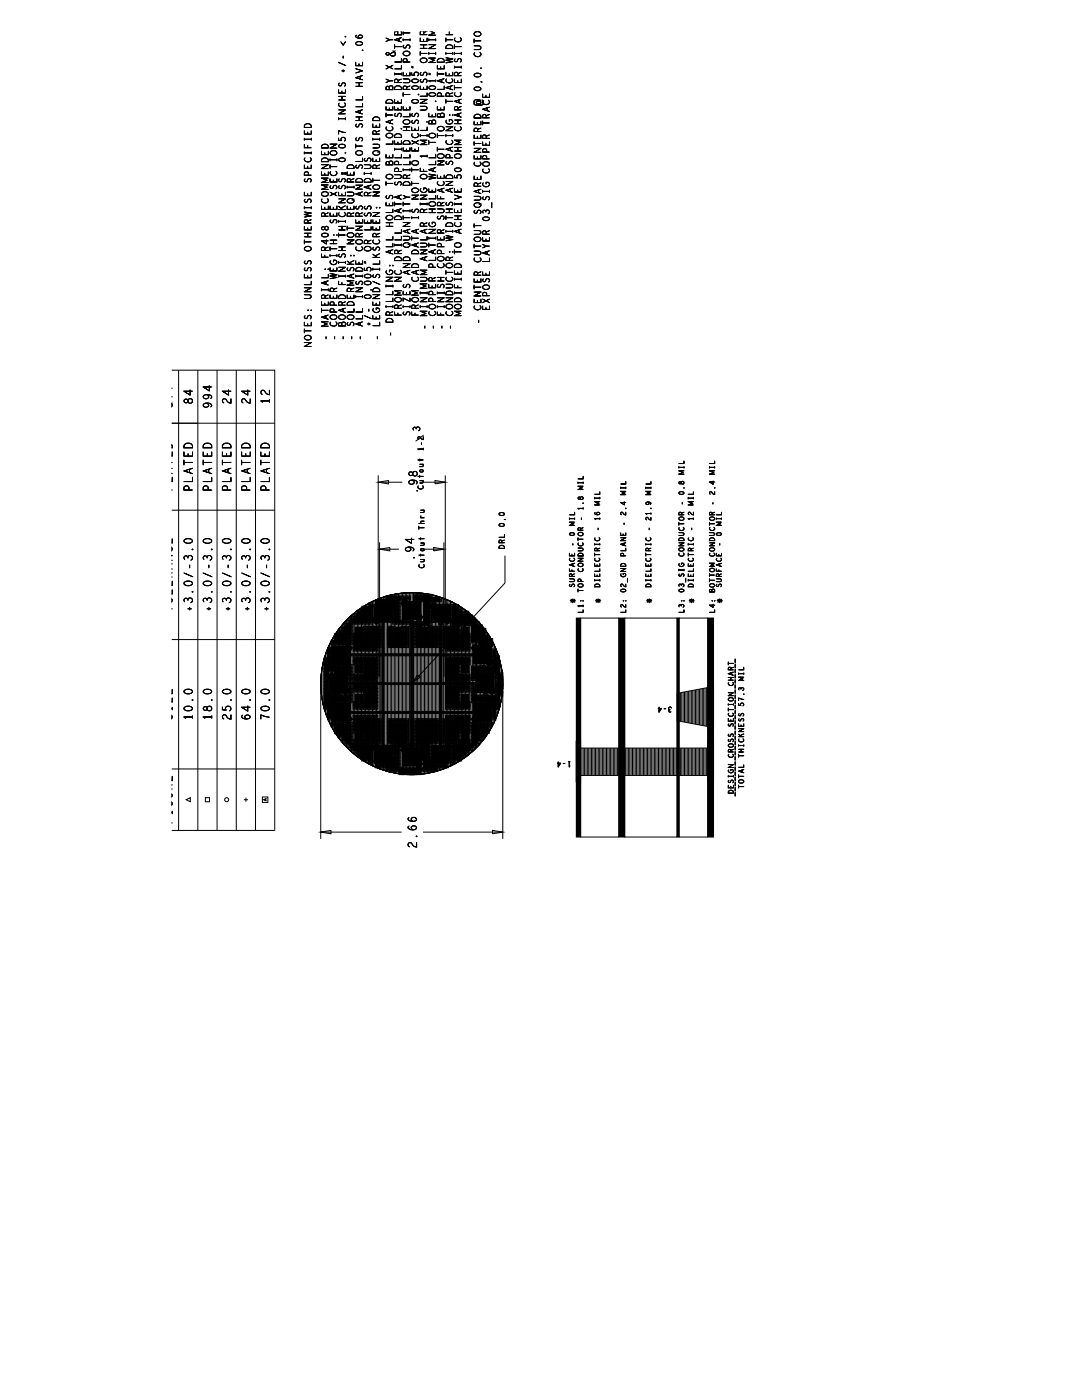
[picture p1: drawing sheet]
<svg xmlns="http://www.w3.org/2000/svg" width="216mm" height="279mm" viewBox="0 0 216 279" stroke-linecap="round" stroke-linejoin="round" font-family="sans-serif">
<g fill="#000">
<path d="M67.6 19.2h1.3zM67.6 16.8v.1zM67.6 16.7v.1zM67.6 17.9v.7zM67.6 16.7l.1-.1zM67.6 16.9v.1zM67.6 17l.2 .1zM67.7 17.1l.2 .1zM67.9 17.2l.2-.1zM68.2 17l-.1 .1zM68.2 14.1h.6zM68.2 16.8v.2z"/>
<path d="M68.2 18.2v.4zM68.2 19.2v.8zM68.3 16.6l-.1 .2zM68.3 16.6l.1-.1zM68.5 11.2v.4zM68.5 13.9v.4zM68 8.3l.5 .7zM68.4 16.5h.2zM68.9 17.1l-.2 .1zM68.6 16.5l.2 .1zM68.9 16.9v.2zM68.7 16.6l.2 .1z"/>
<path d="M68.9 16.8v.1zM68.9 16.7v.1zM68.9 17.9v.7zM68.9 8.3l-.4 .7zM67.6 18.6h1.3zM67.6 19.9l1.3 .1zM67.6 12.5l1.4 .6zM71 14.6l1.3-.5zM71 15.5l1.3-.4zM71 7.1v.1zM71 16.5h1.3zM71 19.9h1.3z"/>
<path d="M71 8.7v.1zM71 12.4v.7zM71 7.2v.1zM71 7.1l.1-.1zM71 8.8l.1 .1zM71 8.5v.2zM71 7.3l.1 .2zM71.1 8.9l.2 .1zM71 8.5l.1-.1zM71.3 9h.2zM71.1 7.5h.2zM71.1 8.4h.2z"/>
<path d="M71.3 7.5l.1 .1zM71.5 9l.2 .1zM71.3 8.4l.2-.1zM71.5 7.1v.2zM71.5 7.2l.1-.1zM71.5 7.3v.1zM71.6 7.1l.2-.1zM71.5 7.4l.1 .1zM71.6 12.7v.4zM71.7 9h.2zM71.7 16.5v.7zM71.5 8.3h.2z"/>
<path d="M71.4 7.6h.3zM71.7 7h.2zM71.6 7.5l.2 .1zM71.9 9h.2zM71.7 8.3h.2zM71.9 15.2v.6zM71.9 7h.2zM71.7 7.6h.3zM72 9l.2-.1zM72 7l.2 .1zM71.9 8.3l.2 .1zM71.9 7.6l.3-.1z"/>
<path d="M72.2 8.9l.1-.1zM72.2 7.1l.1 .1zM72 8.4h.2zM72.3 8.7v.1zM72.3 7.2v.1zM72.2 8.4l.1 .1zM72.2 7.5l.1-.1zM72.3 19.3v.6zM72.3 8.5v.2zM72.3 12.4v.7zM72.3 7.3v.1zM71 13.1h1.3z"/>
<path d="M71 13.7l1.3 .4zM71 15.5l1.3 .4zM71 17.2h1.3zM77 10.7l.3-.2zM77 13.8l1.4-.8zM77 17.9h1.4zM77 7.6l.8 .3zM77 10.7v.1zM77 15.8l.8 .3zM77 17.4v.5zM77.1 17.3l-.1 .1zM77.1 17.3l.1-.1z"/>
<path d="M77.2 10.5h.3zM77 10.8l.3 .2zM77.3 19.9h.2zM77.2 17.2h.1zM77.5 19.9l.2-.1zM77.5 10.5l.2 .2zM77.2 11h.3zM77.3 17.2h.2zM77.5 17.2l.1 .1zM77.6 17.3l.1 .1zM77.7 17.4v.5zM77.7 19.8l.2 .1z"/>
<path d="M77.7 10.7l.2 .3zM77.7 17.2v.2zM77 8.3l.8-.4zM77 16.5l.8-.4zM77.7 17.2l.2-.1zM77.9 11l.3 .2zM77.9 19.9h.2zM77.8 17.1h.2zM78.1 19.9l.1 .1zM78.2 11.2h.4zM78 17.1h.2zM78.2 17.1l.1 .1z"/>
<path d="M78.4 17.3v.6zM78.3 17.2l.1 .1zM77.8 7.9h.6zM77 13l1.4 .8zM77.8 16.1h.6zM78.6 11.2l.3-.2zM78.7 7h1.4zM78.7 7.9l1.4-.4zM78.7 9.3h1.4zM78.7 12.4h1.4zM78.7 13.7h1.4zM78.7 14.8h1.4z"/>
<path d="M78.8 15.9l-.1 .2zM78.8 17.4l-.1 .1zM78.7 8.9v.8zM78.7 14.6v.4zM78.7 16v.5zM78.7 17.5v.4zM78.7 6.5v.5zM78.8 15.9l.1-.1zM78.9 17.3l-.1 .1zM78.8 6.4l-.1 .1zM78.8 10.5l.1 .5zM78.4 10.1l.5 .4z"/>
<path d="M77.5 11l1.4-.8zM78.9 15.8h.2zM78.9 17.3l.1-.1zM79 17.2l.2-.1zM79.1 15.8h.2zM79.2 17.1h.2zM79.3 15.8l.1 .1zM79.4 6.4v.6zM79.4 15.9v.2zM79.3 6.4h.1zM79.4 17.1h.3zM79.4 16l.7-.2z"/>
<path d="M79.4 16v.5zM79.6 7.7v.5zM79.6 17.1l.2 .1zM79.8 17.2l.1 .1zM79.9 17.3l.1 .1zM80 17.4l.1 .1zM80.1 6.4v.6zM80.1 11.7v.7zM80.1 13.1v.6zM80.1 14.6v.4zM78.7 7.9l1.4 .5zM78.7 16.5h1.4z"/>
<path d="M78.7 17.9h1.4zM80.1 17.5v.4zM80.1 19.9v.7zM80.4 6.6h1.4zM80.4 7.9h1.4zM80.5 9.1l-.1 .1zM80.5 11.8l-.1 .2zM80.4 16.5h1zM80.5 17.3l-.1 .1zM80.4 18.9h1.4zM80.4 7.7v.4zM80.4 9.2v.2z"/>
<path d="M80.5 10.5l-.1 .2zM80.4 12v.4zM80.4 14.4v.7zM80.4 17.4v.4zM80.4 18.5v.8zM80.4 6.3v.7zM80.5 10.4v.1zM80.4 10.7l.1 .1zM80.5 9.1l.1-.1zM80.5 11.8l.2-.1zM80.5 17.3l.1-.1zM80.4 9.3l.1 .2z"/>
<path d="M80.5 10.4l.2-.1zM80.5 10.8l.1 .1zM80.6 17.2l.2-.1zM80.5 9.5l.1 .1zM80.7 11.7h.2zM80.7 10.3l.2-.1zM80.5 10.9l.2 .1zM80.8 17.1l.2 .1zM80.6 9.6h.2zM80.8 10.2h.2zM80.8 11.7h.2zM80.7 11l.2 .1z"/>
<path d="M80.8 9.6l.1-.1zM81 17.2l.1 .1zM81 10.2h.2zM81 11.7l.2 .1zM81 9.4l-.1 .2zM80.8 11.1h.2zM81.1 17.3v.1zM81.1 9.2l-.1 .2zM81.1 14.7v.4zM81.1 17.4l.7-.2zM81.1 17.4v.4zM81.2 11.8v.2z"/>
<path d="M81.2 9.1l-.1 .1zM81.2 10.2h.2zM81 11.1h.2zM81.2 12v.4zM81.2 9.1l.1-.1zM81.4 10.2l.2 .1zM81.2 11.1h.2zM81.4 16.5l.2-.1zM80.4 15.7l1 .1zM81.3 9l.2-.1zM81.6 10.3l.1 .1zM81.4 11.1l.2-.1z"/>
<path d="M81.7 9.5l-.1 .2zM81.6 16.4l.2-.1zM81.5 8.9l.1 .1zM81.4 15.7l.2 .1zM81.7 10.4l.1 .1zM81.5 11l.2-.1zM81.8 9.4l-.1 .1zM81.6 9l.1 .1zM81.8 16.1v.2zM81.6 15.8l.2 .2zM81.8 10.5v.2zM81.8 10.8l-.1 .1z"/>
<path d="M81.8 7.7v.4zM81.8 9.2v.2zM81.7 9.1l.1 .1zM81.8 16v.1zM81.8 10.7v.1zM81.8 14.4v.7zM80.4 12.4h1.4zM80.4 15.1h1.4zM80.4 17.8h1.4zM82.1 13.2l.3 .1zM82.1 14.5v.5zM82.1 16.1l.1 .2z"/>
<path d="M82.1 17.5l.1 .1zM82.2 16.3l.1 .1zM82.2 17.6l.1 .1zM82.2 16l-.1 .1zM82.2 17.4l-.1 .1zM82.3 16.4h.1zM82.3 17.7l.1 .1zM82.2 16l.1-.1zM82.2 17.4l.1-.1zM82.2 20.1l.1-.1zM82.4 16.4l.2 .1zM82.4 17.8l.2 .1z"/>
<path d="M82.1 13.5l.3 .1zM82.3 15.9l.1-.1zM82.3 17.3l.1-.1zM82.3 20l.1-.1zM82.6 16.5h.2zM82.6 17.8l.2 .1zM82.6 14.7l.1 .2zM82.4 15.8h.2zM82.4 17.2l.2-.1zM82.4 19.9h.2zM82.6 14.9l.1 .1zM82.6 14.6v.2z"/>
<path d="M82.7 14.5l-.1 .1zM82.1 15h.6zM82.8 16.5h.2zM82.8 17.9h.2zM82.6 15.8h.2zM82.6 17.1h.2zM82.6 19.9h.2zM82.7 14.5l.2-.1zM83 16.5l.2-.1zM83 17.8h.2zM82.8 14.4h.2zM82.8 15.7l.2 .1z"/>
<path d="M82.8 17.1h.2zM82.8 19.8l.2 .1zM83.2 16.4h.2zM83.2 17.8l.2-.1zM83 14.4h.2zM83 15.8h.2zM83 17.1l.2 .1zM83 19.9h.2zM83.3 15.1l.1-.1zM83.3 16.4l.2-.1zM83.3 17.7l.2-.1zM83.2 15.8l.2 .1z"/>
<path d="M83.2 17.2l.2 .1zM83.2 19.9l.2 .1zM83.2 14.4l.2 .1zM83.5 14.9l-.1 .1zM83.5 16.1v.2zM83.5 17.5v.1zM83.4 14.5l.1 .1zM83.3 15.9l.2 .1zM83.4 17.3l.1 .1zM83.5 14.8v.1zM83.5 14.6v.2zM83.5 16v.1z"/>
<path d="M83.5 17.4v.1zM83.8 8.9h1.4zM83.8 10.7h1.4zM83.8 19.2h1.4zM83.8 6.5l.1 .4zM83.8 7.6l.1 .7zM83.8 10.3l.1 .8zM83.9 11.9l-.1 .1zM83.8 14.7l.1 .1zM83.9 14.6l-.1 .1zM83.8 16.1l.1 .1zM83.9 15.9v.2z"/>
<path d="M83.8 17.1l.1 .7zM83.9 6.3v.2zM84 11.8l-.1 .1zM83.8 12l.1 .2zM83.9 14.6l.1-.1zM83.9 15.9l.1-.1zM83.8 14.8l.1 .1zM83.8 16.2l.1 .1zM84 11.8l.1-.1zM83.9 12.2l.1 .1zM83.9 14.9l.1 .1zM83.9 16.3l.1 .1z"/>
<path d="M84.1 11.7l.2-.1zM84 12.3l.1 .1zM84 15l.2 .1zM84 16.4h.2zM84.3 11.6h.2zM84.1 12.4l.2 .1zM84.2 15h.2zM84.2 16.4h.2zM84.4 11.6h.2zM84.3 12.5h.2zM84.4 14.9v.1zM84.4 16.2v.2z"/>
<path d="M84.5 6.4l.1 .1zM84.5 14.7l-.1 .2zM84.5 16l-.1 .3zM84.5 7.9v.4zM84.5 17.4v.4zM84.5 8.9v.8zM84.6 6.5l.3-.2zM84.6 6.5v.4zM84.6 14.5l-.1 .2zM84.6 15.9l-.1 .2zM84.6 11.6h.2zM84.4 12.5h.2z"/>
<path d="M84.6 14.5l.1-.1zM84.6 15.9l.1-.1zM84.8 11.6l.2 .1zM84.6 12.5h.2zM84.7 14.4h.2zM84.7 15.8h.2zM85 11.7l.1 .1zM84.8 12.5l.2-.1zM85.1 15l-.1 .1zM85.1 16.3l-.1 .2zM84.9 14.4l.1 .1zM84.9 15.8h.1z"/>
<path d="M85.1 11.8l.1 .1zM85 12.4l.1-.1zM85.2 14.8l-.1 .2zM85.2 16.2l-.1 .2zM85 14.4l.2 .2zM85 15.8l.2 .1zM85.2 11.9v.1zM85.2 12.2l-.1 .1zM85.2 14.7v.1zM85.1 14.5l.1 .2zM85.2 16.1v.1zM85.1 15.9l.1 .2z"/>
<path d="M85.2 18.5v.7zM85.2 7.6v.7zM85.2 12v.2zM85.2 17.1v.7zM83.8 6.9h1.4zM83.8 8.3h1.4zM83.8 9.7h1.4zM83.8 17.8h1.4zM83.8 19.8h1.4zM85.6 7l1.1-.4zM85.6 7.9h1.3zM85.6 9.7l1.3-.8z"/>
<path d="M85.6 10.7h1.3zM85.6 12.5l1.1-.5zM85.6 11.6h1.3zM85.6 7.7v.4zM85.6 10.5v.4zM85.6 14.6l.3 .1zM85.6 16.1l.2 .2zM85.6 17.5v.1zM85.6 18.9v.1zM85.6 17.6l.1 .1zM85.6 19l.1 .1zM85.6 17.4v.1z"/>
<path d="M85.6 18.7v.2zM85.7 17.7l.2 .1zM85.7 19.1l.2 .1zM85.6 17.4l.1-.1zM85.6 18.7l.1-.1zM85.8 17.8l.2 .1zM85.8 19.2h.2zM85.6 14.8l.3 .1zM85.7 17.3l.2-.1zM85.7 18.6h.2zM86 17.8l.2 .1zM86 19.2h.2z"/>
<path d="M85.8 17.2l.2-.1zM85.8 18.6l.2-.1zM86.2 17.9h.3zM86.2 19.2h.3zM86 17.1h.2zM86 18.5h.2zM86.4 17.8h.2zM86.4 19.2h.2zM86.2 17.1h.3zM86.2 18.5h.3zM86.6 17.8l.2-.1zM86.6 19.2l.2-.1z"/>
<path d="M86.4 17.1l.2 .1zM86.4 18.5l.2 .1zM85.6 11.6l1.1 .4zM86.1 6.3l.6 .3zM86.8 17.7l.1-.1zM86.8 19.1l.1-.1zM86.6 17.2l.2 .1zM86.6 18.5l.2 .1zM86.9 17.5v.1zM86.9 18.9v.1zM86.8 17.3l.1 .1zM86.8 18.6l.1 .1z"/>
<path d="M86.9 7.7v.4zM86.9 10.5v.4zM86.9 15.9v.4zM86.9 17.4v.1zM86.9 18.7v.2zM85.6 7h1.3zM85.6 9.7h1.3zM85.6 8.9h1.3zM85.6 12.5h1.3zM85.6 16.1h1.3zM87.3 16.1l1.3-.4zM87.3 11.9v.2z"/>
<path d="M87.3 14.8h1.3zM87.3 17.8h1.3zM87.3 18.7v.1zM87.3 12.1v.3zM87.3 13.1v.6zM87.3 14.4v.8zM87.3 18.8v.4zM87.4 11.8l-.1 .1zM87.3 18.7l.2-.1zM87.4 11.8l.2-.1zM87.5 18.6l.2-.1zM87.6 11.7h.1z"/>
<path d="M87.7 18.5l.2 .1zM87.7 11.7h.3zM87.9 18.6h.1zM87.9 13.3v.4zM87.9 11.7h.3zM88 18.6l.1 .2zM88.1 18.8v.4zM88.2 15.8v.6zM88.2 11.7h.1zM88.3 11.7l.2 .1zM88.5 11.8l.1 .1zM88.6 11.9v.2z"/>
<path d="M88.6 17.1v.7zM88.6 12.1v.3zM88.6 13.1v.6zM87.3 12.4h1.3zM87.3 13.7h1.3zM87.3 16.1l1.3 .5zM87.3 19.2h1.3zM89 7.9h1.3zM89 9.2v.1zM89 10.7h1.3zM89 12.5l1.3-.2zM89 12l1.3-.2z"/>
<path d="M89 17.5l1.3-.4zM89 18.6v.2zM89 7.5v.8zM89 9.3v.4zM89 10.5v.4zM89 14.4v.7zM89 16.1v.2zM89 18.8v.4zM89 16v.1zM89 15.8v.2zM89.1 9.1l-.1 .1zM89 18.6h.1z"/>
<path d="M89 16.3l.2 .1zM89.1 15.7l-.1 .2zM89.1 9.1l.2-.1zM89.1 18.6l.2-.1zM89.1 16.4l.2 .1zM89.3 9l.1-.1zM89.3 16.5h.2zM89.3 18.5l.2 .1zM89.4 8.9h.3zM89.5 18.6l.1 .1zM89.5 16.5l.2 .1zM89.6 18.7l.1 .1z"/>
<path d="M89.6 14.7v.4zM89.6 6.3l.1 .6zM89.7 8.9h.2zM89.7 18.8l.6-.3zM89.7 18.8v.4zM89.7 16.5h.2zM89.9 17.2v.6zM89.9 8.9l.2 .1zM89.9 16.5h.2zM90 9l.2 .1zM90.1 16.5l.1-.1zM90.2 9.1l.1 .1z"/>
<path d="M90.3 16.2l-.1 .2zM90.1 15.7l.1 .1zM90.3 9.2v.1zM90.3 16.1v.2zM90.2 15.8l.1 .1zM90.3 10.5v.4zM90.3 16v.1zM90.3 15.9v.1zM90.3 9.3v.4zM89 12l1.3 .3zM89 11.5l1.3 .3zM90.3 14.4v.7z"/>
<path d="M89 17.5l1.3 .4zM89 6.9h1.3zM89 9.7h1.3zM89 15.1h1.3zM89 19.2h1.3zM90.7 9.3h1.4zM90.7 10.7h1.4zM90.7 11.8v.2zM90.7 13.4h1.4zM90.7 14.5v.2zM90.7 17.5h1.4zM90.7 8.9v.8z"/>
<path d="M90.7 10.5v.4zM90.7 12v.1zM90.7 13.2v.4zM90.7 14.7v.4zM90.7 15.8v.7zM90.7 17.1v.8zM90.7 7.8v.1zM90.7 7.9v.2zM90.7 18.7v.2zM90.7 18.8l.1 .2zM90.7 11.8l.1-.1zM90.7 7.7v.1z"/>
<path d="M90.7 18.6v.1zM90.7 14.5h.1zM90.7 8.1l.2 .1zM90.7 19l.2 .1zM90.7 12.1v.1zM90.8 7.6l-.1 .1zM90.8 18.5l-.1 .1zM90.8 14.5l.2-.1zM90.9 8.2l.1 .1zM90.9 19.1l.1 .1zM90.7 12.2l.2 .1zM91 8.3l.2 .1z"/>
<path d="M91 19.2l.2 .1zM91 14.4l.2 .1zM90.9 12.3h.1zM91 12.3h.2zM91.2 14.4l.1 .2zM91.2 8.3l.2 .1zM91.2 19.3h.2zM91.3 12.1l-.1 .2zM91.3 14.5l.1 .2zM91.3 11.9v.3zM91.3 16.1v.4zM91.4 14.7l.7-.3z"/>
<path d="M91.4 14.7v.4zM91.4 11.8l-.1 .2zM91.4 8.4l.2-.1zM91.4 19.3l.2-.1zM91.4 11.8l.2-.1zM91.6 20v.5zM91.6 8.3h.2zM91.6 19.2h.2zM91.5 11.7h.2zM91.8 8.3l.1-.1zM91.8 19.2l.1-.1zM92 12.2l-.1 .2z"/>
<path d="M91.7 11.7h.2zM92 8l-.1 .2zM92 19l-.1 .1zM91.8 7.5l.1 .1zM91.8 18.4l.1 .1zM92 12.1v.2zM91.9 11.7l.1 .1zM92 7.9v.2zM92 18.9v.1zM91.9 7.6l.1 .1zM91.9 18.5l.1 .1zM92 7.8l.1 .1z"/>
<path d="M92 10.5v.4zM92 12v.1zM92 13.2v.4zM92 18.7v.2zM92 7.7v.1zM92 11.8v.2zM92 18.6v.1zM92 15.8v.7zM90.7 15.1h1.4zM90.7 16.5h1.4zM94.6 6.6v.2zM94.6 8.2h1.4z"/>
<path d="M94.6 9.9h1zM94.6 7.8v.8zM94.6 10.9l.1 .1zM94.6 15v.1zM94.6 17.7v.2zM94.6 10.7v.2zM94.7 6.5l-.1 .2zM94.6 6.8v.1zM94.6 15.1l.2 .1zM94.6 17.8l.2 .2zM94.6 10.6v.1zM94.6 14.8v.2z"/>
<path d="M94.6 17.6v.1zM94.7 11l.1 .2zM94.7 6.5l.2-.1zM94.6 6.9l.1 .2zM94.7 10.5l-.1 .1zM94.8 15.2l.1 .1zM94.8 17.9l.1 .1zM94.6 14.8l.2-.1zM94.6 17.6l.2-.1zM94.8 11.1l.1 .1zM94.6 20.1l.2-.2zM94.8 6.4h.2z"/>
<path d="M94.7 7l.2 .2zM94.9 15.3h.2zM94.9 18l.2 .1zM94.8 14.7h.1zM94.8 17.5l.1-.1zM94.9 11.2l.3 .1zM95 6.4l.1-.1zM94.8 7.1l.2 .1zM95.1 15.3l.2 .1zM95.1 18.1h.2zM94.9 14.7l.2-.1zM94.9 17.4h.2z"/>
<path d="M95.1 11.3h.3zM95 7.2l.2 .1zM95.3 15.4l.2-.1zM95.3 18.1h.2zM95.1 14.6h.2zM95.1 17.3h.2zM95.3 11.3h.3zM95.2 7.2l.2 .1zM95.5 6.3l.1 .1zM95.5 15.3h.2zM95.5 18.1l.2-.1zM95.3 14.6h.2z"/>
<path d="M95.3 17.3l.2 .1zM95.6 11.3l.1-.1zM95.5 6.4h.2zM95.4 7.2h.2zM95.6 9.9l.2-.1zM94.6 9.1h1zM95.7 15.3l.1-.1zM95.7 18h.1zM95.5 14.6l.2 .1zM95.5 17.3l.2 .1zM95.7 11.2l.1-.1zM95.7 6.4l.2 .1z"/>
<path d="M95.6 7.2h.1zM94.8 19.9h.9zM95.8 9.8l.1-.1zM95.6 9.1l.2 .1zM95.8 15.2l.1-.1zM95.8 17.9l.1-.1zM95.7 14.7h.1zM95.7 17.4l.1 .1zM95.9 11l-.1 .1zM95.8 6.5l.1 .2zM95.8 10.5h.1zM95.7 7.1l.2-.1z"/>
<path d="M96 9.5l-.1 .2zM96 10.9l-.1 .1zM96 15l-.1 .1zM96 17.7l-.1 .2zM95.8 10.5l.1 .2zM95.8 9.2l.1 .2zM95.8 14.7l.1 .2zM95.8 17.5l.1 .1zM95.9 6.6l.1 .2zM95.9 6.9l-.1 .1zM96 10.8v.1zM95.9 9.3l.1 .2z"/>
<path d="M95.9 10.6l.1 .2zM95.9 14.8l.1 .2zM95.9 17.6l.1 .1zM96 6.8l-.1 .1zM95.9 16.3l.3 .1zM96.3 18.7v.7zM97 19v.4zM97.7 18.7v.7zM96.3 19.4h1.4zM60.7 27.8h1.4zM60.7 30.5h1.4zM60.7 25.1v.3z"/>
<path d="M60.8 25l-.1 .1zM60.7 26.1v.7zM60.7 27.6v.4zM60.7 28.8v.7zM60.7 30.3v.4zM60.7 32.9v.7zM60.7 34.5v.5zM60.8 34.4l-.1 .2zM60.7 35.9v.1zM60.8 35.8l-.1 .1zM60.7 38.4v.7zM60.7 31.9l.1 .1z"/>
<path d="M60.7 31.7v.2zM60.8 35.8l.1-.1zM60.8 39.9l.1-.1zM60.8 31.6l-.1 .1zM60.8 34.4l.2-.1zM60.9 24.8l-.1 .2zM60.8 32l.1 .1zM60.7 36l.1 .2zM60.8 31.5v.1zM60.9 24.8h.1zM60.9 32.1l.2 .1zM60.8 36.2h.1z"/>
<path d="M61 34.3h.2zM61 24.8l.2-.1zM61.1 32.2l.2 .1zM60.9 36.2l.2 .1zM61.1 34.3h.2zM61.2 24.7h.2zM61.1 36.3l.1-.1zM61.3 32.3h.2zM61.3 34.3l.2 .1zM61.3 36.1l-.1 .1zM61.4 35.9l-.1 .2zM61.4 40l-.1 .2z"/>
<path d="M61.4 26.3v.5zM61.4 29.1v.4zM61.4 33.2v.4zM61.4 38.6v.5zM61.4 24.7h.3zM61.5 34.4v.2zM61.5 35.7l-.1 .2zM61.5 39.8l-.1 .2zM61.5 32.3h.2zM61.5 34.5v.5zM61.5 35.7h.1zM61.5 39.8h.1z"/>
<path d="M61.6 24.7l.2 .1zM61.7 32.3l.1-.1zM61.6 35.7l.2-.1zM61.6 39.8l.2-.1zM61.8 24.8l.2 .1zM61.8 32.2l.2-.1zM62 36.2l-.1 .1zM61.8 35.6l.1 .1zM61.8 39.7l.1 .1zM61.9 24.8l.1 .2zM62.1 32l-.1 .1zM61.9 31.5h.1z"/>
<path d="M62.1 36l-.1 .2zM62 25l.1 .1zM61.9 35.7l.1 .1zM61.9 39.8l.1 .1zM62.1 31.9v.1zM62 31.5l.1 .2zM62.1 27.6v.4zM62.1 30.3v.4zM62.1 31.8v.1zM62.1 35.9v.2zM62.1 25.1v.3zM62.1 26.1v.7z"/>
<path d="M62.1 31.6v.2zM62.1 32.9v.7zM62 35.8l.1 .1zM62.1 38.4v.7zM60.7 25.4h1.4zM60.7 26.8h1.4zM60.7 29.5h1.4zM60.7 33.6h1.4zM60.7 35h1.4zM60.7 39l1.4 .1zM64.2 29l-.1 .2zM64.2 31.8l-.1 .1z"/>
<path d="M64.1 33.6l1.4-.7zM64.1 36.4l1.2-.4zM64.1 35.5h1.4zM64.1 37.8l1.2-.5zM64.1 36.9h1.4zM64.1 29.2l.1 .3zM64.1 30.2l.1 .7zM64.1 31.9l.1 .4zM64.1 34.3l.1 .7zM64.2 38.6l-.1 .1zM64.1 39.9l.1 .2zM64.3 38.5l-.1 .1z"/>
<path d="M64.1 38.7l.1 .2zM64.2 39.8l-.1 .1zM64.3 28.9l-.1 .2zM64.3 31.7l-.1 .1zM64.3 38.5l.1-.1zM64.2 38.8l.1 .2zM64.3 39.7l-.1 .1zM64.3 28.9h.2zM64.3 31.7l.1-.1zM64.4 38.3h.2zM64.3 39l.1 .1zM64.4 28.9l.2-.1z"/>
<path d="M64.4 31.6l.2-.1zM64.5 38.3l.2-.1zM64.4 39.1h.2zM64.6 28.8h.2zM64.6 31.5h.2zM64.7 38.3h.2zM64.6 39.1l.1 .1zM64.8 30.4v.5zM64.8 34.5v.5zM64.8 28.8h.3zM64.8 31.5h.3zM64.9 38.2l.2 .1z"/>
<path d="M64.7 39.2h.2zM65.1 28.8l.1 .1zM65.1 31.5l.1 .1zM65.1 38.3l.2 .1zM64.9 39.2l.2-.1zM65.2 28.9l.2 .1zM65.2 31.6l.2 .1zM65.3 38.3l.1 .2zM65.1 39.1h.2zM64.1 35.5l1.2 .5zM64.1 36.9l1.2 .5zM65.4 28.9v.2z"/>
<path d="M65.4 31.7v.1zM65.4 38.5l.1 .1zM65.3 39.6l.1 .1zM65.3 39.1l.1-.1zM65.4 29l.1 .2zM65.4 31.8l.1 .1zM65.4 39.7l.1 .1zM65.5 38.6v.1zM65.5 38.8l-.1 .2zM65.5 39.8v.2zM65.5 29.2v.3zM65.5 30.2v.7z"/>
<path d="M65.5 31.9v.4zM65.5 34.3v.7zM65.5 38.7v.2zM64.1 29.5h1.4zM64.1 30.9h1.4zM64.1 32.3h1.4zM64.1 33.6h1.4zM64.1 32.9h1.4zM64.1 35h1.4zM64.1 36.4h1.4zM64.1 37.8h1.4zM65.8 29.5l1.4-.7z"/>
<path d="M65.8 31.9h1.4zM65.9 33.2l1.3 .1zM65.9 37.2l-.1 .1zM65.8 39.1l1.4-.7zM65.9 30.4v.1zM65.9 31.7v.4zM65.9 32.9v.8zM65.8 35.6l.1 .7zM65.9 37.3v.1zM65.9 34.5v.1zM65.8 34.6l.1 .2zM66 30.3l-.1 .1z"/>
<path d="M65.9 30.5v.2zM65.9 37.2l.1-.1zM65.9 34.3v.2zM65.9 34.7l.1 .2zM65.9 37.4v.1zM66 30.3l.1-.1zM65.9 30.7l.1 .1zM66 34.2l-.1 .2zM66 34.9l.2 .1zM65.9 37.5l.1 .1zM66.1 30.2l.2-.1zM66 30.8l.1 .1z"/>
<path d="M66.2 35h.2zM66 37.6h.2zM66.3 30.1h.2zM66.1 30.9l.2 .1zM66.2 37.6h.2zM66.4 35h.2zM66.4 30.1h.2zM66.3 30.9l.2 .1zM66.4 37.5v.1zM66.5 37.3v.2zM66.5 35.9v.4zM66.6 37.1l-.1 .2z"/>
<path d="M66.6 35h.2zM66.6 30.1h.2zM66.4 31h.2zM66.6 37.1l.1-.1zM66.8 30.1l.2 .1zM66.8 35h.2zM66.6 31l.2-.1zM66.7 37h.2zM66.9 35l.2-.2zM67 30.2l.1 .1zM66.8 30.9h.2zM67.1 37.6l-.1 .1z"/>
<path d="M66.9 37h.1zM67.2 34.7l-.1 .2zM67.1 30.3l.1 .1zM67 34.2l.1 .1zM67 30.9l.1-.1zM67.2 37.4v.2zM67 37l.2 .1zM67.2 34.6v.1zM67.1 34.3l.1 .1zM67.2 30.4v.1zM67.2 30.6l-.1 .2zM67.2 31.7v.4z"/>
<path d="M67.2 34.5v.1zM67.2 37.3v.1zM67.2 34.4v.1zM67.1 37.1l.1 .2zM67.2 30.5v.2zM67.2 35.6v.7zM65.8 38.3l1.4 .8zM65.9 29.5l1.3 .1zM65.8 28.8h1.4zM65.9 36.3h1.3zM67.6 22.7l1.3-.8zM67.6 23.7h1.3z"/>
<path d="M67.6 23.5v.4zM67.6 27.5v.5zM67.6 35.9v.1zM67.6 35.8v.1zM67.6 37.3v.1zM67.6 37.2v.1zM67.6 38.4v.7zM67.6 20.8v.2zM67.6 20.9v.2zM67.6 26.1v.7zM67.6 29.2v.1zM67.6 31.9v.1z"/>
<path d="M67.6 35.8l.1-.1zM67.6 37.2l.1-.1zM67.6 29.3l.1 .1zM67.6 32l.1 .1zM67.6 20.7v.1zM67.6 29v.2zM67.6 31.7v.2zM67.6 21.1l.1 .1zM67.6 36v.2zM67.6 37.4v.1zM67.7 20.6l-.1 .1zM67.7 29.4l.2 .1z"/>
<path d="M67.7 32.1l.2 .1zM67.6 29l.1-.1zM67.6 31.7l.1-.1zM67.7 21.2l.2 .1zM67.6 36.2h.2zM67.6 37.5l.2 .1zM67.9 29.5h.1zM67.9 32.2h.1zM67.7 28.9l.2-.1zM67.7 31.6h.2zM67.9 21.3l.2 .1zM67.6 26.1l.3 .1z"/>
<path d="M67.7 36.2l.2 .1zM67.7 37.6h.2zM68 29.5h.3zM68 32.2l.3 .1zM68 27.8l.1 .1zM67.9 28.8h.1zM67.9 31.6l.1-.1zM68.1 27.9l.1 .2zM68.1 27.7l-.1 .1zM67.9 36.3l.2-.1zM67.9 37.6h.2zM68.1 21.4h.2z"/>
<path d="M68.2 34.7h.3zM68.2 34.5v.2zM67.9 26.2l.3 .1zM68.2 27.5l-.1 .2zM67.6 28l.6 .1zM68.2 36.1l-.1 .1zM68.2 37.5l-.1 .1zM68.2 35.9v.2zM68.2 37.3v.2zM68.2 38.6v.5zM68.2 29.5h.3zM68.2 32.3l.3-.1z"/>
<path d="M68 28.8h.3zM68 31.5h.3zM68.1 27.5l.2-.1zM68.3 35.7l-.1 .2zM68.3 37.1l-.1 .2zM68.3 21.4h.2zM68.2 26.3l.2 .1zM68.3 35.7h.1zM68.3 37.1l.1-.1zM68.4 29.5h.2zM68.4 32.2h.2zM68.3 27.4h.2z"/>
<path d="M68.2 28.8h.3zM68.2 31.5h.3zM68.5 34.5v.2zM68.2 34.5h.3zM68.5 21.3h.2zM68.4 35.7l.2-.1zM68.4 37h.2zM68.6 29.5l.2-.1zM68.6 32.2l.2-.1zM68.4 26.4h.2zM68.4 27.4h.2zM68.4 28.8l.2 .1z"/>
<path d="M68.4 31.5l.2 .1zM68.6 21.3l.2-.1zM68.7 34.7h.3zM68.7 34.5v.2zM68.7 28.2l.1-.1zM68.9 36.2l-.2 .1zM68.9 37.6l-.2 .1zM68.6 35.6l.2 .1zM68.6 37h.2zM68.8 29.4l.1-.1zM68.8 32.1l.1-.1zM68.6 28.8l.2 .1z"/>
<path d="M68.6 31.6l.2 .1zM68.9 21.1l-.1 .1zM68.6 27.4l.2 .1zM68.7 20.5l.1 .1zM68.9 27.9l-.1 .2zM68.9 36v.2zM68.9 37.4v.2zM68.7 35.7l.2 .1zM68.7 37l.2 .1zM68.9 21v.1zM68.9 29.2v.1zM68.9 31.9v.1z"/>
<path d="M68.8 20.6l.1 .1zM68.8 27.5l.1 .1zM68.8 28.9l.1 .1zM68.8 31.6l.1 .2zM68.9 27.8v.2zM68.9 20.8v.2zM68.9 20.7v.2zM68.9 23.5v.4zM68.9 27.6v.2zM68.9 29v.2zM68.9 31.7v.2zM68.9 35.9v.2z"/>
<path d="M68.9 35.8v.1zM68.9 37.3v.1zM68.9 37.1v.2zM68.9 38.4v.7zM67.6 22.7h1.3zM67.6 21.9h1.3zM68.6 26.4l.3 .1zM67.6 39l1.3 .1zM67.6 39.7h1.3zM69 34.5v.2zM68.7 34.5h.3zM69.3 37.3l1.3 .1z"/>
<path d="M69.3 39.1h1zM69.3 33.3v.3zM69.3 33.1v.2zM69.3 34.3v.7zM69.3 35.9v.4zM69.3 35.8v.1zM69.3 37.1v.5zM69.4 39.8l-.1 .1zM69.4 33l-.1 .2zM69.3 35.8l.1-.1zM69 34.5l.3 .2zM69.4 39.8l.1-.1z"/>
<path d="M69.4 33h.2zM69.4 35.7l.2-.1zM69.5 39.7h.2zM69.6 33l.1-.1zM69.6 35.6l.2 .1zM69.7 39.6h.2zM69.7 32.9h.3zM69.8 35.7l.1 .1zM69.9 39.6h.1zM69.9 35.8l.1 .1zM69.9 34.5v.5zM69.9 32.9h.3z"/>
<path d="M70 35.9l.6-.3zM70 35.9v.4zM70 39.6l.2 .1zM70.2 32.9l.1 .1zM70.2 39.6l.2 .1zM70.2 39.1l.3-.1zM69.3 38.3h1zM70.3 39.9l.3-.2zM70.3 33h.2zM70.4 39.7l.1 .1zM70.4 39l.2-.1zM70.2 38.3l.3 .1z"/>
<path d="M70.5 33l.1 .2zM70.5 39.8l.1 .1zM70.6 33.1v.2zM70.6 38.7v.2zM70.5 38.4l.1 .1zM70.6 39.9v.2zM70.6 37.1v.5zM70.6 38.5v.2zM70.6 33.3v.3zM70.6 34.3v.7zM69.3 33.6h1.3zM69.3 35h1.3z"/>
<path d="M69.3 36.3h1.3zM71 22.3l1.3-.4zM71 37.7l1.3-.8zM71 38.7l1.3-.4zM71 21.3h1.3zM71 23.3h1.3zM71 24.9v.1zM71 27.6v.1zM71 29.2h1.3zM71 30.4v.1zM71 32.2h1.3zM71 33.1v.1z"/>
<path d="M71 35.9v.1zM71 25v.1zM71 27.7v.1zM71 28.8v.8zM71 33.2v.1zM71 36v.4zM71.1 30.3l-.1 .1zM71 30.5v.2zM71 24.9l.1-.1zM71 27.6l.1-.1zM71 33.1l.1-.1zM71.1 35.8l-.1 .1z"/>
<path d="M71 25.1v.1zM71 27.8v.2zM71 33.3v.1zM71.1 30.3l.1-.1zM71 30.6l.1 .2zM71.1 35.8l.2-.1zM71 25.2l.2 .1zM71 28l.2 .1zM71 33.4l.2 .1zM71.2 30.2l.2-.1zM71.1 30.8l.1 .1zM71.3 35.7l.1-.1z"/>
<path d="M71.2 25.3h.1zM71.2 28l.1 .1zM71.2 33.5h.1zM71.4 30.1h.2zM71.2 30.9h.2zM71.4 35.6h.3zM71.3 25.3h.2zM71.3 28.1l.2-.1zM71.3 33.5h.2zM71.6 30.1h.2zM71.6 25.2l-.1 .1zM71.6 27.9l-.1 .1z"/>
<path d="M71.4 30.9l.2 .1zM71.6 33.4l-.1 .1zM71.6 25v.2zM71.6 27.7v.2zM71.6 33.2v.2zM71.7 35.6h.2zM71.7 23.3v.8zM71.7 24.8l-.1 .2zM71.7 27.5l-.1 .2zM71.7 33l-.1 .2zM71.7 30.1h.2zM71.6 31h.2z"/>
<path d="M71.7 24.8l.1-.1zM71.7 27.5h.1zM71.7 33l.1-.1zM71.9 22v.6zM71.9 38.4v.6zM71.9 35.6l.2 .1zM71.9 30.1l.2 .1zM71.7 31l.2-.1zM71.8 24.7h.2zM71.8 27.5l.2-.1zM71.8 32.9h.2zM72 35.7l.2 .1z"/>
<path d="M72.1 30.2l.1 .1zM71.9 30.9h.2zM72.3 25.3l-.1 .1zM72.3 28l-.1 .2zM72.3 33.5l-.1 .1zM72 24.7l.2 .1zM72 27.4l.2 .1zM72 32.9h.2zM72.2 35.8l.1 .1zM72.2 30.3l.1 .1zM72.1 30.9l.1-.1zM72.3 25.1v.2z"/>
<path d="M72.3 27.9v.1zM72.3 33.3v.2zM72.2 24.7l.1 .2zM72.2 27.5l.1 .1zM72.2 32.9l.1 .1zM72.3 35.9v.1zM72.3 30.4v.1zM72.3 30.7l-.1 .1zM72.3 20.6v.7zM72.3 25v.1zM72.3 27.7v.2zM72.3 31.5v.7z"/>
<path d="M72.3 33.2v.1zM72.3 24.8v.2zM72.3 27.6v.1zM72.3 33v.2zM72.3 36v.4zM71 22.3l1.3 .5zM71 24l1.3 .1zM72.3 30.5v.2zM71 36.4h1.3zM71 37.7h1.3zM71 36.9l1.3 .1zM71 38.7l1.3 .4z"/>
<path d="M72.7 31.7v.1zM72.7 33.6h1zM72.7 34.6h1.4zM72.7 35.9v.1zM72.7 37.3l1.4-.4zM72.7 38.5v.1zM72.7 31.8v.1zM72.7 34.4v.4zM72.7 36v.4zM72.7 38.6v.5zM72.7 31.7l.2-.1zM72.8 35.8l-.1 .1z"/>
<path d="M72.7 38.5l.2-.1zM72.7 31.9l.1 .2zM72.8 35.8l.2-.1zM72.8 38.4h.2zM72.7 32.1h.2zM73 35.7l.1-.1zM73 38.4h.2zM72.9 32.1l.1 .1zM73.1 35.6h.3zM73 32.2l.2-.1zM73.2 38.4l.1 .1zM73.3 32l-.1 .1z"/>
<path d="M73.3 38.5l.1 .1zM73.3 31.8v.2zM73.4 35.6h.2zM73.4 38.6l.7-.2zM73.4 38.6v.5zM73.4 31.6l-.1 .2zM73.4 31.6h.2zM73.6 37.1v.5zM73.6 35.6l.2 .1zM73.7 33.6h.2zM72.7 32.9h1zM73.5 31.6l.2-.1z"/>
<path d="M73.7 35.7l.2 .1zM74 32.1l-.1 .2zM73.9 33.6l.1-.2zM73.7 31.5l.2 .1zM73.7 32.9h.2zM73.9 35.8l.1 .1zM74 31.9v.2zM74 35.9v.1zM73.9 31.6l.1 .1zM74 33.2v.2zM73.9 32.9l.1 .2zM74 31.8l.1 .2z"/>
<path d="M74 34.4l.1 .4zM74 31.7v.1zM74 33.1v.2zM74 36l.1 .4zM72.7 37.3l1.4 .5zM72.7 36.4h1.4zM72.7 39.1h1.4zM74.5 23.6l-.1 .1zM74.5 26.2l-.1 .1zM74.4 27.8h1.4zM74.4 29.5h1zM74.5 33l-.1 .2z"/>
<path d="M74.4 36h1.4zM74.4 39.1l1.4-.8zM74.4 23.7v.4zM74.4 24.7v.7zM74.4 26.3v.5zM74.4 27.6v.4zM74.4 30.4v.1zM74.4 31.5v.7zM74.4 33.2v.4zM74.4 35.6v.8zM74.4 37.2v.2zM74.5 30.3l-.1 .1z"/>
<path d="M74.5 37.1l-.1 .1zM74.4 30.5v.2zM74.4 37.3v.2zM74.5 23.5v.1zM74.5 26.2l.1-.1zM74.5 33l.1-.1zM74.5 30.3l.1-.1zM74.5 37.1l.1-.1zM74.4 30.7l.1 .1zM74.4 37.5l.1 .1zM74.5 23.5l.2-.1zM74.5 26.1h.2z"/>
<path d="M74.5 32.9h.2zM74.6 30.2l.2-.1zM74.6 37l.2-.1zM74.5 30.8l.1 .1zM74.5 37.6l.1 .1zM74.7 23.4l.2-.1zM74.7 26.1h.2zM74.7 32.9h.2zM74.8 30.1h.2zM74.8 36.9h.2zM74.6 30.9l.2 .1zM74.6 37.7l.2 .1z"/>
<path d="M74.8 23.3h.3zM74.9 26.1l.1 .1zM74.9 32.9l.1 .1zM75 30.1h.2zM75 36.9h.2zM74.8 30.9l.2 .1zM74.8 37.8h.2zM75 26.2l.1 .1zM75 33l.1 .2zM75 25l.1 .4zM75 31.8l.1 .4zM75.1 23.3h.2z"/>
<path d="M75.1 26.3l.7-.2zM75.1 33.2l.7-.3zM75.1 26.3v.5zM75.1 33.2v.4zM75.2 30.1h.2zM75.2 36.9h.2zM75 31h.2zM75 37.8h.2zM75.3 23.3l.2 .1zM75.3 30.1l.2 .1zM75.3 36.9l.2 .1zM75.2 31l.2-.1z"/>
<path d="M75.2 37.8h.2zM75.4 29.5h.2zM74.4 28.8h1zM75.4 30.4l.4-.2zM75.5 23.4l.1 .1zM75.5 30.2l.1 .1zM75.5 37l.1 .1zM75.3 30.9h.2zM75.3 37.8l.2-.1zM75.6 29.5l.1-.2zM75.4 28.8l.2 .1zM75.6 23.5l.1 .1z"/>
<path d="M75.6 30.3l.1 .1zM75.6 37.1l.1 .1zM75.5 30.9l.1-.1zM75.5 37.7l.1-.1zM75.7 23.6l.1 .1zM75.8 29.2l-.1 .1zM75.6 28.8l.1 .2zM75.7 30.4l.1 .1zM75.7 37.2l.1 .2zM75.7 30.7l-.1 .1zM75.7 37.5l-.1 .1zM75.8 27.6v.4z"/>
<path d="M75.7 29l.1 .2zM75.8 23.7v.4zM75.8 24.7v.7zM75.8 30.5l-.1 .2zM75.8 31.5v.7zM75.8 37.3l-.1 .2zM74.4 24.1h1.4zM74.4 25.4h1.4zM74.4 26.8h1.4zM74.4 32.2h1.4zM74.4 33.6h1.4zM74.4 39.1h1.4z"/>
<path d="M74.4 38.3h1.4zM77 22.9l1.4 .1zM77 24.3l1.4-.4zM77 28.8h1.4zM77 32.9h1.4zM77 36.6h1.4zM77 20.3v.3zM77.1 20.1l-.1 .2zM77 21.2v.7zM77 22.6v.8zM77 26.9v.2zM77 30.8v.7z"/>
<path d="M77 35.1v.2zM77 36.2v.8zM77 39.3v.1zM77.1 39.1l-.1 .2zM77 25.7l.1 .1zM77 25.5v.2zM77 32.4v.5zM77.1 26.8l-.1 .1zM77.1 35l-.1 .1zM77 27.1v.1zM77 35.2l.1 .2zM77.1 39.1l.1-.1z"/>
<path d="M77.1 25.4l-.1 .1zM77.2 20l-.1 .1zM77.1 25.8l.1 .2zM77 39.4l.1 .1zM77.1 32.3l-.1 .2zM77.1 26.8l.2-.1zM77.1 35l.2-.1zM77 27.2l.1 .1zM77 35.4l.1 .1zM77.1 25.3v.1zM77.2 20l.1-.1zM77.1 32.3h.1z"/>
<path d="M77.2 25.9l.2 .1zM77.1 39.5l.1 .1zM77.3 26.7l.1-.1zM77.3 34.9l.1-.1zM77.1 27.3l.2 .1zM77.1 35.5l.2 .1zM77.2 32.3l.1-.1zM77.3 26l.3 .1zM77.2 39.6h.2zM77.4 26.6h.2zM77.4 34.8h.2zM77.3 27.4l.1 .1z"/>
<path d="M77.3 35.6l.1 .1zM77.3 32.2l.2 .1zM77.4 39.6h.1zM77.6 26.1h.2zM77.5 32.3h.1zM77.6 26.6h.2zM77.6 34.8h.2zM77.4 27.5h.2zM77.4 35.7h.2zM77.6 39.5l-.1 .1zM77.6 32.3l.1 .1zM77.7 32.4v.5z"/>
<path d="M77.7 39.3l-.1 .2zM77.7 21.5v.4zM77.7 31.1v.4zM77.7 32.3v.1zM77.7 39.1v.2zM77.8 26.1h.2zM77.8 26.6h.2zM77.8 34.8h.2zM77.6 27.5h.2zM77.6 35.7h.2zM77.7 32.3l.2-.1zM77.7 39.1l.2-.1z"/>
<path d="M77.9 24v.6zM78 26.1l.1-.1zM78 26.6l.1 .1zM78 34.8l.1 .1zM77.8 27.5h.2zM77.8 35.7h.2zM77.8 32.2l.2-.1zM77.9 39h.2zM78.1 26l.2-.1zM78.1 26.7l.2 .1zM78.1 34.9l.2 .1zM78 27.5l.1-.1z"/>
<path d="M78 35.7l.1-.1zM78 32.1l.2 .1zM78.3 39.6l-.1 .1zM78 39h.2zM78.2 20l.1 .1zM78.3 25.8v.1zM78.3 26.8l.1 .1zM78.3 35l.1 .1zM78.2 25.3l.1 .1zM78.1 27.4l.2-.1zM78.1 35.6l.2-.1zM78.2 32.1l.1 .1z"/>
<path d="M78.4 39.4l-.1 .2zM78.3 20.1l.1 .2zM78.2 39l.1 .1zM78.4 25.7l-.1 .1zM78.3 25.3v.2zM78.4 26.9v.2zM78.4 35.1v.2zM78.4 27.2l-.1 .1zM78.4 35.4l-.1 .1zM78.4 25.6v.1zM78.4 28.1v.7zM78.4 32.3v.6z"/>
<path d="M78.4 39.3v.1zM78.4 20.3v.3zM78.4 21.2v.7zM78.3 25.4l.1 .2zM78.4 30.8v.7zM78.3 32.2l.1 .2zM78.3 39.1l.1 .2zM77 20.6h1.4zM77 21.9h1.4zM77 24.3l1.4 .5zM78.4 27.1v.1zM77 31.5h1.4z"/>
<path d="M78.4 35.2v.2zM78.8 22.8l-.1 .1zM78.8 26.9l-.1 .2zM78.7 29.8h1.4zM78.7 31.5h1.4zM78.8 32.3l-.1 .2zM78.8 33.7l-.1 .1zM78.7 35.6h1zM78.8 36.4l-.1 .2zM78.7 39.3l1.4-.4zM78.7 19.9v.7zM78.7 21.2v.7z"/>
<path d="M78.7 22.9v.1zM78.7 27.1v.3zM78.7 28.1v.7zM78.7 29.6v.4zM78.7 32.4v.5zM78.7 33.8v.4zM78.7 36.5v.2zM78.8 22.8l.1-.1zM78.8 36.4l.1-.1zM78.9 26.8l-.1 .2zM78.8 32.3l.2-.1zM78.8 33.7l.2-.1z"/>
<path d="M78.7 23l.1 .1zM78.7 36.7l.1 .1zM78.9 26.8h.1zM78.8 23.1l.1 .1zM78.8 36.8l.1 .1zM79 32.2h.2zM79 33.6l.2-.1zM79 26.8l.2-.1zM78.9 23.2h.2zM78.9 36.9h.2zM79.1 32.2h.2zM79.1 33.5l.2 .1z"/>
<path d="M79.2 26.7h.2zM79.1 23.2h.1zM79.1 36.9l.1-.1zM79.3 32.2l.2 .1zM79.3 33.6l.2 .1zM79.3 23.1l-.1 .1zM79.3 36.7l-.1 .2zM79.4 22.9l-.1 .2zM79.4 36.5l-.1 .2zM79.4 20.2v.4zM79.4 21.5v.4zM79.4 28.3v.5z"/>
<path d="M79.4 26.7h.3zM79.5 32.3v.2zM79.5 33.7v.1zM79.5 22.7l-.1 .2zM79.5 36.4l-.1 .1zM79.5 32.4v.5zM79.5 33.8v.4zM79.5 22.7l.1-.1zM79.5 36.4l.1-.1zM79.6 39.1v.5zM79.6 26.7l.2 .1zM79.7 35.6h.2z"/>
<path d="M78.7 34.9h1zM79.6 22.6h.2zM79.6 36.3h.2zM79.8 26.8l.1 .1zM80 23.2l-.1 .1zM80 35.4l-.1 .2zM80 36.8l-.1 .2zM79.8 22.6h.1zM79.7 34.9h.2zM79.8 36.2l.1 .1zM79.9 26.8l.1 .2zM80.1 23l-.1 .2z"/>
<path d="M80.1 36.7l-.1 .1zM79.9 22.6l.1 .2zM80 26.9l.1 .2zM79.9 36.3l.1 .1zM80.1 35.2l-.1 .2zM79.9 34.9l.2 .2zM80.1 22.9v.1zM80.1 29.6v.4zM80.1 30.8v.7zM80.1 36.5v.2zM80 22.7l.1 .2zM80 35.1l.1 .2z"/>
<path d="M80 36.4l.1 .2zM78.7 20.6h1.4zM80.1 21.2v.7zM78.7 21.9h1.4zM78.7 27.4h1.4zM80.1 27.1v.3zM80.1 28.1v.7zM78.7 28.8h1.4zM78.7 32.9h1.4zM78.7 34.2h1.4zM78.7 39.3l1.4 .5zM80.4 23.3h1.4z"/>
<path d="M80.4 25.3h1.4zM80.5 28.3l-.1 .2zM80.4 31.5h1.4zM80.4 32.9h1.4zM80.4 33.9h1.4zM80.5 35l-.1 .2zM80.5 36.5l-.1 .2zM80.4 39l.8 .3zM80.4 21.2v.7zM80.5 24.2l-.1 .1zM80.4 28.4v.4zM80.4 29.4v.7z"/>
<path d="M80.4 33.7v.4zM80.4 35.2v.4zM80.4 36.6v.4zM80.5 24.1v.1zM80.4 24.3l.1 .2zM80.6 28.2l-.1 .1zM80.5 35l.1-.1zM80.6 36.4l-.1 .1zM80.5 24.1l.2-.1zM80.5 24.5l.1 .1zM80.6 28.2l.1-.1zM80.6 34.9h.2z"/>
<path d="M80.6 36.4l.1-.1zM80.7 24l.2-.1zM80.5 24.6l.2 .1zM80.7 28.1h.2zM80.7 36.3h.2zM80.8 34.9h.2zM80.8 23.9h.2zM80.7 24.7h.2zM80.9 28.1l.2-.1zM80.9 36.2h.2zM81 34.9l.1 .1zM81 23.9h.2z"/>
<path d="M80.8 24.7l.2 .1zM81.1 35v.2zM81.1 21.5v.4zM81.1 29.7v.4zM81.1 28l.3 .1zM81.1 36.2l.3 .1zM81.1 25.3v.8zM81.1 35.2l.7-.3zM81.1 35.2v.4zM80.4 39.7l.8-.4zM81.2 23.9h.2zM81 24.8h.2z"/>
<path d="M81.3 28.1h.2zM81.3 36.3h.2zM81.4 23.9l.2 .1zM81.2 24.8l.2-.1zM81.5 28.1l.2 .1zM81.5 36.3l.2 .1zM81.6 24l.1 .1zM81.4 24.7h.2zM81.6 28.2l.1 .1zM81.6 36.4l.1 .1zM81.7 24.1l.1 .1zM81.5 24.7l.2-.1z"/>
<path d="M81.7 28.3l.1 .2zM81.7 36.5l.1 .2zM81.8 24.2v.1zM81.8 24.5l-.1 .1zM81.8 22.6v.7zM81.8 30.8v.7zM81.8 32.2v.7zM81.8 33.7v.4zM81.8 21.2v.7zM81.8 24.3v.2zM81.8 28.4v.4zM81.8 29.4v.7z"/>
<path d="M81.8 36.6v.4zM80.4 21.9h1.4zM80.4 26h1.4zM80.4 28.8h1.4zM80.4 30.1h1.4zM80.4 35.6h1.4zM80.4 37h1.4zM81.2 39.3h.6zM82.2 22.8l-.1 .1zM82.2 24.1l-.1 .2zM82.1 28.8l1.4-.7zM82.1 33.9h1.4z"/>
<path d="M82.1 36.6h1.4zM82.1 39.7l1.4-.8zM82.1 22.9v.1zM82.1 24.2v.2zM82.1 25.3v.7zM82.1 29.4v.7zM82.2 32.4l-.1 .1zM82.1 33.5v.8zM82.1 36.2v.8zM82.2 37.8l-.1 .2zM82.1 20.2l.1 .2zM82.1 26.9v.1z"/>
<path d="M82.1 27l.1 .2zM82.3 32.3l-.1 .1zM82.3 37.7l-.1 .1zM82.1 32.5l.1 .2zM82.1 38l.1 .1zM82.2 22.8l.1-.1zM82.2 24.1l.1-.1zM82.2 20.4l.1 .1zM82.2 20.1l-.1 .1zM82.2 26.8l-.1 .1zM82.2 27.2l.1 .1zM82.1 23l.1 .1z"/>
<path d="M82.1 24.4l.1 .1zM82.3 32.3l.1-.1zM82.3 37.7l.1-.1zM82.2 32.6l.1 .2zM82.2 38.1l.1 .1zM82.3 26.7l-.1 .1zM82.3 20.5h.1zM82.3 27.3l.2 .1zM82.2 23.1l.1 .1zM82.2 24.5l.1 .1zM82.4 32.2l.2-.1zM82.4 37.6l.2-.1z"/>
<path d="M82.3 32.8l.1 .1zM82.3 38.2l.1 .1zM82.4 20.5l.2 .1zM82.5 27.4l.2 .1zM82.3 23.2h.2zM82.3 24.6h.2zM82.6 32.1h.1zM82.6 37.5h.1zM82.4 32.9h.2zM82.4 38.3l.2 .1zM82.6 20.6h.2zM82.5 23.2h.2z"/>
<path d="M82.5 24.6h.2zM82.7 27.5h.2zM82.7 32.1h.2zM82.7 37.5h.2zM82.7 23.1l-.1 .1zM82.7 24.4l-.1 .2zM82.6 32.9l.1 .1zM82.6 38.4h.1zM82.8 22.9l-.1 .2zM82.8 24.2l-.1 .2zM82.8 25.6v.4zM82.8 29.7v.4z"/>
<path d="M82.8 20.6h.2zM82.9 22.7l-.1 .2zM82.9 24.1l-.1 .1zM82.9 27.5l.2-.1zM82.9 32l.2 .1zM82.9 37.5l.2 .1zM82.7 33h.2zM82.7 38.4h.2zM82.9 22.7l.1-.1zM82.9 24.1l.1-.1zM83 20.6l.2-.1zM83.1 27.4h.1z"/>
<path d="M83.1 32.1l.2 .1zM83.1 37.5l.2 .1zM82.9 33l.2-.1zM82.9 38.4h.2zM83 22.6h.2zM83 24h.2zM83.2 20.5h.2zM83.2 27.4l.2-.1zM83.3 32.1l.1 .2zM83.3 37.6l.1 .1zM83.1 32.9h.2zM83.1 38.4l.2-.1z"/>
<path d="M83.4 23.2l-.1 .1zM83.4 24.5l-.1 .2zM83.2 22.6l.1 .1zM83.2 24h.1zM83.3 20.5l.2-.1zM83.5 27.2l-.1 .1zM83.4 32.3l.1 .1zM83.4 37.7l.1 .1zM83.3 26.6l.1 .1zM83.3 32.9l.1-.1zM83.3 38.3l.1-.1zM83.5 23l-.1 .2z"/>
<path d="M83.5 24.4l-.1 .2zM83.3 22.6l.2 .2zM83.3 24l.2 .1zM83.5 20.2v.2zM83.5 27v.2zM83.4 20l.1 .1zM83.4 26.7l.1 .1zM83.5 32.4v.1zM83.5 37.8v.2zM83.5 32.6l-.1 .2zM83.5 38.1l-.1 .1zM83.5 20.1v.1z"/>
<path d="M83.5 22.9v.1zM83.4 22.7l.1 .2zM83.5 24.2v.2zM83.4 24.1l.1 .2zM83.5 26.9v.2zM83.5 26.8v.1zM83.5 25.3v.7zM82.1 28.1l1.4 .7zM83.5 29.4v.7zM83.5 32.5v.2zM83.5 38v.1zM82.1 26h1.4z"/>
<path d="M82.1 30.1h1.4zM82.1 39.7h1.4zM82.1 38.9l1.4 .1zM83.8 20.6l1.4-.8zM83.8 22h1zM83.8 26h1.4zM83.8 27.1h1.4zM83.8 28.9l1.2-.5zM83.8 28h1.4zM83.8 39.7l1.4-.8zM83.8 26.8l.1 .5zM83.8 31.1l.3 .3z"/>
<path d="M83.8 33.5l.1 .7zM83.9 35.1v.2zM83.8 37.9l.1 .1zM83.9 37.7v.2zM84 35l-.1 .1zM83.8 35.2l.1 .2zM84 37.6l-.1 .1zM83.9 38v.1zM84 35l.1-.1zM83.9 35.4l.1 .1zM83.9 38.1l.1 .1zM84.1 34.9l.2-.1z"/>
<path d="M84 35.5l.1 .1zM84 38.2l.2 .1zM84.3 34.8h.2zM84.1 35.6l.2 .1zM84.1 38.3l.2 .1zM84.4 34.8h.2zM84.3 35.7h.2zM84.3 38.4h.2zM84.5 33.8v.4zM84.5 37.5v.4zM84.5 37.5h.5zM84.4 38.4h.2z"/>
<path d="M84.6 34.8h.2zM84.4 35.7h.2zM84.6 38.4h.2zM84.8 34.8l.2 .1zM84.6 35.7h.2zM84.8 22l.2-.1zM83.8 21.2h1zM84.9 37.5l.2 .1zM84.8 38.4l.2-.1zM85 34.9l.1 .1zM84.8 35.7l.2-.1zM83.8 28l1.2 .4z"/>
<path d="M85 21.9l.2-.1zM84.8 21.2l.2 .1zM85.1 37.6l.1 .2zM84.9 38.3l.2-.1zM85.1 35l.1 .1zM85 35.6l.1-.1zM85.2 21.6v.2zM85 21.3l.2 .1zM85.2 37.8v.1zM85.2 38.1l-.1 .1zM85.2 35.1v.2zM85.2 35.4l-.1 .1z"/>
<path d="M85.2 21.4v.2zM85.2 25.3v.7zM85.2 26.8v.5zM85.2 30.9v.5zM85.2 35.2v.2zM85.2 37.9v.2zM83.8 20.6h1.4zM83.8 28.9h1.4zM83.8 31.1l1.4 .1zM83.8 34.2h1.4zM83.8 39.7h1.4zM83.8 38.9l1.4 .1z"/>
<path d="M85.6 24.7h1.3zM85.6 28.4h1.3zM85.6 31.5h1.3zM85.6 32.9h1.3zM85.6 33.9l1.3-.5zM85.6 35.8l1.3-.3zM85.6 35.2l1.3-.2zM85.6 39.7h1.3zM85.6 22.6v.7zM85.6 26.9v.2zM85.6 28v.8zM85.6 37.6v.7z"/>
<path d="M85.6 24.2v.5zM85.7 26.8l-.1 .1zM85.6 27.1v.1zM85.6 24.1v.2zM85.7 26.8l.1-.1zM85.6 27.2l.1 .1zM85.6 24.1h.1zM85.8 26.7l.2-.1zM85.7 27.3l.1 .1zM85.7 24.1l.2-.1zM86 26.6h.2zM85.8 27.4l.2 .1z"/>
<path d="M85.8 24l.2 .1zM86 24.1h.1zM86.1 26.6h.2zM86 27.5h.2zM86.1 24.1l.1 .1zM86.2 24.2v.5zM86.2 22.9v.4zM86.2 37.9v.4zM86.2 24.1v.1zM86.3 26.6h.2zM86.1 27.5h.2zM86.2 24.1l.2-.1z"/>
<path d="M86.4 33.6v.6zM86.5 26.6l.2 .1zM86.3 27.5h.2zM86.4 24l.1-.1zM86.7 26.7l.1 .1zM86.5 27.5l.2-.1zM86.5 23.9l.2 .1zM86.8 26.8l.1 .1zM86.7 27.4l.1-.1zM86.7 24h.1zM86.9 26.9v.2zM86.9 27.2l-.1 .1z"/>
<path d="M86.9 24.1v.6zM86.9 30.8v.7zM86.9 32.2v.7zM86.9 39v.7zM86.9 22.6v.7zM86.8 24l.1 .2zM86.9 27.1v.1zM86.9 37.6v.7zM85.6 23.3h1.3zM85.6 33.9l1.3 .4zM85.6 35.2l1.3 .3zM85.6 34.7l1.3 .3z"/>
<path d="M85.6 38.3h1.3zM87.3 32.9l1.3-.8zM87.3 38l1.3-.5zM87.3 23.3l1.3 .1zM87.3 25.5v.2zM87.3 27.1h1.3zM87.3 29.8h1.3zM87.3 31v.2zM87.3 21.2v.7zM87.3 26.7v.8zM87.3 29.4v.8zM87.3 34.9v.7z"/>
<path d="M87.3 36.6v.2zM87.3 39v.7zM87.3 22.9v.5zM87.3 36.5v.1zM87.4 25.4l-.1 .2zM87.4 30.9l-.1 .1zM87.3 25.7v.1zM87.3 31.1v.2zM87.3 36.3v.2zM87.3 36.7l.2 .2zM87.3 22.8v.1zM87.4 25.4l.1-.1z"/>
<path d="M87.4 30.9l.1-.1zM87.3 25.8l.1 .2zM87.3 31.3l.1 .1zM87.4 36.2l-.1 .1zM87.3 22.8l.1-.1zM87.4 36.9l.2 .1zM87.5 25.3h.2zM87.5 30.8l.2-.1zM87.4 25.9l.1 .1zM87.4 31.4l.1 .1zM87.4 22.7h.2zM87.6 36.9l.2 .1z"/>
<path d="M87.7 25.3l.2-.1zM87.7 30.7h.2zM87.5 26l.2 .1zM87.5 31.5l.2 .1zM87.6 22.7h.1zM87.8 37h.2zM87.7 22.7l.1 .1zM87.9 25.2h.1zM87.9 30.7h.1zM87.7 26.1h.2zM87.7 31.6h.2zM87.8 22.7l.1 .1z"/>
<path d="M87.9 22.8v.6zM87.9 21.5v.4zM87.9 35.2v.4zM87.9 39.3v.4zM87.9 22.7v.1zM88 37h.2zM88 25.2l.2 .1zM88 30.7h.2zM87.9 26.1l.1 .1zM87.9 31.6h.1zM87.9 22.7l.2-.1zM88.2 37.7v.6z"/>
<path d="M88.2 37l.2-.1zM88.2 25.3h.2zM88.2 30.7l.2 .1zM88 26.1h.2zM88 31.6h.2zM88.1 22.6h.2zM88.4 36.9l.1-.1zM88.4 25.3l.1 .1zM88.4 30.8l.1 .1zM88.2 26.1l.2-.1zM88.2 31.6l.2-.1zM88.2 22.6h.2z"/>
<path d="M88.6 36.7l-.1 .2zM88.5 25.4l.1 .2zM88.5 30.9l.1 .1zM88.4 36.2l.1 .1zM88.4 26l.1-.1zM88.4 31.5l.1-.1zM88.4 22.6l.1 .1zM88.6 36.6v.1zM88.5 36.3l.1 .1zM88.6 25.5v.2zM88.6 31v.2zM88.6 25.8l-.1 .2z"/>
<path d="M88.6 31.3l-.1 .1zM88.6 22.8v.6zM88.6 36.5v.1zM88.6 21.2v.7zM88.5 22.7l.1 .1zM88.6 34.9v.7zM88.6 36.4v.1zM87.3 21.9h1.3zM88.6 25.7v.1zM88.6 31.1v.2zM87.3 32.9h1.3zM87.3 32.1h1.3z"/>
<path d="M87.3 35.6h1.3zM87.3 38l1.3 .4zM87.3 39.7h1.3zM89 20.2h1.3zM89 24.1v.1zM89 26.1l1.3-.8zM89 27.1h1.3zM89 29.8l1.3-.4zM89 30.9v.2zM89 32.3v.2zM89 35.1v.2zM89 37l1.3-.8z"/>
<path d="M89 38l1.3-.5zM89 19.8v.8zM89 24.2v.1zM89 26.8v.5zM89 28.4v.2zM89 31.1v.4zM89 32.4v.2zM89 35.3v.3zM89 28.3v.1zM89 32.3l.1-.1zM89.1 24l-.1 .1zM89 28.1v.2z"/>
<path d="M89 30.9l.2-.1zM89.1 35l-.1 .1zM89 28.5l.2 .2zM89 24.3v.2zM89 32.6v.1zM89.1 28l-.1 .2zM89.1 35h.2zM89 24.5l.1 .1zM89.1 28.7l.2 .1zM89 32.7l.2 .1zM89.2 30.8h.2zM89.3 35l.1-.1z"/>
<path d="M89.1 24.6l.2 .1zM89.3 28.8h.2zM89.1 32.8h.2zM89.4 30.8h.2zM89.4 34.9h.3zM89.3 24.7h.1zM89.3 32.8l.2-.1zM89.5 28.8l.2 .1zM89.6 30.8l.1 .1zM89.4 24.7l.2 .1zM89.6 32.6l-.1 .2zM89.6 32.4v.2z"/>
<path d="M89.6 23.9h.5zM89.6 34.9h.3zM89.6 23.9l.1 .3zM89.7 30.9l.1 .2zM89.7 32.3l-.1 .1zM89.7 28.8h.2zM89.6 24.8h.1zM89.8 31.1v.4zM89.7 32.3l.1-.1zM89.9 29.5v.6zM89.9 37.7v.6zM89.9 34.9l.2 .1z"/>
<path d="M89.7 24.8l.2-.1zM89.9 28.8h.2zM89.8 32.2h.2zM90 35h.2zM90.1 28.8l.1-.1zM90.1 23.9l.1 .1zM89.9 24.7h.2zM90.3 32.7l-.1 .2zM90 32.2h.2zM90.2 35l.1 .1zM90.3 28.5l-.1 .2zM90.2 24l.1 .1z"/>
<path d="M90.1 24.7l.1-.1zM90.1 28l.1 .1zM90.3 32.6v.1zM90.3 35.1v.2zM90.1 32.2l.2 .1zM90.3 28.4v.1zM90.3 24.1v.2zM90.2 28.1l.1 .1zM90.3 24.4l-.1 .2zM90.3 26.8v.5zM90.3 28.3v.1zM90.3 32.4v.2z"/>
<path d="M90.3 28.2v.1zM90.3 32.3v.2zM90.3 24.3v.1zM89 29.8l1.3 .4zM90.3 35.3v.3zM89 38l1.3 .4zM89 26.1h1.3zM89 25.3h1.3zM89 31.5h1.3zM89 35.6h1.3zM89 37h1.3zM89 36.2h1.3z"/>
<path d="M90.7 20.2l1.4-.4zM90.7 21.4v.1zM90.7 23l1.4-.5zM90.7 24h1.4zM90.7 28.9l1.1-.5zM90.7 28h1.4zM90.7 29.4h1.4zM90.7 39.8l1.4-.5zM90.7 21.5v.4zM90.7 31v.2zM90.7 35v.5zM90.7 37.6v.7z"/>
<path d="M90.7 25.5v.2zM90.7 25.7v.1zM90.7 33.9v.1zM90.8 30.9l-.1 .1zM90.7 31.1v.2zM90.7 34l.1 .1zM90.7 33.7v.2zM90.7 25.4v.1zM90.7 21.4l.1-.1zM90.7 25.8l.2 .2zM90.8 30.9l.1-.1zM90.7 31.3l.1 .1z"/>
<path d="M90.8 25.3l-.1 .1zM90.8 21.3l.2-.1zM90.8 34.1l.2 .1zM90.7 33.7l.1-.1zM90.9 25.9l.1 .1zM90.9 30.8l.2-.1zM90.8 31.4l.1 .1zM91 34.2h.2zM90.8 33.6h.2zM91 26l.2 .1zM91 21.3h.2zM91.1 30.7h.2z"/>
<path d="M90.9 31.5l.2 .1zM91.2 34.2l.2 .1zM91.2 35.2v.2zM91 33.6l.2-.1zM91.2 35.3l.1 .2zM91.2 35.1v.1zM91.2 21.3l.1 .1zM91.2 26.1h.2zM91.3 30.7h.2zM91.1 31.6h.2zM91.3 35l-.1 .1zM90.7 35.4l.6 .1z"/>
<path d="M91.3 21.4l.1 .1zM91.3 37.9v.4zM91.4 34.2h.2zM91.4 24v.7zM91.4 29.4v.7zM91.2 33.5h.2zM91.4 21.5l.7-.2zM91.4 21.5v.4zM91.3 35l.1-.1zM91.4 26.1h.2zM91.4 30.7h.2zM91.3 31.6h.2z"/>
<path d="M91.6 34.2h.2zM91.6 22.7v.5zM91.4 33.5h.2zM91.4 34.9h.2zM91.6 26.1l.2-.1zM91.6 30.7l.2 .1zM91.4 31.6h.2zM91.7 34.2l.2-.1zM91.6 33.5l.2 .1zM91.6 34.9h.2zM91.8 26l.1-.1zM91.8 30.8l.1 .1z"/>
<path d="M91.6 31.6l.2-.1zM90.7 28l1.1 .4zM91.8 35.6l.2-.1zM91.9 34.1l.1-.1zM91.7 33.6h.2zM92 25.8l-.1 .1zM91.7 34.9l.2 .1zM91.9 30.9l.1 .1zM91.8 25.3h.1zM91.8 31.5l.1-.1zM92 35.4v.1zM92 25.7v.1z"/>
<path d="M92 33.9v.1zM91.9 25.3l.1 .2zM91.9 33.6l.1 .1zM91.9 35l.1 .1zM92 35.2v.2zM92 31v.2zM92 31.3l-.1 .1zM92 25.6v.1zM92 25.4v.2zM92 33.7v.2zM92 35.1v.2zM92 31.1v.2z"/>
<path d="M92 37.6v.7zM90.7 20.2l1.4 .5zM90.7 21.9h1.4zM90.7 22.9l1.4 .5zM90.7 24.7h1.4zM90.7 28.9h1.4zM90.7 30.1h1.4zM90.7 38.3h1.4zM90.7 38.9l1.4 .4zM94.6 20.8l.2 .2zM94.7 23.1l-.1 .1zM94.7 25.7l-.1 .1z"/>
<path d="M94.6 28.6h1.4zM94.6 30.4l1.4-.8zM94.7 36.6l-.1 .2zM94.6 38.2l1.4-.4zM94.6 39.9h1zM94.6 23.2v.4zM94.6 24.2v.7zM94.6 25.8v.5zM94.6 26.9v.7zM94.6 28.2v.8zM94.6 31v.7zM94.6 32.7l.1 .2z"/>
<path d="M94.6 35.1v.7zM94.6 36.7v.5zM94.6 20.1v.7zM94.6 32.6v.1zM94.6 32.5v.1zM94.8 23l-.1 .1zM94.7 25.7l.1-.1zM94.7 36.6l.1-.1zM94.7 32.9l.1 .1zM94.7 32.4l-.1 .1zM94.8 23l.1-.1zM94.8 25.6h.1z"/>
<path d="M94.8 36.5h.1zM94.8 33l.1 .1zM94.8 21h1.4zM94.9 22.9l.2-.1zM94.9 33.1h.3zM94.9 25.6h.2zM94.9 36.5h.2zM95 20.4l.3-.2zM95.1 22.8h.2zM95.1 20.4v.1zM95.1 25.6l.1 .1zM95.1 36.5l.1 .1z"/>
<path d="M95.1 33.1l.3 .1zM95.2 25.7l.1 .1zM95.2 36.6l.1 .2zM95.3 24.5v.4zM95.3 27.2v.4zM95.3 31.3v.4zM95.3 35.4v.4zM95.3 20.2h.4zM95.3 22.8h.2zM95.1 20.5l.2 .2zM95.3 25.8l.7-.2zM95.3 36.7l.7-.2z"/>
<path d="M95.3 25.8v.5zM95.3 36.7v.5zM95.3 33.2l.3-.1zM95.5 37.9v.6zM95.5 22.8l.2 .1zM95.6 33.1h.1zM95.6 39.9h.2zM94.6 39.2h1zM95.7 22.9l.1 .1zM95.7 33.1l.1-.1zM95.7 20.2l.2-.1zM95.7 20.2l.3 .2z"/>
<path d="M95.3 20.7h.4zM95.8 39.9l.1-.2zM95.6 39.2l.2 .1zM95.8 23l.1 .1zM95.9 32.8l-.1 .2zM95.8 32.3l.1 .1zM95.9 23.1l.1 .1zM96 32.7l-.1 .2zM96 39.6l-.1 .1zM95.8 32.4l.1 .1zM95.7 19.9l.2 .2zM95.8 39.3l.1 .1z"/>
<path d="M96 32.6v.1zM95.9 32.5l.1 .1zM95.9 39.4l.1 .2zM96 20.4v.1zM94.6 23.5l1.4 .1zM96 23.2v.4zM96 24.2v.7zM94.6 24.9h1.4zM94.6 26.2l1.4 .1zM96 26.9v.7zM94.6 27.6h1.4zM94.6 30.4h1.4z"/>
<path d="M94.6 29.6h1.4zM96 31v.7zM94.6 31.7h1.4zM96 35.1v.7zM94.6 35.8h1.4zM94.6 37.2h1.4zM94.6 38.2l1.4 .4zM95.7 20.7l.3-.2zM96.2 21l.2-.2zM96.3 21.8l1.4-.4zM96.4 22.9l-.1 .2zM96.3 24.5h1.4z"/>
<path d="M96.4 27l-.1 .2zM96.4 29.8l-.1 .1zM96.4 31.2l-.1 .1zM96.3 36.6v.1zM96.3 38.2h1.4zM96.4 39.4l-.1 .1zM96.3 20.4l.1 .2zM96.3 23.1v.4zM96.3 24.1v.8zM96.3 27.2v.4zM96.3 28.3v.7zM96.3 29.9v.5z"/>
<path d="M96.3 31.3v.4zM96.3 32.6v.1zM96.3 34.1l.1 .1zM96.3 36.7v.1zM96.3 38v.4zM96.3 39.5v.1zM96.3 20.3v.1zM96.3 33.9v.2zM96.4 32.5l-.1 .1zM96.3 32.7v.2zM96.4 36.5v.1zM96.3 39.4l.2-.1z"/>
<path d="M96.4 20.2l-.1 .1zM96.3 33.8v.2zM96.4 22.9h.1zM96.4 27h.1zM96.4 29.8l.1-.1zM96.4 31.2l.1-.1zM96.4 20.6l.1 .1zM96.4 34.2l.1 .2zM96.3 36.8l.1 .2zM96.3 39.6l.1 .1zM96.4 32.5l.2-.1zM96.4 20.1v.7z"/>
<path d="M96.3 32.9l.1 .1zM96.2 19.9l.2 .2zM96.4 20.1v.1zM96.4 33.7v.1zM96.5 22.9l.2-.1zM96.5 27l.2-.1zM96.4 37l.1 .1zM96.5 20.7l.1 .1zM96.5 34.3l.1 .1zM96.4 39.7l.1 .1zM96.5 29.7h.2zM96.5 31.1l.2-.1z"/>
<path d="M96.5 32.4l.2-.1zM96.4 33l.2 .1zM96.5 37.1l.1 .1zM96.6 20.8l.3 .1zM96.6 34.4l.3 .1zM96.6 22.8l.2 .1zM96.6 26.9l.2 .1zM96.5 39.8l.2 .1zM96.7 29.7h.2zM96.7 31l.2 .1zM96.7 32.3h.2zM96.5 33.1l.2 .1z"/>
<path d="M96.6 37.2h.2zM96.6 39.8h.2zM96.8 22.9l.2 .1zM96.8 27l.2 .1zM96.9 20.8l.2 .1zM96.9 34.5h.2zM96.9 29.7l.1 .1zM96.9 31.1l.1 .1zM96.9 32.3h.2zM96.7 33.2h.2zM96.8 37.2l.1 .1zM96.9 39.7l-.1 .1z"/>
<path d="M96.9 23l.1 .1zM96.9 27.1l.1 .1zM96.9 39.5v.2zM97 28.6v.4zM97 36.4h.4zM97 36.4v.3zM97 23.1l.7-.3zM97 27.2l.7-.3zM97 23.1v.4zM97 27.2v.4zM97 29.8l.1 .1zM97 31.1l.1 .2z"/>
<path d="M97 39.3l-.1 .2zM97.1 20.9l.2-.1zM97.1 34.5h.2zM96.9 37.3h.2zM97.1 32.3h.2zM96.9 33.2h.2zM97.1 29.9v.5zM97.1 31.3v.4zM97 39.3l.2-.1zM97.2 21.5v.6zM97.1 37.3l.1-.1zM97.3 20.8h.1z"/>
<path d="M97.3 32.3l.1 .1zM97.3 34.5l.1-.1zM97.1 33.2h.2zM97.2 39.2h.1zM97.4 20.8l.1-.1zM97.4 34.4l.1-.1zM97.4 36.4l.1 .1zM97.2 37.2h.2zM97.4 32.4l.2 .1zM97.3 33.2l.1-.1zM97.6 39.8l-.1 .1zM97.3 39.2l.2 .1z"/>
<path d="M97.6 20.6l-.1 .1zM97.6 34.2l-.1 .1zM97.5 36.5l.1 .1zM97.4 37.2l.1-.1zM97.6 32.5l.1 .1zM97.5 20l.1 .1zM97.5 33.7l.1 .1zM97.4 33.1l.2-.1zM97.7 39.6l-.1 .2zM97.5 39.3l.1 .1zM97.7 20.4l-.1 .2zM97.7 34.1l-.1 .1z"/>
<path d="M97.6 20.1v.1zM97.6 33.8v.1zM97.6 36.6l.1 .2zM97.6 36.9l-.1 .2zM97.6 32.6l.1 .1zM97.6 32.9v.1zM97.7 20.3v.2zM97.7 34v.1zM97.7 38v.4zM97.7 39.5v.1zM97.6 20.2l.1 .1zM97.6 33.9l.1 .1z"/>
<path d="M97.6 39.3l.1 .2zM96.3 21.8l1.4 .4zM97.7 28.3v.7zM97.7 32.7l-.1 .2zM97.7 36.8l-.1 .2zM96.3 23.5h1.4zM96.3 27.6h1.4zM96.3 29h1.4zM96.3 30.3h1.4zM96.3 31.7h1.4zM60.7 41.4h1.4zM60.7 43.3l1.4-.2z"/>
<path d="M60.7 42.8l1.4-.3zM60.7 46.5h1.4zM60.7 48.3h1.4zM60.7 56.8h1.4zM60.7 58.2l1.4-.8zM60.7 59.6h1zM60.7 40v.1zM60.8 39.9l-.1 .1zM60.7 41.2v.5zM60.7 44.1v.4zM60.8 44l-.1 .1zM60.7 45.2v.7z"/>
<path d="M60.7 47.9v.8zM60.8 49.5l-.1 .1zM60.7 52.3v.1zM60.8 52.2l-.1 .1zM60.7 53.7v.1zM60.8 53.5l-.1 .2zM60.7 54.7v.7zM60.8 49.4v.1zM60.7 49.6l.1 .2zM60.8 52.2l.1-.1zM60.8 53.5l.1-.1zM60.8 44l.1-.1z"/>
<path d="M60.7 40.1l.1 .2zM60.7 52.4l.1 .1zM60.7 53.8l.1 .1zM60.8 49.4l.2-.1zM60.8 49.8v.1zM60.9 43.9l.2-.1zM60.8 40.2l.1 .1zM60.8 52.5l.1 .1zM60.8 53.9l.1 .1zM61 49.3l.2-.1zM60.8 49.9l.2 .1zM61.1 43.8l.2 .1z"/>
<path d="M60.9 40.3l.2 .1zM60.9 52.6l.2 .1zM60.9 54h.2zM61.1 49.2h.2zM61 50l.2 .1zM61.1 40.4l.1-.1zM61.1 52.7l.1-.1zM61.1 54h.1zM61.3 43.9l.1 .1zM61.3 49.2h.2zM61.3 40.2l-.1 .1zM61.1 50.1h.2z"/>
<path d="M61.3 52.5l-.1 .1zM61.3 53.8l-.1 .2zM61.4 44v.1zM61.4 52.3l-.1 .2zM61.4 53.6l-.1 .3zM61.4 45.5v.4zM61.4 55v.4zM61.4 46.5v.8zM61.4 44.1l.7-.3zM61.4 44.1v.4zM61.5 52.1l-.1 .2zM61.5 53.5l-.1 .2z"/>
<path d="M61.5 49.2h.2zM61.3 50.1h.2zM61.5 52.1l.1-.1zM61.5 53.5l.1-.1zM61.7 49.2l.2 .1zM61.5 50.1h.2zM61.7 59.6l.2-.1zM60.7 58.8h1zM61.6 52h.2zM61.6 53.4h.2zM61.8 49.3l.2 .1zM61.7 50.1l.2-.1z"/>
<path d="M62 40.3l-.1 .1zM62 52.6l-.1 .1zM62 53.9l-.1 .2zM62.1 59.4l-.2 .1zM61.8 52l.1 .1zM61.8 53.4h.1zM61.7 58.8l.2 .1zM62 49.4l.1 .1zM61.8 50l.2-.1zM62.1 40.1l-.1 .2zM62.1 52.4l-.1 .2zM62.1 53.8l-.1 .2z"/>
<path d="M61.9 52.1l.1 .1zM61.9 53.4l.1 .1zM62.1 59.2v.2zM61.9 58.9l.2 .1zM62.1 49.5v.1zM62.1 49.8l-.1 .1zM62.1 40v.2zM62.1 41.2v.5zM62.1 52.3v.1zM62.1 53.7v.1zM62.1 56.1v.7zM62.1 59v.2z"/>
<path d="M62 39.9l.1 .1zM62.1 45.2v.7zM62 52.2l.1 .1zM62 53.5l.1 .2zM62.1 54.7v.7zM60.7 42.8l1.4 .3zM60.7 42.3l1.4 .2zM60.7 44.5h1.4zM60.7 45.9h1.4zM60.7 47.3h1.4zM62.1 49.6v.2zM60.7 55.4h1.4z"/>
<path d="M60.7 58.2h1.4zM60.7 57.4h1.4zM64.2 42.6l-.1 .1zM64.2 45.4v.2zM64.1 48.1l1 .6zM64.2 49.4l-.1 .2zM64.1 55.4h1.4zM64.1 56.5l1.4-.5zM64.1 57.8h1.4zM64.2 59l-.1 .1zM64.1 40.1l.1 .1zM64.1 41.1l.1 .7z"/>
<path d="M64.1 42.7l.1 .5zM64.1 49.5l.1 .5zM64.1 50.7l.1 .6zM64.1 57.6l.1 .4zM64.1 59.1l.1 .4zM64.1 46.9l.1 .1zM64.3 45.3l-.1 .1zM64.2 47l.1 .1zM64.1 45.5l.1 .2zM64.2 46.8l-.1 .1zM64.2 42.6l.1-.1zM64.2 49.4l.1-.1z"/>
<path d="M64.2 59l.1-.1zM64.2 40.2l.1 .1zM64.3 42.5h.2zM64.3 45.3l.2-.1zM64.3 49.3h.2zM64.3 58.9h.2zM64.3 47.1l.2 .1zM64.2 45.7l.1 .1zM64.2 46.8l.1-.1zM64.3 40.3l.2 .1zM64.4 47.2l.2 .1zM64.3 46.7l.2-.1z"/>
<path d="M64.5 40.4l.2 .1zM64.5 45.2l.1 .1zM64.3 45.8l.2 .1zM64.5 42.5h.2zM64.5 49.3h.2zM64.5 58.9h.2zM64.6 45.3l.1 .1zM64.6 47.3h.2zM64.5 45.8h.1zM64.4 46.6l.2-.1zM64.7 42.5l.1 .1zM64.7 49.3l.1 .1z"/>
<path d="M64.7 58.9l.1 .1zM64.7 40.5h.2zM64.7 45.3l.1 .2zM64.6 45.8l.1-.1zM64.8 42.6l.1 .1zM64.8 45.6l.1 .2zM64.8 49.4l.1 .2zM64.8 59l.1 .1zM64.8 45.4v.2zM64.8 45.6l-.1 .1zM64.8 41.4v.4zM64.8 50.9v.4z"/>
<path d="M64.8 47.3h.2zM64.6 46.5h.2zM64.9 42.7l.6-.2zM64.9 49.5l.6-.2zM64.9 59.1l.6-.2zM64.9 45.8l.1 .1zM64.9 42.7v.5zM64.9 45.3l-.1 .2zM64.9 49.5v.5zM64.9 59.1v.4zM64.9 40.5h.2zM65 45.9h.2z"/>
<path d="M64.9 45.3l.1-.1zM65 47.3l.2-.1zM65 56.2v.5zM64.8 46.5l.2 .1zM65.1 40.5l.1-.1zM65.1 47.8v.9zM65.1 45.9h.2zM65 45.2h.2zM65.2 47.2l.2-.1zM65 46.5l.2 .1zM65.2 40.4l.2-.1zM65.3 45.9l.1-.1z"/>
<path d="M65.2 45.2h.1zM65.3 47.1l.2-.1zM65.2 46.6l.2 .1zM65.5 40.2l-.1 .1zM65.5 45.7l-.1 .1zM65.3 45.2l.1 .1zM65.5 40.1v.1zM65.5 46.9v.1zM65.3 46.7l.2 .1zM65.5 45.5v.2zM65.4 45.3l.1 .1zM65.5 40v.1z"/>
<path d="M65.5 54.7v.7zM65.5 57.6v.4zM65.5 45.4v.2zM65.5 46.8v.1zM65.5 41.1v.7zM64.1 56.5l1.4 .4zM64.1 41.8h1.4zM64.1 43.1l1.4 .1zM64.1 48.1h1.4zM64.1 50h1.4zM64.1 51.3h1.4zM64.1 59.5h1.4z"/>
<path d="M65.9 44v.1zM65.9 47.9h1.3zM65.9 49.6h1.3zM65.9 51h1.3zM65.9 52.1l-.1 .2zM65.8 55.6l1.4-.2zM65.8 55.1l1.4-.3zM65.9 57.6l-.1 .2zM65.9 41.1v.7zM65.8 42.5l.1 .7zM65.8 44.1l.1 .1zM65.8 49.2l.1 .8z"/>
<path d="M65.9 50.8v.4zM65.9 52.2v.2zM65.9 53.4v.7zM65.8 57.7l.1 .5zM65.9 58.8v.7zM65.9 44l.1-.1zM66 52l-.1 .1zM65.9 57.6l.1-.1zM65.8 44.2l.1 .2zM65.8 52.4l.1 .1zM66 57.5h.2zM65.9 52.5l.1 .1z"/>
<path d="M65.9 44.3l.1 .1zM66 52.6l.2 .1zM66.2 57.5h.2zM66 44.4l.2 .1zM66.1 52.7l.2 .1zM66.2 44.5l.2-.1zM66.4 57.5l.1 .1zM66.4 44.3l-.1 .1zM66.3 52.8h.2zM66.5 57.6l.1 .2zM66.5 44.1l-.1 .2zM66.5 41.4v.4z"/>
<path d="M66.5 42.7v.5zM66.5 53.7v.4zM66.5 59.1v.4zM66.5 51.9h.5zM66.5 51.9v.4zM66.5 47.9v.7zM66.6 57.7l.6-.2zM66.6 57.7v.5zM66.6 43.9l-.1 .2zM66.4 52.8h.2zM66.6 43.9l.1-.1zM66.6 52.8h.2z"/>
<path d="M66.7 43.8h.2zM66.9 51.9l.2 .1zM66.8 52.8l.2-.1zM67.1 44.4l-.1 .1zM66.9 43.8l.1 .1zM67.1 52l.1 .2zM66.9 52.7l.2-.1zM67.2 44.2l-.1 .2zM67 43.9l.2 .1zM67.2 52.1v.2zM67.2 52.5l-.1 .1zM67.2 44.1v.2z"/>
<path d="M67.2 50.8v.4zM67.1 44l.1 .1zM67.2 41.1v.7zM67.2 42.5v.7zM67.2 52.3v.2zM67.2 53.4v.7zM67.2 58.8v.7zM65.9 41.8h1.3zM65.9 43.1l1.3 .1zM65.9 48.6h1.3zM65.8 54.1h1.4zM65.8 55.1l1.4 .3z"/>
<path d="M65.8 54.6l1.4 .2zM65.9 58.2h1.3zM65.9 59.5h1.3zM67.6 40.5l1.3-.8zM67.6 44.2h1.3zM67.6 45.2h1.3zM67.6 46.9h1.3zM67.6 49.3h1.3zM67.6 52.4h1.3zM67.6 54.1l1.3-.8zM67.6 55.1h1.3zM67.6 59.1v.1z"/>
<path d="M67.6 41.2l.8 .6zM67.6 44v.4zM67.6 46.5v.8zM67.6 50.9v.2zM67.6 50.8v.1zM67.6 52.2v.4zM67.6 54.9v.4zM67.6 56.1v.7zM67.6 59.2v.4zM67.6 42.7v.1zM67.6 42.8v.2zM67.6 50.8l.1-.1z"/>
<path d="M67.6 42.5v.2zM67.7 59l-.1 .1zM67.6 42.9l.1 .2zM67.6 51v.2zM67.7 42.4l-.1 .1zM67.7 59l.2-.1zM67.7 43.1l.2 .1zM67.6 51.2l.2 .1zM67.9 58.9l.1-.1zM67.9 43.1l.2 .1zM67.7 51.3h.2zM68 58.8h.3z"/>
<path d="M67.9 51.3l.2-.1zM68.1 43.2h.2zM68.2 51.1l-.1 .1zM68.2 50.9v.2zM68.2 56.4v.4zM68.2 58.8h.3zM68.2 45.2v.7zM68.2 49.3v.7zM68.3 50.8l-.1 .1zM68.3 43.2h.2zM68.3 50.8l.1-.1zM68.5 58.8l.1 .1z"/>
<path d="M68.5 43.2h.2zM68.4 50.7l.2-.1zM68.6 58.9l.2 .1zM68.6 43.2l.2-.2zM68.9 51.2l-.2 .2zM68.6 50.6l.2 .1zM68.8 59l.1 .1zM68.9 42.9l-.1 .2zM68.7 42.4l.1 .1zM68.9 51.1v.1zM68.9 59.1v.1zM68.7 50.7l.2 .1z"/>
<path d="M68.9 42.8v.1zM68.8 42.5l.1 .1zM68.9 42.7v.1zM68.9 42.6v.1zM68.9 44v.4zM68.9 50.9v.2zM68.9 50.8v.1zM68.9 52.2v.4zM68.9 54.9v.4zM68.9 59.2v.4zM67.6 40.5h1.3zM68 41.5l.9-.4z"/>
<path d="M67.6 41.8h1.3zM67.6 45.9h1.3zM67.6 50h1.3zM67.6 54.1h1.3zM67.6 53.3h1.3zM67.6 56.8h1.3zM67.6 59.6h1.3zM69.3 45.5h1.3zM69.3 48.7l1.3-.8zM69.3 55.1l1.3-.4zM69.3 56.9l1.1-.4zM69.3 56h1.3z"/>
<path d="M69.3 39.9v.2zM69.3 41.1v.7zM69.3 42.7v.5zM69.3 42.6v.1zM69.3 45.1v.8zM69.3 46.8v.1zM69.3 52.1l.8 .6zM69.3 53.7v.1zM69.3 53.5v.2zM69.3 57.7v.5zM69.3 57.6v.2zM69.3 58.8v.7z"/>
<path d="M69.4 46.6l-.1 .2zM69.3 40.1v.1zM69.3 46.9v.1zM69.3 53.5l.1-.1zM69.3 42.6l.1-.1zM69.3 57.6l.1-.1zM69.3 53.8v.1zM69.4 46.6l.1-.1zM69.3 40.2l.1 .1zM69.3 47l.1 .2zM69.4 42.5h.2zM69.4 57.5h.2z"/>
<path d="M69.3 53.9l.2 .1zM69.5 46.5h.2zM69.4 40.3l.1 .1zM69.4 47.2l.1 .1zM69.6 42.5h.2zM69.6 57.5h.2zM69.4 54h.2zM69.7 46.5l.2-.1zM69.5 40.4l.2 .1zM69.5 47.3h.2zM69.6 54h.2zM69.8 42.5l.1 .1z"/>
<path d="M69.8 57.5l.1 .1zM69.9 46.4h.1zM69.7 40.5h.2zM69.7 47.3l.2 .1zM69.9 53.8l-.1 .2zM69.9 42.6l.1 .1zM69.9 57.6l.1 .2zM69.9 53.6v.3zM69.9 41.4v.4zM69.9 59.1v.4zM70 42.7l.6-.2zM70 57.7l.6-.2z"/>
<path d="M70 42.7v.5zM70 57.7v.5zM70 53.5l-.1 .2zM70 46.4l.2 .1zM69.9 40.5h.1zM69.9 47.4h.1zM70 53.5l.1-.1zM70.2 54.8v.6zM70.2 46.5l.2 .1zM70 40.5h.2zM70 47.4l.2-.1zM70.1 53.4h.2z"/>
<path d="M70.4 46.5l.1 .2zM70.2 40.5l.2-.1zM70.2 47.3h.2zM69.3 56l1.1 .5zM70.6 53.9l-.1 .2zM70.3 53.4h.2zM70.5 46.6l.1 .2zM70.4 40.4l.1-.1zM70.4 47.3l.1-.1zM70.6 53.8v.2zM70.5 53.4l.1 .1zM70.6 46.8v.1z"/>
<path d="M70.6 40.2l-.1 .1zM70.6 47l-.1 .2zM70.6 53.7v.1zM70.6 40.1v.1zM70.6 41.1v.7zM70.6 46.9v.1zM70.6 53.5v.2zM70.6 58.8v.7zM69.3 41.8h1.3zM69.3 43.1l1.3 .1zM69.3 48.7h1.3zM69.3 47.9h1.3z"/>
<path d="M69.7 52.5l.9-.5zM69.3 52.7h1.3zM69.3 55.1l1.3 .4zM69.3 56.9h1.3zM69.3 58.2h1.3zM69.3 59.5h1.3zM71 45.9l1.3-.8zM71 58.2l1.3-.8zM71 41.2v.2zM71 42.6v.1zM71 46.7v.1zM71 48.1v.2z"/>
<path d="M71 53.6v.2zM71 55.1h1.3zM71 56.3v.1zM71 59.2h1.3zM71 41.4v.1zM71 42.7v.5zM71 43.8v.7zM71 46.8v.5zM71 49.6v.2zM71 52v.7zM71 53.8v.3zM71 54.9v.4z"/>
<path d="M71 56.4v.1zM71 59v.4zM71 49.5v.1zM71.1 48l-.1 .1zM71 48.3v.1zM71 41.3l.1-.1zM71 56.3l.1-.1zM71 49.4v.1zM71 42.6l.1-.1zM71 46.7l.1-.1zM71.1 53.5l-.1 .1zM71 49.8l.2 .1z"/>
<path d="M71 41.5l.1 .1zM71 56.5l.1 .1zM71.1 48l.1-.1zM71 48.4l.1 .1zM71.1 49.3l-.1 .1zM71.1 42.5h.2zM71.1 46.6h.2zM71.1 53.5l.2-.1zM71.1 49.9l.2 .1zM71 41.6l.2 .1zM71 56.6l.2 .1zM71.2 47.9l.2-.1z"/>
<path d="M71.1 48.5l.1 .1zM71.3 53.4h.1zM71.3 50l.2 .1zM71.3 42.5h.2zM71.3 46.6h.2zM71.2 41.7h.1zM71.2 56.7l.1 .1zM71.4 47.8h.2zM71.2 48.6l.2 .1zM71.4 53.4h.3zM71.3 41.7h.2zM71.3 56.7h.2z"/>
<path d="M71.5 42.5l.1 .1zM71.5 46.6l.1 .1zM71.5 50l.2 .1zM71.6 47.8h.2zM71.6 41.6l-.1 .1zM71.4 48.7h.2zM71.6 56.6l-.1 .1zM71.6 42.6l.1 .1zM71.6 46.7l.1 .1zM71.6 41.4v.2zM71.6 56.4v.2zM71.6 44.1v.4z"/>
<path d="M71.6 52.3v.4zM71.7 53.4h.2zM71.7 42.7l.7-.2zM71.7 46.8l.7-.2zM71.7 42.7v.5zM71.7 46.8v.5zM71.7 41.2l-.1 .2zM71.7 56.2l-.1 .2zM71.7 50.1l.2-.1zM71.7 47.8h.2zM71.6 48.7h.2zM71.7 41.2l.1-.1z"/>
<path d="M71.7 56.2l.1-.1zM71.9 53.4h.2zM71.9 50h.2zM71.9 47.8l.2 .1zM71.7 48.7h.2zM71.8 41.1h.2zM71.8 56.1h.2zM72 53.4l.2 .1zM72.1 50l.1-.1zM72.1 47.9l.1 .1zM71.9 48.7l.2-.1zM72.3 41.7l-.1 .1z"/>
<path d="M72.3 56.7l-.1 .1zM72 41.1h.2zM72 56.1l.2 .1zM72.2 53.5l.1 .1zM72.3 49.8l-.1 .1zM72.2 48l.1 .1zM72.1 49.2l.1 .1zM72.1 48.6l.1-.1zM72.3 41.5v.2zM72.3 56.5v.2zM72.2 41.1l.1 .1zM72.3 53.6v.2z"/>
<path d="M72.2 56.2l.1 .1zM72.3 49.6v.2zM72.2 49.3l.1 .1zM72.3 48.1v.2zM72.3 48.4l-.1 .1zM72.3 41.4v.1zM72.3 49.5v.1zM72.3 54.9v.4zM72.3 56.4v.1zM72.3 59v.4zM72.3 41.2v.2zM72.3 43.8v.7z"/>
<path d="M72.3 49.4v.1zM72.3 52v.7zM72.3 53.8v.3zM72.3 56.3v.1zM71 43.1l1.3 .1zM71 44.5h1.3zM71 45.9h1.3zM71 45.1l1.3 .1zM71 47.2l1.3 .1zM72.3 48.3v.1zM71 52.7h1.3zM71 54.1h1.3z"/>
<path d="M71 58.2h1.3zM71 57.4h1.3zM72.7 41.3v.1zM72.7 42.6v.1zM72.7 45.9h1.4zM72.7 48v.2zM72.7 49.5v.1zM72.7 52.2l.3 .1zM72.7 41.4v.1zM72.7 42.7v.2zM72.7 43.8v.7zM72.7 48.2v.4z"/>
<path d="M72.7 53.5v.4zM72.7 55.1v.1zM72.7 56.5v.1zM72.7 59.2v.1zM72.8 49.4l-.1 .1zM72.7 49.6v.2zM72.7 41.3l.2-.1zM72.7 42.6l.2-.1zM72.7 55.2l.2 .1zM72.7 56.6l.2 .1zM72.7 59.3l.2 .1zM72.7 55v.1z"/>
<path d="M72.7 56.3v.2zM72.7 59.1v.1zM72.7 48h.2zM72.7 41.5l.1 .1zM72.7 42.9l.1 .1zM72.8 49.4l.1-.1zM72.7 49.8l.1 .1zM72.8 48l.2-.1zM72.8 55.3l.2 .1zM72.8 56.7l.2 .1zM72.8 59.4l.2 .1zM72.7 55l.2-.1z"/>
<path d="M72.7 56.3l.2-.1zM72.7 59.1l.2-.1zM72.7 41.6l.2 .1zM72.7 43l.2 .1zM72.9 49.3l.2-.1zM72.8 49.9l.1 .1zM73 55.4l.2 .1zM73 56.8h.2zM73 59.5l.2 .1zM72.7 52.4l.3 .1zM72.8 54.9l.2-.1zM72.8 56.2h.2z"/>
<path d="M72.8 59l.2-.1zM73 47.9l.2 .1zM72.9 41.7h.1zM72.9 43.1h.1zM73.1 49.2h.2zM72.9 50l.2 .1zM73.2 55.5h.2zM73.2 56.8h.2zM73.2 59.5l.2 .1zM73.2 53.7v.1zM73 54.8l.2-.1zM73 56.2l.2-.1z"/>
<path d="M73 58.9l.2-.1zM73.2 53.8l.1 .2zM73 41.7h.2zM73 43.1l.2-.1zM73.2 53.6v.1zM73.2 48l.1 .1zM73.3 49.2h.2zM73.3 41.6l-.1 .1zM73.3 42.9l-.1 .2zM73.1 50.1h.2zM73.3 53.5l-.1 .1zM72.7 53.9l.6 .1z"/>
<path d="M73.3 48.1l.1 .1zM73.3 41.4v.2zM73.3 42.7v.2zM73.3 44.1v.4zM73.4 55.5h.2zM73.4 56.8h.2zM73.4 59.6h.2zM73.2 54.7h.2zM73.2 56.1h.2zM73.2 58.8h.2zM73.4 48.2l.7-.3zM73.4 48.2v.4z"/>
<path d="M73.3 53.5l.1-.1zM73.4 41.2l-.1 .2zM73.4 42.6l-.1 .1zM73.5 49.2h.1zM73.3 50.1h.2zM73.4 41.2l.2-.1zM73.4 42.6l.2-.1zM73.6 55.5l.2-.1zM73.6 56.8h.2zM73.6 59.6l.2-.1zM73.4 53.4h.2zM73.4 54.7h.2z"/>
<path d="M73.4 56.1h.2zM73.4 58.8h.2zM73.6 49.2l.2 .1zM73.4 50.1h.2zM73.5 41.1h.2zM73.5 42.5l.2-.1zM73.7 55.4l.2-.1zM73.7 56.8l.2-.1zM73.7 59.5l.2-.1zM73.6 54.7l.2 .1zM73.6 56.1l.2 .1zM73.6 58.8l.2 .1z"/>
<path d="M73.6 53.4h.2zM73.8 49.3l.1 .1zM73.6 50.1l.2-.1zM73.8 54.1l.2-.1zM74 41.7l-.1 .1zM74 43l-.1 .2zM73.7 41.1h.2zM73.7 42.4l.2 .1zM73.9 55.3l.1-.1zM73.9 56.7l.1-.1zM73.9 59.4l.1-.1zM73.8 54.8l.1 .1z"/>
<path d="M73.7 56.2h.2zM73.7 58.9l.2 .1zM73.7 53.4l.2 .1zM73.9 49.4l.1 .1zM73.8 50l.1-.1zM74 53.9v.1zM74 41.5v.2zM74 42.9v.1zM73.9 41.1l.1 .1zM73.9 42.5l.1 .1zM74 55.1v.1zM74 56.5v.1z"/>
<path d="M74 59.2v.1zM73.9 53.5l.1 .1zM73.9 54.9l.1 .1zM73.9 56.2l.1 .1zM73.9 58.9l.1 .2zM74 53.7v.2zM74 49.5l.1 .1zM74 49.8l-.1 .1zM74 41.4l.1 .1zM74 42.7l.1 .2zM74 45.2l.1 .7zM74 41.2v.2z"/>
<path d="M74 42.6l.1 .1zM74 53.6l.1 .1zM74 55v.1zM74 56.3l.1 .2zM74 59.1l.1 .1zM74 43.8l.1 .7zM74 49.6v.2zM72.7 44.5h1.4zM72.7 48.6h1.4zM74.4 43.2l1.4-.8zM74.5 46.7l-.1 .1zM74.4 49.4v.2z"/>
<path d="M74.4 52.7h1.4zM74.4 53.7h1.4zM74.4 54.9v.1zM74.5 57.7l-.1 .2zM74.4 59.6l1.4-.8zM74.4 43.8v.7zM74.4 45.2v.7zM74.4 46.8v.5zM74.4 49.6v.1zM74.4 50.7l.8 .7zM74.4 53.5v.4zM74.4 55v.2z"/>
<path d="M74.4 57.9v.3zM74.4 48.1v.2zM74.4 48.3l.1 .1zM74.4 49.4l.2-.1zM74.4 54.9l.2-.1zM74.4 48v.1zM74.5 46.7l.1-.1zM74.5 57.6v.1zM74.5 48.4l.1 .1zM74.4 49.7l.1 .1zM74.4 55.1l.1 .2zM74.5 47.9l-.1 .1z"/>
<path d="M74.5 46.6h.2zM74.5 57.6l.2-.1zM74.6 48.5l.1 .1zM74.5 49.8l.1 .1zM74.5 55.3l.1 .1zM74.7 57.5h.2zM74.7 48.6l.2 .1zM74.7 46.6h.2zM74.6 49.9h.1zM74.6 55.4h.1zM74.8 57.5h.3zM74.7 49.9h.2z"/>
<path d="M74.7 55.4l.2-.1zM74.9 46.6l.1 .1zM74.9 48.7h.3zM75 49.8l-.1 .1zM75 55.2l-.1 .1zM75 46.7l.1 .1zM75 49.5v.3zM75 55v.2zM75 44.1l.1 .4zM75 45.5l.1 .4zM75.1 57.4l.2 .1zM75.1 46.8l.7-.2z"/>
<path d="M75.1 46.8v.5zM75.1 49.4l-.1 .2zM75.1 54.9l-.1 .1zM75.1 48.7h.3zM75.1 49.4l.2-.1zM75.1 54.9l.2-.1zM75.3 57.5h.2zM75.3 48.7l.2-.1zM75.3 49.3h.1zM75.2 54.8l.2-.1zM75.5 57.5l.1 .1zM75.5 48.6l.1-.1z"/>
<path d="M75.7 49.9l-.1 .1zM75.7 55.3l-.1 .2zM75.4 49.3h.2zM75.4 54.7l.2 .1zM75.6 57.6l.1 .1zM75.7 48.4l-.1 .1zM75.5 47.8l.1 .1zM75.8 49.7l-.1 .2zM75.8 55.2l-.1 .1zM75.7 57.7l.1 .2zM75.6 49.3l.1 .1zM75.6 54.8l.1 .1z"/>
<path d="M75.8 48.3l-.1 .1zM75.6 47.9l.1 .1zM75.8 48.1v.2zM75.8 49.6v.1zM75.8 52v.7zM75.8 53.5v.4zM75.8 55v.2zM75.7 48l.1 .2zM75.7 49.4l.1 .2zM75.7 54.9l.1 .1zM75.8 43.8v.7zM75.8 45.2v.7z"/>
<path d="M75.8 57.9v.3zM74.4 43.2h1.4zM74.4 42.4h1.4zM74.4 44.5h1.4zM74.4 45.9h1.4zM74.4 47.2l1.4 .1zM74.8 51.1l1-.5zM74.4 51.4h1.4zM74.4 58.2h1.4zM74.4 59.6h1.4zM74.4 58.8h1.4zM74.4 56.2l1.4 .6z"/>
<path d="M77 42.4h1.4zM77 44.4h1.4zM77 47.9h1.4zM77 49.2h1.4zM77 50.3l1.4-.5zM77 56.1l1.4-.8zM77 57.1h1.4zM77 58.8h1.4zM77 40.4v.7zM77 43.3v.1zM77 54.2v.2zM77.1 54.1l-.1 .2z"/>
<path d="M77 56.9v.4zM77.1 43.2l-.1 .1zM77 43.4l.1 .2zM77.2 54l-.1 .1zM77 54.4l.1 .1zM77.1 43.2l.2-.1zM77 43.6l.1 .1zM77.1 54.5l.1 .1zM77.3 43.1l.1-.1zM77.1 43.7l.2 .1zM77.2 54.6l.1 .1zM77.4 43h.2z"/>
<path d="M77.3 43.8l.1 .1zM77.3 54.7l.2 .1zM77.6 43h.2zM77.4 43.9h.2zM77.5 54.8h.1zM77.7 40.6v.5zM77.7 53.9h.4zM77.7 53.9v.4zM77.7 44.4v.8zM77.6 54.8h.2zM77.8 43h.2zM77.6 43.9h.2z"/>
<path d="M77.9 50v.5zM77.8 54.8h.2zM78 43l.1 .1zM77.8 43.9h.2zM78.1 53.9l.2 .1zM78 54.8l.1-.1zM78.1 43.1l.2 .1zM78 43.9l.1-.1zM78.3 54v.1zM78.1 54.7l.2-.1zM78.3 43.2l.1 .1zM78.1 43.8l.2-.1z"/>
<path d="M78.3 54.1l.1 .2zM78.3 54.5v.1zM78.4 43.3v.1zM78.4 43.6l-.1 .1zM78.4 41.7v.7zM78.4 47.2v.7zM78.4 48.6v.7zM78.4 56.9v.4zM78.4 58.1v.7zM78.4 40.4v.7zM77 41l1.4 .1zM78.4 43.4v.2z"/>
<path d="M77 45.2h1.4zM77 50.3l1.4 .4zM78.4 54.3l-.1 .2zM77 56.1h1.4zM77 55.3h1.4zM78.7 40.7h1.4zM78.7 42.1l1.4-.5zM78.8 43.3l-.1 .2zM78.7 46.5h1.4zM78.7 47.9h1.4zM78.7 48.9h1.4zM78.8 50l-.1 .2z"/>
<path d="M78.8 51.5l-.1 .2zM78.7 56.1l1.4-.8zM78.7 58.9l1.2-.4zM78.7 58h1.4zM78.8 59.7l-.1 .1zM78.7 40.3v.8zM78.7 43.5v.3zM78.7 48.7v.4zM78.7 50.2v.4zM78.7 51.7v.3zM78.7 54.3l.1 .2zM78.7 54.2v.2z"/>
<path d="M78.8 59.6v.1zM78.7 59.8l.1 .2zM78.8 54.1l-.1 .1zM78.9 43.2l-.1 .1zM78.8 50h.1zM78.9 51.4l-.1 .1zM78.8 54.5l.1 .1zM78.8 59.6l.2-.1zM78.8 54v.1zM78.9 43.2l.1-.1zM78.9 50l.2-.1zM78.9 51.4l.1-.1z"/>
<path d="M78.9 54.6l.2 .1zM79 59.5l.2-.1zM79 43.1h.2zM79 51.3h.2zM79 54.7l.3 .1zM79.1 49.9l.2 .1zM79.1 59.4h.2zM79.2 43.1h.2zM79.2 51.3h.2zM79.2 50l.2 .1zM79.3 54.8h.2zM79.3 59.4h.2z"/>
<path d="M79.4 50.1v.1zM79.4 43.1h.3zM79.4 51.3h.3zM79.4 50.2l.7-.3zM79.4 50.2v.4zM79.5 54.8l.2-.1zM79.5 59.4h.2zM79.6 41.8v.6zM79.6 43.1l.2 .1zM79.6 51.3h.2zM79.7 54.7h.1zM79.7 59.4l.2 .1z"/>
<path d="M79.8 43.1l.1 .1zM79.8 51.3l.1 .1zM79.8 54.7l.2-.1zM79.8 59.5l.2 .1zM78.7 58l1.2 .5zM79.9 43.2l.1 .1zM79.9 51.4l.1 .1zM80 54.5v.1zM80 59.6l.1 .1zM79.9 53.9l.1 .1zM80 43.3l.1 .2zM80 51.5l.1 .2z"/>
<path d="M80.1 54.4v.1zM80 54l.1 .1zM80.1 59.7v.1zM80.1 60l-.1 .1zM80.1 45.8v.7zM80.1 47.2v.7zM80.1 48.7v.4zM80.1 54.2v.2zM80.1 54.1v.2zM78.7 42.1l1.4 .4zM78.7 43.8h1.4zM80.1 43.5v.3z"/>
<path d="M78.7 50.6h1.4zM78.7 52h1.4zM80.1 51.7v.3zM78.7 56.1h1.4zM78.7 55.3h1.4zM78.7 58.9h1.4zM80.1 59.8v.2zM80.4 40.7h1.4zM80.4 42.1h1.4zM80.4 43.4h1.4zM80.4 45.2l1.4-.8zM80.4 46.2l1.4-.5z"/>
<path d="M80.4 47.9h1zM80.5 51.5l-.1 .2zM80.4 53.4l1.4-.8zM80.4 54.4l1.4-.5zM80.5 56.9l-.1 .1zM80.4 59.5l1.4 .6zM80.4 40.3v.8zM80.4 41.9v.4zM80.4 43v.8zM80.5 48.8l-.1 .1zM80.4 51.7v.3zM80.4 57v.1z"/>
<path d="M80.4 58.1v.7zM80.5 48.6v.2zM80.4 48.9l.1 .1zM80.5 56.9l.1-.1zM80.6 51.4l-.1 .1zM80.4 57.1l.1 .2zM80.5 48.6l.2-.1zM80.5 49l.1 .2zM80.6 51.4l.1-.1zM80.5 57.3l.1 .1zM80.7 48.5h.2zM80.5 49.1l.2 .2z"/>
<path d="M80.7 51.3h.2zM80.6 57.3l.2 .1zM80.8 48.5l.2-.1zM80.7 49.3h.2zM80.9 51.3h.2zM80.8 57.4l.1-.1zM81 48.4h.2zM80.8 49.3l.2 .1zM81 57.2l-.1 .1zM81.1 57l-.1 .2zM81.1 58.4v.4zM81.1 51.3h.3z"/>
<path d="M81.2 56.8l-.1 .2zM81.2 48.4l.2 .1zM81 49.4h.2zM81.2 56.8h.1zM81.3 45.9v.5zM81.3 54.1v.5zM81.3 51.3h.2zM81.4 48.5h.2zM81.2 49.4l.2-.1zM81.4 47.9l.2-.1zM80.4 47.2h1zM81.4 48.8l.4-.2z"/>
<path d="M81.3 56.8l.2-.1zM81.5 51.3l.2 .1zM81.6 48.5l.1 .1zM81.4 49.3h.2zM81.6 47.8l.2-.1zM81.7 57.3l-.1 .2zM81.4 47.2h.2zM81.5 56.7l.1 .1zM81.6 51.4l.1 .1zM81.7 48.6l.1 .2zM81.5 49.3l.2-.1zM81.8 57.2l-.1 .1z"/>
<path d="M81.7 51.5l.1 .2zM81.6 56.8l.1 .1zM81.8 47.5v.2zM81.6 47.2l.2 .2zM81.8 48.8v.1zM81.8 49l-.1 .2zM81.8 41.9v.4zM81.8 57v.2zM81.8 47.4v.1zM81.7 56.9l.1 .1zM80.4 46.2l1.4 .4zM81.8 48.9v.1z"/>
<path d="M81.8 51.7v.3zM80.4 54.4l1.4 .4zM81.8 58.1v.7zM80.4 45.2h1.4zM80.4 44.4h1.4zM80.4 52h1.4zM80.4 53.4h1.4zM80.4 52.6h1.4zM80.4 58.8h1.4zM82.2 41.9l-.1 .1zM82.1 43.4h1.4zM82.1 46.2l1.4-.5z"/>
<path d="M82.1 47.5h1.4zM82.1 48.9l1.4-.4zM82.2 50.2l-.1 .1zM82.2 52.9l-.1 .1zM82.1 54.4l1.4-.5zM82.1 58.9l1.2-.4zM82.1 58h1.4zM82.1 42v.1zM82.1 43.2v.4zM82.1 47.1v.8zM82.1 50.3v.3zM82.1 53v.4z"/>
<path d="M82.2 59.7l-.1 .1zM82.1 55.6v.1zM82.1 55.7l.1 .2zM82.3 59.6l-.1 .1zM82.1 59.8l.1 .2zM82.2 41.9l.1-.1zM82.2 55.4l-.1 .2zM82.3 50.1l-.1 .1zM82.3 52.8l-.1 .1zM82.2 55.9l.1 .1zM82.1 42.1l.1 .2zM82.3 59.6l.1-.1z"/>
<path d="M82.3 55.3l-.1 .2zM82.3 50.1l.1-.1zM82.3 52.8l.1-.1zM82.3 56l.2 .1zM82.2 42.2l.1 .1zM82.4 59.5l.2-.1zM82.4 50l.2-.1zM82.4 52.7l.2-.1zM82.5 56.1h.2zM82.3 42.3l.2 .1zM82.6 59.4h.1zM82.6 49.9h.2z"/>
<path d="M82.6 52.6h.2zM82.5 42.4l.2-.1zM82.7 56.1l.2 .1zM82.7 59.4h.2zM82.7 42.2l-.1 .1zM82.8 42l-.1 .2zM82.8 49.9h.3zM82.8 52.6h.3zM82.9 41.8l-.1 .2zM82.9 56.1h.2zM82.9 59.4h.2zM82.9 41.8l.1-.1z"/>
<path d="M83 45.9v.5zM83 48.6v.6zM83 54.1v.5zM83.1 49.9l.1 .1zM83.1 52.6l.1 .1zM83.1 56.1h.1zM83.1 59.4l.2 .1zM83 41.7h.2zM83.2 50l.2 .1zM83.2 52.7l.2 .1zM83.2 56.1l.2-.1zM83.3 59.5l.1 .1z"/>
<path d="M82.1 58l1.2 .5zM83.4 42.3l-.1 .1zM83.2 41.7l.1 .1zM83.4 50.1v.1zM83.4 52.8l.1 .1zM83.5 55.8l-.1 .2zM83.4 59.6l.1 .1zM83.3 55.3l.1 .1zM83.5 42.1l-.1 .2zM83.4 50.2l.1 .1zM83.4 52.9l.1 .1zM83.3 41.8l.2 .1z"/>
<path d="M83.5 55.7v.2zM83.4 55.4l.1 .1zM83.5 59.7v.1zM83.5 60l-.1 .1zM83.5 42v.1zM83.4 41.9l.1 .1zM83.5 43.2v.4zM83.5 55.6v.1zM83.5 55.5v.1zM83.5 50.3v.3zM83.5 53v.4zM83.5 59.8v.2z"/>
<path d="M82.1 46.2l1.4 .4zM82.1 48.9l1.4 .4zM82.1 50.6h1.4zM82.1 53.4h1.4zM82.1 54.4l1.4 .4zM82.1 58.9h1.4zM83.8 40.7h1.4zM83.8 46.2l1.4-.5zM83.8 47.9h1.4zM83.8 49.3h1zM83.8 50.7l1.4-.8zM83.8 51.6l1.4-.4z"/>
<path d="M83.8 54.8l1.2-.4zM83.8 53.9h1.4zM83.8 56.1h1zM83.8 57.5l1.2-.4zM83.8 56.6l1.4 .1zM83.8 58.5h1.4zM83.8 40.5l.1 .4zM83.8 42l.1 .4zM83.9 41.8l-.1 .2zM83.8 44.7l.1 .5zM83.9 44.6l-.1 .1zM83.8 58.3l.1 .4z"/>
<path d="M83.9 41.8h.1zM83.9 44.6l.1-.1zM84 41.8l.2-.1zM84 44.5h.2zM84.2 41.7l.2 .1zM84.2 44.5h.2zM84.4 41.8l.1 .1zM84.4 44.5l.1 .1zM84.5 41.9l.1 .1zM84.5 44.6l.1 .1zM84.6 42l.6-.3zM84.6 44.7l.6-.2z"/>
<path d="M84.6 42v.4zM84.6 44.7v.5zM84.7 45.9v.5zM84.7 51.4v.5zM84.8 49.3l.2-.1zM84.8 56.1l.2-.1zM83.8 48.5h1zM83.8 55.4h1zM83.8 53.9l1.2 .5zM83.8 56.7l1.2 .4zM85 49.2l.2-.1zM85 56l.2-.1z"/>
<path d="M84.8 48.5l.2 .1zM84.8 55.3l.2 .1zM85.2 48.9v.2zM85.2 55.7v.2zM85 48.6l.2 .1zM85 55.4l.2 .2zM85.2 40.5v.4zM85.2 47.2v.7zM85.2 48.7v.2zM85.2 55.5v.2zM85.2 58.3v.4zM83.8 42.4h1.4z"/>
<path d="M83.8 45.1h1.4zM83.8 46.2l1.4 .4zM83.8 50.7h1.4zM83.8 49.9h1.4zM83.8 51.6l1.4 .5zM83.8 54.8h1.4zM83.8 57.5h1.4zM83.8 59.4h1.4zM85.6 41.7h1.3zM85.6 46.6l1.3-.8zM85.6 47.5h1.3zM85.6 48.9h1.3z"/>
<path d="M85.6 50.3l1.3-.5zM85.6 52h1.3zM85.6 40.6v.1zM85.6 44.7v.1zM85.6 44.5v.2zM85.6 47.3v.4zM85.6 48.5v.8zM85.6 52.9v.4zM85.6 52.8v.1zM85.6 55.6v.5zM85.6 55.5v.2zM85.6 56.7v.7z"/>
<path d="M85.6 58.4v.4zM85.6 58.2v.2zM85.6 59.6v.2zM85.7 40.4l-.1 .2zM85.6 40.7v.2zM85.7 44.4l-.1 .2zM85.6 52.8l.2-.1zM85.6 58.3l.2-.2zM85.6 59.6l.2-.1zM85.6 55.5l.1-.1zM85.6 44.8v.1zM85.7 40.4l.1-.1z"/>
<path d="M85.6 40.8l.1 .2zM85.7 55.4h.2zM85.6 44.9l.1 .2zM85.8 52.7h.2zM85.8 58.1h.2zM85.8 59.5h.2zM85.8 40.3h.2zM85.7 41l.1 .1zM85.7 45l.2 .1zM85.9 55.4h.2zM86 40.3h.2zM86 52.6l.2 .1z"/>
<path d="M86 58.1h.2zM86 59.5h.2zM85.8 41.1h.2zM85.9 45.1l.1 .1zM86.1 55.4l.1 .1zM86.1 40.2l.2 .1zM86.1 52.7l.2 .1zM86.1 58.1l.2 .1zM86.1 59.5l.2 .1zM86 41.1l.2 .1zM86 45.2h.2zM86.2 55.5l.1 .2z"/>
<path d="M86.2 57v.4zM86.2 44.4h.5zM86.2 44.4v.3zM86.2 41.7v.7zM86.3 55.6l.6-.2zM86.3 55.6v.5zM86.3 52.8l.1 .1zM86.3 58.2l.1 .2zM86.3 59.6l.1 .2zM86.1 45.2l.2 .1zM86.3 40.2l.2 .1zM86.1 41.2h.2z"/>
<path d="M86.4 52.9v.4zM86.4 58.4v.4zM86.4 59.8v.4zM86.4 50v.5zM86.3 45.2h.2zM86.5 40.3l.2 .1zM86.3 41.2l.2-.1zM86.6 44.4l.2 .1zM86.5 45.2l.2-.1zM86.7 40.3l.1 .2zM86.5 41.1h.2zM86.8 44.5l.1 .1z"/>
<path d="M86.6 45.1l.2-.1zM86.8 40.4l.1 .2zM86.7 41.1l.1-.1zM86.9 44.6v.2zM86.9 44.9l-.1 .2zM86.9 40.6v.1zM86.9 40.8l-.1 .2zM86.9 47.3v.4zM86.9 51.3v.7zM86.9 40.7v.2zM86.9 56.7v.7zM85.6 42.4h1.3z"/>
<path d="M86.9 44.7v.2zM85.6 46.6h1.3zM85.6 45.8h1.3zM85.6 50.3l1.3 .4zM85.6 53.3h1.3zM85.6 56.1h1.3zM85.6 57.4h1.3zM85.6 58.8h1.3zM87.3 40.5v.1zM87.3 42.4l1 .1zM87.3 43.2v.2zM87.3 45.9v.2z"/>
<path d="M87.3 48.7v.1zM87.3 50.1v.1zM87.3 51.5v.1zM87.3 55.4h1.3zM87.3 56.9v.1zM87.3 58.5h1.3zM87.3 40.6v.5zM87.3 43.4v.1zM87.3 46.1v.4zM87.3 47.2v.7zM87.3 48.8v.5zM87.3 50.2v.4z"/>
<path d="M87.3 53v.1zM87.3 57v.1zM87.3 58.2v.5zM87.3 52.8v.2zM87.4 51.4l-.1 .1zM87.3 51.6v.2zM87.3 43.2l.1-.1zM87.3 56.9l.1-.1zM87.3 52.7v.1zM87.3 40.5l.1-.1zM87.3 45.9h.1zM87.3 48.7l.2-.1z"/>
<path d="M87.3 50.1l.2-.1zM87.3 53.1l.2 .2zM87.3 43.5v.1zM87.3 57.1v.2zM87.4 51.4l.1-.1zM87.3 51.8l.1 .1zM87.4 52.6l-.1 .1zM87.4 40.4h.2zM87.4 45.9l.2-.1zM87.4 53.2l.2 .1zM87.3 43.6l.2 .1zM87.3 57.3l.2 .1z"/>
<path d="M87.5 48.6h.2zM87.5 50l.2-.1zM87.5 51.3l.2-.1zM87.4 51.9l.1 .1zM87.6 53.3l.2 .1zM87.6 40.4h.2zM87.6 45.8l.2 .1zM87.4 43.7h.2zM87.4 57.3l.2 .1zM87.7 48.6h.2zM87.7 49.9l.2 .1zM87.7 51.2h.2z"/>
<path d="M87.5 52l.2 .1zM87.6 43.7h.2zM87.6 57.4l.2-.1zM87.8 40.4l.1 .1zM87.8 45.9l.1 .1zM87.8 53.4h.2zM87.9 51.2h.1zM87.9 48.6l.1 .1zM87.9 50h.1zM87.7 52.1h.2zM87.9 43.6l-.1 .1zM87.9 57.2l-.1 .1z"/>
<path d="M87.9 40.5l.1 .1zM87.9 46l.1 .1zM87.9 43.3v.3zM87.9 57v.2zM87.9 47.5v.4zM87.9 55.4l.1 .7zM88 40.6l.6-.2zM88 46.1l.6-.3zM88 40.6v.5zM88 46.1v.4zM88 48.7l.1 .1zM88 50l.1 .2z"/>
<path d="M88 43.2l-.1 .2zM88 56.8l-.1 .2zM88 53.4h.2zM88 51.2h.2zM87.9 52.1h.1zM88.1 48.8v.5zM88.1 50.2v.4zM88 43.2l.1-.1zM88 56.8h.1zM88.2 53.4l.2-.1zM88.2 51.2l.2 .1zM88 52.1h.2z"/>
<path d="M88.2 42.4h.3zM87.3 41.7h1zM88.1 43.1h.2zM88.1 56.8l.2-.1zM88.4 53.3l.1-.1zM88.4 51.3l.1 .1zM88.2 52.1l.2-.1zM88.6 42.2l-.2 .2zM88.6 43.7l-.2 .1zM88.6 57.3l-.2 .2zM88.2 41.7l.3 .1zM88.3 43.1h.2z"/>
<path d="M88.3 56.7l.2 .1zM88.6 53.1l-.1 .1zM88.5 51.4l.1 .1zM88.4 52.6l.1 .1zM88.4 52l.1-.1zM88.6 43.5v.2zM88.6 57.2v.1zM88.4 43.1l.2 .1zM88.4 56.8l.2 .1zM88.6 42.1v.2zM88.6 53v.1zM88.5 52.6l.1 .2z"/>
<path d="M88.4 41.8l.2 .1zM88.6 51.5v.1zM88.6 51.8l-.1 .1zM88.6 43.4v.1zM88.6 52.9v.1zM88.6 57v.2zM88.6 58.3v.4zM88.6 41.9v.2zM88.6 43.2v.2zM88.6 47.2v.7zM88.6 52.8v.1zM88.6 56.9v.1z"/>
<path d="M87.3 41l1.3 .1zM87.3 46.5h1.3zM87.3 47.9h1.3zM87.3 49.2h1.3zM87.3 50.6h1.3zM88.6 51.6v.2zM87.3 56.1h1.3zM87.3 59.4h1.3zM89 40.5v.1zM89 41.7h1.3zM89 43.4h1.3zM89 44.7v.1z"/>
<path d="M89 46.2h1.3zM89 48l1.3-.2zM89 47.5l1.3-.2zM89 51.4v.2zM89 54.4h1.3zM89 57.5h1zM89 58.4v.1zM89 40.6v.2zM89 43v.8zM89 44.8v.4zM89 46v.4zM89 51.5v.5z"/>
<path d="M89 52.9v.1zM89 54v.8zM89 55.7v.2zM89 58.5v.3zM89 55.6v.1zM89.1 52.7l-.1 .2zM89 53v.1zM89 40.5l.1-.1zM89 55.4v.2zM89.1 44.6l-.1 .1zM89 51.4l.1-.1zM89.1 58.2l-.1 .2z"/>
<path d="M89 55.9l.2 .1zM89 40.8v.1zM89.1 52.7l.1-.1zM89 53.1l.1 .2zM89.1 55.3l-.1 .2zM89.1 44.6l.2-.1zM89.1 51.3h.2zM89.1 58.3l.2-.1zM89.1 56l.2 .1zM89 40.9l.2 .1zM89.2 52.6h.2zM89.1 53.2l.1 .2z"/>
<path d="M89.3 44.5l.1-.1zM89.3 58.2l.1-.1zM89.3 56.1h.2zM89.3 51.3h.2zM89.2 41h.1zM89.4 52.6l.2-.1zM89.2 53.3l.2 .1zM89.4 44.4h.3zM89.4 58.1h.3zM89.3 41l.2-.1zM89.5 51.3l.1 .1zM89.5 56.1l.2 .1z"/>
<path d="M89.6 52.5h.2zM89.6 40.8l-.1 .2zM89.4 53.4l.2 .1zM89.6 51.4l.1 .2zM89.6 40.6v.2zM89.6 44.4h.3zM89.6 58.1h.3zM89.6 41.7l.1 .7zM89.7 51.5l.6-.2zM89.7 51.5v.5zM89.7 40.5l-.1 .1zM89.7 56.1h.2z"/>
<path d="M89.7 52.5l.2 .1zM89.6 53.5h.2zM89.7 40.5l.1-.1zM89.9 44.4l.2 .1zM89.9 58.1l.2 .1zM89.9 56.1h.2zM89.9 52.6h.2zM89.7 53.5l.2-.1zM89.9 57.5l.3-.1zM89 56.7h1zM89.8 40.4l.2-.1zM90 44.5l.2 .1z"/>
<path d="M90 58.2l.2 .1zM90.1 56.1l.1-.1zM90.1 52.6l.1 .1zM89.9 53.4h.2zM90.3 40.9l-.2 .2zM90.1 57.4l.2-.1zM90 40.3l.2 .1zM89.9 56.7l.3 .1zM90.2 44.6l.1 .1zM90.2 58.2l.1 .2zM90.3 55.8l-.1 .2zM90.2 52.7l.1 .2z"/>
<path d="M90.1 55.3l.1 .1zM90.1 53.4l.1-.1zM90.3 40.8v.1zM90.3 44.7v.1zM90.3 58.3v.2zM90.1 40.4l.2 .1zM90.3 55.7v.2zM90.3 57.1v.2zM90.2 55.4l.1 .1zM90.1 56.8l.2 .1zM90.3 52.9v.1zM90.3 53.1l-.1 .2z"/>
<path d="M90.3 40.6v.2zM90.3 46v.4zM90.3 55.6v.1zM90.3 40.5v.1zM90.3 55.5v.1zM90.3 56.9v.2zM90.3 44.8v.4zM89 47.5l1.3 .3zM89 47l1.3 .3zM90.3 53v.1zM90.3 58.5v.3zM89 42.4h1.3z"/>
<path d="M89 45.2h1.3zM89 52h1.3zM89 58.8h1.3zM89 59.4h1.3zM90.7 40.7h1.4zM90.7 43.1h1.4zM90.7 46.2l1.4-.5zM90.7 50.3h1.4zM90.7 52.9v.1zM90.7 55.7h1.4zM90.7 58.5h1.4zM90.7 59.7v.2z"/>
<path d="M90.7 40.5v.4zM90.7 41.7v.7zM90.7 48.8v.1zM90.7 49.9v.8zM90.7 53v.4zM90.7 54v.7zM90.7 55.5v.4zM90.7 56.8v.6zM90.7 58.2v.5zM90.7 44.6v.2zM90.7 44.8v.1zM90.8 48.6l-.1 .2z"/>
<path d="M90.7 48.9v.1zM90.7 44.5v.2zM90.8 52.8l-.1 .1zM90.8 59.6l-.1 .1zM90.7 44.9l.2 .2zM90.8 48.6l.1-.1zM90.7 49l.1 .2zM90.8 44.4l-.1 .1zM90.8 52.8l.2-.1zM90.8 59.6l.2-.1zM90.9 45.1h.1zM90.9 48.5h.2z"/>
<path d="M90.8 49.2l.1 .1zM91 52.7l.1-.1zM91 59.5h.1zM91 45.1l.2 .1zM91.1 48.5l.2-.1zM90.9 49.3h.2zM91.1 52.6h.3zM91.1 59.5h.3zM91.2 45.2h.2zM91.3 48.4h.2zM91.1 49.3l.2 .1zM91.3 42v.4z"/>
<path d="M91.3 54.3v.4zM91.3 57v.4zM91.4 52.6h.2zM91.4 59.4l.2 .1zM91.4 43.1v.7zM91.4 45.2h.2zM91.5 48.4l.1 .1zM91.3 49.4h.2zM91.6 45.9v.5zM91.6 52.6l.2 .1zM91.6 59.5h.2zM91.6 45.2l.2-.1z"/>
<path d="M91.6 48.5h.2zM91.4 49.4l.2-.1zM91.7 52.7l.2 .1zM91.7 59.5l.2 .1zM91.8 45.1l.1-.1zM91.8 48.5l.1 .1zM91.6 49.3h.2zM91.9 52.8l.1 .1zM91.9 59.6l.1 .1zM92 44.9l-.1 .2zM91.9 48.6l.1 .2zM91.8 44.4l.1 .1z"/>
<path d="M91.8 49.3l.1-.1zM92 52.9v.1zM92 59.7v.2zM92 44.8v.1zM91.9 44.5l.1 .1zM92 48.8v.1zM92 49l-.1 .2zM92 40.5v.4zM92 44.7v.1zM92 55.5v.4zM92 58.2v.5zM92 44.6v.1z"/>
<path d="M92 41.7v.7zM92 48.9v.1zM92 53v.4zM92 54v.7zM92 59.9v.3zM90.7 42.4h1.4zM90.7 43.8h1.4zM90.7 46.2l1.4 .4zM90.7 53.4h1.4zM90.7 54.7h1.4zM90.7 57.4h1.4zM94.6 40.8v.1z"/>
<path d="M94.6 42.1v.1zM94.6 45h1.4zM94.6 46.8h1zM94.6 47.6v.2zM94.6 49.1h1.4zM94.6 50.9h1zM94.7 54.4l-.1 .1zM94.6 57.3h1.4zM94.6 59.1l1.4-.8zM94.6 42.2v.2zM94.6 44.6v.8zM94.6 48.7v.8z"/>
<path d="M94.6 51.8l.1 .2zM94.6 54.5v.4zM94.6 55.6v.7zM94.6 56.9v.8zM94.6 51.7v.1zM94.7 40.7l-.1 .1zM94.7 47.5l-.1 .1zM94.6 40.9v.2zM94.6 47.7v.2zM94.6 42.1l.2-.1zM94.6 51.6v.1zM94.7 54.4l.1-.1z"/>
<path d="M94.7 52l.1 .1zM94.6 42.3l.1 .2zM94.7 40.7l.2-.1zM94.7 47.5l.2-.1zM94.6 41.1l.1 .1zM94.6 47.9l.1 .1zM94.7 51.5l-.1 .1zM94.8 54.3l.1-.1zM94.8 52.1l.1 .1zM94.7 42.5h.1zM94.8 40.6l.2-.1zM94.8 47.4l.2-.1z"/>
<path d="M94.7 41.2l.2 .1zM94.7 48l.2 .1zM94.9 52.2l.3 .1zM94.9 54.2l.2 .1zM94.8 42.5l.1 .1zM95 40.5h.2zM95 47.3h.2zM94.8 41.3l.2 .1zM94.8 48.1l.2 .1zM94.9 42.6l.2-.1zM95.1 54.3l.1 .1zM95.1 52.3h.3z"/>
<path d="M95.2 40.5h.2zM95.2 47.3h.2zM95 41.4h.2zM95.2 42.4l-.1 .1zM95 48.2h.2zM95.2 54.4l.1 .1zM95.2 42.2v.2zM95.3 55.9v.4zM95.3 60v.4zM95.3 54.5l.7-.3zM95.3 54.5v.4zM95.3 42l-.1 .2z"/>
<path d="M95.3 52.3l.3-.1zM95.4 40.5h.2zM95.4 47.3h.2zM95.2 41.4h.2zM95.2 48.2h.2zM95.3 42h.2zM95.6 52.2h.1zM95.6 40.5l.1 .1zM95.6 47.3l.1 .1zM95.4 41.4h.2zM95.4 48.2h.2zM95.6 46.8l.2-.1z"/>
<path d="M95.6 50.9l.2-.1zM94.6 46h1zM94.6 50.1h1zM95.6 40.8l.4-.2zM95.5 42l.1-.1zM95.7 52.2l.1-.1zM95.7 40.6l.2 .1zM95.7 47.4l.2 .1zM95.5 41.4l.2-.1zM95.5 48.2l.2-.1zM95.9 42.5l-.1 .2zM95.8 46.7l.1-.1z"/>
<path d="M95.8 50.8l.1-.1zM95.6 41.9l.2 .1zM95.6 46l.2 .1zM95.6 50.1l.2 .1zM95.9 52l-.1 .1zM95.8 40.7l.1 .1zM95.8 47.5l.1 .1zM95.8 51.4l.1 .1zM95.7 41.3l.2-.1zM95.7 48.1l.2-.1zM96 42.4l-.1 .1zM95.8 42l.1 .1z"/>
<path d="M96 46.4l-.1 .2zM96 50.5l-.1 .2zM96 51.8l-.1 .2zM95.8 51.5l.1 .1zM95.8 46.1l.1 .1zM95.8 50.2l.1 .1zM95.9 40.8l.1 .1zM95.9 47.6l.1 .2zM95.9 41.1l-.1 .1zM95.9 47.9l-.1 .1zM96 42.2v.2zM96 51.7v.2z"/>
<path d="M95.9 42.1l.1 .1zM95.9 46.2l.1 .2zM95.9 50.3l.1 .2zM95.9 51.6l.1 .1zM96 40.9l-.1 .2zM96 47.7l-.1 .2zM94.6 54.9h1.4zM96 55.6v.7zM94.6 56.3h1.4zM94.6 59.1h1.4zM94.6 58.3h1.4zM96 59.7v.7z"/>
<path d="M96.4 46.2l-.1 .1zM96.3 48.8l.8 .3zM96.3 50.5l1.4-.4zM96.3 52.2h1.4zM96.3 55.8v.1zM96.4 58.5l-.1 .1zM96.3 46.3v.4zM96.3 47.4v.7zM96.3 54.2v.7zM96.3 55.9v.1zM96.3 57.2v.1zM96.3 58.6v.4z"/>
<path d="M96.3 42.2v.2zM96.3 43.6l.1 .2zM96.4 57l-.1 .2zM96.3 42.4l.1 .1zM96.3 57.3v.2zM96.3 43.8l.2 .1zM96.3 55.8l.2-.1zM96.3 43.5v.2zM96.4 46.2l.1-.1zM96.4 58.5l.1-.1zM96.3 56l.1 .1zM96.4 42.1l-.1 .1z"/>
<path d="M96.4 57.1l.2-.1zM96.3 57.4l.1 .2zM96.5 46.1l.2-.1zM96.5 43.9l.1 .1zM96.3 43.5l.2-.1zM96.4 56.1l.1 .1zM96.4 42.1l.1-.1zM96.5 58.4l.2-.1zM96.5 56.9h.2zM96.4 57.6l.2 .1zM96.6 44h.2zM96.5 43.4l.1-.1z"/>
<path d="M96.5 42l.1-.1zM96.6 46l.2 .1zM96.5 56.2h.2zM96.7 56.9l.2-.1zM96.7 58.3l.2 .1zM96.5 57.7h.2zM96.6 41.9l.2 .1zM96.8 44h.2zM96.6 43.3h.2zM96.6 56.2h.2zM96.8 46.1l.2 .1zM96.8 42l.1 .1z"/>
<path d="M96.9 56.8l.2 .1zM96.9 58.4l.1 .1zM96.9 56.1l-.1 .1zM96.7 57.7l.2 .1zM96.9 42.1l.1 .1zM96.9 46.2l.1 .1zM96.9 42.2v.1zM96.9 55.9v.2zM97 47.7v.4zM97 54.5v.4zM97 44h.2zM97 42l-.1 .2z"/>
<path d="M96.8 43.3h.2zM97 46.3l.7-.3zM97 46.3v.4zM97 58.4l.1 .2zM97 55.7l-.1 .2zM96.3 49.5l.8-.4zM97.1 56.8l.2 .1zM96.9 57.8h.2zM97.1 58.6v.4zM97.1 41.9l-.1 .2zM97 55.7l.2-.1zM97.2 44h.2z"/>
<path d="M97.2 50.2v.6zM97 43.3h.2zM97.3 56.9l.1 .1zM97.1 41.9h.2zM97.1 57.8l.2-.1zM97.2 55.6h.1zM97.4 44l.1-.1zM97.2 43.3l.2 .1zM97.4 42.7l.2-.1zM97.3 41.9h.1zM97.4 57l.2 .1zM97.3 57.7h.1z"/>
<path d="M97.6 56.2l-.1 .1zM97.3 55.6h.2zM97.5 43.9l.1-.1zM97.4 43.3l.1 .1zM97.4 41.9l.1 .1zM97.6 42.4v.2zM97.5 57.1l.2 .1zM97.4 57.7l.2-.1zM97.7 56l-.1 .2zM97.5 55.6l.1 .1zM97.7 43.6l-.1 .2zM97.5 43.4l.1 .1z"/>
<path d="M97.7 42.3l-.1 .1zM97.5 42l.2 .1zM97.6 57.2l.1 .1zM97.6 57.4v.2zM97.7 51.5v.7zM97.7 55.9v.1zM97.6 42.1l.1 .2zM97.6 43.5l.1 .2zM97.6 55.7l.1 .2zM97.7 47.4v.7zM96.3 50.5l1.4 .4zM97.7 54.2v.7z"/>
<path d="M97.7 57.3l-.1 .2zM96.3 46.7h1.4zM96.3 48.1h1.4zM97 49.1h.7zM96.3 54.9h1.4zM96.3 59h1.4zM98.1 40.4v1zM36.7 78.1l1.2 .8zM36.9 79.7l-.1 .2zM36.9 79.7l.2-.1zM37.1 79.6l.2 .1zM37.3 79.7l.2 .1z"/>
<path d="M37.4 79.8l.1 .1zM37.5 79.9v.2zM37.6 79.7l-.1 .2zM37.6 79.7l.2-.1zM37.9 77.8v1.1zM37.8 79.6h.2zM37.9 79.5l.3 .1zM38.2 79.6l.1 .1zM38.3 79.7l.1 .2zM36.7 78.1h1.7zM40.5 77.2l1.3 .8zM40.5 79.2l.1 .1z"/>
<path d="M40.6 79.3l.1 .2zM40.6 79l-.1 .2zM40.7 79.5l.2 .1zM40.7 78.9l-.1 .1zM40.9 79.5l.2 .1zM40.7 78.9l.2-.1zM41.1 79.6h.2zM40.9 78.8l.3-.1zM41.3 79.5l.2-.1zM41.2 78.7l.3 .2zM41.6 79.3l-.1 .2zM41.2 78.7l.3 .1z"/>
<path d="M41.4 78.9l.2 .1zM41.6 79.2v.1zM41.6 79l.1 .2zM41.8 76.9v1.1zM41.5 78.7l.3 .1zM41.8 78.8l.2 .1zM42.2 79.4l-.2 .1zM42.2 79.2v.2zM42 78.9l.2 .1zM42.2 79l.1 .2zM40.5 77.2h1.8zM44.4 78.1l1.2 .8z"/>
<path d="M44.4 79.8v.2zM44.6 79.6l-.2 .2zM44.6 79.6h.2zM44.7 79.6h.2zM44.9 79.6l.2 .1zM45.1 79.7l.2 .4zM45.6 77.8v1.1zM44.4 78.1h1.7zM48.2 78.1l1.2 .8zM48.3 79.8l-.1 .2zM48.4 79.6l-.1 .2zM48.4 79.6h.2z"/>
<path d="M48.6 79.6h.2zM48.8 79.6l.1 .1zM48.9 79.7l.3 .4zM49.4 77.8v1.1zM48.2 78.1h1.7zM52.1 78.1l-.1 .2zM52 78.3l.1 .2zM52.2 77.9l-.1 .2zM52.1 78.4l.1 .2zM52.2 77.9h.2zM52.2 78.6l.1 .1zM52.4 77.9h.2z"/>
<path d="M52.6 77.9l.1 .1zM52.7 78l.3 .4zM53 78.4l.2 .2zM53.2 78.6l.3 .1zM53.5 78.7l.3 .1zM53.8 77.9v.9zM60.7 66h1.4zM60.7 69.1l1.4-.7zM60.7 63.2v.2zM60.8 63.1l-.1 .1zM60.7 64.3v.7zM60.7 65.6v.8z"/>
<path d="M60.8 67.3l-.1 .1zM60.8 67.1v.2zM60.7 67.4l.1 .1zM60.8 63.1l.1-.1zM60.7 63.3l.1 .2zM60.8 67.1l.2-.1zM60.8 67.5v.2zM60.8 63.5l.1 .1zM61 67h.2zM60.8 67.6l.2 .2zM60.9 63.5l.2 .1zM61.1 67l.2-.1z"/>
<path d="M61 67.7l.2 .1zM61.1 63.6l.1-.1zM61.3 66.9h.2zM61.3 63.4l-.1 .1zM61.1 67.8h.2zM61.4 63.2l-.1 .2zM61.4 64.6v.4zM61.5 63l-.1 .2zM61.5 66.9l.2 .1zM61.3 67.8l.2 .1zM61.5 63.1l.1-.1zM61.7 67h.2z"/>
<path d="M61.5 67.8h.2zM61.6 63l.2-.1zM61.9 67l.1 .1zM61.7 67.8l.2-.1zM62 63.5l-.1 .2zM61.8 62.9l.1 .1zM62 67.1l.1 .2zM61.8 67.7l.2-.1zM62.1 63.4l-.1 .1zM61.9 63l.1 .1zM62.1 67.2v.2zM62.1 67.5l-.1 .2z"/>
<path d="M62.1 63.2v.2zM62 63.1l.1 .1zM62.1 64.3v.7zM60.7 65h1.4zM62.1 67.4v.1zM60.7 69.1l1.4 .1zM60.7 68.4h1.4zM64.1 61.9h1.4zM64.1 63.3l1.4-.4zM64.1 65.1l1.2-.4zM64.1 64.2h1.4zM64.1 60.2l.1 .7z"/>
<path d="M64.1 61.5l.1 .8zM64.8 60.5v.4zM65 63v.6zM65.1 67.2v.4zM64.1 64.2l1.2 .5zM65.5 60.2v.7zM64.1 63.3l1.4 .4zM64.1 60.9h1.4zM64.1 65.1h1.4zM65.9 60.4v.1zM65.9 61.7l-.1 .2zM65.9 60.5v.4z"/>
<path d="M65.9 61.9v.4zM65.9 63.1v.2zM65.9 64.5v.1zM65.8 64.6l.1 .2zM66 63l-.1 .2zM65.9 63.3v.1zM65.9 64.4l-.1 .1zM65.9 60.4l.2-.1zM65.9 61.7l.2-.1zM65.9 64.8l.1 .1zM66 63l.1-.1zM65.9 63.4l.1 .2z"/>
<path d="M66 64.3l-.1 .1zM66 64.9l.2 .1zM66.1 60.2h.2zM66.1 61.6h.2zM66.1 62.9h.2zM66 63.5l.1 .2zM66.2 65l.2 .1zM66.3 60.2l.2 .1zM66.3 61.6h.2zM66.3 62.9l.2-.1zM66.1 63.6l.2 .1zM66.4 65.1h.2z"/>
<path d="M66.4 60.2l.2 .1zM66.4 61.6l.2 .1zM66.4 62.8h.2zM66.3 63.7l.2 .1zM66.6 60.3l.1 .2zM66.6 61.7l.1 .2zM66.6 65.1l.2-.1zM66.6 62.8l.2 .1zM66.4 63.7l.2 .1zM66.6 60.5l.1 .4zM66.6 61.9l.1 .4zM66.8 67.2v.4z"/>
<path d="M66.8 62.9h.2zM66.8 65h.2zM66.6 63.7h.2zM66.9 65l.2-.1zM67 62.9l.1 .1zM66.8 63.7h.2zM67.2 64.8l-.1 .1zM67.1 63l.1 .2zM67 64.2l.1 .1zM67 63.7l.1-.2zM67.2 64.7v.1zM67.1 64.3l.1 .1z"/>
<path d="M67.2 63.1v.2zM67.2 63.4l-.1 .2zM67.2 64.5v.2zM67.2 64.4v.1zM67.2 63.3v.1zM65.8 60.9h1.4zM65.8 62.3h1.4zM67.6 60.3v.2zM67.6 61.9l1.3-.4zM67.6 65l1.3 .1zM67.6 60.5v.4zM67.6 63.1v.2z"/>
<path d="M67.6 64.6v.5zM67.7 63l-.1 .2zM67.6 63.3v.1zM67.6 60.3h.1zM67.6 64.5v.1zM67.7 63l.1-.1zM67.6 63.4l.1 .2zM67.7 60.2h.2zM67.6 64.5l.1-.1zM67.8 62.9h.2zM67.7 63.5l.1 .2zM67.7 64.4h.2z"/>
<path d="M67.9 60.2l.2 .1zM68 62.9l.2-.1zM67.8 63.6l.2 .1zM67.9 64.4h.1zM68.1 60.2l.1 .2zM68 64.4l.1 .1zM68.2 62.8h.1zM68 63.7l.2 .1zM68.2 60.4l.1 .1zM68.1 64.4l.1 .1zM68.2 64.5v.6zM68.2 64.4v.1z"/>
<path d="M68.3 60.5l.6-.3zM68.3 60.5v.4zM68.3 62.8l.2 .1zM68.2 63.7l.1 .1zM68.2 64.4l.2-.1zM68.4 61.6l.1 .6zM68.5 67.2v.4zM68.5 62.9h.2zM68.3 63.7h.2zM68.4 64.3h.2zM68.7 62.9l.1 .1zM68.5 63.7h.2z"/>
<path d="M68.5 64.3h.2zM68.8 63l.1 .2zM68.7 63.6l.1-.1zM68.7 64.3l.1 .1zM68.9 63.1v.2zM68.9 63.4l-.1 .2zM68.9 64.5v.6zM68.9 63.3v.1zM68.8 64.4l.1 .1zM67.6 60.9h1.3zM67.6 61.9l1.3 .5zM69.3 62.3h1.3z"/>
<path d="M69.3 60.6v.3zM69.3 60.5v.1zM69.3 63.1v.2zM69.3 64.6v.1zM69.3 64.5v.1zM69.4 63l-.1 .2zM69.3 63.3v.1zM69.3 64.5l.1-.1zM69.4 60.4l-.1 .1zM69.3 64.7v.1zM69.4 63l.1-.1zM69.3 63.4l.1 .2z"/>
<path d="M69.4 60.4l.2-.1zM69.3 64.8l.2 .1zM69.5 62.9h.2zM69.4 63.5l.1 .2zM69.6 60.3l.1-.1zM69.5 64.9l.1 .1zM69.7 62.9l.2-.1zM69.5 63.6l.2 .1zM69.7 60.2h.3zM69.6 64.9h.2zM69.9 62.8h.1zM69.7 63.7l.2 .1z"/>
<path d="M69.9 64.8l-.1 .1zM69.9 64.6v.2zM69.9 60.2h.3zM70 64.4l-.1 .2zM70 62.8l.2 .1zM69.9 63.7l.1 .1zM70 64.4l.1-.1zM70.2 60.2l.1 .1zM70.2 67.2v.4zM70.2 62.9h.2zM70 63.7h.2zM70.1 64.3h.2z"/>
<path d="M70.3 60.3l.2 .1zM70.4 62.9l.1 .1zM70.2 63.7l.2-.1zM70.6 64.9l-.1 .1zM70.3 64.3l.2 .1zM70.5 60.4l.1 .1zM70.5 63l.1 .2zM70.4 63.6l.1-.1zM70.6 64.7v.2zM70.6 60.5v.1zM70.5 64.3l.1 .2zM70.6 63.1v.2z"/>
<path d="M70.6 63.4l-.1 .2zM70.6 61.6v.7zM70.6 64.6v.1zM70.6 60.6v.3zM70.6 63.3v.1zM70.6 64.4v.2zM69.3 60.9h1.3zM71 64.7l1.3-.5zM71 62.3h1.3zM71 63.6h1.3zM71.9 64.4v.5zM71.9 67.2v.4z"/>
<path d="M72.3 61.6v.7zM72.3 62.9v.7zM71 64.7l1.3 .4zM73.3 64.7h.6zM73.6 61.7v.5zM73.6 64.4v.5zM72.7 63l1.4 .6zM74.4 61.7v.1zM74.4 65h1.4zM74.4 60.2v.7zM74.4 61.8v.1zM74.4 62.9v.7z"/>
<path d="M74.5 61.6l-.1 .1zM74.4 61.9l.1 .2zM74.5 62.1l.1 .1zM74.5 62.2l.2 .1zM74.7 62.3h.2zM74.8 62.3l.2 .1zM75 60.5l.1 .4zM75 63.2l.1 .4zM75.1 61.5h.4zM75.1 61.5v.3zM75 62.4h.2zM75.3 67.2v.4z"/>
<path d="M75.1 62.4l.2-.1zM75.5 61.5l.1 .1zM75.3 62.3h.2zM75.6 61.6l.1 .1zM75.5 62.3l.1-.1zM75.7 61.7l.1 .2zM75.7 62l-.1 .2zM75.8 64.3v.7zM75.8 60.2v.7zM75.8 61.9l-.1 .2zM75.8 62.9v.7zM74.4 60.9h1.4z"/>
<path d="M74.4 63.6h1.4zM77 60.2h1.4zM77 61.2h1.4zM77 61v.4zM77 62.5v.4zM77.1 62.3l-.1 .2zM77 64v.3zM77.1 63.8l-.1 .2zM77.1 62.3l.1-.1zM77.2 63.7l-.1 .1zM77.2 62.2h.2zM77.2 63.7l.1-.1z"/>
<path d="M77.3 63.6h.2zM77.4 62.2l.2 .1zM77.5 63.6l.2-.1zM77.5 62.2l.2 .2zM77.7 62.3v.2zM77.7 63.5l.2 .1zM77.7 62.5l.7-.3zM77.7 62.5v.4zM77.9 63.6h.2zM77.9 66.4v.5zM78.1 63.6l.1 .1zM78.2 63.7l.1 .1z"/>
<path d="M78.3 63.8l.1 .2zM78.4 59.5v.7zM78.4 61v.4zM78.4 64v.3zM77 62.9h1.4zM77 64.3h1.4zM78.8 61l-.1 .1zM78.7 61.1v.4zM78.7 62.2v.7zM78.8 61l.1-.1zM78.7 60l.2 .1zM78.9 60.9l.2-.1z"/>
<path d="M78.8 60.1l.2 .1zM79.1 60.8l.2 .1zM79 60.2l.2 .1zM79.2 60.9l.2 .1zM79.1 60.3h.2zM79.4 61v.1zM79.4 62.5v.4zM79.4 61.1l.7-.3zM79.4 61.1v.4zM79.3 60.3h.2zM79.5 60.3l.2-.1zM79.7 60.2h.2z"/>
<path d="M79.8 60.2l.2-.1zM78.7 61.5h1.4zM78.7 62.9h1.4zM80.4 61.2h1.4zM80.5 62.4l-.1 .1zM80.4 59.5v.7zM80.4 61v.4zM80.4 62.5v.1zM80.5 62.4l.1-.1zM80.4 62.6l.1 .1zM80.5 62.7l.1 .1zM80.6 62.8h.2z"/>
<path d="M80.8 62.8h.1zM81 62.7l-.1 .1zM81.1 62.5l-.1 .2zM81.2 62.3l-.1 .2zM81.2 62.3l.1-.1zM81.3 62.2h.2zM81.7 62.8l-.1 .1zM81.5 62.2h.1zM81.8 62.6l-.1 .2zM81.6 62.2l.1 .2zM81.8 59.5v.7zM81.8 61v.4z"/>
<path d="M81.8 62.5v.1zM81.7 62.3l.1 .2zM82.2 61l-.1 .1zM82.1 61.1v.4zM82.1 62.2v.7zM82.2 61l.1-.1zM82.2 60l.1 .1zM82.3 60.9l.2-.1zM82.3 60.1l.1 .1zM82.5 60.8l.2 .1zM82.4 60.2l.2 .1zM82.7 60.9l.1 .1z"/>
<path d="M82.6 60.2l.1 .1zM82.8 61l.1 .1zM82.8 62.5v.4zM82.8 61.1l.7-.3zM82.8 61.1l.1 .4zM82.7 60.3h.2zM82.9 60.3l.2-.1zM83.1 60.2h.2zM83.3 60.2l.1-.1zM82.1 61.5h1.4zM82.1 62.9h1.4zM83.8 60.2l1.4-.8z"/>
<path d="M83.8 61.2h1.4zM83.8 63l1.2-.4zM83.8 62.1h1.4zM83.8 61l.1 .4zM84.8 65.1v.4zM83.9 62.1l1.1 .5zM85.2 61v.4zM83.8 60.2h1.4zM83.8 63h1.4zM85.6 59.8v.4zM85.6 61v.2zM85.6 62.5v.2z"/>
<path d="M85.6 62.4v.1zM85.7 60.9l-.1 .2zM85.6 61.2v.1zM85.6 62.3v.1zM85.6 62.7l.1 .1zM85.7 60.9l.1-.1zM85.6 61.3l.1 .2zM85.7 62.2l-.1 .1zM85.7 62.8l.2 .1zM85.8 60.8h.2zM85.7 61.4l.1 .2zM85.9 62.9l.2 .1z"/>
<path d="M86 60.8l.2-.1zM85.8 61.5l.2 .1zM86.1 63h.2zM86.1 60.7h.2zM86 61.6l.2 .1zM86.3 63l.2-.1zM86.3 60.7l.2 .1zM86.1 61.6l.2 .1zM86.5 65.1v.4zM86.5 62.9h.2zM86.5 60.8h.2zM86.3 61.6h.2z"/>
<path d="M86.6 62.9l.2-.1zM86.7 60.8l.1 .1zM86.5 61.6l.2-.1zM86.9 62.7l-.1 .1zM86.8 60.9l.1 .2zM86.7 62.1l.1 .1zM86.7 61.5l.1-.1zM86.9 62.5v.2zM86.8 62.2l.1 .1zM86.9 61v.2zM86.9 61.3l-.1 .2zM86.9 62.4v.2z"/>
<path d="M86.9 62.3v.1zM86.9 61.2v.1zM85.6 60.2h1.3zM87.3 60.2l1.3-.8zM87.3 61.2h1.3zM87.3 61v.4zM87.3 62.2v.7zM87.9 62.5v.4zM88.2 65.1v.4zM88.6 61v.4zM87.3 60.2h1.3zM87.3 62.9h1.3z"/>
<path d="M89 60.2l1.3-.8zM89 61v.2zM89 62.5v.2zM89 62.4v.1zM89.1 60.9l-.1 .2zM89 61.2v.1zM89 62.3v.1zM89 62.7l.2 .1zM89.1 60.9l.1-.1zM89 61.3l.1 .2zM89.1 62.2l-.1 .1zM89.1 62.8l.2 .1z"/>
<path d="M89.2 60.8h.2zM89.1 61.4l.1 .2zM89.3 62.9l.2 .1zM89.4 60.8l.2-.1zM89.2 61.5l.2 .1zM89.5 63h.2zM89.6 60.7h.2zM89.4 61.6l.2 .1zM89.7 63l.2-.1zM89.7 60.7l.2 .1zM89.6 61.6l.2 .1zM89.9 65.1v.4z"/>
<path d="M89.9 62.9h.2zM89.9 60.8h.2zM89.7 61.6h.2zM90.1 62.9l.1-.1zM90.1 60.8l.1 .1zM89.9 61.6l.2-.1zM90.3 62.7l-.1 .1zM90.2 60.9l.1 .2zM90.1 62.1l.1 .1zM90.1 61.5l.1-.1zM90.3 62.5v.2zM90.2 62.2l.1 .1z"/>
<path d="M90.3 61v.2zM90.3 61.3l-.1 .2zM90.3 62.4v.2zM90.3 62.3v.1zM90.3 61.2v.1zM89 60.2h1.3zM90.7 63l1.1-.4zM90.7 62.1h1.4zM90.7 59.9v.3zM90.7 61v.2zM90.8 60.9l-.1 .2zM90.7 61.2v.1z"/>
<path d="M90.8 60.9l.1-.1zM90.7 61.3l.1 .2zM90.9 60.8h.2zM90.8 61.4l.1 .2zM91.1 60.8l.2-.1zM90.9 61.5l.2 .1zM91.3 60.7h.2zM91.1 61.6l.2 .1zM91.4 60.7l.2 .1zM91.3 61.6l.2 .1zM91.6 60.8h.2zM91.4 61.6h.2z"/>
<path d="M91.8 60.8l.1 .1zM91.6 61.6l.2-.1zM90.7 62.1l1.1 .5zM91.9 60.9l.1 .2zM91.8 61.5l.1-.1zM92 61v.2zM92 61.3l-.1 .2zM92 61.2v.1zM90.7 60.2h1.4zM90.7 63h1.4zM94.6 59.7v.7zM94.6 61.4l.1 .2z"/>
<path d="M94.6 61.3v.1zM94.6 61.1v.2zM94.7 61.5l.1 .2zM94.7 61l-.1 .1zM94.8 61.7l.1 .1zM94.9 61.7l.3 .1zM95.1 61.8h.3zM95.3 61.8h.3zM95.5 63.9v.5zM95.6 61.8l.1-.1zM95.7 61.7l.1-.1zM95.9 61.5l-.1 .2z"/>
<path d="M95.8 61l.1 .1zM96 61.4l-.1 .1zM95.8 61.1l.1 .1zM96 61.3v.1zM95.9 61.2l.1 .1zM94.6 60.4h1.4zM96.3 60.4l1.4-.7zM96.3 61.1v.7zM97 61.3v.5zM96.3 59.7l1.4 .7zM97.7 61.1v.7zM96.3 61.7l1.4 .1z"/>
<path d="M34.3 80.5l.1-.1zM34.3 80.6v.1zM34.3 88.8l.1 .2zM34.3 81v.1zM34.3 80.7l.1 .2zM34.4 95.3v.8zM34.4 80.9l-.1 .1zM34.4 88.9v.5zM34.4 90.2v.8zM34.3 94.5h.1zM36.7 94l1.7-.5zM36.8 79.8l-.1 .2z"/>
<path d="M36.7 88.9v.5zM36.8 88.8l-.1 .2zM36.7 90.2v.8zM36.7 91.8v1zM36.7 92.3h1.7zM36.7 96.1h1.7zM36.7 97.3v.5zM36.8 97.1l-.1 .2zM36.7 80l.1 .2zM36.9 88.7l-.1 .1zM36.8 97.1l.2-.1zM36.9 88.7l.2-.2z"/>
<path d="M36.8 80.2l.1 .1zM37 97l.2-.1zM37.1 88.5h.2zM36.9 80.3l.2 .1zM37.2 96.9l.3 .1zM37.3 88.5l.3-.1zM37.1 80.4h.2zM37.4 97l.2 .1zM37.3 80.4l.2-.1zM37.5 80.1l.1 .2zM37.5 80.1l-.1 .2zM37.5 90.5v.5z"/>
<path d="M37.6 88.4l.3 .1zM37.6 80.3l.2 .1zM37.6 97.1l.1 .2zM37.7 97.3v.5zM37.7 80.4l.3 .1zM37.8 93.6v.7zM37.8 88.5h.2zM38 80.5l.2-.1zM38 88.5l.2 .2zM38.1 80.4l.2-.1zM38.2 88.6l.1 .2zM38.4 80.2l-.1 .1z"/>
<path d="M38.3 88.8l.1 .2zM38.4 80v.2zM38.4 79.9v.1zM38.4 95.2v.9zM38.4 88.9v.5zM38.4 90.2v.8zM36.7 89.4h1.7zM36.7 91h1.7zM36.7 94l1.7 .5zM36.7 97.8h1.7zM40.6 88.8l-.1 .2zM40.5 92.3h1.8z"/>
<path d="M40.5 94l1.8-.5zM40.5 96.1h1.8zM40.6 97.1l-.1 .2zM40.5 88.9v.5zM40.5 90.2v.8zM40.5 91.8v1zM40.5 97.3v.5zM40.5 80.9l.1 .1zM40.6 81l.1 .2zM40.6 80.7l-.1 .2zM40.7 88.6l-.1 .2zM40.6 97.1l.2-.1z"/>
<path d="M40.7 81.2l.2 .1zM40.7 80.6l-.1 .1zM40.7 88.7l.2-.2zM40.8 97l.3-.1zM40.9 81.2l.2 .1zM40.9 88.5h.2zM40.7 80.6l.2-.1zM41.1 96.9l.2 .1zM41.1 81.3h.2zM41.1 88.5l.3-.1zM40.9 80.5l.3-.1zM41.3 97l.2 .1z"/>
<path d="M41.3 81.2l.2-.1zM41.4 90.5v.5zM41.4 88.4l.3 .1zM41.4 97.1l.1 .2zM41.2 80.4l.3 .2zM41.6 81l-.1 .1zM41.2 80.4h.3zM41.5 97.3v.5zM41.4 80.6l.2 .1zM41.6 80.9v.1zM41.6 80.7l.1 .2zM41.6 93.6l.1 .7z"/>
<path d="M41.7 88.5l.2 .1zM41.5 80.4l.3 .1zM41.9 88.5l.2 .2zM41.8 80.5l.2 .1zM42.2 81.1l-.2 .1zM42 88.6l.2 .2zM42.2 88.8v.2zM42.2 80.9v.2zM42 80.6l.2 .1zM42.2 95.2v.9zM42.2 80.7l.1 .2zM42.2 88.9v.5z"/>
<path d="M42.2 90.2v.8zM40.5 89.4h1.8zM40.5 91h1.8zM40.5 94l1.8 .5zM40.5 97.8h1.8zM44.4 92.3h1.7zM44.4 94l1.7-.5zM44.4 96.1h1.7zM44.4 88.9v.5zM44.5 88.8l-.1 .2zM44.4 90.2v.8zM44.4 91.8v1z"/>
<path d="M44.4 97.3v.5zM44.5 97.1l-.1 .2zM44.4 80v.2zM44.5 97.1l.2-.1zM44.6 88.7l-.1 .1zM44.4 80.1l.1 .2zM44.6 88.7l.2-.2zM44.7 97h.2zM44.5 80.3l.2 .1zM44.7 88.5h.3zM44.9 96.9l.2 .1zM44.9 88.5l.3-.1z"/>
<path d="M45.1 97l.2 .1zM45.2 90.5v.5zM45.2 88.4l.3 .1zM45.3 97.1l.1 .2zM45.3 80.1l.3 .2zM45.4 97.3v.5zM45.5 93.6v.7zM45.5 88.5h.2zM45.5 80.3l.3 .1zM45.7 88.5l.2 .2zM45.8 80.4l.3 .1zM45.9 88.6l.1 .2z"/>
<path d="M46 88.8l.1 .2zM46.1 79.6v.9zM46.1 95.2v.9zM46.1 88.9v.5zM46.1 90.2v.8zM44.4 94l1.7 .5zM44.4 89.4h1.7zM44.4 91h1.7zM44.4 97.8h1.7zM48.3 88.8l-.1 .2zM48.2 92.3h1.7zM48.2 94l1.7-.5z"/>
<path d="M48.2 96.1h1.7zM48.3 97.1l-.1 .2zM48.2 88.9v.5zM48.2 90.2v.8zM48.2 91.8v1zM48.2 97.3v.5zM48.2 80v.2zM48.4 88.6l-.1 .2zM48.3 97.1l.2-.1zM48.2 80.1l.1 .2zM48.4 88.7l.2-.2zM48.5 97l.2-.1z"/>
<path d="M48.3 80.3l.2 .1zM48.6 88.5h.2zM48.7 96.9l.3 .1zM48.8 88.5l.3-.1zM48.9 97l.2 .1zM49 90.5v.5zM49.1 88.4l.3 .1zM49.1 97.1l.1 .2zM49.2 80.1l.2 .2zM49.2 97.3v.5zM49.3 93.6v.7zM49.4 88.5h.2z"/>
<path d="M49.4 80.3l.3 .1zM49.6 88.5l.1 .2zM49.7 80.4l.2 .1zM49.7 88.6l.1 .2zM49.8 88.8l.1 .2zM49.9 79.6v.9zM49.9 95.2v.9zM49.9 88.9v.5zM49.9 90.2v.8zM48.2 89.4h1.7zM48.2 91h1.7zM48.2 94l1.7 .5z"/>
<path d="M48.2 97.8h1.7zM52.1 88.8v.2zM52 92.3h1.8zM52 94l1.8-.5zM52 96.1h1.8zM52.1 97.1v.2zM52 80l.4 .3zM52 88.9l.1 .5zM52 90.2l.1 .8zM52 91.8l.1 1zM52 97.3l.1 .5zM52.3 88.6l-.2 .2z"/>
<path d="M52.1 97.1l.2-.1zM52.2 88.7l.2-.2zM52.3 97l.3-.1zM52.4 88.5h.2zM52.6 96.9l.2 .1zM52.6 88.5l.3-.1zM52.8 97l.2 .1zM52.9 90.5v.5zM52.9 88.4l.3 .1zM53 97.1v.2zM53 97.3l.1 .5zM53.2 93.6v.7z"/>
<path d="M53.2 88.5l.2 .1zM53.4 88.5l.2 .2zM53.6 88.6l.1 .2zM53.7 88.8l.1 .2zM53.8 79.8v.5zM53.8 95.2v.9zM52 80h1.8zM52 89.4h1.8zM53.8 88.9v.5zM53.8 90.2v.8zM52 91h1.8zM52 94l1.8 .5z"/>
<path d="M52 97.8h1.8zM81.6 94.4l-.1 .1zM81.5 96.2l.1 .2zM81.7 94.2l-.1 .2zM81.6 96.4l.1 .1zM81.5 94.5l.1 .2zM81.6 96.1l-.1 .1zM81.7 96.5l.2 .1zM81.7 96l-.1 .1zM81.7 94.2h.3zM81.6 94.7l.2 .2zM81.9 96.6l.2 .1z"/>
<path d="M81.9 94.2h.3zM81.7 94.9h.3zM81.7 96l.3-.2zM82.1 96.7l.2-.1zM82.1 94.2l.2 .1zM81.9 94.9h.3zM81.9 95.8h.3zM82.3 94.3l.1 .1zM82.1 94.9l.2-.1zM82.3 96.6l.2-.1zM82.3 94.6l.1 .2zM82.3 94.4l.1 .3z"/>
<path d="M82.3 94.6v.2zM82.4 85.5v.2zM82.4 94.8l.2 .2zM82.4 85.7l.1 .1zM82.4 94.2l-.1 .2zM82.2 95.8l.3 .1zM82.5 85.4l-.1 .1zM82.6 96.4l-.1 .1zM82.2 95.8h.3zM82.6 95h.2zM82.5 85.4l.1-.1zM82.5 95.9l.1 .2z"/>
<path d="M82.4 94.2l.2-.1zM82.7 96.2l-.1 .2zM82.6 96.1l.1 .1zM82.6 85.3l.1-.1zM82.5 95.8l.3 .1zM82.8 95h.2zM82.6 94.1h.2zM82.7 85.2l.2 .1zM82.9 85.3l.1 .1zM83 95l.2-.1zM82.8 94.1h.2zM82.8 95.8l.2 .2z"/>
<path d="M83.2 96.4l-.1 .2zM83 85.4l.1 .1zM83 85.5l.1 .1zM83.1 85.3v.2zM83.2 94.7l-.1 .2zM83 94.1l.2 .1zM83.3 96.3l-.1 .2zM83 96l.2 .1zM83.2 85.2l-.1 .2zM83.3 94.5l-.1 .2zM83.1 94.2l.1 .2zM83.2 94.4l.1 .1z"/>
<path d="M83.2 96.1l.1 .2zM83.4 91.8h1.1zM83.4 95.1h1.1zM83.4 87.3v.1zM83.4 89.6l.2 .2zM83.4 97.2v.2zM83.4 97.1v.2zM83.2 85.2h.2zM83.4 87.4v.1zM83.5 87.2l-.1 .1zM83.4 97v.1zM83.4 97.4l.1 .1z"/>
<path d="M83.4 87.5v.1zM83.5 97h-.1zM83.5 87.2l.1-.1zM83.5 86l.2-.1zM83.5 97.5h.1zM83.4 85.2h.1zM83.4 87.6l.2 .1zM83.6 87.1l.1 .1zM83.6 97.5l.2 .1zM83.5 85.2l.2 .1zM83.8 85.7l-.1 .2zM83.7 87.1l.1 .1z"/>
<path d="M83.7 93.1h.6zM83.7 96.4h.6zM83.7 91.6v.4zM83.7 94.9v.4zM83.8 93.8v.1zM83.8 85.6v.1zM83.6 85.3l.2 .1zM83.8 85.4v.2zM83.8 97.6h.2zM83.8 87.2l.2 .3zM83.8 93.8h.2zM83.8 94.1v.1z"/>
<path d="M84 93.8l.1-.1zM83.8 94.1l.2 .1zM84 97.6h.1zM84 87.5l.1 .1zM84.1 93.7l.2 .1zM84.1 88.3v.4zM84 94.2h.1zM84.1 87.6l.2 .1zM84.1 97.6l.2-.1zM84.2 93.1h.2zM84.2 93.8h.2zM84.2 96.4l.2-.1z"/>
<path d="M84.2 97.5l.2-.1zM84.1 94.2h.2zM84.3 87.7h.2zM84.4 97.3v.2zM84.4 93v.1zM84.4 96.3v.1zM84.4 93.8l.1 .1zM84.3 96.9l.1 .1zM84.2 92.7h.2zM84.2 94.2l.2-.1zM84.2 95.9l.2 .1zM84.5 97.3l-.1 .1z"/>
<path d="M84.4 97v.1zM84.5 92.9v.1zM84.5 96.2v.1zM84.4 92.7l.1 .1zM84.4 96l.1 .1zM84.4 94.1v.1zM84.5 87.1v.6zM84.5 89.4v.4zM84.5 97.2v.1zM84.4 92.8l.1 .1zM84.4 96.1l.1 .1zM84.4 97.1l.1 .1z"/>
<path d="M83.4 89.6h1.1zM83.7 92.7h.8zM83.7 95.9h.8zM115.3 97.7l.9-.3zM115.3 95.6h1.1zM115.3 96.3h1.1zM115.3 97h1.1zM115.4 99.3l-.1 .1zM115.3 96.2v.3zM115.5 99.2l-.1 .1zM115.3 99.4l.1 .1zM115.4 99.2h.2z"/>
<path d="M115.4 99.5l.1 .1zM115.6 99.2h.1zM115.4 99.6h.2zM115.7 99.2l.1 .1zM115.6 99.6h.1zM115.7 99.6h.1zM115.8 99.5l.1 .1zM115.8 99.3v.2zM115.9 99.6l.1 .1zM115.9 99.2l-.1 .2zM116 99.7h.1zM115.9 99.2h.1z"/>
<path d="M116.1 99.7h.1zM116 99.2l.1-.1zM115.3 97l.9 .4zM116.2 99.7l.1-.1zM116.1 99.1l.1 .1zM116.3 99.5v.1zM116.2 99.2h.1zM116.4 99.4l-.1 .1zM116.3 99.2v.1zM116.4 95.1v.5zM116.4 96.2v.3zM116.3 99.3l.1 .1z"/>
<path d="M115.3 97.7h1.1zM118.6 98.6h1.1zM118.6 99.4h1.1zM118.6 99.3l.1 .3zM119.7 98.1v.6zM119.7 99.3v.3zM123.8 96.6h1.1zM123.8 97.4h1.1zM123.8 98.7l.9-.3zM123.8 98.1h1.1zM123.8 97.2v.3zM123.8 98.1l.9 .3z"/>
<path d="M124.9 96.1v.5zM124.9 97.2v.3zM123.8 98.7h1.1zM128.9 96.6h1zM128.9 97.4h1zM128.8 98.7l.9-.3zM128.8 98.1h1.1zM128.8 97.2l.1 .3zM128.8 98.1l.9 .3zM129.9 96.1v.5zM129.9 97.2v.3zM128.8 98.7h1.1z"/>
<path d="M135.4 92.5h1.1zM135.4 93.3h1.1zM135.4 94.6l.9-.3zM135.4 94h1.1zM135.4 93.1l.1 .3zM135.5 96.2l-.1 .2zM135.5 98.4v.1zM135.6 96.1l-.1 .1zM135.5 98.5l.1 .1zM135.4 96.3l.1 .2zM135.5 98.3v.1zM135.6 96.1h.1z"/>
<path d="M135.6 98.6h.1zM135.5 96.4l.1 .1zM135.5 98.3l.1-.1zM135.7 98.6l.1 .1zM135.6 98.2h.1zM135.7 96.1h.1zM135.6 96.5l.1 .1zM135.8 98.7h.2zM135.8 96.1l.1 .1zM135.7 96.6l.1-.1zM135.7 98.2l.1-.1zM135.8 96.5h.1z"/>
<path d="M135.9 96.4l.1 .1zM135.9 96.3v.1zM136 98.7h.1zM135.8 98.1h.2zM136 96.5l.1 .1zM136 96.2l-.1 .1zM136.1 96.6h.1zM136 96.2l.1-.1zM136.1 98.7l.2-.1zM136 98.1h.1zM136.2 96.6h.1zM136.1 96.1h.1z"/>
<path d="M136.2 98.6h.2zM136.1 98.1l.2 .1zM135.5 94l.8 .3zM136.3 96.6l.1-.1zM136.2 96.1h.1zM136.4 98.6l.1-.1zM136.2 98.2h.2zM136.5 96.4l-.1 .1zM136.3 96.1l.1 .1zM136.5 98.4l-.1 .1zM136.4 98.2l.1 .1zM136.5 96.3v.1z"/>
<path d="M136.4 96.1l.1 .2zM136.5 92v.5zM136.5 93.1v.3zM136.4 98.3l.1 .1zM135.4 94.6h1.1zM137.3 98.6h1.1zM137.3 99.4h1.1zM137.3 99.3v.3zM138.4 98.1v.6zM138.4 99.3v.3zM141.6 92.5h1zM141.6 93.3h1z"/>
<path d="M141.6 94.6l.8-.3zM141.6 94h1zM141.6 93.1v.3zM141.6 96.2l.7 .5zM141.6 98.2v.2zM141.6 98.4v.1zM141.7 98.1l-.1 .1zM141.6 98.5v.1zM141.7 98.1h.1zM141.6 98.6h.1zM141.8 98.1h.1zM141.9 98.1l.1 .1z"/>
<path d="M142 98.2l.2 .2zM142.1 98.4l.2 .2zM142.3 98.6h.1zM142.3 96v.7zM141.6 94l.8 .3zM142.4 98.6l.2 .1zM142.6 92v.5zM142.6 93.1v.3zM142.6 98.1v.6zM141.6 94.6h1zM141.6 96.2h1zM34.3 110.9h.1z"/>
<path d="M34.3 114.3h.1zM34.3 119.5v.1zM34.4 109.6l-.1 .2zM34.3 120v.1zM34.3 119.6l.1 .2zM34.4 109.5v.2zM34.4 117.7v.8zM34.3 109.3l.1 .2zM34.4 107.5v.9zM34.4 116v.9zM34.4 119.8l-.1 .2zM34.3 113.5l.1 .1z"/>
<path d="M36.7 107.9l.1 .2zM36.7 116.4l.1 .2zM36.7 111.3v.2zM36.7 119.7v.2zM36.7 111.4l.2 .2zM36.7 119.9l.1 .2zM36.8 108.1l.1 .2zM36.8 116.6l.1 .1zM36.8 107.8l-.1 .2zM36.8 116.2l-.1 .2zM36.8 111.1l-.1 .2zM36.8 119.5l-.1 .2z"/>
<path d="M36.9 108.2l.2 .1zM36.9 116.7l.2 .1zM36.8 107.8l.1-.1zM36.8 116.3l.1-.2zM36.8 111.1l.1-.1zM36.8 119.5l.1-.1zM37.1 108.3l.2 .1zM37.1 116.8l.2 .1zM36.9 107.7l.2-.1zM36.9 116.1l.2-.1zM36.9 111l.2-.1zM36.9 119.4h.2z"/>
<path d="M37.1 110.9l.2 .1zM37.1 119.4h.2zM37.3 108.4h.3zM37.3 116.9h.3zM37.1 107.6l.2-.1zM37.1 116h.2zM37.3 111l.1 .1zM37.3 119.4l.1 .1zM37.4 111.1l.1 .1zM37.5 111.2v.2zM37.4 119.5l.1 .2zM37.5 119.7v.2z"/>
<path d="M37.5 108.4h.3zM37.5 116.9h.3zM37.3 107.5h.3zM37.6 111l-.1 .2zM37.3 116h.3zM37.6 119.5l-.1 .2zM37.7 110.9l-.1 .2zM37.7 119.4l-.1 .1zM37.8 108.4l.2-.1zM37.8 116.9l.2-.1zM37.6 107.5h.2zM37.6 116h.2z"/>
<path d="M37.8 112.8v.5zM37.7 110.9h.2zM37.7 119.4l.2-.1zM38 108.3h.2zM38 116.8l.2-.1zM37.8 107.5l.2 .1zM37.8 116h.2zM38.1 111.8l.2-.1zM37.9 110.9h.2zM37.9 119.3h.2zM38.2 108.3l.2-.2zM38.2 116.7l.2-.1z"/>
<path d="M38 107.6l.2 .1zM38 116l.2 .1zM38.1 110.9l.1 .1zM38.1 119.3l.1 .2zM38.4 111.5l-.1 .2zM38.4 107.9l-.1 .2zM38.4 116.4l-.1 .2zM38.2 107.7l.2 .1zM38.2 116.1l.2 .2zM38.4 111.3v.2zM38.4 119.8v.2zM38.2 111l.2 .2z"/>
<path d="M38.2 119.4l.2 .2zM38.3 107.8l.1 .2zM38.4 111.1v.2zM38.3 116.3l.1 .1zM38.4 119.6v.2zM36.7 114.3l1.8 .8zM40.5 107.9l.1 .2zM40.5 111.3l.1 .2zM40.5 116.4l.1 .2zM40.5 119.7l.1 .2zM40.6 111.4l.1 .2zM40.6 119.9l.1 .2z"/>
<path d="M40.6 108.1l.1 .2zM40.6 116.6l.1 .1zM40.6 107.8l-.1 .2zM40.6 116.2l-.1 .2zM40.6 111.1l-.1 .2zM40.6 119.5l-.1 .2zM40.7 108.2l.2 .1zM40.7 116.7l.2 .1zM40.6 107.8l.1-.1zM40.6 116.3l.1-.2zM40.6 111.1l.2-.1zM40.6 119.5l.2-.1z"/>
<path d="M40.9 108.3l.2 .1zM40.9 116.8l.2 .1zM40.7 107.7l.2-.1zM40.7 116.1l.2-.1zM40.8 111l.1-.1zM40.8 119.4h.1zM40.9 110.9l.2 .1zM40.9 119.4h.2zM41.1 108.4h.3zM41.1 116.9h.3zM40.9 107.6l.2-.1zM40.9 116h.2z"/>
<path d="M41.1 111l.2 .1zM41.1 119.4l.2 .1zM41.2 111.1l.1 .1zM41.3 111.2v.2zM41.2 119.5l.1 .2zM41.3 119.7v.2zM41.4 108.4h.3zM41.4 116.9h.3zM41.4 111l-.1 .2zM41.4 119.5l-.1 .2zM41.1 107.5h.3zM41.1 116h.3z"/>
<path d="M41.5 110.9l-.1 .2zM41.5 119.4l-.1 .1zM41.6 108.4l.3-.1zM41.6 116.9l.3-.1zM41.4 107.5h.3zM41.4 116h.3zM41.7 112.8v.5zM41.5 110.9h.2zM41.5 119.4l.2-.1zM41.9 108.3l.2-.1zM41.9 116.8l.2-.1zM41.6 107.5l.3 .1z"/>
<path d="M41.6 116h.3zM41.9 111.8l.2-.1zM41.7 110.9h.2zM41.7 119.3h.2zM42 108.3l.2-.2zM42 116.7l.2-.1zM41.9 107.6l.2 .1zM41.9 116l.2 .1zM41.9 110.9l.2 .1zM41.9 119.3l.2 .2zM42.2 111.5l-.1 .2zM42.2 108v.1z"/>
<path d="M42.2 116.4v.2zM42 107.7l.2 .1zM42 116.1l.2 .2zM42.2 111.3v.2zM42.2 119.8v.2zM42.1 111l.1 .2zM42.1 119.4l.1 .2zM42.2 111.1l.1 .2zM42.2 119.6l.1 .2zM42.2 107.8l.1 .2zM42.2 116.2l.1 .2zM40.5 114.3l1.8 .8z"/>
<path d="M44.4 107.9v.2zM44.4 111.3v.2zM44.4 116.4v.2zM44.4 119.7v.2zM44.4 111.4l.1 .2zM44.4 119.9l.1 .2zM44.4 108.1l.2 .2zM44.4 116.6l.2 .1zM44.4 107.8v.2zM44.4 116.2v.2zM44.5 111.1l-.1 .2zM44.5 119.5l-.1 .2z"/>
<path d="M44.6 108.2l.2 .1zM44.6 116.7l.2 .1zM44.4 107.8l.2-.1zM44.4 116.3l.2-.2zM44.5 111.1l.1-.1zM44.5 119.5l.1-.1zM44.7 108.3l.3 .1zM44.7 116.8l.3 .1zM44.6 107.7l.2-.1zM44.6 116.1l.2-.1zM44.6 111l.2-.1zM44.6 119.4h.2z"/>
<path d="M44.8 110.9l.2 .1zM44.8 119.4h.2zM45 108.4h.2zM45 116.9h.2zM44.7 107.6l.3-.1zM44.7 116h.3zM44.9 111l.2 .1zM44.9 119.4l.2 .1zM45.1 111.1l.1 .1zM45.1 119.5l.1 .2zM45.2 111.2v.2zM45.2 119.7v.2z"/>
<path d="M45.2 108.4h.3zM45.2 116.9h.3zM45 107.5h.2zM45.2 111v.2zM45 116h.2zM45.2 119.5v.2zM45.4 110.9l-.2 .2zM45.4 119.4l-.2 .1zM45.5 108.4l.2-.1zM45.5 116.9l.2-.1zM45.2 107.5h.3zM45.2 116h.3z"/>
<path d="M45.5 112.8v.5zM45.4 110.9h.2zM45.4 119.4l.2-.1zM45.7 108.3h.2zM45.7 116.8l.2-.1zM45.5 107.5l.2 .1zM45.5 116h.2zM45.7 111.8l.2-.1zM45.6 110.9h.1zM45.6 119.3h.1zM45.9 108.3l.1-.2zM45.9 116.7l.1-.1z"/>
<path d="M45.7 107.6l.2 .1zM45.7 116l.2 .1zM45.7 110.9l.2 .1zM45.7 119.3l.2 .2zM46.1 111.5l-.2 .2zM46.1 107.9l-.1 .2zM46.1 116.4l-.1 .2zM45.9 107.7l.1 .1zM45.9 116.1l.1 .2zM46.1 111.3v.2zM46.1 119.8v.2zM45.9 111l.2 .2z"/>
<path d="M45.9 119.4l.2 .2zM46 107.8l.1 .2zM46.1 111.1v.2zM46 116.2l.1 .2zM46.1 119.6v.2zM44.4 114.3l1.7 .8zM48.2 107.9l.1 .2zM48.2 116.4l.1 .2zM48.2 111.3v.2zM48.2 119.7v.2zM48.2 111.4l.2 .2zM48.2 119.9l.2 .2z"/>
<path d="M48.3 108.1l.1 .2zM48.3 116.6l.1 .1zM48.3 107.8l-.1 .2zM48.3 116.2l-.1 .2zM48.3 111.1l-.1 .2zM48.3 119.5l-.1 .2zM48.4 108.2l.2 .1zM48.4 116.7l.2 .1zM48.3 107.8l.1-.1zM48.3 116.3l.1-.2zM48.3 111.1l.2-.1zM48.3 119.5l.2-.1z"/>
<path d="M48.6 108.3l.2 .1zM48.6 116.8l.2 .1zM48.4 107.7l.2-.1zM48.4 116.1l.2-.1zM48.4 111l.2-.1zM48.4 119.4h.2zM48.6 110.9l.2 .1zM48.6 119.4h.2zM48.8 108.4h.3zM48.8 116.9h.3zM48.6 107.6l.2-.1zM48.6 116h.2z"/>
<path d="M48.8 111l.1 .1zM48.8 119.4l.1 .1zM48.9 111.1l.1 .1zM49 111.2v.2zM48.9 119.5l.1 .2zM49 119.7v.2zM49.1 108.4h.2zM49.1 116.9h.2zM49.1 111l-.1 .2zM49.1 119.5l-.1 .2zM48.8 107.5h.3zM48.8 116h.3z"/>
<path d="M49.2 110.9l-.1 .2zM49.2 119.4l-.1 .1zM49.3 108.4l.3-.1zM49.3 116.9l.3-.1zM49.1 107.5h.2zM49.1 116h.2zM49.3 112.8l.1 .5zM49.2 110.9h.2zM49.2 119.4l.2-.1zM49.5 108.3l.2-.1zM49.5 116.8l.2-.1zM49.3 107.5l.3 .1z"/>
<path d="M49.3 116h.3zM49.6 111.8l.2-.1zM49.4 110.9h.2zM49.4 119.3h.2zM49.7 108.3l.2-.2zM49.7 116.7l.2-.1zM49.5 107.6l.2 .1zM49.5 116l.2 .1zM49.6 110.9l.2 .1zM49.6 119.3l.2 .2zM49.9 111.5l-.1 .2zM49.9 107.9v.2z"/>
<path d="M49.9 116.4v.2zM49.7 107.7l.2 .1zM49.7 116.1l.2 .2zM49.9 111.3v.2zM49.9 119.8v.2zM49.8 111l.1 .2zM49.8 119.4l.1 .2zM49.9 107.8v.2zM49.9 111.1v.2zM49.9 116.3v.1zM49.9 119.6v.2zM48.2 114.3l1.8 .8z"/>
<path d="M52 107.9l.1 .2zM52 111.3l.1 .2zM52 116.4l.1 .2zM52 119.7l.1 .2zM52.1 111.4l.1 .2zM52.1 119.9l.1 .2zM52.1 108.1l.2 .2zM52.1 116.6l.2 .1zM52.1 107.8l-.1 .2zM52.1 116.2l-.1 .2zM52.1 111.1l-.1 .2zM52.1 119.5l-.1 .2z"/>
<path d="M52.2 108.2l.2 .1zM52.2 116.7l.2 .1zM52.1 107.8l.2-.1zM52.1 116.3l.2-.2zM52.1 111.1l.2-.1zM52.1 119.5l.2-.1zM52.4 108.3l.3 .1zM52.4 116.8l.3 .1zM52.2 107.7l.2-.1zM52.2 116.1l.2-.1zM52.3 111l.2-.1zM52.3 119.4h.2z"/>
<path d="M52.4 110.9l.2 .1zM52.4 119.4h.2zM52.6 108.4h.3zM52.6 116.9h.3zM52.4 107.6l.3-.1zM52.4 116h.3zM52.6 111l.2 .1zM52.6 119.4l.2 .1zM52.8 111.1l.1 .1zM52.8 111.2v.2zM52.8 119.5v.2zM52.8 119.7v.2z"/>
<path d="M52.9 108.4h.3zM52.9 116.9h.3zM52.9 111l-.1 .2zM52.9 119.5l-.1 .2zM52.6 107.5h.3zM52.6 116h.3zM53 110.9l-.1 .2zM53 119.4l-.1 .1zM53.2 108.4l.2-.1zM53.2 116.9l.2-.1zM52.9 107.5h.3zM52.9 116h.3z"/>
<path d="M53.2 112.8v.5zM53 110.9h.3zM53 119.4l.3-.1zM53.4 108.3h.2zM53.4 116.8l.2-.1zM53.2 107.5l.2 .1zM53.2 116h.2zM53.4 111.8l.2-.1zM53.2 110.9h.2zM53.2 119.3h.2zM53.6 108.3l.1-.2zM53.6 116.7l.1-.1z"/>
<path d="M53.4 107.6l.2 .1zM53.4 116l.2 .1zM53.4 110.9l.2 .1zM53.4 119.3l.2 .2zM53.7 111.5l-.1 .2zM53.8 107.9l-.1 .2zM53.8 116.4l-.1 .2zM53.6 107.7l.1 .1zM53.6 116.1l.1 .2zM53.8 111.3l-.1 .2zM53.8 119.8l-.1 .2zM53.6 111l.1 .2z"/>
<path d="M53.6 119.4l.1 .2zM53.7 111.1l.1 .2zM53.7 119.6l.1 .2zM53.7 107.8l.1 .2zM53.7 116.2l.1 .2zM52 114.3l1.8 .8zM80.9 107.6l1.2 .8zM80.9 109.6v.2zM80.9 109.8l.2 .1zM80.9 109.4v.2zM81 109.9l.2 .1zM81.1 109.3l-.2 .2z"/>
<path d="M81.2 110h.3zM81 109.3l.3-.1zM81.4 110h.3zM81.3 109.2h.2zM81.6 110l.3-.1zM81.5 109.2l.3 .1zM82 109.7l-.2 .2zM81.5 109.2h.4zM81.8 109.3l.1 .1zM82 109.6v.2zM81.9 109.4l.1 .2zM82.1 107.4v1z"/>
<path d="M81.8 109.2h.3zM82.1 109.2l.3 .1zM82.5 109.8l-.1 .2zM82.6 109.6l-.1 .2zM82.4 109.3l.1 .2zM82.5 109.5l.1 .2zM80.9 107.6l1.7 .1zM83.6 105.3h1.1zM83.6 107.5h1.1zM83.6 110.8h1.1zM83.6 105v.7zM83.6 113v.1z"/>
<path d="M83.6 112.8v.2zM83.6 112.8v.1zM83.6 113.1l.1 .1zM83.7 112.7l-.1 .1zM83.7 113.2l.1 .1zM83.8 113.2l.2 .1zM83.9 102.3h.5zM83.9 107.3v.4zM83.9 108.8h.5zM83.9 110.6v.4zM83.9 112.1h.5zM84 102.9l-.1 .1z"/>
<path d="M84 104l-.1 .1zM84 109.5l-.1 .1zM83.9 103.1l.1 .1zM83.9 104.2l.1 .1zM84 113.3h.2zM83.9 103.2l.1 .1zM83.9 104.3l.1 .1zM84 104h.1zM84 109.5h.2zM83.9 109.8l.1 .1zM84 103.3h.1zM84 104.4l.1 .1z"/>
<path d="M84.1 104h.6zM84.1 109.5h.2zM84 109.9h.2zM84.2 113.3h.1zM84.3 109.5h.1zM84.1 109.9h.2zM84.3 113.3l.1-.1zM84.4 102.3l.2-.1zM84.4 108.8h.2zM84.4 109.5h.2zM84.4 112.1h.2zM84.4 113.2h.2z"/>
<path d="M84.3 109.9h.1zM84.6 113.1l-.1 .1zM84.6 102.1v.1zM84.6 108.7v.1zM84.6 112v.1zM84.6 109.5v.1zM84.5 112.6l.1 .1zM84.4 101.8l.2 .1zM84.4 108.4h.2zM84.4 109.9h.2zM84.4 111.6l.2 .1zM84.7 113l-.1 .1z"/>
<path d="M84.6 112.7v.1zM84.7 102l-.1 .2zM84.7 108.6l-.1 .1zM84.7 111.9l-.1 .1zM84.6 101.9v.1zM84.6 108.4v.1zM84.6 111.7v.1zM84.6 109.8v.1zM84.7 112.9v.1zM84.6 102l.1 .1zM84.6 108.5l.1 .1zM84.6 111.8l.1 .1z"/>
<path d="M84.6 112.8l.1 .1zM83.9 101.8h.8zM83.9 103.3h.8zM83.6 104.5h1.1zM83.9 108.4h.8zM83.9 111.6l.8 .1zM99.6 107.2h1.1zM99.6 107.9v.1zM99.6 109.1v.1zM99.6 102.6v.1zM99.6 104.8v.1zM99.6 108v.3z"/>
<path d="M99.6 109.2v.2zM99.6 102.7l.1 .1zM99.6 104.9l.1 .1zM99.6 102.5v.1zM99.6 104.7v.1zM99.6 107.9l.1-.1zM99.7 109l-.1 .1zM99.7 102.8h.1zM99.7 105h.1zM99.7 107.8h.2zM99.7 109l.1-.1zM99.6 102.5l.1-.1z"/>
<path d="M99.6 104.7l.1-.1zM99.8 102.8l.2 .1zM99.8 105l.2 .1zM99.8 108.9l.1-.1zM99.7 102.4l.1-.1zM99.7 104.6l.1-.1zM99.8 107.8h.2zM99.9 108.8h.2zM99.9 102.9h.2zM99.9 105.1h.2zM99.8 102.3h.2zM99.8 104.5h.2z"/>
<path d="M100 107.8l.1 .1zM100.1 107.9v.1zM100.1 102.9h.2zM100.1 105.1h.2zM100.1 108.8l.2 .1zM99.9 102.3h.2zM99.9 104.5h.2zM100.1 108l.6-.2zM100.1 108v.3zM100.3 102.9l.1-.1zM100.3 105.1l.1-.1zM100.1 102.3h.2z"/>
<path d="M100.1 104.5h.2zM100.3 108.8l.1 .1zM100.4 102.8h.1zM100.4 105h.1zM100.4 108.9l.1 .1zM100.3 102.3h.1zM100.3 104.5h.1zM100.5 102.8l.1-.1zM100.5 105l.1-.1zM100.5 109l.1 .1zM100.4 102.3l.1 .1zM100.4 104.5l.1 .1z"/>
<path d="M100.6 109.1l.1 .1zM100.7 102.6l-.1 .1zM100.7 104.8l-.1 .1zM100.5 102.4l.1 .1zM100.5 104.6l.1 .1zM100.6 102.5l.1 .1zM100.6 104.7l.1 .1zM100.7 106.7v.5zM100.7 109.2v.2zM99.6 108.3h1.1zM99.6 109.4h1.1zM100.6 103.6l.3 .1z"/>
<path d="M113.6 102.7h1.1zM113.6 103.5h1.1zM113.6 104.9l.9-.4zM113.6 104.2h1.1zM113.6 112.7l1.1-.3zM113.6 116.1h.8zM113.6 103.4v.3zM113.6 110.4v.5zM113.6 113.5v.5zM113.6 114.7v.3zM113.7 114.6l-.1 .1zM113.7 116.7l-.1 .1z"/>
<path d="M113.6 106.6l.1 .1zM113.6 111.7l.1 .1zM113.6 111.6v.1zM113.7 116.7l.1-.1zM113.7 106.7l.1 .1zM113.7 106.5l-.1 .1zM113.7 111.5l-.1 .1zM113.7 114.6l.1-.1zM113.7 111.8l.1 .1zM113.6 116.9l.1 .1zM113.7 111.4v.1zM113.7 106.8h.2z"/>
<path d="M113.7 114.5h.2zM113.7 106.5l.1-.1zM113.8 111.9l.1 .1zM113.7 116.9l.1 .1zM113.8 119.9h1zM113.8 106.8l.2 .1zM113.7 106.4l.2-.1zM113.9 112h.1zM113.9 114.5h.1zM113.8 117h.1zM114 106.8l.1 .1zM113.8 106.3h.2z"/>
<path d="M113.9 117h.1zM114 114.5l.1 .1zM114 112h.2zM114.1 116.9l-.1 .1zM114.1 114.6l.1 .1zM114.1 116.8v.1zM114.1 110.6v.3zM114.1 113.7v.3zM114.1 106.9l.2-.1zM114 106.3h.1zM114.2 114.7l.5-.2zM114.1 114.7l.1 .3z"/>
<path d="M114.2 116.6l-.1 .2zM114.2 112h.2zM114.2 116.6h.1zM114.3 106.8h.1zM114.3 112.5v.4zM114.1 106.3h.2zM114.3 108.5v.3zM114.3 112h.2zM114.4 116.1l.1-.1zM113.6 115.5h.8zM114.3 116.6h.1zM114.4 106.8h.1z"/>
<path d="M114.3 106.3l.1 .1zM114.4 112l.2-.1zM113.6 104.2l.9 .3zM114.6 115.9l-.1 .1zM114.6 117l-.1 .1zM114.4 115.5l.1 .1zM114.4 116.6h.1zM114.5 106.8l.1-.1zM114.4 106.3l.1 .1zM114.6 111.8l-.1 .1zM114.5 111.4l.1 .1zM114.6 116.9v.1z"/>
<path d="M114.5 116.6l.1 .1zM114.6 106.6v.1zM114.6 111.7v.1zM114.7 115.8l-.1 .1zM114.6 111.4v.1zM114.5 106.4l.1 .1zM114.5 115.6l.1 .1zM114.6 102.2l.1 .6zM114.6 103.4l.1 .3zM114.6 111.6l.1 .1zM114.6 116.8l.1 .1zM114.6 106.5l.1 .1z"/>
<path d="M114.6 111.5l.1 .1zM114.6 115.7l.1 .1zM114.6 116.7l.1 .1zM114.6 110.4l.1 .5zM113.6 112.7l1.1 .3zM113.6 104.9h1.1zM113.6 110.9h1.1zM113.6 114h1.1zM113.6 115h1.1zM113.9 120.2l.8-.6zM115.3 101.5l.2 .1zM115.4 105.4l-.1 .1z"/>
<path d="M115.3 106.5v.1zM115.3 107.6h1.1zM115.3 109.9h.8zM115.4 110.6l-.1 .1zM115.3 112l1.1-.6zM115.3 112.6v.1zM115.4 115.6l-.1 .2zM115.3 116.7v.1zM115.3 117.8l1.1 .1zM115.3 105.5v.3zM115.3 107.3v.6zM115.3 108.6l.1 .1z"/>
<path d="M115.3 110.7v.3zM115.3 113.7l.1 .2zM115.3 115.7v.4zM115.3 117.6v.5zM115.3 108.5v.1zM115.3 113.6v.1zM115.4 106.4l-.1 .1zM115.4 112.5l-.1 .1zM115.4 116.6l-.1 .1zM115.3 106.6l.1 .1zM115.3 112.7l.1 .1zM115.3 116.8l.1 .1z"/>
<path d="M115.4 108.4l-.1 .1zM115.4 113.5l-.1 .1zM115.4 105.4l.1-.1zM115.5 110.5l-.1 .1zM115.4 115.6h.1zM115.4 108.7l.1 .1zM115.4 113.9l.1 .1zM115.4 106.4l.1-.1zM115.4 112.5h.1zM115.4 116.6h.1zM115.3 106.7l.1 .1zM115.3 112.8l.1 .1z"/>
<path d="M115.3 116.9l.1 .1zM115.4 108.3v.1zM115.4 113.5v.1zM115.5 105.3h.1zM115.4 110.5h.2zM115.5 108.8l.1 .1zM115.5 113.9l.1 .1zM115.5 115.6l.2-.1zM115.5 106.3h.2zM115.5 112.5l.2-.1zM115.5 116.6l.2-.1zM115.4 106.8l.1 .1z"/>
<path d="M115.4 112.9l.1 .1zM115.4 117l.1 .1zM115.5 110.5l.2-.1zM115.6 108.9h.2zM115.6 114l.2 .1zM115.6 105.3h.1zM115.6 106.3l.2-.1zM115.6 112.4h.2zM115.6 115.5l.2 .1zM115.6 116.5h.2zM115.5 106.8l.2 .1zM115.5 113h.2z"/>
<path d="M115.5 117.1h.2zM115.7 110.4h.2zM115.7 105.3l.1 .1zM115.7 108.9l.2 .1zM115.7 114.1h.2zM115.8 106.2h.1zM115.8 112.4h.1zM115.8 116.5h.1zM115.8 115.6h.1zM115.6 106.9h.2zM115.6 113l.2 .1zM115.6 117.1l.2 .1z"/>
<path d="M115.8 105.4l.1 .1zM115.8 110.4h.2zM115.9 105.5l.5-.2zM115.9 105.5v.3zM115.9 115.6v.2zM115.9 108.9h.2zM115.9 114.1l.2-.1zM115.9 106.2l.2 .1zM115.9 112.4h.2zM115.9 116.5h.2zM115.8 106.9h.1zM115.8 113.1h.1z"/>
<path d="M115.8 117.2h.1zM115.9 115.7v.4zM116 110.4l.1 .1zM116 103.3v.4zM116 106.3h.2zM116 108.9h.2zM116 112.4l.2 .1zM116 114h.2zM116 116.5l.2 .1zM115.9 106.9h.2zM115.9 113.1l.2-.1zM115.9 117.2l.2-.1z"/>
<path d="M116.1 109.9h.1zM115.3 109.4h.8zM116.1 110.5h.1zM116.1 108.9l.2-.1zM116.1 114l.2-.1zM116.2 106.3l.1 .1zM116.2 112.5h.1zM116.2 116.6h.1zM116 106.9h.2zM116 113h.2zM116 117.1h.2zM116.2 109.9l.1-.1z"/>
<path d="M116.1 109.4h.1zM116.2 110.5l.1 .1zM116.3 108.7l-.1 .1zM116.3 113.8l-.1 .1zM116.3 106.4v.1zM116.3 112.5v.1zM116.3 116.6v.1zM116.2 108.3l.1 .1zM116.2 113.4l.1 .1zM116.2 106.8h.1zM116.2 113l.1-.1zM116.2 117.1l.1-.1z"/>
<path d="M116.3 110.6l.1 .1zM116.4 108.6l-.1 .1zM116.4 109.7l-.1 .1zM116.4 113.7l-.1 .2zM116.3 108.4v.1zM116.3 113.5v.1zM116.2 109.4l.1 .1zM116.3 106.5l.1 .1zM116.3 112.6l.1 .1zM116.3 116.7l.1 .1zM116.3 106.7v.1zM116.3 112.8v.1z"/>
<path d="M116.3 116.9v.1zM116.4 101.3v.3zM116.4 108.5v.1zM116.4 113.7v.1zM116.3 108.5l.1 .1zM116.3 109.5l.1 .2zM116.3 113.6l.1 .1zM116.4 106.6l-.1 .1zM116.4 110.7v.3zM116.4 112.7l-.1 .1zM116.4 116.8l-.1 .1zM115.3 101.5h1.1z"/>
<path d="M115.3 105.8h1.1zM115.3 111h1.1zM115.3 112h1.1zM115.3 111.4h1.1zM115.3 116.1h1.1zM118.6 100.8l.9-.4zM118.6 100.1h1.1zM118.6 108.6h1.1zM118.6 110.7h1.1zM118.6 114h1.1zM118.6 115.8h1.1zM118.7 102.3v.1z"/>
<path d="M118.6 103.5l.3 .2zM118.6 108.5l.1 .3zM118.6 109.6l.1 .3zM118.7 109.5v.1zM118.6 110.4l.1 .6zM118.6 112.5l.1 .5zM118.6 114.5l.1 .5zM118.6 115.6l.1 .4zM118.6 116.8l.1 .3zM118.7 116.7l-.1 .2zM118.6 107.6l.1 .1zM118.6 111.7l.1 .1z"/>
<path d="M118.6 107.5l.1 .1zM118.6 111.6l.1 .1zM118.6 102.4l.1 .1zM118.7 102.3h.1zM118.7 107.4l-.1 .1zM118.7 111.5v.1zM118.7 107.7l.1 .1zM118.7 109.5l.1-.1zM118.7 111.8l.1 .1zM118.8 116.7l-.1 .1zM118.7 107.3v.1zM118.7 111.4v.1z"/>
<path d="M118.7 102.5l.1 .1zM118.8 109.4h.1zM118.8 116.7l.1-.1zM118.8 107.8l.1 .1zM118.8 111.9l.1 .1zM118.8 119.9h1.1zM118.9 116.6h.1zM118.7 102.6l.2 .1zM118.9 107.9h.2zM118.9 112h.2zM118.9 109.4h.2zM119 116.6l.2-.1z"/>
<path d="M118.9 102.7h.1zM119.1 102.4l-.1 .1zM119 109.4l.1 .1zM119.1 102.4v-.1zM119.1 107.9h.1zM119.1 112h.1zM119 102.5l.1 .1zM119.1 102.3h.1zM119.1 109.5l.1 .1zM119.1 112.7l.1 .3zM119.1 114.7l.1 .3zM119.2 116.5l.1 .1z"/>
<path d="M119.2 109.6l.5-.2zM119.2 109.6v.3zM119.2 107.9h.2zM119.2 112h.2zM119.2 102.3l.2-.1zM119 102.7h.2zM119.1 102.6l.2 .1zM119.3 116.6h.2zM119.3 105.4v.3zM119.4 102.2l.1 .1zM119.4 107.9h.1zM119.4 112h.1z"/>
<path d="M119.2 102.7h.2zM119.4 102.3h.2zM119.4 116.6l.2 .1zM119.5 107.9l.1-.1zM119.5 112l.1-.1zM118.6 100.1l.9 .3zM119.4 102.7h.1zM119.6 102.3l.1 .1zM119.6 116.7v.1zM119.6 107.7v.1zM119.6 111.8v.1zM119.5 107.3l.1 .1z"/>
<path d="M119.5 111.4l.1 .1zM119.6 116.7l.1 .2zM119.7 107.6l-.1 .1zM119.7 111.7l-.1 .1zM119.6 102.4l.1 .1zM119.6 107.3v.1zM119.6 111.4v.1zM119.5 102.7l.2-.1zM119.7 103.4v.3zM119.7 108.5v.3zM119.7 111.6v.1zM119.7 113.5v.5z"/>
<path d="M119.7 115.6v.4zM119.6 107.4l.1 .1zM119.6 111.5l.1 .1zM119.7 102.5l-.1 .1zM119.7 112.5v.5zM119.7 114.5v.5zM119.7 116.8v.3zM118.6 100.8h1.1zM118.6 103.5h1.1zM118.6 109.9h1.1zM118.6 113h1.1zM118.6 115h1.1z"/>
<path d="M118.6 117.1h1.1zM119 120.2l.7-.6zM123.8 107.9l1.1-.6zM123.8 108.6l1.1-.3zM123.8 109.9h1.1zM123.9 110.5l-.1 .1zM123.9 112.6l-.1 .2zM123.8 114l1.1-.5zM123.8 100.3l.8 .5zM123.9 102.3l-.1 .2zM123.8 106.3v.5zM123.8 110.6v.3z"/>
<path d="M123.8 112.7v.3zM123.9 114.6l-.1 .1zM123.9 116.7l-.1 .1zM123.8 117.8l.1 .2zM123.8 102.5l.1 .1zM123.8 116.8l.1 .1zM124 102.2l-.1 .1zM123.9 114.5v.1zM124 116.6l-.1 .1zM123.9 117.9l.1 .1zM123.9 117.7l-.1 .2zM123.9 110.5h.1z"/>
<path d="M124 112.6l-.1 .1zM123.8 114.8l.1 .1zM123.9 102.6v.1zM123.9 116.9v.1zM124 102.2h.1zM124 112.6l.1-.1zM124 116.6h.1zM124 118l.1 .1zM123.9 114.9l.1 .1zM123.9 117.7h.1zM124 110.4h.2zM123.9 102.6l.1 .1z"/>
<path d="M123.9 117l.1 .1zM124.1 112.5h.1zM124.1 102.2h.1zM124.1 116.6h.1zM124.1 118.1h.1zM124 114.9l.1 .1zM124 117.7l.1-.1zM124.1 110.4l.2 .1zM124.2 102.2l.1 .1zM124.2 116.6h.1zM124.2 112.5l.2-.1zM124.1 115l.1 .1z"/>
<path d="M124.2 118.1h.2zM124.1 117.6h.1zM124.2 102.3l.2 .2zM124.2 116.6l.2 .3zM124.3 110.4l.1 .1zM124.2 115.1h.1zM124.3 106.5v.3zM124.3 112.4l.2 .1zM124.3 114.4h.4zM124.3 118.1h.2zM124.3 114.4l.1 .3zM124.2 117.6h.2z"/>
<path d="M124.4 110.5v.1zM124.3 115.1h.1zM124.4 102.5l.1 .2zM124.4 116.9l.1 .1zM124.4 110.6v.3zM124.5 118.1h.2zM124.5 108.4v.4zM124.3 117.6h.2zM124.5 104.4v.3zM124.5 112.5h.2zM124.5 102.6l.2 .1zM124.5 117l.2 .1z"/>
<path d="M124.4 115.1h.1zM124.6 100.1v.7zM124.6 118.1l.2-.1zM124.6 112.5l.2 .1zM124.5 117.6h.2zM124.7 114.4l.1 .1zM124.5 115.1l.2-.1zM124.7 102.7l.2 .1zM124.7 117.1h.2zM124.7 118l.1-.1zM124.7 112.6l.1 .1zM124.6 117.6l.2 .1z"/>
<path d="M124.8 114.5v.1zM124.7 115l.1-.1zM124.8 112.6l.1 .2zM124.9 117.8l-.1 .2zM124.8 114.6l.1 .1zM124.7 117.7l.1 .1zM124.8 114.9v.1zM124.9 102.2v.6zM124.9 109.4v.5zM124.9 116.6v.5zM124.9 106.3v.5zM124.9 112.7v.3z"/>
<path d="M124.8 117.7l.1 .2zM123.8 100.3h1.1zM123.8 106.8h1.1zM123.8 107.9h1.1zM123.8 107.3h1.1zM123.8 108.6l1.1 .4zM123.8 110.9h1.1zM123.8 113h1.1zM123.8 114l1.1 .1zM123.8 113.5h1.1zM124.9 114.7l-.1 .2zM125.2 115.4v.8z"/>
<path d="M128.8 102.5l.3 .1zM128.9 103.4l-.1 .1zM128.8 108.6h1.1zM128.9 109.5v.1zM128.8 110.7h1.1zM128.8 114h1.1zM128.8 115.8h1.1zM128.9 116.7l-.1 .2zM128.8 100.4l.1 .2zM128.8 107.6l.1 .1zM128.8 108.5l.1 .3zM128.8 109.6l.1 .3z"/>
<path d="M128.8 110.4l.1 .6zM128.8 111.7l.1 .1zM128.8 112.5l.1 .5zM128.8 114.5l.1 .5zM128.8 115.6l.1 .4zM128.8 116.8l.1 .3zM128.8 107.5l.1 .1zM128.8 111.6l.1 .1zM128.8 103.5l.1 .1zM129 103.3l-.1 .1zM128.9 100.5l.1 .1zM128.9 100.3v.1z"/>
<path d="M128.9 107.4l-.1 .1zM128.9 111.5v.1zM128.9 109.5l.1-.1zM129 116.7l-.1 .1zM128.9 107.7l.1 .1zM128.9 111.8l.1 .1zM128.9 103.6v.1zM128.9 107.3v.1zM128.9 111.4v.1zM129 100.6l.1 .1zM129 100.3l-.1 .1zM129 103.3l.1-.1z"/>
<path d="M129 109.4h.1zM129 116.7l.1-.1zM129 107.8l.1 .1zM129 111.9l.1 .1zM129 119.9h1.1zM128.9 103.7l.1 .1zM129.1 100.7h.1zM129.1 103.2l.1 .1zM129.1 116.6h.1zM129.1 107.9h.2zM129.1 112h.2zM129 100.3l.1-.1z"/>
<path d="M129.1 109.4h.2zM129.2 103.3h.1zM129.2 100.7h.1zM129.2 116.6l.2-.1zM129.2 109.4l.1 .1zM129.1 100.2h.2zM129.3 107.9h.1zM129.3 112h.1zM129.3 103.3l.1 .3zM129.3 100.7l.1-.1zM129.3 109.5l.1 .1zM129.3 112.7l.1 .3z"/>
<path d="M129.3 114.7l.1 .3zM129.4 116.5l.1 .1zM129.4 109.6l.5-.2zM129.4 109.6v.3zM129.2 100.2l.2 .1zM129.4 107.9h.2zM129.4 112h.2zM129.5 100.5l-.1 .1zM129.4 103.6l.2 .1zM129.2 100.2h.2zM129.4 100.3h.1zM129.5 100.4v.1z"/>
<path d="M129.5 100.3v.1zM129.5 116.6h.2zM129.5 105.4v.3zM129.5 103.7l.2 .1zM129.6 107.9h.1zM129.6 112h.1zM129.4 100.2h.2zM129.7 116.6l.1 .1zM129.7 107.9l.1-.1zM129.7 112l.1-.1zM129.7 103.8h.2zM129.6 100.2l.2 .1z"/>
<path d="M129.8 100.6v.1zM129.8 116.7v.1zM129.8 107.7v.1zM129.8 111.8v.1zM129.7 107.3l.1 .1zM129.7 111.4l.1 .1zM129.8 116.7l.1 .2zM129.9 100.5l-.1 .1zM129.9 107.6l-.1 .1zM129.9 111.7l-.1 .1zM129.8 107.3l.1 .1zM129.8 111.4l.1 .1z"/>
<path d="M129.7 100.3l.2 .1zM129.8 100.4l.1 .1zM129.9 102.3v.3zM129.9 103.2v.6zM129.8 107.4l.1 .1zM129.9 108.5v.3zM129.9 111.6v.1zM129.8 111.5l.1 .1zM129.9 113.5v.5zM129.9 115.6v.4zM129.9 112.5v.5zM129.9 114.5v.5z"/>
<path d="M129.9 116.8v.3zM128.8 102.5h1.1zM128.8 109.9h1.1zM128.8 113h1.1zM128.8 115h1.1zM128.8 117.1h1.1zM129.2 120.2l.7-.6zM135.4 104.5h1.1zM135.4 106.9h.8zM135.4 108.9l1.1-.6zM135.4 113.7l1.1 .1zM135.4 102.4l.1 .4z"/>
<path d="M135.5 102.3v.1zM135.5 103.4l-.1 .1zM135.4 104.2l.1 .6zM135.4 107.6l.1 .3zM135.5 107.5l-.1 .1zM135.5 109.6l-.1 .1zM135.4 112.6l.1 .1zM135.5 112.5v.1zM135.4 113.6l.1 .3zM135.5 114.6v.1zM135.4 105.5l.1 .2zM135.5 110.7v.1z"/>
<path d="M135.4 116.8l.1 .1zM135.4 117.8l.1 .2zM135.4 105.4l.1 .2zM135.4 110.6l.1 .1zM135.5 103.3v.1zM135.5 109.5v.1zM135.4 103.5l.1 .1zM135.4 109.7l.1 .1zM135.5 116.9v.1zM135.5 114.6h.1zM135.6 112.5h-.1zM135.5 117.9l.1 .1z"/>
<path d="M135.5 105.4l-.1 .1zM135.5 110.5v.1zM135.5 117.7l-.1 .2zM135.5 102.3h.1zM135.5 105.7l.1 .1zM135.6 107.5h-.1zM135.5 110.8l.1 .1zM135.4 112.7l.1 .1zM135.5 114.8v.1zM135.5 116.7l-.1 .1zM135.5 103.3l.1-.1zM135.5 109.5l.1-.1z"/>
<path d="M135.5 103.6v.1zM135.5 109.8v.1zM135.5 105.3v.1zM135.5 110.4v.1zM135.6 102.3l.1-.1zM135.6 107.5l.1-.1zM135.6 118l.1 .1zM135.5 112.8l.1 .1zM135.5 117.8l.1-.1zM135.6 105.7l.1 .1zM135.6 110.9h.1zM135.5 114.9l.1 .1z"/>
<path d="M135.5 116.7l.1-.1zM135.6 103.2h.2zM135.6 109.4l.2-.1zM135.5 103.7l.1 .1zM135.5 109.8l.1 .1zM135.7 107.4l.1-.1zM135.7 118.1h.1zM135.6 112.9l.1 .1zM135.6 117.7l.1-.1zM135.7 105.8l.2 .1zM135.7 110.9l.2 .1zM135.6 116.6h.1z"/>
<path d="M135.7 102.2l.2 .1zM135.6 115h.1zM135.8 103.2h.1zM135.8 109.3h.1zM135.6 103.8h.2zM135.6 109.9l.2 .1zM135.8 107.3h.2zM135.7 113h.1zM135.7 116.6h.1zM135.8 118.1h.2zM135.7 117.6h.1zM135.7 115h.1z"/>
<path d="M135.8 102.3h.1zM135.9 105.9h.1zM135.9 111h.1zM135.8 116.6l.1 .1zM135.9 103.2h.1zM135.9 109.3h.1zM135.8 103.8l.1 .1zM135.8 110h.1zM135.8 113l.1 .1zM135.9 114.9l-.1 .1zM135.9 102.3l.1 .1zM135.9 114.7v.2z"/>
<path d="M135.9 116.7v.2zM136 107.3h.1zM136 112.4h.3zM136 118.1h.1zM136 112.4v.3zM136 116.6l-.1 .1zM136 102.4l.5-.2zM135.8 117.6h.2zM136 102.4v.4zM136 114.6l-.1 .1zM136 105.9h.2zM136 111h.2z"/>
<path d="M135.9 113.1h.1zM136 103.2h.2zM136 109.3h.2zM135.9 103.9h.1zM135.9 110h.1zM136 116.6v.1zM136 114.6l.1-.1zM136.1 118.1h.2zM136 117.6h.1zM136.1 107.3l.2 .1zM136.1 100.3v.3zM136 113.1l.2-.1z"/>
<path d="M136.2 103.2l.1 .1zM136.2 105.9l.1-.1zM136.2 109.3l.1 .1zM136.2 111l.1-.1zM136 103.9l.2-.1zM136 110h.2zM136 116.6l.2-.1zM136.2 106.9l.1-.1zM135.4 106.3h.8zM136.1 114.5h.1zM136.2 107.4l.2 .1zM136.2 118.1l.2-.1z"/>
<path d="M136.1 117.6h.2zM136.3 105.8l.1-.1zM136.3 110.9h.1zM136.3 117.1l.1-.1zM136.3 112.4l.1 .1zM136.1 113h.2zM136.2 116.5h.1zM136.3 103.2l.1 .1zM136.3 109.4l.1 .1zM136.2 103.8h.1zM136.2 110l.1-.1zM136.4 106.7l-.1 .1z"/>
<path d="M136.4 114.9l-.1 .2zM136.2 106.3l.1 .1zM136.2 114.5l.1 .1zM136.4 118l.1-.1zM136.2 117.6l.2 .1zM136.4 105.6v.1zM136.4 110.8v.1zM136.4 112.5v.1zM136.3 113l.1-.1zM136.3 116.5l.1 .1zM136.5 116.9l-.1 .1zM136.4 103.3l.1 .1z"/>
<path d="M136.4 109.5l.1 .1zM136.3 105.2l.1 .1zM136.3 110.4h.1zM136.3 103.8l.1-.1zM136.3 109.9l.1-.1zM136.5 114.8l-.1 .2zM136.4 107.5l.1 .1zM136.3 114.5l.1 .1zM136.5 105.6l-.1 .1zM136.5 106.6l-.1 .1zM136.5 110.7l-.1 .1zM136.5 117.8l-.1 .2z"/>
<path d="M136.4 105.3v.1zM136.4 110.4v.1zM136.4 112.6l.1 .1zM136.3 106.4l.2 .1zM136.4 112.8v.1zM136.4 117.7l.1 .1zM136.5 116.8v.1zM136.5 103.4v.1zM136.5 109.6v.1zM136.4 116.6l.1 .1zM136.5 103.6l-.1 .1zM136.5 109.8l-.1 .1z"/>
<path d="M136.5 105.5v.1zM136.5 110.6v.1zM136.5 113.6v.3zM136.5 114.7v.1zM136.4 105.4l.1 .1zM136.4 106.5l.1 .1zM136.4 110.5l.1 .1zM136.4 114.6l.1 .1zM136.5 116.7v.1zM136.4 117.7l.1 .2zM136.5 103.5v.1zM136.5 107.6v.3z"/>
<path d="M136.5 109.7v.1zM136.5 112.7l-.1 .1zM135.4 102.7h1.1zM135.4 107.9h1.1zM135.4 108.9h1.1zM135.4 108.3h1.1zM136.8 115.4v.8zM137.3 100.8l.9-.4zM137.3 100.1h1.1zM137.4 102.3l-.1 .2zM137.3 103.5l.2 .2zM137.3 108.6h1.1z"/>
<path d="M137.3 108.5v.3zM137.3 109.6v.3zM137.4 109.5l-.1 .1zM137.3 110.4v.6zM137.3 110.7h1.1zM137.3 112.5v.5zM137.3 114h1.1zM137.3 114.5v.5zM137.3 115.8h1.1zM137.3 115.6v.4zM137.3 116.8v.3zM137.4 116.7l-.1 .2z"/>
<path d="M137.3 107.6l.1 .1zM137.3 111.7l.1 .1zM137.3 107.5v.1zM137.3 111.6v.1zM137.3 102.5l.1 .1zM137.5 102.2l-.1 .1zM137.4 107.4l-.1 .1zM137.4 111.5l-.1 .1zM137.4 109.5l.1-.1zM137.5 116.7l-.1 .1zM137.4 107.7l.1 .1zM137.4 111.8l.1 .1z"/>
<path d="M137.3 102.6l.1 .1zM137.4 107.3v.1zM137.4 111.4v.1zM137.5 102.2h.1zM137.5 109.4h.1zM137.5 116.7l.1-.1zM137.5 107.8l.1 .1zM137.5 111.9l.1 .1zM137.5 119.9h1zM137.4 102.6l.1 .1zM137.6 102.2h.1zM137.6 116.6h.1z"/>
<path d="M137.6 107.9h.2zM137.6 112h.2zM137.6 109.4h.1zM137.7 102.2l.1 .1zM137.7 116.6l.2-.1zM137.7 109.4l.1 .1zM137.7 107.9h.2zM137.7 112h.2zM137.7 102.3l.2 .2zM137.8 109.5l.1 .1zM137.8 112.7v.3zM137.8 114.7v.3z"/>
<path d="M137.9 116.5l.1 .1zM137.9 109.6l.5-.2zM137.9 109.6v.3zM137.9 107.9h.2zM137.9 112h.2zM137.9 102.5l.1 .2zM138 116.6h.1zM138 105.4v.3zM138 102.6l.2 .1zM138 107.9h.2zM138 112h.2zM138.1 116.6l.2 .1z"/>
<path d="M138.2 107.9l.1-.1zM138.2 112l.1-.1zM137.3 100.1l.9 .3zM138.2 102.7l.2 .1zM138.2 116.7l.1 .1zM138.3 107.7v.1zM138.3 111.8v.1zM138.2 107.3l.1 .1zM138.2 111.4l.1 .1zM138.3 116.7l.1 .2zM138.4 107.6l-.1 .1zM138.4 111.7l-.1 .1z"/>
<path d="M138.3 107.3v.1zM138.3 111.4v.1zM138.4 102.2v.6zM138.4 103.4v.3zM138.4 108.5v.3zM138.4 111.6v.1zM138.4 113.5v.5zM138.4 115.6v.4zM138.3 107.4l.1 .1zM138.3 111.5l.1 .1zM138.4 112.5v.5zM138.4 114.5v.5z"/>
<path d="M138.4 116.8v.3zM137.3 100.8h1.1zM137.3 103.5h1.1zM137.3 109.9h1.1zM137.3 113h1.1zM137.3 115h1.1zM137.3 117.1h1.1zM137.6 120.2l.8-.6zM141.6 104.5h1zM141.6 106.9h.7zM141.6 108.9l1-.6zM141.6 113.1l.8-.4z"/>
<path d="M141.6 112.4h1zM141.6 114.8h1zM141.6 115.8h1zM141.6 118.1h1zM141.6 102.4v.4zM141.6 102.3v.1zM141.6 103.4v.1zM141.6 104.2v.6zM141.6 107.6v.3zM141.6 107.5v.1zM141.6 109.6v.1zM141.6 113.6v.2z"/>
<path d="M141.6 114.5v.6zM141.6 115.5v.6zM141.6 116.7v.1zM141.6 105.5v.2zM141.6 110.7v.1zM141.6 105.4v.2zM141.6 110.6v.1zM141.6 117.8v.3zM141.7 103.3l-.1 .1zM141.7 109.5l-.1 .1zM141.7 113.6l-.1 .1zM141.7 116.6l-.1 .1z"/>
<path d="M141.6 103.5v.1zM141.6 109.7v.1zM141.6 113.7v.2zM141.6 116.8v.1zM141.6 105.4v.1zM141.6 110.5v.1zM141.6 102.3h.1zM141.7 107.5h-.1zM141.6 105.7l.1 .1zM141.6 110.8l.1 .1zM141.6 117.7v.1zM141.7 103.3l.1-.1z"/>
<path d="M141.7 109.5l.1-.1zM141.7 113.6l.1-.1zM141.7 116.6h.1zM141.6 103.6l.1 .1zM141.6 109.8l.1 .1zM141.6 113.9l.1 .1zM141.6 116.9l.1 .1zM141.7 105.3l-.1 .1zM141.7 110.4l-.1 .1zM141.7 102.3l.1-.1zM141.7 107.5l.1-.1zM141.6 117.7h.1z"/>
<path d="M141.7 105.7l.1 .1zM141.7 110.9h.1zM141.8 103.2h.1zM141.8 109.4l.1-.1zM141.8 113.5l.1-.1zM141.8 116.6l.1-.1zM141.7 103.7l.1 .1zM141.7 109.8l.1 .1zM141.7 113.9l.1 .1zM141.7 117l.1 .1zM141.8 107.4l.1-.1zM141.7 117.7l.1-.1z"/>
<path d="M141.8 105.8l.2 .1zM141.8 110.9l.2 .1zM141.8 102.2l.2 .1zM141.9 103.2h.1zM141.9 109.3h.1zM141.9 113.4h.1zM141.9 116.5h.1zM141.8 103.8h.1zM141.8 109.9l.1 .1zM141.8 114l.1 .1zM141.8 117.1h.1zM141.9 107.3h.2z"/>
<path d="M141.8 117.6l.1 .1zM142 102.3h.1zM142 105.9h.1zM142 111h.1zM141.9 117.7h.1zM142 103.2h.2zM142 109.3h.2zM142 113.4h.2zM142 116.5h.2zM141.9 103.8l.1 .1zM141.9 110h.1zM141.9 114.1h.1z"/>
<path d="M141.9 117.1l.1 .1zM142 102.3l.1 .1zM142 117.7l.1 .4zM142.1 107.3h.2zM142.1 117.7l-.1 .1zM142.1 102.4l.5-.2zM142.1 102.4v.4zM142.1 105.9h.2zM142.1 111h.2zM142.2 103.2h.1zM142.2 109.3h.1zM142.1 113.4h.2z"/>
<path d="M142.1 116.5h.2zM142 103.9h.2zM142 110h.2zM142 114.1h.2zM142 117.2h.2zM142.1 117.7l.1-.1zM142.2 107.3l.2 .1zM142.2 100.3l.1 .3zM142.3 103.2l.1 .1zM142.3 105.9l.1-.1zM142.3 109.3l.1 .1zM142.3 111l.1-.1z"/>
<path d="M142.3 113.4l.1 .1zM142.3 116.5l.1 .1zM142.1 103.9l.2-.1zM142.1 110h.2zM142.1 114.1h.2zM142.1 117.2l.2-.1zM142.3 106.9l.2-.1zM141.6 106.3h.7zM142.2 117.6h.1zM142.4 107.4l.1 .1zM142.4 105.8l.1-.1zM142.4 110.9h.1z"/>
<path d="M142.4 103.2l.1 .1zM142.4 109.4l.1 .1zM142.4 113.5l.1 .1zM142.4 116.6h.1zM142.3 103.8h.1zM142.3 110l.1-.1zM142.3 114.1l.1-.1zM142.3 117.1h.1zM141.6 112.4l.8 .3zM142.3 117.6h.1zM142.6 106.7l-.1 .1zM142.3 106.3l.2 .1z"/>
<path d="M142.5 107.5h.1zM142.6 105.6l-.1 .1zM142.6 110.8l-.1 .1zM142.5 103.3l.1 .1zM142.5 109.5l.1 .1zM142.5 113.6l.1 .1zM142.5 116.6l.1 .1zM142.4 105.2l.1 .1zM142.4 110.4h.1zM142.4 103.8l.1-.1zM142.4 109.9l.1-.1zM142.4 114l.1-.1z"/>
<path d="M142.4 117.1l.1-.1zM142.4 117.6h.1zM142.5 107.5l.1 .1zM142.6 105.6v.1zM142.6 106.6v.1zM142.6 110.7v.1zM142.5 105.3l.1 .1zM142.5 110.4l.1 .1zM142.5 106.4l.1 .1zM142.6 103.4v.1zM142.6 109.6v.1zM142.6 113.6v.2z"/>
<path d="M142.6 116.7v.1zM142.6 103.6l-.1 .1zM142.6 109.8l-.1 .1zM142.6 113.8l-.1 .2zM142.6 116.9l-.1 .1zM142.6 105.5v.1zM142.6 110.6v.1zM142.6 117.7v.4zM142.6 105.4v.1zM142.6 106.5v.1zM142.6 110.5v.1zM142.5 117.6l.1 .1z"/>
<path d="M142.6 103.5v.1zM142.6 107.6v.3zM142.6 109.7v.1zM142.6 113.7v.2zM142.6 116.8v.1zM141.6 102.7h1zM141.6 107.9h1zM141.6 108.9h1zM141.6 108.3h1zM141.6 113.1h1zM142.9 102.7h1.1zM142.9 103.5h1.1z"/>
<path d="M142.9 104.9l.9-.4zM142.9 104.2h1.1zM142.9 112.7l1.1-.3zM143 114.6l-.1 .1zM142.9 116.1h.8zM143 116.7l-.1 .1zM142.9 103.4v.3zM142.9 110.4v.5zM142.9 113.5v.5zM142.9 114.7v.3zM142.9 116.8v.1zM142.9 106.6l.1 .1z"/>
<path d="M142.9 111.6v.1zM142.9 111.7l.1 .1zM143 116.7l.1-.1zM143 106.7l.1 .1zM143 106.5l-.1 .1zM143 111.5l-.1 .1zM143 114.6l.1-.1zM143 111.8l.1 .1zM142.9 116.9l.1 .1zM143 111.4v.1zM143 114.5h.2zM143.1 106.8h.1z"/>
<path d="M143 106.5l.1-.1zM143.1 111.9l.1 .1zM143 117h.1zM143.1 119.9h1zM143.2 106.8l.1 .1zM143 106.4h.2zM143.2 112h.2zM143.2 114.5l.1 .1zM143.1 117h.1zM143.3 106.8l.2 .1zM143.2 106.4l.1-.1zM143.2 117h.1z"/>
<path d="M143.3 114.5l.1 .1zM143.3 112h.2zM143.4 116.9l-.1 .1zM143.4 114.6l.1 .1zM143.4 116.8v.1zM143.4 110.6v.3zM143.4 113.7v.3zM143.4 106.9h.2zM143.3 106.3h.2zM143.5 114.7l.5-.2zM143.5 114.7v.3zM143.5 116.6l-.1 .2z"/>
<path d="M143.5 112h.2zM143.6 106.8h.1zM143.5 116.6h.1zM143.4 106.3h.2zM143.6 112.5v.4zM143.6 108.5v.3zM143.6 112h.2zM143.7 116.1l.1-.1zM142.9 115.5h.8zM143.6 116.6h.1zM143.7 106.8h.1zM143.6 106.3l.1 .1z"/>
<path d="M143.8 112l.1-.1zM142.9 104.2l.9 .3zM143.9 115.9l-.1 .1zM143.9 117l-.1 .1zM143.7 115.5l.1 .1zM143.7 116.6h.1zM143.8 106.8l.1-.1zM143.7 106.4h.1zM143.9 111.8v.1zM143.8 111.4l.1 .1zM144 116.9l-.1 .1zM143.8 116.6l.1 .1z"/>
<path d="M144 106.6l-.1 .1zM144 111.7l-.1 .1zM144 115.8l-.1 .1zM143.8 106.4l.1 .1zM143.9 111.4v.1zM143.8 115.6l.1 .1zM144 102.2v.6zM144 103.4v.3zM143.9 106.5l.1 .1zM144 111.6v.1zM143.9 111.5l.1 .1zM143.9 115.7l.1 .1z"/>
<path d="M144 116.8v.1zM144 110.4v.5zM143.9 116.7l.1 .1zM142.9 104.9h1.1zM142.9 110.9h1.1zM142.9 112.7l1.1 .4zM142.9 114h1.1zM142.9 115h1.1zM143.2 120.2l.8-.6zM34.4 137.6v.8zM36.7 138l.1 .2zM36.8 138.2l.1 .1z"/>
<path d="M36.8 137.8l-.1 .2zM36.9 138.3l.2 .1zM36.8 137.8l.1-.1zM37.1 138.4l.2 .1zM36.9 137.7l.2-.1zM37.3 138.4l.3 .1zM37.1 137.6h.2zM37.5 121.5h.7zM37.5 138.5h.3zM37.3 137.6l.3-.1zM37.8 138.5l.2-.1zM37.6 137.5l.2 .1z"/>
<path d="M37.8 121.2v.5zM38 138.4l.2-.1zM37.8 137.6h.2zM38.1 120.3l.2-.2zM38.2 138.3l.2-.1zM38 137.6l.2 .1zM38.4 120l-.1 .2zM38.4 138v.2zM38.2 137.7l.2 .1zM38.3 137.8l.1 .2zM40.5 138l.1 .2zM40.6 138.2l.1 .1z"/>
<path d="M40.6 137.8l-.1 .2zM40.7 138.3l.2 .1zM40.6 137.8l.1-.1zM40.9 138.4l.2 .1zM40.7 137.7l.2-.1zM41.1 138.4l.3 .1zM40.9 137.6h.2zM41.3 121.5h.8zM41.4 138.5h.3zM41.1 137.6l.3-.1zM41.6 138.5l.3-.1zM41.4 137.5l.3 .1z"/>
<path d="M41.7 121.2v.5zM41.9 138.4l.2-.1zM41.6 137.6h.3zM41.9 120.3l.2-.2zM42 138.3l.2-.1zM41.9 137.6l.2 .1zM42.2 120l-.1 .2zM42.2 138v.2zM42 137.7l.2 .1zM42.2 137.8v.2zM44.4 138v.2zM44.4 138.2l.2 .1z"/>
<path d="M44.4 137.8v.2zM44.6 138.3l.2 .1zM44.4 137.8l.2-.1zM44.7 138.4l.3 .1zM44.6 137.7l.2-.1zM45 138.4l.2 .1zM44.7 137.6h.3zM45.1 121.5h.8zM45.2 138.5h.3zM45 137.6l.2-.1zM45.5 138.5l.2-.1zM45.2 137.5l.3 .1z"/>
<path d="M45.5 121.2v.5zM45.7 138.4l.2-.1zM45.5 137.6h.2zM45.7 120.3l.2-.2zM45.9 138.3l.1-.1zM45.7 137.6l.2 .1zM46.1 120l-.2 .2zM46.1 138l-.1 .2zM45.9 137.7l.1 .1zM46 137.8l.1 .2zM48.2 138l.1 .2zM48.3 138.2l.1 .1z"/>
<path d="M48.3 137.8l-.1 .2zM48.4 138.3l.2 .1zM48.3 137.8l.1-.1zM48.6 138.4l.2 .1zM48.4 137.7l.2-.1zM48.8 138.4l.3 .1zM48.6 137.6h.2zM49 121.5h.7zM49.1 138.5h.2zM48.8 137.6l.3-.1zM49.3 138.5l.3-.1zM49.1 137.5l.2 .1z"/>
<path d="M49.3 121.2l.1 .5zM49.5 138.4l.2-.1zM49.3 137.6h.3zM49.6 120.3l.2-.2zM49.7 138.3l.2-.1zM49.5 137.6l.2 .1zM49.9 120l-.1 .2zM49.9 138v.2zM49.7 137.7l.2 .1zM49.9 137.8v.2zM52 138l.1 .2zM52.1 138.2l.2 .1z"/>
<path d="M52.1 137.8v.2zM52.2 138.3l.2 .1zM52.1 137.8l.2-.1zM52.4 138.4l.3 .1zM52.2 137.7l.2-.1zM52.6 138.4l.3 .1zM52.4 137.6h.3zM52.8 121.5h.8zM52.9 138.5h.3zM52.6 137.6l.3-.1zM53.2 138.5l.2-.1zM52.9 137.5l.3 .1z"/>
<path d="M53.2 121.2v.5zM53.4 138.4l.2-.1zM53.2 137.6h.2zM53.4 120.3l.2-.2zM53.6 138.3l.1-.1zM53.4 137.6l.2 .1zM53.7 120l-.1 .2zM53.8 138l-.1 .2zM53.6 137.7l.1 .1zM53.7 137.8l.1 .2zM65.8 134.7h3.5v3.5h-3.5zM66.1 134.2l.2 .1-.1 .9-.1-.1z"/>
<path d="M66.1 135h.2l-.1 .9-.1-.1zM65.3 135l.9-.1 .1 .2-.9 .1zM66.3 128.9h3.6v3.6h-3.6zM66.7 131.2l.2 .1-.1 .9-.2-.1zM66.7 131.9l.2 .1-.1 .9-.2-.1zM66.7 130.5v.1zM66.7 130.6v.4zM66 131.9h.8l.1 .2-.9 .1zM66.1 135l.9-.1v.2l-.9 .1zM67.1 130.4l-.1 .1zM67.1 131h.1zM67.2 138l.5-.3z"/>
<path d="M67.2 135.7l.5-.4zM67.3 130.4h.1zM67.5 136.4l29.3-.1 .1 .2h-29.4zM67.4 136.4h.2zM66.7 131.9h.8l.1 .2-.9 .1zM67.2 137.4h.5zM67.2 135h.5zM67.7 137.7v.4zM67.7 135.3v.5zM67.7 137.4l.1-.1zM67.7 135h.1zM67.2 138h.7z"/>
<path d="M67.2 135.7h.7zM68.1 130.6h28.2v.1l-28.2 .1zM68 130.7v.2zM68.8 137h.2v.9h-.2zM68.9 137.7h.1v.9h-.2zM68.9 130.4l.1 .1zM69 130.5v.1zM69 130.6v.5zM68.2 137.7h.8v.2h-.8zM69.4 130.4v.1zM69.4 128.5l.2 .1-.1 .9-.2-.1zM69.3 129.3h.3l-.1 .9-.2-.1z"/>
<path d="M69.4 131h.1zM68.6 129.3l.9-.1 .1 .2-.9 .1zM69.6 130.4h.1zM68.9 137.7h.8l.1 .2h-.9zM69.3 129.3l.9-.1 .1 .2-.9 .1zM70.9 125.2h1.4v1.4h-1.4zM70.9 132.9h1.4v1.4h-1.4zM70.9 138.6h1.4v1.4h-1.4zM71.4 125.6h.2zM71.4 125.9l.2-.1zM71.4 125.8h.2zM71.4 133.4h.2z"/>
<path d="M71.4 133.6l.2-.1zM71.4 133.5h.2zM71.4 139h.2zM71.4 139.2h.2zM71.4 133.5l.2 .1zM71.4 125.9h.2zM71.4 133.6h.2zM71.4 139.2l.2 .1zM71.4 133.7h.2zM71.4 139.3h.2zM74.7 120.6h3.5v3.5h-3.5zM75 122.1v.1z"/>
<path d="M74.9 123h.3l-.1 .9-.2-.1zM75 123.6l.2 .1-.1 .9-.2-.1zM75 122.1v.2zM75 122.2v.5zM74.3 123.6h.8l.1 .2-.9 .1zM75.4 122h.3zM75.4 122.6v.1zM75.4 122v.1zM75.4 122.1v.1zM75.4 122.2l.1 .1zM75.6 122.7h.1zM75.5 122.3l.2 .1z"/>
<path d="M75 123.6h.8l.1 .2-.9 .1zM76.4 122.4v.1zM77.3 122.1v.1zM77.3 122.2v.1zM77.3 122.3l.1 .4zM77.7 122h.4zM77.7 122v.1zM77.7 120.2h.2l-.1 .9h-.1zM77.7 121h.2l-.1 .8h-.1zM77.7 122.1l.1 .2zM77 120.9h.8l.1 .2h-.9zM77.8 122.3l.2 .1z"/>
<path d="M78.6 125.2h1.4v1.4h-1.4zM77.7 121l.9-.1v.2h-.9zM79.2 125.6h.1zM79.2 125.9l.1-.1zM79.1 125.8h.2zM79.2 125.8h.1zM79.2 125.2l.1 .1zM79.2 125.9h.1zM79.1 125.9h.2zM80.4 120h3.5v3.6h-3.5zM80.7 119.7h.2l-.1 .9-.1-.1zM80.7 120.3l.2 .1-.1 .9-.1-.1z"/>
<path d="M80 120.4l.8-.1 .1 .2-.9 .1zM80.7 120.3h.9v.2l-.9 .1zM81.8 123.3l.2-.1zM81.8 120.9l.2-.1zM82 121.8h.2zM81.8 122.7h.5zM81.8 120.4h.5zM82.3 122.7h.1zM82.3 120.4h.1zM82.5 123.2v.2zM81.8 123.3h.7zM82.5 120.8v.3z"/>
<path d="M81.8 120.9l.7 .1zM83.4 122.4h.3l-.1 .9-.2-.1zM83.5 123.1h.2l-.1 .9h-.2zM82.8 123.1h.8l.1 .1-.9 .1zM84.3 125.2h1.4v1.4h-1.4zM83.5 123.1h.8l.1 .1-.9 .1zM84.8 125.6h.2zM84.8 125.9l.2-.1zM84.8 125.8h.2zM84.8 125.9h.2zM86.1 120.6h3.6v3.5h-3.6zM86.4 120.2h.3l-.1 .9h-.2z"/>
<path d="M86.5 120.9l.2 .1-.1 .8h-.2zM85.8 120.9h.8l.1 .2h-.9zM86.5 120.9h.8l.1 .2h-.9zM87.5 123.8l.2-.1zM87.5 124.5l.1 .1zM87.6 121.5l.1-.1zM87.6 122.2v.1zM87.9 124.5l-.1 .2zM87.9 122.2l-.1 .1zM87.7 122.3h.2zM87.9 124.5l.1-.1zM87.9 122.2l.1-.1z"/>
<path d="M88 124.4l.1-.1zM87.5 123.3h.5zM88 122.1l.1-.1zM87.6 121h.4zM88 123.3h.1zM88 121h.1zM88.1 124.3h.1zM88.1 122h.2zM88.2 124.3v.4zM88.2 123.7v.2zM87.5 123.8h.7zM88.2 122v.4z"/>
<path d="M88.2 121.4v.2zM87.6 121.5h.6zM89.1 123h.3l-.1 .9-.2-.1zM89.2 123.6l.2 .1-.1 .9-.2-.1zM88.5 123.6h.8l.1 .2-.9 .1zM89.2 123.6h.8l.1 .2-.9 .1zM92 125.2h1.4v1.4h-1.4zM92 132.9h1.4v1.4h-1.4zM92 138.6h1.4v1.4h-1.4zM92.5 125.6h.2zM92.5 125.9l.2-.1zM92.5 125.8h.2z"/>
<path d="M92.5 133.4h.2zM92.5 133.6l.2-.1zM92.5 133.5h.2zM92.5 139h.2zM92.5 139.2h.2zM92.5 133.5l.2 .1zM92.5 125.2l.2 .1zM92.5 125.9h.2zM92.5 133.6h.2zM92.5 139.2l.2 .1zM92.5 133.7h.2zM92.5 139.3h.2z"/>
<path d="M94.4 128.9h3.6v3.6h-3.6zM94.8 128.5l.2 .1-.1 .9-.2-.1zM94.7 129.3h.3l-.1 .9-.2-.1zM94 129.3l.9-.1 .1 .2-.9 .1zM95 134.7h3.5v3.5h-3.5zM95.4 134.2l.1 .1v.9l-.2-.1zM95.3 135h.2v.9l-.2-.1zM94.6 135l.9-.1v.2l-.9 .1zM94.7 129.3l.9-.1 .1 .2-.9 .1zM95.9 132.8l.1-.1zM95.9 132.1l.1-.1zM95.9 130.5l.1-.1z"/>
<path d="M95.9 129.8l.1-.1zM96.1 130.6h.1zM95.3 135l.9-.1v.2l-.8 .1zM95.9 131.6h.4zM95.9 129.3h.5zM96.4 137.9l.2-.1zM96.4 135.6l.2-.1zM96.3 131.6h.1zM96.3 129.3h.1zM96.4 129.3l.1-.1zM96.6 132.7v.3zM96.6 132v.3z"/>
<path d="M96.6 138.4h.1zM95.9 132.8h.7zM95.9 132.1h.7zM96.6 130.4v.2zM96.6 129.7v.2zM96.6 136.1h.1zM95.9 130.5h.7zM95.9 129.8h.7zM96.7 138.4h.1zM96.6 138.7l.1 .1zM96.7 136.1h.1zM96.6 136.4h.1z"/>
<path d="M96.8 138.4h.1zM96.7 138.8h.1zM96.8 136.1h.1zM96.6 136.4h.2zM96.7 136.4h.1zM96.9 138.4h.1zM96.8 138.8h.1zM96.9 136.1h.1zM96.4 137.4h.5zM96.8 136.4h.1zM96.4 135h.5zM96.9 138.8l.1-.1z"/>
<path d="M96.9 137.4l.1-.1zM96.9 136.4h.1zM96.9 135h.1zM97.1 137.8v.2zM96.4 137.9h.7zM97.1 135.5v.2zM96.4 135.6h.7zM97.5 131.3h.2l-.1 .9-.1-.1zM97.5 132h.2l-.1 .9-.1-.1zM96.8 131.9h.8l.1 .2-.9 .1zM98 137h.3l-.1 .9h-.2zM98.1 137.7h.2l-.1 .9h-.2z"/>
<path d="M97.3 137.7h.9l.1 .2h-.9zM97.5 132l.9-.1v.2l-.9 .1zM98.1 137.7h.8l.1 .2h-.9zM114.3 119.5v.8zM113.9 119.6l.8 .6zM115.3 120.9l.2 .2zM115.3 122.2h1.1zM116.4 120.8v.3zM116.4 121.7v.5zM115.3 120.9h1.1zM119.3 119.5v.8zM119 119.6l.7 .6z"/>
<path d="M123.8 122.2h1.1zM123.9 120.8l-.1 .1zM123.8 120.9l.1 .1zM124 120.7l-.1 .1zM123.9 121v.1zM124 120.7l.1-.1zM123.9 121.1l.1 .1zM124.1 120.6l.1 .1zM124.2 120.7h.1zM124.2 120.7l.2 .3zM124.4 121l.1 .1zM124.5 121.1l.2 .1z"/>
<path d="M124.7 121.2h.2zM124.9 120.6v.6zM124.9 121.7v.5zM129.5 119.5v.8zM129.2 119.6l.7 .6zM135.4 122.2h1.1zM135.4 120.9l.1 .1zM135.5 121v.1zM135.5 120.8v.1zM135.5 120.8l.1-.1zM135.6 120.7h.1zM135.7 120.7h.1z"/>
<path d="M135.8 120.7l.1 .1zM135.9 120.8v.2zM136 120.7l-.1 .1zM136 120.6v.2zM136 120.6h.2zM136.3 121.2l.1-.1zM136.2 120.6h.1zM136.3 120.6l.1 .1zM136.5 121l-.1 .1zM136.5 120.9v.1zM136.4 120.7l.1 .1zM136.5 121.7v.5z"/>
<path d="M136.5 120.8v.1zM138 119.5v.8zM137.6 119.6l.8 .6zM141.6 122.2h1zM141.6 120.8l.7 .4zM142.3 120.6v.6zM142.6 121.7v.5zM141.6 120.8h1zM143.6 119.5v.8zM143.2 119.6l.8 .6zM145.3 132.4h1.1zM145.3 134.4l1.1-.3z"/>
<path d="M145.3 135.2h1.1zM145.3 138.8l1.1-.6zM145.3 132.1v.6zM145.3 133.4v.3zM145.4 133.2l-.1 .2zM145.3 139.5v.1zM145.3 136.5l.1 .1zM145.3 136.4v.1zM145.4 139.4l-.1 .1zM145.3 139.6v.1zM145.4 136.3l-.1 .1zM145.4 133.3l.1-.1z"/>
<path d="M145.4 136.6l.1 .1zM145.4 139.4l.1-.1zM145.3 139.7l.1 .1zM145.4 136.2v.1zM145.4 133.2h.2zM145.5 136.7l.1 .1zM145.5 139.3l.1-.1zM145.4 139.8h.1zM145.6 136.7l.1 .1zM145.6 133.2h.1zM145.6 139.2h.2zM145.5 139.8l.1 .1z"/>
<path d="M145.7 133.2l.1 .1zM145.7 136.8h.2zM145.8 139.2h.1zM145.6 139.9h.2zM145.8 133.3l.1 .1zM145.8 135.2v.5zM145.9 133.4l.5-.2zM145.9 133.4v.3zM145.9 136.8h.2zM145.9 139.2l.2 .1zM145.8 139.9h.1zM146 134.2v.5z"/>
<path d="M146 136.8l.2-.1zM146 139.2l.2 .1zM145.9 139.9h.2zM146.1 136.7h.2zM146.2 139.3l.1 .1zM146 139.9l.2-.1zM146.3 136.6l-.1 .1zM146.3 139.4v.1zM146.2 136.2h.1zM146.2 139.8h.1zM146.3 136.5v.1zM146.3 136.2v.1z"/>
<path d="M146.3 139.5l.1 .1zM146.3 139.7v.1zM146.3 136.4l.1 .1zM146.3 136.3l.1 .1zM145.3 134.4l1.1 .4zM146.3 139.6v.1zM145.3 133.7h1.1zM145.3 135.7h1.1zM145.3 138.8h1.1zM145.3 138.2l1.1 .1zM146.7 131.5v.8zM146.7 132.5v.8z"/>
<path d="M146.7 133.5v.8zM146.7 134.6v.7zM146.7 135.6v.8zM146.7 136.6v.8zM146.7 137.6v.8zM146.7 138.7v.7zM147.4 133.7h1zM147.4 134.4l1 .1zM147.4 135.8l.8-.3zM147.4 135.1h1zM147.4 134.3v.3zM147.4 137.5v.1z"/>
<path d="M147.4 139.3v.5zM147.4 137.6l.1 .1zM147.4 137.4v.1zM147.4 137.4l.1-.1zM147.5 137.3h.1zM147.4 139.3l.2 .1zM147.6 137.3h.1zM147.7 137.3l.1 .1zM147.6 139.4l.2 .1zM147.8 137.4h.1zM147.8 137.4l.1 .2zM147.9 137.3v.1z"/>
<path d="M148 137.2l-.1 .1zM147.8 139.5h.2zM148 137.2h.1zM148 139.5l.2 .1zM148.2 137.8l.1-.1zM148.1 137.2h.1zM147.4 135.1l.8 .4zM148.2 137.2l.1 .1zM148.4 137.6l-.1 .1zM148.4 137.5v.1zM148.3 137.3l.1 .1zM148.4 133.2v.5z"/>
<path d="M148.4 134.3v.3zM148.4 137.4v.1zM147.4 135.8h1zM148.2 139.6h.2zM34.3 140.1h.1zM34.3 156.7l.1-.1zM34.4 143.2l-.1 .2zM34.4 158.7l-.1 .3zM34.4 139.3v.8zM34.4 141.1v.6zM34.4 143v.2zM34.3 158.5l.1 .3z"/>
<path d="M34.3 142.8l.1 .2zM34.4 154.9v.9zM36.7 143.1l.4 .2zM36.7 141.4l.1 .2zM36.8 141.6l.1 .1zM36.8 141.2l-.1 .2zM36.9 141.7l.2 .1zM36.8 141.2l.1-.1zM37.1 141.8h.2zM36.9 141.1l.2-.1zM37.3 141.8l.3 .1zM37.1 141l.2-.1z"/>
<path d="M37.5 141.9l.3-.1zM37.3 140.9h.3zM37.8 141.8h.2zM37.6 140.9l.2 .1zM38 141.8l.2-.1zM37.8 140.9l.2 .1zM38.2 141.7l.2-.1zM38 141l.2 .1zM38.4 141.4v.2zM38.2 141.1l.2 .1zM38.3 141.2l.1 .2zM38.4 142.8v.6z"/>
<path d="M36.7 143.1h1.7zM40.6 141.2l-.1 .2zM40.5 143.1l.4 .2zM40.7 141.1l-.1 .1zM40.5 141.4l.1 .2zM40.7 141.1l.2-.1zM40.6 141.6l.1 .1zM40.9 141l.2 .1zM40.7 141.7l.2 .1zM41.1 141.1l.2 .1zM40.9 141.8l.2-.1zM41.3 141.2v.1z"/>
<path d="M41.1 141.7l.2-.1zM41.3 141.3v.2zM41.3 141.5l.1 .2zM41.3 141.5v.1zM41.4 141.7l.2 .1zM41.4 141.1l-.1 .2zM41.6 141.8l.2 .1zM41.4 141.1l.2-.1zM41.8 141.9l.2-.1zM41.6 141l.2-.1zM42 141.8l.1-.1zM41.8 140.9l.2 .1z"/>
<path d="M42.2 141.5l-.1 .2zM42 141l.1 .1zM42.2 141.4v.2zM42.1 141.1l.1 .2zM42.2 141.2v.2zM42.2 142.8v.6zM40.5 143.1h1.8zM44.4 141.1v.6zM44.4 142.8v.3zM44.4 143v.2zM44.6 142.7l-.2 .1zM44.4 143.2l.1 .2z"/>
<path d="M44.6 142.7l.2-.1zM44.5 143.4l.2 .1zM44.7 142.6l.2 .1zM44.9 142.7l.2 .1zM45 141.4v.1zM45 141.5l.1 .2zM45 141.2v.2zM45.1 142.7l.2 .5zM45.1 141.1l-.1 .1zM44.4 141.6l.7 .1zM45.1 141.1l.2-.1zM45.3 143.2l.3 .2z"/>
<path d="M45.3 141l.2-.1zM45.5 143.4l.3 .1zM45.5 140.9l.2 .1zM45.8 141.9l.2-.2zM45.8 143.5h.3zM45.7 140.9l.2 .2zM46.1 141.6l-.1 .1zM45.9 141.1l.1 .1zM46.1 141.4v.2zM46.1 142.6v.9zM46 141.2l.1 .2zM48.2 141.1l1.2 .8z"/>
<path d="M48.3 142.8l-.1 .2zM48.2 143v.1zM48.3 142.8l.1-.1zM48.2 143.1l.2 .2zM48.4 143.3l.2 .1zM48.6 143.4l.2 .1zM48.9 142.9l-.1 .2zM48.9 142.9l.1-.1zM48.8 143l.1 .2zM49 142.8l.2-.1zM48.9 143.2l.1 .2zM48.8 143.4l.4 .1z"/>
<path d="M49.2 142.7h.2zM49 143.3l.2 .2zM49.4 142.7h.2zM49.4 140.9v1zM49.1 143.5h.3zM49.5 142.7l.2 .1zM49.4 143.5l.3-.1zM49.7 142.8l.2 .1zM49.9 142.9v.2zM49.7 143.4l.2-.2zM48.2 141.1h1.7zM49.9 143.1v.1z"/>
<path d="M52 141.4l.1 .2zM52 142.7l.1 .8zM52.1 141.6l.2 .1zM52.1 141.2v.2zM52.2 141.7l.2 .1zM52.1 141.2l.2-.1zM52.4 141.8h.3zM52.2 141.1l.2-.1zM52 142.7l.5 .1zM52.6 141.8l.3 .1zM52.4 141l.3-.1zM52.5 142.8l.3 .1z"/>
<path d="M52.9 141.9l.3-.1zM52.6 140.9h.3zM52.8 142.9l.3 .1zM53.2 141.8h.2zM52.9 140.9l.3 .1zM53.4 141.8l.2-.1zM53.2 140.9l.2 .1zM53.1 143l.3 .1zM53.6 141.7l.1-.1zM53.4 141l.2 .1zM53.8 141.4l-.1 .2zM53.6 141.1l.1 .1z"/>
<path d="M53.7 141.2l.1 .2zM53.4 143.1h.4zM66.3 140.4h3.6v3.5h-3.6zM66.7 140h.2l-.1 .9h-.2zM66.6 140.7h.3l-.1 .9h-.2zM66 140.7h.8l.1 .2h-.9zM66.6 140.7h.9l.1 .2h-.9zM67.7 143.5l.1 .3zM67.8 141.2v.2zM68 143.5v.1zM68.1 141.2h-.1zM68.1 142.1h28.2v.1l-28.2 .1z"/>
<path d="M67.7 143.5h.4zM67.8 141.2h.3zM67.9 142.1h.2zM68.1 143.8h.1zM67.7 143.1h.5zM68.1 141.5h.1zM67.8 140.8h.4zM68.2 143.8h.1zM68.2 143.1h.1zM68.2 141.5h.1zM68.2 140.8l.1-.1zM68.3 143.8l.1-.1z"/>
<path d="M68.3 141.5l.1-.1zM69.4 142.7l.2 .1-.1 .9-.2-.1zM69.4 143.4l.2 .1-.1 .9-.2-.1zM68.6 143.5l.9-.1 .1 .2-.9 .1zM69.4 143.4h.8l.1 .2-.9 .1zM70.9 146.3h1.4v1.4h-1.4zM71.4 146.7h.2zM71.4 147l.2-.1zM71.4 146.9h.2zM71.4 146.4h.2zM71.4 147h.2zM74.7 148.7h3.5v3.6h-3.5z"/>
<path d="M74.9 148.4h.3l-.1 .9-.2-.1zM74.9 149.1h.3l-.1 .9-.2-.1zM74.2 149.1l.9-.1 .1 .2-.9 .1zM74.9 149.1l.9-.1 .1 .2-.9 .1zM76.1 151.9l.1-.1zM76.4 122.3h.1v28.3l-.2-.1zM76.2 150.4h.2zM76.3 151.8h.2zM76.3 149.5h.2zM76.4 151.8h.1zM76.4 149.5h.1zM76.1 151.4h.4z"/>
<path d="M76.1 149.1h.5zM76.4 151.8h.2zM76.5 149.5h.1zM76.5 151.4h.1zM76.5 149.1h.1zM76.6 151.8h.1zM76.6 149.5h.1zM76.7 151.8v.1zM76.7 149.5l.1 .1zM77.7 151.1h.2l-.1 .9-.1-.1zM77.7 151.8h.2l-.1 .9-.1-.1zM77 151.7h.8l.1 .2-.9 .1z"/>
<path d="M78.6 146.3h1.4v1.4h-1.4zM77.7 151.8l.9-.1v.2l-.9 .1zM79.2 146.7h.1zM79.2 147l.1-.1zM79.2 146.9h.1zM79.2 146.3l.1 .1zM79.3 146.3v.1zM79.2 146.3h.1zM79.2 147h.1zM79.1 147h.2zM80.4 149.3h3.5v3.5h-3.5zM80.7 148.9h.2l-.1 .9-.1-.1z"/>
<path d="M80.7 149.6h.2l-.1 .9-.1-.1zM80 149.6h.8l.1 .1-.9 .1zM80.7 149.6h.9v.1l-.9 .1zM81.8 152.3v.4zM81.8 150v.4zM81.8 152.7l.2-.1zM81.8 150.3h.2zM82 152.6l.1-.1zM82.1 121.7l.1 .1v29.3h-.1zM82 150.3l.1-.1zM82 151h.2zM82.1 152.5h.1z"/>
<path d="M82.1 150.2h.1zM81.8 152h.5zM81.8 149.6h.5zM82.2 152.5h.2zM82.3 152l.1-.1zM82.2 150.2h.2zM82.3 149.6h.1zM82.3 152.5h.2zM82.4 150.2l.1-.1zM83.4 151.6h.3l-.1 .9h-.2zM83.5 152.3l.2 .1-.1 .9-.2-.1zM82.8 152.3h.8l.1 .2h-.9z"/>
<path d="M84.3 146.3h1.4v1.4h-1.4zM83.5 152.3h.8l.1 .2h-.9zM84.8 146.7h.2zM84.8 147l.2-.1zM84.8 146.9h.2zM84.8 147h.2zM86.1 148.7h3.6v3.6h-3.6zM86.4 150.2l.1 .1zM86.4 151.1h.3l-.1 .9-.2-.1zM86.5 151.7l.2 .1-.1 .9-.2-.1zM86.5 150.3v.1zM86.5 150.4v.4z"/>
<path d="M85.8 151.7h.8l.1 .2-.9 .1zM86.8 150.4l.1 .1zM86.9 150.5h.1zM87 150.5h.1zM86.5 151.7h.8l.1 .2-.9 .1zM87.8 150.5v.2zM87.9 122.3h.1l-.1 28.3-.1-.1zM88.7 150.2l.1 .1zM88.8 150.3v.1zM88.8 150.4v.5zM89.1 148.4h.3l-.1 .9-.2-.1zM89.1 149.1h.3l-.1 .9-.2-.1z"/>
<path d="M88.4 149.1l.9-.1 .1 .2-.9 .1zM89.1 149.1l.9-.1 .1 .2-.9 .1zM92 146.3h1.4v1.4h-1.4zM92.5 146.7h.2zM92.5 147l.2-.1zM92.5 146.9h.2zM92.5 146.2h.2zM92.5 146.4h.2zM92.5 147h.2zM94.4 140.4h3.6v3.5h-3.6zM94.8 141.9v.1zM94.7 142.8h.3l-.1 .9-.2-.1z"/>
<path d="M94.7 143.5h.3l-.1 .9-.2-.1zM94.8 142v.1zM94.8 142v.5zM94 143.5l.9-.1 .1 .2-.9 .1zM95.2 142.1v.1zM95.2 142.3v.1zM95.4 141.8l.1 .1zM95.5 141.9v.1zM95.5 142.1v.1zM95.5 142v.1zM95.5 142.3v.1zM95.5 142.2v.2z"/>
<path d="M94.7 143.5l.9-.1 .1 .2-.9 .1zM96.2 142.2v.1zM97.1 141.9v.1zM97.1 142v.1zM97.1 142.1l.1 .4zM97.6 142.1l-.1 .1zM97.5 142.3v.1zM97.5 140h.2l-.1 .9h-.1zM97.5 140.7h.2l-.1 .9h-.1zM96.7 140.7h.9l.1 .2h-.9zM97.7 141.9h.1zM97.8 141.9v.1z"/>
<path d="M97.8 142.1v.2zM97.8 142v.1zM97.8 142.4v.1zM97.8 142.3v.1zM97.5 140.7h.9v.2h-.9zM111.9 152.3l-.5 .8zM111.4 152v1.1zM111.2 152.3h.7zM112.4 152.4h.3zM113.7 152.8l-.1 .3zM113.6 152v1.1zM113.4 152h.3z"/>
<path d="M132 141.4l-.5 .7zM131.5 141.1v1zM131.3 141.4h.7zM132.5 141.4h.4zM133.4 141.4v.1zM133.4 141.3v.1zM133.4 141.5l.1 .1zM133.4 141.9l.1 .1zM133.5 142v.1zM133.5 141.8v.1zM133.5 141.2l-.1 .1zM133.5 141.6l.1 .1z"/>
<path d="M133.5 142.1h.2zM133.5 141.7v.1zM133.5 141.2l.1-.1zM133.6 141.6l.1 .1zM133.5 141.7l.1-.1zM133.7 142.1h.1zM133.6 141.1h.1zM133.8 142.1l.1-.1zM133.7 141.1h.1zM133.8 141.1l.1 .1zM133.9 141.2l.1 .1zM145.3 140.6h1.1z"/>
<path d="M145.3 141.6h1.1zM145.3 153.2l1.1-.6zM145.3 154.9h1.1zM145.3 140.4v.3zM145.3 141.3v.6zM145.3 143.4v.5zM145.3 144.6v.1zM145.4 144.5l-.1 .1zM145.3 146.7v.1zM145.4 146.6l-.1 .1zM145.3 147.7v.1zM145.4 147.6l-.1 .1z"/>
<path d="M145.3 148.7v.1zM145.3 149.7v.4zM145.4 149.6l-.1 .2zM145.3 153.8v.1zM145.4 153.7l-.1 .1zM145.3 154.8v.3zM145.3 155.9v.1zM145.4 155.8l-.1 .1zM145.3 156.7v.5zM145.3 158v.3zM145.4 157.9l-.1 .1zM145.3 142.6l.1 .1z"/>
<path d="M145.3 150.8l.1 .1zM145.3 142.5v.1zM145.3 150.7v.1zM145.4 148.6l-.1 .1zM145.3 148.8v.1zM145.4 144.5h.1zM145.4 146.6l.1-.1zM145.4 147.6l.1-.1zM145.4 155.8l.1-.1zM145.4 153.6v.1zM145.4 142.4l-.1 .1zM145.4 150.6l-.1 .1z"/>
<path d="M145.4 149.6h.1zM145.4 157.8v.1zM145.4 142.7l.1 .1zM145.3 144.7l.1 .1zM145.3 146.8l.1 .1zM145.3 147.8l.1 .1zM145.4 150.9l.1 .1zM145.3 153.9l.1 .1zM145.3 156l.1 .1zM145.4 148.6l.1-.1zM145.3 148.9l.1 .1zM145.4 150.5v.1z"/>
<path d="M145.4 149.6h.2zM145.4 157.8h.2zM145.4 154v.1zM145.5 142.8l.1 .1zM145.5 151l.1 .1zM145.4 144.8l.1 .1zM145.4 146.9h.1zM145.4 147.9l.1 .1zM145.4 156.1h.1zM145.5 148.5h.1zM145.4 149l.1 .1zM145.5 157.8l.2-.1z"/>
<path d="M145.4 154.1l.2 .1zM145.6 142.9h.1zM145.6 151.1h.1zM145.6 149.6h.1zM145.5 144.9h.1zM145.5 146.9l.1 .1zM145.5 147.9l.1 .1zM145.5 156.1l.1 .1zM145.6 148.5l.2-.1zM145.5 149l.1 .1zM145.7 157.7h.1zM145.5 154.2h.2z"/>
<path d="M145.6 144.9h.1zM145.6 146.9h.1zM145.6 148l.1-.1zM145.6 156.2l.1-.1zM145.7 149.6l.1 .1zM145.7 142.9l.2 .1zM145.7 151.1l.2 .1zM145.8 148.4h.1zM145.8 144.8l-.1 .1zM145.8 146.8l-.1 .1zM145.8 147.8l-.1 .1zM145.6 149.1h.2z"/>
<path d="M145.7 154.2h.1zM145.8 156l-.1 .1zM145.8 149.7l.1 .1zM145.8 144.6v.2zM145.8 146.7v.1zM145.8 147.7v.2zM145.8 155.9v.1zM145.8 143.6v.3zM145.8 156.9v.3zM145.8 153.6h.4zM145.8 157.7h.2zM145.8 153.6v.2z"/>
<path d="M145.9 149.7l.5-.1zM145.9 149.7v.4zM145.9 143l.2-.1zM145.9 144.5l-.1 .1zM145.9 146.6l-.1 .1zM145.9 147.6l-.1 .1zM145.9 151.1h.2zM145.9 155.8l-.1 .1zM145.8 154.2h.1zM145.9 148.4l.2 .1zM145.8 149.1h.1zM145.9 144.5l.1-.1z"/>
<path d="M145.9 146.6l.1-.1zM145.9 147.6l.1-.1zM145.9 155.8l.1-.1zM146 157.7l.1 .1zM145.9 154.2h.1zM146 142.9h.2zM146 148.5h.2zM146 151.1h.2zM145.9 149.1h.2zM146 144.4h.1zM146 146.5h.1zM146 147.5h.1z"/>
<path d="M146 155.7h.1zM146.1 157.8h.1zM146.1 142.9l.2-.1zM146.1 151.1l.2-.1zM146.1 153.6l.2 .1zM146 154.2h.2zM146.2 148.5l.1 .1zM146 149.1l.2-.1zM146.3 144.8l-.1 .2zM146.3 146.9l-.1 .1zM146.3 147.9l-.1 .1zM146.3 156.1l-.1 .1z"/>
<path d="M146.1 144.4l.1 .1zM146.1 146.5h.1zM146.1 147.5h.1zM146.1 155.7h.1zM146.2 157.8l.1 .1zM146.3 142.7l-.1 .1zM146.3 150.9l-.1 .1zM146.2 153.6l.1 .1zM146.1 154.2l.2-.1zM146.3 148.6v.1zM146.2 142.3l.1 .1zM146.2 150.5l.1 .1z"/>
<path d="M146.2 149h.1zM146.3 144.7v.2zM146.3 146.8v.1zM146.3 147.8v.1zM146.3 156v.1zM146.3 157.9l.1 .1zM146.2 144.5h.1zM146.2 146.5l.1 .1zM146.2 147.5l.1 .1zM146.2 155.7l.1 .1zM146.3 142.6v.1zM146.3 150.8v.1z"/>
<path d="M146.3 142.4v.1zM146.3 150.6v.1zM146.3 153.7l.1 .2zM146.3 154l-.1 .1zM146.3 148.7l.1 .1zM146.3 148.9v.1zM146.3 140.4l.1 .3zM146.3 144.6l.1 .1zM146.3 146.7l.1 .1zM146.3 147.7l.1 .1zM146.3 154.8l.1 .3zM146.3 155.9l.1 .1z"/>
<path d="M146.3 142.5l.1 .1zM146.3 144.5l.1 .1zM146.3 146.6l.1 .1zM146.3 147.6l.1 .1zM146.3 150.6l.1 .1zM146.3 155.8l.1 .1zM146.3 143.4l.1 .5zM146.3 148.8v.1zM146.3 153.9v.1zM146.3 156.7l.1 .5zM146.3 158l.1 .3zM145.3 143.9h1.1z"/>
<path d="M145.3 150.1h1.1zM145.3 153.2h1.1zM145.3 152.6h1.1zM145.3 157.2h1.1zM145.3 158.3h1.1zM146.7 139.7v.8zM146.7 140.7v.8zM146.7 141.7v.8zM146.7 142.8v.7zM146.7 143.8v.8zM146.7 144.8v.8zM146.7 145.8v.8z"/>
<path d="M146.7 146.9v.7zM146.7 147.9v.8zM146.7 148.9v.8zM146.7 149.9v.8zM146.7 151v.7zM146.7 152v.8zM146.7 153v.8zM146.7 154v.8zM146.7 155.1v.7zM146.7 156.1v.8zM146.7 157.1v.8zM146.7 158.1v.8z"/>
<path d="M147.4 146l1-.6zM147.4 148.8h1zM147.4 149.5h1zM147.4 150.8h1zM147.4 153.1h1zM147.4 153.9l1-.3zM147.4 154.9h1zM147.4 157h1zM147.4 140.4v.3zM147.4 142.5v.1zM147.4 143.5v.1zM147.4 144.4v.5z"/>
<path d="M147.4 146.5l.6 .5zM147.4 148.6v.3zM147.4 150.5v.6zM147.4 154.6v.6zM147.4 155.8v.2zM147.4 156.7v.6zM147.4 147.7v.2zM147.4 147.6v.2zM147.5 155.8l-.1 .1zM147.4 156v.1zM147.4 142.5l.1-.1zM147.4 143.5l.1-.1z"/>
<path d="M147.4 147.5v.2zM147.4 147.9l.1 .1zM147.4 142.7v.1zM147.4 143.7v.1zM147.5 155.8l.1-.1zM147.4 156.1l.1 .1zM147.5 147.5l-.1 .1zM147.5 147.9l.1 .1zM147.4 142.8h.1zM147.4 143.8l.1 .1zM147.6 155.7l.1-.1zM147.5 156.1l.1 .1z"/>
<path d="M147.6 148l.2 .1zM147.5 142.8l.1 .1zM147.5 143.9h.1zM147.7 155.6h.1zM147.6 156.2l.1 .1zM147.7 140.6l.1 .1zM147.7 140.7l.1 .1zM147.6 142.8h.2zM147.6 143.9l.2-.1zM147.8 148.1h.1zM147.8 155.6h.2zM147.8 140.4l-.1 .1z"/>
<path d="M147.4 140.7l.4 .1zM147.8 142.7l-.1 .1zM147.8 143.7l-.1 .1zM147.7 156.3h.1zM147.8 142.6v.1zM147.8 143.6v.2zM147.9 144.6v.3zM147.9 149.5v.6zM147.8 140.4l.1-.1zM147.9 142.5l-.1 .1zM147.9 143.5l-.1 .1zM147.9 148.1l.2-.1z"/>
<path d="M147.9 155.6h.2zM147.8 156.3h.2zM147.9 142.5l.1-.1zM147.9 143.5l.1-.1zM148 153.7v.4zM147.9 140.3h.1zM148.1 148h.1zM148.1 155.6l.1 .1zM147.9 156.3h.2zM148 142.4h.1zM148 143.4h.1zM148 140.3h.2z"/>
<path d="M148.2 148l.1-.1zM148.2 155.7l.1 .1zM148.1 156.3l.1-.1zM148.2 140.9l.1-.1zM148.3 142.8v.1zM148.3 143.8v.1zM148.1 142.4h.2zM148.1 143.4h.2zM148.4 147.8l-.1 .1zM148.2 140.3l.1 .1zM148.3 155.8l.1 .1zM148.2 147.4l.1 .1z"/>
<path d="M148.2 156.2l.1-.1zM148.4 140.7l-.1 .1zM148.4 142.7l-.1 .1zM148.4 143.7l-.1 .1zM148.3 142.4l.1 .1zM148.3 143.4l.1 .1zM148.4 147.8v.1zM148.3 140.4l.1 .1zM148.3 147.5l.1 .1zM148.4 140.6v.1zM148.4 155.9v.1zM148.4 156l-.1 .2z"/>
<path d="M148.4 142.6v.1zM148.4 143.6v.1zM148.4 147.7v.1zM148.4 148.6v.3zM148.4 152.6v.5zM148.4 140.5v.1zM148.3 142.5l.1 .1zM148.3 143.5l.1 .1zM148.4 144.4v.5zM148.4 147.6v.1zM147.4 144.9h1zM147.4 146h1z"/>
<path d="M147.4 145.4h1zM147.4 147h1zM147.4 150.1h1zM147.4 153.9l1 .3zM148.4 155.9v.2zM147.7 146.8l.7-.3zM34.3 160.2l.1 .2zM34.4 161.9v.5zM34.4 160.4l-.1 .2zM81.5 163.3l-.1 .1zM81.5 165l-.1 .1zM81.5 168.3l-.1 .3z"/>
<path d="M81.4 163.4v.2zM81.4 165.1v.2zM81.4 168.6v.1zM81.5 163.3l.1-.1zM81.5 165l.1-.1zM81.6 168.2l-.1 .2zM81.4 168.7l.1 .2zM81.4 163.6l.2 .1zM81.4 165.3l.2 .1zM81.6 168.2h.2zM81.5 168.9l.2 .1zM81.8 168.2h.2z"/>
<path d="M81.6 163.7l.2 .1zM81.6 165.4l.2 .1zM82 168.2l.1 .1zM81.8 163.8l.2 .1zM81.8 165.5l.2 .1zM82.1 163.3l-.1 .2zM82.1 165l-.1 .2zM82.1 163.3l.1-.1zM82.1 165l.1-.1zM82 163.5l.1 .2zM82 165.2l.1 .2zM82.1 168.3l.3 .4z"/>
<path d="M82.2 163.2l.2-.1zM82.2 164.9l.2-.1zM82.1 163.6l.1 .2zM82.1 165.3l.1 .2zM82 163.9h.4zM82 165.6h.4zM82.4 163.1h.2zM82.4 164.8h.2zM82.4 168.7l.2 .2zM82.2 163.8l.2 .1zM82.2 165.5l.2 .1zM82.6 163.1h.2z"/>
<path d="M82.6 164.8h.2zM82.6 168.9l.3 .1zM82.3 163.9h.3zM82.3 165.6h.3zM82.7 163.1l.2 .1zM82.7 164.8l.2 .1zM82.9 169l.2 .1zM82.6 163.9l.3-.1zM82.6 165.6l.3-.1zM82.9 163.2l.2 .2zM82.9 164.9l.2 .1zM83.1 163.4v.1z"/>
<path d="M83.1 165v.2zM82.9 163.8l.2-.1zM82.9 165.5l.2-.1zM83.1 168.2v.9zM83.1 163.5v.2zM83.1 165.2v.2zM115 123.4h.9v43.6h-.9zM123.5 123.4h1.1v43.6h-1.1zM141.2 123.4h1.2v43.6h-1.2z"/>
</g>
<g fill="none" stroke="#000" stroke-width=".2">
<path d="M67.6 12.5l1.4 .6zM67.6 16.9v.1zM67.6 19.2h1.3zM67.6 16.8v.1zM67.6 18.6h1.3zM67.6 17.9v.7zM67.6 19.9l1.3 .1zM67.6 16.7l.1-.1zM67.6 16.7v.1zM67.6 17l.2 .1zM67.7 17.1l.2 .1zM67.9 17.2l.2-.1z"/>
<path d="M68 8.3l.5 .7zM68.2 17l-.1 .1zM68.2 14.1h.6zM68.2 16.8v.2zM68.2 18.2v.4zM68.2 19.2v.8zM68.3 16.6l.1-.1zM68.3 16.6l-.1 .2zM68.4 16.5h.2zM68.5 13.9v.4zM68.5 11.2v.4zM68.6 16.5l.2 .1z"/>
<path d="M68.7 16.6l.2 .1zM68.9 16.7v.1zM68.9 17.1l-.2 .1zM68.9 7.3h.1M69 7.3h.1M68.9 8.3l-.4 .7zM68.9 16.9v.2zM68.9 16.8v.1zM68.9 17.9v.7zM71 14.6l1.3-.5zM71 7.2v.1zM71 8.7v.1z"/>
<path d="M71 13.7l1.3 .4zM71 15.5l1.3 .4zM71 15.5l1.3-.4zM71 13.1h1.3zM71 12.4v.7zM71 16.5h1.3zM71 17.2h1.3zM71 19.9h1.3zM71 7.3l.1 .2zM71 7.1l.1-.1zM71 8.5l.1-.1zM71 8.8l.1 .1z"/>
<path d="M71 7.1v.1zM71 8.5v.2zM71.1 7.5h.2zM71.1 8.9l.2 .1zM71.1 8.4h.2zM71.3 7.5l.1 .1zM71.3 9h.2zM71.3 8.4l.2-.1zM71.4 7.6h.3zM71.5 8.3h.2zM71.5 9l.2 .1zM71.5 7.3v.1z"/>
<path d="M71.5 7.2l.1-.1zM71.5 7.4l.1 .1zM71.5 7.1v.2zM71.6 7.1l.2-.1zM71.6 7.5l.2 .1zM71.6 12.7v.4zM71.7 9h.2zM71.7 8.3h.2zM71.7 16.5v.7zM71.7 7.6h.3zM71.7 7h.2zM71.9 8.3l.2 .1z"/>
<path d="M71.9 9h.2zM71.9 15.2v.6zM71.9 7h.2zM71.9 7.6l.3-.1zM72 7l.2 .1zM72 9l.2-.1zM72 8.4h.2zM72.2 7.5l.1-.1zM72.2 7.1l.1 .1zM72.2 8.9l.1-.1zM72.2 8.4l.1 .1zM72.3 7.2v.1z"/>
<path d="M72.3 8.5v.2zM72.3 10.1h.1M72.3 10h.1M72.4 10.1h.1M72.3 7.3v.1zM72.3 8.7v.1zM72.3 12.4v.7zM72.3 19.3v.6zM72.4 10h.1M77 7.6l.8 .3zM77 10.8l.3 .2zM77 10.7v.1z"/>
<path d="M77 13l1.4 .8zM77 8.3l.8-.4zM77 10.7l.3-.2zM77 13.8l1.4-.8zM77 15.8l.8 .3zM77 16.5l.8-.4zM77 17.4v.5zM77 17.9h1.4zM77.1 17.3l.1-.1zM77.1 17.3l-.1 .1zM77.2 17.2h.1zM77.2 10.5h.3z"/>
<path d="M77.2 11h.3zM77.3 17.2h.2zM77.3 19.9h.2zM77.5 11l1.4-.8zM77.5 17.2l.1 .1zM77.5 10.5l.2 .2zM77.5 19.9l.2-.1zM77.6 17.3l.1 .1zM77.7 17.4v.5zM77.7 10.7l.2 .3zM77.7 17.2l.2-.1zM77.7 17.2v.2z"/>
<path d="M77.7 19.8l.2 .1zM77.8 16.1h.6zM77.8 7.9h.6zM77.8 17.1h.2zM77.9 11l.3 .2zM77.9 19.9h.2zM78 17.1h.2zM78.1 19.9l.1 .1zM78.2 11.2h.4zM78.2 17.1l.1 .1zM78.3 17.2l.1 .1zM78.4 17.3v.6z"/>
<path d="M78.4 10.1l.5 .4zM78.6 11.2l.3-.2zM78.7 6.5v.5zM78.7 7h1.4zM78.7 7.9l1.4 .5zM78.7 7.9l1.4-.4zM78.7 8.9v.8zM78.7 12.4h1.4zM78.7 13.7h1.4zM78.7 14.8h1.4zM78.7 14.6v.4zM78.7 16.5h1.4z"/>
<path d="M78.7 17.9h1.4zM78.7 17.5v.4zM78.7 19.9v.7zM78.7 9.3h1.4zM78.7 16v.5zM78.8 6.3h.1M78.8 6.4l-.1 .1zM78.8 15.9l-.1 .2zM78.8 15.9l.1-.1zM78.8 17.4l-.1 .1zM78.8 10.5l.1 .5zM78.9 17.3l.1-.1z"/>
<path d="M78.9 15.8h.2zM78.9 17.3l-.1 .1zM79 17.2l.2-.1zM79.1 15.8h.2zM79.2 17.1h.2zM79.3 6.4h.1M79.3 15.8l.1 .1zM79.3 6.4h.1zM79.4 6.4v.6zM79.4 15.9v.2zM79.4 6.3h.1M79.4 17.1h.3z"/>
<path d="M79.4 16l.7-.2zM79.4 16v.5zM79.6 7.7v.5zM79.6 17.1l.2 .1zM79.8 17.2l.1 .1zM79.9 17.3l.1 .1zM80 17.4l.1 .1zM80.1 6.4h.1M80.1 6.4v.6zM80.1 11.7v.7zM80.1 17.5v.4zM80.1 19.9v.7z"/>
<path d="M80.1 13.1v.6zM80.1 14.6v.4zM80.4 6.3v.7zM80.4 7.9h1.4zM80.4 7.7v.4zM80.4 9.3l.1 .2zM80.4 12.4h1.4zM80.4 16.5h1zM80.4 6.6h1.4zM80.4 9.2v.2zM80.4 10.7l.1 .1zM80.4 12v.4z"/>
<path d="M80.4 15.1h1.4zM80.4 14.4v.7zM80.4 15.7l1 .1zM80.4 17.8h1.4zM80.4 17.4v.4zM80.4 18.5v.8zM80.4 18.9h1.4zM80.5 10.8l.1 .1zM80.5 10.5l-.1 .2zM80.5 9.1l.1-.1zM80.5 9.1l-.1 .1zM80.5 11.8l-.1 .2z"/>
<path d="M80.5 11.8l.2-.1zM80.5 17.3l-.1 .1zM80.5 17.3l.1-.1zM80.5 9.5l.1 .1zM80.5 10.9l.2 .1zM80.5 10.4v.1zM80.5 10.4l.2-.1zM80.6 17.2l.2-.1zM80.6 9.6h.2zM80.7 11.7h.2zM80.7 11l.2 .1zM80.7 10.3l.2-.1z"/>
<path d="M80.8 9.6l.1-.1zM80.8 17.1l.2 .1zM80.8 10.2h.2zM80.8 11.7h.2zM80.8 11.1h.2zM81 17.2l.1 .1zM81 11.7l.2 .1zM81 9.4l-.1 .2zM81 11.1h.2zM81 10.2h.2zM81.1 9.2l-.1 .2zM81.1 17.3v.1z"/>
<path d="M81.1 14.7v.4zM81.1 17.4l.7-.2zM81.1 17.4v.4zM81.2 9.1l.1-.1zM81.2 9.1l-.1 .1zM81.2 11.8v.2zM81.2 11.1h.2zM81.2 10.2h.2zM81.2 12v.4zM81.3 9l.2-.1zM81.4 11.1l.2-.1zM81.4 10.2l.2 .1z"/>
<path d="M81.4 16.5l.2-.1zM81.4 15.7l.2 .1zM81.5 8.9l.1 .1zM81.5 11l.2-.1zM81.6 10.3l.1 .1zM81.6 16.4l.2-.1zM81.6 9l.1 .1zM81.6 15.8l.2 .2zM81.7 10.4l.1 .1zM81.7 9.1l.1 .1zM81.7 9.5l-.1 .2zM81.8 16v.1z"/>
<path d="M81.8 10.8l-.1 .1zM81.8 10.5v.2zM81.8 7.7v.4zM81.8 9.4l-.1 .1zM81.8 9.2v.2zM81.8 10.7v.1zM81.8 14.4v.7zM81.8 16.1v.2zM82.1 13.2l.3 .1zM82.1 14.5v.5zM82.1 13.5l.3 .1zM82.1 15h.6z"/>
<path d="M82.1 17.5l.1 .1zM82.1 16.1l.1 .2zM82.2 16l.1-.1zM82.2 17.4l.1-.1zM82.2 17.4l-.1 .1zM82.2 16.3l.1 .1zM82.2 16l-.1 .1zM82.2 17.6l.1 .1zM82.3 16.4h.1zM82.3 15.9l.1-.1zM82.3 17.3l.1-.1zM82.3 20l.1-.1z"/>
<path d="M82.3 17.7l.1 .1zM82.4 16.4l.2 .1zM82.4 15.8h.2zM82.4 17.8l.2 .1zM82.4 17.2l.2-.1zM82.4 19.9h.2zM82.6 16.5h.2zM82.6 17.1h.2zM82.6 14.7l.1 .2zM82.6 15.8h.2zM82.6 17.8l.2 .1zM82.6 19.9h.2z"/>
<path d="M82.6 14.6v.2zM82.6 14.9l.1 .1zM82.7 14.5l.2-.1zM82.7 14.5l-.1 .1zM82.8 16.5h.2zM82.8 17.9h.2zM82.8 15.7l.2 .1zM82.8 17.1h.2zM82.8 19.8l.2 .1zM82.8 14.4h.2zM83 14.4h.2zM83 16.5l.2-.1z"/>
<path d="M83 15.8h.2zM83 17.8h.2zM83 17.1l.2 .1zM83 19.9h.2zM83.2 16.4h.2zM83.2 15.8l.2 .1zM83.2 17.8l.2-.1zM83.2 14.4l.2 .1zM83.2 17.2l.2 .1zM83.2 19.9l.2 .1zM83.3 15.1l.1-.1zM83.3 16.4l.2-.1z"/>
<path d="M83.3 15.9l.2 .1zM83.3 17.7l.2-.1zM83.4 17.3l.1 .1zM83.4 20l.1 .1zM83.4 14.5l.1 .1zM83.5 14.6v.2zM83.5 16v.1zM83.5 17.4v.1zM83.5 18.9h.1M83.5 14.9l-.1 .1zM83.5 18.8h.1M83.5 17.5v.1z"/>
<path d="M83.5 14.8v.1zM83.5 16.1v.2zM83.6 18.9h.1M83.8 6.9h1.4zM83.8 6.5l.1 .4zM83.8 8.3h1.4zM83.8 7.6l.1 .7zM83.8 10.3l.1 .8zM83.8 10.7h1.4zM83.8 14.8l.1 .1zM83.8 14.7l.1 .1zM83.8 16.2l.1 .1z"/>
<path d="M83.8 19.2h1.4zM83.8 19.8h1.4zM83.8 8.9h1.4zM83.8 9.7h1.4zM83.8 12l.1 .2zM83.8 16.1l.1 .1zM83.8 17.8h1.4zM83.8 17.1l.1 .7zM83.9 11.9l-.1 .1zM83.9 12.2l.1 .1zM83.9 14.6l.1-.1zM83.9 15.9v.2z"/>
<path d="M83.9 15.9l.1-.1zM83.9 14.6l-.1 .1zM83.9 6.3v.2zM83.9 6.4h.1M83.9 14.9l.1 .1zM83.9 16.3l.1 .1zM84 11.8l.1-.1zM84 12.3l.1 .1zM84 11.8l-.1 .1zM84 15l.2 .1zM84 16.4h.2zM84.1 11.7l.2-.1z"/>
<path d="M84.1 12.4l.2 .1zM84.2 15h.2zM84.2 16.4h.2zM84.3 12.5h.2zM84.3 11.6h.2zM84.4 12.5h.2zM84.4 11.6h.2zM84.4 14.9v.1zM84.4 16.2v.2zM84.5 6.3h.1M84.5 6.4l.1 .1zM84.5 14.7l-.1 .2z"/>
<path d="M84.5 16l-.1 .3zM84.5 7.9v.4zM84.5 17.4v.4zM84.5 8.9v.8zM84.6 6.5l.3-.2zM84.6 6.5v.4zM84.6 14.5l.1-.1zM84.6 15.9l.1-.1zM84.6 15.9l-.1 .2zM84.6 14.5l-.1 .2zM84.6 12.5h.2zM84.6 11.6h.2z"/>
<path d="M84.7 14.4h.2zM84.7 15.8h.2zM84.8 12.5l.2-.1zM84.8 11.6l.2 .1zM84.9 14.4l.1 .1zM84.9 15.8h.1zM85 12.4l.1-.1zM85 11.7l.1 .1zM85 14.4l.2 .2zM85 15.8l.2 .1zM85.1 11.8l.1 .1zM85.1 15l-.1 .1z"/>
<path d="M85.1 16.3l-.1 .2zM85.1 15.9l.1 .2zM85.1 14.5l.1 .2zM85.2 12.2l-.1 .1zM85.2 11.9v.1zM85.2 7.6v.7zM85.2 14.8l-.1 .2zM85.2 14.7v.1zM85.2 16.2l-.1 .2zM85.2 12v.2zM85.2 16.1v.1zM85.2 17.1v.7z"/>
<path d="M85.2 18.5v.7zM85.6 7h1.3zM85.6 7l1.1-.4zM85.6 9.7h1.3zM85.6 9.7l1.3-.8zM85.6 10.7h1.3zM85.6 16.1h1.3zM85.6 7.9h1.3zM85.6 7.7v.4zM85.6 8.9h1.3zM85.6 10.5v.4zM85.6 12.5h1.3z"/>
<path d="M85.6 12.5l1.1-.5zM85.6 11.6l1.1 .4zM85.6 11.6h1.3zM85.6 14.6l.3 .1zM85.6 14.8l.3 .1zM85.6 17.5v.1zM85.6 18.9v.1zM85.6 16.1l.2 .2zM85.6 17.4l.1-.1zM85.6 17.4v.1zM85.6 18.7l.1-.1zM85.6 18.7v.2z"/>
<path d="M85.6 17.6l.1 .1zM85.6 19l.1 .1zM85.7 17.3l.2-.1zM85.7 18.6h.2zM85.7 19.1l.2 .1zM85.7 17.7l.2 .1zM85.8 17.8l.2 .1zM85.8 17.2l.2-.1zM85.8 19.2h.2zM85.8 18.6l.2-.1zM86 17.1h.2zM86 18.5h.2z"/>
<path d="M86 17.8l.2 .1zM86 19.2h.2zM86.1 6.3l.6 .3zM86.2 17.9h.3zM86.2 19.2h.3zM86.2 17.1h.3zM86.2 18.5h.3zM86.4 19.2h.2zM86.4 18.5l.2 .1zM86.4 17.8h.2zM86.4 17.1l.2 .1zM86.6 17.8l.2-.1z"/>
<path d="M86.6 19.2l.2-.1zM86.6 18.5l.2 .1zM86.6 17.2l.2 .1zM86.8 17.7l.1-.1zM86.8 19.1l.1-.1zM86.8 18.6l.1 .1zM86.8 17.3l.1 .1zM86.9 18.7v.2zM86.9 17.4v.1zM86.9 15.9v.4zM86.9 17.5v.1zM86.9 7.7v.4z"/>
<path d="M86.9 10.5v.4zM86.9 18.9v.1zM87.3 14.4v.8zM87.3 16.1l1.3-.4zM87.3 18.8v.4zM87.3 12.4h1.3zM87.3 12.1v.3zM87.3 13.7h1.3zM87.3 13.1v.6zM87.3 14.8h1.3zM87.3 16.1l1.3 .5zM87.3 17.8h1.3z"/>
<path d="M87.3 19.2h1.3zM87.3 11.9v.2zM87.3 18.7v.1zM87.3 18.7l.2-.1zM87.4 11.8l.2-.1zM87.4 11.8l-.1 .1zM87.5 18.6l.2-.1zM87.6 11.7h.1zM87.7 18.5l.2 .1zM87.7 11.7h.3zM87.9 18.6h.1zM87.9 13.3v.4z"/>
<path d="M87.9 11.7h.3zM88 18.6l.1 .2zM88.1 18.8v.4zM88.2 15.8v.6zM88.2 11.7h.1zM88.3 11.7l.2 .1zM88.5 11.8l.1 .1zM88.6 11.9v.2zM88.6 12.1v.3zM88.6 13.1v.6zM88.6 17.1v.7zM89 6.9h1.3z"/>
<path d="M89 7.5v.8zM89 7.9h1.3zM89 9.7h1.3zM89 10.7h1.3zM89 12.5l1.3-.2zM89 12l1.3 .3zM89 12l1.3-.2zM89 11.5l1.3 .3zM89 16v.1zM89 17.5l1.3 .4zM89 17.5l1.3-.4zM89 19.2h1.3z"/>
<path d="M89 19.8v.8zM89 9.3v.4zM89 10.5v.4zM89 15.1h1.3zM89 14.4v.7zM89 16.1v.2zM89 18.8v.4zM89 15.8v.2zM89 9.2v.1zM89 18.6v.2zM89 18.6h.1zM89 16.3l.2 .1z"/>
<path d="M89.1 15.7l-.1 .2zM89.1 18.6l.2-.1zM89.1 9.1l-.1 .1zM89.1 9.1l.2-.1zM89.1 16.4l.2 .1zM89.3 9l.1-.1zM89.3 16.5h.2zM89.3 18.5l.2 .1zM89.4 8.9h.3zM89.5 18.6l.1 .1zM89.5 16.5l.2 .1zM89.6 18.7l.1 .1z"/>
<path d="M89.6 14.7v.4zM89.6 6.3l.1 .6zM89.7 8.9h.2zM89.7 18.8l.6-.3zM89.7 18.8v.4zM89.7 16.5h.2zM89.9 17.2v.6zM89.9 8.9l.2 .1zM89.9 16.5h.2zM90 9l.2 .1zM90.1 16.5l.1-.1zM90.1 15.7l.1 .1z"/>
<path d="M90.2 9.1l.1 .1zM90.2 15.8l.1 .1zM90.3 9.2v.1zM90.3 16.2l-.1 .2zM90.3 15.9v.1zM90.3 9.3v.4zM90.3 10.5v.4zM90.3 14.4v.7zM90.3 16v.1zM90.3 16.1v.2zM90.7 7.9v.2zM90.7 10.7h1.4z"/>
<path d="M90.7 16.5h1.4zM90.7 17.5h1.4zM90.7 18.8l.1 .2zM90.7 7.8v.1zM90.7 8.9v.8zM90.7 9.3h1.4zM90.7 10.5v.4zM90.7 12.1v.1zM90.7 12v.1zM90.7 13.4h1.4zM90.7 13.2v.4zM90.7 15.1h1.4z"/>
<path d="M90.7 14.7v.4zM90.7 15.8v.7zM90.7 17.1v.8zM90.7 18.7v.2zM90.7 7.7v.1zM90.7 11.8l.1-.1zM90.7 18.6v.1zM90.7 11.8v.2zM90.7 12.2l.2 .1zM90.7 14.5h.1zM90.7 8.1l.2 .1zM90.7 19l.2 .1z"/>
<path d="M90.7 14.5v.2zM90.8 7.6l-.1 .1zM90.8 18.5l-.1 .1zM90.8 14.5l.2-.1zM90.9 19.1l.1 .1zM90.9 8.2l.1 .1zM90.9 12.3h.1zM91 8.3l.2 .1zM91 19.2l.2 .1zM91 12.3h.2zM91 14.4l.2 .1zM91.2 14.4l.1 .2z"/>
<path d="M91.2 8.3l.2 .1zM91.2 19.3h.2zM91.3 12.1l-.1 .2zM91.3 11.9v.3zM91.3 14.5l.1 .2zM91.3 16.1v.4zM91.4 14.7l.7-.3zM91.4 14.7v.4zM91.4 11.8l.2-.1zM91.4 11.8l-.1 .2zM91.4 8.4l.2-.1zM91.4 19.3l.2-.1z"/>
<path d="M91.5 11.7h.2zM91.6 20v.5zM91.6 8.3h.2zM91.6 19.2h.2zM91.7 11.7h.2zM91.8 8.3l.1-.1zM91.8 19.2l.1-.1zM91.8 7.5l.1 .1zM91.8 18.4l.1 .1zM91.9 11.7l.1 .1zM91.9 7.6l.1 .1zM91.9 18.5l.1 .1z"/>
<path d="M92 11.8v.2zM92 12.2l-.1 .2zM92 7.7v.1zM92 18.6v.1zM92 19l-.1 .1zM92 8l-.1 .2zM92 7.8l.1 .1zM92 10.5v.4zM92 12.1v.2zM92 12v.1zM92 13.2v.4zM92 15.8v.7z"/>
<path d="M92 18.7v.2zM92 7.9v.2zM92 18.9v.1zM94.6 6.8v.1zM94.6 8.2h1.4zM94.6 10.9l.1 .1zM94.6 17.7v.2zM94.6 7.8v.8zM94.6 9.9h1zM94.6 9.1h1zM94.6 10.7v.2zM94.6 15v.1z"/>
<path d="M94.6 6.9l.1 .2zM94.6 6.6v.2zM94.6 14.8l.2-.1zM94.6 17.6l.2-.1zM94.6 15.1l.2 .1zM94.6 17.8l.2 .2zM94.6 10.6v.1zM94.6 14.8v.2zM94.6 17.6v.1zM94.7 11l.1 .2zM94.7 6.5l.2-.1zM94.7 7l.2 .2z"/>
<path d="M94.7 6.5l-.1 .2zM94.7 10.5l-.1 .1zM94.8 17.5l.1-.1zM94.8 15.2l.1 .1zM94.8 14.7h.1zM94.8 17.9l.1 .1zM94.8 11.1l.1 .1zM94.8 19.9h.9zM94.8 7.1l.2 .1zM94.8 6.4h.2zM94.9 18l.2 .1zM94.9 15.3h.2z"/>
<path d="M94.9 14.7l.2-.1zM94.9 17.4h.2zM94.9 11.2l.3 .1zM95 6.4l.1-.1zM95 7.2l.2 .1zM95.1 15.3l.2 .1zM95.1 14.6h.2zM95.1 17.3h.2zM95.1 18.1h.2zM95.1 11.3h.3zM95.2 7.2l.2 .1zM95.3 15.4l.2-.1z"/>
<path d="M95.3 17.3l.2 .1zM95.3 14.6h.2zM95.3 18.1h.2zM95.3 11.3h.3zM95.4 7.2h.2zM95.5 6.3l.1 .1zM95.5 18.1l.2-.1zM95.5 15.3h.2zM95.5 14.6l.2 .1zM95.5 17.3l.2 .1zM95.5 6.4h.2zM95.6 7.2h.1z"/>
<path d="M95.6 11.3l.1-.1zM95.6 9.9l.2-.1zM95.6 9.1l.2 .1zM95.7 18h.1zM95.7 15.3l.1-.1zM95.7 14.7h.1zM95.7 17.4l.1 .1zM95.7 11.2l.1-.1zM95.7 7.1l.2-.1zM95.7 6.4l.2 .1zM95.7 19.9l.2 .2zM95.8 10.5h.1z"/>
<path d="M95.8 9.8l.1-.1zM95.8 9.2l.1 .2zM95.8 15.2l.1-.1zM95.8 14.7l.1 .2zM95.8 17.9l.1-.1zM95.8 17.5l.1 .1zM95.8 6.5l.1 .2zM95.8 10.5l.1 .2zM95.9 10.6l.1 .2zM95.9 14.8l.1 .2zM95.9 9.3l.1 .2zM95.9 11l-.1 .1z"/>
<path d="M95.9 16.3l.3 .1zM95.9 13.7h.1M95.9 17.6l.1 .1zM95.9 6.6l.1 .2zM96 13.7h.1M95.9 13.6h.1M95.9 6.9l-.1 .1zM96 6.8l-.1 .1zM96 9.5l-.1 .2zM96 10.9l-.1 .1zM96 10.8v.1zM96 17.7l-.1 .2z"/>
<path d="M96 15l-.1 .1zM96 13.6h.1M96.2 19.9l.2 .2zM96.3 19.4h1.4zM96.3 18.7v.7zM97 19v.4zM97.7 18.7v.7zM60.7 26.1v.7zM60.7 30.3v.4zM60.7 31.9l.1 .1zM60.7 35h1.4zM60.7 34.5v.5z"/>
<path d="M60.7 25.4h1.4zM60.7 25.1v.3zM60.7 26.8h1.4zM60.7 27.8h1.4zM60.7 27.6v.4zM60.7 29.5h1.4zM60.7 28.8v.7zM60.7 30.5h1.4zM60.7 31.7v.2zM60.7 33.6h1.4zM60.7 32.9v.7zM60.7 36l.1 .2z"/>
<path d="M60.7 35.9v.1zM60.7 39l1.4 .1zM60.7 38.4v.7zM60.8 35.8l.1-.1zM60.8 39.9l.1-.1zM60.8 35.8l-.1 .1zM60.8 39.9l-.1 .1zM60.8 31.6l-.1 .1zM60.8 36.2h.1zM60.8 25l-.1 .1zM60.8 34.4l-.1 .2zM60.8 34.4l.2-.1z"/>
<path d="M60.8 32l.1 .1zM60.8 31.5v.1zM60.9 24.8h.1zM60.9 24.8l-.1 .2zM60.9 36.2l.2 .1zM60.9 32.1l.2 .1zM61 34.3h.2zM61 24.8l.2-.1zM61.1 32.2l.2 .1zM61.1 36.3l.1-.1zM61.1 34.3h.2zM61.2 24.7h.2z"/>
<path d="M61.3 32.3h.2zM61.3 36.1l-.1 .1zM61.3 34.3l.2 .1zM61.4 35.9l-.1 .2zM61.4 40l-.1 .2zM61.4 29.1v.4zM61.4 38.6v.5zM61.4 26.3v.5zM61.4 33.2v.4zM61.4 24.7h.3zM61.5 35.7h.1zM61.5 35.7l-.1 .2z"/>
<path d="M61.5 39.8h.1zM61.5 39.8l-.1 .2zM61.5 34.4v.2zM61.5 32.3h.2zM61.5 34.5v.5zM61.6 35.7l.2-.1zM61.6 39.8l.2-.1zM61.6 24.7l.2 .1zM61.7 32.3l.1-.1zM61.8 39.7l.1 .1zM61.8 35.6l.1 .1zM61.8 24.8l.2 .1z"/>
<path d="M61.8 32.2l.2-.1zM61.9 31.5h.1zM61.9 35.7l.1 .1zM61.9 39.8l.1 .1zM61.9 24.8l.1 .2zM62 31.5l.1 .2zM62 25l.1 .1zM62 35.8l.1 .1zM62 39.9l.1 .1zM62 36.2l-.1 .1zM62.1 32l-.1 .1zM62.1 31.6v.2z"/>
<path d="M62.1 26.1v.7zM62.1 30.3v.4zM62.1 31.9v.1zM62.1 31.8v.1zM62.1 36l-.1 .2zM62.1 25.1v.3zM62.1 27.6v.4zM62.1 32.9v.7zM62.1 35.9v.2zM62.1 38.4v.7zM64.1 30.9h1.4zM64.1 31.9l.1 .4z"/>
<path d="M64.1 33.6l1.4-.7zM64.1 35h1.4zM64.1 36.4l1.2-.4zM64.1 35.5l1.2 .5zM64.1 37.8l1.2-.5zM64.1 36.9l1.2 .5zM64.1 29.5h1.4zM64.1 29.2l.1 .3zM64.1 30.2l.1 .7zM64.1 32.3h1.4zM64.1 33.6h1.4zM64.1 32.9h1.4z"/>
<path d="M64.1 34.3l.1 .7zM64.1 36.4h1.4zM64.1 35.5h1.4zM64.1 37.8h1.4zM64.1 36.9h1.4zM64.1 38.7l.1 .2zM64.1 39.9l.1 .2zM64.2 38.8l.1 .2zM64.2 38.6l-.1 .1zM64.2 39.8l-.1 .1zM64.2 29l-.1 .2zM64.2 31.8l-.1 .1z"/>
<path d="M64.3 39l.1 .1zM64.3 38.5l-.1 .1zM64.3 38.5l.1-.1zM64.3 39.7l-.1 .1zM64.3 28.9l-.1 .2zM64.3 28.9h.2zM64.3 31.7l-.1 .1zM64.3 31.7l.1-.1zM64.4 39.1h.2zM64.4 38.3h.2zM64.4 28.9l.2-.1zM64.4 31.6l.2-.1z"/>
<path d="M64.5 38.3l.2-.1zM64.6 39.1l.1 .1zM64.6 28.8h.2zM64.6 31.5h.2zM64.7 39.2h.2zM64.7 38.3h.2zM64.8 34.5v.5zM64.8 30.4v.5zM64.8 28.8h.3zM64.8 31.5h.3zM64.9 39.2l.2-.1zM64.9 38.2l.2 .1z"/>
<path d="M65.1 28.8l.1 .1zM65.1 31.5l.1 .1zM65.1 38.3l.2 .1zM65.1 39.1h.2zM65.2 28.9l.2 .1zM65.2 31.6l.2 .1zM65.3 39.1l.1-.1zM65.3 38.3l.1 .2zM65.3 39.6l.1 .1zM65.4 28.9v.2zM65.4 31.7v.1zM65.4 39.7l.1 .1z"/>
<path d="M65.4 38.5l.1 .1zM65.4 31.8l.1 .1zM65.4 29l.1 .2zM65.5 39.8v.2zM65.5 38.8l-.1 .2zM65.5 38.6v.1zM65.5 31.9v.4zM65.5 29.2v.3zM65.5 30.2v.7zM65.5 34.3v.7zM65.5 38.7v.2zM65.5 40v.1z"/>
<path d="M65.8 29.5l1.4-.7zM65.8 28.8h1.4zM65.8 31.9h1.4zM65.8 34.6l.1 .2zM65.8 35.6l.1 .7zM65.8 39.1l1.4-.7zM65.8 38.3l1.4 .8zM65.9 29.5l1.3 .1zM65.9 30.5v.2zM65.9 31.7v.4zM65.9 32.9v.8zM65.9 33.2l1.3 .1z"/>
<path d="M65.9 34.5v.1zM65.9 36.3h1.3zM65.9 37.4v.1zM65.9 37.3v.1zM65.9 30.7l.1 .1zM65.9 30.4v.1zM65.9 37.2l.1-.1zM65.9 34.3v.2zM65.9 37.2l-.1 .1zM65.9 34.7l.1 .2zM65.9 37.5l.1 .1zM66 30.3l.1-.1z"/>
<path d="M66 30.8l.1 .1zM66 30.3l-.1 .1zM66 34.2l-.1 .2zM66 37.6h.2zM66 34.9l.2 .1zM66.1 30.9l.2 .1zM66.1 30.2l.2-.1zM66.2 35h.2zM66.2 37.6h.2zM66.3 30.1h.2zM66.3 30.9l.2 .1zM66.4 35h.2z"/>
<path d="M66.4 31h.2zM66.4 30.1h.2zM66.4 37.5v.1zM66.5 37.3v.2zM66.5 35.9v.4zM66.6 37.1l.1-.1zM66.6 37.1l-.1 .2zM66.6 35h.2zM66.6 31l.2-.1zM66.6 30.1h.2zM66.7 37h.2zM66.8 30.9h.2z"/>
<path d="M66.8 35h.2zM66.8 30.1l.2 .1zM66.9 37h.1zM66.9 35l.2-.2zM67 30.9l.1-.1zM67 30.2l.1 .1zM67 34.2l.1 .1zM67 37l.2 .1zM67.1 30.3l.1 .1zM67.1 34.3l.1 .1zM67.1 37.6l-.1 .1zM67.1 37.1l.1 .2z"/>
<path d="M67.2 34.4v.1zM67.2 34.7l-.1 .2zM67.2 30.4v.1zM67.2 30.6l-.1 .2zM67.2 31.7v.4zM67.2 34.6v.1zM67.2 34.5v.1zM67.2 35.6v.7zM67.2 37.4v.2zM67.2 37.3v.1zM67.2 30.5v.2zM67.6 20.8v.2z"/>
<path d="M67.6 20.9v.2zM67.6 22.7l1.3-.8zM67.6 23.5v.4zM67.6 26.1v.7zM67.6 31.9v.1zM67.6 36v.2zM67.6 37.4v.1zM67.6 22.7h1.3zM67.6 21.9h1.3zM67.6 23.7h1.3zM67.6 26.1l.3 .1zM67.6 28l.6 .1z"/>
<path d="M67.6 27.5v.5zM67.6 29.2v.1zM67.6 35.9v.1zM67.6 37.3v.1zM67.6 39l1.3 .1zM67.6 38.4v.7zM67.6 39.7h1.3zM67.6 20.7v.1zM67.6 29.3l.1 .1zM67.6 29l.1-.1zM67.6 31.7l.1-.1zM67.6 35.8v.1z"/>
<path d="M67.6 35.8l.1-.1zM67.6 37.2l.1-.1zM67.6 29v.2zM67.6 32l.1 .1zM67.6 31.7v.2zM67.6 37.2v.1zM67.6 36.2h.2zM67.6 21.1l.1 .1zM67.6 37.5l.2 .1zM67.7 20.6l-.1 .1zM67.7 29.4l.2 .1zM67.7 28.9l.2-.1z"/>
<path d="M67.7 32.1l.2 .1zM67.7 31.6h.2zM67.7 37.6h.2zM67.7 21.2l.2 .1zM67.7 36.2l.2 .1zM67.9 29.5h.1zM67.9 32.2h.1zM67.9 28.8h.1zM67.9 31.6l.1-.1zM67.9 21.3l.2 .1zM67.9 36.3l.2-.1zM67.9 37.6h.2z"/>
<path d="M67.9 26.2l.3 .1zM68 27.8l.1 .1zM68 29.5h.3zM68 28.8h.3zM68 32.2l.3 .1zM68 31.5h.3zM68.1 27.7l-.1 .1zM68.1 27.9l.1 .2zM68.1 21.4h.2zM68.1 27.5l.2-.1zM68.2 26.3l.2 .1zM68.2 27.5l-.1 .2z"/>
<path d="M68.2 34.5h.3zM68.2 34.5v.2zM68.2 34.7h.3zM68.2 36.1l-.1 .1zM68.2 37.5l-.1 .1zM68.2 37.3v.2zM68.2 35.9v.2zM68.2 38.6v.5zM68.2 31.5h.3zM68.2 29.5h.3zM68.2 28.8h.3zM68.2 32.3l.3-.1z"/>
<path d="M68.3 27.4h.2zM68.3 35.7h.1zM68.3 37.1l.1-.1zM68.3 35.7l-.1 .2zM68.3 37.1l-.1 .2zM68.3 21.4h.2zM68.4 26.4h.2zM68.4 35.7l.2-.1zM68.4 37h.2zM68.4 29.5h.2zM68.4 32.2h.2zM68.4 27.4h.2z"/>
<path d="M68.4 28.8l.2 .1zM68.4 31.5l.2 .1zM68.5 34.5v.2zM68.5 21.3h.2zM68.6 35.6l.2 .1zM68.6 37h.2zM68.6 27.4l.2 .1zM68.6 29.5l.2-.1zM68.6 28.8l.2 .1zM68.6 32.2l.2-.1zM68.6 31.6l.2 .1zM68.6 26.4l.3 .1z"/>
<path d="M68.6 21.3l.2-.1zM68.7 34.5h.3zM68.7 34.5v.2zM68.7 34.7h.3zM68.7 28.2l.1-.1zM68.7 20.5l.1 .1zM68.7 35.7l.2 .1zM68.7 37l.2 .1zM68.8 29.4l.1-.1zM68.8 32.1l.1-.1zM68.8 28.9l.1 .1zM68.8 31.6l.1 .2z"/>
<path d="M68.8 27.5l.1 .1zM68.8 20.6l.1 .1zM68.9 36.2l-.2 .1zM68.9 35.8v.1zM68.9 37.6l-.2 .1zM68.9 37.1v.2zM68.9 20.7v.2zM68.9 27.6v.2zM68.9 29v.2zM68.9 31.7v.2zM68.9 21.1l-.1 .1zM68.9 30.6h.1"/>
<path d="M69 30.6h.1M68.9 30.5h.1M68.9 27.9l-.1 .2zM68.9 20.8v.2zM68.9 23.5v.4zM68.9 29.2v.1zM68.9 31.9v.1zM68.9 36v.2zM68.9 37.4v.2zM68.9 21v.1zM68.9 27.8v.2zM68.9 35.9v.2z"/>
<path d="M68.9 37.3v.1zM68.9 38.4v.7zM69 30.5h.1M69 34.5l.3 .2zM69 34.5v.2zM69.3 35h1.3zM69.3 33.6h1.3zM69.3 33.3v.3zM69.3 34.3v.7zM69.3 36.3h1.3zM69.3 35.9v.4zM69.3 37.3l1.3 .1z"/>
<path d="M69.3 37.1v.5zM69.3 39.1h1zM69.3 38.3h1zM69.3 39.9v.2zM69.3 33.1v.2zM69.3 35.8v.1zM69.3 35.8l.1-.1zM69.4 39.8l.1-.1zM69.4 39.8l-.1 .1zM69.4 33h.2zM69.4 33l-.1 .2zM69.4 35.7l.2-.1z"/>
<path d="M69.5 39.7h.2zM69.6 33l.1-.1zM69.6 35.6l.2 .1zM69.7 39.6h.2zM69.7 32.9h.3zM69.8 35.7l.1 .1zM69.9 39.6h.1zM69.9 35.8l.1 .1zM69.9 34.5v.5zM69.9 32.9h.3zM70 35.9l.6-.3zM70 35.9v.4z"/>
<path d="M70 39.6l.2 .1zM70.2 32.9l.1 .1zM70.2 39.6l.2 .1zM70.2 39.1l.3-.1zM70.2 38.3l.3 .1zM70.3 39.9l.3-.2zM70.3 33h.2zM70.4 39.7l.1 .1zM70.4 39l.2-.1zM70.5 38.4l.1 .1zM70.5 33l.1 .2zM70.5 39.8l.1 .1z"/>
<path d="M70.6 33.1v.2zM70.6 38.5v.2zM70.6 39.9v.2zM70.6 38.7v.2zM70.6 33.3v.3zM70.6 34.3v.7zM70.6 37.1v.5zM71 25.1v.1zM71 21.3h1.3zM71 22.3l1.3 .5zM71 22.3l1.3-.4zM71 25v.1z"/>
<path d="M71 27.7v.1zM71 28.8v.8zM71 30.5v.2zM71 36v.4zM71 37.7h1.3zM71 37.7l1.3-.8zM71 38.7l1.3 .4zM71 38.7l1.3-.4zM71 23.3h1.3zM71 24l1.3 .1zM71 27.8v.2zM71 29.2h1.3z"/>
<path d="M71 32.2h1.3zM71 33.3v.1zM71 33.2v.1zM71 36.4h1.3zM71 36.9l1.3 .1zM71 30.6l.1 .2zM71 30.4v.1zM71 24.9l.1-.1zM71 27.6l.1-.1zM71 33.1l.1-.1zM71 24.9v.1zM71 27.6v.1z"/>
<path d="M71 33.1v.1zM71 25.2l.2 .1zM71 28l.2 .1zM71 33.4l.2 .1zM71 35.9v.1zM71.1 30.8l.1 .1zM71.1 30.3l-.1 .1zM71.1 30.3l.1-.1zM71.1 35.8l.2-.1zM71.1 35.8l-.1 .1zM71.2 33.5h.1zM71.2 25.3h.1z"/>
<path d="M71.2 28l.1 .1zM71.2 30.9h.2zM71.2 30.2l.2-.1zM71.3 35.7l.1-.1zM71.3 33.5h.2zM71.3 25.3h.2zM71.3 28.1l.2-.1zM71.4 30.9l.2 .1zM71.4 30.1h.2zM71.4 35.6h.3zM71.6 25.2l-.1 .1zM71.6 27.9l-.1 .1z"/>
<path d="M71.6 31h.2zM71.6 30.1h.2zM71.6 33.4l-.1 .1zM71.6 25v.2zM71.6 27.7v.2zM71.6 33.2v.2zM71.7 35.6h.2zM71.7 23.3v.8zM71.7 24.8l.1-.1zM71.7 27.5h.1zM71.7 27.5l-.1 .2zM71.7 33l.1-.1z"/>
<path d="M71.7 33l-.1 .2zM71.7 24.8l-.1 .2zM71.7 30.1h.2zM71.7 31l.2-.1zM71.8 24.7h.2zM71.8 27.5l.2-.1zM71.8 32.9h.2zM71.9 22v.6zM71.9 38.4v.6zM71.9 35.6l.2 .1zM71.9 30.9h.2zM71.9 30.1l.2 .1z"/>
<path d="M72 32.9h.2zM72 24.7l.2 .1zM72 27.4l.2 .1zM72 35.7l.2 .1zM72.1 30.9l.1-.1zM72.1 30.2l.1 .1zM72.2 24.7l.1 .2zM72.2 32.9l.1 .1zM72.2 27.5l.1 .1zM72.2 35.8l.1 .1zM72.2 30.3l.1 .1zM72.3 24.8v.2z"/>
<path d="M72.3 27.6v.1zM72.3 33v.2zM72.3 35.9v.1zM72.3 25.3l-.1 .1zM72.3 28l-.1 .2zM72.3 33.5l-.1 .1zM72.3 30.7l-.1 .1zM72.3 30.4v.1zM72.3 20.6v.7zM72.3 25v.1zM72.3 27.7v.2zM72.3 30.5v.2z"/>
<path d="M72.3 33.2v.1zM72.3 36v.4zM72.3 25.1v.2zM72.3 31.5v.7zM72.3 27.9v.1zM72.3 33.3v.2zM72.7 31.9l.1 .2zM72.7 31.8v.1zM72.7 33.6h1zM72.7 34.4v.4zM72.7 36.4h1.4zM72.7 36v.4z"/>
<path d="M72.7 37.3l1.4 .5zM72.7 37.3l1.4-.4zM72.7 39.1h1.4zM72.7 38.6v.5zM72.7 32.9h1zM72.7 34.6h1.4zM72.7 31.7v.1zM72.7 31.7l.2-.1zM72.7 35.9v.1zM72.7 38.5v.1zM72.7 38.5l.2-.1zM72.7 32.1h.2z"/>
<path d="M72.8 35.8l-.1 .1zM72.8 35.8l.2-.1zM72.8 38.4h.2zM72.9 32.1l.1 .1zM73 35.7l.1-.1zM73 38.4h.2zM73 32.2l.2-.1zM73.1 35.6h.3zM73.2 38.4l.1 .1zM73.3 32l-.1 .1zM73.3 31.8v.2zM73.3 38.5l.1 .1z"/>
<path d="M73.4 35.6h.2zM73.4 38.6l.7-.2zM73.4 38.6v.5zM73.4 31.6h.2zM73.4 31.6l-.1 .2zM73.5 31.6l.2-.1zM73.6 37.1v.5zM73.6 35.6l.2 .1zM73.7 33.6h.2zM73.7 32.9h.2zM73.7 31.5l.2 .1zM73.7 35.7l.2 .1z"/>
<path d="M73.9 33.6l.1-.2zM73.9 32.9l.1 .2zM73.9 31.6l.1 .1zM73.9 35.8l.1 .1zM74 31.7v.1zM74 35.9v.1zM74 32.1l-.1 .2zM74 33.1v.2zM74 34.4l.1 .4zM74 36l.1 .4zM74 31.9v.2zM74 31.8l.1 .2z"/>
<path d="M74 33.2v.2zM74.4 23.7v.4zM74.4 28.8h1zM74.4 35.6v.8zM74.4 39.1l1.4-.8zM74.4 24.1h1.4zM74.4 25.4h1.4zM74.4 24.7v.7zM74.4 26.8h1.4zM74.4 26.3v.5zM74.4 27.8h1.4zM74.4 27.6v.4z"/>
<path d="M74.4 29.5h1zM74.4 30.5v.2zM74.4 32.2h1.4zM74.4 31.5v.7zM74.4 33.6h1.4zM74.4 33.2v.4zM74.4 36h1.4zM74.4 37.3v.2zM74.4 39.1h1.4zM74.4 38.3h1.4zM74.4 30.7l.1 .1zM74.4 30.4v.1z"/>
<path d="M74.4 37.5l.1 .1zM74.4 37.2v.2zM74.5 26.2l.1-.1zM74.5 33l.1-.1zM74.5 26.2l-.1 .1zM74.5 33l-.1 .2zM74.5 23.6l-.1 .1zM74.5 30.3l.1-.1zM74.5 37.1l.1-.1zM74.5 30.8l.1 .1zM74.5 30.3l-.1 .1zM74.5 37.6l.1 .1z"/>
<path d="M74.5 37.1l-.1 .1zM74.5 23.5l.2-.1zM74.5 26.1h.2zM74.5 32.9h.2zM74.5 23.5v.1zM74.6 30.9l.2 .1zM74.6 30.2l.2-.1zM74.6 37.7l.2 .1zM74.6 37l.2-.1zM74.7 23.4l.2-.1zM74.7 26.1h.2zM74.7 32.9h.2z"/>
<path d="M74.8 30.9l.2 .1zM74.8 30.1h.2zM74.8 37.8h.2zM74.8 36.9h.2zM74.8 23.3h.3zM74.9 26.1l.1 .1zM74.9 32.9l.1 .1zM75 31h.2zM75 30.1h.2zM75 37.8h.2zM75 36.9h.2zM75 26.2l.1 .1z"/>
<path d="M75 33l.1 .2zM75 25l.1 .4zM75 31.8l.1 .4zM75.1 23.3h.2zM75.1 26.3l.7-.2zM75.1 33.2l.7-.3zM75.1 26.3v.5zM75.1 33.2v.4zM75.2 31l.2-.1zM75.2 37.8h.2zM75.2 30.1h.2zM75.2 36.9h.2z"/>
<path d="M75.3 23.3l.2 .1zM75.3 30.9h.2zM75.3 37.8l.2-.1zM75.3 30.1l.2 .1zM75.3 36.9l.2 .1zM75.4 28.8l.2 .1zM75.4 29.5h.2zM75.4 30.4l.4-.2zM75.5 23.4l.1 .1zM75.5 30.9l.1-.1zM75.5 37.7l.1-.1zM75.5 37l.1 .1z"/>
<path d="M75.5 30.2l.1 .1zM75.6 29.5l.1-.2zM75.6 28.8l.1 .2zM75.6 23.5l.1 .1zM75.6 30.3l.1 .1zM75.6 37.1l.1 .1zM75.7 23.6l.1 .1zM75.7 29l.1 .2zM75.7 37.2l.1 .2zM75.7 30.7l-.1 .1zM75.7 30.4l.1 .1zM75.7 37.5l-.1 .1z"/>
<path d="M75.8 23.7v.4zM75.8 24.7v.7zM75.8 27.6v.4zM75.8 29.2l-.1 .1zM75.8 31.5v.7zM75.8 30.5l-.1 .2zM75.8 37.3l-.1 .2zM77 21.2v.7zM77 22.6v.8zM77 24.3l1.4-.4zM77 25.5v.2zM77 27.1v.1z"/>
<path d="M77 30.8v.7zM77 32.4v.5zM77 32.9h1.4zM77 36.6h1.4zM77 39.3v.1zM77 20.6h1.4zM77 20.3v.3zM77 21.9h1.4zM77 22.9l1.4 .1zM77 24.3l1.4 .5zM77 28.8h1.4zM77 31.5h1.4z"/>
<path d="M77 35.2l.1 .2zM77 36.2v.8zM77 25.7l.1 .1zM77 39.4l.1 .1zM77 27.2l.1 .1zM77 26.9v.2zM77 35.4l.1 .1zM77 35.1v.2zM77.1 39.1l.1-.1zM77.1 25.4l-.1 .1zM77.1 39.1l-.1 .2zM77.1 20.1l-.1 .2z"/>
<path d="M77.1 25.8l.1 .2zM77.1 32.3h.1zM77.1 32.3l-.1 .2zM77.1 39.5l.1 .1zM77.1 26.8l.2-.1zM77.1 35.5l.2 .1zM77.1 35l.2-.1zM77.1 25.3v.1zM77.1 35l-.1 .1zM77.1 27.3l.2 .1zM77.1 26.8l-.1 .1zM77.2 20l.1-.1z"/>
<path d="M77.2 32.3l.1-.1zM77.2 20l-.1 .1zM77.2 25.9l.2 .1zM77.2 39.6h.2zM77.3 26.7l.1-.1zM77.3 35.6l.1 .1zM77.3 34.9l.1-.1zM77.3 27.4l.1 .1zM77.3 32.2l.2 .1zM77.3 26l.3 .1zM77.4 39.6h.1zM77.4 27.5h.2z"/>
<path d="M77.4 26.6h.2zM77.4 35.7h.2zM77.4 34.8h.2zM77.5 32.3h.1zM77.6 26.1h.2zM77.6 32.3l.1 .1zM77.6 34.8h.2zM77.6 27.5h.2zM77.6 26.6h.2zM77.6 35.7h.2zM77.6 39.5l-.1 .1zM77.7 32.4v.5z"/>
<path d="M77.7 39.3l-.1 .2zM77.7 21.5v.4zM77.7 31.1v.4zM77.7 32.3l.2-.1zM77.7 32.3v.1zM77.7 39.1l.2-.1zM77.7 39.1v.2zM77.8 26.1h.2zM77.8 27.5h.2zM77.8 26.6h.2zM77.8 35.7h.2zM77.8 34.8h.2z"/>
<path d="M77.8 32.2l.2-.1zM77.9 39h.2zM77.9 24v.6zM78 26.6l.1 .1zM78 26.1l.1-.1zM78 27.5l.1-.1zM78 35.7l.1-.1zM78 34.8l.1 .1zM78 32.1l.2 .1zM78 39h.2zM78.1 26l.2-.1zM78.1 27.4l.2-.1z"/>
<path d="M78.1 35.6l.2-.1zM78.1 26.7l.2 .1zM78.1 34.9l.2 .1zM78.2 32.1l.1 .1zM78.2 25.3l.1 .1zM78.2 39l.1 .1zM78.2 20l.1 .1zM78.3 25.3v.2zM78.3 35l.1 .1zM78.3 26.8l.1 .1zM78.3 32.2l.1 .2zM78.3 20.1l.1 .2z"/>
<path d="M78.3 39.1l.1 .2zM78.3 39.6l-.1 .1zM78.3 25.4l.1 .2zM78.3 25.8v.1zM78.4 27.2l-.1 .1zM78.4 26.9v.2zM78.4 35.4l-.1 .1zM78.4 35.1v.2zM78.4 21.2v.7zM78.4 25.7l-.1 .1zM78.4 25.6v.1zM78.4 27.1v.1z"/>
<path d="M78.4 28.1v.7zM78.4 30.8v.7zM78.4 32.3v.6zM78.4 39.4l-.1 .2zM78.4 39.3v.1zM78.4 20.3v.3zM78.4 35.2v.2zM78.7 20.6h1.4zM78.7 21.2v.7zM78.7 23l.1 .1zM78.7 27.1v.3zM78.7 28.1v.7z"/>
<path d="M78.7 29.8h1.4zM78.7 32.9h1.4zM78.7 32.4v.5zM78.7 33.8v.4zM78.7 34.9h1zM78.7 36.7l.1 .1zM78.7 36.5v.2zM78.7 39.3l1.4 .5zM78.7 39.3l1.4-.4zM78.7 21.9h1.4zM78.7 22.9v.1zM78.7 27.4h1.4z"/>
<path d="M78.7 28.8h1.4zM78.7 29.6v.4zM78.7 31.5h1.4zM78.7 34.2h1.4zM78.7 35.6h1zM78.8 22.8l.1-.1zM78.8 36.4l.1-.1zM78.8 22.8l-.1 .1zM78.8 36.4l-.1 .2zM78.8 26.9l-.1 .2zM78.8 32.3l-.1 .2zM78.8 32.3l.2-.1z"/>
<path d="M78.8 33.7l-.1 .1zM78.8 33.7l.2-.1zM78.8 23.1l.1 .1zM78.8 36.8l.1 .1zM78.9 26.8h.1zM78.9 26.8l-.1 .2zM78.9 23.2h.2zM78.9 36.9h.2zM79 32.2h.2zM79 33.6l.2-.1zM79 26.8l.2-.1zM79.1 36.9l.1-.1z"/>
<path d="M79.1 23.2h.1zM79.1 33.5l.2 .1zM79.1 32.2h.2zM79.2 26.7h.2zM79.3 23.1l-.1 .1zM79.3 32.2l.2 .1zM79.3 33.6l.2 .1zM79.3 36.7l-.1 .2zM79.4 36.5l-.1 .2zM79.4 22.9l-.1 .2zM79.4 20.2v.4zM79.4 21.5v.4z"/>
<path d="M79.4 28.3v.5zM79.4 26.7h.3zM79.5 22.7l.1-.1zM79.5 22.7l-.1 .2zM79.5 32.3v.2zM79.5 36.4l.1-.1zM79.5 36.4l-.1 .1zM79.5 33.7v.1zM79.5 32.4v.5zM79.5 33.8v.4zM79.6 22.6h.2zM79.6 36.3h.2z"/>
<path d="M79.6 39.1v.5zM79.6 26.7l.2 .1zM79.7 35.6h.2zM79.7 34.9h.2zM79.8 22.6h.1zM79.8 36.2l.1 .1zM79.8 26.8l.1 .1zM79.9 34.9l.2 .2zM79.9 22.6l.1 .2zM79.9 36.3l.1 .1zM79.9 26.8l.1 .2zM80 22.7l.1 .2z"/>
<path d="M80 26.9l.1 .2zM80 36.4l.1 .2zM80 23.2l-.1 .1zM80 36.8l-.1 .2zM80 35.4l-.1 .2zM80 35.1l.1 .2zM80.1 25.7h.1M80 25.7h.1M80.1 25.6h.1M80.1 21.2v.7zM80.1 27.1v.3zM80.1 28.1v.7z"/>
<path d="M80.1 35.2l-.1 .2zM80.1 36.5v.2zM80.1 22.9v.1zM80.1 29.6v.4zM80.1 30.8v.7zM80.1 36.7l-.1 .1zM80.1 23l-.1 .2zM80.4 21.2v.7zM80.4 23.3h1.4zM80.4 24.3l.1 .2zM80.4 26h1.4zM80.4 28.4v.4z"/>
<path d="M80.4 29.4v.7zM80.4 32.9h1.4zM80.4 33.9h1.4zM80.4 33.7v.4zM80.4 35.2v.4zM80.4 37h1.4zM80.4 36.6v.4zM80.4 39l.8 .3zM80.4 39.7l.8-.4zM80.4 21.9h1.4zM80.4 25.3h1.4zM80.4 28.8h1.4z"/>
<path d="M80.4 30.1h1.4zM80.4 31.5h1.4zM80.4 35.6h1.4zM80.5 24.5l.1 .1zM80.5 24.2l-.1 .1zM80.5 28.3l-.1 .2zM80.5 35l-.1 .2zM80.5 35l.1-.1zM80.5 36.5l-.1 .2zM80.5 24.6l.2 .1zM80.5 24.1v.1zM80.5 24.1l.2-.1z"/>
<path d="M80.6 28.2l.1-.1zM80.6 34.9h.2zM80.6 28.2l-.1 .1zM80.6 36.4l-.1 .1zM80.6 36.4l.1-.1zM80.7 24.7h.2zM80.7 24l.2-.1zM80.7 28.1h.2zM80.7 36.3h.2zM80.8 34.9h.2zM80.8 23.9h.2zM80.8 24.7l.2 .1z"/>
<path d="M80.9 28.1l.2-.1zM80.9 36.2h.2zM81 34.9l.1 .1zM81 23.9h.2zM81 24.8h.2zM81.1 35v.2zM81.1 29.7v.4zM81.1 21.5v.4zM81.1 25.3v.8zM81.1 28l.3 .1zM81.1 36.2l.3 .1zM81.1 35.2l.7-.3z"/>
<path d="M81.1 35.2v.4zM81.2 39.3h.6zM81.2 24.8l.2-.1zM81.2 23.9h.2zM81.3 28.1h.2zM81.3 36.3h.2zM81.4 24.7h.2zM81.4 23.9l.2 .1zM81.5 28.1l.2 .1zM81.5 36.3l.2 .1zM81.5 24.7l.2-.1zM81.6 24l.1 .1z"/>
<path d="M81.6 36.4l.1 .1zM81.6 28.2l.1 .1zM81.7 24.1l.1 .1zM81.7 36.5l.1 .2zM81.7 28.3l.1 .2zM81.8 24.5l-.1 .1zM81.8 24.2v.1zM81.8 21.2v.7zM81.8 28.4v.4zM81.8 29.4v.7zM81.8 30.8v.7zM81.8 32.2v.7z"/>
<path d="M81.8 33.7v.4zM81.8 36.6v.4zM81.8 22.6v.7zM81.8 24.3v.2zM82.1 24.4l.1 .1zM82.1 26h1.4zM82.1 27l.1 .2zM82.1 28.8l1.4-.7zM82.1 28.1l1.4 .7zM82.1 33.9h1.4zM82.1 36.6h1.4zM82.1 39.7h1.4z"/>
<path d="M82.1 39.7l1.4-.8zM82.1 20.2l.1 .2zM82.1 23l.1 .1zM82.1 22.9v.1zM82.1 24.2v.2zM82.1 25.3v.7zM82.1 26.9v.1zM82.1 30.1h1.4zM82.1 29.4v.7zM82.1 32.5l.1 .2zM82.1 33.5v.8zM82.1 36.2v.8z"/>
<path d="M82.1 38l.1 .1zM82.1 38.9l1.4 .1zM82.2 32.6l.1 .2zM82.2 38.1l.1 .1zM82.2 32.4l-.1 .1zM82.2 37.8l-.1 .2zM82.2 20.4l.1 .1zM82.2 20.1l.1-.1zM82.2 20.1l-.1 .1zM82.2 22.8l-.1 .1zM82.2 22.8l.1-.1zM82.2 24.1l.1-.1z"/>
<path d="M82.2 26.8l-.1 .1zM82.2 24.1l-.1 .2zM82.2 23.1l.1 .1zM82.2 24.5l.1 .1zM82.2 27.2l.1 .1zM82.3 32.3l.1-.1zM82.3 37.7l.1-.1zM82.3 26.7l-.1 .1zM82.3 32.8l.1 .1zM82.3 32.3l-.1 .1zM82.3 38.2l.1 .1zM82.3 37.7l-.1 .1z"/>
<path d="M82.3 20.5h.1zM82.3 23.2h.2zM82.3 24.6h.2zM82.3 27.3l.2 .1zM82.4 32.9h.2zM82.4 37.6l.2-.1zM82.4 32.2l.2-.1zM82.4 38.3l.2 .1zM82.4 20.5l.2 .1zM82.5 27.4l.2 .1zM82.5 23.2h.2zM82.5 24.6h.2z"/>
<path d="M82.6 32.1h.1zM82.6 38.4h.1zM82.6 37.5h.1zM82.6 32.9l.1 .1zM82.6 20.6h.2zM82.7 27.5h.2zM82.7 32.1h.2zM82.7 38.4h.2zM82.7 37.5h.2zM82.7 24.4l-.1 .2zM82.7 33h.2zM82.7 23.1l-.1 .1z"/>
<path d="M82.8 24.2l-.1 .2zM82.8 22.9l-.1 .2zM82.8 29.7v.4zM82.8 25.6v.4zM82.8 20.6h.2zM82.9 22.7l.1-.1zM82.9 24.1l.1-.1zM82.9 22.7l-.1 .2zM82.9 24.1l-.1 .1zM82.9 27.5l.2-.1zM82.9 33l.2-.1zM82.9 38.4h.2z"/>
<path d="M82.9 37.5l.2 .1zM82.9 32l.2 .1zM83 22.6h.2zM83 24h.2zM83 20.6l.2-.1zM83.1 27.4h.1zM83.1 32.9h.2zM83.1 32.1l.2 .1zM83.1 38.4l.2-.1zM83.1 37.5l.2 .1zM83.2 22.6l.1 .1zM83.2 24h.1z"/>
<path d="M83.2 20.5h.2zM83.2 27.4l.2-.1zM83.3 37.6l.1 .1zM83.3 32.9l.1-.1zM83.3 38.3l.1-.1zM83.3 32.1l.1 .2zM83.3 26.6l.1 .1zM83.3 22.6l.2 .2zM83.3 24l.2 .1zM83.3 20.5l.2-.1zM83.4 26.7l.1 .1zM83.4 32.3l.1 .1z"/>
<path d="M83.4 37.7l.1 .1zM83.4 23.2l-.1 .1zM83.4 22.7l.1 .2zM83.4 24.5l-.1 .2zM83.4 24.1l.1 .2zM83.5 20.1v.1zM83.5 26.8v.1zM83.5 27.2l-.1 .1zM83.5 32.4v.1zM83.5 32.6l-.1 .2zM83.5 38.1l-.1 .1zM83.5 37.8v.2z"/>
<path d="M83.5 24.4l-.1 .2zM83.5 27v.2zM83.5 20.2v.2zM83.5 23l-.1 .2zM83.5 22.9v.1zM83.5 24.2v.2zM83.5 25.3v.7zM83.5 26.9v.2zM83.5 29.4v.7zM83.5 32.5v.2zM83.5 38v.1zM83.8 20.6l1.4-.8z"/>
<path d="M83.8 22h1zM83.8 21.2h1zM83.8 26h1.4zM83.8 27.1h1.4zM83.8 26.8l.1 .5zM83.8 28.9l1.2-.5zM83.8 28l1.2 .4zM83.8 28h1.4zM83.8 31.1l1.4 .1zM83.8 31.1l.3 .3zM83.8 34.2h1.4zM83.8 37.9l.1 .1z"/>
<path d="M83.8 39.7h1.4zM83.8 39.7l1.4-.8zM83.8 20.6h1.4zM83.8 28.9h1.4zM83.8 33.5l.1 .7zM83.8 35.2l.1 .2zM83.8 38.9l1.4 .1zM83.9 38v.1zM83.9 35.4l.1 .1zM83.9 35.1v.2zM83.9 37.7v.2zM83.9 38.1l.1 .1z"/>
<path d="M84 35.5l.1 .1zM84 35l.1-.1zM84 35l-.1 .1zM84 37.6l-.1 .1zM84 38.2l.2 .1zM84.1 35.6l.2 .1zM84.1 34.9l.2-.1zM84.1 38.3l.2 .1zM84.3 35.7h.2zM84.3 34.8h.2zM84.3 38.4h.2zM84.4 35.7h.2z"/>
<path d="M84.4 34.8h.2zM84.4 38.4h.2zM84.5 33.8v.4zM84.5 37.5v.4zM84.5 37.5h.5zM84.6 38.4h.2zM84.6 34.8h.2zM84.6 35.7h.2zM84.8 38.4l.2-.1zM84.8 35.7l.2-.1zM84.8 34.8l.2 .1zM84.8 22l.2-.1z"/>
<path d="M84.8 21.2l.2 .1zM84.9 37.5l.2 .1zM84.9 38.3l.2-.1zM85 35.6l.1-.1zM85 34.9l.1 .1zM85 21.9l.2-.1zM85 21.3l.2 .1zM85.1 37.6l.1 .2zM85.1 35l.1 .1zM85.2 24.4h.1M85.2 37.8v.1zM85.2 38.1l-.1 .1z"/>
<path d="M85.2 21.4v.2zM85.2 24.3h.1M85.2 35.4l-.1 .1zM85.2 35.1v.2zM85.2 21.6v.2zM85.2 25.3v.7zM85.2 26.8v.5zM85.2 37.9v.2zM85.2 30.9v.5zM85.2 35.2v.2zM85.3 24.3h.1M85.6 23.3h1.3z"/>
<path d="M85.6 27.1v.1zM85.6 32.9h1.3zM85.6 33.9l1.3 .4zM85.6 33.9l1.3-.5zM85.6 37.6v.7zM85.6 39.7h1.3zM85.6 22.6v.7zM85.6 24.2v.5zM85.6 24.7h1.3zM85.6 28v.8zM85.6 28.4h1.3zM85.6 31.5h1.3z"/>
<path d="M85.6 35.8l1.3-.3zM85.6 35.2l1.3-.2zM85.6 38.3h1.3zM85.6 35.2l1.3 .3zM85.6 34.7l1.3 .3zM85.6 26.9v.2zM85.6 27.2l.1 .1zM85.6 24.1h.1zM85.6 24.1v.2zM85.7 26.8l.1-.1zM85.7 27.3l.1 .1zM85.7 26.8l-.1 .1z"/>
<path d="M85.7 24.1l.2-.1zM85.8 26.7l.2-.1zM85.8 27.4l.2 .1zM85.8 24l.2 .1zM86 27.5h.2zM86 26.6h.2zM86 24.1h.1zM86.1 24.1l.1 .1zM86.1 27.5h.2zM86.1 26.6h.2zM86.2 24.2v.5zM86.2 22.9v.4z"/>
<path d="M86.2 37.9v.4zM86.2 24.1l.2-.1zM86.2 24.1v.1zM86.3 27.5h.2zM86.3 26.6h.2zM86.4 24l.1-.1zM86.4 33.6v.6zM86.5 27.5l.2-.1zM86.5 26.6l.2 .1zM86.5 23.9l.2 .1zM86.7 27.4l.1-.1zM86.7 26.7l.1 .1z"/>
<path d="M86.7 24h.1zM86.8 26.8l.1 .1zM86.8 24l.1 .2zM86.9 20.3h.1M86.9 20.2h.1M86.9 27.2l-.1 .1zM86.9 26.9v.2zM87 20.3h.1M86.9 24.1v.6zM86.9 27.1v.1zM86.9 32.2v.7zM86.9 37.6v.7z"/>
<path d="M86.9 22.6v.7zM86.9 30.8v.7zM86.9 39v.7zM87 20.2h.1M87.3 36.6v.2zM87.3 38l1.3-.5zM87.3 21.2v.7zM87.3 23.3l1.3 .1zM87.3 25.7v.1zM87.3 27.1h1.3zM87.3 31.1v.2zM87.3 32.9h1.3z"/>
<path d="M87.3 32.9l1.3-.8zM87.3 36.5v.1zM87.3 39.7h1.3zM87.3 21.9h1.3zM87.3 22.9v.5zM87.3 26.7v.8zM87.3 29.4v.8zM87.3 29.8h1.3zM87.3 32.1h1.3zM87.3 35.6h1.3zM87.3 34.9v.7zM87.3 38l1.3 .4z"/>
<path d="M87.3 39v.7zM87.3 25.8l.1 .2zM87.3 31.3l.1 .1zM87.3 25.5v.2zM87.3 31v.2zM87.3 36.3v.2zM87.3 22.8l.1-.1zM87.3 22.8v.1zM87.3 36.7l.2 .2zM87.4 25.9l.1 .1zM87.4 25.4l.1-.1zM87.4 31.4l.1 .1z"/>
<path d="M87.4 30.9l.1-.1zM87.4 25.4l-.1 .2zM87.4 30.9l-.1 .1zM87.4 36.2l-.1 .1zM87.4 22.7h.2zM87.4 36.9l.2 .1zM87.5 26l.2 .1zM87.5 25.3h.2zM87.5 31.5l.2 .1zM87.5 30.8l.2-.1zM87.6 22.7h.1zM87.6 36.9l.2 .1z"/>
<path d="M87.7 26.1h.2zM87.7 31.6h.2zM87.7 30.7h.2zM87.7 25.3l.2-.1zM87.7 22.7l.1 .1zM87.8 37h.2zM87.8 22.7l.1 .1zM87.9 25.2h.1zM87.9 31.6h.1zM87.9 26.1l.1 .1zM87.9 30.7h.1zM87.9 22.8v.6z"/>
<path d="M87.9 39.3v.4zM87.9 21.5v.4zM87.9 35.2v.4zM87.9 22.7l.2-.1zM87.9 22.7v.1zM88 37h.2zM88 26.1h.2zM88 31.6h.2zM88 30.7h.2zM88 25.2l.2 .1zM88.1 22.6h.2zM88.2 37.7v.6z"/>
<path d="M88.2 26.1l.2-.1zM88.2 30.7l.2 .1zM88.2 25.3h.2zM88.2 31.6l.2-.1zM88.2 37l.2-.1zM88.2 22.6h.2zM88.4 36.9l.1-.1zM88.4 26l.1-.1zM88.4 31.5l.1-.1zM88.4 30.8l.1 .1zM88.4 25.3l.1 .1zM88.4 22.6l.1 .1z"/>
<path d="M88.4 36.2l.1 .1zM88.5 25.4l.1 .2zM88.5 30.9l.1 .1zM88.5 36.3l.1 .1zM88.5 22.7l.1 .1zM88.6 36.7l-.1 .2zM88.6 36.4v.1zM88.6 25.5v.2zM88.6 31v.2zM88.6 25.8l-.1 .2zM88.6 31.3l-.1 .1zM88.6 21.2v.7z"/>
<path d="M88.6 22.8v.6zM88.6 31.1v.2zM88.6 34.9v.7zM88.6 36.6v.1zM88.6 36.5v.1zM88.6 25.7v.1zM89 24.3v.2zM89 24.2v.1zM89 26.1h1.3zM89 26.1l1.3-.8zM89 27.1h1.3zM89 26.8v.5z"/>
<path d="M89 28.3v.1zM89 28.4v.2zM89 29.8l1.3 .4zM89 29.8l1.3-.4zM89 32.4v.2zM89 37h1.3zM89 37l1.3-.8zM89 38l1.3-.5zM89 20.2h1.3zM89 25.3h1.3zM89 31.5h1.3zM89 31.1v.4z"/>
<path d="M89 32.6v.1zM89 35.6h1.3zM89 35.3v.3zM89 36.2h1.3zM89 38l1.3 .4zM89 28.1v.2zM89 32.3v.2zM89 32.3l.1-.1zM89 24.1v.1zM89 30.9v.2zM89 30.9l.2-.1zM89 35.1v.2z"/>
<path d="M89 24.5l.1 .1zM89 28.5l.2 .2zM89 32.7l.2 .1zM89.1 28l-.1 .2zM89.1 24l-.1 .1zM89.1 24.6l.2 .1zM89.1 35l-.1 .1zM89.1 35h.2zM89.1 28.7l.2 .1zM89.1 32.8h.2zM89.2 30.8h.2zM89.3 35l.1-.1z"/>
<path d="M89.3 24.7h.1zM89.3 28.8h.2zM89.3 32.8l.2-.1zM89.4 30.8h.2zM89.4 34.9h.3zM89.4 24.7l.2 .1zM89.5 28.8l.2 .1zM89.6 24.8h.1zM89.6 30.8l.1 .1zM89.6 32.6l-.1 .2zM89.6 32.4v.2zM89.6 23.9l.1 .3z"/>
<path d="M89.6 23.9h.5zM89.6 34.9h.3zM89.7 23h.1M89.7 32.3l.1-.1zM89.7 32.3l-.1 .1zM89.8 23h.1M89.7 22.9h.1M89.7 30.9l.1 .2zM89.7 24.8l.2-.1zM89.7 28.8h.2zM89.8 31.1v.4zM89.8 32.2h.2z"/>
<path d="M89.9 29.5v.6zM89.9 37.7v.6zM89.9 34.9l.2 .1zM89.9 24.7h.2zM89.9 28.8h.2zM90 32.2h.2zM90 35h.2zM90.1 23.9l.1 .1zM90.1 24.7l.1-.1zM90.1 28.8l.1-.1zM90.1 28l.1 .1zM90.1 32.2l.2 .1z"/>
<path d="M90.2 35l.1 .1zM90.2 24l.1 .1zM90.2 28.1l.1 .1zM90.3 32.3v.2zM90.3 32.7l-.1 .2zM90.3 35.1v.2zM90.3 23h.1M90.3 24.4l-.1 .2zM90.3 28.5l-.1 .2zM90.3 28.2v.1zM90.3 24.1v.2zM90.3 22.9h.1"/>
<path d="M90.4 23h.1M90.3 26.8v.5zM90.3 24.3v.1zM90.3 28.3v.1zM90.3 32.6v.1zM90.3 32.4v.2zM90.3 35.3v.3zM90.3 28.4v.1zM90.4 22.9h.1M90.7 20.2l1.4-.4zM90.7 23l1.4-.5zM90.7 24.7h1.4z"/>
<path d="M90.7 25.7v.1zM90.7 28.9l1.1-.5zM90.7 28l1.1 .4zM90.7 33.9v.1zM90.7 35.4l.6 .1zM90.7 35v.5zM90.7 37.6v.7zM90.7 39.8l1.4-.5zM90.7 20.2l1.4 .5zM90.7 21.9h1.4zM90.7 21.5v.4zM90.7 22.9l1.4 .5z"/>
<path d="M90.7 24h1.4zM90.7 25.5v.2zM90.7 28.9h1.4zM90.7 28h1.4zM90.7 29.4h1.4zM90.7 30.1h1.4zM90.7 31.1v.2zM90.7 38.3h1.4zM90.7 38.9l1.4 .4zM90.7 31.3l.1 .1zM90.7 31v.2zM90.7 25.4v.1z"/>
<path d="M90.7 33.7l.1-.1zM90.7 34l.1 .1zM90.7 33.7v.2zM90.7 21.4l.1-.1zM90.7 25.8l.2 .2zM90.7 21.4v.1zM90.8 25.3l-.1 .1zM90.8 30.9l.1-.1zM90.8 31.4l.1 .1zM90.8 30.9l-.1 .1zM90.8 21.3l.2-.1zM90.8 34.1l.2 .1z"/>
<path d="M90.8 33.6h.2zM90.9 25.9l.1 .1zM90.9 30.8l.2-.1zM90.9 31.5l.2 .1zM91 33.6l.2-.1zM91 34.2h.2zM91 26l.2 .1zM91 21.3h.2zM91.1 31.6h.2zM91.1 30.7h.2zM91.2 34.2l.2 .1zM91.2 33.5h.2z"/>
<path d="M91.2 35.2v.2zM91.2 35.3l.1 .2zM91.2 35.1v.1zM91.2 21.3l.1 .1zM91.2 26.1h.2zM91.3 35l.1-.1zM91.3 35l-.1 .1zM91.3 31.6h.2zM91.3 30.7h.2zM91.3 21.4l.1 .1zM91.3 37.9v.4zM91.4 24v.7z"/>
<path d="M91.4 29.4v.7zM91.4 34.2h.2zM91.4 33.5h.2zM91.4 21.5l.7-.2zM91.4 34.9h.2zM91.4 21.5v.4zM91.4 26.1h.2zM91.4 31.6h.2zM91.4 30.7h.2zM91.6 34.2h.2zM91.6 34.9h.2zM91.6 22.7v.5z"/>
<path d="M91.6 33.5l.2 .1zM91.6 26.1l.2-.1zM91.6 31.6l.2-.1zM91.6 30.7l.2 .1zM91.7 34.2l.2-.1zM91.7 33.6h.2zM91.7 34.9l.2 .1zM91.8 26l.1-.1zM91.8 30.8l.1 .1zM91.8 31.5l.1-.1zM91.8 35.6l.2-.1zM91.8 25.3h.1z"/>
<path d="M91.9 34.1l.1-.1zM91.9 33.6l.1 .1zM91.9 35l.1 .1zM91.9 25.3l.1 .2zM91.9 30.9l.1 .1zM92 25.4v.2zM92 33.7v.2zM92 35.1v.2zM92 25.8l-.1 .1zM92 31.3l-.1 .1zM92 31v.2zM92 35.4v.1z"/>
<path d="M92 25.6v.1zM92 31.1v.2zM92 33.9v.1zM92 37.6v.7zM92 25.7v.1zM92 35.2v.2zM94.6 20.1l.2-.2zM94.6 20.1v.7zM94.6 20.8l.2 .2zM94.6 23.2v.4zM94.6 25.8v.5zM94.6 27.6h1.4z"/>
<path d="M94.6 26.9v.7zM94.6 28.2v.8zM94.6 30.4l1.4-.8zM94.6 29.6h1.4zM94.6 31.7h1.4zM94.6 31v.7zM94.6 32.7l.1 .2zM94.6 35.8h1.4zM94.6 37.2h1.4zM94.6 36.7v.5zM94.6 38.2l1.4 .4zM94.6 38.2l1.4-.4z"/>
<path d="M94.6 39.2h1zM94.6 23.5l1.4 .1zM94.6 24.9h1.4zM94.6 24.2v.7zM94.6 26.2l1.4 .1zM94.6 28.6h1.4zM94.6 30.4h1.4zM94.6 32.6v.1zM94.6 35.1v.7zM94.6 39.9h1zM94.6 32.5v.1zM94.7 23.1l-.1 .1z"/>
<path d="M94.7 25.7l-.1 .1zM94.7 25.7l.1-.1zM94.7 36.6l-.1 .2zM94.7 36.6l.1-.1zM94.7 32.9l.1 .1zM94.7 32.4l-.1 .1zM94.8 23l-.1 .1zM94.8 23l.1-.1zM94.8 25.6h.1zM94.8 36.5h.1zM94.8 33l.1 .1zM94.8 21h1.4z"/>
<path d="M94.9 22.9l.2-.1zM94.9 33.1h.3zM94.9 25.6h.2zM94.9 36.5h.2zM95 20.4l.3-.2zM95.1 20.5l.2 .2zM95.1 20.4v.1zM95.1 22.8h.2zM95.1 36.5l.1 .1zM95.1 25.6l.1 .1zM95.1 33.1l.3 .1zM95.2 25.7l.1 .1z"/>
<path d="M95.2 36.6l.1 .2zM95.3 35.4v.4zM95.3 24.5v.4zM95.3 27.2v.4zM95.3 31.3v.4zM95.3 20.2h.4zM95.3 22.8h.2zM95.3 20.7h.4zM95.3 25.8l.7-.2zM95.3 25.8v.5zM95.3 36.7l.7-.2zM95.3 36.7v.5z"/>
<path d="M95.3 33.2l.3-.1zM95.5 37.9v.6zM95.5 22.8l.2 .1zM95.6 33.1h.1zM95.6 39.9h.2zM95.6 39.2l.2 .1zM95.7 22.9l.1 .1zM95.7 33.1l.1-.1zM95.7 20.7l.3-.2zM95.7 20.2l.2-.1zM95.7 20.2l.3 .2zM95.8 32.3l.1 .1z"/>
<path d="M95.8 39.9l.1-.2zM95.8 39.3l.1 .1zM95.8 23l.1 .1zM95.8 32.4l.1 .1zM95.9 23.1l.1 .1zM95.9 32.8l-.1 .2zM95.9 39.4l.1 .2zM95.9 32.5l.1 .1zM96 23.2v.4zM96 26.9v.7zM96 31v.7zM96 32.6v.1z"/>
<path d="M96 39.6l-.1 .1zM96 20.4v.1zM96 24.2v.7zM96 32.7l-.1 .2zM96 35.1v.7zM96.2 21l.2-.2zM96.3 20.3v.1zM96.3 20.4l.1 .2zM96.3 21.8l1.4-.4zM96.3 23.5h1.4zM96.3 29.9v.5zM96.3 31.7h1.4z"/>
<path d="M96.3 32.7v.2zM96.3 39.5v.1zM96.3 21.8l1.4 .4zM96.3 23.1v.4zM96.3 24.1v.8zM96.3 24.5h1.4zM96.3 27.6h1.4zM96.3 27.2v.4zM96.3 29h1.4zM96.3 28.3v.7zM96.3 30.3h1.4zM96.3 31.3v.4z"/>
<path d="M96.3 33.9v.2zM96.3 34.1l.1 .1zM96.3 36.8l.1 .2zM96.3 36.7v.1zM96.3 38.2h1.4zM96.3 38v.4zM96.3 39.6l.1 .1zM96.3 32.6v.1zM96.3 32.9l.1 .1zM96.3 33.8v.2zM96.3 36.6v.1zM96.3 39.4l.2-.1z"/>
<path d="M96.4 20.2l-.1 .1zM96.4 39.4l-.1 .1zM96.4 20.6l.1 .1zM96.4 22.9l-.1 .2zM96.4 22.9h.1zM96.4 27l-.1 .2zM96.4 27h.1zM96.4 29.8l-.1 .1zM96.4 29.8l.1-.1zM96.4 31.2l-.1 .1zM96.4 31.2l.1-.1zM96.4 34.2l.1 .2z"/>
<path d="M96.4 37l.1 .1zM96.4 39.7l.1 .1zM96.4 20.1v.1zM96.4 32.5l.2-.1zM96.4 33.7v.1zM96.4 20.1v.7zM96.4 33l.2 .1zM96.4 32.5l-.1 .1zM96.4 36.5v.1zM96.5 27l.2-.1zM96.5 37.1l.1 .1zM96.5 22.9l.2-.1z"/>
<path d="M96.5 20.7l.1 .1zM96.5 34.3l.1 .1zM96.5 39.8l.2 .1zM96.5 29.7h.2zM96.5 31.1l.2-.1zM96.5 33.1l.2 .1zM96.5 32.4l.2-.1zM96.6 37.2h.2zM96.6 20.8l.3 .1zM96.6 34.4l.3 .1zM96.6 22.8l.2 .1zM96.6 26.9l.2 .1z"/>
<path d="M96.6 39.8h.2zM96.7 29.7h.2zM96.7 31l.2 .1zM96.7 33.2h.2zM96.7 32.3h.2zM96.8 37.2l.1 .1zM96.8 27l.2 .1zM96.8 22.9l.2 .1zM96.9 20.8l.2 .1zM96.9 34.5h.2zM96.9 29.7l.1 .1zM96.9 31.1l.1 .1z"/>
<path d="M96.9 32.3h.2zM96.9 39.7l-.1 .1zM96.9 33.2h.2zM96.9 37.3h.2zM96.9 27.1l.1 .1zM96.9 23l.1 .1zM96.9 39.5v.2zM97 28.6v.4zM97 36.4v.3zM97 36.4h.4zM97 27.2l.7-.3zM97 23.1l.7-.3z"/>
<path d="M97 23.1v.4zM97 27.2v.4zM97 31.1l.1 .2zM97 39.3l.2-.1zM97 39.3l-.1 .2zM97 29.8l.1 .1zM97.1 20.9l.2-.1zM97.1 34.5h.2zM97.1 37.3l.1-.1zM97.1 33.2h.2zM97.1 32.3h.2zM97.1 29.9v.5z"/>
<path d="M97.1 31.3v.4zM97.2 39.2h.1zM97.2 21.5v.6zM97.2 37.2h.2zM97.3 20.8h.1zM97.3 33.2l.1-.1zM97.3 32.3l.1 .1zM97.3 34.5l.1-.1zM97.3 39.2l.2 .1zM97.4 20.8l.1-.1zM97.4 34.4l.1-.1zM97.4 36.4l.1 .1z"/>
<path d="M97.4 37.2l.1-.1zM97.4 33.1l.2-.1zM97.4 32.4l.2 .1zM97.5 20l.1 .1zM97.5 33.7l.1 .1zM97.5 39.3l.1 .1zM97.5 36.5l.1 .1zM97.6 20.1v.1zM97.6 33.8v.1zM97.6 32.5l.1 .1zM97.6 39.8l-.1 .1zM97.6 39.3l.1 .2z"/>
<path d="M97.6 20.6l-.1 .1zM97.6 34.2l-.1 .1zM97.6 33.9l.1 .1zM97.6 36.6l.1 .2zM97.6 36.9l-.1 .2zM97.6 20.2l.1 .1zM97.6 32.9v.1zM97.6 32.6l.1 .1zM97.7 34v.1zM97.7 38v.4zM97.7 39.5v.1zM97.7 20.4l-.1 .2z"/>
<path d="M97.7 20.3v.2zM97.7 28.3v.7zM97.7 32.7l-.1 .2zM97.7 39.6l-.1 .2zM97.7 34.1l-.1 .1zM97.7 36.8l-.1 .2zM60.7 41.4h1.4zM60.7 44.5h1.4zM60.7 44.1v.4zM60.7 58.2h1.4zM60.7 58.8h1zM60.7 40v.1z"/>
<path d="M60.7 41.2v.5zM60.7 43.3l1.4-.2zM60.7 42.8l1.4-.3zM60.7 45.9h1.4zM60.7 45.2v.7zM60.7 46.5h1.4zM60.7 47.3h1.4zM60.7 47.9v.8zM60.7 48.3h1.4zM60.7 49.6l.1 .2zM60.7 52.4l.1 .1zM60.7 52.3v.1z"/>
<path d="M60.7 53.8l.1 .1zM60.7 53.7v.1zM60.7 55.4h1.4zM60.7 54.7v.7zM60.7 56.8h1.4zM60.7 58.2l1.4-.8zM60.7 57.4h1.4zM60.7 59.6h1zM60.7 40.1l.1 .2zM60.7 42.8l1.4 .3zM60.7 42.3l1.4 .2zM60.8 49.8v.1z"/>
<path d="M60.8 49.5l-.1 .1zM60.8 52.2l.1-.1zM60.8 53.5l.1-.1zM60.8 52.2l-.1 .1zM60.8 53.5l-.1 .2zM60.8 40.2l.1 .1zM60.8 44l-.1 .1zM60.8 44l.1-.1zM60.8 52.5l.1 .1zM60.8 53.9l.1 .1zM60.8 49.4l.2-.1zM60.8 49.9l.2 .1z"/>
<path d="M60.8 49.4v.1zM60.9 43.9l.2-.1zM60.9 54h.2zM60.9 40.3l.2 .1zM60.9 52.6l.2 .1zM61 49.3l.2-.1zM61 50l.2 .1zM61.1 40.4l.1-.1zM61.1 43.8l.2 .1zM61.1 52.7l.1-.1zM61.1 54h.1zM61.1 50.1h.2z"/>
<path d="M61.1 49.2h.2zM61.3 43.9l.1 .1zM61.3 40.2l-.1 .1zM61.3 50.1h.2zM61.3 49.2h.2zM61.3 52.5l-.1 .1zM61.3 53.8l-.1 .2zM61.4 44v.1zM61.4 52.3l-.1 .2zM61.4 53.6l-.1 .3zM61.4 45.5v.4zM61.4 55v.4z"/>
<path d="M61.4 46.5v.8zM61.4 44.1l.7-.3zM61.4 44.1v.4zM61.5 52.1l.1-.1zM61.5 53.5l.1-.1zM61.5 53.5l-.1 .2zM61.5 52.1l-.1 .2zM61.5 50.1h.2zM61.5 49.2h.2zM61.6 52h.2zM61.6 53.4h.2zM61.7 50.1l.2-.1z"/>
<path d="M61.7 49.2l.2 .1zM61.7 59.6l.2-.1zM61.7 58.8l.2 .1zM61.8 52l.1 .1zM61.8 53.4h.1zM61.8 50l.2-.1zM61.8 49.3l.2 .1zM61.9 52.1l.1 .1zM61.9 53.4l.1 .1zM61.9 58.9l.2 .1zM62 49.4l.1 .1zM62 52.2l.1 .1z"/>
<path d="M62 53.5l.1 .2zM62 40.3l-.1 .1zM62 53.9l-.1 .2zM62 52.6l-.1 .1zM62.1 59.4l-.2 .1zM62.1 59v.2zM62.1 49.8l-.1 .1zM62.1 49.5v.1zM62.1 40.1l-.1 .2zM62.1 52.4l-.1 .2zM62.1 53.8l-.1 .2zM62.1 56.1v.7z"/>
<path d="M62.1 59.2v.2zM62.1 40v.2zM62.1 41.2v.5zM62.1 45.2v.7zM62.1 49.6v.2zM62.1 52.3v.1zM62.1 53.7v.1zM62.1 54.7v.7zM64.1 40.1l.1 .1zM64.1 45.5l.1 .2zM64.1 46.9l.1 .1zM64.1 48.1l1 .6z"/>
<path d="M64.1 50h1.4zM64.1 56.5l1.4 .4zM64.1 56.5l1.4-.5zM64.1 41.8h1.4zM64.1 41.1l.1 .7zM64.1 43.1l1.4 .1zM64.1 42.7l.1 .5zM64.1 48.1h1.4zM64.1 49.5l.1 .5zM64.1 51.3h1.4zM64.1 50.7l.1 .6zM64.1 55.4h1.4z"/>
<path d="M64.1 57.8h1.4zM64.1 57.6l.1 .4zM64.1 59.5h1.4zM64.1 59.1l.1 .4zM64.2 45.7l.1 .1zM64.2 45.4v.2zM64.2 47l.1 .1zM64.2 46.8l.1-.1zM64.2 46.8l-.1 .1zM64.2 42.6l-.1 .1zM64.2 42.6l.1-.1zM64.2 49.4l-.1 .2z"/>
<path d="M64.2 49.4l.1-.1zM64.2 59l-.1 .1zM64.2 59l.1-.1zM64.2 40.2l.1 .1zM64.3 42.5h.2zM64.3 49.3h.2zM64.3 45.8l.2 .1zM64.3 45.3l-.1 .1zM64.3 45.3l.2-.1zM64.3 47.1l.2 .1zM64.3 46.7l.2-.1zM64.3 58.9h.2z"/>
<path d="M64.3 40.3l.2 .1zM64.4 46.6l.2-.1zM64.4 47.2l.2 .1zM64.5 40.4l.2 .1zM64.5 45.2l.1 .1zM64.5 45.8h.1zM64.5 58.9h.2zM64.5 49.3h.2zM64.5 42.5h.2zM64.6 45.8l.1-.1zM64.6 45.3l.1 .1zM64.6 47.3h.2z"/>
<path d="M64.6 46.5h.2zM64.7 42.5l.1 .1zM64.7 49.3l.1 .1zM64.7 58.9l.1 .1zM64.7 40.5h.2zM64.7 45.3l.1 .2zM64.8 45.6l.1 .2zM64.8 42.6l.1 .1zM64.8 45.4v.2zM64.8 45.6l-.1 .1zM64.8 49.4l.1 .2zM64.8 59l.1 .1z"/>
<path d="M64.8 41.4v.4zM64.8 50.9v.4zM64.8 47.3h.2zM64.8 46.5l.2 .1zM64.9 42.7l.6-.2zM64.9 42.7v.5zM64.9 45.3l.1-.1zM64.9 45.3l-.1 .2zM64.9 45.8l.1 .1zM64.9 49.5l.6-.2zM64.9 49.5v.5zM64.9 59.1l.6-.2z"/>
<path d="M64.9 59.1v.4zM64.9 53.8h.1M64.9 53.7h.1M64.9 40.5h.2zM65 53.7h.1M65 45.2h.2zM65 45.9h.2zM65 47.3l.2-.1zM65 56.2v.5zM65 46.5l.2 .1zM65.1 40.5l.1-.1zM65.1 47.8v.9z"/>
<path d="M65.1 45.9h.2zM65.2 45.2h.1zM65.2 47.2l.2-.1zM65.2 46.6l.2 .1zM65.2 40.4l.2-.1zM65.3 45.9l.1-.1zM65.3 45.2l.1 .1zM65.3 47.1l.2-.1zM65.3 46.7l.2 .1zM65.4 45.3l.1 .1zM65.5 40.2l-.1 .1zM65.5 46.8v.1z"/>
<path d="M65.5 53.8h.1M65.5 45.7l-.1 .1zM65.5 53.7h.1M65.5 45.4v.2zM65.5 40.1v.1zM65.5 41.1v.7zM65.5 45.5v.2zM65.5 46.9v.1zM65.5 54.7v.7zM65.5 57.6v.4zM65.6 53.7h.1M65.8 42.5l.1 .7z"/>
<path d="M65.8 44.2l.1 .2zM65.8 44.1l.1 .1zM65.8 49.2l.1 .8zM65.8 52.4l.1 .1zM65.8 54.1h1.4zM65.8 55.6l1.4-.2zM65.8 55.1l1.4 .3zM65.8 55.1l1.4-.3zM65.8 54.6l1.4 .2zM65.8 57.7l.1 .5zM65.9 41.8h1.3zM65.9 41.1v.7z"/>
<path d="M65.9 43.1l1.3 .1zM65.9 47.9h1.3zM65.9 48.6h1.3zM65.9 49.6h1.3zM65.9 51h1.3zM65.9 50.8v.4zM65.9 52.2v.2zM65.9 53.4v.7zM65.9 58.2h1.3zM65.9 59.5h1.3zM65.9 58.8v.7zM65.9 44v.1z"/>
<path d="M65.9 44l.1-.1zM65.9 52.1l-.1 .2zM65.9 57.6l.1-.1zM65.9 44.3l.1 .1zM65.9 52.5l.1 .1zM65.9 57.6l-.1 .2zM66 52l-.1 .1zM66 52.6l.2 .1zM66 57.5h.2zM66 44.4l.2 .1zM66.1 52.7l.2 .1zM66.2 44.5l.2-.1z"/>
<path d="M66.2 57.5h.2zM66.3 52.8h.2zM66.4 57.5l.1 .1zM66.4 44.3l-.1 .1zM66.4 52.8h.2zM66.5 57.6l.1 .2zM66.5 44.1l-.1 .2zM66.5 41.4v.4zM66.5 42.7v.5zM66.5 53.7v.4zM66.5 59.1v.4zM66.5 51.9v.4z"/>
<path d="M66.5 51.9h.5zM66.5 47.9v.7zM66.6 57.7l.6-.2zM66.6 57.7v.5zM66.6 46.9h.1M66.6 43.9l.1-.1zM66.6 43.9l-.1 .2zM66.6 52.8h.2zM66.7 46.9h.1M66.7 43.8h.2zM66.8 52.8l.2-.1zM66.9 43.8l.1 .1z"/>
<path d="M66.9 51.9l.2 .1zM66.9 52.7l.2-.1zM67 43.9l.2 .1zM67.1 52l.1 .2zM67.1 44.4l-.1 .1zM67.1 44l.1 .1zM67.2 52.1v.2zM67.2 46.9h.1M67.2 52.5l-.1 .1zM67.3 46.9h.1M67.2 41.1v.7zM67.2 42.5v.7z"/>
<path d="M67.2 44.2l-.1 .2zM67.2 44.1v.2zM67.2 50.8v.4zM67.2 52.3v.2zM67.2 53.4v.7zM67.2 58.8v.7zM67.6 40.5l1.3-.8zM67.6 41.8h1.3zM67.6 42.8v.2zM67.6 44v.4zM67.6 45.2h1.3zM67.6 49.3h1.3z"/>
<path d="M67.6 51v.2zM67.6 54.1l1.3-.8zM67.6 55.1h1.3zM67.6 56.1v.7zM67.6 40.5h1.3zM67.6 41.2l.8 .6zM67.6 42.7v.1zM67.6 44.2h1.3zM67.6 45.9h1.3zM67.6 46.5v.8zM67.6 46.9h1.3zM67.6 50h1.3z"/>
<path d="M67.6 50.9v.2zM67.6 52.4h1.3zM67.6 52.2v.4zM67.6 54.1h1.3zM67.6 53.3h1.3zM67.6 54.9v.4zM67.6 56.8h1.3zM67.6 59.6h1.3zM67.6 59.2v.4zM67.6 50.8v.1zM67.6 50.8l.1-.1zM67.6 42.5v.2z"/>
<path d="M67.6 42.9l.1 .2zM67.6 51.2l.2 .1zM67.6 59.1v.1zM67.7 42.4l-.1 .1zM67.7 59l.2-.1zM67.7 59l-.1 .1zM67.7 43.1l.2 .1zM67.7 51.3h.2zM67.9 58.9l.1-.1zM67.9 43.1l.2 .1zM67.9 51.3l.2-.1zM68 41.5l.9-.4z"/>
<path d="M68 58.8h.3zM68.1 43.2h.2zM68.2 51.1l-.1 .1zM68.2 50.9v.2zM68.2 56.4v.4zM68.2 45.2v.7zM68.2 49.3v.7zM68.2 58.8h.3zM68.3 50.8l.1-.1zM68.3 50.8l-.1 .1zM68.3 43.2h.2zM68.4 50.7l.2-.1z"/>
<path d="M68.5 58.8l.1 .1zM68.5 43.2h.2zM68.6 50.6l.2 .1zM68.6 58.9l.2 .1zM68.6 43.2l.2-.2zM68.7 42.4l.1 .1zM68.7 50.7l.2 .1zM68.8 59l.1 .1zM68.8 42.5l.1 .1zM68.9 51.2l-.2 .2zM68.9 50.8v.1zM68.9 59.1v.1z"/>
<path d="M68.9 42.6v.1zM68.9 42.9l-.1 .2zM68.9 44v.4zM68.9 51.1v.1zM68.9 42.8v.1zM68.9 42.7v.1zM68.9 50.9v.2zM68.9 52.2v.4zM68.9 54.9v.4zM68.9 59.2v.4zM69.3 45.1v.8zM69.3 45.5h1.3z"/>
<path d="M69.3 56.9h1.3zM69.3 57.7v.5zM69.3 40.1v.1zM69.3 41.8h1.3zM69.3 41.1v.7zM69.3 43.1l1.3 .1zM69.3 42.7v.5zM69.3 46.9v.1zM69.3 48.7h1.3zM69.3 48.7l1.3-.8zM69.3 47.9h1.3zM69.3 52.7h1.3z"/>
<path d="M69.3 53.8v.1zM69.3 53.7v.1zM69.3 55.1l1.3 .4zM69.3 55.1l1.3-.4zM69.3 56.9l1.1-.4zM69.3 56l1.1 .5zM69.3 56h1.3zM69.3 58.2h1.3zM69.3 59.5h1.3zM69.3 58.8v.7zM69.3 52.1l.8 .6zM69.3 40.2l.1 .1z"/>
<path d="M69.3 47l.1 .2zM69.3 46.8v.1zM69.3 53.5v.2zM69.3 53.5l.1-.1zM69.3 42.6v.1zM69.3 42.6l.1-.1zM69.3 53.9l.2 .1zM69.3 57.6v.2zM69.3 57.6l.1-.1zM69.4 40.3l.1 .1zM69.4 47.2l.1 .1zM69.4 46.6l.1-.1z"/>
<path d="M69.4 46.6l-.1 .2zM69.4 42.5h.2zM69.4 57.5h.2zM69.4 54h.2zM69.5 47.3h.2zM69.5 40.4l.2 .1zM69.5 46.5h.2zM69.6 42.5h.2zM69.6 54h.2zM69.6 57.5h.2zM69.7 47.3l.2 .1zM69.7 40.5h.2z"/>
<path d="M69.7 46.5l.2-.1zM69.7 52.5l.9-.5zM69.8 42.5l.1 .1zM69.8 57.5l.1 .1zM69.9 40.5h.1zM69.9 47.4h.1zM69.9 46.4h.1zM69.9 53.8l-.1 .2zM69.9 42.6l.1 .1zM69.9 57.6l.1 .2zM69.9 53.6v.3zM69.9 41.4v.4z"/>
<path d="M69.9 59.1v.4zM70 42.7l.6-.2zM70 57.7l.6-.2zM70 57.7v.5zM70 42.7v.5zM70 51h.1M70 53.5l.1-.1zM70 53.5l-.1 .2zM70 40.5h.2zM70 47.4l.2-.1zM70 46.4l.2 .1zM70.1 51h.1"/>
<path d="M70.1 53.4h.2zM70.2 54.8v.6zM70.2 40.5l.2-.1zM70.2 47.3h.2zM70.2 46.5l.2 .1zM70.3 53.4h.2zM70.4 40.4l.1-.1zM70.4 47.3l.1-.1zM70.4 46.5l.1 .2zM70.5 53.4l.1 .1zM70.5 46.6l.1 .2zM70.6 53.5v.2z"/>
<path d="M70.6 53.9l-.1 .2zM70.6 51h.1M70.6 46.8v.1zM70.6 40.2l-.1 .1zM70.6 47l-.1 .2zM70.7 51h.1M70.6 53.8v.2zM70.6 40.1v.1zM70.6 41.1v.7zM70.6 46.9v.1zM70.6 53.7v.1zM70.6 58.8v.7z"/>
<path d="M71 41.5l.1 .1zM71 41.4v.1zM71 44.5h1.3zM71 45.9l1.3-.8zM71 45.1l1.3 .1zM71 48.3v.1zM71 49.6v.2zM71 55.1h1.3zM71 56.5l.1 .1zM71 56.4v.1zM71 58.2h1.3zM71 58.2l1.3-.8z"/>
<path d="M71 43.1l1.3 .1zM71 42.7v.5zM71 43.8v.7zM71 45.9h1.3zM71 47.2l1.3 .1zM71 46.8v.5zM71 49.5v.1zM71 52.7h1.3zM71 52v.7zM71 54.1h1.3zM71 53.8v.3zM71 54.9v.4z"/>
<path d="M71 57.4h1.3zM71 59.2h1.3zM71 59v.4zM71 48.4l.1 .1zM71 48.1v.2zM71 41.3l.1-.1zM71 56.3l.1-.1zM71 41.2v.2zM71 49.4v.1zM71 56.3v.1zM71 41.6l.2 .1zM71 42.6v.1z"/>
<path d="M71 42.6l.1-.1zM71 46.7l.1-.1zM71 49.8l.2 .1zM71 56.6l.2 .1zM71 46.7v.1zM71 53.6v.2zM71.1 48.5l.1 .1zM71.1 48l-.1 .1zM71.1 48l.1-.1zM71.1 49.3l-.1 .1zM71.1 42.5h.2zM71.1 53.5l.2-.1z"/>
<path d="M71.1 46.6h.2zM71.1 53.5l-.1 .1zM71.1 49.9l.2 .1zM71.2 56.7l.1 .1zM71.2 41.7h.1zM71.2 48.6l.2 .1zM71.2 47.9l.2-.1zM71.3 53.4h.1zM71.3 50l.2 .1zM71.3 41.7h.2zM71.3 42.5h.2zM71.3 46.6h.2z"/>
<path d="M71.3 56.7h.2zM71.4 48.7h.2zM71.4 47.8h.2zM71.4 53.4h.3zM71.5 42.5l.1 .1zM71.5 46.6l.1 .1zM71.5 50l.2 .1zM71.6 48.7h.2zM71.6 47.8h.2zM71.6 41.6l-.1 .1zM71.6 56.6l-.1 .1zM71.6 41.4v.2z"/>
<path d="M71.6 42.6l.1 .1zM71.6 46.7l.1 .1zM71.6 56.4v.2zM71.6 44.1v.4zM71.6 52.3v.4zM71.7 53.4h.2zM71.7 42.7l.7-.2zM71.7 42.7v.5zM71.7 46.8l.7-.2zM71.7 46.8v.5zM71.7 56.2l.1-.1zM71.7 41.2l.1-.1z"/>
<path d="M71.7 41.2l-.1 .2zM71.7 56.2l-.1 .2zM71.7 50.1l.2-.1zM71.7 48.7h.2zM71.7 47.8h.2zM71.8 41.1h.2zM71.8 56.1h.2zM71.9 53.4h.2zM71.9 48.7l.2-.1zM71.9 50h.2zM71.9 47.8l.2 .1zM72 41.1h.2z"/>
<path d="M72 56.1l.2 .1zM72 53.4l.2 .1zM72.1 50l.1-.1zM72.1 48.6l.1-.1zM72.1 47.9l.1 .1zM72.1 49.2l.1 .1zM72.2 56.2l.1 .1zM72.2 41.1l.1 .1zM72.2 53.5l.1 .1zM72.2 49.3l.1 .1zM72.2 48l.1 .1zM72.3 41.2v.2z"/>
<path d="M72.3 53.6v.2zM72.3 56.3v.1zM72.3 41.7l-.1 .1zM72.3 56.7l-.1 .1zM72.3 49.4v.1zM72.3 49.8l-.1 .1zM72.3 48.4l-.1 .1zM72.3 48.1v.2zM72.3 41.4v.1zM72.3 48.3v.1zM72.3 49.6v.2zM72.3 54.9v.4z"/>
<path d="M72.3 56.4v.1zM72.3 59v.4zM72.3 41.5v.2zM72.3 43.8v.7zM72.3 49.5v.1zM72.3 52v.7zM72.3 53.8v.3zM72.3 56.5v.2zM72.7 41.5l.1 .1zM72.7 41.4v.1zM72.7 42.7v.2zM72.7 44.5h1.4z"/>
<path d="M72.7 45.9h1.4zM72.7 48.6h1.4zM72.7 48.2v.4zM72.7 49.6v.2zM72.7 52.2l.3 .1zM72.7 52.4l.3 .1zM72.7 53.5v.4zM72.7 55.1v.1zM72.7 56.5v.1zM72.7 59.2v.1zM72.7 42.9l.1 .1zM72.7 43.8v.7z"/>
<path d="M72.7 53.9l.6 .1zM72.7 49.8l.1 .1zM72.7 49.5v.1zM72.7 42.6l.2-.1zM72.7 59.3l.2 .1zM72.7 41.3v.1zM72.7 41.3l.2-.1zM72.7 42.6v.1zM72.7 55.2l.2 .1zM72.7 55l.2-.1zM72.7 55v.1zM72.7 56.6l.2 .1z"/>
<path d="M72.7 56.3l.2-.1zM72.7 56.3v.2zM72.7 59.1l.2-.1zM72.7 59.1v.1zM72.7 43l.2 .1zM72.7 48v.2zM72.7 48h.2zM72.7 41.6l.2 .1zM72.8 49.9l.1 .1zM72.8 49.4l-.1 .1zM72.8 49.4l.1-.1zM72.8 56.2h.2z"/>
<path d="M72.8 59.4l.2 .1zM72.8 48l.2-.1zM72.8 54.9l.2-.1zM72.8 56.7l.2 .1zM72.8 59l.2-.1zM72.8 55.3l.2 .1zM72.9 43.1h.1zM72.9 41.7h.1zM72.9 50l.2 .1zM72.9 49.3l.2-.1zM73 55.4l.2 .1zM73 54.8l.2-.1z"/>
<path d="M73 56.2l.2-.1zM73 58.9l.2-.1zM73 56.8h.2zM73 59.5l.2 .1zM73 41.7h.2zM73 43.1l.2-.1zM73 47.9l.2 .1zM73.1 50.1h.2zM73.1 49.2h.2zM73.2 53.7v.1zM73.2 54.7h.2zM73.2 56.1h.2z"/>
<path d="M73.2 58.8h.2zM73.2 55.5h.2zM73.2 56.8h.2zM73.2 59.5l.2 .1zM73.2 53.8l.1 .2zM73.2 53.6v.1zM73.2 48l.1 .1zM73.3 41.6l-.1 .1zM73.3 42.9l-.1 .2zM73.3 50.1h.2zM73.3 49.2h.2zM73.3 53.5l.1-.1z"/>
<path d="M73.3 53.5l-.1 .1zM73.3 41.4v.2zM73.3 42.7v.2zM73.3 48.1l.1 .1zM73.3 44.1v.4zM73.4 54.7h.2zM73.4 56.8h.2zM73.4 56.1h.2zM73.4 59.6h.2zM73.4 58.8h.2zM73.4 55.5h.2zM73.4 48.2v.4z"/>
<path d="M73.4 48.2l.7-.3zM73.4 53.4h.2zM73.4 41.2l.2-.1zM73.4 41.2l-.1 .2zM73.4 42.6l.2-.1zM73.4 42.6l-.1 .1zM73.4 50.1h.2zM73.5 49.2h.1zM73.5 41.1h.2zM73.5 42.5l.2-.1zM73.6 53.4h.2zM73.6 56.8h.2z"/>
<path d="M73.6 56.1l.2 .1zM73.6 59.6l.2-.1zM73.6 58.8l.2 .1zM73.6 55.5l.2-.1zM73.6 54.7l.2 .1zM73.6 50.1l.2-.1zM73.6 49.2l.2 .1zM73.7 41.1h.2zM73.7 42.4l.2 .1zM73.7 53.4l.2 .1zM73.7 56.8l.2-.1zM73.7 59.5l.2-.1z"/>
<path d="M73.7 55.4l.2-.1zM73.7 56.2h.2zM73.7 58.9l.2 .1zM73.8 54.8l.1 .1zM73.8 50l.1-.1zM73.8 49.3l.1 .1zM73.8 54.1l.2-.1zM73.9 42.5l.1 .1zM73.9 41.1l.1 .1zM73.9 55.3l.1-.1zM73.9 56.7l.1-.1zM73.9 59.4l.1-.1z"/>
<path d="M73.9 54.9l.1 .1zM73.9 56.2l.1 .1zM73.9 58.9l.1 .2zM73.9 53.5l.1 .1zM73.9 49.4l.1 .1zM74 41.2v.2zM74 42.6l.1 .1zM74 41.7l-.1 .1zM74 43l-.1 .2zM74 53.6l.1 .1zM74 55v.1zM74 57.9h.1"/>
<path d="M74 56.3l.1 .2zM74 59.1l.1 .1zM74 49.5l.1 .1zM74 53.9v.1zM74.1 57.9h.1M74 57.8h.1M74 49.8l-.1 .1zM74 41.4l.1 .1zM74 49.6v.2zM74 53.7v.2zM74 41.5v.2zM74 42.9v.1z"/>
<path d="M74 42.7l.1 .2zM74 43.8l.1 .7zM74 45.2l.1 .7zM74 55.1v.1zM74 56.5v.1zM74 59.2v.1zM74.1 57.8h.1M74.4 43.2l1.4-.8zM74.4 42.4h1.4zM74.4 44.5h1.4zM74.4 48.3l.1 .1zM74.4 51.4h1.4z"/>
<path d="M74.4 53.5v.4zM74.4 56.2l1.4 .6zM74.4 59.6h1.4zM74.4 59.6l1.4-.8zM74.4 58.8h1.4zM74.4 43.2h1.4zM74.4 43.8v.7zM74.4 45.9h1.4zM74.4 45.2v.7zM74.4 47.2l1.4 .1zM74.4 46.8v.5zM74.4 48.1v.2z"/>
<path d="M74.4 49.7l.1 .1zM74.4 49.6v.1zM74.4 50.7l.8 .7zM74.4 52.7h1.4zM74.4 53.7h1.4zM74.4 55.1l.1 .2zM74.4 55v.2zM74.4 58.2h1.4zM74.4 57.9v.3zM74.4 48v.1zM74.4 49.4l.2-.1zM74.4 54.9v.1z"/>
<path d="M74.4 54.9l.2-.1zM74.4 49.4v.2zM74.5 46.7l.1-.1zM74.5 48.4l.1 .1zM74.5 49.8l.1 .1zM74.5 57.7l-.1 .2zM74.5 46.7l-.1 .1zM74.5 55.3l.1 .1zM74.5 47.9l-.1 .1zM74.5 46.6h.2zM74.5 57.6v.1zM74.5 57.6l.2-.1z"/>
<path d="M74.6 49.9h.1zM74.6 55.4h.1zM74.6 48.5l.1 .1zM74.7 57.5h.2zM74.7 48.6l.2 .1zM74.7 49.9h.2zM74.7 46.6h.2zM74.7 55.4l.2-.1zM74.8 51.1l1-.5zM74.8 57.5h.3zM74.9 46.6l.1 .1zM74.9 48.7h.3z"/>
<path d="M75 49.8l-.1 .1zM75 55.2l-.1 .1zM75 46.7l.1 .1zM75 49.5v.3zM75 55v.2zM75 44.1l.1 .4zM75 45.5l.1 .4zM75.1 57.4l.2 .1zM75.1 46.8l.7-.2zM75.1 41.5h.1M75.1 46.8v.5zM75.2 41.5h.1"/>
<path d="M75.1 41.4h.1M75.1 49.4l.2-.1zM75.1 54.9l.2-.1zM75.1 54.9l-.1 .1zM75.1 49.4l-.1 .2zM75.1 48.7h.3zM75.2 41.4h.1M75.2 54.8l.2-.1zM75.3 49.3h.1zM75.3 57.5h.2zM75.3 48.7l.2-.1zM75.4 49.3h.2z"/>
<path d="M75.4 54.7l.2 .1zM75.5 57.5l.1 .1zM75.5 48.6l.1-.1zM75.5 47.8l.1 .1zM75.6 54.8l.1 .1zM75.6 49.3l.1 .1zM75.6 57.6l.1 .1zM75.6 47.9l.1 .1zM75.7 54.9l.1 .1zM75.7 49.9l-.1 .1zM75.7 55.3l-.1 .2zM75.7 57.7l.1 .2z"/>
<path d="M75.7 49.4l.1 .2zM75.7 41.5h.1M75.7 48l.1 .2zM75.7 48.4l-.1 .1zM75.8 41.5h.1M75.7 41.4h.1M75.8 43.8v.7zM75.8 45.2v.7zM75.8 48.1v.2zM75.8 49.7l-.1 .2zM75.8 49.6v.1zM75.8 52v.7z"/>
<path d="M75.8 53.5v.4zM75.8 55v.2zM75.8 57.9v.3zM75.8 48.3l-.1 .1zM75.8 55.2l-.1 .1zM75.8 41.4h.1M77 40.4v.7zM77 42.4h1.4zM77 43.4l.1 .2zM77 44.4h1.4zM77 45.2h1.4zM77 50.3l1.4 .4z"/>
<path d="M77 50.3l1.4-.5zM77 54.2v.2zM77 56.1h1.4zM77 56.1l1.4-.8zM77 55.3h1.4zM77 57.1h1.4zM77 41l1.4 .1zM77 47.9h1.4zM77 49.2h1.4zM77 54.4l.1 .1zM77 56.9v.4zM77 58.8h1.4z"/>
<path d="M77 43.6l.1 .1zM77 43.3v.1zM77.1 54.1l-.1 .2zM77.1 54.5l.1 .1zM77.1 43.7l.2 .1zM77.1 43.2l.2-.1zM77.1 43.2l-.1 .1zM77.2 54l-.1 .1zM77.2 54.6l.1 .1zM77.3 43.1l.1-.1zM77.3 43.8l.1 .1zM77.3 54.7l.2 .1z"/>
<path d="M77.4 43.9h.2zM77.4 43h.2zM77.5 54.8h.1zM77.6 43.9h.2zM77.6 54.8h.2zM77.6 43h.2zM77.7 40.6v.5zM77.7 44.4v.8zM77.7 53.9v.4zM77.7 53.9h.4zM77.8 53h.1M77.7 53h.1"/>
<path d="M77.8 54.8h.2zM77.8 43h.2zM77.8 43.9h.2zM77.9 50v.5zM78 54.8l.1-.1zM78 43.9l.1-.1zM78 43l.1 .1zM78.1 53.9l.2 .1zM78.1 54.7l.2-.1zM78.1 43.8l.2-.1zM78.1 43.1l.2 .1zM78.3 54v.1z"/>
<path d="M78.3 43.2l.1 .1zM78.4 53h.1M78.3 54.1l.1 .2zM78.3 54.5v.1zM78.4 43.6l-.1 .1zM78.4 43.3v.1zM78.3 53h.1M78.4 40.4v.7zM78.4 41.7v.7zM78.4 47.2v.7zM78.4 48.6v.7zM78.4 54.3l-.1 .2z"/>
<path d="M78.4 58.1v.7zM78.4 59.5v.7zM78.4 43.4v.2zM78.4 56.9v.4zM78.7 40.3v.8zM78.7 40.7h1.4zM78.7 42.1l1.4 .4zM78.7 42.1l1.4-.5zM78.7 43.5v.3zM78.7 46.5h1.4zM78.7 48.9h1.4zM78.7 50.2v.4z"/>
<path d="M78.7 52h1.4zM78.7 51.7v.3zM78.7 54.2v.2zM78.7 54.3l.1 .2zM78.7 56.1h1.4zM78.7 56.1l1.4-.8zM78.7 55.3h1.4zM78.7 58.9l1.2-.4zM78.7 58l1.2 .5zM78.7 58h1.4zM78.7 59.8l.1 .2zM78.7 43.8h1.4z"/>
<path d="M78.7 47.9h1.4zM78.7 48.7v.4zM78.7 50.6h1.4zM78.7 58.9h1.4zM78.7 60l.2 .1zM78.8 59.7l-.1 .1zM78.8 54.1l-.1 .1zM78.8 43.3l-.1 .2zM78.8 50l-.1 .2zM78.8 50h.1zM78.8 51.5l-.1 .2zM78.8 54.5l.1 .1z"/>
<path d="M78.8 54v.1zM78.8 59.6v.1zM78.8 59.6l.2-.1zM78.9 43.2l.1-.1zM78.9 51.4l.1-.1zM78.9 43.2l-.1 .1zM78.9 50l.2-.1zM78.9 51.4l-.1 .1zM78.9 54.6l.2 .1zM79 59.5l.2-.1zM79 51.3h.2zM79 43.1h.2z"/>
<path d="M79 54.7l.3 .1zM79.1 49.9l.2 .1zM79.1 59.4h.2zM79.2 51.3h.2zM79.2 43.1h.2zM79.2 50l.2 .1zM79.3 54.8h.2zM79.3 59.4h.2zM79.4 50.1v.1zM79.4 43.1h.3zM79.4 51.3h.3zM79.4 50.2v.4z"/>
<path d="M79.4 50.2l.7-.3zM79.5 54.8l.2-.1zM79.5 59.4h.2zM79.6 41.8v.6zM79.6 43.1l.2 .1zM79.6 51.3h.2zM79.7 54.7h.1zM79.7 59.4l.2 .1zM79.8 51.3l.1 .1zM79.8 43.1l.1 .1zM79.8 54.7l.2-.1zM79.8 59.5l.2 .1z"/>
<path d="M79.9 53.9l.1 .1zM79.9 43.2l.1 .1zM79.9 51.4l.1 .1zM80 54l.1 .1zM80 59.6l.1 .1zM80 43.3l.1 .2zM80 51.5l.1 .2zM80 54.5v.1zM80.1 54.1v.2zM80.1 59.7v.1zM80.1 60l-.1 .1zM80.1 43.5v.3z"/>
<path d="M80.1 47.2v.7zM80.1 45.8v.7zM80.1 48.7v.4zM80.1 51.7v.3zM80.1 54.4v.1zM80.1 54.2v.2zM80.1 59.8v.2zM80.4 40.3v.8zM80.4 40.7h1.4zM80.4 42.1h1.4zM80.4 41.9v.4zM80.4 43.4h1.4z"/>
<path d="M80.4 45.2h1.4zM80.4 45.2l1.4-.8zM80.4 44.4h1.4zM80.4 46.2l1.4 .4zM80.4 46.2l1.4-.5zM80.4 47.2h1zM80.4 48.9l.1 .1zM80.4 52h1.4zM80.4 51.7v.3zM80.4 53.4h1.4zM80.4 53.4l1.4-.8zM80.4 52.6h1.4z"/>
<path d="M80.4 54.4l1.4 .4zM80.4 54.4l1.4-.5zM80.4 57.1l.1 .2zM80.4 57v.1zM80.4 58.1v.7zM80.4 59.5v.7zM80.4 59.5l1.4 .6zM80.4 43v.8zM80.4 47.9h1zM80.4 58.8h1.4zM80.5 49l.1 .2zM80.5 48.8l-.1 .1z"/>
<path d="M80.5 56.9l-.1 .1zM80.5 56.9l.1-.1zM80.5 51.5l-.1 .2zM80.5 57.3l.1 .1zM80.5 49.1l.2 .2zM80.5 48.6v.2zM80.5 48.6l.2-.1zM80.6 51.4l.1-.1zM80.6 51.4l-.1 .1zM80.6 57.3l.2 .1zM80.7 49.3h.2zM80.7 48.5h.2z"/>
<path d="M80.7 51.3h.2zM80.8 57.4l.1-.1zM80.8 49.3l.2 .1zM80.8 48.5l.2-.1zM80.9 51.3h.2zM81 57.2l-.1 .1zM81 49.4h.2zM81 48.4h.2zM81.1 57l-.1 .2zM81.1 58.4v.4zM81.1 51.3h.3zM81.2 56.8h.1z"/>
<path d="M81.2 56.8l-.1 .2zM81.2 49.4l.2-.1zM81.2 48.4l.2 .1zM81.3 56.8l.2-.1zM81.3 45.9v.5zM81.3 54.1v.5zM81.3 51.3h.2zM81.4 49.3h.2zM81.4 48.5h.2zM81.4 47.9l.2-.1zM81.4 47.2h.2zM81.4 48.8l.4-.2z"/>
<path d="M81.5 56.7l.1 .1zM81.5 51.3l.2 .1zM81.5 49.3l.2-.1zM81.6 48.5l.1 .1zM81.6 47.8l.2-.1zM81.6 56.8l.1 .1zM81.6 47.2l.2 .2zM81.6 51.4l.1 .1zM81.7 48.6l.1 .2zM81.7 51.5l.1 .2zM81.7 56.9l.1 .1zM81.7 57.3l-.1 .2z"/>
<path d="M81.8 47.4v.1zM81.8 48.8v.1zM81.8 49l-.1 .2zM81.8 41.9v.4zM81.8 51.7v.3zM81.8 58.1v.7zM81.8 59.5v.7zM81.8 47.5v.2zM81.8 48.9v.1zM81.8 57v.2zM81.8 57.2l-.1 .1zM82.1 43.4h1.4z"/>
<path d="M82.1 46.2l1.4 .4zM82.1 47.5h1.4zM82.1 48.9l1.4 .4zM82.1 53.4h1.4zM82.1 54.4l1.4 .4zM82.1 55.7l.1 .2zM82.1 58.9l1.2-.4zM82.1 58l1.2 .5zM82.1 42.1l.1 .2zM82.1 42v.1zM82.1 43.2v.4zM82.1 46.2l1.4-.5z"/>
<path d="M82.1 47.1v.8zM82.1 48.9l1.4-.4zM82.1 50.6h1.4zM82.1 50.3v.3zM82.1 53v.4zM82.1 54.4l1.4-.5zM82.1 55.6v.1zM82.1 58.9h1.4zM82.1 58h1.4zM82.1 59.8l.1 .2zM82.2 60l.1 .1zM82.2 59.7l-.1 .1z"/>
<path d="M82.2 41.9l.1-.1zM82.2 55.4l-.1 .2zM82.2 41.9l-.1 .1zM82.2 42.2l.1 .1zM82.2 50.2l-.1 .1zM82.2 52.9l-.1 .1zM82.2 55.9l.1 .1zM82.3 59.6l.1-.1zM82.3 55.3l-.1 .2zM82.3 59.6l-.1 .1zM82.3 50.1l.1-.1zM82.3 52.8l.1-.1z"/>
<path d="M82.3 50.1l-.1 .1zM82.3 52.8l-.1 .1zM82.3 42.3l.2 .1zM82.3 56l.2 .1zM82.4 59.5l.2-.1zM82.4 50l.2-.1zM82.4 52.7l.2-.1zM82.5 56.1h.2zM82.5 42.4l.2-.1zM82.6 59.4h.1zM82.6 49.9h.2zM82.6 52.6h.2z"/>
<path d="M82.7 56.1l.2 .1zM82.7 42.2l-.1 .1zM82.7 59.4h.2zM82.8 42l-.1 .2zM82.8 49.9h.3zM82.8 52.6h.3zM82.9 41.8l.1-.1zM82.9 41.8l-.1 .2zM82.9 56.1h.2zM82.9 59.4h.2zM83 41.7h.2zM83 48.6v.6z"/>
<path d="M83 45.9v.5zM83 54.1v.5zM83.1 52.6l.1 .1zM83.1 49.9l.1 .1zM83.1 56.1h.1zM83.1 59.4l.2 .1zM83.2 41.7l.1 .1zM83.2 50l.2 .1zM83.2 52.7l.2 .1zM83.2 56.1l.2-.1zM83.3 59.5l.1 .1zM83.3 55.3l.1 .1z"/>
<path d="M83.3 41.8l.2 .1zM83.4 50.1v.1zM83.4 52.8l.1 .1zM83.4 55.4l.1 .1zM83.4 59.6l.1 .1zM83.4 41.9l.1 .1zM83.4 42.3l-.1 .1zM83.4 50.2l.1 .1zM83.4 52.9l.1 .1zM83.5 55.5v.1zM83.5 55.8l-.1 .2zM83.5 59.7v.1z"/>
<path d="M83.5 60l-.1 .1zM83.5 42.1l-.1 .2zM83.5 42v.1zM83.5 43.2v.4zM83.5 50.3v.3zM83.5 53v.4zM83.5 55.7v.2zM83.5 55.6v.1zM83.5 59.8v.2zM83.8 40.7h1.4zM83.8 42.4h1.4zM83.8 42l.1 .4z"/>
<path d="M83.8 44.7l.1 .5zM83.8 46.2l1.4 .4zM83.8 48.5h1zM83.8 50.7h1.4zM83.8 50.7l1.4-.8zM83.8 49.9h1.4zM83.8 51.6l1.4 .5zM83.8 54.8h1.4zM83.8 53.9h1.4zM83.8 55.4h1zM83.8 57.5h1.4zM83.8 56.7l1.2 .4z"/>
<path d="M83.8 56.6l1.4 .1zM83.8 58.3l.1 .4zM83.8 59.4h1.4zM83.8 40.5l.1 .4zM83.8 45.1h1.4zM83.8 46.2l1.4-.5zM83.8 47.9h1.4zM83.8 49.3h1zM83.8 51.6l1.4-.4zM83.8 54.8l1.2-.4zM83.8 53.9l1.2 .5zM83.8 56.1h1z"/>
<path d="M83.8 57.5l1.2-.4zM83.8 58.5h1.4zM83.9 41.8h.1zM83.9 44.6l.1-.1zM83.9 44.6l-.1 .1zM83.9 41.8l-.1 .2zM84 44.5h.2zM84 41.8l.2-.1zM84.2 41.7l.2 .1zM84.2 44.5h.2zM84.4 41.8l.1 .1zM84.4 44.5l.1 .1z"/>
<path d="M84.5 44.6l.1 .1zM84.5 41.9l.1 .1zM84.6 42l.6-.3zM84.6 44.7l.6-.2zM84.6 42v.4zM84.6 44.7v.5zM84.7 45.9v.5zM84.7 51.4v.5zM84.8 49.3l.2-.1zM84.8 56.1l.2-.1zM84.8 55.3l.2 .1zM84.8 48.5l.2 .1z"/>
<path d="M85 49.2l.2-.1zM85 48.6l.2 .1zM85 56l.2-.1zM85 55.4l.2 .2zM85.2 48.7v.2zM85.2 55.5v.2zM85.2 47.2v.7zM85.2 48.9v.2zM85.2 58.3v.4zM85.2 40.5v.4zM85.2 55.7v.2zM85.6 41.7h1.3z"/>
<path d="M85.6 42.4h1.3zM85.6 46.6h1.3zM85.6 47.5h1.3zM85.6 56.1h1.3zM85.6 59.8v.4zM85.6 40.7v.2zM85.6 44.7v.1zM85.6 46.6l1.3-.8zM85.6 45.8h1.3zM85.6 47.3v.4zM85.6 48.5v.8zM85.6 48.9h1.3z"/>
<path d="M85.6 50.3l1.3 .4zM85.6 50.3l1.3-.5zM85.6 52h1.3zM85.6 53.3h1.3zM85.6 52.9v.4zM85.6 55.6v.5zM85.6 57.4h1.3zM85.6 56.7v.7zM85.6 58.8h1.3zM85.6 58.4v.4zM85.6 44.8v.1zM85.6 40.8l.1 .2z"/>
<path d="M85.6 40.6v.1zM85.6 44.5v.2zM85.6 58.3l.2-.2zM85.6 44.9l.1 .2zM85.6 52.8v.1zM85.6 52.8l.2-.1zM85.6 55.5v.2zM85.6 55.5l.1-.1zM85.6 59.6v.2zM85.6 59.6l.2-.1zM85.6 58.2v.2zM85.7 40.4l.1-.1z"/>
<path d="M85.7 41l.1 .1zM85.7 40.4l-.1 .2zM85.7 44.4l-.1 .2zM85.7 45l.2 .1zM85.7 55.4h.2zM85.8 58.1h.2zM85.8 52.7h.2zM85.8 59.5h.2zM85.8 41.1h.2zM85.8 40.3h.2zM85.9 45.1l.1 .1zM85.9 55.4h.2z"/>
<path d="M86 41.1l.2 .1zM86 40.3h.2zM86 52.6l.2 .1zM86 58.1h.2zM86 59.5h.2zM86 45.2h.2zM86.1 55.4l.1 .1zM86.1 41.2h.2zM86.1 40.2l.2 .1zM86.1 45.2l.2 .1zM86.1 52.7l.2 .1zM86.1 58.1l.2 .1z"/>
<path d="M86.1 59.5l.2 .1zM86.2 55.5l.1 .2zM86.2 57v.4zM86.2 41.7v.7zM86.2 44.4v.3zM86.2 44.4h.5zM86.3 55.6l.6-.2zM86.3 55.6v.5zM86.3 58.2l.1 .2zM86.3 59.6l.1 .2zM86.3 52.8l.1 .1zM86.3 45.2h.2z"/>
<path d="M86.3 41.2l.2-.1zM86.3 40.2l.2 .1zM86.4 59.8v.4zM86.4 52.9v.4zM86.4 58.4v.4zM86.4 50v.5zM86.5 45.2l.2-.1zM86.5 40.3l.2 .1zM86.5 41.1h.2zM86.6 44.4l.2 .1zM86.6 45.1l.2-.1zM86.7 41.1l.1-.1z"/>
<path d="M86.7 40.3l.1 .2zM86.8 44.5l.1 .1zM86.8 40.4l.1 .2zM86.9 44.6v.2zM86.9 44.9l-.1 .2zM86.9 40.8l-.1 .2zM86.9 40.6v.1zM86.9 40.7v.2zM86.9 51.3v.7zM86.9 44.7v.2zM86.9 47.3v.4zM86.9 56.7v.7z"/>
<path d="M87.3 53v.1zM87.3 43.5v.1zM87.3 43.4v.1zM87.3 46.5h1.3zM87.3 47.2v.7zM87.3 50.2v.4zM87.3 51.6v.2zM87.3 52.8v.2zM87.3 56.1h1.3zM87.3 57.1v.2zM87.3 41l1.3 .1zM87.3 40.6v.5z"/>
<path d="M87.3 42.4l1 .1zM87.3 41.7h1zM87.3 46.1v.4zM87.3 47.9h1.3zM87.3 49.2h1.3zM87.3 48.8v.5zM87.3 50.6h1.3zM87.3 55.4h1.3zM87.3 57v.1zM87.3 58.5h1.3zM87.3 58.2v.5zM87.3 59.4h1.3z"/>
<path d="M87.3 51.8l.1 .1zM87.3 51.5v.1zM87.3 43.2l.1-.1zM87.3 56.9l.1-.1zM87.3 43.2v.2zM87.3 52.7v.1zM87.3 56.9v.1zM87.3 40.5v.1zM87.3 40.5l.1-.1zM87.3 43.6l.2 .1zM87.3 45.9v.2zM87.3 45.9h.1z"/>
<path d="M87.3 48.7v.1zM87.3 48.7l.2-.1zM87.3 50.1v.1zM87.3 50.1l.2-.1zM87.3 53.1l.2 .2zM87.3 57.3l.2 .1zM87.4 51.4l.1-.1zM87.4 51.9l.1 .1zM87.4 51.4l-.1 .1zM87.4 52.6l-.1 .1zM87.4 40.4h.2zM87.4 45.9l.2-.1z"/>
<path d="M87.4 43.7h.2zM87.4 53.2l.2 .1zM87.4 57.3l.2 .1zM87.5 48.6h.2zM87.5 50l.2-.1zM87.5 52l.2 .1zM87.5 51.3l.2-.1zM87.6 53.3l.2 .1zM87.6 40.4h.2zM87.6 57.4l.2-.1zM87.6 43.7h.2zM87.6 45.8l.2 .1z"/>
<path d="M87.7 48.6h.2zM87.7 49.9l.2 .1zM87.7 52.1h.2zM87.7 51.2h.2zM87.8 40.4l.1 .1zM87.8 45.9l.1 .1zM87.8 53.4h.2zM87.9 48.6l.1 .1zM87.9 50h.1zM87.9 43.6l-.1 .1zM87.9 52.1h.1zM87.9 51.2h.1z"/>
<path d="M87.9 57.2l-.1 .1zM87.9 40.5l.1 .1zM87.9 43.3v.3zM87.9 46l.1 .1zM87.9 57v.2zM87.9 47.5v.4zM87.9 55.4l.1 .7zM88 40.6v.5zM88 46.1l.6-.3zM88 46.1v.4zM88 40.6l.6-.2zM88 43.2l.1-.1z"/>
<path d="M88 43.2l-.1 .2zM88 48.7l.1 .1zM88 50l.1 .2zM88 56.8h.1zM88 56.8l-.1 .2zM88 53.4h.2zM88 52.1h.2zM88 51.2h.2zM88.1 50.2v.4zM88.1 48.8v.5zM88.1 43.1h.2zM88.1 56.8l.2-.1z"/>
<path d="M88.2 52.1l.2-.1zM88.2 51.2l.2 .1zM88.2 53.4l.2-.1zM88.2 42.4h.3zM88.2 41.7l.3 .1zM88.3 43.1h.2zM88.3 56.7l.2 .1zM88.4 53.3l.1-.1zM88.4 52l.1-.1zM88.4 51.3l.1 .1zM88.4 52.6l.1 .1zM88.4 41.8l.2 .1z"/>
<path d="M88.4 43.1l.2 .1zM88.4 56.8l.2 .1zM88.5 52.6l.1 .2zM88.5 51.4l.1 .1zM88.6 43.2v.2zM88.6 56.9v.1zM88.6 43.7l-.2 .1zM88.6 57.3l-.2 .2zM88.6 41.9v.2zM88.6 42.2l-.2 .2zM88.6 53.1l-.1 .1zM88.6 52.8v.1z"/>
<path d="M88.6 51.5v.1zM88.6 51.8l-.1 .1zM88.6 42.1v.2zM88.6 43.4v.1zM88.6 47.2v.7zM88.6 51.6v.2zM88.6 53v.1zM88.6 52.9v.1zM88.6 58.3v.4zM88.6 43.5v.2zM88.6 57v.2zM88.6 57.2v.1z"/>
<path d="M89 40.6v.2zM89 41.7h1.3zM89 42.4h1.3zM89 43v.8zM89 43.4h1.3zM89 45.2h1.3zM89 44.8v.4zM89 46.2h1.3zM89 46v.4zM89 48l1.3-.2zM89 47.5l1.3 .3zM89 47.5l1.3-.2z"/>
<path d="M89 47l1.3 .3zM89 52h1.3zM89 51.5v.5zM89 54v.8zM89 55.6v.1zM89 55.7v.2zM89 56.7h1zM89 58.5v.3zM89 59.4h1.3zM89 40.8v.1zM89 53v.1zM89 54.4h1.3z"/>
<path d="M89 57.5h1zM89 58.8h1.3zM89 53.1l.1 .2zM89 52.9v.1zM89 40.5v.1zM89 40.5l.1-.1zM89 55.4v.2zM89 44.7v.1zM89 51.4v.2zM89 51.4l.1-.1zM89 58.4v.1zM89 40.9l.2 .1z"/>
<path d="M89 55.9l.2 .1zM89.1 53.2l.1 .2zM89.1 52.7l-.1 .2zM89.1 52.7l.1-.1zM89.1 55.3l-.1 .2zM89.1 58.3l.2-.1zM89.1 44.6l-.1 .1zM89.1 44.6l.2-.1zM89.1 51.3h.2zM89.1 58.2l-.1 .2zM89.1 56l.2 .1zM89.2 41h.1z"/>
<path d="M89.2 53.3l.2 .1zM89.2 52.6h.2zM89.3 44.5l.1-.1zM89.3 58.2l.1-.1zM89.3 56.1h.2zM89.3 41l.2-.1zM89.3 51.3h.2zM89.4 53.4l.2 .1zM89.4 52.6l.2-.1zM89.4 44.4h.3zM89.4 58.1h.3zM89.5 51.3l.1 .1z"/>
<path d="M89.5 56.1l.2 .1zM89.6 40.8l-.1 .2zM89.6 53.5h.2zM89.6 52.5h.2zM89.6 51.4l.1 .2zM89.6 40.6v.2zM89.6 41.7l.1 .7zM89.6 44.4h.3zM89.6 58.1h.3zM89.7 50.3h.1M89.7 51.5l.6-.2zM89.7 51.5v.5z"/>
<path d="M89.7 40.5l.1-.1zM89.7 40.5l-.1 .1zM89.7 50.2h.1M89.8 50.3h.1M89.7 56.1h.2zM89.7 53.5l.2-.1zM89.7 52.5l.2 .1zM89.8 40.4l.2-.1zM89.9 44.4l.2 .1zM89.9 58.1l.2 .1zM89.9 56.1h.2zM89.9 53.4h.2z"/>
<path d="M89.9 52.6h.2zM89.9 57.5l.3-.1zM89.9 56.7l.3 .1zM90 40.3l.2 .1zM90 44.5l.2 .1zM90 58.2l.2 .1zM90.1 56.1l.1-.1zM90.1 53.4l.1-.1zM90.1 52.6l.1 .1zM90.1 55.3l.1 .1zM90.1 40.4l.2 .1zM90.1 57.4l.2-.1z"/>
<path d="M90.1 56.8l.2 .1zM90.2 44.6l.1 .1zM90.2 58.2l.1 .2zM90.2 52.7l.1 .2zM90.2 55.4l.1 .1zM90.3 40.9l-.2 .2zM90.3 44.7v.1zM90.3 40.5v.1zM90.3 58.3v.2zM90.3 50.3h.1M90.3 55.8l-.1 .2zM90.3 55.5v.1z"/>
<path d="M90.3 56.9v.2zM90.4 50.3h.1M90.3 50.2h.1M90.3 52.9v.1zM90.3 53.1l-.1 .2zM90.3 46v.4zM90.3 53v.1zM90.3 40.8v.1zM90.3 40.6v.2zM90.3 44.8v.4zM90.3 55.6v.1zM90.3 57.1v.2z"/>
<path d="M90.3 58.5v.3zM90.3 55.7v.2zM90.4 50.2h.1M90.7 40.7h1.4zM90.7 42.4h1.4zM90.7 41.7v.7zM90.7 44.8v.1zM90.7 46.2l1.4 .4zM90.7 46.2l1.4-.5zM90.7 49.9v.8zM90.7 50.3h1.4zM90.7 53.4h1.4z"/>
<path d="M90.7 55.7h1.4zM90.7 55.5v.4zM90.7 40.5v.4zM90.7 43.1h1.4zM90.7 43.8h1.4zM90.7 44.6v.2zM90.7 48.9v.1zM90.7 53v.4zM90.7 54.7h1.4zM90.7 54v.7zM90.7 57.4h1.4zM90.7 56.8v.6z"/>
<path d="M90.7 58.5h1.4zM90.7 58.2v.5zM90.7 59.9v.3zM90.7 49l.1 .2zM90.7 48.8v.1zM90.7 44.5v.2zM90.7 44.9l.2 .2zM90.7 52.9v.1zM90.7 59.7v.2zM90.8 44.4l-.1 .1zM90.8 49.2l.1 .1zM90.8 48.6l.1-.1z"/>
<path d="M90.8 48.6l-.1 .2zM90.8 52.8l-.1 .1zM90.8 52.8l.2-.1zM90.8 59.6l-.1 .1zM90.8 59.6l.2-.1zM90.9 45.1h.1zM90.9 49.3h.2zM90.9 48.5h.2zM91 52.7l.1-.1zM91 59.5h.1zM91 45.1l.2 .1zM91.1 49.3l.2 .1z"/>
<path d="M91.1 48.5l.2-.1zM91.1 52.6h.3zM91.1 59.5h.3zM91.2 45.2h.2zM91.3 49.4h.2zM91.3 48.4h.2zM91.3 42v.4zM91.3 54.3v.4zM91.3 57v.4zM91.4 43.1v.7zM91.4 52.6h.2zM91.4 59.4l.2 .1z"/>
<path d="M91.4 45.2h.2zM91.4 49.4l.2-.1zM91.5 48.4l.1 .1zM91.6 45.9v.5zM91.6 52.6l.2 .1zM91.6 59.5h.2zM91.6 45.2l.2-.1zM91.6 49.3h.2zM91.6 48.5h.2zM91.7 52.7l.2 .1zM91.7 59.5l.2 .1zM91.8 45.1l.1-.1z"/>
<path d="M91.8 49.3l.1-.1zM91.8 48.5l.1 .1zM91.8 44.4l.1 .1zM91.9 52.8l.1 .1zM91.9 59.6l.1 .1zM91.9 48.6l.1 .2zM91.9 44.5l.1 .1zM92 52.9v.1zM92 59.7v.2zM92 44.6v.1zM92 44.9l-.1 .2zM92 48.8v.1z"/>
<path d="M92 49l-.1 .2zM92 40.5v.4zM92 41.7v.7zM92 44.8v.1zM92 44.7v.1zM92 48.9v.1zM92 53v.4zM92 54v.7zM92 55.5v.4zM92 58.2v.5zM92 59.9v.3zM94.6 40.9v.2z"/>
<path d="M94.6 42.3l.1 .2zM94.6 42.2v.2zM94.6 44.6v.8zM94.6 46h1zM94.6 47.7v.2zM94.6 50.1h1zM94.6 51.7v.1zM94.6 51.8l.1 .2zM94.6 54.9h1.4zM94.6 54.5v.4zM94.6 56.3h1.4zM94.6 55.6v.7z"/>
<path d="M94.6 56.9v.8zM94.6 59.1h1.4zM94.6 59.1l1.4-.8zM94.6 58.3h1.4zM94.6 59.7v.7zM94.6 45h1.4zM94.6 46.8h1zM94.6 48.7v.8zM94.6 49.1h1.4zM94.6 50.9h1zM94.6 57.3h1.4zM94.6 41.1l.1 .1z"/>
<path d="M94.6 40.8v.1zM94.6 47.9l.1 .1zM94.6 47.6v.2zM94.6 42.1l.2-.1zM94.6 51.6v.1zM94.6 42.1v.1zM94.7 54.4l-.1 .1zM94.7 54.4l.1-.1zM94.7 42.5h.1zM94.7 52l.1 .1zM94.7 41.2l.2 .1zM94.7 48l.2 .1z"/>
<path d="M94.7 40.7l-.1 .1zM94.7 40.7l.2-.1zM94.7 47.5l-.1 .1zM94.7 47.5l.2-.1zM94.7 51.5l-.1 .1zM94.8 54.3l.1-.1zM94.8 52.1l.1 .1zM94.8 42.5l.1 .1zM94.8 41.3l.2 .1zM94.8 40.6l.2-.1zM94.8 47.4l.2-.1zM94.8 48.1l.2 .1z"/>
<path d="M94.9 52.2l.3 .1zM94.9 54.2l.2 .1zM94.9 42.6l.2-.1zM95 41.4h.2zM95 47.3h.2zM95 40.5h.2zM95 48.2h.2zM95.1 54.3l.1 .1zM95.1 52.3h.3zM95.2 41.4h.2zM95.2 40.5h.2zM95.2 42.4l-.1 .1z"/>
<path d="M95.2 48.2h.2zM95.2 47.3h.2zM95.2 42.2v.2zM95.2 54.4l.1 .1zM95.3 55.9v.4zM95.3 60v.4zM95.3 54.5l.7-.3zM95.3 54.5v.4zM95.3 42h.2zM95.3 42l-.1 .2zM95.3 52.3l.3-.1zM95.4 41.4h.2z"/>
<path d="M95.4 48.2h.2zM95.4 40.5h.2zM95.4 47.3h.2zM95.5 42l.1-.1zM95.5 41.4l.2-.1zM95.5 48.2l.2-.1zM95.6 47.3l.1 .1zM95.6 52.2h.1zM95.6 40.5l.1 .1zM95.6 46.8l.2-.1zM95.6 50.9l.2-.1zM95.6 50.1l.2 .1z"/>
<path d="M95.6 46l.2 .1zM95.6 40.8l.4-.2zM95.6 41.9l.2 .1zM95.7 52.2l.1-.1zM95.7 41.3l.2-.1zM95.7 48.1l.2-.1zM95.7 47.4l.2 .1zM95.7 40.6l.2 .1zM95.8 51.4l.1 .1zM95.8 42l.1 .1zM95.8 46.7l.1-.1zM95.8 46.1l.1 .1z"/>
<path d="M95.8 50.8l.1-.1zM95.8 50.2l.1 .1zM95.8 40.7l.1 .1zM95.8 47.5l.1 .1zM95.8 51.5l.1 .1zM95.9 42.1l.1 .1zM95.9 42.5l-.1 .2zM95.9 46.2l.1 .2zM95.9 52l-.1 .1zM95.9 51.6l.1 .1zM95.9 50.3l.1 .2zM95.9 47.6l.1 .2z"/>
<path d="M95.9 41.1l-.1 .1zM95.9 40.8l.1 .1zM95.9 47.9l-.1 .1zM96 42.2v.2zM96 46.4l-.1 .2zM96 47.7l-.1 .2zM96 50.5l-.1 .2zM96 51.7v.2zM96 40.9l-.1 .2zM96 42.4l-.1 .1zM96 51.8l-.1 .2zM96 55.6v.7z"/>
<path d="M96 59.7v.7zM96.3 43.6l.1 .2zM96.3 48.8l.8 .3zM96.3 49.5l.8-.4zM96.3 50.5l1.4 .4zM96.3 50.5l1.4-.4zM96.3 52.2h1.4zM96.3 54.9h1.4zM96.3 58.6v.4zM96.3 59.7l1.4 .7zM96.3 42.2v.2zM96.3 46.7h1.4z"/>
<path d="M96.3 46.3v.4zM96.3 48.1h1.4zM96.3 47.4v.7zM96.3 54.2v.7zM96.3 56l.1 .1zM96.3 55.9v.1zM96.3 57.3v.2zM96.3 59h1.4zM96.3 42.4l.1 .1zM96.3 57.2v.1zM96.3 57.4l.1 .2zM96.3 43.8l.2 .1z"/>
<path d="M96.3 43.5l.2-.1zM96.3 43.5v.2zM96.3 55.8v.1zM96.3 55.8l.2-.1zM96.4 42.1l.1-.1zM96.4 42.1l-.1 .1zM96.4 46.2l-.1 .1zM96.4 46.2l.1-.1zM96.4 58.5l-.1 .1zM96.4 58.5l.1-.1zM96.4 56.1l.1 .1zM96.4 57.6l.2 .1z"/>
<path d="M96.4 57.1l.2-.1zM96.4 57l-.1 .2zM96.5 43.9l.1 .1zM96.5 43.4l.1-.1zM96.5 46.1l.2-.1zM96.5 42l.1-.1zM96.5 56.2h.2zM96.5 58.4l.2-.1zM96.5 57.7h.2zM96.5 56.9h.2zM96.6 44h.2zM96.6 43.3h.2z"/>
<path d="M96.6 41.9l.2 .1zM96.6 46l.2 .1zM96.6 56.2h.2zM96.7 56.9l.2-.1zM96.7 57.7l.2 .1zM96.7 58.3l.2 .1zM96.8 42l.1 .1zM96.8 43.3h.2zM96.8 44h.2zM96.8 46.1l.2 .1zM96.9 42.1l.1 .1zM96.9 56.1l-.1 .1z"/>
<path d="M96.9 57.8h.2zM96.9 58.4l.1 .1zM96.9 56.8l.2 .1zM96.9 42.2v.1zM96.9 46.2l.1 .1zM96.9 55.9v.2zM97 47.7v.4zM97 54.5v.4zM97 42l-.1 .2zM97 43.3h.2zM97 44h.2zM97 46.3l.7-.3z"/>
<path d="M97 46.3v.4zM97 55.7l.2-.1zM97 55.7l-.1 .2zM97 58.4l.1 .2zM97 49.1h.7zM97.1 57.8l.2-.1zM97.1 56.8l.2 .1zM97.1 58.6v.4zM97.1 41.9h.2zM97.1 41.9l-.1 .2zM97.2 55.6h.1zM97.2 43.3l.2 .1z"/>
<path d="M97.2 44h.2zM97.2 50.2v.6zM97.3 41.9h.1zM97.3 57.7h.1zM97.3 56.9l.1 .1zM97.3 55.6h.2zM97.4 43.3l.1 .1zM97.4 44l.1-.1zM97.4 42.7l.2-.1zM97.4 41.9l.1 .1zM97.4 57.7l.2-.1zM97.4 57l.2 .1z"/>
<path d="M97.5 55.6l.1 .1zM97.5 43.9l.1-.1zM97.5 43.4l.1 .1zM97.5 42l.2 .1zM97.5 57.1l.2 .1zM97.6 55.7l.1 .2zM97.6 56.2l-.1 .1zM97.6 43.5l.1 .2zM97.6 42.4v.2zM97.6 42.1l.1 .2zM97.6 57.4v.2zM97.6 57.2l.1 .1z"/>
<path d="M97.7 51.5v.7zM97.7 55.9v.1zM97.7 47.4v.7zM97.7 54.2v.7zM97.7 57.3l-.1 .2zM97.7 42.3l-.1 .1zM97.7 43.6l-.1 .2zM97.7 56l-.1 .2zM98.1 40.4v1zM34.4 77.5h.1M34.3 79.2h.1M34.3 73.9h20.5v91.8h-20.5"/>
<path d="M35.6 73.9v91.8M36.7 78.1h1.7zM36.7 78.1l1.2 .8zM36.8 79.8l-.1 .2zM36.9 79.7l.2-.1zM36.9 79.7l-.1 .2zM37.1 79.6l.2 .1zM37.3 79.7l.2 .1zM37.4 79.8l.1 .1zM37.5 79.9v.2zM37.6 79.7l.2-.1zM37.6 79.7l-.1 .2z"/>
<path d="M37.8 79.6h.2zM37.9 77.8v1.1zM37.9 79.5l.3 .1zM38.2 79.6l.1 .1zM38.3 79.7l.1 .2zM38.4 79.9v.1zM39.5 73.9v91.8M40.5 79.2l.1 .1zM40.5 77.2h1.8zM40.5 77.2l1.3 .8zM40.6 79l-.1 .2zM40.6 79.3l.1 .2z"/>
<path d="M40.7 78.9l.2-.1zM40.7 78.9l-.1 .1zM40.7 79.5l.2 .1zM40.9 79.5l.2 .1zM40.9 78.8l.3-.1zM41.1 79.6h.2zM41.2 78.7l.3 .1zM41.2 78.7l.3 .2zM41.3 79.5l.2-.1zM41.4 78.9l.2 .1zM41.5 78.7l.3 .1zM41.6 79l.1 .2z"/>
<path d="M41.6 79.3l-.1 .2zM41.6 79.2v.1zM41.8 78.8l.2 .1zM41.8 76.9v1.1zM42 78.9l.2 .1zM42.2 79l.1 .2zM42.2 79.4l-.2 .1zM42.2 79.2v.2zM43.3 73.9v91.8M44.4 78.1h1.7zM44.4 78.1l1.2 .8zM44.4 80v.2z"/>
<path d="M44.4 79.8v.2zM44.6 79.6h.2zM44.6 79.6l-.2 .2zM44.7 79.6h.2zM44.9 79.6l.2 .1zM45.1 79.7l.2 .4zM45.6 77.8v1.1zM46.1 79.6v.9zM47.2 73.9v91.8M48.2 78.1l1.2 .8zM48.2 80v.2zM48.2 78.1h1.7z"/>
<path d="M48.3 79.8l-.1 .2zM48.4 79.6h.2zM48.4 79.6l-.1 .2zM48.6 79.6h.2zM48.8 79.6l.1 .1zM48.9 79.7l.3 .4zM49.4 77.8v1.1zM49.9 79.6v.9zM51 73.9v91.8M52 78.3l.1 .2zM52.1 78.4l.1 .2zM52.1 78.1l-.1 .2z"/>
<path d="M52.2 78.6l.1 .1zM52.2 77.9h.2zM52.2 77.9l-.1 .2zM52.4 77.9h.2zM52.6 77.9l.1 .1zM52.7 78l.3 .4zM53 78.4l.2 .2zM53.2 78.6l.3 .1zM53.5 78.7l.3 .1zM53.8 77.9v.9zM53.8 79.8v.5zM60.7 65.6v.8z"/>
<path d="M60.7 66h1.4zM60.7 68.4h1.4zM60.7 63.2v.2zM60.7 65h1.4zM60.7 64.3v.7zM60.7 67.4l.1 .1zM60.7 69.1l1.4 .1zM60.7 69.1l1.4-.7zM60.7 63.3l.1 .2zM60.8 67.3l-.1 .1zM60.8 67.5v.2zM60.8 63.1l.1-.1z"/>
<path d="M60.8 63.1l-.1 .1zM60.8 63.5l.1 .1zM60.8 67.1l.2-.1zM60.8 67.6l.2 .2zM60.8 67.1v.2zM60.9 63.5l.2 .1zM61 67.7l.2 .1zM61 67h.2zM61.1 63.6l.1-.1zM61.1 67.8h.2zM61.1 67l.2-.1zM61.3 63.4l-.1 .1z"/>
<path d="M61.3 67.8l.2 .1zM61.3 66.9h.2zM61.4 63.2l-.1 .2zM61.4 64.6v.4zM61.5 62h.1M61.4 61.9h.1M61.5 61.9h.1M61.5 63.1l.1-.1zM61.5 63l-.1 .2zM61.5 67.8h.2zM61.5 66.9l.2 .1zM61.6 63l.2-.1z"/>
<path d="M61.7 67.8l.2-.1zM61.7 67h.2zM61.8 62.9l.1 .1zM61.8 67.7l.2-.1zM61.9 67l.1 .1zM61.9 63l.1 .1zM62 67.1l.1 .2zM62 63.1l.1 .1zM62 63.5l-.1 .2zM62.1 62h.1M62 61.9h.1M62.1 67.5l-.1 .2z"/>
<path d="M62.1 67.2v.2zM62.1 61.9h.1M62.1 63.4l-.1 .1zM62.1 63.2v.2zM62.1 64.3v.7zM62.1 67.4v.1zM62.2 61.9h.1M64.1 60.9h1.4zM64.1 61.9h1.4zM64.1 63.3l1.4-.4zM64.1 65.1h1.4zM64.1 65.1l1.2-.4z"/>
<path d="M64.1 60.2l.1 .7zM64.1 61.5l.1 .8zM64.1 63.3l1.4 .4zM64.1 64.2l1.2 .5zM64.1 64.2h1.4zM64.8 60.5v.4zM65 63v.6zM65.1 67.2v.4zM65.5 60.2v.7zM65.8 60.9h1.4zM65.8 62.3h1.4zM65.8 64.6l.1 .2z"/>
<path d="M65.9 60.5v.4zM65.9 61.9v.4zM65.9 64.5v.1zM65.9 63.3v.1zM65.9 63.4l.1 .2zM65.9 63.1v.2zM65.9 64.4l-.1 .1zM65.9 60.4l.2-.1zM65.9 61.7l.2-.1zM65.9 60.4v.1zM65.9 64.8l.1 .1zM65.9 61.7l-.1 .2z"/>
<path d="M66 63.5l.1 .2zM66 63l.1-.1zM66 63l-.1 .2zM66 64.3l-.1 .1zM66 64.9l.2 .1zM66.1 60.2h.2zM66.1 61.6h.2zM66.1 62.9h.2zM66.1 63.6l.2 .1zM66.2 65l.2 .1zM66.3 60.2l.2 .1zM66.3 62.9l.2-.1z"/>
<path d="M66.3 61.6h.2zM66.3 63.7l.2 .1zM66.4 65.1h.2zM66.4 60.2l.2 .1zM66.4 61.6l.2 .1zM66.4 63.7l.2 .1zM66.4 62.8h.2zM66.6 60.3l.1 .2zM66.6 61.7l.1 .2zM66.6 65.1l.2-.1zM66.6 63.7h.2zM66.6 62.8l.2 .1z"/>
<path d="M66.6 60.5l.1 .4zM66.6 61.9l.1 .4zM66.8 67.2v.4zM66.8 63.7h.2zM66.8 62.9h.2zM66.8 65h.2zM66.9 65l.2-.1zM67 63.7l.1-.2zM67 62.9l.1 .1zM67 64.2l.1 .1zM67.1 63l.1 .2zM67.1 64.3l.1 .1z"/>
<path d="M67.2 64.4v.1zM67.2 64.8l-.1 .1zM67.2 63.4l-.1 .2zM67.2 63.1v.2zM67.2 64.7v.1zM67.2 64.5v.2zM67.2 63.3v.1zM67.6 60.9h1.3zM67.6 61.9l1.3 .5zM67.6 61.9l1.3-.4zM67.6 64.6v.5zM67.6 60.5v.4z"/>
<path d="M67.6 65l1.3 .1zM67.6 63.3v.1zM67.6 63.4l.1 .2zM67.6 63.1v.2zM67.6 60.3h.1zM67.6 64.5l.1-.1zM67.6 60.3v.2zM67.6 64.5v.1zM67.7 63.5l.1 .2zM67.7 63l.1-.1zM67.7 63l-.1 .2zM67.7 60.2h.2z"/>
<path d="M67.7 64.4h.2zM67.8 63.6l.2 .1zM67.8 62.9h.2zM67.9 64.4h.1zM67.9 60.2l.2 .1zM68 63.7l.2 .1zM68 62.9l.2-.1zM68 64.4l.1 .1zM68.1 60.2l.1 .2zM68.1 64.4l.1 .1zM68.2 63.7l.1 .1zM68.2 62.8h.1z"/>
<path d="M68.2 60.4l.1 .1zM68.2 64.5v.6zM68.2 64.4l.2-.1zM68.2 64.4v.1zM68.3 60.5l.6-.3zM68.3 60.5v.4zM68.3 63.7h.2zM68.3 62.8l.2 .1zM68.4 64.3h.2zM68.4 61.6l.1 .6zM68.5 67.2v.4zM68.5 63.7h.2z"/>
<path d="M68.5 62.9h.2zM68.5 64.3h.2zM68.7 63.6l.1-.1zM68.7 62.9l.1 .1zM68.7 64.3l.1 .1zM68.8 63l.1 .2zM68.8 64.4l.1 .1zM68.9 63.4l-.1 .2zM68.9 63.1v.2zM68.9 63.3v.1zM68.9 64.5v.6zM69.3 60.9h1.3z"/>
<path d="M69.3 62.3h1.3zM69.3 64.7v.1zM69.3 64.6v.1zM69.3 60.6v.3zM69.3 63.3v.1zM69.3 63.4l.1 .2zM69.3 63.1v.2zM69.3 64.5v.1zM69.3 64.5l.1-.1zM69.3 60.5v.1zM69.3 64.8l.2 .1zM69.4 63.5l.1 .2z"/>
<path d="M69.4 63l.1-.1zM69.4 63l-.1 .2zM69.4 60.4l.2-.1zM69.4 60.4l-.1 .1zM69.5 64.9l.1 .1zM69.5 63.6l.2 .1zM69.5 62.9h.2zM69.6 60.3l.1-.1zM69.6 64.9h.2zM69.7 63.7l.2 .1zM69.7 62.9l.2-.1zM69.7 60.2h.3z"/>
<path d="M69.9 63.7l.1 .1zM69.9 62.8h.1zM69.9 64.8l-.1 .1zM69.9 64.6v.2zM69.9 60.2h.3zM70 64.4l.1-.1zM70 64.4l-.1 .2zM70 63.7h.2zM70 62.8l.2 .1zM70.1 64.3h.2zM70.2 60.2l.1 .1zM70.2 67.2v.4z"/>
<path d="M70.2 63.7l.2-.1zM70.2 62.9h.2zM70.3 64.3l.2 .1zM70.3 60.3l.2 .1zM70.4 63.6l.1-.1zM70.4 62.9l.1 .1zM70.5 64.3l.1 .2zM70.5 60.4l.1 .1zM70.5 63l.1 .2zM70.6 60.5v.1zM70.6 64.9l-.1 .1zM70.6 64.4v.2z"/>
<path d="M70.6 63.4l-.1 .2zM70.6 63.1v.2zM70.6 64.7v.2zM70.6 64.6v.1zM70.6 60.6v.3zM70.6 61.6v.7zM70.6 63.3v.1zM71 64.7l1.3-.5zM71 62.3h1.3zM71 64.7l1.3 .4zM71 63.6h1.3zM71.9 64.4v.5z"/>
<path d="M71.9 67.2v.4zM72.3 61.6v.7zM72.3 62.9v.7zM72.7 63l1.4 .6zM73.3 64.7h.6zM73.6 61.7v.5zM73.6 64.4v.5zM74.4 60.9h1.4zM74.4 61.9l.1 .2zM74.4 60.2v.7zM74.4 61.8v.1zM74.4 63.6h1.4z"/>
<path d="M74.4 62.9v.7zM74.4 65h1.4zM74.4 61.7v.1zM74.5 62.1l.1 .1zM74.5 61.6l-.1 .1zM74.5 62.2l.2 .1zM74.7 62.3h.2zM74.8 62.3l.2 .1zM75 62.4h.2zM75 60.5l.1 .4zM75 63.2l.1 .4zM75.1 61.5v.3z"/>
<path d="M75.1 61.5h.4zM75.1 62.4l.2-.1zM75.3 67.2v.4zM75.3 62.3h.2zM75.5 61.5l.1 .1zM75.5 62.3l.1-.1zM75.6 61.6l.1 .1zM75.7 61.7l.1 .2zM75.7 62l-.1 .2zM75.8 60.2v.7zM75.8 61.9l-.1 .2zM75.8 62.9v.7z"/>
<path d="M75.8 64.3v.7zM77 61.2h1.4zM77 61v.4zM77 62.9h1.4zM77 62.5v.4zM77 64.3h1.4zM77 64v.3zM77 60.2h1.4zM77.1 62.3l-.1 .2zM77.1 62.3l.1-.1zM77.1 63.8l-.1 .2zM77.2 63.7l.1-.1z"/>
<path d="M77.2 62.2h.2zM77.2 63.7l-.1 .1zM77.3 63.6h.2zM77.4 62.2l.2 .1zM77.5 63.6l.2-.1zM77.5 62.2l.2 .2zM77.7 62.3v.2zM77.7 63.5l.2 .1zM77.7 62.5v.4zM77.7 62.5l.7-.3zM77.9 63.6h.2zM77.9 66.4v.5z"/>
<path d="M78.1 63.6l.1 .1zM78.2 63.7l.1 .1zM78.3 63.8l.1 .2zM78.4 61v.4zM78.4 64v.3zM78.7 61.1v.4zM78.7 62.9h1.4zM78.7 62.2v.7zM78.7 61.5h1.4zM78.8 61l-.1 .1zM78.8 61l.1-.1zM78.8 60.1l.2 .1z"/>
<path d="M78.9 60.9l.2-.1zM79 60.2l.2 .1zM79.1 60.8l.2 .1zM79.1 60.3h.2zM79.2 60.9l.2 .1zM79.3 60.3h.2zM79.4 61v.1zM79.4 62.5v.4zM79.4 61.1v.4zM79.4 61.1l.7-.3zM79.5 60.3l.2-.1zM79.7 60.2h.2z"/>
<path d="M79.8 60.2l.2-.1zM80.4 61.2h1.4zM80.4 61v.4zM80.4 62.6l.1 .1zM80.4 62.5v.1zM80.5 62.4l-.1 .1zM80.5 62.4l.1-.1zM80.5 62.7l.1 .1zM80.6 62.8h.2zM80.8 62.8h.1zM81 62.7l-.1 .1zM81.1 62.5l-.1 .2z"/>
<path d="M81.2 62.3l.1-.1zM81.2 62.3l-.1 .2zM81.3 62.2h.2zM81.5 62.2h.1zM81.6 62.2l.1 .2zM81.7 62.8l-.1 .1zM81.7 62.3l.1 .2zM81.8 61v.4zM81.8 62.5v.1zM81.8 62.6l-.1 .2zM82.1 61.1v.4zM82.1 62.9h1.4z"/>
<path d="M82.1 61.5h1.4zM82.1 62.2v.7zM82.2 61l.1-.1zM82.2 61l-.1 .1zM82.3 60.1l.1 .1zM82.3 60.9l.2-.1zM82.4 60.2l.2 .1zM82.5 60.8l.2 .1zM82.6 60.2l.1 .1zM82.7 60.9l.1 .1zM82.7 60.3h.2zM82.8 61l.1 .1z"/>
<path d="M82.8 62.5v.4zM82.8 61.1l.7-.3zM82.8 61.1l.1 .4zM82.9 60.3l.2-.1zM83.1 60.2h.2zM83.3 60.2l.1-.1zM83.8 60.2h1.4zM83.8 60.2l1.4-.8zM83.8 61.2h1.4zM83.8 61l.1 .4zM83.8 63h1.4zM83.8 63l1.2-.4z"/>
<path d="M83.8 62.1h1.4zM83.9 62.1l1.1 .5zM84.8 65.1v.4zM85.2 61v.4zM85.6 62.4v.1zM85.6 62.5v.2zM85.6 60.2h1.3zM85.6 61.2v.1zM85.6 61.3l.1 .2zM85.6 61v.2zM85.6 62.3v.1zM85.6 62.7l.1 .1z"/>
<path d="M85.7 60.9l.1-.1zM85.7 61.4l.1 .2zM85.7 60.9l-.1 .2zM85.7 62.2l-.1 .1zM85.7 62.8l.2 .1zM85.8 60.8h.2zM85.8 61.5l.2 .1zM85.9 62.9l.2 .1zM86 61.6l.2 .1zM86 60.8l.2-.1zM86.1 63h.2zM86.1 61.6l.2 .1z"/>
<path d="M86.1 60.7h.2zM86.3 63l.2-.1zM86.3 61.6h.2zM86.3 60.7l.2 .1zM86.5 65.1v.4zM86.5 61.6l.2-.1zM86.5 60.8h.2zM86.5 62.9h.2zM86.6 62.9l.2-.1zM86.7 61.5l.1-.1zM86.7 60.8l.1 .1zM86.7 62.1l.1 .1z"/>
<path d="M86.8 62.2l.1 .1zM86.8 60.9l.1 .2zM86.9 62.3v.1zM86.9 62.7l-.1 .1zM86.9 61.3l-.1 .2zM86.9 61v.2zM86.9 61.2v.1zM86.9 62.4v.2zM86.9 62.5v.2zM87.3 60.2l1.3-.8zM87.3 62.9h1.3zM87.3 60.2h1.3z"/>
<path d="M87.3 61.2h1.3zM87.3 61v.4zM87.3 62.2v.7zM87.9 62.5v.4zM88.2 65.1v.4zM88.6 61v.4zM89 60.2h1.3zM89 60.2l1.3-.8zM89 61.2v.1zM89 62.4v.1zM89 62.5v.2zM89 61.3l.1 .2z"/>
<path d="M89 61v.2zM89 62.3v.1zM89 62.7l.2 .1zM89.1 61.4l.1 .2zM89.1 60.9l-.1 .2zM89.1 60.9l.1-.1zM89.1 62.2l-.1 .1zM89.1 62.8l.2 .1zM89.2 61.5l.2 .1zM89.2 60.8h.2zM89.3 62.9l.2 .1zM89.4 60.8l.2-.1z"/>
<path d="M89.4 61.6l.2 .1zM89.5 63h.2zM89.6 61.6l.2 .1zM89.6 60.7h.2zM89.7 63l.2-.1zM89.7 61.6h.2zM89.7 60.7l.2 .1zM89.9 65.1v.4zM89.9 61.6l.2-.1zM89.9 60.8h.2zM89.9 62.9h.2zM90.1 62.9l.1-.1z"/>
<path d="M90.1 61.5l.1-.1zM90.1 60.8l.1 .1zM90.1 62.1l.1 .1zM90.2 60.9l.1 .2zM90.2 62.2l.1 .1zM90.3 62.3v.1zM90.3 62.7l-.1 .1zM90.3 61.3l-.1 .2zM90.3 61v.2zM90.3 61.2v.1zM90.3 62.4v.2zM90.3 62.5v.2z"/>
<path d="M90.7 63l1.1-.4zM90.7 62.1l1.1 .5zM90.7 60.2h1.4zM90.7 61.2v.1zM90.7 63h1.4zM90.7 62.1h1.4zM90.7 61.3l.1 .2zM90.7 61v.2zM90.8 60.9l.1-.1zM90.8 61.4l.1 .2zM90.8 60.9l-.1 .2zM90.9 60.8h.2z"/>
<path d="M90.9 61.5l.2 .1zM91.1 61.6l.2 .1zM91.1 60.8l.2-.1zM91.3 61.6l.2 .1zM91.3 60.7h.2zM91.4 61.6h.2zM91.4 60.7l.2 .1zM91.6 61.6l.2-.1zM91.6 60.8h.2zM91.8 60.8l.1 .1zM91.8 61.5l.1-.1zM91.9 60.9l.1 .2z"/>
<path d="M92 61.3l-.1 .2zM92 61v.2zM92 61.2v.1zM94.6 60.4h1.4zM94.6 61.3v.1zM94.6 61.4l.1 .2zM94.6 61.1v.2zM94.7 61.5l.1 .2zM94.7 61l-.1 .1zM94.8 61.7l.1 .1zM94.9 61.7l.3 .1zM95.1 61.8h.3z"/>
<path d="M95.3 61.8h.3zM95.5 63.9v.5zM95.6 61.8l.1-.1zM95.7 61.7l.1-.1zM95.8 61l.1 .1zM95.8 61.1l.1 .1zM95.9 61.2l.1 .1zM95.9 61.5l-.1 .2zM96 61.3v.1zM96 61.4l-.1 .1zM96.3 60.4l1.4-.7zM96.3 61.7l1.4 .1z"/>
<path d="M96.3 61.1v.7zM97 61.3v.5zM97.7 61.1v.7zM34.3 80.5l.1-.1zM34.3 80.6v.1zM34.4 89.4h.1M34.3 88.8h.1M34.3 88.8l.1 .2zM34.4 91h.1M34.3 92.3h.1M34.3 94.5h.1zM34.3 93.5h.1"/>
<path d="M34.3 96.1h.1M34.4 97.8h.1M34.3 84.5h20.5M34.3 81v.1zM34.3 80.7l.1 .2zM34.4 88.9v.5zM34.4 90.2v.8zM34.4 95.3v.8zM34.4 80.9l-.1 .1zM36.7 80l.1 .2zM36.7 89.4h1.7zM36.7 88.9v.5z"/>
<path d="M36.7 91h1.7zM36.7 90.2v.8zM36.7 91.8v1zM36.7 92.3h1.7zM36.7 94l1.7-.5zM36.7 96.1h1.7zM36.7 97.8h1.7zM36.7 97.3v.5zM36.7 94l1.7 .5zM36.8 80.2l.1 .1zM36.8 97.1l.2-.1zM36.8 88.8l-.1 .2z"/>
<path d="M36.8 97.1l-.1 .2zM36.9 80.3l.2 .1zM36.9 88.7l-.1 .1zM36.9 88.7l.2-.2zM37 97l.2-.1zM37.1 88.5h.2zM37.1 80.4h.2zM37.2 96.9l.3 .1zM37.3 88.5l.3-.1zM37.3 80.4l.2-.1zM37.4 97l.2 .1zM37.5 80.1l-.1 .2z"/>
<path d="M37.5 80.1l.1 .2zM37.5 90.5v.5zM37.6 88.4l.3 .1zM37.6 80.3l.2 .1zM37.6 97.1l.1 .2zM37.7 97.3v.5zM37.7 80.4l.3 .1zM37.8 93.6v.7zM37.8 88.5h.2zM38 80.5l.2-.1zM38 88.5l.2 .2zM38.1 80.4l.2-.1z"/>
<path d="M38.2 88.6l.1 .2zM38.3 88.8l.1 .2zM38.4 80.2l-.1 .1zM38.4 80v.2zM38.4 88.9v.5zM38.4 90.2v.8zM38.4 95.2v.9zM40.5 80.9l.1 .1zM40.5 89.4h1.8zM40.5 88.9v.5zM40.5 91.8v1zM40.5 94l1.8-.5z"/>
<path d="M40.5 91h1.8zM40.5 90.2v.8zM40.5 92.3h1.8zM40.5 94l1.8 .5zM40.5 96.1h1.8zM40.5 97.8h1.8zM40.5 97.3v.5zM40.6 81l.1 .2zM40.6 80.7l-.1 .2zM40.6 97.1l.2-.1zM40.6 88.8l-.1 .2zM40.6 97.1l-.1 .2z"/>
<path d="M40.7 80.6l.2-.1zM40.7 80.6l-.1 .1zM40.7 81.2l.2 .1zM40.7 88.7l.2-.2zM40.7 88.6l-.1 .2zM40.8 97l.3-.1zM40.9 81.2l.2 .1zM40.9 88.5h.2zM40.9 80.5l.3-.1zM41.1 96.9l.2 .1zM41.1 81.3h.2zM41.1 88.5l.3-.1z"/>
<path d="M41.2 80.4h.3zM41.2 80.4l.3 .2zM41.3 97l.2 .1zM41.3 81.2l.2-.1zM41.4 90.5v.5zM41.4 88.4l.3 .1zM41.4 80.6l.2 .1zM41.4 97.1l.1 .2zM41.5 80.4l.3 .1zM41.5 97.3v.5zM41.6 80.7l.1 .2zM41.6 81l-.1 .1z"/>
<path d="M41.6 80.9v.1zM41.6 93.6l.1 .7zM41.7 88.5l.2 .1zM41.8 80.5l.2 .1zM41.9 88.5l.2 .2zM42 80.6l.2 .1zM42 88.6l.2 .2zM42.2 88.8v.2zM42.2 80.7l.1 .2zM42.2 81.1l-.2 .1zM42.2 80.9v.2zM42.2 88.9v.5z"/>
<path d="M42.2 90.2v.8zM42.2 95.2v.9zM44.4 89.4h1.7zM44.4 88.9v.5zM44.4 91.8v1zM44.4 91h1.7zM44.4 90.2v.8zM44.4 92.3h1.7zM44.4 94l1.7-.5zM44.4 96.1h1.7zM44.4 97.8h1.7zM44.4 97.3v.5z"/>
<path d="M44.4 94l1.7 .5zM44.4 80.1l.1 .2zM44.5 97.1l.2-.1zM44.5 88.8l-.1 .2zM44.5 97.1l-.1 .2zM44.5 80.3l.2 .1zM44.6 88.7l-.1 .1zM44.6 88.7l.2-.2zM44.7 97h.2zM44.7 88.5h.3zM44.9 96.9l.2 .1zM44.9 88.5l.3-.1z"/>
<path d="M45.1 97l.2 .1zM45.2 90.5v.5zM45.2 88.4l.3 .1zM45.3 97.1l.1 .2zM45.3 80.1l.3 .2zM45.4 97.3v.5zM45.5 93.6v.7zM45.5 88.5h.2zM45.5 80.3l.3 .1zM45.7 88.5l.2 .2zM45.8 80.4l.3 .1zM45.9 88.6l.1 .2z"/>
<path d="M46 88.8l.1 .2zM46.1 88.9v.5zM46.1 90.2v.8zM46.1 95.2v.9zM48.2 89.4h1.7zM48.2 88.9v.5zM48.2 91.8v1zM48.2 94l1.7-.5zM48.2 91h1.7zM48.2 90.2v.8zM48.2 92.3h1.7zM48.2 94l1.7 .5z"/>
<path d="M48.2 96.1h1.7zM48.2 97.8h1.7zM48.2 97.3v.5zM48.2 80.1l.1 .2zM48.3 88.8l-.1 .2zM48.3 97.1l-.1 .2zM48.3 97.1l.2-.1zM48.3 80.3l.2 .1zM48.4 88.7l.2-.2zM48.4 88.6l-.1 .2zM48.5 97l.2-.1zM48.6 88.5h.2z"/>
<path d="M48.7 96.9l.3 .1zM48.8 88.5l.3-.1zM48.9 97l.2 .1zM49 90.5v.5zM49.1 88.4l.3 .1zM49.1 97.1l.1 .2zM49.2 80.1l.2 .2zM49.2 97.3v.5zM49.3 93.6v.7zM49.4 88.5h.2zM49.4 80.3l.3 .1zM49.6 88.5l.1 .2z"/>
<path d="M49.7 80.4l.2 .1zM49.7 88.6l.1 .2zM49.8 88.8l.1 .2zM49.9 88.9v.5zM49.9 90.2v.8zM49.9 95.2v.9zM52 89.4h1.8zM52 88.9l.1 .5zM52 91.8l.1 1zM52 80h1.8zM52 80l.4 .3zM52 91h1.8z"/>
<path d="M52 90.2l.1 .8zM52 92.3h1.8zM52 94l1.8 .5zM52 94l1.8-.5zM52 96.1h1.8zM52 97.8h1.8zM52 97.3l.1 .5zM52.1 97.1l.2-.1zM52.1 88.8v.2zM52.1 97.1v.2zM52.2 88.7l.2-.2zM52.3 88.6l-.2 .2z"/>
<path d="M52.3 97l.3-.1zM52.4 88.5h.2zM52.6 96.9l.2 .1zM52.6 88.5l.3-.1zM52.8 97l.2 .1zM52.9 90.5v.5zM52.9 88.4l.3 .1zM53 97.1v.2zM53 97.3l.1 .5zM53.2 93.6v.7zM53.2 88.5l.2 .1zM53.4 88.5l.2 .2z"/>
<path d="M53.6 88.6l.1 .2zM53.7 88.8l.1 .2zM53.8 88.9v.5zM53.8 90.2v.8zM53.8 95.2v.9zM75.5 96.2l2-.3v.7zM75.5 96.2h4.8M75.5 94.9v40.2M81.5 94.5l.1 .2zM81.5 96.2l.1 .2zM81.6 94.7l.2 .2zM81.6 94.4l-.1 .1z"/>
<path d="M81.6 96.1l-.1 .1zM81.6 96.4l.1 .1zM81.7 96l.3-.2zM81.7 96l-.1 .1zM81.7 96.5l.2 .1zM81.7 94.9h.3zM81.7 94.2h.3zM81.7 94.2l-.1 .2zM81.9 96.6l.2 .1zM81.9 94.9h.3zM81.9 95.8h.3zM81.9 94.2h.3z"/>
<path d="M82.1 96.7l.2-.1zM82.1 94.9l.2-.1zM82.1 94.2l.2 .1zM82.2 95.8h.3zM82.2 95.8l.3 .1zM82.3 94.3l.1 .1zM82.3 96.6l.2-.1zM82.3 94.4l.1 .3zM82.3 94.6v.2zM82.3 94.6l.1 .2zM82.4 85.5v.2zM82.4 94.2l.2-.1z"/>
<path d="M82.4 94.2l-.1 .2zM82.4 94.8l.2 .2zM82.4 85.7l.1 .1zM82.5 95.9l.1 .2zM82.5 85.4l.1-.1zM82.5 85.4l-.1 .1zM82.5 95.8l.3 .1zM82.6 85.3l.1-.1zM82.6 94.1h.2zM82.6 95h.2zM82.6 96.1l.1 .1zM82.6 96.4l-.1 .1z"/>
<path d="M82.7 96.2l-.1 .2zM82.7 85.2l.2 .1zM82.8 95.8l.2 .2zM82.8 94.1h.2zM82.8 95h.2zM82.9 85.3l.1 .1zM83 85.4l.1 .1zM83 94.1l.2 .1zM83 95l.2-.1zM83 96l.2 .1zM83 85.5l.1 .1zM83.1 85.3v.2z"/>
<path d="M83.1 94.2l.1 .2zM83.2 96.1l.1 .2zM83.2 96.4l-.1 .2zM83.2 98h.1M83.2 85.2h.2zM83.2 85.2l-.1 .2zM83.2 94.4l.1 .1zM83.2 94.7l-.1 .2zM83.3 98h.1M83.2 97.9h.1M83.3 94.5l-.1 .2zM83.3 96.3l-.1 .2z"/>
<path d="M83.3 97.9h.1M83.4 85.2h.1zM83.4 87.4v.1zM83.4 89.6h1.1zM83.4 95.1h1.1zM83.4 91.8h1.1zM83.4 97.1v.2zM83.4 97.2v.2zM83.4 89.6l.2 .2zM83.4 87.5v.1zM83.4 87.3v.1zM83.4 97v.1z"/>
<path d="M83.4 97.4l.1 .1zM83.4 87.6l.2 .1zM83.5 97h-.1zM83.5 87.2l-.1 .1zM83.5 87.2l.1-.1zM83.5 86l.2-.1zM83.5 85.2l.2 .1zM83.5 97.5h.1zM83.6 87.1l.1 .1zM83.6 97.5l.2 .1zM83.6 85.3l.2 .1zM83.7 87.1l.1 .1z"/>
<path d="M83.7 91.6v.4zM83.7 92.7h.8zM83.7 93.1h.6zM83.7 94.9v.4zM83.7 95.9h.8zM83.8 94.1h.1M83.7 96.4h.6zM83.8 94.1v.1zM83.8 85.7l-.1 .2zM83.8 85.4v.2zM83.7 94h.1M83.8 85.6v.1z"/>
<path d="M83.8 87.2l.2 .3zM83.8 97.6h.2zM83.8 93.8h.2zM83.8 94.1l.2 .1zM83.8 93.8v.1zM84 94.2h.1zM84 93.8l.1-.1zM84 97.6h.1zM84 87.5l.1 .1zM84.1 88.3v.4zM84.1 94.2h.2zM84.1 93.7l.2 .1z"/>
<path d="M84.1 87.6l.2 .1zM84.1 97.6l.2-.1zM84.2 93.1h.2zM84.2 92.7h.2zM84.2 94.2l.2-.1zM84.2 93.8h.2zM84.2 96.4l.2-.1zM84.2 95.9l.2 .1zM84.2 97.5l.2-.1zM84.3 87.7h.2zM84.3 96.9l.1 .1zM84.4 93.8l.1 .1z"/>
<path d="M84.4 92.7l.1 .1zM84.4 96l.1 .1zM84.4 97v.1zM84.4 97.1l.1 .1zM84.4 97.3v.2zM84.4 92.8l.1 .1zM84.4 96.1l.1 .1zM84.4 93v.1zM84.4 94.1v.1zM84.4 96.3v.1zM84.5 93.9h.1M84.5 87.1v.6z"/>
<path d="M84.5 89.4v.4zM84.5 92.9v.1zM84.5 94h.1M84.5 96.2v.1zM84.5 97.3l-.1 .1zM84.5 97.2v.1zM84.5 86.8l-1.6 1.3M84.5 96.2h4.3M86.8 95.9l2 .3-2 .4zM88.8 94.9v40.2M115.3 95.6h1.1zM115.3 96.2v.3z"/>
<path d="M115.3 97.7h1.1zM115.3 97.7l.9-.3zM115.3 99.4l.1 .1zM115.3 96.3h1.1zM115.3 97l.9 .4zM115.3 97h1.1zM115.4 99.5l.1 .1zM115.4 99.3l-.1 .1zM115.4 99.6h.2zM115.4 99.2h.2zM115.5 99.2l-.1 .1zM115.6 99.6h.1z"/>
<path d="M115.6 99.2h.1zM115.7 99.6h.1zM115.7 99.2l.1 .1zM115.8 99.3h.1M115.8 99.3v.2zM115.8 99.5h.1M115.8 99.5l.1 .1zM115.9 99.2h.1zM115.9 99.2l-.1 .2zM115.9 99.6l.1 .1zM116 99.2l.1-.1zM116 99.7h.1z"/>
<path d="M116.1 99.1l.1 .1zM116.1 99.7h.1zM116.2 99.2h.1zM116.2 99.7l.1-.1zM116.3 99.2v.1zM116.3 99.3l.1 .1zM116.3 99.5v.1zM116.4 95.1v.5zM116.4 96.2v.3zM116.4 99.4l-.1 .1zM118.6 99.4h1.1zM118.6 98.6h1.1z"/>
<path d="M118.6 99.3l.1 .3zM119.7 98.1v.6zM119.7 99.3v.3zM123.8 97.2v.3zM123.8 98.1l.9 .3zM123.8 98.1h1.1zM123.8 96.6h1.1zM123.8 97.4h1.1zM123.8 98.7h1.1zM123.8 98.7l.9-.3zM124.9 96.1v.5zM124.9 97.2v.3z"/>
<path d="M128.8 97.2l.1 .3zM128.8 98.7h1.1zM128.8 98.7l.9-.3zM128.8 98.1l.9 .3zM128.8 98.1h1.1zM128.9 96.6h1zM128.9 97.4h1zM129.9 96.1v.5zM129.9 97.2v.3zM135.4 93.3h1.1zM135.4 93.1l.1 .3zM135.4 94.6l.9-.3z"/>
<path d="M135.4 92.5h1.1zM135.4 94.6h1.1zM135.4 94h1.1zM135.4 96.3l.1 .2zM135.5 94l.8 .3zM135.5 98.4v.1zM135.5 96.4l.1 .1zM135.5 96.2l-.1 .2zM135.5 98.5l.1 .1zM135.5 98.3l.1-.1zM135.5 98.3v.1zM135.6 96.5l.1 .1z"/>
<path d="M135.6 96.1h.1zM135.6 98.6h.1zM135.6 98.2h.1zM135.6 96.1l-.1 .1zM135.7 98.6l.1 .1zM135.7 98.2l.1-.1zM135.7 96.6l.1-.1zM135.7 96.1h.1zM135.8 96.5h.1zM135.8 98.1h.2zM135.8 96.1l.1 .1zM135.8 98.7h.2z"/>
<path d="M135.9 96.2h.1M135.9 96.3v.1zM135.9 96.4l.1 .1zM135.9 96.4h.1M136 98.7h.1zM136 98.1h.1zM136 96.5l.1 .1zM136 96.2l.1-.1zM136 96.2l-.1 .1zM136.1 96.1h.1zM136.1 96.6h.1zM136.1 98.7l.2-.1z"/>
<path d="M136.1 98.1l.2 .1zM136.2 96.6h.1zM136.2 96.1h.1zM136.2 98.6h.2zM136.2 98.2h.2zM136.3 96.1l.1 .1zM136.3 96.6l.1-.1zM136.4 98.6l.1-.1zM136.4 98.2l.1 .1zM136.4 96.1l.1 .2zM136.5 97.4h.1M136.4 98.3l.1 .1z"/>
<path d="M136.5 96.3v.1zM136.5 97.3h.1M136.5 96.4l-.1 .1zM136.4 97.4h.1M136.5 93.1v.3zM136.5 92v.5zM136.5 98.4l-.1 .1zM137.3 98.6h1.1zM137.3 99.4h1.1zM137.3 99.3v.3zM138.4 98.1v.6zM138.4 99.3v.3z"/>
<path d="M141.6 93.3h1zM141.6 94.6l.8-.3zM141.6 98.4v.1zM141.6 92.5h1zM141.6 93.1v.3zM141.6 94.6h1zM141.6 94h1zM141.6 96.2h1zM141.6 96.2l.7 .5zM141.6 94l.8 .3zM141.6 98.5v.1zM141.6 98.2v.2z"/>
<path d="M141.6 98.6h.1zM141.7 98.1h.1zM141.7 98.1l-.1 .1zM141.8 98.1h.1zM141.9 98.1l.1 .1zM142 98.2l.2 .2zM142.1 98.4l.2 .2zM142.3 98.6h.1zM142.3 96v.7zM142.4 98.6l.2 .1zM142.6 97.4h.1M142.6 97.3h.1"/>
<path d="M142.6 98.1v.6zM142.6 92v.5zM142.6 93.1v.3zM34.4 108.4h.1M34.3 109.4h.1M34.4 111.8h.1M34.3 110.9h.1zM34.4 110.9h.1M34.3 113.5l.1 .1zM34.3 112.5h.1M34.3 114.3h.1zM34.4 115.2h.1"/>
<path d="M34.4 116.8h.1M34.3 118.5h.1M34.3 119.5v.1zM34.3 101.8h20.5M34.3 109.3l.1 .2zM34.3 109.9h.1M34.3 120v.1zM34.3 119.6l.1 .2zM34.4 107.5v.9zM34.4 109.5v.2zM34.4 116v.9zM34.4 117.7v.8z"/>
<path d="M34.4 109.6l-.1 .2zM34.4 119.8l-.1 .2zM36.7 107.9l.1 .2zM36.7 111.3v.2zM36.7 114.3l1.8 .8zM36.7 116.4l.1 .2zM36.7 119.7v.2zM36.7 111.4l.2 .2zM36.7 119.9l.1 .2zM36.8 107.8l.1-.1zM36.8 107.8l-.1 .2zM36.8 116.3l.1-.2z"/>
<path d="M36.8 116.2l-.1 .2zM36.8 108.1l.1 .2zM36.8 116.6l.1 .1zM36.8 111.1l.1-.1zM36.8 111.1l-.1 .2zM36.8 119.5l.1-.1zM36.8 119.5l-.1 .2zM36.9 107.7l.2-.1zM36.9 108.2l.2 .1zM36.9 116.7l.2 .1zM36.9 116.1l.2-.1zM36.9 111l.2-.1z"/>
<path d="M36.9 119.4h.2zM37.1 107.6l.2-.1zM37.1 116.8l.2 .1zM37.1 116h.2zM37.1 108.3l.2 .1zM37.1 119.4h.2zM37.1 110.9l.2 .1zM37.3 111l.1 .1zM37.3 119.4l.1 .1zM37.3 107.5h.3zM37.3 116h.3zM37.3 108.4h.3z"/>
<path d="M37.3 116.9h.3zM37.4 111.1l.1 .1zM37.4 119.5l.1 .2zM37.5 111.2v.2zM37.5 119.7v.2zM37.5 108.4h.3zM37.5 116.9h.3zM37.6 107.5h.2zM37.6 111l-.1 .2zM37.6 116h.2zM37.6 119.5l-.1 .2zM37.7 110.9h.2z"/>
<path d="M37.7 119.4l.2-.1zM37.7 110.9l-.1 .2zM37.7 119.4l-.1 .1zM37.8 108.4l.2-.1zM37.8 116.9l.2-.1zM37.8 116h.2zM37.8 107.5l.2 .1zM37.8 112.8v.5zM37.9 110.9h.2zM37.9 119.3h.2zM38 116l.2 .1zM38 108.3h.2z"/>
<path d="M38 107.6l.2 .1zM38 116.8l.2-.1zM38.1 111.8l.2-.1zM38.1 110.9l.1 .1zM38.1 119.3l.1 .2zM38.2 108.3l.2-.2zM38.2 116.7l.2-.1zM38.2 107.7l.2 .1zM38.2 116.1l.2 .2zM38.2 111l.2 .2zM38.2 119.4l.2 .2zM38.4 109.7h.1"/>
<path d="M38.3 116.3l.1 .1zM38.4 118.2h.1M38.3 107.8l.1 .2zM38.3 109.7h.1M38.4 109.6h.1M38.4 111.5l-.1 .2zM38.4 111.1v.2zM38.3 118.1h.1M38.4 118.1h.1M38.4 120l-.1 .2zM38.4 119.6v.2zM38.4 116.4l-.1 .2z"/>
<path d="M38.4 107.9l-.1 .2zM38.4 111.3v.2zM38.4 119.8v.2zM38.5 109.6h.1M38.5 118.1h.1M40.5 107.9l.1 .2zM40.5 114.3l1.8 .8zM40.5 116.4l.1 .2zM40.5 111.3l.1 .2zM40.5 119.7l.1 .2zM40.6 119.9l.1 .2zM40.6 111.4l.1 .2z"/>
<path d="M40.6 107.8l.1-.1zM40.6 116.3l.1-.2zM40.6 108.1l.1 .2zM40.6 107.8l-.1 .2zM40.6 116.6l.1 .1zM40.6 116.2l-.1 .2zM40.6 111.1l.2-.1zM40.6 119.5l.2-.1zM40.6 111.1l-.1 .2zM40.6 119.5l-.1 .2zM40.7 108.2l.2 .1zM40.7 107.7l.2-.1z"/>
<path d="M40.7 116.7l.2 .1zM40.7 116.1l.2-.1zM40.8 111l.1-.1zM40.8 119.4h.1zM40.9 108.3l.2 .1zM40.9 107.6l.2-.1zM40.9 116.8l.2 .1zM40.9 116h.2zM40.9 119.4h.2zM40.9 110.9l.2 .1zM41.1 111l.2 .1zM41.1 119.4l.2 .1z"/>
<path d="M41.1 108.4h.3zM41.1 107.5h.3zM41.1 116.9h.3zM41.1 116h.3zM41.2 111.1l.1 .1zM41.2 119.5l.1 .2zM41.3 111.2v.2zM41.3 119.7v.2zM41.4 108.4h.3zM41.4 116.9h.3zM41.4 111l-.1 .2zM41.4 119.5l-.1 .2z"/>
<path d="M41.4 107.5h.3zM41.4 116h.3zM41.5 110.9h.2zM41.5 110.9l-.1 .2zM41.5 119.4l.2-.1zM41.5 119.4l-.1 .1zM41.6 116.9l.3-.1zM41.6 116h.3zM41.6 108.4l.3-.1zM41.6 107.5l.3 .1zM41.7 112.8v.5zM41.7 110.9h.2z"/>
<path d="M41.7 119.3h.2zM41.9 108.3l.2-.1zM41.9 107.6l.2 .1zM41.9 116.8l.2-.1zM41.9 116l.2 .1zM41.9 111.8l.2-.1zM41.9 110.9l.2 .1zM41.9 119.3l.2 .2zM42 108.3l.2-.2zM42 116.7l.2-.1zM42 107.7l.2 .1zM42 116.1l.2 .2z"/>
<path d="M42.1 111l.1 .2zM42.1 119.4l.1 .2zM42.2 107.8l.1 .2zM42.2 116.2l.1 .2zM42.2 109.7h.1M42.2 118.2h.1M42.3 109.7h.1M42.3 118.2h.1M42.2 109.6h.1M42.2 111.5l-.1 .2zM42.2 111.1l.1 .2zM42.2 118.1h.1"/>
<path d="M42.2 120l-.1 .2zM42.2 119.6l.1 .2zM42.2 108v.1zM42.2 116.4v.2zM42.2 111.3v.2zM42.2 119.8v.2zM42.3 109.6h.1M42.3 118.1h.1M44.4 107.9v.2zM44.4 111.3v.2zM44.4 114.3l1.7 .8zM44.4 116.4v.2z"/>
<path d="M44.4 119.7v.2zM44.4 119.9l.1 .2zM44.4 111.4l.1 .2zM44.4 107.8l.2-.1zM44.4 107.8v.2zM44.4 116.3l.2-.2zM44.4 116.2v.2zM44.4 108.1l.2 .2zM44.4 116.6l.2 .1zM44.5 111.1l.1-.1zM44.5 111.1l-.1 .2zM44.5 119.5l.1-.1z"/>
<path d="M44.5 119.5l-.1 .2zM44.6 107.7l.2-.1zM44.6 108.2l.2 .1zM44.6 116.7l.2 .1zM44.6 116.1l.2-.1zM44.6 111l.2-.1zM44.6 119.4h.2zM44.7 107.6l.3-.1zM44.7 116.8l.3 .1zM44.7 116h.3zM44.7 108.3l.3 .1zM44.8 119.4h.2z"/>
<path d="M44.8 110.9l.2 .1zM44.9 111l.2 .1zM44.9 119.4l.2 .1zM45 108.4h.2zM45 107.5h.2zM45 116.9h.2zM45 116h.2zM45.1 111.1l.1 .1zM45.1 119.5l.1 .2zM45.2 111.2v.2zM45.2 119.7v.2zM45.2 108.4h.3z"/>
<path d="M45.2 111v.2zM45.2 116.9h.3zM45.2 119.5v.2zM45.2 107.5h.3zM45.2 116h.3zM45.4 110.9h.2zM45.4 110.9l-.2 .2zM45.4 119.4l.2-.1zM45.4 119.4l-.2 .1zM45.5 108.4l.2-.1zM45.5 116.9l.2-.1zM45.5 116h.2z"/>
<path d="M45.5 107.5l.2 .1zM45.5 112.8v.5zM45.6 110.9h.1zM45.6 119.3h.1zM45.7 108.3h.2zM45.7 116.8l.2-.1zM45.7 116l.2 .1zM45.7 107.6l.2 .1zM45.7 111.8l.2-.1zM45.7 110.9l.2 .1zM45.7 119.3l.2 .2zM45.9 108.3l.1-.2z"/>
<path d="M45.9 107.7l.1 .1zM45.9 116.7l.1-.1zM45.9 116.1l.1 .2zM45.9 111l.2 .2zM45.9 119.4l.2 .2zM46 107.8l.1 .2zM46 116.2l.1 .2zM46.1 109.7h.1M46.1 118.2h.1M46 109.7h.1M46.1 111.5l-.2 .2zM46.1 111.1v.2z"/>
<path d="M46 118.1h.1M46.1 120l-.2 .2zM46.1 119.6v.2zM46.1 109.6h.1M46.1 118.1h.1M46.1 116.4l-.1 .2zM46.1 107.9l-.1 .2zM46.1 111.3v.2zM46.1 119.8v.2zM48.2 107.9l.1 .2zM48.2 111.3v.2zM48.2 114.3l1.8 .8z"/>
<path d="M48.2 116.4l.1 .2zM48.2 119.7v.2zM48.2 119.9l.2 .2zM48.2 111.4l.2 .2zM48.3 107.8l.1-.1zM48.3 107.8l-.1 .2zM48.3 116.3l.1-.2zM48.3 116.2l-.1 .2zM48.3 108.1l.1 .2zM48.3 116.6l.1 .1zM48.3 111.1l.2-.1zM48.3 111.1l-.1 .2z"/>
<path d="M48.3 119.5l.2-.1zM48.3 119.5l-.1 .2zM48.4 108.2l.2 .1zM48.4 107.7l.2-.1zM48.4 116.7l.2 .1zM48.4 116.1l.2-.1zM48.4 111l.2-.1zM48.4 119.4h.2zM48.6 107.6l.2-.1zM48.6 116.8l.2 .1zM48.6 116h.2zM48.6 108.3l.2 .1z"/>
<path d="M48.6 119.4h.2zM48.6 110.9l.2 .1zM48.8 111l.1 .1zM48.8 119.4l.1 .1zM48.8 108.4h.3zM48.8 107.5h.3zM48.8 116.9h.3zM48.8 116h.3zM48.9 111.1l.1 .1zM48.9 119.5l.1 .2zM49 111.2v.2zM49 119.7v.2z"/>
<path d="M49.1 108.4h.2zM49.1 116.9h.2zM49.1 107.5h.2zM49.1 111l-.1 .2zM49.1 116h.2zM49.1 119.5l-.1 .2zM49.2 110.9h.2zM49.2 119.4l.2-.1zM49.2 110.9l-.1 .2zM49.2 119.4l-.1 .1zM49.3 108.4l.3-.1zM49.3 116.9l.3-.1z"/>
<path d="M49.3 116h.3zM49.3 107.5l.3 .1zM49.3 112.8l.1 .5zM49.4 110.9h.2zM49.4 119.3h.2zM49.5 116l.2 .1zM49.5 108.3l.2-.1zM49.5 107.6l.2 .1zM49.5 116.8l.2-.1zM49.6 111.8l.2-.1zM49.6 110.9l.2 .1zM49.6 119.3l.2 .2z"/>
<path d="M49.7 108.3l.2-.2zM49.7 116.7l.2-.1zM49.7 107.7l.2 .1zM49.7 116.1l.2 .2zM49.8 111l.1 .2zM49.8 119.4l.1 .2zM49.9 116.3v.1zM49.9 107.8v.2zM49.9 109.7h.1M49.9 118.2h.1M50 109.7h.1M50 118.2h.1"/>
<path d="M49.9 109.6h.1M49.9 111.5l-.1 .2zM49.9 111.1v.2zM49.9 118.1h.1M49.9 120l-.1 .2zM49.9 119.6v.2zM49.9 116.4v.2zM49.9 107.9v.2zM49.9 111.3v.2zM49.9 119.8v.2zM50 109.6h.1M50 118.1h.1"/>
<path d="M52 107.9l.1 .2zM52 114.3l1.8 .8zM52 116.4l.1 .2zM52 111.3l.1 .2zM52 119.7l.1 .2zM52.1 119.9l.1 .2zM52.1 111.4l.1 .2zM52.1 108.1l.2 .2zM52.1 107.8l.2-.1zM52.1 107.8l-.1 .2zM52.1 116.6l.2 .1zM52.1 116.3l.2-.2z"/>
<path d="M52.1 116.2l-.1 .2zM52.1 111.1l.2-.1zM52.1 119.5l.2-.1zM52.1 111.1l-.1 .2zM52.1 119.5l-.1 .2zM52.2 107.7l.2-.1zM52.2 116.1l.2-.1zM52.2 108.2l.2 .1zM52.2 116.7l.2 .1zM52.3 111l.2-.1zM52.3 119.4h.2zM52.4 107.6l.3-.1z"/>
<path d="M52.4 116h.3zM52.4 116.8l.3 .1zM52.4 108.3l.3 .1zM52.4 119.4h.2zM52.4 110.9l.2 .1zM52.6 111l.2 .1zM52.6 119.4l.2 .1zM52.6 108.4h.3zM52.6 107.5h.3zM52.6 116.9h.3zM52.6 116h.3zM52.8 111.1l.1 .1z"/>
<path d="M52.8 119.5v.2zM52.8 111.2v.2zM52.8 119.7v.2zM52.9 108.4h.3zM52.9 111l-.1 .2zM52.9 116.9h.3zM52.9 119.5l-.1 .2zM52.9 107.5h.3zM52.9 116h.3zM53 110.9h.3zM53 110.9l-.1 .2zM53 119.4l.3-.1z"/>
<path d="M53 119.4l-.1 .1zM53.2 116h.2zM53.2 108.4l.2-.1zM53.2 107.5l.2 .1zM53.2 116.9l.2-.1zM53.2 112.8v.5zM53.2 110.9h.2zM53.2 119.3h.2zM53.4 108.3h.2zM53.4 107.6l.2 .1zM53.4 116.8l.2-.1zM53.4 116l.2 .1z"/>
<path d="M53.4 111.8l.2-.1zM53.4 110.9l.2 .1zM53.4 119.3l.2 .2zM53.6 108.3l.1-.2zM53.6 116.7l.1-.1zM53.6 107.7l.1 .1zM53.6 116.1l.1 .2zM53.6 111l.1 .2zM53.6 119.4l.1 .2zM53.7 107.8l.1 .2zM53.7 116.2l.1 .2zM53.7 109.7h.1"/>
<path d="M53.7 118.2h.1M53.8 109.7h.1M53.7 109.6h.1M53.7 111.5l-.1 .2zM53.7 111.1l.1 .2zM53.8 118.2h.1M53.7 118.1h.1M53.7 120l-.1 .2zM53.7 119.6l.1 .2zM53.8 111.3l-.1 .2zM53.8 116.4l-.1 .2zM53.8 119.8l-.1 .2z"/>
<path d="M53.8 107.9l-.1 .2zM53.8 109.6h.1M53.8 118.1h.1M74.6 119.9v3.3M74.9 119.8v.8M74.9 119.6h.8v.9h-.8zM75.1 119.7v.9M75.4 119.6v1.2M75.6 119.6h.8v.9h-.8zM75.7 119.5v4M75.7 109.6l2.1-.3v.6zM75.7 109.6h3.9"/>
<path d="M75.7 108.2v26.9M76 119.4v2.5M76.2 119.3v2.5M76.3 119.6h.8v.9h-.8zM76.5 119.2v2.5M76.8 119.1v2.7M77 119h.8v.8h-.8zM77 119.6h.8v.9h-.8zM77.1 119v3.2M77.3 118.9v1.6M77.6 118.9v1.4M77.7 119h.8v.8h-.8z"/>
<path d="M77.7 119.6h.8v.9h-.8zM77.9 118.8v1.5M78.1 118.7v1.7M78.3 119h.9v.8h-.9zM78.3 119.6h.9v.9h-.9zM78.4 118.7v2M78.7 118.6v11.9M79 118.6v11.9M79 119h.8v.8h-.8zM79 119.6h.8v.9h-.8zM79.2 118.5v12M79.5 118.5v12"/>
<path d="M79.7 119h.8v.8h-.8zM79.8 118.4v12.1M80.1 118.4v12.1M80.3 118.4v1.6M80.4 119h.8v.8h-.8zM80.6 118.3v1.5M80.7 119.7h.2l-.1 .9-.1-.1zM80.9 118.3v1.5M80.9 107.6l1.2 .8zM80.9 109.6v.2zM80.9 107.6l1.7 .1zM80.9 109.4v.2z"/>
<path d="M80.9 109.8l.2 .1zM81 109.3l.3-.1zM81 109.9l.2 .1zM81.1 109.3l-.2 .2zM81.1 119h.8v.8h-.8zM81.1 118.3v1.6M81.2 110h.3zM81.3 109.2h.2zM81.4 118.3v1.9M81.4 110h.3zM81.5 109.2h.4zM81.5 109.2l.3 .1z"/>
<path d="M81.6 110l.3-.1zM81.7 118.3v3.1M81.8 109.3l.1 .1zM81.8 109.2h.3zM81.9 109.4l.1 .2zM82 109.7l-.2 .2zM82 118.3v2.9M82 109.6v.2zM82.1 107.4v1zM82.1 109.2l.3 .1zM82.2 118.3v2.9M82.4 109.3l.1 .2z"/>
<path d="M82.5 119.3h.8v.8h-.8zM82.5 118.6h.8v.8h-.8zM82.5 118.3v3M82.5 109.8l-.1 .2zM82.5 109.5l.1 .2zM82.6 111.3h.1M82.5 111.3h.1M82.6 109.6l-.1 .2zM82.6 111.2h.1M82.7 111.3h.1M82.8 118.3v3.4M83.1 118.3v4.4"/>
<path d="M83.2 119.3h.8v.8h-.8zM83.2 118.6h.8v.8h-.8zM83.3 118.3v1.8M83.6 112.8v.2zM83.6 104.5h1.1zM83.6 105v.7zM83.6 105.3h1.1zM83.6 107.5h1.1zM83.6 110.8h1.1zM83.6 113v.1zM83.6 112.8v.1zM83.6 118.3v1.8"/>
<path d="M83.6 113.1l.1 .1zM83.7 112.7l-.1 .1zM83.7 113.2l.1 .1zM83.8 113.2l.2 .1zM83.8 119.3h.9v.8h-.9zM83.8 118.6h.9v.8h-.9zM83.9 109.6h4.7M83.9 118.4v1.8M83.9 103.1l.1 .1zM83.9 104.2l.1 .1zM83.9 109.8h.1M83.9 101.8h.8z"/>
<path d="M83.9 102.3h.5zM83.9 103.3h.8zM83.9 107.3v.4zM83.9 108.4h.8zM83.9 108.8h.5zM83.9 110.6v.4zM83.9 111.6l.8 .1zM83.9 112.1h.5zM83.9 103.2l.1 .1zM83.9 103.1h.1M83.9 104.3l.1 .1zM83.9 104.2h.1"/>
<path d="M83.9 109.8l.1 .1zM83.9 109.7h.1M84 102.9l-.1 .1zM84 104.4l.1 .1zM84 103.3h.1zM84 113.3h.2zM84 104h.1zM84 109.9h.2zM84 109.5h.2zM84 104l-.1 .1zM84 109.5l-.1 .1zM84.1 104h.6z"/>
<path d="M84.1 109.5h.2zM84.1 109.9h.2zM84.2 118.4v4.5M84.2 113.3h.1zM84.3 109.9h.1zM84.3 109.5h.1zM84.3 113.3l.1-.1zM84.4 118.4v12.1M84.4 102.3l.2-.1zM84.4 101.8l.2 .1zM84.4 108.8h.2zM84.4 108.4h.2z"/>
<path d="M84.4 109.9h.2zM84.4 109.5h.2zM84.4 112.1h.2zM84.4 111.6l.2 .1zM84.4 113.2h.2zM84.5 112.6l.1 .1zM84.5 119.9h.8v.9h-.8zM84.5 119.3h.8v.8h-.8zM84.5 118.6h.8v.8h-.8zM84.6 109.5v.1zM84.6 111.7v.1zM84.6 112.7v.1z"/>
<path d="M84.6 101.9v.1zM84.6 108.4v.1zM84.6 112.8l.1 .1zM84.6 113.1l-.1 .1zM84.6 108.5l.1 .1zM84.6 102.1v.1zM84.6 102l.1 .1zM84.6 108.7v.1zM84.6 109.8v.1zM84.6 109.6h.1M84.6 112v.1zM84.6 111.8l.1 .1z"/>
<path d="M84.7 109.7h.1M84.7 111.9l-.1 .1zM84.7 113l-.1 .1zM84.7 112.9v.1zM84.7 102l-.1 .2zM84.7 108.6l-.1 .1zM84.7 118.5v12M85 118.5v12M85.2 119.9h.8v.9h-.8zM85.2 119.3h.8v.8h-.8zM85.2 118.6h.8v.8h-.8zM85.2 118.5v12"/>
<path d="M85.5 118.6v11.9M85.8 118.6v11.9M85.9 119.3h.8v.8h-.8zM86.1 118.7v1.8M86.3 118.8v1.5M86.5 109.3l2.1 .3-2.1 .3zM86.6 119.3h.8v.8h-.8zM86.6 118.8v1.5M86.9 118.9v1.5M87.2 119v1.7M87.2 119.3h.9v.8h-.9zM87.4 119.1v2.8"/>
<path d="M87.7 119.1v2.7M88 119.2v2.5M88.2 119.3v2.5M88.5 119.4v2.8M88.6 108.2v26.9M88.8 119.5v3.7M89.1 119.6v1M89.3 119.8v.8M89.6 119.9v.9M89.9 120v3.5M99.6 102.6v.1zM99.6 104.8v.1z"/>
<path d="M99.6 107.2h1.1zM99.6 108.3h1.1zM99.6 109.2v.2zM99.6 108v.3zM99.6 109.4h1.1zM99.6 102.5l.1-.1zM99.6 104.9l.1 .1zM99.6 104.7l.1-.1zM99.6 102.7l.1 .1zM99.6 102.5v.1zM99.6 104.7v.1zM99.6 107.9v.1z"/>
<path d="M99.6 107.9l.1-.1zM99.6 109.1v.1zM99.7 102.8h.1zM99.7 102.4l.1-.1zM99.7 105h.1zM99.7 104.6l.1-.1zM99.7 109l.1-.1zM99.7 107.8h.2zM99.7 109l-.1 .1zM99.8 102.8l.2 .1zM99.8 102.3h.2zM99.8 105l.2 .1z"/>
<path d="M99.8 104.5h.2zM99.8 108.9l.1-.1zM99.8 107.8h.2zM99.9 108.8h.2zM99.9 105.1h.2zM99.9 102.9h.2zM99.9 102.3h.2zM99.9 104.5h.2zM100 107.8l.1 .1zM100.1 107.9v.1zM100.1 102.9h.2zM100.1 102.3h.2z"/>
<path d="M100.1 105.1h.2zM100.1 104.5h.2zM100.1 108.8l.2 .1zM100.1 108l.6-.2zM100.1 108v.3zM100.3 102.3h.1zM100.3 102.9l.1-.1zM100.3 105.1l.1-.1zM100.3 104.5h.1zM100.3 108.8l.1 .1zM100.4 102.8h.1zM100.4 102.3l.1 .1z"/>
<path d="M100.4 105h.1zM100.4 104.5l.1 .1zM100.4 108.9l.1 .1zM100.5 102.8l.1-.1zM100.5 102.4l.1 .1zM100.5 105l.1-.1zM100.5 104.6l.1 .1zM100.5 109l.1 .1zM100.6 109.1l.1 .1zM100.6 103.6l.3 .1zM100.6 102.5l.1 .1zM100.6 104.7l.1 .1z"/>
<path d="M100.7 102.6l-.1 .1zM100.7 104.8l-.1 .1zM100.7 106.7v.5zM100.7 109.2v.2zM100.8 110.9v5.4l-18.6 20.1M113.6 102.7h1.1zM113.6 103.5h1.1zM113.6 103.4v.3zM113.6 104.9h1.1zM113.6 104.2l.9 .3zM113.6 104.2h1.1zM113.6 106.6l.1 .1z"/>
<path d="M113.6 110.9h1.1zM113.6 110.4v.5zM113.6 111.6v.1zM113.6 114.7v.3zM113.6 115.5h.8zM113.6 116.9h.1M113.6 104.9l.9-.4zM113.6 112.7l1.1 .3zM113.6 112.7l1.1-.3zM113.6 114h1.1zM113.6 113.5v.5zM113.6 115h1.1z"/>
<path d="M113.6 116.1h.8zM113.6 111.7l.1 .1zM113.6 116.9l.1 .1zM113.7 106.7l.1 .1zM113.7 106.5l.1-.1zM113.7 106.5l-.1 .1zM113.7 116.7l-.1 .1zM113.7 116.7l.1-.1zM113.7 111.5l-.1 .1zM113.7 111.8l.1 .1zM113.7 114.6l-.1 .1zM113.7 114.6l.1-.1z"/>
<path d="M113.7 116.9l.1 .1zM113.7 111.4v.1zM113.7 106.8h.2zM113.7 106.4l.2-.1zM113.7 114.5h.2zM113.8 111.9l.1 .1zM113.8 117h.1zM113.8 119.9h1zM113.8 106.3h.2zM113.8 106.8l.2 .1zM113.9 112h.1zM113.9 117h.1z"/>
<path d="M113.9 114.5h.1zM113.9 119.6l.8 .6zM114 106.8l.1 .1zM114 106.3h.1zM114 114.5l.1 .1zM114 112h.2zM114.1 116.9l-.1 .1zM114.1 114.6l.1 .1zM114.1 116.8v.1zM114.1 110.6v.3zM114.1 113.7v.3zM114.1 106.3h.2z"/>
<path d="M114.1 106.9l.2-.1zM114.1 114.7l.1 .3zM114.2 114.7l.5-.2zM114.2 116.6h.1zM114.2 116.6l-.1 .2zM114.2 112h.2zM114.3 116.6h.1zM114.3 106.8h.1zM114.3 106.3l.1 .1zM114.3 112.5v.4zM114.3 108.5v.3zM114.3 119.5v.8z"/>
<path d="M114.3 112h.2zM114.4 116.1l.1-.1zM114.4 115.5l.1 .1zM114.4 116.6h.1zM114.4 106.8h.1zM114.4 106.3l.1 .1zM114.4 112l.2-.1zM114.5 111.4l.1 .1zM114.5 115.6l.1 .1zM114.5 116.6l.1 .1zM114.5 106.8l.1-.1zM114.5 106.4l.1 .1z"/>
<path d="M114.6 111.4v.1zM114.6 117l-.1 .1zM114.6 116.7l.1 .1zM114.6 106.5l.1 .1zM114.6 111.8l-.1 .1zM114.6 111.5l.1 .1zM114.6 115.9l-.1 .1zM114.6 115.7l.1 .1zM114.6 103.4l.1 .3zM114.6 110.4l.1 .5zM114.6 111.6l.1 .1zM114.6 116.8l.1 .1z"/>
<path d="M114.6 102.2l.1 .6zM114.6 106.6v.1zM114.6 111.7v.1zM114.6 116.9v.1zM114.7 115.8l-.1 .1zM115.3 101.5h1.1zM115.3 101.5l.2 .1zM115.3 105.8h1.1zM115.3 105.5v.3zM115.3 106.6l.1 .1zM115.3 107.3v.6zM115.3 107.6h1.1z"/>
<path d="M115.3 108.5v.1zM115.3 108.6l.1 .1zM115.3 109.9h.8zM115.3 109.4h.8zM115.3 111h1.1zM115.3 112h1.1zM115.3 112l1.1-.6zM115.3 111.4h1.1zM115.3 112.7l.1 .1zM115.3 113.6v.1zM115.3 113.7l.1 .2zM115.3 116.1h1.1z"/>
<path d="M115.3 115.7v.4zM115.3 116.8l.1 .1zM115.3 117.6v.5zM115.3 110.7v.3zM115.3 117.8l1.1 .1zM115.3 106.7l.1 .1zM115.3 106.5v.1zM115.3 112.6v.1zM115.3 116.9l.1 .1zM115.3 116.7v.1zM115.3 112.8l.1 .1zM115.4 108.4l-.1 .1z"/>
<path d="M115.4 113.5l-.1 .1zM115.4 105.4l-.1 .1zM115.4 105.4l.1-.1zM115.4 113.9l.1 .1zM115.4 115.6l-.1 .2zM115.4 115.6h.1zM115.4 108.7l.1 .1zM115.4 110.6l-.1 .1zM115.4 106.4l.1-.1zM115.4 108.3v.1zM115.4 112.5h.1zM115.4 113.5v.1z"/>
<path d="M115.4 116.6h.1zM115.4 106.8l.1 .1zM115.4 106.4l-.1 .1zM115.4 112.9l.1 .1zM115.4 112.5l-.1 .1zM115.4 117l.1 .1zM115.4 116.6l-.1 .1zM115.4 110.5h.2zM115.5 105.3h.1zM115.5 110.5l-.1 .1zM115.5 108.8l.1 .1zM115.5 113.9l.1 .1z"/>
<path d="M115.5 115.6l.2-.1zM115.5 106.8l.2 .1zM115.5 106.3h.2zM115.5 113h.2zM115.5 112.5l.2-.1zM115.5 117.1h.2zM115.5 116.6l.2-.1zM115.5 110.5l.2-.1zM115.6 108.9h.2zM115.6 114l.2 .1zM115.6 105.3h.1zM115.6 113l.2 .1z"/>
<path d="M115.6 112.4h.2zM115.6 115.5l.2 .1zM115.6 106.9h.2zM115.6 106.3l.2-.1zM115.6 117.1l.2 .1zM115.6 116.5h.2zM115.7 110.4h.2zM115.7 105.3l.1 .1zM115.7 108.9l.2 .1zM115.7 114.1h.2zM115.8 106.2h.1zM115.8 115.6h.1z"/>
<path d="M115.8 116.5h.1zM115.8 106.9h.1zM115.8 113.1h.1zM115.8 112.4h.1zM115.8 117.2h.1zM115.8 105.4l.1 .1zM115.8 110.4h.2zM115.9 105.5l.5-.2zM115.9 105.5v.3zM115.9 119.9h.1M115.9 115.6v.2zM115.9 108.9h.2z"/>
<path d="M115.9 114.1l.2-.1zM115.9 106.9h.2zM115.9 106.2l.2 .1zM115.9 113.1l.2-.1zM115.9 117.2l.2-.1zM115.9 116.5h.2zM115.9 112.4h.2zM115.9 115.7v.4zM116 103.3v.4zM116 110.4l.1 .1zM116 106.9h.2zM116 106.3h.2z"/>
<path d="M116 108.9h.2zM116 113h.2zM116 112.4l.2 .1zM116 114h.2zM116 117.1h.2zM116 116.5l.2 .1zM116.1 109.9h.1zM116.1 109.4h.1zM116.1 110.5h.1zM116.1 108.9l.2-.1zM116.1 114l.2-.1zM116.2 106.8h.1z"/>
<path d="M116.2 113l.1-.1zM116.2 112.5h.1zM116.2 117.1l.1-.1zM116.2 106.3l.1 .1zM116.2 116.6h.1zM116.2 108.3l.1 .1zM116.2 113.4l.1 .1zM116.2 109.9l.1-.1zM116.2 109.4l.1 .1zM116.2 110.5l.1 .1zM116.3 106.4v.1zM116.3 112.5v.1z"/>
<path d="M116.3 113.5v.1zM116.3 116.6v.1zM116.3 108.4v.1zM116.3 110.6l.1 .1zM116.3 108.5l.1 .1zM116.3 109.5l.1 .2zM116.3 100.5h.1M116.3 108.7l-.1 .1zM116.3 113.8l-.1 .1zM116.3 113.6l.1 .1zM116.3 119.9h.1M116.3 106.5l.1 .1z"/>
<path d="M116.4 100.5h.1M116.3 100.4h.1M116.3 106.7v.1zM116.3 112.8v.1zM116.3 112.6l.1 .1zM116.3 116.9v.1zM116.3 116.7l.1 .1zM116.4 119.9h.1M116.4 101.3v.3zM116.4 106.6l-.1 .1zM116.4 108.6l-.1 .1zM116.4 108.5v.1z"/>
<path d="M116.4 109.7l-.1 .1zM116.4 110.7v.3zM116.4 112.7l-.1 .1zM116.4 113.7v.1zM116.4 116.8l-.1 .1zM116.4 113.7l-.1 .2zM116.4 100.4h.1M118.6 100.1l.9 .3zM118.6 102.4l.1 .1zM118.6 108.6h1.1zM118.6 110.7h1.1zM118.6 114h1.1z"/>
<path d="M118.6 100.8h1.1zM118.6 100.8l.9-.4zM118.6 100.1h1.1zM118.6 103.5h1.1zM118.6 103.5l.3 .2zM118.6 107.5l.1 .1zM118.6 107.6l.1 .1zM118.6 108.5l.1 .3zM118.6 109.9h1.1zM118.6 109.6l.1 .3zM118.6 110.4l.1 .6zM118.6 111.6l.1 .1z"/>
<path d="M118.6 111.7l.1 .1zM118.6 113h1.1zM118.6 112.5l.1 .5zM118.6 115h1.1zM118.6 114.5l.1 .5zM118.6 115.8h1.1zM118.6 115.6l.1 .4zM118.6 117.1h1.1zM118.6 116.8l.1 .3zM118.7 102.5l.1 .1zM118.7 102.3v.1zM118.7 102.3h.1z"/>
<path d="M118.7 107.4l-.1 .1zM118.7 111.5v.1zM118.7 107.7l.1 .1zM118.7 109.5l.1-.1zM118.7 111.8l.1 .1zM118.7 116.7l-.1 .2zM118.7 109.5v.1zM118.7 107.3v.1zM118.7 111.4v.1zM118.7 102.6l.2 .1zM118.8 109.4h.1zM118.8 116.7l.1-.1z"/>
<path d="M118.8 116.7l-.1 .1zM118.8 107.8l.1 .1zM118.8 111.9l.1 .1zM118.8 119.9h1.1zM118.9 102.7h.1zM118.9 116.6h.1zM118.9 107.9h.2zM118.9 112h.2zM118.9 109.4h.2zM119 119.6l.7 .6zM119 102.7h.2zM119 116.6l.2-.1z"/>
<path d="M119 102.5l.1 .1zM119 109.4l.1 .1zM119.1 102.4v-.1zM119.1 102.6h.1M119.1 102.4l-.1 .1zM119.1 107.9h.1zM119.1 112h.1zM119.1 102.3h.1zM119.1 102.6l.2 .1zM119.1 109.5l.1 .1zM119.1 112.7l.1 .3zM119.1 114.7l.1 .3z"/>
<path d="M119.2 116.5l.1 .1zM119.2 109.6l.5-.2zM119.2 109.6v.3zM119.2 107.9h.2zM119.2 102.7h.2zM119.2 112h.2zM119.2 102.3l.2-.1zM119.3 116.6h.2zM119.3 105.4v.3zM119.3 119.5v.8zM119.4 102.2l.1 .1zM119.4 107.9h.1z"/>
<path d="M119.4 112h.1zM119.4 102.7h.1zM119.4 102.3h.2zM119.4 116.6l.2 .1zM119.5 107.9l.1-.1zM119.5 112l.1-.1zM119.5 107.3l.1 .1zM119.5 111.4l.1 .1zM119.5 102.7l.2-.1zM119.6 102.3l.1 .1zM119.6 116.7v.1zM119.6 107.3v.1z"/>
<path d="M119.6 111.4v.1zM119.6 116.7l.1 .2zM119.6 102.4l.1 .1zM119.6 111.5l.1 .1zM119.6 107.7v.1zM119.6 111.8v.1zM119.6 107.4l.1 .1zM119.7 103.4v.3zM119.7 107.6h.1M119.7 108.5v.3zM119.7 111.6v.1zM119.7 114.5v.5z"/>
<path d="M119.7 107.6l-.1 .1zM119.7 111.7l-.1 .1zM119.7 112.5v.5zM119.7 113.5v.5zM119.7 115.6v.4zM119.7 116.8v.3zM119.7 102.5l-.1 .1zM123.8 102.5l.1 .1zM123.8 106.3v.5zM123.8 107.9h1.1zM123.8 107.9l1.1-.6zM123.8 107.3h1.1z"/>
<path d="M123.8 108.6l1.1 .4zM123.8 108.6l1.1-.3zM123.8 110.9h1.1zM123.8 110.6v.3zM123.8 114l1.1 .1zM123.8 114l1.1-.5zM123.8 113.5h1.1zM123.8 114.8l.1 .1zM123.8 114.8h.1M123.8 116.8l.1 .1zM123.8 117.8l.1 .2zM123.8 100.3h1.1z"/>
<path d="M123.8 100.3l.8 .5zM123.8 106.8h1.1zM123.8 109.9h1.1zM123.8 113h1.1zM123.8 112.7v.3zM123.9 102.6v.1zM123.9 116.9v.1zM123.9 102.3l-.1 .2zM123.9 116.7l-.1 .1zM123.9 117.9l.1 .1zM123.9 117.7h.1zM123.9 114.6l-.1 .1z"/>
<path d="M123.9 117.7l-.1 .2zM123.9 110.5h.1zM123.9 114.9l.1 .1zM123.9 110.5l-.1 .1zM123.9 112.6l-.1 .2zM123.9 117l.1 .1zM123.9 102.6l.1 .1zM123.9 114.5v.1zM124 102.2l-.1 .1zM124 102.2h.1zM124 112.6l-.1 .1zM124 112.6l.1-.1z"/>
<path d="M124 114.9l.1 .1zM124 116.6l-.1 .1zM124 116.6h.1zM124 118l.1 .1zM124 117.7l.1-.1zM124 110.4h.2zM124.1 112.5h.1zM124.1 115l.1 .1zM124.1 117.6h.1zM124.1 102.2h.1zM124.1 116.6h.1zM124.1 118.1h.1z"/>
<path d="M124.1 110.4l.2 .1zM124.2 102.2l.1 .1zM124.2 116.6h.1zM124.2 112.5l.2-.1zM124.2 115.1h.1zM124.2 118.1h.2zM124.2 117.6h.2zM124.2 102.3l.2 .2zM124.2 116.6l.2 .3zM124.3 115.1h.1zM124.3 110.4l.1 .1zM124.3 106.5v.3z"/>
<path d="M124.3 112.4l.2 .1zM124.3 114.4l.1 .3zM124.3 114.4h.4zM124.3 118.1h.2zM124.3 117.6h.2zM124.4 119.9h.1M124.4 110.5v.1zM124.4 115.1h.1zM124.4 102.5l.1 .2zM124.4 116.9l.1 .1zM124.4 110.6v.3zM124.5 108.4v.4z"/>
<path d="M124.5 118.1h.2zM124.5 117.6h.2zM124.5 104.4v.3zM124.5 112.5h.2zM124.5 102.6l.2 .1zM124.5 115.1l.2-.1zM124.5 117l.2 .1zM124.6 100.1v.7zM124.6 117.6l.2 .1zM124.6 112.5l.2 .1zM124.6 118.1l.2-.1zM124.7 114.4l.1 .1z"/>
<path d="M124.7 115l.1-.1zM124.7 117.1h.2zM124.7 102.7l.2 .1zM124.7 118l.1-.1zM124.7 117.7l.1 .1zM124.7 112.6l.1 .1zM124.8 114.5v.1zM124.8 112.6l.1 .2zM124.8 114.6l.1 .1zM124.8 117.7l.1 .2zM124.8 119.9h.1M124.8 101.5h.1"/>
<path d="M124.8 114.9v.1zM124.9 101.5h.1M124.8 101.4h.1M124.9 119.9h.1M124.9 114.7l-.1 .2zM124.9 117.8l-.1 .2zM124.9 102.2v.6zM124.9 106.3v.5zM124.9 109.4v.5zM124.9 112.7v.3zM124.9 116.6v.5zM124.9 101.4h.1"/>
<path d="M125.2 115.4v.8zM128.8 100.4l.1 .2zM128.8 102.5h1.1zM128.8 102.5l.3 .1zM128.8 103.5l.1 .1zM128.8 107.5l.1 .1zM128.8 107.6l.1 .1zM128.8 108.6h1.1zM128.8 108.5l.1 .3zM128.8 109.9h1.1zM128.8 109.6l.1 .3zM128.8 110.4l.1 .6z"/>
<path d="M128.8 110.7h1.1zM128.8 111.6l.1 .1zM128.8 111.7l.1 .1zM128.8 113h1.1zM128.8 112.5l.1 .5zM128.8 114h1.1zM128.8 115h1.1zM128.8 114.5l.1 .5zM128.8 115.8h1.1zM128.8 115.6l.1 .4zM128.8 117.1h1.1zM128.8 116.8l.1 .3z"/>
<path d="M128.9 103.6v.1zM128.9 100.3v.1zM128.9 100.5l.1 .1zM128.9 103.4l-.1 .1zM128.9 107.4l-.1 .1zM128.9 111.5v.1zM128.9 109.5l.1-.1zM128.9 111.8l.1 .1zM128.9 116.7l-.1 .2zM128.9 107.7l.1 .1zM128.9 109.5v.1zM128.9 103.7l.1 .1z"/>
<path d="M128.9 107.3v.1zM128.9 111.4v.1zM129 100.3l.1-.1zM129 100.6l.1 .1zM129 100.3l-.1 .1zM129 103.3l.1-.1zM129 116.7l.1-.1zM129 103.3l-.1 .1zM129 109.4h.1zM129 116.7l-.1 .1zM129 111.9l.1 .1zM129 107.8l.1 .1z"/>
<path d="M129 119.9h1.1zM129.1 100.7h.1zM129.1 103.2l.1 .1zM129.1 116.6h.1zM129.1 107.9h.2zM129.1 112h.2zM129.1 100.2h.2zM129.1 109.4h.2zM129.2 119.6l.7 .6zM129.2 103.3h.1zM129.2 100.7h.1zM129.2 116.6l.2-.1z"/>
<path d="M129.2 100.2h.2zM129.2 109.4l.1 .1zM129.2 100.2l.2 .1zM129.3 103.3l.1 .3zM129.3 107.9h.1zM129.3 112h.1zM129.3 100.7l.1-.1zM129.3 109.5l.1 .1zM129.3 112.7l.1 .3zM129.3 114.7l.1 .3zM129.4 116.5l.1 .1zM129.4 109.6l.5-.2z"/>
<path d="M129.4 109.6v.3zM129.4 100.3h.1zM129.4 107.9h.2zM129.4 112h.2zM129.4 100.2h.2zM129.4 103.6l.2 .1zM129.5 100.3v.1zM129.5 100.5l-.1 .1zM129.5 100.4v.1zM129.5 116.6h.2zM129.5 105.4v.3zM129.5 119.5v.8z"/>
<path d="M129.5 103.7l.2 .1zM129.6 107.9h.1zM129.6 112h.1zM129.6 100.2l.2 .1zM129.7 116.6l.1 .1zM129.7 107.9l.1-.1zM129.7 112l.1-.1zM129.7 103.8h.2zM129.7 107.3l.1 .1zM129.7 111.4l.1 .1zM129.7 100.3l.2 .1zM129.8 116.7v.1z"/>
<path d="M129.8 107.3l.1 .1zM129.8 111.4l.1 .1zM129.8 116.7l.1 .2zM129.8 100.4l.1 .1zM129.8 111.5l.1 .1zM129.8 100.6v.1zM129.8 107.7v.1zM129.8 111.8v.1zM129.9 101.5h.1M129.8 107.4l.1 .1zM129.8 101.5h.1M129.9 101.4h.1"/>
<path d="M129.9 102.3v.3zM129.9 103.2v.6zM129.9 107.6l-.1 .1zM129.9 107.6h.1M129.9 111.7l-.1 .1zM129.9 111.6v.1zM129.9 114.5v.5zM129.9 100.5l-.1 .1zM129.9 108.5v.3zM129.9 112.5v.5zM129.9 113.5v.5zM129.9 115.6v.4z"/>
<path d="M129.9 116.8v.3zM135.4 102.7h1.1zM135.4 102.4l.1 .4zM135.4 103.5l.1 .1zM135.4 104.2l.1 .6zM135.4 105.4l.1 .2zM135.4 106.3h.8zM135.4 108.9h1.1zM135.4 109.7l.1 .1zM135.4 112.6l.1 .1zM135.4 114.8h.1M135.4 104.5h1.1z"/>
<path d="M135.4 105.5l.1 .2zM135.4 106.9h.8zM135.4 107.9h1.1zM135.4 107.6l.1 .3zM135.4 108.9l1.1-.6zM135.4 108.3h1.1zM135.4 110.6l.1 .1zM135.4 112.7l.1 .1zM135.4 113.7l1.1 .1zM135.4 113.6l.1 .3zM135.4 116.8l.1 .1zM135.4 117.8l.1 .2z"/>
<path d="M135.5 110.7v.1zM135.5 114.8v.1zM135.5 103.6v.1zM135.5 103.4l-.1 .1zM135.5 109.8v.1zM135.5 109.6l-.1 .1zM135.5 116.9v.1zM135.5 117.8l.1-.1zM135.5 105.4l-.1 .1zM135.5 110.5v.1zM135.5 112.5v.1zM135.5 114.6v.1z"/>
<path d="M135.5 114.6h.1zM135.5 117.9l.1 .1zM135.5 117.7l-.1 .2zM135.5 102.3v.1zM135.5 102.3h.1zM135.5 105.7l.1 .1zM135.5 107.5l-.1 .1zM135.5 110.8l.1 .1zM135.5 114.9l.1 .1zM135.5 116.7l.1-.1zM135.5 116.7l-.1 .1zM135.5 112.8l.1 .1z"/>
<path d="M135.5 103.3l.1-.1zM135.5 109.8l.1 .1zM135.5 103.7l.1 .1zM135.5 103.3v.1zM135.5 105.3v.1zM135.5 109.5v.1zM135.5 109.5l.1-.1zM135.5 110.4v.1zM135.6 112.5h-.1zM135.6 102.3l.1-.1zM135.6 107.5l.1-.1zM135.6 112.9l.1 .1z"/>
<path d="M135.6 118l.1 .1zM135.6 117.7l.1-.1zM135.6 107.5h-.1zM135.6 105.7l.1 .1zM135.6 110.9h.1zM135.6 115h.1zM135.6 116.6h.1zM135.6 103.2h.2zM135.6 109.9l.2 .1zM135.6 109.4l.2-.1zM135.6 103.8h.2zM135.7 107.4l.1-.1z"/>
<path d="M135.7 117.6h.1zM135.7 113h.1zM135.7 118.1h.1zM135.7 110.9l.2 .1zM135.7 116.6h.1zM135.7 105.8l.2 .1zM135.7 115h.1zM135.7 102.2l.2 .1zM135.8 103.8l.1 .1zM135.8 110h.1zM135.8 109.3h.1zM135.8 103.2h.1z"/>
<path d="M135.8 107.3h.2zM135.8 113l.1 .1zM135.8 116.6l.1 .1zM135.8 118.1h.2zM135.8 117.6h.2zM135.8 102.3h.1zM135.9 105.9h.1zM135.9 111h.1zM135.9 116.7h.1M135.9 103.9h.1zM135.9 113.1h.1zM135.9 103.2h.1z"/>
<path d="M135.9 110h.1zM135.9 109.3h.1zM135.9 114.9l-.1 .1zM135.9 102.3l.1 .1zM135.9 116.7v.2zM135.9 114.7v.2zM136 107.3h.1zM136 112.4v.3zM136 112.4h.3zM136 116.6l-.1 .1zM136 118.1h.1zM136 117.6h.1z"/>
<path d="M136 102.4v.4zM136 102.4l.5-.2zM136 119.9h.1M136 114.6l.1-.1zM136 114.6l-.1 .1zM136 113.1l.2-.1zM136 105.9h.2zM136 111h.2zM136 103.9l.2-.1zM136 103.2h.2zM136 110h.2zM136 109.3h.2z"/>
<path d="M136 116.6l.2-.1zM136 116.6v.1zM136.1 119.9h.1M136.1 114.5h.1zM136.1 118.1h.2zM136.1 117.6h.2zM136.1 100.3v.3zM136.1 107.3l.2 .1zM136.1 113h.2zM136.2 103.8h.1zM136.2 103.2l.1 .1zM136.2 105.9l.1-.1z"/>
<path d="M136.2 110l.1-.1zM136.2 111l.1-.1zM136.2 116.5h.1zM136.2 109.3l.1 .1zM136.2 106.9l.1-.1zM136.2 106.3l.1 .1zM136.2 114.5l.1 .1zM136.2 107.4l.2 .1zM136.2 118.1l.2-.1zM136.2 117.6l.2 .1zM136.3 105.8l.1-.1zM136.3 110.9h.1z"/>
<path d="M136.3 113l.1-.1zM136.3 117.1l.1-.1zM136.3 116.5l.1 .1zM136.3 112.4l.1 .1zM136.3 103.8l.1-.1zM136.3 103.2l.1 .1zM136.3 109.9l.1-.1zM136.3 109.4l.1 .1zM136.3 110.4h.1zM136.3 105.2l.1 .1zM136.3 106.4l.2 .1zM136.3 114.5l.1 .1z"/>
<path d="M136.4 118l.1-.1zM136.4 107.5h.1M136.4 117.7l.1 .1zM136.4 112.5v.1zM136.4 116.6l.1 .1zM136.4 105.3v.1zM136.4 109.5l.1 .1zM136.4 103.3l.1 .1zM136.4 110.4v.1zM136.4 107.5l.1 .1zM136.4 114.9l-.1 .2zM136.4 114.6l.1 .1z"/>
<path d="M136.4 110.5l.1 .1zM136.4 112.6l.1 .1zM136.5 119.9h.1M136.4 105.6v.1zM136.4 105.4l.1 .1zM136.4 106.7l-.1 .1zM136.4 106.5l.1 .1zM136.4 110.8v.1zM136.4 117.7l.1 .2zM136.4 112.8v.1zM136.5 103.4v.1zM136.5 109.6v.1z"/>
<path d="M136.5 116.7v.1zM136.5 103.6l-.1 .1zM136.5 109.8l-.1 .1zM136.5 116.9l-.1 .1zM136.4 119.9h.1M136.5 103.5v.1zM136.5 109.7v.1zM136.5 110.6v.1zM136.5 114.7v.1zM136.5 116.8v.1zM136.5 105.6l-.1 .1zM136.5 105.5v.1z"/>
<path d="M136.5 106.6l-.1 .1zM136.5 107.6v.3zM136.5 110.7l-.1 .1zM136.5 112.7l-.1 .1zM136.5 113.6v.3zM136.5 117.8l-.1 .2zM136.5 114.8l-.1 .2zM136.8 115.4v.8zM137.3 100.1l.9 .3zM137.3 102.5l.1 .1zM137.3 100.8h1.1zM137.3 100.8l.9-.4z"/>
<path d="M137.3 100.1h1.1zM137.3 103.5h1.1zM137.3 103.5l.2 .2zM137.3 107.5v.1zM137.3 107.6l.1 .1zM137.3 108.6h1.1zM137.3 108.5v.3zM137.3 109.9h1.1zM137.3 109.6v.3zM137.3 110.4v.6zM137.3 110.7h1.1zM137.3 111.6v.1z"/>
<path d="M137.3 113h1.1zM137.3 112.5v.5zM137.3 114h1.1zM137.3 115h1.1zM137.3 114.5v.5zM137.3 115.8h1.1zM137.3 115.6v.4zM137.3 117.1h1.1zM137.3 116.8v.3zM137.3 111.7l.1 .1zM137.3 102.6l.1 .1zM137.4 102.3l-.1 .2z"/>
<path d="M137.4 107.4l-.1 .1zM137.4 111.5l-.1 .1zM137.4 109.5l.1-.1zM137.4 111.8l.1 .1zM137.4 116.7l-.1 .2zM137.4 107.7l.1 .1zM137.4 109.5l-.1 .1zM137.4 102.6l.1 .1zM137.4 107.3v.1zM137.4 111.4v.1zM137.5 102.2h.1zM137.5 109.4h.1z"/>
<path d="M137.5 116.7l.1-.1zM137.5 102.2l-.1 .1zM137.5 116.7l-.1 .1zM137.5 107.8l.1 .1zM137.5 111.9l.1 .1zM137.5 119.9h1zM137.6 116.6h.1zM137.6 102.2h.1zM137.6 112h.2zM137.6 107.9h.2zM137.6 109.4h.1zM137.6 119.6l.8 .6z"/>
<path d="M137.7 102.2l.1 .1zM137.7 116.6l.2-.1zM137.7 109.4l.1 .1zM137.7 102.3l.2 .2zM137.7 107.9h.2zM137.7 112h.2zM137.8 109.5l.1 .1zM137.8 112.7v.3zM137.8 114.7v.3zM137.9 116.5l.1 .1zM137.9 109.6l.5-.2zM137.9 109.6v.3z"/>
<path d="M137.9 107.9h.2zM137.9 112h.2zM137.9 102.5l.1 .2zM138 105.4v.3zM138 116.6h.1zM138 119.5v.8zM138 102.6l.2 .1zM138 107.9h.2zM138 112h.2zM138.1 116.6l.2 .1zM138.2 107.9l.1-.1zM138.2 112l.1-.1z"/>
<path d="M138.2 107.3l.1 .1zM138.2 111.4l.1 .1zM138.2 102.7l.2 .1zM138.2 116.7l.1 .1zM138.3 107.3v.1zM138.3 111.4v.1zM138.3 116.7l.1 .2zM138.3 107.4l.1 .1zM138.3 111.5l.1 .1zM138.3 107.7v.1zM138.3 111.8v.1zM138.4 103.4v.3z"/>
<path d="M138.4 107.6h.1M138.4 111.6v.1zM138.4 102.2v.6zM138.4 107.6l-.1 .1zM138.4 108.5v.3zM138.4 111.7l-.1 .1zM138.4 112.5v.5zM138.4 113.5v.5zM138.4 114.5v.5zM138.4 115.6v.4zM138.4 116.8v.3zM141.6 102.7h1z"/>
<path d="M141.6 102.4v.4zM141.6 106.3h.7zM141.6 109.7v.1zM141.6 113.1h1zM141.6 113.1l.8-.4zM141.6 118.1h1zM141.6 103.5v.1zM141.6 104.2v.6zM141.6 104.5h1zM141.6 105.4v.2zM141.6 105.5v.2zM141.6 106.9h.7z"/>
<path d="M141.6 107.9h1zM141.6 107.6v.3zM141.6 108.9h1zM141.6 108.9l1-.6zM141.6 108.3h1zM141.6 110.6v.1zM141.6 112.4l.8 .3zM141.6 112.4h1zM141.6 113.7v.2zM141.6 114.5v.6zM141.6 114.8h1zM141.6 115.5v.6z"/>
<path d="M141.6 115.8h1zM141.6 116.8v.1zM141.6 117.8v.3zM141.6 110.7v.1zM141.6 103.6l.1 .1zM141.6 103.4v.1zM141.6 109.8l.1 .1zM141.6 109.6v.1zM141.6 113.9l.1 .1zM141.6 113.6v.2zM141.6 116.9l.1 .1zM141.6 116.7v.1z"/>
<path d="M141.6 105.4v.1zM141.6 110.5v.1zM141.6 117.7h.1zM141.6 102.3v.1zM141.6 102.3h.1zM141.6 107.5v.1zM141.6 110.8l.1 .1zM141.6 117.7v.1zM141.6 105.7l.1 .1zM141.7 103.7l.1 .1zM141.7 103.3l-.1 .1zM141.7 103.3l.1-.1z"/>
<path d="M141.7 105.3l-.1 .1zM141.7 109.8l.1 .1zM141.7 109.5l-.1 .1zM141.7 109.5l.1-.1zM141.7 110.4l-.1 .1zM141.7 113.9l.1 .1zM141.7 113.6l-.1 .1zM141.7 113.6l.1-.1zM141.7 117l.1 .1zM141.7 116.6l-.1 .1zM141.7 116.6h.1zM141.7 102.3l.1-.1z"/>
<path d="M141.7 107.5l.1-.1zM141.7 117.7l.1-.1zM141.7 107.5h-.1zM141.7 105.7l.1 .1zM141.7 110.9h.1zM141.8 103.8h.1zM141.8 103.2h.1zM141.8 109.9l.1 .1zM141.8 109.4l.1-.1zM141.8 113.5l.1-.1zM141.8 117.1h.1zM141.8 116.6l.1-.1z"/>
<path d="M141.8 114l.1 .1zM141.8 107.4l.1-.1zM141.8 117.6l.1 .1zM141.8 110.9l.2 .1zM141.8 105.8l.2 .1zM141.8 102.2l.2 .1zM141.9 110h.1zM141.9 109.3h.1zM141.9 103.8l.1 .1zM141.9 103.2h.1zM141.9 114.1h.1zM141.9 113.4h.1z"/>
<path d="M141.9 117.1l.1 .1zM141.9 116.5h.1zM141.9 107.3h.2zM141.9 117.7h.1zM142 102.3h.1zM142 105.9h.1zM142 111h.1zM142.1 117.8h.1M142 103.9h.2zM142 114.1h.2zM142 117.2h.2zM142 116.5h.2z"/>
<path d="M142 103.2h.2zM142 110h.2zM142 109.3h.2zM142 113.4h.2zM142 102.3l.1 .1zM142 117.7l.1 .4zM142.1 107.3h.2zM142.1 117.7l.1-.1zM142.1 117.7l-.1 .1zM142.1 102.4v.4zM142.1 102.4l.5-.2zM142.1 119.9h.1"/>
<path d="M142.2 119.9h.1M142.1 105.9h.2zM142.1 111h.2zM142.1 103.9l.2-.1zM142.1 114.1h.2zM142.1 113.4h.2zM142.1 110h.2zM142.1 117.2l.2-.1zM142.1 116.5h.2zM142.2 103.2h.1zM142.2 109.3h.1zM142.2 117.6h.1z"/>
<path d="M142.2 100.3l.1 .3zM142.2 107.3l.2 .1zM142.3 103.8h.1zM142.3 103.2l.1 .1zM142.3 105.9l.1-.1zM142.3 110l.1-.1zM142.3 109.3l.1 .1zM142.3 111l.1-.1zM142.3 114.1l.1-.1zM142.3 113.4l.1 .1zM142.3 117.1h.1zM142.3 116.5l.1 .1z"/>
<path d="M142.3 106.9l.2-.1zM142.3 106.3l.2 .1zM142.3 117.6h.1zM142.4 107.4l.1 .1zM142.4 105.8l.1-.1zM142.4 110.9h.1zM142.4 103.8l.1-.1zM142.4 109.9l.1-.1zM142.4 109.4l.1 .1zM142.4 114l.1-.1zM142.4 113.5l.1 .1zM142.4 117.1l.1-.1z"/>
<path d="M142.4 103.2l.1 .1zM142.4 116.6h.1zM142.4 117.6h.1zM142.4 110.4h.1zM142.4 105.2l.1 .1zM142.5 106.4l.1 .1zM142.5 107.5h.1zM142.5 103.3l.1 .1zM142.5 105.3l.1 .1zM142.5 109.5l.1 .1zM142.5 110.4l.1 .1zM142.5 113.6l.1 .1z"/>
<path d="M142.5 116.6l.1 .1zM142.5 117.6l.1 .1zM142.5 107.5l.1 .1zM142.6 110.5v.1zM142.6 119.9h.1M142.6 105.6l-.1 .1zM142.6 105.4v.1zM142.6 106.7l-.1 .1zM142.6 106.5v.1zM142.6 110.8l-.1 .1zM142.6 103.6l-.1 .1zM142.6 103.4v.1z"/>
<path d="M142.6 109.8l-.1 .1zM142.6 109.6v.1zM142.6 113.8l-.1 .2zM142.6 113.6v.2zM142.6 116.9l-.1 .1zM142.6 116.7v.1zM142.6 103.5v.1zM142.6 109.7v.1zM142.6 110.6v.1zM142.6 113.7v.2zM142.6 116.8v.1zM142.6 105.6v.1z"/>
<path d="M142.6 105.5v.1zM142.6 106.6v.1zM142.6 107.6v.3zM142.6 110.7v.1zM142.6 117.7v.4zM142.9 102.7h1.1zM142.9 103.4v.3zM142.9 104.9l.9-.4zM142.9 104.2l.9 .3zM142.9 104.2h1.1zM142.9 106.6l.1 .1zM142.9 111.7l.1 .1z"/>
<path d="M142.9 112.7l1.1 .4zM142.9 112.7l1.1-.3zM142.9 103.5h1.1zM142.9 104.9h1.1zM142.9 110.9h1.1zM142.9 110.4v.5zM142.9 111.6v.1zM142.9 114h1.1zM142.9 113.5v.5zM142.9 115h1.1zM142.9 114.7v.3zM142.9 116.1h.8z"/>
<path d="M142.9 115.5h.8zM142.9 116.9l.1 .1zM142.9 116.8v.1zM143 106.5l.1-.1zM143 106.5l-.1 .1zM143 111.5l-.1 .1zM143 116.7l-.1 .1zM143 116.7l.1-.1zM143 106.7l.1 .1zM143 111.8l.1 .1zM143 114.6l.1-.1zM143 117h.1z"/>
<path d="M143 114.6l-.1 .1zM143 111.4v.1zM143 106.4h.2zM143 114.5h.2zM143.1 106.8h.1zM143.1 111.9l.1 .1zM143.1 117h.1zM143.1 119.9h1zM143.2 106.8l.1 .1zM143.2 106.4l.1-.1zM143.2 112h.2zM143.2 114.5l.1 .1z"/>
<path d="M143.2 117h.1zM143.2 119.6l.8 .6zM143.3 106.8l.2 .1zM143.3 106.3h.2zM143.3 114.5l.1 .1zM143.3 112h.2zM143.4 116.9l-.1 .1zM143.4 114.6l.1 .1zM143.4 116.8v.1zM143.4 110.6v.3zM143.4 113.7v.3zM143.4 106.3h.2z"/>
<path d="M143.4 106.9h.2zM143.5 114.7l.5-.2zM143.5 114.7v.3zM143.5 116.6h.1zM143.5 116.6l-.1 .2zM143.5 112h.2zM143.6 116.6h.1zM143.6 106.3l.1 .1zM143.6 112.5v.4zM143.6 106.8h.1zM143.6 108.5v.3zM143.6 119.5v.8z"/>
<path d="M143.6 112h.2zM143.7 116.1l.1-.1zM143.7 115.5l.1 .1zM143.7 116.6h.1zM143.7 106.8h.1zM143.7 106.4h.1zM143.8 112l.1-.1zM143.8 111.4l.1 .1zM143.8 116.6l.1 .1zM143.8 115.6l.1 .1zM143.8 106.8l.1-.1zM143.8 106.4l.1 .1z"/>
<path d="M143.9 111.4v.1zM143.9 116.7l.1 .1zM143.9 117l-.1 .1zM143.9 106.5l.1 .1zM143.9 111.5l.1 .1zM143.9 115.7l.1 .1zM143.9 111.8v.1zM143.9 115.9l-.1 .1zM144 103.4v.3zM144 106.6l-.1 .1zM144 111.7l-.1 .1zM144 111.6v.1z"/>
<path d="M144 116.9l-.1 .1zM144 102.2v.6zM144 110.4v.5zM144 115.8l-.1 .1zM144 116.8v.1zM34.3 121.5h.1M34.4 138.4h.1M34.3 127.6h20.5M34.4 137.6v.8zM34.4 139.3v.8zM36.7 138l.1 .2zM36.8 137.8l.1-.1z"/>
<path d="M36.8 137.8l-.1 .2zM36.8 138.2l.1 .1zM36.9 137.7l.2-.1zM36.9 138.3l.2 .1zM37.1 137.6h.2zM37.1 138.4l.2 .1zM37.3 137.6l.3-.1zM37.3 138.4l.3 .1zM37.5 121.5h.7zM37.5 138.5h.3zM37.6 137.5l.2 .1zM37.8 138.5l.2-.1z"/>
<path d="M37.8 137.6h.2zM37.8 121.2v.5zM38 138.4l.2-.1zM38 137.6l.2 .1zM38.1 120.3l.2-.2zM38.2 138.3l.2-.1zM38.2 137.7l.2 .1zM38.4 139.8h.1M38.3 137.8l.1 .2zM38.4 139.7h.1M38.3 139.7h.1M38.4 138v.2z"/>
<path d="M38.5 139.7h.1M40.5 138l.1 .2zM40.6 137.8l.1-.1zM40.6 138.2l.1 .1zM40.6 137.8l-.1 .2zM40.7 138.3l.2 .1zM40.7 137.7l.2-.1zM40.9 138.4l.2 .1zM40.9 137.6h.2zM41.1 137.6l.3-.1zM41.1 138.4l.3 .1zM41.3 121.5h.8z"/>
<path d="M41.4 138.5h.3zM41.4 137.5l.3 .1zM41.6 138.5l.3-.1zM41.6 137.6h.3zM41.7 121.2v.5zM41.9 138.4l.2-.1zM41.9 137.6l.2 .1zM41.9 120.3l.2-.2zM42 138.3l.2-.1zM42 137.7l.2 .1zM42.2 137.8v.2zM42.2 139.8h.1"/>
<path d="M42.3 139.8h.1M42.2 139.7h.1M42.2 138v.2zM42.3 139.7h.1M44.4 138v.2zM44.4 137.8l.2-.1zM44.4 137.8v.2zM44.4 138.2l.2 .1zM44.6 137.7l.2-.1zM44.6 138.3l.2 .1zM44.7 137.6h.3zM44.7 138.4l.3 .1z"/>
<path d="M45 137.6l.2-.1zM45 138.4l.2 .1zM45.1 121.5h.8zM45.2 138.5h.3zM45.2 137.5l.3 .1zM45.5 138.5l.2-.1zM45.5 137.6h.2zM45.5 121.2v.5zM45.7 138.4l.2-.1zM45.7 137.6l.2 .1zM45.7 120.3l.2-.2zM45.9 138.3l.1-.1z"/>
<path d="M45.9 137.7l.1 .1zM46 137.8l.1 .2zM46.1 139.8h.1M46 139.7h.1M46.1 139.7h.1M46.1 138l-.1 .2zM48.2 138l.1 .2zM48.3 137.8l.1-.1zM48.3 137.8l-.1 .2zM48.3 138.2l.1 .1zM48.4 138.3l.2 .1zM48.4 137.7l.2-.1z"/>
<path d="M48.6 138.4l.2 .1zM48.6 137.6h.2zM48.8 137.6l.3-.1zM48.8 138.4l.3 .1zM49 121.5h.7zM49.1 138.5h.2zM49.1 137.5l.2 .1zM49.3 138.5l.3-.1zM49.3 137.6h.3zM49.3 121.2l.1 .5zM49.5 138.4l.2-.1zM49.5 137.6l.2 .1z"/>
<path d="M49.6 120.3l.2-.2zM49.7 138.3l.2-.1zM49.7 137.7l.2 .1zM49.9 137.8v.2zM49.9 139.8h.1M50 139.8h.1M49.9 139.7h.1M49.9 138v.2zM50 139.7h.1M52 138l.1 .2zM52.1 138.2l.2 .1zM52.1 137.8l.2-.1z"/>
<path d="M52.1 137.8v.2zM52.2 137.7l.2-.1zM52.2 138.3l.2 .1zM52.4 138.4l.3 .1zM52.4 137.6h.3zM52.6 137.6l.3-.1zM52.6 138.4l.3 .1zM52.8 121.5h.8zM52.9 138.5h.3zM52.9 137.5l.3 .1zM53.2 138.5l.2-.1zM53.2 137.6h.2z"/>
<path d="M53.2 121.2v.5zM53.4 138.4l.2-.1zM53.4 137.6l.2 .1zM53.4 120.3l.2-.2zM53.6 138.3l.1-.1zM53.6 137.7l.1 .1zM53.7 137.8l.1 .2zM53.7 139.8h.1M53.8 139.8h.1M53.7 139.7h.1M53.8 138l-.1 .2zM53.8 139.7h.1"/>
<path d="M64 137.8v29.6M64.2 133.6v5.6M64.5 132.2v8.4M64.7 131.2h.8v.9h-.8zM64.7 131.9h.8v.8h-.8zM64.7 132.6h.8v.8h-.8zM64.7 133.3h.8v.8h-.8zM64.7 134h.8v.8h-.8zM64.7 134.7h.8v.8h-.8zM64.7 135.3h.8v.9h-.8zM64.7 136h.8v.8h-.8zM64.7 136.7h.8v.8h-.8z"/>
<path d="M64.7 137.4h.8v.8h-.8zM64.7 138.1h.8v.8h-.8zM64.7 138.8h.8v.8h-.8zM64.7 139.4h.8v.9h-.8zM64.8 131.2v10.4M65 130.4v12.1M65.3 129.7v13.5M65.3 135l.9-.1 .1 .2-.9 .1zM65.4 129.2h.8v.8h-.8zM65.4 129.9h.8v.8h-.8zM65.4 130.6h.8v.8h-.8zM65.4 131.2h.8v.9h-.8z"/>
<path d="M65.4 131.9h.8v.8h-.8zM65.4 132.6h.8v.8h-.8zM65.4 133.3h.8v.8h-.8zM65.4 138.1h.8v.8h-.8zM65.4 138.8h.8v.8h-.8zM65.4 139.4h.8v.9h-.8zM65.6 129v5.7M65.6 135.4v8.4M65.8 134.7h3.5v3.5h-3.5zM65.8 135.1h.8M65.9 128.4v6.1M65.9 135.7v1.9"/>
<path d="M65.9 138v6.4M66 131.9h.8l.1 .2-.9 .1zM66 135h.1M66 135.1h.1M66 127.8h.9v.9h-.9zM66 132.6h.9v.8h-.9zM66 133.3h.9v.8h-.9zM66 138.1h.9v.8h-.9zM66 138.8h.9v.8h-.9zM66 139.4h.9v.9h-.9zM66.1 135h.2l-.1 .9-.1-.1zM66.1 135l.9-.1v.2l-.9 .1z"/>
<path d="M66.1 135.1h.1M66.1 135h.1M66.1 136.4l.8-.4v.8zM66.1 134.2l.2 .1-.1 .9-.1-.1zM66.1 127.9v3.8M66.1 132.4v2M66.1 135.8v1.6M66.1 138.2v2.3M66.2 135h.1M66.2 134.7v.8M66.3 128.9h3.6v3.6h-3.6zM66.3 132.1h.8"/>
<path d="M66.4 129h3.4v3.4h-3.4zM66.4 130.4h.1M66.3 130.5h.1M66.4 127.4v1.7M66.4 129.6v1.9M66.4 132.7v1.7M66.4 135.7v1.8M66.4 138.1v2.1M66.4 135.7l.8-.4v.8zM66.4 137.2l.8-.4v.8zM66.5 130.3h.1M66.6 130.4h.1"/>
<path d="M66.6 132.1h.1M66.7 132.1h.1M66.6 132.2h.1M66.6 130.7l.9-.4v.8zM66.7 132.2h.1M66.7 130.5v.1zM66.7 131.2l.2 .1-.1 .9-.2-.1zM66.7 131.9l.2 .1-.1 .9-.2-.1zM66.7 131.9h.8l.1 .2-.9 .1zM66.7 140h.2l-.1 .9h-.2zM66.7 126.9v2M66.7 129.7v1.7"/>
<path d="M66.7 132.7v1.9M66.7 135.5v4.6M66.7 130.6v.4zM66.7 126.5h.9v.8h-.9zM66.7 127.1h.9v.9h-.9zM66.7 127.8h.9v.9h-.9zM66.7 132.6h.9v.8h-.9zM66.7 133.3h.9v.8h-.9zM66.7 134h.9v.8h-.9zM66.7 138.1h.9v.8h-.9zM66.7 138.8h.9v.8h-.9zM66.7 139.4h.9v.9h-.9z"/>
<path d="M66.7 131.7v.8M66.9 126.5v2.5M66.9 129.7v1.7M66.9 132.7v3.5M66.9 136.7v3.5M67 131.4l.8-.4v.8zM67 130l.8-.4v.8zM67.1 130.4h.1M67.1 130.4l-.1 .1zM67.1 131h.1zM67.1 135.4l.9-.4v.8zM67.1 137.5l.9-.4v.8z"/>
<path d="M67.1 136.4l.5-.4 .4 .4-.4 .4zM67.3 131h.1M67.2 138l.5-.3zM67.3 130.7h.1M67.2 138h.7zM67.2 137.4h.5zM67.2 135.7l.5-.4zM67.2 135.7h.7zM67.2 135h.5zM67.2 126.1v5.5M67.2 132.5v3.4M67.2 137v3.3"/>
<path d="M67.2 130.3h.1M67.4 130.7h.1M67.3 130.4h.1zM67.4 130.6h.1M67.4 130.4h.1M67.4 130.8h.1M67.4 130.9h.1M67.4 136.4h.1M67.4 136.4h.2zM67.4 130.5h.1M67.4 125.8h.8v.8h-.8zM67.4 126.5h.8v.8h-.8z"/>
<path d="M67.4 127.1h.8v.9h-.8zM67.4 127.8h.8v.9h-.8zM67.4 132.6h.8v.8h-.8zM67.4 133.3h.8v.8h-.8zM67.4 134h.8v.8h-.8zM67.4 138.1h.8v.8h-.8zM67.4 138.8h.8v.8h-.8zM67.4 139.4h.8v.9h-.8zM67.5 136.4l29.3-.1 .1 .2h-29.4zM67.5 125.7v4.8M67.5 130.9v4.9M67.5 137.1v4.8"/>
<path d="M67.6 136.4h.1M67.7 137.4l.1-.1zM67.7 135h.1zM67.7 137.7v.4zM67.7 129.7l.8-.4v.8zM67.7 131.7l.8-.4v.8zM67.7 130.7l.4-.4 .4 .4-.4 .4zM67.7 135.3v.5zM67.7 137h.1M67.8 137.3h.1M67.8 135h.1M67.8 134.7h.1"/>
<path d="M67.8 125.4v4.7M67.8 131.3v4.5M67.8 137v4.6M67.8 137h.1M67.9 137.1h.1M67.9 137.2h.1M67.9 134.8h.1M67.9 134.9h.1M67.9 135.7l.8-.4v.8zM67.9 137.2l.8-.4v.8zM68 130.7h.1M68 130.9h.1"/>
<path d="M68 130.7v.2zM68 125v5.1M68 131.3v4.7M68 136.9v4.6M68.1 130.6h28.2v.1l-28.2 .1zM68.1 125.1h.8v.8h-.8zM68.1 125.8h.8v.8h-.8zM68.1 126.5h.8v.8h-.8zM68.1 127.1h.8v.9h-.8zM68.1 127.8h.8v.9h-.8zM68.1 132.6h.8v.8h-.8zM68.1 133.3h.8v.8h-.8z"/>
<path d="M68.1 134h.8v.8h-.8zM68.1 138.8h.8v.8h-.8zM68.1 139.4h.8v.9h-.8zM68.2 137.7h.8v.2h-.8zM68.3 124.7v5.4M68.3 131.3v5M68.3 136.6v.9M68.3 138.1v3.5M68.4 130l.8-.4v.8zM68.4 131.4l.8-.4v.8zM68.5 137.8h.8M68.6 124.4v5.9"/>
<path d="M68.6 131.1v3.7M68.6 135.3v1M68.6 136.6v.6M68.6 138.4v3.3M68.6 129.3l.9-.1 .1 .2-.9 .1zM68.7 130.5h.1M68.7 130.4h.1M68.8 137.8h.1M68.7 137.8h.1M68.7 137.7h.1M68.8 130.4h.1M68.8 124.4h.8v.8h-.8z"/>
<path d="M68.8 125.1h.8v.8h-.8zM68.8 125.8h.8v.8h-.8zM68.8 126.5h.8v.8h-.8zM68.8 127.1h.8v.9h-.8zM68.8 127.8h.8v.9h-.8zM68.8 132.6h.8v.8h-.8zM68.8 133.3h.8v.8h-.8zM68.8 134h.8v.8h-.8zM68.8 138.8h.8v.8h-.8zM68.8 139.4h.8v.9h-.8zM68.8 137h.2v.9h-.2zM68.9 137.8h.1"/>
<path d="M68.9 137.7h.1v.9h-.2zM68.9 137.7h.8l.1 .2h-.9zM68.9 124.1v4.9M68.9 129.7v.8M68.9 130.9v3.8M68.9 135.5v.8M68.9 136.6v.5M68.9 138.5v3.5M68.9 137.7h.1M68.9 130.4h.1M68.9 137.4v.8M68.9 130.4l.1 .1z"/>
<path d="M69 130.5v.1zM69 130.6v.5zM69 129.3h.9M69.1 123.8v4.9M69.1 129.9v.6M69.1 130.9v.9M69.1 132.3v2.4M69.1 135.4v.9M69.1 136.6v.6M69.1 138.4v2.2M69.3 129.3l.9-.1 .1 .2-.9 .1zM69.3 129.3h.3l-.1 .9-.2-.1z"/>
<path d="M69.4 129.4h.1M69.4 129.3h.1M69.4 129.5h.1M69.4 130.4h.1M69.4 130.4v.1zM69.4 128.5l.2 .1-.1 .9-.2-.1zM69.4 123.5v5.2M69.4 130v.5M69.4 130.9v.8M69.4 132.5v3.8M69.4 136.6v.7M69.4 138.3v2.1"/>
<path d="M69.4 131h.1zM69.5 129.4h.1M69.5 123.7h.8v.9h-.8zM69.5 124.4h.8v.8h-.8zM69.5 125.1h.8v.8h-.8zM69.5 125.8h.8v.8h-.8zM69.5 126.5h.8v.8h-.8zM69.5 127.1h.8v.9h-.8zM69.5 127.8h.8v.9h-.8zM69.5 132.6h.8v.8h-.8zM69.5 133.3h.8v.8h-.8zM69.5 134h.8v.8h-.8z"/>
<path d="M69.5 134.7h.8v.8h-.8zM69.5 135.3h.8v.9h-.8zM69.5 136.7h.8v.8h-.8zM69.5 137.4h.8v.8h-.8zM69.5 138.1h.8v.8h-.8zM69.5 138.8h.8v.8h-.8zM69.5 139.4h.8v.9h-.8zM69.5 128.9v.8M69.5 130.4h.1M69.6 131.1h.1M69.6 130.7h.1M69.7 131h.1"/>
<path d="M69.7 130.7h.1M69.6 130.4h.1zM69.7 130.8h.1M69.7 130.6h.1M69.7 123.2v5.5M69.7 130v.5M69.7 130.9v.8M69.7 132.4v3.9M69.7 136.6v3.9M69.7 130.4h.1M69.7 130.9h.1M69.7 130.5h.1"/>
<path d="M70 123v5.9M70 129.8v.7M70 130.9v5.4M70 136.6v5.4M70.1 123.1h.9v.8h-.9zM70.1 123.7h.9v.9h-.9zM70.2 122.7v7.8M70.2 130.9v5.4M70.2 136.6v5.4M70.5 126.4h.8v.8h-.8zM70.5 129.1h.8v.8h-.8zM70.5 128.4h.8v.8h-.8z"/>
<path d="M70.5 127.7h.8v.8h-.8zM70.5 127h.8v.9h-.8zM70.5 131.8h.8v.8h-.8zM70.5 131.1h.8v.9h-.8zM70.5 135.2h.8v.9h-.8zM70.5 134.6h.8v.8h-.8zM70.5 137.3h.8v.8h-.8zM70.5 136.6h.8v.8h-.8zM70.5 122.5v8M70.5 130.9v5.4M70.5 136.6v5.4M70.8 122.3v8.2"/>
<path d="M70.8 130.9v5.4M70.8 136.6v5.4M70.8 122.4h.8v.8h-.8zM70.8 123.1h.8v.8h-.8zM70.8 123.7h.8v.9h-.8zM70.9 125.2h1.4v1.4h-1.4zM70.9 132.9h1.4v1.4h-1.4zM70.9 138.6h1.4v1.4h-1.4zM71 122.1v8.4M71 130.9v5.4M71 136.6v5.4M71.1 125.3h1.1v1.1h-1.1z"/>
<path d="M71.1 133.1h1.1v1.1h-1.1zM71.1 138.7h1.1v1.1h-1.1zM71.1 126.4h.9v.8h-.9zM71.1 129.1h.9v.8h-.9zM71.1 128.4h.9v.8h-.9zM71.1 127.7h.9v.8h-.9zM71.1 127h.9v.9h-.9zM71.1 131.8h.9v.8h-.9zM71.1 131.1h.9v.9h-.9zM71.1 135.2h.9v.9h-.9zM71.1 134.6h.9v.8h-.9zM71.1 137.3h.9v.8h-.9z"/>
<path d="M71.1 136.6h.9v.8h-.9zM71.3 121.9v8.6M71.3 130.9v5.4M71.3 136.6v5.4M71.4 125.2h.1M71.4 125.5h.1M71.4 125.9l.2-.1zM71.4 125.8h.2zM71.4 133h.1M71.4 133.2h.1M71.4 133.6l.2-.1zM71.4 133.5l.2 .1z"/>
<path d="M71.4 133.5h.2zM71.4 138.8h.1M71.4 139.2h.2zM71.4 125.9h.2zM71.4 125.9h.1M71.4 133.7h.2zM71.4 133.7h.1M71.4 139.3h.1M71.4 125.3h.1M71.4 125.7h.1M71.4 125.6h.2zM71.4 133.1h.1"/>
<path d="M71.4 133.4h.1M71.4 133.4h.2zM71.4 133.6h.2zM71.4 138.6h.1M71.4 139.1h.1M71.4 139h.2zM71.4 139.2l.2 .1zM71.4 139.3h.2zM71.5 125.5h.1M71.4 125.4h.1M71.5 138.6h.1M71.5 133h.1"/>
<path d="M71.5 133.2h.1M71.5 138.9h.1M71.5 125.2h.1M71.4 132.9h.1M71.5 125.3h.1M71.5 132.9h.1M71.5 121.7h.8v.8h-.8zM71.5 122.4h.8v.8h-.8zM71.5 123.1h.8v.8h-.8zM71.5 123.7h.8v.9h-.8zM71.5 138.8h.1M71.5 125.4h.1"/>
<path d="M71.5 133.1h.1M71.6 138.9h.1M71.6 125.2h.1M71.6 125.5h.1M71.6 133.2h.1M71.6 138.6h.1M71.6 138.8h.1M71.6 125.4h.1M71.6 138.7h.1M71.6 133.1h.1M71.6 125.3h.1M71.6 133h.1"/>
<path d="M71.6 121.7v8.8M71.6 130.9v5.4M71.6 136.6v5.4M71.6 126h.1M71.6 133.7h.1M71.6 139.3h.1M71.7 125.7v.3M71.7 133.5v.3M71.7 139.1v.3M71.8 126.4h.8v.8h-.8zM71.8 129.1h.8v.8h-.8zM71.8 128.4h.8v.8h-.8z"/>
<path d="M71.8 127.7h.8v.8h-.8zM71.8 127h.8v.9h-.8zM71.8 131.8h.8v.8h-.8zM71.8 131.1h.8v.9h-.8zM71.8 135.2h.8v.9h-.8zM71.8 134.6h.8v.8h-.8zM71.8 137.3h.8v.8h-.8zM71.8 136.6h.8v.8h-.8zM71.9 121.5v9M71.9 130.9v5.4M71.9 136.6v5.4M71.9 125.7l-.6 .2 .6 .2"/>
<path d="M71.9 133.4l-.6 .2 .6 .2M71.9 139l-.6 .3 .6 .2M72.1 121.3v9.2M72.1 130.9v5.4M72.1 136.6v5.4M72.2 121h.8v.8h-.8zM72.2 121.7h.8v.8h-.8zM72.2 122.4h.8v.8h-.8zM72.2 123.1h.8v.8h-.8zM72.2 123.7h.8v.9h-.8zM72.4 121.1v9.4M72.4 130.9v5.4"/>
<path d="M72.4 136.6v5.4M72.5 126.4h.8v.8h-.8zM72.5 125.7h.8v.8h-.8zM72.5 125h.8v.8h-.8zM72.5 129.1h.8v.8h-.8zM72.5 128.4h.8v.8h-.8zM72.5 127.7h.8v.8h-.8zM72.5 127h.8v.9h-.8zM72.5 131.8h.8v.8h-.8zM72.5 131.1h.8v.9h-.8zM72.5 135.2h.8v.9h-.8zM72.5 134.6h.8v.8h-.8z"/>
<path d="M72.5 133.9h.8v.8h-.8zM72.5 133.2h.8v.8h-.8zM72.5 132.5h.8v.8h-.8zM72.5 138h.8v.8h-.8zM72.5 137.3h.8v.8h-.8zM72.5 136.6h.8v.8h-.8zM72.5 139.3h.8v.9h-.8zM72.5 138.7h.8v.8h-.8zM72.7 120.9v9.6M72.7 130.9v5.4M72.7 136.6v5.4M72.9 121h.8v.8h-.8z"/>
<path d="M72.9 121.7h.8v.8h-.8zM72.9 122.4h.8v.8h-.8zM72.9 123.1h.8v.8h-.8zM72.9 123.7h.8v.9h-.8zM73 120.8v9.7M73 130.9v5.4M73 136.6v5.4M73.2 126.4h.8v.8h-.8zM73.2 125.7h.8v.8h-.8zM73.2 125h.8v.8h-.8zM73.2 129.1h.8v.8h-.8zM73.2 128.4h.8v.8h-.8z"/>
<path d="M73.2 127.7h.8v.8h-.8zM73.2 127h.8v.9h-.8zM73.2 131.8h.8v.8h-.8zM73.2 131.1h.8v.9h-.8zM73.2 135.2h.8v.9h-.8zM73.2 134.6h.8v.8h-.8zM73.2 133.9h.8v.8h-.8zM73.2 133.2h.8v.8h-.8zM73.2 132.5h.8v.8h-.8zM73.2 138h.8v.8h-.8zM73.2 137.3h.8v.8h-.8zM73.2 136.6h.8v.8h-.8z"/>
<path d="M73.2 139.3h.8v.9h-.8zM73.2 138.7h.8v.8h-.8zM73.2 120.6v9.9M73.2 130.9v5.4M73.2 136.6v5.4M73.5 120.5v10M73.5 130.9v5.4M73.5 136.6v5.4M73.6 120.3h.8v.8h-.8zM73.6 121h.8v.8h-.8zM73.6 121.7h.8v.8h-.8zM73.6 122.4h.8v.8h-.8z"/>
<path d="M73.6 123.1h.8v.8h-.8zM73.6 123.7h.8v.9h-.8zM73.8 120.3v10.2M73.8 130.9v5.4M73.8 136.6v5.4M73.9 126.4h.8v.8h-.8zM73.9 125.7h.8v.8h-.8zM73.9 125h.8v.8h-.8zM73.9 129.1h.8v.8h-.8zM73.9 128.4h.8v.8h-.8zM73.9 127.7h.8v.8h-.8zM73.9 127h.8v.9h-.8z"/>
<path d="M73.9 131.8h.8v.8h-.8zM73.9 131.1h.8v.9h-.8zM73.9 135.2h.8v.9h-.8zM73.9 134.6h.8v.8h-.8zM73.9 133.9h.8v.8h-.8zM73.9 133.2h.8v.8h-.8zM73.9 132.5h.8v.8h-.8zM73.9 138h.8v.8h-.8zM73.9 137.3h.8v.8h-.8zM73.9 136.6h.8v.8h-.8zM73.9 139.3h.8v.9h-.8zM73.9 138.7h.8v.8h-.8z"/>
<path d="M74 120.2v10.3M74 130.9v5.4M74 136.6v5.4M74.3 123.6h.8l.1 .2-.9 .1zM74.3 120.1v10.4M74.3 130.9v5.4M74.3 136.6v5.4M74.6 126.4h.8v.8h-.8zM74.6 125.7h.8v.8h-.8zM74.6 125h.8v.8h-.8zM74.6 129.1h.8v.8h-.8zM74.6 128.4h.8v.8h-.8z"/>
<path d="M74.6 127.7h.8v.8h-.8zM74.6 127h.8v.9h-.8zM74.6 131.8h.8v.8h-.8zM74.6 131.1h.8v.9h-.8zM74.6 135.2h.8v.9h-.8zM74.6 134.6h.8v.8h-.8zM74.6 133.9h.8v.8h-.8zM74.6 133.2h.8v.8h-.8zM74.6 132.5h.8v.8h-.8zM74.6 138h.8v.8h-.8zM74.6 137.3h.8v.8h-.8zM74.6 136.6h.8v.8h-.8z"/>
<path d="M74.6 139.3h.8v.9h-.8zM74.6 138.7h.8v.8h-.8zM74.6 124.2v6.3M74.6 130.9v5.4M74.6 136.6v5.4M74.7 120.6h3.5v3.5h-3.5zM74.7 123.7h.8M74.7 120.6h3.4v3.5h-3.4zM74.7 122.1h.1M74.7 122.2h.1M74.8 122h.1M74.9 121.4v1.7"/>
<path d="M74.9 124.4v6.1M74.9 130.9v5.4M74.9 136.6v5.4M74.9 122h.1M74.9 123h.3l-.1 .9-.2-.1zM75 122.1v.1zM75 123.8h.1M75 123.7h.1M75 123.9h.1M75 122.4l.8-.4v.8zM75 123.6h.8l.1 .2-.9 .1zM75 123.6l.2 .1-.1 .9-.2-.1z"/>
<path d="M75 122.1v.2zM75 122.2v.5zM75.1 123.3v.8M75.1 121.4v1.7M75.1 124.4v6.1M75.1 130.9v5.4M75.1 136.6v5.4M75.2 126.4h.9v.8h-.9zM75.2 125.7h.9v.8h-.9zM75.2 125h.9v.8h-.9zM75.2 128.4h.9v.8h-.9zM75.2 127.7h.9v.8h-.9z"/>
<path d="M75.2 127h.9v.9h-.9zM75.3 123.1l.8-.4v.8zM75.3 121.6l.8-.4v.8zM75.4 122h.3zM75.4 122v.1zM75.4 122.6v.1zM75.4 122.1v.1zM75.4 121.2v2M75.4 124.3v6.2M75.4 130.9v5.4M75.4 136.6v5.4M75.4 122.7h.1"/>
<path d="M75.4 122.2l.1 .1zM75.5 122.7h.1M75.5 122.3l.2 .1zM75.6 122.7h.1zM75.6 122.7h.1M75.7 124v6.5M75.7 130.9v5.4M75.7 136.6v5.4M75.7 122.5h.1M75.7 122.6h.1M76 122.8v7.7M76 130.9v5.4"/>
<path d="M76 136.6v5.4M76 121.3l.8-.4v.8zM76 122.4l.4-.4 .4 .4-.4 .4zM76.2 123v7.5M76.2 130.9v5.4M76.2 136.6v5.4M76.2 123a.65 .65 0 0 1-.3-1 .65 .65 0 0 1 1.1 0 .65 .65 0 0 1-.4 1v7.5h5.4v-8.1a.65 .65 0 0 1-.4-1 .65 .65 0 0 1 1.1 0 .65 .65 0 0 1-.4 1v8.1h5.4v-7.5M76.2 123v7.5h-7.5v-.1a.65 .65 0 0 0-1.1-.2 .65 .65 0 0 0 .2 1.1 .65 .65 0 0 0 .9-.4h7.5v5.4h-8l-.2-.3a.65 .65 0 0 0-1 0 .65 .65 0 0 0 .3 1 .65 .65 0 0 0 .9-.4h8v5.4h-7.5a.65 .65 0 0 0-1-.4 .65 .65 0 0 0 0 1.1 .65 .65 0 0 0 1-.3h7.5v7.5M76.3 122.4h.1M76.4 122.5h.1M76.4 122.4v.1zM76.4 122.3h.1v28.3l-.2-.1z"/>
<path d="M76.6 130.9h5.4v5.4h-5.4zM76.6 136.6h5.4v5.4h-5.4zM76.8 121.6l.8-.4v.8zM76.8 123.1l.8-.4v.8zM76.8 122.9v7.6M76.8 130.9v5.4M76.8 136.6v5.4M77 122.4l.8-.4v.8zM77 120.9h.8l.1 .2h-.9zM77 122.1h.1M77 122.2h.1M77.1 122.5v8"/>
<path d="M77.1 130.9v5.4M77.1 136.6v5.4M77.1 122.1h.1M77.2 122h.1M77.2 122.1h.1M77.3 122.1v.1zM77.3 126.4h.8v.8h-.8zM77.3 125.7h.8v.8h-.8zM77.3 125h.8v.8h-.8zM77.3 128.4h.8v.8h-.8zM77.3 127.7h.8v.8h-.8zM77.3 127h.8v.9h-.8z"/>
<path d="M77.3 122.2v.1zM77.3 121.5v9M77.3 130.9v5.4M77.3 136.6v5.4M77.3 122.3l.1 .4zM77.4 121h.8M77.6 121.7v1.7M77.6 124.1v6.4M77.6 130.9v5.4M77.6 136.6v5.4M77.7 120.2h.2l-.1 .9h-.1zM77.7 121l.9-.1v.2h-.9z"/>
<path d="M77.7 121h.2l-.1 .8h-.1zM77.7 122v.1zM77.7 122h.4zM77.7 121h.1M77.7 122.6h.1M77.7 122.1l.1 .2zM77.7 121.2h.1M77.8 121.1h.1M77.8 121.2h.1M77.7 121.1h.1M77.8 122.7h.1M77.8 122.3h.1"/>
<path d="M77.8 121h.1M77.8 120.6v.8M77.8 122.3l.2 .1zM77.9 121.7v1.6M77.9 124.1v6.4M77.9 130.9v5.4M77.9 136.6v5.4M77.9 122.7h.1M78 126.4h.8v.8h-.8zM78 125.7h.8v.8h-.8zM78 125h.8v.8h-.8zM78 128.4h.8v.8h-.8z"/>
<path d="M78 127.7h.8v.8h-.8zM78 127h.8v.9h-.8zM78 122.7h.1M78 122.5h.1M78.1 122.6h.1M78 122.6h.1M78.1 121.6v1.9M78.1 123.9v6.6M78.1 130.9v5.4M78.1 136.6v5.4M78.3 120.3h.9v.8h-.9zM78.3 121h.9v.8h-.9z"/>
<path d="M78.3 121.7h.9v.8h-.9zM78.3 122.4h.9v.8h-.9zM78.3 123.1h.9v.8h-.9zM78.3 123.7h.9v.9h-.9zM78.4 121.3v9.2M78.4 130.9v5.4M78.4 136.6v5.4M78.6 125.2h1.4v1.4h-1.4zM78.7 126.4h.8v.8h-.8zM78.7 128.4h.8v.8h-.8zM78.7 127.7h.8v.8h-.8zM78.7 127h.8v.9h-.8z"/>
<path d="M78.7 130.9v5.4M78.7 136.6v5.4M78.8 125.3h1.1v1.1h-1.1zM79 130.9v5.4M79 136.6v5.4M79 120.3h.8v.8h-.8zM79 121h.8v.8h-.8zM79 121.7h.8v.8h-.8zM79 122.4h.8v.8h-.8zM79 123.1h.8v.8h-.8zM79 123.7h.8v.9h-.8zM79.1 125.8h.2z"/>
<path d="M79.1 125.9h.2zM79.2 125.2l.1 .1zM79.2 125.2h.1M79.2 125.5h.1M79.2 125.7h.1M79.2 125.6h.1zM79.2 125.9h.1zM79.2 125.9l.1-.1zM79.2 125.8h.1zM79.2 125.9h.1M79.2 125.4h.1M79.3 125.5h.1"/>
<path d="M79.2 130.9v5.4M79.2 136.6v5.4M79.3 125.4h.1M79.3 125.3h.1M79.3 126h.1M79.3 126.4h.9v.8h-.9zM79.3 128.4h.9v.8h-.9zM79.3 127.7h.9v.8h-.9zM79.3 127h.9v.9h-.9zM79.4 125.7v.3M79.5 130.9v5.4M79.5 136.6v5.4"/>
<path d="M79.6 125.7l-.5 .2 .5 .2M79.7 123.7h.8v.9h-.8zM79.8 130.9v5.4M79.8 136.6v5.4M80 120.4l.8-.1 .1 .2-.9 .1zM80 126.4h.8v.8h-.8zM80 125.7h.8v.8h-.8zM80 125h.8v.8h-.8zM80 128.4h.8v.8h-.8zM80 127.7h.8v.8h-.8zM80 127h.8v.9h-.8zM80.1 130.9v5.4"/>
<path d="M80.1 136.6v5.4M80.3 121v9.5M80.3 130.9v5.4M80.3 136.6v5.4M80.4 120h3.5v3.6h-3.5zM80.4 123.7h.8v.9h-.8zM80.4 120.5h.8M80.4 120.1h3.5v3.4h-3.5zM80.6 121.1v1.7M80.6 123.5v7M80.6 130.9v5.4M80.6 136.6v5.4"/>
<path d="M80.6 120.4h.1M80.7 120.4h.1M80.7 126.4h.8v.8h-.8zM80.7 125.7h.8v.8h-.8zM80.7 125h.8v.8h-.8zM80.7 128.4h.8v.8h-.8zM80.7 127.7h.8v.8h-.8zM80.7 127h.8v.9h-.8zM80.7 121.8l.8-.4v.8zM80.7 120.3h.9v.2l-.9 .1zM80.7 120.3l.2 .1-.1 .9-.1-.1zM80.8 120.4h.1"/>
<path d="M80.8 120v.9M80.9 121.1v1.7M80.9 123.6v6.9M80.9 130.9v5.4M80.9 136.6v5.4M81 121.1l.8-.4v.8zM81 122.6l.8-.5v.9zM81.1 123.7h.8v.9h-.8zM81.1 121v2M81.1 123.4v7.1M81.1 130.9v5.4M81.1 136.6v5.4"/>
<path d="M81.4 120.7v9.8M81.4 130.9v5.4M81.4 136.6v5.4M81.7 122.3v8.2M81.7 130.9v5.4M81.7 136.6v5.4M81.7 120.8l.9-.4v.8zM81.8 123.3h.7zM81.8 123.3l.2-.1zM81.8 122.7h.5zM81.8 120.9l.7 .1zM81.8 120.9l.2-.1z"/>
<path d="M81.8 136.4h.7M81.8 120.4h.5zM82 122.4v8.1M82 130.9v5.4M82 136.6v5.4M82 121.8h.2zM82 121.8h.1M82.1 121.7l.1 .1v29.3h-.1zM82.2 121.7h.1M82.2 121.4l.4 .4-.4 .4-.5-.4zM82.2 136.1v.7M82.3 122.7h.1z"/>
<path d="M82.3 120.4h.1zM82.3 130.9h5.4v5.4h-5.4zM82.3 136.6h5.4v5.4h-5.4zM82.4 122.7h.1M82.4 122.4h.1M82.4 120.1h.1M82.4 120.4h.1M82.5 122.5h.1M82.5 122.6h.1M82.5 124h.8v.9h-.8zM82.5 120.3h.1M82.5 121.1l.8-.4v.8z"/>
<path d="M82.5 122.6l.8-.5v.9zM82.5 123.2v.2zM82.5 120.2h.1M82.5 120.8v.3zM82.5 122.4v8.1M82.5 130.9v5.4M82.5 136.6v5.4M82.7 126.4h.9v.8h-.9zM82.7 125.7h.9v.8h-.9zM82.7 125h.9v.8h-.9zM82.7 128.4h.9v.8h-.9zM82.7 127.7h.9v.8h-.9z"/>
<path d="M82.7 127h.9v.9h-.9zM82.8 123.1h.8l.1 .1-.9 .1zM82.8 121.8l.8-.4v.8zM82.8 122v8.5M82.8 130.9v5.4M82.8 136.6v5.4M83.1 123.7v6.8M83.1 130.9v5.4M83.1 136.6v5.4M83.1 123.2h.8M83.2 124h.8v.9h-.8zM83.3 134.7l.5 .5-1.6 1.2z"/>
<path d="M83.3 120.8v1.7M83.3 123.8v6.7M83.3 130.9v5.4M83.3 136.6v5.4M83.4 123.2h.1M83.4 123.1h.1M83.4 122.4h.3l-.1 .9-.2-.1zM83.4 126.4h.8v.8h-.8zM83.4 125.7h.8v.8h-.8zM83.4 125h.8v.8h-.8zM83.4 128.4h.8v.8h-.8zM83.4 127.7h.8v.8h-.8z"/>
<path d="M83.4 127h.8v.9h-.8zM83.5 123.2h.1M83.5 123.1h.2l-.1 .9h-.2zM83.5 123.1h.8l.1 .1-.9 .1zM83.5 123.1h.1M83.5 122.8v.8M83.6 120.9v1.6M83.6 123.9v6.6M83.6 130.9v5.4M83.6 136.6v5.4M83.8 124h.9v.9h-.9zM83.9 120.7v1.9"/>
<path d="M83.9 123.8v6.7M83.9 130.9v5.4M83.9 136.6v5.4M84.1 126.4h.8v.8h-.8zM84.1 128.4h.8v.8h-.8zM84.1 127.7h.8v.8h-.8zM84.1 127h.8v.9h-.8zM84.2 123.5v7M84.2 130.9v5.4M84.2 136.6v5.4M84.3 125.2h1.4v1.4h-1.4zM84.4 130.9v5.4"/>
<path d="M84.4 136.6v5.4M84.4 125.3h1.1v1.1h-1.1zM84.5 123.4h.8v.8h-.8zM84.5 122.7h.8v.8h-.8zM84.5 122h.8v.8h-.8zM84.5 121.3h.8v.8h-.8zM84.5 120.6h.8v.9h-.8zM84.5 124h.8v.9h-.8zM84.7 130.9v5.4M84.7 136.6v5.4M84.8 126.4h.8v.8h-.8zM84.8 128.4h.8v.8h-.8z"/>
<path d="M84.8 127.7h.8v.8h-.8zM84.8 127h.8v.9h-.8zM84.8 125.5h.1M84.8 125.8h.2zM84.8 125.9h.2zM84.8 125.3h.1M84.8 125.7h.1M84.8 125.6h.2zM84.8 125.9l.2-.1zM84.8 125.9h.1M84.8 125.2h.1M84.8 125.4h.1"/>
<path d="M84.9 125.3h.1M84.9 125.5h.1M84.9 125.2h.1M84.9 125.4h.1M85 125.5h.1M85 125.2h.1M85 125.3h.1M85 125.4h.1M85 130.9v5.4M85 136.6v5.4M85 126h.1M85.1 125.7v.3"/>
<path d="M85.2 123.4h.8v.8h-.8zM85.2 122.7h.8v.8h-.8zM85.2 122h.8v.8h-.8zM85.2 121.3h.8v.8h-.8zM85.2 120.6h.8v.9h-.8zM85.2 124h.8v.9h-.8zM85.2 130.9v5.4M85.2 136.6v5.4M85.3 125.7l-.6 .2 .6 .2M85.5 126.4h.8v.8h-.8zM85.5 125.7h.8v.8h-.8zM85.5 125h.8v.8h-.8z"/>
<path d="M85.5 128.4h.8v.8h-.8zM85.5 127.7h.8v.8h-.8zM85.5 127h.8v.9h-.8zM85.5 130.9v5.4M85.5 136.6v5.4M85.8 120.9h.8l.1 .2h-.9zM85.8 130.9v5.4M85.8 136.6v5.4M86.1 121.5v9M86.1 130.9v5.4M86.1 136.6v5.4M86.1 120.6h3.6v3.5h-3.6z"/>
<path d="M86.1 121h.8M86.2 126.4h.8v.8h-.8zM86.2 125.7h.8v.8h-.8zM86.2 125h.8v.8h-.8zM86.2 128.4h.8v.8h-.8zM86.2 127.7h.8v.8h-.8zM86.2 127h.8v.9h-.8zM86.2 120.6h3.4v3.5h-3.4zM86.3 121.7v1.7M86.3 124.1v6.4M86.3 130.9v5.4M86.3 136.6v5.4"/>
<path d="M86.4 120.9h.1M86.4 121h.1M86.4 120.2h.3l-.1 .9h-.2zM86.4 122.4l.9-.4v.8zM86.5 120.9h.1M86.5 120.9h.8l.1 .2h-.9zM86.5 120.9l.2 .1-.1 .8h-.2zM86.5 120.6v.8M86.6 121.7v1.6M86.6 124.1v6.4M86.6 130.9v5.4M86.6 136.6v5.4"/>
<path d="M86.8 121.6l.8-.4v.8zM86.8 123.1l.8-.4v.8zM86.8 126.4h.9v.8h-.9zM86.8 125.7h.9v.8h-.9zM86.8 125h.9v.8h-.9zM86.8 128.4h.9v.8h-.9zM86.8 127.7h.9v.8h-.9zM86.8 127h.9v.9h-.9zM86.9 121.6v1.9M86.9 123.9v6.6M86.9 130.9v5.4M86.9 136.6v5.4"/>
<path d="M87.2 121.3v9.2M87.2 130.9v5.4M87.2 136.6v5.4M87.4 122.8v7.7M87.4 130.9v5.4M87.4 136.6v5.4M87.5 121.3l.8-.4v.8zM87.5 122.4l.4-.4 .4 .4-.4 .4zM87.5 124.5l.1 .1zM87.5 123.8h.7zM87.5 123.8l.2-.1zM87.5 123.3h.5z"/>
<path d="M87.6 121.5l.1-.1zM87.6 121h.4zM87.6 124.5h.1M87.6 122.2v.1zM87.6 121.5h.6zM87.6 124.6h.1M87.6 122.1h.1M87.6 122.3h.1M87.7 124.3h.1M87.6 124.4h.1M87.7 122h.1M87.6 124.7h.1"/>
<path d="M87.6 122.4h.1M87.7 124.7h.1M87.7 122.4h.1M87.7 123v7.5M87.7 130.9v5.4M87.7 136.6v5.4M87.7 123l-.1-.1a.65 .65 0 0 1-.2-1 .65 .65 0 0 1 1.1 .1 .65 .65 0 0 1-.4 1v7.5h7.5l.1-.1a.65 .65 0 0 1 1-.2 .65 .65 0 0 1-.1 1.1 .65 .65 0 0 1-1-.4h-7.5v5.4h8l.2-.3a.65 .65 0 0 1 1 0 .65 .65 0 0 1-.2 1 .65 .65 0 0 1-1-.4h-8v5.4h7.5a.65 .65 0 0 1 1-.4 .65 .65 0 0 1 0 1.1 .65 .65 0 0 1-1-.3h-7.5v7.5l.2 .1a.65 .65 0 0 1 0 1 .65 .65 0 0 1-1-.2 .65 .65 0 0 1 .4-.9M87.7 122.3h.1M87.7 122.3h.2zM87.8 124.7h.1M87.8 122.4h.1M87.9 122.3h.1l-.1 28.3-.1-.1z"/>
<path d="M87.9 122.3h.1M87.9 124.5l.1-.1zM87.9 124.5l-.1 .2zM87.9 122.2l.1-.1zM87.9 122.2l-.1 .1zM88 123.3h.1zM88 121h.1zM88 124.4l.1-.1zM88 122.1l.1-.1zM88.1 122.9h.1M88.2 123.2h.1M88.1 120.6h.1"/>
<path d="M88.2 120.9h.1M88.1 124.3h.1zM88.1 122h.2zM88.2 123h.1M88.2 120.7h.1M88.2 126.4h.8v.8h-.8zM88.2 125.7h.8v.8h-.8zM88.2 125h.8v.8h-.8zM88.2 128.4h.8v.8h-.8zM88.2 127.7h.8v.8h-.8zM88.2 127h.8v.9h-.8zM88.2 120.8h.1"/>
<path d="M88.2 121.6l.8-.4v.8zM88.2 123.1l.8-.4v.8zM88.2 124.3v.4zM88.2 123.7v.2zM88.2 123.1h.1M88.2 122v.4zM88.2 121.4v.2zM88.2 122.9v7.6M88.2 130.9v5.4M88.2 136.6v5.4M88.5 123.6h.8l.1 .2-.9 .1zM88.5 122.5v8"/>
<path d="M88.5 130.9v5.4M88.5 136.6v5.4M88.5 122.4l.8-.4v.8zM88.8 124.2v6.3M88.8 130.9v5.4M88.8 136.6v5.4M88.8 123.7h.9M88.9 126.4h.8v.8h-.8zM88.9 125.7h.8v.8h-.8zM88.9 125h.8v.8h-.8zM88.9 129.1h.8v.8h-.8zM88.9 128.4h.8v.8h-.8z"/>
<path d="M88.9 127.7h.8v.8h-.8zM88.9 127h.8v.9h-.8zM88.9 131.8h.8v.8h-.8zM88.9 131.1h.8v.9h-.8zM88.9 135.2h.8v.9h-.8zM88.9 134.6h.8v.8h-.8zM88.9 133.9h.8v.8h-.8zM88.9 133.2h.8v.8h-.8zM88.9 132.5h.8v.8h-.8zM88.9 138h.8v.8h-.8zM88.9 137.3h.8v.8h-.8zM88.9 136.6h.8v.8h-.8z"/>
<path d="M88.9 139.3h.8v.9h-.8zM88.9 138.7h.8v.8h-.8zM89.1 121.4v1.7M89.1 124.4v6.1M89.1 130.9v5.4M89.1 136.6v5.4M89.1 123.7h.1M89.2 123.7h.1M89.1 123h.3l-.1 .9-.2-.1zM89.2 123.6h.8l.1 .2-.9 .1zM89.2 123.6l.2 .1-.1 .9-.2-.1zM89.2 123.6h.1"/>
<path d="M89.3 123.7h.1M89.3 123.3v.8M89.3 121.4v1.7M89.3 124.4v6.1M89.3 130.9v5.4M89.3 136.6v5.4M89.6 126.4h.8v.8h-.8zM89.6 125.7h.8v.8h-.8zM89.6 125h.8v.8h-.8zM89.6 129.1h.8v.8h-.8zM89.6 128.4h.8v.8h-.8zM89.6 127.7h.8v.8h-.8z"/>
<path d="M89.6 127h.8v.9h-.8zM89.6 131.8h.8v.8h-.8zM89.6 131.1h.8v.9h-.8zM89.6 135.2h.8v.9h-.8zM89.6 134.6h.8v.8h-.8zM89.6 133.9h.8v.8h-.8zM89.6 133.2h.8v.8h-.8zM89.6 132.5h.8v.8h-.8zM89.6 138h.8v.8h-.8zM89.6 137.3h.8v.8h-.8zM89.6 136.6h.8v.8h-.8zM89.6 139.3h.8v.9h-.8z"/>
<path d="M89.6 138.7h.8v.8h-.8zM89.6 121.2v2M89.6 124.3v6.2M89.6 130.9v5.4M89.6 136.6v5.4M89.9 124v6.5M89.9 130.9v5.4M89.9 136.6v5.4M90 123.4h.8v.8h-.8zM90 122.7h.8v.8h-.8zM90 122h.8v.8h-.8zM90 121.3h.8v.8h-.8z"/>
<path d="M90 120.6h.8v.9h-.8zM90 124h.8v.9h-.8zM90.2 120.1v10.4M90.2 130.9v5.4M90.2 136.6v5.4M90.3 126.4h.8v.8h-.8zM90.3 125.7h.8v.8h-.8zM90.3 125h.8v.8h-.8zM90.3 129.1h.8v.8h-.8zM90.3 128.4h.8v.8h-.8zM90.3 127.7h.8v.8h-.8zM90.3 127h.8v.9h-.8z"/>
<path d="M90.3 131.8h.8v.8h-.8zM90.3 131.1h.8v.9h-.8zM90.3 135.2h.8v.9h-.8zM90.3 134.6h.8v.8h-.8zM90.3 133.9h.8v.8h-.8zM90.3 133.2h.8v.8h-.8zM90.3 132.5h.8v.8h-.8zM90.3 138h.8v.8h-.8zM90.3 137.3h.8v.8h-.8zM90.3 136.6h.8v.8h-.8zM90.3 139.3h.8v.9h-.8zM90.3 138.7h.8v.8h-.8z"/>
<path d="M90.4 120.3v10.2M90.4 130.9v5.4M90.4 136.6v5.4M90.7 123.4h.8v.8h-.8zM90.7 122.7h.8v.8h-.8zM90.7 122h.8v.8h-.8zM90.7 121.3h.8v.8h-.8zM90.7 120.6h.8v.9h-.8zM90.7 124h.8v.9h-.8zM90.7 120.4v10.1M90.7 130.9v5.4M90.7 136.6v5.4"/>
<path d="M90.9 126.4h.9v.8h-.9zM90.9 125.7h.9v.8h-.9zM90.9 125h.9v.8h-.9zM90.9 129.1h.9v.8h-.9zM90.9 128.4h.9v.8h-.9zM90.9 127.7h.9v.8h-.9zM90.9 127h.9v.9h-.9zM90.9 131.8h.9v.8h-.9zM90.9 131.1h.9v.9h-.9zM90.9 135.2h.9v.9h-.9zM90.9 134.6h.9v.8h-.9zM90.9 133.9h.9v.8h-.9z"/>
<path d="M90.9 133.2h.9v.8h-.9zM90.9 132.5h.9v.8h-.9zM90.9 138h.9v.8h-.9zM90.9 137.3h.9v.8h-.9zM90.9 136.6h.9v.8h-.9zM90.9 139.3h.9v.9h-.9zM90.9 138.7h.9v.8h-.9zM91 120.6v9.9M91 130.9v5.4M91 136.6v5.4M91.3 120.7v9.8M91.3 130.9v5.4"/>
<path d="M91.3 136.6v5.4M91.3 123.4h.9v.8h-.9zM91.3 122.7h.9v.8h-.9zM91.3 122h.9v.8h-.9zM91.3 121.3h.9v.8h-.9zM91.3 124h.9v.9h-.9zM91.5 120.9v9.6M91.5 130.9v5.4M91.5 136.6v5.4M91.6 126.4h.8v.8h-.8zM91.6 129.1h.8v.8h-.8zM91.6 128.4h.8v.8h-.8z"/>
<path d="M91.6 127.7h.8v.8h-.8zM91.6 127h.8v.9h-.8zM91.6 131.8h.8v.8h-.8zM91.6 131.1h.8v.9h-.8zM91.6 135.2h.8v.9h-.8zM91.6 134.6h.8v.8h-.8zM91.6 137.3h.8v.8h-.8zM91.6 136.6h.8v.8h-.8zM91.8 121v9.5M91.8 130.9v5.4M91.8 136.6v5.4M92 125.2h1.4v1.4h-1.4z"/>
<path d="M92 132.9h1.4v1.4h-1.4zM92 138.6h1.4v1.4h-1.4zM92 123.4h.8v.8h-.8zM92 122.7h.8v.8h-.8zM92 122h.8v.8h-.8zM92 124h.8v.9h-.8zM92.1 121.2v9.3M92.1 130.9v5.4M92.1 136.6v5.4M92.2 125.3h1.1v1.1h-1.1zM92.2 133.1h1.1v1.1h-1.1zM92.2 138.7h1.1v1.1h-1.1z"/>
<path d="M92.3 126.4h.8v.8h-.8zM92.3 129.1h.8v.8h-.8zM92.3 128.4h.8v.8h-.8zM92.3 127.7h.8v.8h-.8zM92.3 127h.8v.9h-.8zM92.3 131.8h.8v.8h-.8zM92.3 131.1h.8v.9h-.8zM92.3 135.2h.8v.9h-.8zM92.3 134.6h.8v.8h-.8zM92.3 137.3h.8v.8h-.8zM92.3 136.6h.8v.8h-.8zM92.3 121.4v9.1"/>
<path d="M92.3 130.9v5.4M92.3 136.6v5.4M92.5 125.1h.1M92.5 125.2h.1M92.5 125.5h.1M92.5 125.9l.2-.1zM92.5 125.8h.2zM92.6 133h.1M92.5 132.9h.1M92.5 133.2h.1M92.5 133.6l.2-.1zM92.5 133.5l.2 .1z"/>
<path d="M92.5 133.5h.2zM92.5 138.6h.1M92.5 138.8h.1M92.5 139.2h.2zM92.5 125.9h.2zM92.5 125.9h.1M92.5 133.7h.2zM92.5 133.7h.1M92.5 139.3h.1M92.6 125h.1M92.5 125.2l.2 .1zM92.5 125.7h.1"/>
<path d="M92.5 125.6h.2zM92.5 133.1h.1M92.5 133.4h.1M92.5 133.4h.2zM92.5 133.6h.2zM92.6 138.7h.1M92.5 139.1h.1M92.5 139h.2zM92.5 139.2l.2 .1zM92.5 139.3h.2zM92.6 125.5h.1M92.5 125.4h.1"/>
<path d="M92.5 125h.1M92.6 133.2h.1M92.6 138.9h.1M92.6 125.1h.1M92.6 138.6h.1M92.7 125h.1M92.6 121.6v8.9M92.6 130.9v5.4M92.6 136.6v5.4M92.6 125.4h.1M92.6 133.1h.1M92.6 138.8h.1"/>
<path d="M92.7 138.7h.1M92.7 138.9h.1M92.7 125.5h.1M92.7 133.2h.1M92.7 133h.1M92.7 138.6h.1M92.7 125.1h.1M92.7 138.8h.1M92.7 125.4h.1M92.7 133.1h.1M92.7 125.3h.1M92.7 126h.1"/>
<path d="M92.7 133.7h.1M92.7 139.3h.1M92.7 123.4h.8v.8h-.8zM92.7 122.7h.8v.8h-.8zM92.7 122h.8v.8h-.8zM92.7 124h.8v.9h-.8zM92.8 125.7v.3M92.8 133.5v.3M92.8 139.1v.3M92.9 121.8v8.7M92.9 130.9v5.4M92.9 136.6v5.4"/>
<path d="M93 125.7l-.6 .2 .6 .2M93 133.4l-.6 .2 .6 .2M93 139l-.6 .3 .6 .2M93 126.4h.8v.8h-.8zM93 129.1h.8v.8h-.8zM93 128.4h.8v.8h-.8zM93 127.7h.8v.8h-.8zM93 127h.8v.9h-.8zM93 131.8h.8v.8h-.8zM93 131.1h.8v.9h-.8zM93 135.2h.8v.9h-.8zM93 134.6h.8v.8h-.8z"/>
<path d="M93 137.3h.8v.8h-.8zM93 136.6h.8v.8h-.8zM93.2 122v8.5M93.2 130.9v5.4M93.2 136.6v5.4M93.4 123.4h.8v.8h-.8zM93.4 122.7h.8v.8h-.8zM93.4 124h.8v.9h-.8zM93.4 122.2v8.3M93.4 130.9v5.4M93.4 136.6v5.4M93.7 122.4v8.1"/>
<path d="M93.7 130.9v5.4M93.7 136.6v5.4M94 122.6v7.9M94 130.9v5.4M94 136.6v5.4M94 129.3l.9-.1 .1 .2-.9 .1zM94 136.7h.9v.8h-.9zM94 137.4h.9v.8h-.9zM94 138.1h.9v.8h-.9zM94 138.8h.9v.8h-.9zM94 139.4h.9v.9h-.9zM94.1 123.4h.8v.8h-.8z"/>
<path d="M94.1 126.1h.8v.8h-.8zM94.1 125.4h.8v.8h-.8zM94.1 124.7h.8v.8h-.8zM94.1 124h.8v.9h-.8zM94.1 127.5h.8v.8h-.8zM94.1 126.8h.8v.8h-.8zM94.1 135h.8v.8h-.8zM94.1 134.3h.8v.8h-.8zM94.1 133.6h.8v.8h-.8zM94.1 132.9h.8v.8h-.8zM94.3 122.9v6.1M94.3 129.7v.8"/>
<path d="M94.3 130.9v5.4M94.3 136.6v5.4M94.4 128.9h3.6v3.6h-3.6zM94.4 129.3h.9M94.5 129h3.4v3.4h-3.4zM94.5 123.1v5.6M94.5 129.9v.6M94.5 130.9v.9M94.5 132.3v4M94.5 136.6v4M94.6 135l.9-.1v.2l-.9 .1zM94.7 129.3h.1"/>
<path d="M94.7 129.2h.1M94.7 138.8h.8v.8h-.8zM94.7 139.4h.8v.9h-.8zM94.7 129.3l.9-.1 .1 .2-.9 .1zM94.7 129.3h.3l-.1 .9-.2-.1zM94.8 126.1h.8v.8h-.8zM94.8 125.4h.8v.8h-.8zM94.8 124.7h.8v.8h-.8zM94.8 124h.8v.9h-.8zM94.8 127.5h.8v.8h-.8zM94.8 126.8h.8v.8h-.8zM94.8 133.6h.8v.8h-.8z"/>
<path d="M94.8 132.9h.8v.8h-.8zM94.8 129.3h.1M94.8 123.4v5.3M94.8 130v.5M94.8 130.9v.8M94.8 132.5v2.2M94.8 135.4v.9M94.8 136.6v3.8M94.8 128.5l.2 .1-.1 .9-.2-.1zM94.8 129.2h.1M94.9 129.2h.1M94.9 128.9v.8"/>
<path d="M95 134.7h3.5v3.5h-3.5zM95 135.1h.8M95.1 134.7h3.4v3.5h-3.4zM95.1 123.7v5M95.1 130v.5M95.1 130.9v.8M95.1 132.4v2.1M95.1 135.7v.6M95.1 136.6v1M95.1 138v2.5M95.1 130l.8-.4v.8zM95.1 131.4l.8-.4v.8z"/>
<path d="M95.2 135h.1M95.3 135h.1M95.3 135.1h.1M95.3 135h.2v.9l-.2-.1zM95.3 135l.9-.1v.2l-.8 .1zM95.3 123.9v5M95.3 129.8v.7M95.3 130.9v3.5M95.3 135.8v.5M95.3 136.6v.8M95.3 138.2v3.8M95.4 134.2l.1 .1v.9l-.2-.1z"/>
<path d="M95.4 135h.1M95.4 138.8h.8v.8h-.8zM95.4 139.4h.8v.9h-.8zM95.4 134.7v.8M95.4 126.1h.9v.8h-.9zM95.4 125.4h.9v.8h-.9zM95.4 124.7h.9v.8h-.9zM95.4 128.1h.9v.9h-.9zM95.4 127.5h.9v.8h-.9zM95.4 126.8h.9v.8h-.9zM95.4 133.6h.9v.8h-.9zM95.4 132.9h.9v.8h-.9z"/>
<path d="M95.6 124.2v6.3M95.6 130.9v3.5M95.6 135.7v.6M95.6 136.6v.9M95.6 138.1v3.8M95.6 135.7l.8-.4v.8zM95.6 137.2l.8-.4v.8zM95.8 129.7l.8-.4v.8zM95.8 131.7l.8-.4v.8zM95.8 130.7l.4-.4 .4 .4-.4 .4zM95.9 132.8h.7zM95.9 132.8l.1-.1z"/>
<path d="M95.9 132.1h.7zM95.9 132.1l.1-.1zM95.9 131.6h.4zM95.9 130.5l.1-.1zM95.9 130.5h.7zM95.9 129.8h.7zM95.9 129.8l.1-.1zM95.9 129.3h.5zM95.9 124.6v5.5M95.9 131.3v3.3M95.9 135.5v.8M95.9 136.6v5"/>
<path d="M96 130.6h.1M96.1 130.6h.1zM96.1 138.8h.8v.8h-.8zM96.1 139.4h.8v.9h-.8zM96.1 126.1h.8v.8h-.8zM96.1 125.4h.8v.8h-.8zM96.1 128.1h.8v.9h-.8zM96.1 127.5h.8v.8h-.8zM96.1 126.8h.8v.8h-.8zM96.1 133.6h.8v.8h-.8zM96.1 132.9h.8v.8h-.8zM96.2 124.9v5.2"/>
<path d="M96.2 131.3v4.9M96.2 136.7v4.8M96.2 130.6h.1M96.3 131.6h.1zM96.3 129.3h.1zM96.3 137.4l.9-.4v.8zM96.4 135.4l.8-.4v.8zM96.4 136.4l.4-.4 .4 .4-.4 .4zM96.4 131.3h.1M96.5 131.6h.1M96.4 138.7h.1M96.4 137.9h.7z"/>
<path d="M96.4 137.9l.2-.1zM96.4 137.4h.5zM96.4 129.3l.1-.1zM96.4 135.6l.2-.1zM96.4 129h.1M96.5 136.3h.1M96.4 135.6h.7zM96.4 135h.5zM96.4 138.6h.1M96.4 138.5h.1M96.5 138.7h.1M96.4 125.2v4.9"/>
<path d="M96.4 131.3v4.6M96.4 137v4.6M96.5 136.2h.1M96.5 136.4h.1M96.4 136.3h.1M96.5 131.3h.1M96.5 138.5h.1M96.5 129h.1M96.6 138.7h.1M96.5 136.1h.1M96.6 136.4h.1M96.5 131.4h.1"/>
<path d="M96.5 131.5h.1M96.6 129.2h.1M96.5 130l.9-.4v.8zM96.5 131.4l.9-.4v.8zM96.6 132.7v.3zM96.6 132v.3zM96.6 131.4h.1M96.6 138.4h.1zM96.6 138.7l.1 .1zM96.6 130.4v.2zM96.6 129.1h.1M96.6 129.7v.2z"/>
<path d="M96.6 136.1h.1zM96.6 136.4h.1zM96.6 136.4h.2zM96.7 138.8h.1zM96.7 138.4h.1zM96.7 136.1h.1zM96.7 136.4h.1zM96.7 125.6v4.7M96.7 131.1v4.7M96.7 137.1v4.6M96.8 138.4h.1zM96.8 138.8h.1z"/>
<path d="M96.8 136.4h.1M96.8 136.4h.1zM96.8 138.8h.8v.8h-.8zM96.8 139.4h.8v.9h-.8zM96.8 136.1h.1zM96.8 128.1h.8v.9h-.8zM96.8 127.5h.8v.8h-.8zM96.8 126.8h.8v.8h-.8zM96.8 133.6h.8v.8h-.8zM96.8 132.9h.8v.8h-.8zM96.8 131.9h.8l.1 .2-.9 .1zM96.9 130.7l.8-.4v.8z"/>
<path d="M96.9 138.4h.1zM96.9 138.8l.1-.1zM96.9 137.4l.1-.1zM96.9 136.4h.1zM96.9 136.1h.1zM96.9 135h.1zM97 138.4h.1M97 138.7h.1M97 137.3h.1M97 136.1h.1M97 136.4h.1M97 137h.1"/>
<path d="M97 134.7h.1M97.1 135h.1M97 125.9v5.8M97 132.4v3.4M97 137v3.5M97 138.5h.1M97.1 138.6h.1M97.1 136.3h.1M97.1 138.5h.1M97.1 137.1h.1M97.1 137.2h.1M97.1 136.2h.1"/>
<path d="M97.1 134.8h.1M97.1 134.9h.1M97.1 135.7l.8-.4v.8zM97.1 137.2l.8-.4v.8zM97.1 137.8v.2zM97.1 135.5v.2zM97.2 132.1h.8M97.3 126.3v2.8M97.3 129.6v1.9M97.3 132.7v3.3M97.3 136.9v3.3M97.3 137.7h.9l.1 .2h-.9z"/>
<path d="M97.4 136.4l.8-.4v.8zM97.4 132h.1M97.4 132.1h.1M97.5 132.1h.1M97.5 138.8h.8v.8h-.8zM97.5 139.4h.8v.9h-.8zM97.5 132h.1M97.5 131.3h.2l-.1 .9-.1-.1zM97.5 132h.2l-.1 .9-.1-.1zM97.5 132l.9-.1v.2l-.9 .1zM97.5 128.1h.8v.9h-.8zM97.5 127.5h.8v.8h-.8z"/>
<path d="M97.5 133.6h.8v.8h-.8zM97.5 132.9h.8v.8h-.8zM97.6 132.1h.1M97.5 126.8v2.1M97.5 129.7v1.7M97.5 132.7v4.8M97.5 138.1v2M97.6 132h.1M97.6 131.7v.8M97.7 137.8h.8M97.8 127.2v1.8M97.8 129.7v1.7"/>
<path d="M97.8 132.7v2.1M97.8 135.3v1.9M97.8 138.4v1.8M98 137.8h.1M98 137.7h.1M98 137h.3l-.1 .9h-.2zM98.1 137.8h.1M98.1 127.7v3.9M98.1 132.5v2.2M98.1 135.5v1.6M98.1 138.5v1.8M98.1 137.7h.2l-.1 .9h-.2z"/>
<path d="M98.1 137.7h.8l.1 .2h-.9zM98.1 137.7h.1M98.1 138.8h.9v.8h-.9zM98.1 139.4h.9v.9h-.9zM98.1 137.4v.8M98.2 132.2h.8v.9h-.8zM98.2 131.6h.8v.8h-.8zM98.2 130.9h.8v.8h-.8zM98.2 130.2h.8v.8h-.8zM98.2 129.5h.8v.8h-.8zM98.2 133.6h.8v.8h-.8zM98.2 132.9h.8v.8h-.8z"/>
<path d="M98.4 128.2v6.5M98.4 135.4v1.8M98.4 138.4v6.3M98.6 128.8v8.5M98.6 138.3v5.8M98.8 136h.8v.8h-.8zM98.8 136.7h.8v.8h-.8zM98.8 137.4h.8v.8h-.8zM98.8 138.1h.8v.8h-.8zM98.8 138.8h.8v.8h-.8zM98.8 139.4h.8v.9h-.8zM98.9 132.2h.8v.9h-.8z"/>
<path d="M98.9 131.6h.8v.8h-.8zM98.9 130.9h.8v.8h-.8zM98.9 135h.8v.8h-.8zM98.9 134.3h.8v.8h-.8zM98.9 133.6h.8v.8h-.8zM98.9 132.9h.8v.8h-.8zM98.9 129.4v14.1M99.2 130.1v12.7M99.4 130.9v11.1M99.5 136h.8v.8h-.8zM99.5 136.7h.8v.8h-.8zM99.5 137.4h.8v.8h-.8z"/>
<path d="M99.5 138.1h.8v.8h-.8zM99.5 135h.9v.8h-.9zM99.5 134.3h.9v.8h-.9zM99.7 131.8v9.3M100 133v6.9M100.3 135v2.9M100.3 137.8v29.6M113.9 120.2l.8-.6zM115 123.4h.9v43.6h-.9zM115.3 120.9h1.1zM115.3 120.9l.2 .2zM115.3 122.2h1.1z"/>
<path d="M115.9 123.4h7.6v43.6h-7.6zM116.4 120.8v.3zM116.4 121.7v.5zM119 120.2l.7-.6zM123.5 123.4h1.1v43.6h-1.1zM123.8 120.9l.1 .1zM123.8 122.2h1.1zM123.9 121v.1zM123.9 120.8l-.1 .1zM123.9 121.1l.1 .1zM124 120.7l.1-.1zM124 120.7l-.1 .1z"/>
<path d="M124.1 120.6l.1 .1zM124.2 120.7h.1zM124.2 120.7l.2 .3zM124.4 121l.1 .1zM124.5 121.1l.2 .1zM124.6 123.4h10.5v43.6h-10.5zM124.7 121.2h.2zM124.9 120.6v.6zM124.9 121.7v.5zM129.2 120.2l.7-.6zM135.1 123.4h.4v43.6h-.4zM135.1 138.4l7.3-1.4v8.2l-7.3-1.4z"/>
<path d="M135.2 138.4v5.5M135.4 120.9l.1 .1zM135.4 122.2h1.1zM135.5 121v.1zM135.5 138.3v5.6M135.5 123.4h5.7v43.6h-5.7zM135.5 120.8l.1-.1zM135.5 120.8v.1zM135.6 120.7h.1zM135.7 120.7h.1zM135.8 138.2v5.8M135.8 120.7l.1 .1z"/>
<path d="M135.9 120.8h.1M135.9 120.8v.2zM136 120.7l-.1 .1zM136 138.2v5.8M136 120.6h.2zM136 120.6v.2zM136.2 120.6h.1zM136.3 121.2l.1-.1zM136.3 120.6l.1 .1zM136.3 138.1v6M136.4 120.7l.1 .1zM136.5 120.8v.1z"/>
<path d="M136.5 121l-.1 .1zM136.5 120.9v.1zM136.5 121.7v.5zM136.6 138.1v6M136.9 138v6.2M137.1 138v6.2M137.4 137.9v6.4M137.6 120.2l.8-.6zM137.7 137.9v6.4M138 137.8v6.6M138.2 137.8v6.6M138.5 137.7v6.8"/>
<path d="M138.8 137.7v6.8M139 137.6v7M139.3 137.6v7M139.6 137.5v7.2M139.9 137.5v7.2M140.1 137.4v7.4M140.4 137.4v7.4M140.7 137.3v7.6M141 137.3v7.6M141.2 123.4h1.2v43.6h-1.2zM141.2 137.2v7.8M141.5 137.2v7.8"/>
<path d="M141.6 120.8h1zM141.6 120.8l.7 .4zM141.6 122.2h1zM141.8 137.1v8M142 137.1v8M142.3 120.6v.6zM142.3 137v8.2M142.6 121.7v.5zM143.2 120.2l.8-.6zM145.3 132.1v.6zM145.3 132.4h1.1zM145.3 133.7h1.1z"/>
<path d="M145.3 133.4v.3zM145.3 134.4l1.1 .4zM145.3 134.4l1.1-.3zM145.3 135.2h1.1zM145.3 135.7h1.1zM145.3 136.4v.1zM145.3 136.5l.1 .1zM145.3 138.8h1.1zM145.3 138.8l1.1-.6zM145.3 138.2l1.1 .1zM145.3 139.6v.1zM145.3 139.7l.1 .1z"/>
<path d="M145.3 139.5v.1zM145.4 136.3l-.1 .1zM145.4 133.3l.1-.1zM145.4 136.6l.1 .1zM145.4 133.2l-.1 .2zM145.4 136.2v.1zM145.4 139.8h.1zM145.4 139.4l-.1 .1zM145.4 139.4l.1-.1zM145.4 133.2h.2zM145.5 136.7l.1 .1zM145.5 139.3l.1-.1z"/>
<path d="M145.5 139.8l.1 .1zM145.6 136.7l.1 .1zM145.6 133.2h.1zM145.6 139.9h.2zM145.6 139.2h.2zM145.7 133.2l.1 .1zM145.7 136.8h.2zM145.8 139.9h.1zM145.8 139.2h.1zM145.8 133.3l.1 .1zM145.8 135.2v.5zM145.9 133.4l.5-.2z"/>
<path d="M145.9 133.4v.3zM145.9 136.8h.2zM145.9 139.9h.2zM145.9 139.2l.2 .1zM146 134.2v.5zM146 136.8l.2-.1zM146 139.9l.2-.1zM146 139.2l.2 .1zM146.1 136.7h.2zM146.2 139.8h.1zM146.2 139.3l.1 .1zM146.2 136.2h.1z"/>
<path d="M146.3 136.2v.1zM146.3 139.4v.1zM146.3 136.3l.1 .1zM146.3 136.6l-.1 .1zM146.3 139.5l.1 .1zM146.3 139.7v.1zM146.3 136.4l.1 .1zM146.3 136.5v.1zM146.3 139.6v.1zM146.7 132.5v.8zM146.7 133.5v.8zM146.7 134.6v.7z"/>
<path d="M146.7 135.6v.8zM146.7 136.6v.8zM146.7 137.6v.8zM146.7 139.7v.8zM146.7 131.5v.8zM146.7 138.7v.7zM147.4 134.4l1 .1zM147.4 134.3v.3zM147.4 135.8h1zM147.4 135.8l.8-.3zM147.4 135.1l.8 .4zM147.4 135.1h1z"/>
<path d="M147.4 137.5v.1zM147.4 139.3v.5zM147.4 133.7h1zM147.4 139.3l.2 .1zM147.4 137.6l.1 .1zM147.4 137.4l.1-.1zM147.4 137.4v.1zM147.5 137.3h.1zM147.6 137.3h.1zM147.6 139.4l.2 .1zM147.7 137.3l.1 .1zM147.8 137.4h.1z"/>
<path d="M147.8 139.5h.2zM147.8 137.4l.1 .2zM147.9 137.3v.1zM148 137.2h.1zM148 137.2l-.1 .1zM148 139.5l.2 .1zM148.1 137.2h.1zM148.2 139.6h.2zM148.2 137.8l.1-.1zM148.2 137.2l.1 .1zM148.3 137.3l.1 .1zM148.4 138.6h.1"/>
<path d="M148.4 137.4v.1zM148.4 138.5h.1M148.4 137.6l-.1 .1zM148.4 134.3v.3zM148.4 137.5v.1zM148.4 133.2v.5zM34.3 140.1h.1zM34.3 141.4h.1M34.3 143.4h.1M34.3 142.8l.1 .2zM34.3 142.8h.1M34.4 155.8h.1"/>
<path d="M34.3 156.7l.1-.1zM34.4 157.5h.1M34.3 158.5h.1M34.3 153.5h20.5M34.3 158.5l.1 .3zM34.3 159h.1M34.4 141.1v.6zM34.4 143v.2zM34.4 154.9v.9zM34.4 158.7l-.1 .3zM34.4 143.2l-.1 .2zM36.7 143.1h1.7z"/>
<path d="M36.7 143.1l.4 .2zM36.7 141.4l.1 .2zM36.8 141.2l.1-.1zM36.8 141.2l-.1 .2zM36.8 141.6l.1 .1zM36.9 141.1l.2-.1zM36.9 141.7l.2 .1zM37.1 141l.2-.1zM37.1 141.8h.2zM37.1 159.6l.9-.4v.8zM37.3 140.9h.3zM37.3 141.8l.3 .1z"/>
<path d="M37.5 141.9l.3-.1zM37.6 140.9l.2 .1zM37.8 141.8h.2zM37.8 140.9l.2 .1zM38 141.8l.2-.1zM38 141l.2 .1zM38.2 141.7l.2-.1zM38.2 141.1l.2 .1zM38.3 141.2l.1 .2zM38.4 141.4v.2zM38.4 142.8v.6zM40.5 141.4l.1 .2z"/>
<path d="M40.5 143.1h1.8zM40.5 143.1l.4 .2zM40.6 141.6l.1 .1zM40.6 141.2l-.1 .2zM40.7 141.1l.2-.1zM40.7 141.7l.2 .1zM40.7 141.1l-.1 .1zM40.9 141l.2 .1zM40.9 141.8l.2-.1zM41 159.2h.8v.8h-.8zM41.1 141.7l.2-.1zM41.1 141.1l.2 .1z"/>
<path d="M41.3 141.2v.1zM41.3 141.5v.1zM41.3 141.5l.1 .2zM41.3 141.3v.2zM41.4 141.1l.2-.1zM41.4 141.7l.2 .1zM41.4 141.1l-.1 .2zM41.6 141l.2-.1zM41.6 141.8l.2 .1zM41.8 141.9l.2-.1zM41.8 140.9l.2 .1zM42 141l.1 .1z"/>
<path d="M42 141.8l.1-.1zM42.1 141.1l.1 .2zM42.2 141.2v.2zM42.2 141.5l-.1 .2zM42.2 141.4v.2zM42.2 142.8v.6zM44.4 141.6l.7 .1zM44.4 141.1v.6zM44.4 143v.2zM44.4 143.2l.1 .2zM44.4 142.8v.3zM44.5 143.4l.2 .1z"/>
<path d="M44.6 142.7l-.2 .1zM44.6 142.7l.2-.1zM44.7 142.6l.2 .1zM44.9 142.7l.2 .1zM45 141.4v.1zM45 141.2v.2zM45 141.5l.1 .2zM45.1 142.7l.2 .5zM45.1 141.1l.2-.1zM45.1 141.1l-.1 .1zM45.3 141l.2-.1zM45.3 143.2l.3 .2z"/>
<path d="M45.5 140.9l.2 .1zM45.5 143.4l.3 .1zM45.7 140.9l.2 .2zM45.8 141.9l.2-.2zM45.8 143.5h.3zM45.9 141.1l.1 .1zM46 141.2l.1 .2zM46.1 141.6l-.1 .1zM46.1 142.6v.9zM46.1 141.4v.2zM48.2 141.1l1.2 .8zM48.2 143v.1z"/>
<path d="M48.2 141.1h1.7zM48.2 143.1l.2 .2zM48.3 142.8l-.1 .2zM48.3 142.8l.1-.1zM48.4 143.3l.2 .1zM48.6 143.4l.2 .1zM48.7 159.6h.8M48.8 143.4l.4 .1zM48.8 143l.1 .2zM48.9 142.9l.1-.1zM48.9 143.2l.1 .2zM48.9 142.9l-.1 .2z"/>
<path d="M49 143.3l.2 .2zM49 142.8l.2-.1zM49.1 159.2v.8M49.1 143.5h.3zM49.2 142.7h.2zM49.4 142.7h.2zM49.4 143.5l.3-.1zM49.4 140.9v1zM49.5 142.7l.2 .1zM49.7 143.4l.2-.2zM49.7 142.8l.2 .1zM49.9 142.9v.2z"/>
<path d="M49.9 143.1v.1zM52 141.4l.1 .2zM52 142.7l.5 .1zM52 142.7l.1 .8zM52.1 141.6l.2 .1zM52.1 141.2l.2-.1zM52.1 141.2v.2zM52.2 141.1l.2-.1zM52.2 141.7l.2 .1zM52.4 159.1h1.1v1h-1.1zM52.4 141.8h.3zM52.4 141l.3-.1z"/>
<path d="M52.5 142.8l.3 .1zM52.6 140.9h.3zM52.6 141.8l.3 .1zM52.8 142.9l.3 .1zM52.9 141.9l.3-.1zM52.9 140.9l.3 .1zM53 159.5v.2M53.1 143l.3 .1zM53.2 141.8h.2zM53.2 140.9l.2 .1zM53.2 159.4l-.6 .2 .6 .2M53.4 141.8l.2-.1z"/>
<path d="M53.4 141l.2 .1zM53.4 143.1h.4zM53.6 141.7l.1-.1zM53.6 141.1l.1 .1zM53.7 141.2l.1 .2zM53.8 141.4l-.1 .2zM64.7 140.1h.8v.8h-.8zM64.7 140.8h.8v.8h-.8zM65.4 140.1h.8v.8h-.8zM65.4 140.8h.8v.8h-.8zM65.4 141.5h.8v.8h-.8zM65.4 142.2h.8v.8h-.8z"/>
<path d="M65.4 142.8h.8v.9h-.8zM66 140.7h.8l.1 .2h-.9zM66 144.2h.9v.8h-.9zM66.1 141.1v3.9M66.3 140.4h3.6v3.5h-3.6zM66.3 140.8h.8M66.4 140.4h3.4v3.5h-3.4zM66.4 141.4v1.9M66.4 143.8v1.7M66.6 140.7h.1M66.6 140.8h.1M66.6 140.7h.3l-.1 .9h-.2z"/>
<path d="M66.6 140.7h.9l.1 .2h-.9zM66.6 142.2l.9-.4v.8zM66.7 140.7h.1M66.7 141.5v1.6M66.7 143.9v2M66.7 144.2h.9v.8h-.9zM66.7 144.9h.9v.8h-.9zM66.7 145.6h.9v.8h-.9zM66.7 140.4v.8M66.9 141.5v1.7M66.9 143.9v2.5M67 141.4l.8-.4v.8z"/>
<path d="M67 142.9l.8-.4v.8zM67.2 141.3v5.5M67.4 144.2h.8v.8h-.8zM67.4 144.9h.8v.8h-.8zM67.4 145.6h.8v.8h-.8zM67.4 146.3h.8v.8h-.8zM67.5 142.4v4.7M67.6 141.2l.8-.5v.9zM67.7 143.2l.8-.4v.8zM67.7 142.2l.4-.4 .4 .4-.4 .4zM67.7 143.5h.4zM67.7 143.5l.1 .3z"/>
<path d="M67.7 143.1h.5zM67.8 141.2h.3zM67.8 141.2v.2zM67.8 140.8h.4zM67.8 142.7v4.8M67.9 142.1h.2zM67.9 142.1h.1M68 143.7h.1M68 143.8h.1M68 143.6h.1M68 141.4h.1M68 141.3h.1"/>
<path d="M68.1 141.4h.1M68.1 143.8h.1M68 143.5v.1zM68 142.8v5.1M68.1 141.2h-.1zM68.1 141.5h.1M68.1 142.1h28.2v.1l-28.2 .1zM68.1 142.1h.1M68.1 143.8h.1zM68.1 144.2h.8v.8h-.8zM68.1 144.9h.8v.8h-.8zM68.1 145.6h.8v.8h-.8z"/>
<path d="M68.1 146.3h.8v.8h-.8zM68.1 146.9h.8v.9h-.8zM68.1 141.5h.1zM68.2 143.8h.1zM68.2 143.1h.1zM68.2 141.5h.1zM68.2 140.8l.1-.1zM68.3 143.8l.1-.1zM68.3 141.5l.1-.1zM68.3 142.7h.1M68.4 143h.1M68.4 140.7h.1"/>
<path d="M68.3 140.4h.1M68.3 142.8v5.4M68.3 143.4h.1M68.3 141.1h.1M68.4 142.8h.1M68.4 140.5h.1M68.4 143.5h.1M68.4 141.1h.1M68.4 143.7h.1M68.4 141.4h.1M68.4 140.6h.1M68.4 141.4l.8-.4v.8z"/>
<path d="M68.4 142.9l.8-.4v.8zM68.4 143.6h.1M68.4 142.9h.1M68.4 141.2h.1M68.4 141.3h.1M68.6 142.6v5.9M68.6 143.5l.9-.1 .1 .2-.9 .1zM68.8 144.2h.8v.8h-.8zM68.8 144.9h.8v.8h-.8zM68.8 145.6h.8v.8h-.8zM68.8 146.3h.8v.8h-.8zM68.8 146.9h.8v.9h-.8z"/>
<path d="M68.8 147.6h.8v.9h-.8zM68.9 142.4v.8M68.9 143.9v4.9M69 143.5h.9M69.1 141v1M69.1 142.4v.5M69.1 144.1v5M69.3 143.5h.1M69.4 143.5h.1M69.4 142.7l.2 .1-.1 .9-.2-.1zM69.4 143.4l.2 .1-.1 .9-.2-.1zM69.4 143.4h.8l.1 .2-.9 .1z"/>
<path d="M69.4 141.2v.8M69.4 142.4v.5M69.4 144.2v5.2M69.4 143.4h.1M69.5 143.5h.1M69.5 144.2h.8v.8h-.8zM69.5 144.9h.8v.8h-.8zM69.5 145.6h.8v.8h-.8zM69.5 146.3h.8v.8h-.8zM69.5 146.9h.8v.9h-.8zM69.5 147.6h.8v.9h-.8zM69.5 148.3h.8v.8h-.8z"/>
<path d="M69.5 143.1v.8M69.7 141.2v.8M69.7 142.4v.5M69.7 144.2v5.4M70 142.4v.7M70 144v5.9M70.1 148.3h.9v.8h-.9zM70.1 149h.9v.8h-.9zM70.2 142.4v7.7M70.5 140.7h.8v.8h-.8zM70.5 140h.8v.8h-.8zM70.5 144.1h.8v.8h-.8z"/>
<path d="M70.5 143.4h.8v.9h-.8zM70.5 142.7h.8v.9h-.8zM70.5 145.5h.8v.8h-.8zM70.5 144.8h.8v.8h-.8zM70.5 147.5h.8v.8h-.8zM70.5 142.4v8M70.8 142.4v8.2M70.8 148.3h.8v.8h-.8zM70.8 149h.8v.8h-.8zM70.8 149.7h.8v.8h-.8zM70.9 146.3h1.4v1.4h-1.4zM71 142.4v8.4"/>
<path d="M71.1 146.4h1.1v1.1h-1.1zM71.1 140.7h.9v.8h-.9zM71.1 140h.9v.8h-.9zM71.1 144.1h.9v.8h-.9zM71.1 143.4h.9v.9h-.9zM71.1 142.7h.9v.9h-.9zM71.1 145.5h.9v.8h-.9zM71.1 144.8h.9v.8h-.9zM71.1 147.5h.9v.8h-.9zM71.3 142.4v8.6M71.4 146.2h.1M71.4 146.4h.2z"/>
<path d="M71.4 146.4h.1M71.4 146.6h.1M71.4 146.8h.1M71.4 146.7h.2zM71.4 147l.2-.1zM71.4 147h.2zM71.4 147h.1M71.4 146.1h.1M71.4 146.9h.2zM71.4 146.5h.1M71.5 146.2h.1M71.5 146.6h.1"/>
<path d="M71.5 146.1h.1M71.5 148.3h.8v.8h-.8zM71.5 149h.8v.8h-.8zM71.5 149.7h.8v.8h-.8zM71.5 150.4h.8v.8h-.8zM71.5 146.5h.1M71.6 146.6h.1M71.6 146.5h.1M71.6 146.2h.1M71.6 142.4v8.8M71.6 146.4h.1M71.6 147.1h.1"/>
<path d="M71.7 146.8v.3M71.8 140.7h.8v.8h-.8zM71.8 140h.8v.8h-.8zM71.8 144.1h.8v.8h-.8zM71.8 143.4h.8v.9h-.8zM71.8 142.7h.8v.9h-.8zM71.8 145.5h.8v.8h-.8zM71.8 144.8h.8v.8h-.8zM71.8 147.5h.8v.8h-.8zM71.9 142.4v9M71.9 146.8l-.6 .2 .6 .2M72.1 142.4v9.2"/>
<path d="M72.2 148.3h.8v.8h-.8zM72.2 149h.8v.8h-.8zM72.2 149.7h.8v.8h-.8zM72.2 150.4h.8v.8h-.8zM72.2 151h.8v.9h-.8zM72.4 142.4v9.4M72.5 140.7h.8v.8h-.8zM72.5 140h.8v.8h-.8zM72.5 144.1h.8v.8h-.8zM72.5 143.4h.8v.9h-.8zM72.5 142.7h.8v.9h-.8zM72.5 146.8h.8v.9h-.8z"/>
<path d="M72.5 146.2h.8v.8h-.8zM72.5 145.5h.8v.8h-.8zM72.5 144.8h.8v.8h-.8zM72.5 147.5h.8v.8h-.8zM72.7 142.4v9.5M72.9 148.3h.8v.8h-.8zM72.9 149h.8v.8h-.8zM72.9 149.7h.8v.8h-.8zM72.9 150.4h.8v.8h-.8zM72.9 151h.8v.9h-.8zM73 142.4v9.7M73.2 140.7h.8v.8h-.8z"/>
<path d="M73.2 140h.8v.8h-.8zM73.2 144.1h.8v.8h-.8zM73.2 143.4h.8v.9h-.8zM73.2 142.7h.8v.9h-.8zM73.2 146.8h.8v.9h-.8zM73.2 146.2h.8v.8h-.8zM73.2 145.5h.8v.8h-.8zM73.2 144.8h.8v.8h-.8zM73.2 147.5h.8v.8h-.8zM73.2 142.4v9.8M73.5 142.4v10M73.6 148.3h.8v.8h-.8z"/>
<path d="M73.6 149h.8v.8h-.8zM73.6 149.7h.8v.8h-.8zM73.6 150.4h.8v.8h-.8zM73.6 151h.8v.9h-.8zM73.6 151.7h.8v.8h-.8zM73.8 142.4v10.1M73.9 140.7h.8v.8h-.8zM73.9 140h.8v.8h-.8zM73.9 144.1h.8v.8h-.8zM73.9 143.4h.8v.9h-.8zM73.9 142.7h.8v.9h-.8zM73.9 146.8h.8v.9h-.8z"/>
<path d="M73.9 146.2h.8v.8h-.8zM73.9 145.5h.8v.8h-.8zM73.9 144.8h.8v.8h-.8zM73.9 147.5h.8v.8h-.8zM74 142.4v10.3M74.2 149.1l.9-.1 .1 .2-.9 .1zM74.3 142.4v10.4M74.6 140.7h.8v.8h-.8zM74.6 140h.8v.8h-.8zM74.6 144.1h.8v.8h-.8zM74.6 143.4h.8v.9h-.8zM74.6 142.7h.8v.9h-.8z"/>
<path d="M74.6 146.8h.8v.9h-.8zM74.6 146.2h.8v.8h-.8zM74.6 145.5h.8v.8h-.8zM74.6 144.8h.8v.8h-.8zM74.6 147.5h.8v.8h-.8zM74.6 142.4v6.2M74.6 149.6v3.3M74.7 148.7h3.5v3.6h-3.5zM74.7 149.1h.8M74.7 148.8h3.4v3.4h-3.4zM74.9 142.4v6.1M74.9 149.8v1.7"/>
<path d="M74.9 152.2v.9M74.9 149.1h.1M74.9 149h.1M74.9 152.4h.8v.8h-.8zM74.9 148.4h.3l-.1 .9-.2-.1zM74.9 149.1h.3l-.1 .9-.2-.1zM74.9 149.1l.9-.1 .1 .2-.9 .1zM75 150.5l.8-.4v.8zM75 149.1h.1M75 149h.1M75.1 149h.1M75.1 148.7v.8"/>
<path d="M75.1 142.4v6.1M75.1 149.8v1.7M75.1 152.3v.9M75.2 144.1h.9v.8h-.9zM75.2 143.4h.9v.9h-.9zM75.2 146.8h.9v.9h-.9zM75.2 146.2h.9v.8h-.9zM75.2 145.5h.9v.8h-.9zM75.2 144.8h.9v.8h-.9zM75.2 147.5h.9v.8h-.9zM75.3 149.8l.8-.4v.8zM75.3 151.2l.8-.4v.8z"/>
<path d="M75.4 142.4v6.1M75.4 149.7v2M75.4 152.1v1.2M75.6 152.4h.8v.8h-.8zM75.7 142.4v6.5M75.7 149.4v4M76 142.4v7.6M76 150.9v2.6M76 151.5l.8-.4v.8zM76 150.5l.4-.4 .4 .4-.4 .4zM76.1 152h.1M76.1 151.4h.4z"/>
<path d="M76.1 149.7h.1M76.1 149.1h.5zM76.1 151.9h.1M76.1 149.6h.1M76.1 151.9l.1-.1zM76.2 151.9h.1M76.2 149.5h.1M76.3 151.8h.1M76.2 142.4v7.5M76.2 151.1v2.5M76.3 149.5h.1M76.2 149.9a.65 .65 0 0 0-.3 1 .65 .65 0 0 0 1.1 0 .65 .65 0 0 0-.4-1v-7.5h5.4v8"/>
<path d="M76.2 150.4h.2zM76.2 150.4h.1M76.3 152.4h.8v.8h-.8zM76.3 151.8h.2zM76.3 149.5h.2zM76.3 152h.1M76.3 149.6h.1M76.4 151.9h.1M76.4 149.6h.1M76.4 149.7h.1M76.4 151.8h.1zM76.4 151.8h.1"/>
<path d="M76.4 152.1h.1M76.4 149.5h.1zM76.4 149.5h.1M76.4 150.4h.1M76.4 151.8h.2zM76.5 149.5h.1zM76.5 152.1h.1M76.5 149.8h.1M76.5 151.1v2.6M76.5 151.4h.1zM76.5 149.1h.1zM76.6 149.8h.1"/>
<path d="M76.6 151.8h.1zM76.6 149.5h.1zM76.6 152.1h.1M76.7 151.4h.1M76.6 151.1h.1M76.7 149h.1M76.6 148.8h.1M76.7 151.8v.1zM76.7 149.5l.1 .1zM76.7 152.1h.1M76.7 151.1h.1M76.7 149.7h.1"/>
<path d="M76.7 148.8h.1M76.8 152h.1M76.7 151.2h.1M76.7 151.3h.1M76.8 149.6h.1M76.8 148.8h.1M76.8 149h.1M76.8 149.8l.8-.4v.8zM76.8 151.2l.8-.4v.8zM76.7 152h.1M76.8 151.2h.1M76.8 148.9h.1"/>
<path d="M76.8 142.4v7.6M76.8 151v2.8M77 152.4h.8v.8h-.8zM77 153.1h.8v.8h-.8zM77 151.7h.8l.1 .2-.9 .1zM77.1 142.4v7.9M77.1 150.7v3.2M77.1 150.5l.8-.4v.8zM77.3 144.1h.8v.8h-.8zM77.3 143.4h.8v.9h-.8zM77.3 146.8h.8v.9h-.8zM77.3 146.2h.8v.8h-.8z"/>
<path d="M77.3 145.5h.8v.8h-.8zM77.3 144.8h.8v.8h-.8zM77.3 147.5h.8v.8h-.8zM77.3 142.4v9M77.3 152.4v1.5M77.4 151.9h.8M77.6 142.4v6.4M77.6 149.5v1.7M77.6 152.5v1.5M77.6 151.8h.1M77.7 151.8h.1M77.7 152.4h.8v.8h-.8z"/>
<path d="M77.7 153.1h.8v.8h-.8zM77.7 151.1h.2l-.1 .9-.1-.1zM77.7 151.8h.2l-.1 .9-.1-.1zM77.7 151.8l.9-.1v.2l-.9 .1zM77.7 151.9h.1M77.8 151.8h.1M77.8 151.5v.8M77.9 142.4v6.3M77.9 149.5v1.7M77.9 152.5v1.6M78 144.1h.8v.8h-.8zM78 143.4h.8v.9h-.8z"/>
<path d="M78 146.8h.8v.9h-.8zM78 146.2h.8v.8h-.8zM78 145.5h.8v.8h-.8zM78 144.8h.8v.8h-.8zM78 147.5h.8v.8h-.8zM78.1 142.4v6.5M78.1 149.3v2M78.1 152.4v1.7M78.3 148.3h.9v.8h-.9zM78.3 149h.9v.8h-.9zM78.3 149.7h.9v.8h-.9zM78.3 150.4h.9v.8h-.9z"/>
<path d="M78.3 151h.9v.9h-.9zM78.3 151.7h.9v.8h-.9zM78.3 152.4h.9v.8h-.9zM78.3 153.1h.9v.8h-.9zM78.4 142.4v9.2M78.4 152.1v2.1M78.6 146.3h1.4v1.4h-1.4zM78.7 144.1h.8v.8h-.8zM78.7 143.4h.8v.9h-.8zM78.7 145.5h.8v.8h-.8zM78.7 144.8h.8v.8h-.8zM78.7 147.5h.8v.8h-.8z"/>
<path d="M78.7 142.4v11.9M78.8 146.4h1.1v1.1h-1.1zM79 142.4v11.9M79 148.3h.8v.8h-.8zM79 149h.8v.8h-.8zM79 149.7h.8v.8h-.8zM79 150.4h.8v.8h-.8zM79 151h.8v.9h-.8zM79 151.7h.8v.8h-.8zM79 152.4h.8v.8h-.8zM79 153.1h.8v.8h-.8zM79.2 146.6h.1"/>
<path d="M79.2 146.8h.1M79.1 147h.2zM79.2 146.3h.1zM79.2 146.3l.1 .1zM79.2 146.7h.1zM79.2 147h.1zM79.2 147l.1-.1zM79.2 146.9h.1zM79.2 147h.1M79.2 146.5h.1M79.3 146.6h.1M79.2 142.4v12"/>
<path d="M79.3 146.3v.1zM79.3 146.5h.1M79.3 147.1h.1M79.3 144.1h.9v.8h-.9zM79.3 143.4h.9v.9h-.9zM79.3 145.5h.9v.8h-.9zM79.3 144.8h.9v.8h-.9zM79.3 147.5h.9v.8h-.9zM79.4 146.8v.3M79.5 142.4v12M79.6 146.8l-.5 .2 .5 .2M79.7 148.3h.8v.8h-.8z"/>
<path d="M79.7 153.1h.8v.8h-.8zM79.7 153.8h.8v.8h-.8zM79.8 142.4v12M80 149.6h.8l.1 .1-.9 .1zM80 144.1h.8v.8h-.8zM80 143.4h.8v.9h-.8zM80 146.8h.8v.9h-.8zM80 146.2h.8v.8h-.8zM80 145.5h.8v.8h-.8zM80 144.8h.8v.8h-.8zM80 147.5h.8v.8h-.8zM80.1 142.4v12.1"/>
<path d="M80.3 142.4v6.8M80.3 150.2v4.3M80.4 149.3h3.5v3.5h-3.5zM80.4 148.3h.8v.8h-.8zM80.4 153.1h.8v.8h-.8zM80.4 153.8h.8v.8h-.8zM80.4 149.7h.8M80.6 142.4v6.6M80.6 150.3v1.7M80.6 152.8v1.7M80.6 149.6h.1M80.7 149.6h.1"/>
<path d="M80.6 149.7h.1M80.7 149.7h.1M80.7 148.9h.2l-.1 .9-.1-.1zM80.7 149.6h.2l-.1 .9-.1-.1zM80.7 149.6h.9v.1l-.9 .1zM80.7 144.1h.8v.8h-.8zM80.7 143.4h.8v.9h-.8zM80.7 146.8h.8v.9h-.8zM80.7 146.2h.8v.8h-.8zM80.7 145.5h.8v.8h-.8zM80.7 144.8h.8v.8h-.8zM80.7 147.5h.8v.8h-.8z"/>
<path d="M80.7 151l.8-.4v.9zM80.8 149.6h.1M80.8 149.3v.8M80.9 142.4v6.6M80.9 150.4v1.6M80.9 152.8v1.8M81 150.3l.8-.4v.8zM81 151.8l.8-.4v.8zM81.1 148.3h.8v.8h-.8zM81.1 153.1h.8v.8h-.8zM81.1 153.8h.8v.8h-.8zM81.1 142.4v6.7"/>
<path d="M81.1 150.3v1.9M81.1 152.6v2M81.4 142.4v7M81.4 150v4.6M81.7 142.4v8.2M81.7 151.5v3.1M81.7 152.1l.9-.4v.8zM81.7 153.1h.9v.8h-.9zM81.7 153.8h.9v.8h-.9zM81.8 152.7l.2-.1zM81.8 152.3v.4zM81.8 152h.5z"/>
<path d="M81.8 150.3h.2zM81.8 149.6h.5zM81.8 150v.4zM82 142.4v8M82 151.7v2.9M82 152.6l.1-.1zM82 151h.2zM82 151h.1M82 150.3l.1-.1zM82.1 152.5h.1zM82.1 150.2h.1zM82.2 151h.1"/>
<path d="M82.2 150.6l.4 .4-.4 .5-.5-.5zM82.2 152.5h.2zM82.2 150.2h.2zM82.2 151.7v2.9M82.3 152l.1-.1zM82.3 149.6h.1zM82.3 152.5h.2zM82.4 151.9h.1M82.4 150.2l.1-.1zM82.4 151.6h.1M82.4 149.6h.1M82.4 149.3h.1"/>
<path d="M82.4 151.7h.1M82.4 148.3h.9v.8h-.9zM82.4 153.1h.9v.8h-.9zM82.4 153.8h.9v.8h-.9zM82.5 151.7h.1M82.5 151.8h.1M82.5 149.4h.1M82.5 150.3l.8-.4v.8zM82.5 151.8l.8-.4v.8zM82.5 149.5h.1M82.5 142.4v8.1M82.5 151.6v3"/>
<path d="M82.7 144.1h.9v.8h-.9zM82.7 143.4h.9v.9h-.9zM82.7 146.8h.9v.9h-.9zM82.7 146.2h.9v.8h-.9zM82.7 145.5h.9v.8h-.9zM82.7 144.8h.9v.8h-.9zM82.7 147.5h.9v.8h-.9zM82.8 152.3h.8l.1 .2h-.9zM82.8 151l.8-.4v.9zM82.8 142.4v8.5M82.8 151.2v3.4M83.1 142.4v9.5"/>
<path d="M83.1 152.9v1.7M83.1 148.3h.8v.8h-.8zM83.1 153.1h.8v.8h-.8zM83.1 153.8h.8v.8h-.8zM83.1 152.4h.8M83.3 142.4v6.9M83.3 150v1.8M83.3 153.1v1.5M83.4 152.4h.1M83.4 152.3h.1M83.4 151.6h.3l-.1 .9h-.2zM83.4 144.1h.8v.8h-.8z"/>
<path d="M83.4 143.4h.8v.9h-.8zM83.4 146.8h.8v.9h-.8zM83.4 146.2h.8v.8h-.8zM83.4 145.5h.8v.8h-.8zM83.4 144.8h.8v.8h-.8zM83.4 147.5h.8v.8h-.8zM83.5 152.4h.1M83.5 152.3l.2 .1-.1 .9-.2-.1zM83.5 152.3h.8l.1 .2h-.9zM83.5 152.3h.1M83.5 152v.8M83.6 142.4v6.9"/>
<path d="M83.6 150.1v1.6M83.6 153.1v1.4M83.8 148.3h.8v.8h-.8zM83.8 149h.8v.8h-.8zM83.8 149.7h.8v.8h-.8zM83.8 150.4h.8v.8h-.8zM83.8 151h.8v.9h-.8zM83.8 153.1h.8v.8h-.8zM83.9 142.4v7.1M83.9 149.9v1.9M83.9 153v1.5M84.1 144.1h.8v.8h-.8z"/>
<path d="M84.1 143.4h.8v.9h-.8zM84.1 145.5h.8v.8h-.8zM84.1 144.8h.8v.8h-.8zM84.1 147.5h.8v.8h-.8zM84.2 142.4v9.7M84.2 152.7v1.8M84.3 146.3h1.4v1.4h-1.4zM84.4 142.4v12.1M84.4 146.4h1.1v1.1h-1.1zM84.5 148.3h.8v.8h-.8zM84.5 149h.8v.8h-.8zM84.5 149.7h.8v.8h-.8z"/>
<path d="M84.5 150.4h.8v.8h-.8zM84.5 151h.8v.9h-.8zM84.5 151.7h.8v.8h-.8zM84.5 152.4h.8v.8h-.8zM84.5 153.1h.8v.8h-.8zM84.7 142.4v12M84.8 144.1h.8v.8h-.8zM84.8 143.4h.8v.9h-.8zM84.8 145.5h.8v.8h-.8zM84.8 144.8h.8v.8h-.8zM84.8 147.5h.8v.8h-.8zM84.8 146.4h.1"/>
<path d="M84.8 146.6h.1M84.8 146.8h.1M84.8 146.9h.2zM84.8 147h.2zM84.9 146.4h.1M84.8 146.7h.2zM84.8 147l.2-.1zM84.8 147h.1M84.8 146.5h.1M84.9 146.6h.1M84.9 146.3h.1M84.9 146.5h.1"/>
<path d="M85 146.3h.1M85 146.6h.1M85 146.4h.1M85 146.5h.1M85 142.4v12M85 147.1h.1M85.1 146.8v.3M85.2 148.3h.8v.8h-.8zM85.2 149h.8v.8h-.8zM85.2 149.7h.8v.8h-.8zM85.2 150.4h.8v.8h-.8zM85.2 151h.8v.9h-.8z"/>
<path d="M85.2 151.7h.8v.8h-.8zM85.2 152.4h.8v.8h-.8zM85.2 153.1h.8v.8h-.8zM85.2 142.4v11.9M85.3 146.8l-.6 .2 .6 .2M85.5 144.1h.8v.8h-.8zM85.5 143.4h.8v.9h-.8zM85.5 146.8h.8v.9h-.8zM85.5 146.2h.8v.8h-.8zM85.5 145.5h.8v.8h-.8zM85.5 144.8h.8v.8h-.8zM85.5 147.5h.8v.8h-.8z"/>
<path d="M85.5 142.4v11.9M85.8 151.7h.8l.1 .2-.9 .1zM85.8 142.4v11.8M85.8 152.4h.9v.8h-.9zM85.8 153.1h.9v.8h-.9zM86.1 142.4v9M86.1 152.4v1.8M86.1 148.7h3.6v3.6h-3.6zM86.1 151.9h.8M86.2 144.1h.8v.8h-.8zM86.2 143.4h.8v.9h-.8zM86.2 146.8h.8v.9h-.8z"/>
<path d="M86.2 146.2h.8v.8h-.8zM86.2 145.5h.8v.8h-.8zM86.2 144.8h.8v.8h-.8zM86.2 147.5h.8v.8h-.8zM86.2 148.8h3.4v3.4h-3.4zM86.2 150.2h.1M86.1 150.3h.1M86.3 150.1h.1M86.3 142.4v6.4M86.3 149.5v1.7M86.3 152.5v1.6M86.4 150.2h.1"/>
<path d="M86.4 151.1h.3l-.1 .9-.2-.1zM86.4 150.2l.1 .1zM86.4 151.9h.1M86.4 152h.1M86.5 151.9h.1M86.4 150.5l.9-.4v.8zM86.5 152h.1M86.5 150.3v.1zM86.5 151.7l.2 .1-.1 .9-.2-.1zM86.5 151.7h.8l.1 .2-.9 .1zM86.5 150.4v.4zM86.5 152.4h.9v.8h-.9z"/>
<path d="M86.5 153.1h.9v.8h-.9zM86.5 151.5v.8M86.6 142.4v6.3M86.6 149.5v1.7M86.6 152.5v1.5M86.8 149.8l.8-.4v.8zM86.8 151.2l.8-.4v.8zM86.8 150.4h.1M86.8 150.4l.1 .1zM86.8 150.3h.1M86.8 144.1h.9v.8h-.9zM86.8 143.4h.9v.9h-.9z"/>
<path d="M86.8 146.8h.9v.9h-.9zM86.8 146.2h.9v.8h-.9zM86.8 145.5h.9v.8h-.9zM86.8 144.8h.9v.8h-.9zM86.8 147.5h.9v.8h-.9zM86.9 150.7h.1M86.9 150.6h.1M86.9 142.4v6.5M86.9 149.3v2M86.9 152.4v1.6M86.9 150.2h.1M86.9 150.5h.1z"/>
<path d="M87 150.5h.1M86.9 150.5h.1M86.9 150.8h.1M87 150.2h.1M87 150.5h.1zM87 150.8h.1M87 150.1h.1M87.2 150.5h.1M87.1 150.5h.1M87.1 150.2h.1M87.1 150.8h.1M87.2 150.6h.1"/>
<path d="M87.2 150.7h.1M87.2 142.4v9.2M87.2 152.1v1.8M87.2 150.2h.1M87.2 150.4h.1M87.2 150.3h.1M87.2 152.4h.8v.8h-.8zM87.4 142.4v7.6M87.4 150.9v2.9M87.5 150.5l.4-.4 .4 .4-.4 .4zM87.5 151.5l.8-.4v.8zM87.7 142.4v7.5"/>
<path d="M87.7 151.1v2.6M87.7 149.9v-7.5h-5.4v8a.65 .65 0 0 1 .4 1 .65 .65 0 0 1-1.1 0 .65 .65 0 0 1 .4-1M87.8 150.7h.1M87.8 150.5h.1M87.8 150.5v.2zM87.9 152.4h.8v.8h-.8zM88 151.1v2.5M88.2 144.1h.8v.8h-.8zM88.2 143.4h.8v.9h-.8zM88.2 146.8h.8v.9h-.8zM88.2 146.2h.8v.8h-.8zM88.2 145.5h.8v.8h-.8z"/>
<path d="M88.2 144.8h.8v.8h-.8zM88.2 147.5h.8v.8h-.8zM88.2 149.8l.8-.4v.8zM88.2 151.2l.8-.4v.8zM88.2 142.4v7.6M88.2 151v2.5M88.4 149.1l.9-.1 .1 .2-.9 .1zM88.5 150.3h.1M88.5 150.2h.1M88.5 142.4v7.9M88.5 150.7v2.7M88.5 150.5l.8-.4v.8z"/>
<path d="M88.6 150.2h.1M88.6 152.4h.8v.8h-.8zM88.7 150.2h.1M88.7 150.2l.1 .1zM88.8 150.3v.1zM88.8 142.4v6.2M88.8 149.6v3.7M88.8 150.4v.5zM88.8 149.1h.9M88.9 140.7h.8v.8h-.8zM88.9 140h.8v.8h-.8zM88.9 144.1h.8v.8h-.8z"/>
<path d="M88.9 143.4h.8v.9h-.8zM88.9 142.7h.8v.9h-.8zM88.9 146.8h.8v.9h-.8zM88.9 146.2h.8v.8h-.8zM88.9 145.5h.8v.8h-.8zM88.9 144.8h.8v.8h-.8zM88.9 147.5h.8v.8h-.8zM89.1 142.4v6.1M89.1 149.8v1.7M89.1 152.2v1M89.1 148.4h.3l-.1 .9-.2-.1zM89.1 149.1h.3l-.1 .9-.2-.1z"/>
<path d="M89.1 149.1l.9-.1 .1 .2-.9 .1zM89.2 150.4h.1M89.2 150.5h.1M89.1 150.4h.1M89.2 149.2h.1M89.2 149.1h.1M89.2 149.3h.1M89.2 150.7h.1M89.2 150.6h.1M89.2 150.8h.1M89.2 150.3h.1M89.2 150.2h.1"/>
<path d="M89.3 150.5h.1M89.3 149.2h.1M89.3 148.7v.8M89.3 150.8h.1M89.3 150.2h.1M89.4 150.5h.1M89.3 142.4v6.1M89.3 149.8v1.7M89.3 152.3v.8M89.5 150.5h.1M89.4 150.6h.1M89.4 150.2h.1"/>
<path d="M89.4 150.8h.1M89.5 150.6h.1M89.5 150.2h.1M89.5 150.7h.1M89.5 150.8h.1M89.5 150.3h.1M89.5 150.4h.1M89.6 140.7h.8v.8h-.8zM89.6 140h.8v.8h-.8zM89.6 144.1h.8v.8h-.8zM89.6 143.4h.8v.9h-.8zM89.6 142.7h.8v.9h-.8z"/>
<path d="M89.6 146.8h.8v.9h-.8zM89.6 146.2h.8v.8h-.8zM89.6 145.5h.8v.8h-.8zM89.6 144.8h.8v.8h-.8zM89.6 147.5h.8v.8h-.8zM89.6 142.4v6.1M89.6 149.7v2M89.6 152.1v.9M89.9 142.4v6.5M89.9 149.4v3.5M89.9 148.3h.9v.8h-.9zM89.9 149h.9v.8h-.9z"/>
<path d="M89.9 149.7h.9v.8h-.9zM89.9 150.4h.9v.8h-.9zM89.9 151h.9v.9h-.9zM89.9 151.7h.9v.8h-.9zM90.2 142.4v10.3M90.3 140.7h.8v.8h-.8zM90.3 140h.8v.8h-.8zM90.3 144.1h.8v.8h-.8zM90.3 143.4h.8v.9h-.8zM90.3 142.7h.8v.9h-.8zM90.3 146.8h.8v.9h-.8zM90.3 146.2h.8v.8h-.8z"/>
<path d="M90.3 145.5h.8v.8h-.8zM90.3 144.8h.8v.8h-.8zM90.3 147.5h.8v.8h-.8zM90.4 142.4v10.2M90.6 148.3h.8v.8h-.8zM90.6 149h.8v.8h-.8zM90.6 149.7h.8v.8h-.8zM90.6 150.4h.8v.8h-.8zM90.6 151h.8v.9h-.8zM90.7 142.4v10.1M90.9 140.7h.9v.8h-.9zM90.9 140h.9v.8h-.9z"/>
<path d="M90.9 144.1h.9v.8h-.9zM90.9 143.4h.9v.9h-.9zM90.9 142.7h.9v.9h-.9zM90.9 146.8h.9v.9h-.9zM90.9 146.2h.9v.8h-.9zM90.9 145.5h.9v.8h-.9zM90.9 144.8h.9v.8h-.9zM90.9 147.5h.9v.8h-.9zM91 142.4v9.9M91.3 142.4v9.8M91.3 148.3h.8v.8h-.8zM91.3 149h.8v.8h-.8z"/>
<path d="M91.3 149.7h.8v.8h-.8zM91.3 150.4h.8v.8h-.8zM91.3 151h.8v.9h-.8zM91.5 142.4v9.6M91.6 140.7h.8v.8h-.8zM91.6 140h.8v.8h-.8zM91.6 144.1h.8v.8h-.8zM91.6 143.4h.8v.9h-.8zM91.6 142.7h.8v.9h-.8zM91.6 145.5h.8v.8h-.8zM91.6 144.8h.8v.8h-.8zM91.6 147.5h.8v.8h-.8z"/>
<path d="M91.8 142.4v9.4M92 148.3h.8v.8h-.8zM92 149h.8v.8h-.8zM92 149.7h.8v.8h-.8zM92 150.4h.8v.8h-.8zM92 146.3h1.4v1.4h-1.4zM92.1 142.4v9.3M92.2 146.4h1.1v1.1h-1.1zM92.3 140.7h.8v.8h-.8zM92.3 140h.8v.8h-.8zM92.3 144.1h.8v.8h-.8zM92.3 143.4h.8v.9h-.8z"/>
<path d="M92.3 142.7h.8v.9h-.8zM92.3 145.5h.8v.8h-.8zM92.3 144.8h.8v.8h-.8zM92.3 147.5h.8v.8h-.8zM92.3 142.4v9.1M92.5 146.2h.2zM92.5 146.2h.1M92.5 146.4h.1M92.5 146.8h.1M92.5 147l.2-.1zM92.5 147h.2zM92.5 147h.1"/>
<path d="M92.5 146.4h.2zM92.5 146.6h.1M92.5 146.7h.2zM92.5 146.9h.2zM92.5 146.5h.1M92.6 146.6h.1M92.6 142.4v8.9M92.6 146.5h.1M92.7 146.6h.1M92.7 146.5h.1M92.7 148.3h.8v.8h-.8zM92.7 149h.8v.8h-.8z"/>
<path d="M92.7 149.7h.8v.8h-.8zM92.7 146.2h.1M92.7 146.4h.1M92.7 147.1h.1M92.8 146.8v.3M92.9 142.4v8.7M93 146.8l-.6 .2 .6 .2M93 140.7h.8v.8h-.8zM93 140h.8v.8h-.8zM93 144.1h.8v.8h-.8zM93 143.4h.8v.9h-.8zM93 142.7h.8v.9h-.8z"/>
<path d="M93 145.5h.8v.8h-.8zM93 144.8h.8v.8h-.8zM93 147.5h.8v.8h-.8zM93.2 142.4v8.5M93.4 148.3h.8v.8h-.8zM93.4 149h.8v.8h-.8zM93.4 142.4v8.3M93.7 142.4v8M94 142.4v7.8M94 143.5l.9-.1 .1 .2-.9 .1zM94 144.2h.9v.8h-.9zM94 144.9h.9v.8h-.9z"/>
<path d="M94 145.6h.9v.8h-.9zM94 146.3h.9v.8h-.9zM94 146.9h.9v.9h-.9zM94 147.6h.9v.9h-.9zM94 148.3h.9v.8h-.9zM94.3 142.4v.8M94.3 143.9v6.1M94.4 140.4h3.6v3.5h-3.6zM94.4 143.5h.9M94.5 140.4h3.4v3.5h-3.4zM94.5 141.9h.1M94.5 142h.1"/>
<path d="M94.5 141v1M94.5 142.4v.5M94.5 144.1v5.6M94.6 141.8h.1M94.7 141.8h.1M94.7 144.2h.8v.8h-.8zM94.7 144.9h.8v.8h-.8zM94.7 145.6h.8v.8h-.8zM94.7 146.3h.8v.8h-.8zM94.7 146.9h.8v.9h-.8zM94.7 147.6h.8v.9h-.8zM94.7 142.8h.3l-.1 .9-.2-.1z"/>
<path d="M94.7 143.5h.3l-.1 .9-.2-.1zM94.7 143.5l.9-.1 .1 .2-.9 .1zM94.8 141.9v.1zM94.8 143.7h.1M94.8 143.6h.1M94.8 143.5h.1M94.8 142v.1zM94.8 141.2v.8M94.8 142.4v.5M94.8 144.2v5.3M94.8 142v.5zM94.9 143.1v.8"/>
<path d="M95.1 141.2v.8M95.1 142.4v.5M95.1 144.2v5M95.1 141.4l.8-.4v.8zM95.1 142.9l.8-.4v.8zM95.2 142.3v.1zM95.2 142.4h.1M95.2 142.3h.1M95.2 141.9h.1M95.3 142.5h.1M95.2 142.1v.1zM95.2 142.1h.1"/>
<path d="M95.3 141.8h.1M95.4 142.5h.1M95.3 142.1h.1M95.3 142.4v.7M95.3 144v4.9M95.4 141.8l.1 .1zM95.5 142.4h.1M95.4 144.2h.8v.8h-.8zM95.4 144.9h.8v.8h-.8zM95.4 145.6h.8v.8h-.8zM95.4 146.3h.8v.8h-.8zM95.4 146.9h.8v.9h-.8z"/>
<path d="M95.4 142.1h.1M95.5 141.9v.1zM95.5 142.1v.1zM95.5 142.3v.1zM95.5 142v.1zM95.5 142.2v.2zM95.6 142.4v6.2M95.8 141.1l.8-.4v.8zM95.8 143.2l.8-.4v.8zM95.8 142.2l.4-.4 .4 .4-.4 .4zM95.9 142.7v5.6M96.1 144.2h.8v.8h-.8z"/>
<path d="M96.1 144.9h.8v.8h-.8zM96.1 145.6h.8v.8h-.8zM96.1 146.3h.8v.8h-.8zM96.1 142.2h.1M96.2 142.3h.1M96.2 142.2v.1zM96.2 142.8v5.2M96.4 142.8v4.9M96.5 141.4l.9-.4v.8zM96.5 142.9l.9-.4v.8zM96.7 142.6v4.7M96.7 140.7h.9l.1 .2h-.9z"/>
<path d="M96.8 144.2h.8v.8h-.8zM96.8 144.9h.8v.8h-.8zM96.8 145.6h.8v.8h-.8zM96.8 141.9h.1M96.8 142h.1M96.9 142.2l.8-.4v.8zM96.9 141.9h.1M97 141.8h.1M97 141.1v5.8M97 141.9h.1M97.1 141.9v.1zM97.1 142v.1z"/>
<path d="M97.1 142.1l.1 .4zM97.2 140.8h.8M97.3 141.4v1.9M97.3 143.8v2.7M97.5 144.2h.8v.8h-.8zM97.5 140h.2l-.1 .9h-.1zM97.5 140.7h.2l-.1 .9h-.1zM97.5 140.7h.9v.2h-.9zM97.5 142.3v.1zM97.5 140.8h.1M97.5 141h.1M97.6 142.5h.1"/>
<path d="M97.5 142.3h.1M97.5 141.9h.1M97.6 140.9h.1M97.5 141.5v1.6M97.5 143.9v2.2M97.6 141h.1M97.5 140.9h.1M97.6 142.1l-.1 .1zM97.6 142.1h.1M97.6 140.8h.1M97.6 141.9h.1M97.6 140.4v.8"/>
<path d="M97.7 142.5h.1M97.7 141.8h.1M97.7 142.1h.1M97.7 141.9h.1zM97.8 142.4h.1M97.8 141.9v.1zM97.8 142.1v.2zM97.8 141.5v1.7M97.8 143.9v1.8M97.8 142v.1zM97.8 142.4v.1zM97.8 142.3v.1z"/>
<path d="M98.1 141.3v3.9M98.1 140.1h.9v.8h-.9zM98.1 140.8h.9v.8h-.9zM98.1 141.5h.9v.8h-.9zM98.1 142.2h.9v.8h-.9zM98.1 142.8h.9v.9h-.9zM98.8 140.1h.8v.8h-.8zM98.8 140.8h.8v.8h-.8zM111.2 152.3h.7zM111.4 152v1.1zM111.9 152.3l-.5 .8zM112.4 152.4h.3z"/>
<path d="M113.4 152h.3zM113.6 152v1.1zM113.7 152.8l-.1 .3zM115 147.9h.9v1.4h25.3v-1.4h1.2v8.2h-1.2v-1.3h-25.3v1.3h-.9zM115 147.9v8.2M115.3 147.9v8.2M115.6 147.9v8.2M115.8 147.9v8.2M116.1 149.3v5.5M116.4 149.3v5.5M116.6 149.3v5.5M116.9 149.3v5.5"/>
<path d="M117.2 149.3v5.5M117.5 149.3v5.5M117.7 149.3v5.5M118 149.3v5.5M118.3 149.3v5.5M118.6 149.3v5.5M118.8 149.3v5.5M119.1 149.3v5.5M119.4 149.3v5.5M119.7 149.3v5.5M119.9 149.3v5.5M120.2 149.3v5.5"/>
<path d="M120.5 149.3v5.5M120.7 149.3v5.5M121 149.3v5.5M121.3 149.3v5.5M121.6 149.3v5.5M121.8 149.3v5.5M122.1 149.3v5.5M122.4 149.3v5.5M122.7 149.3v5.5M122.9 149.3v5.5M123.2 149.3v5.5M123.5 149.3v5.5"/>
<path d="M123.7 149.3v5.5M124 149.3v5.5M124.3 149.3v5.5M124.6 149.3v5.5M124.8 149.3v5.5M125.1 149.3v5.5M125.4 149.3v5.5M125.7 149.3v5.5M125.9 149.3v5.5M126.2 149.3v5.5M126.5 149.3v5.5M126.8 149.3v5.5"/>
<path d="M127 149.3v5.5M127.3 149.3v5.5M127.6 149.3v5.5M127.8 149.3v5.5M128.1 149.3v5.5M128.4 149.3v5.5M128.7 149.3v5.5M128.9 149.3v5.5M129.2 149.3v5.5M129.5 149.3v5.5M129.8 149.3v5.5M130 149.3v5.5"/>
<path d="M130.3 149.3v5.5M130.6 149.3v5.5M130.9 149.3v5.5M131.1 149.3v5.5M131.3 141.4h.7zM131.4 149.3v5.5M131.5 141.1v1zM131.7 149.3v5.5M131.9 149.3v5.5M132 141.4l-.5 .7zM132.2 149.3v5.5M132.5 149.3v5.5"/>
<path d="M132.5 141.4h.4zM132.8 149.3v5.5M133 149.3v5.5M133.3 149.3v5.5M133.4 141.4v.1zM133.4 141.3v.1zM133.4 141.5l.1 .1zM133.4 141.9l.1 .1zM133.5 142v.1zM133.5 141.8v.1zM133.5 141.2l.1-.1zM133.5 141.2l-.1 .1z"/>
<path d="M133.5 141.6l.1 .1zM133.5 141.7l.1-.1zM133.5 142.1h.2zM133.5 141.7v.1zM133.6 141.1h.1zM133.6 149.3v5.5M133.6 141.6l.1 .1zM133.7 142.1h.1zM133.7 141.1h.1zM133.8 142.1l.1-.1zM133.8 141.1l.1 .1zM133.9 149.3v5.5"/>
<path d="M133.9 141.2l.1 .1zM134.1 149.3v5.5M134.4 149.3v5.5M134.7 149.3v5.5M134.9 149.3v5.5M135.2 149.3v5.5M135.5 149.3v5.5M135.8 149.3v5.5M136 149.3v5.5M136.3 149.3v5.5M136.6 149.3v5.5M136.9 149.3v5.5"/>
<path d="M137.1 149.3v5.5M137.4 149.3v5.5M137.7 149.3v5.5M138 149.3v5.5M138.2 149.3v5.5M138.5 149.3v5.5M138.8 149.3v5.5M139 149.3v5.5M139.3 149.3v5.5M139.6 149.3v5.5M139.9 149.3v5.5M140.1 149.3v5.5"/>
<path d="M140.4 149.3v5.5M140.7 149.3v5.5M141 149.3v5.5M141.2 149.3v5.5M141.5 147.9v8.2M141.8 147.9v8.2M142 147.9v8.2M142.3 147.9v8.2M145.3 143.4v.5zM145.3 140.6h1.1zM145.3 140.4v.3zM145.3 141.3v.6z"/>
<path d="M145.3 141.6h1.1zM145.3 142.5v.1zM145.3 142.6l.1 .1zM145.3 143.9h1.1zM145.3 144.7l.1 .1zM145.3 144.6v.1zM145.3 146.8l.1 .1zM145.3 146.7v.1zM145.3 147.8l.1 .1zM145.3 147.7v.1zM145.3 148.8v.1zM145.3 150.1h1.1z"/>
<path d="M145.3 149.7v.4zM145.3 150.7v.1zM145.3 150.8l.1 .1zM145.3 153.2h1.1zM145.3 153.2l1.1-.6zM145.3 152.6h1.1zM145.3 153.9l.1 .1zM145.3 153.8v.1zM145.3 154.9h1.1zM145.3 154.8v.3zM145.3 156l.1 .1zM145.3 155.9v.1z"/>
<path d="M145.3 157.2h1.1zM145.3 156.7v.5zM145.3 158.3h1.1zM145.3 158v.3zM145.3 148.9l.1 .1zM145.3 148.7v.1zM145.4 142.4l-.1 .1zM145.4 144.5l-.1 .1zM145.4 144.5h.1zM145.4 146.6l-.1 .1zM145.4 146.6l.1-.1zM145.4 147.6l-.1 .1z"/>
<path d="M145.4 147.6l.1-.1zM145.4 150.6l-.1 .1zM145.4 153.7l-.1 .1zM145.4 155.8l-.1 .1zM145.4 155.8l.1-.1zM145.4 142.7l.1 .1zM145.4 144.8l.1 .1zM145.4 146.9h.1zM145.4 147.9l.1 .1zM145.4 149.6l-.1 .2zM145.4 149.6h.1zM145.4 154v.1z"/>
<path d="M145.4 156.1h.1zM145.4 157.9l-.1 .1zM145.4 150.9l.1 .1zM145.4 142.4h.1M145.4 149l.1 .1zM145.4 148.6l-.1 .1zM145.4 148.6l.1-.1zM145.4 150.5v.1zM145.4 153.6v.1zM145.4 149.6h.2zM145.4 154.1l.2 .1zM145.4 157.8h.2z"/>
<path d="M145.4 157.8v.1zM145.5 142.8l.1 .1zM145.5 144.9h.1zM145.5 146.9l.1 .1zM145.5 151l.1 .1zM145.5 156.1l.1 .1zM145.5 147.9l.1 .1zM145.5 148.5h.1zM145.5 149l.1 .1zM145.5 154.2h.2zM145.5 157.8l.2-.1zM145.6 142.9h.1z"/>
<path d="M145.6 151.1h.1zM145.6 144.9h.1zM145.6 146.9h.1zM145.6 148l.1-.1zM145.6 149.6h.1zM145.6 156.2l.1-.1zM145.6 149.1h.2zM145.6 148.5l.2-.1zM145.7 154.2h.1zM145.7 157.7h.1zM145.7 149.6l.1 .1zM145.7 142.9l.2 .1z"/>
<path d="M145.7 151.1l.2 .1zM145.8 149.1h.1zM145.8 148.4h.1zM145.8 154.2h.1zM145.8 144.8l-.1 .1zM145.8 146.8l-.1 .1zM145.8 147.8l-.1 .1zM145.8 156l-.1 .1zM145.8 149.7l.1 .1zM145.8 144.6v.2zM145.8 146.7v.1zM145.8 147.7v.2z"/>
<path d="M145.8 155.9v.1zM145.8 143.6v.3zM145.8 156.9v.3zM145.8 153.6v.2zM145.8 153.6h.4zM145.8 157.7h.2zM145.9 149.7l.5-.1zM145.9 149.7v.4zM145.9 144.5l.1-.1zM145.9 144.5l-.1 .1zM145.9 146.6l.1-.1zM145.9 146.6l-.1 .1z"/>
<path d="M145.9 147.6l.1-.1zM145.9 147.6l-.1 .1zM145.9 155.8l.1-.1zM145.9 155.8l-.1 .1zM145.9 143l.2-.1zM145.9 151.1h.2zM145.9 154.2h.1zM145.9 149.1h.2zM145.9 148.4l.2 .1zM146 144.4h.1zM146 146.5h.1zM146 147.5h.1z"/>
<path d="M146 155.7h.1zM146 157.7l.1 .1zM146 154.2h.2zM146 142.9h.2zM146 149.1l.2-.1zM146 148.5h.2zM146 151.1h.2zM146.1 144.4l.1 .1zM146.1 146.5h.1zM146.1 147.5h.1zM146.1 155.7h.1zM146.1 157.8h.1z"/>
<path d="M146.1 142.9l.2-.1zM146.1 151.1l.2-.1zM146.1 153.6l.2 .1zM146.1 154.2l.2-.1zM146.2 149h.1zM146.2 148.5l.1 .1zM146.2 142.3l.1 .1zM146.2 150.5l.1 .1zM146.2 144.5h.1zM146.2 146.5l.1 .1zM146.2 147.5l.1 .1zM146.2 155.7l.1 .1z"/>
<path d="M146.2 157.8l.1 .1zM146.2 153.6l.1 .1zM146.3 142.4v.1zM146.3 148.6v.1zM146.3 150.6v.1zM146.3 144.5l.1 .1zM146.3 146.6l.1 .1zM146.3 147.6l.1 .1zM146.3 155.8l.1 .1zM146.3 157.9l.1 .1zM146.3 144.8l-.1 .2zM146.3 146.9l-.1 .1z"/>
<path d="M146.3 147.9l-.1 .1zM146.3 156.1l-.1 .1zM146.3 142.5l.1 .1zM146.3 153.7l.1 .2zM146.3 142.7l-.1 .1zM146.3 150.9l-.1 .1zM146.3 150.6l.1 .1zM146.3 154l-.1 .1zM146.3 148.7l.1 .1zM146.3 148.9v.1zM146.3 140.4l.1 .3zM146.3 142.6h.1"/>
<path d="M146.3 143.4l.1 .5zM146.3 144.6l.1 .1zM146.3 146.7l.1 .1zM146.3 147.7l.1 .1zM146.3 150.8h.1M146.3 154.8l.1 .3zM146.3 155.9l.1 .1zM146.3 156.7l.1 .5zM146.3 158l.1 .3zM146.3 142.6v.1zM146.3 144.7v.2zM146.3 146.8v.1z"/>
<path d="M146.3 147.8v.1zM146.3 148.8v.1zM146.3 150.8v.1zM146.3 153.9v.1zM146.3 156v.1zM146.7 140.7v.8zM146.7 141.7v.8zM146.7 142.8v.7zM146.7 143.8v.8zM146.7 144.8v.8zM146.7 145.8v.8zM146.7 146.9v.7z"/>
<path d="M146.7 148.9v.8zM146.7 149.9v.8zM146.7 151v.7zM146.7 152v.8zM146.7 153v.8zM146.7 154v.8zM146.7 155.1v.7zM146.7 156.1v.8zM146.7 157.1v.8zM146.7 158.1v.8zM146.7 147.9v.8zM147.4 140.7l.4 .1z"/>
<path d="M147.4 140.4v.3zM147.4 142.7h.1M147.4 143.7h.1M147.4 144.9h1zM147.4 144.4v.5zM147.4 146h1zM147.4 145.4h1zM147.4 147h1zM147.4 147.6v.2zM147.4 147.7v.2zM147.4 148.8h1zM147.4 148.6v.3z"/>
<path d="M147.4 149.5h1zM147.4 150.1h1zM147.4 150.5v.6zM147.4 150.8h1zM147.4 154.6v.6zM147.4 154.9h1zM147.4 156v.1zM147.4 156.7v.6zM147.4 157h1zM147.4 142.7v.1zM147.4 143.7v.1zM147.4 146l1-.6z"/>
<path d="M147.4 146.5l.6 .5zM147.4 153.1h1zM147.4 153.9l1 .3zM147.4 153.9l1-.3zM147.4 156.1l.1 .1zM147.4 155.8v.2zM147.4 142.5l.1-.1zM147.4 143.5l.1-.1zM147.4 142.5v.1zM147.4 143.5v.1zM147.4 147.5v.2zM147.4 142.8h.1z"/>
<path d="M147.4 143.8l.1 .1zM147.4 147.9l.1 .1zM147.5 147.5l-.1 .1zM147.5 156.1l.1 .1zM147.5 155.8l-.1 .1zM147.5 155.8l.1-.1zM147.5 142.8l.1 .1zM147.5 143.9h.1zM147.5 147.9l.1 .1zM147.6 156.2l.1 .1zM147.6 155.7l.1-.1zM147.6 148l.2 .1z"/>
<path d="M147.6 142.8h.2zM147.6 143.9l.2-.1zM147.7 156.3h.1zM147.7 155.6h.1zM147.7 146.8l.7-.3zM147.7 140.6l.1 .1zM147.8 140.5h.1M147.7 140.7l.1 .1zM147.8 148.1h.1zM147.8 140.4l.1-.1zM147.8 156.3h.2zM147.8 140.4l-.1 .1z"/>
<path d="M147.8 142.7l-.1 .1zM147.8 143.7l-.1 .1zM147.8 155.6h.2zM147.8 142.6v.1zM147.8 143.6v.2zM147.9 144.6v.3zM147.9 149.5v.6zM147.9 140.3h.1zM147.9 142.5l.1-.1zM147.9 143.5l.1-.1zM147.9 142.5l-.1 .1zM147.9 143.5l-.1 .1z"/>
<path d="M147.9 148.1l.2-.1zM147.9 156.3h.2zM147.9 155.6h.2zM148 142.4h.1zM148 143.4h.1zM148 140.3h.2zM148 153.7v.4zM148.1 148h.1zM148.1 156.3l.1-.1zM148.1 155.6l.1 .1zM148.1 142.4h.2zM148.1 143.4h.2z"/>
<path d="M148.2 140.3l.1 .1zM148.2 148l.1-.1zM148.2 156.2l.1-.1zM148.2 155.7l.1 .1zM148.2 140.9l.1-.1zM148.2 147.4l.1 .1zM148.3 142.4l.1 .1zM148.3 143.4l.1 .1zM148.3 140.4l.1 .1zM148.3 147.5l.1 .1zM148.3 155.8l.1 .1zM148.3 142.5l.1 .1z"/>
<path d="M148.3 143.5l.1 .1zM148.3 142.8v.1zM148.3 143.8v.1zM148.4 140.5v.1zM148.4 147.6v.1zM148.4 147.8l-.1 .1zM148.4 155.9v.1zM148.4 140.7l-.1 .1zM148.4 156l-.1 .2zM148.4 140.6v.1zM148.4 142.6v.1zM148.4 143.6v.1z"/>
<path d="M148.4 144.4v.5zM148.4 148.6v.3zM148.4 155.9v.2zM148.4 142.7l-.1 .1zM148.4 143.7l-.1 .1zM148.4 147.8v.1zM148.4 147.7v.1zM148.4 152.6v.5zM34.3 160.1h.1M34.3 162.1h.1M34.4 164.2h.1M34.3 160.2l.1 .2z"/>
<path d="M34.3 160.6h.1M34.4 161.9v.5zM34.4 160.4l-.1 .2zM64 166.1l2-.4v.7zM64 166.1h16.1M81.4 163.4v.2zM81.4 165.1v.2zM81.4 168.6v.1zM81.4 163.6l.2 .1zM81.4 165.3l.2 .1zM81.4 168.7l.1 .2zM81.5 163.3l.1-.1z"/>
<path d="M81.5 165l.1-.1zM81.5 163.3l-.1 .1zM81.5 165l-.1 .1zM81.5 168.3l-.1 .3zM81.5 168.9l.2 .1zM81.6 163.7l.2 .1zM81.6 165.4l.2 .1zM81.6 168.2l-.1 .2zM81.6 168.2h.2zM81.8 163.8l.2 .1zM81.8 165.5l.2 .1zM81.8 168.2h.2z"/>
<path d="M82 168.2l.1 .1zM82 163.9h.4zM82 165.6h.4zM82 163.5l.1 .2zM82 165.2l.1 .2zM82.1 163.3l.1-.1zM82.1 165l.1-.1zM82.1 168.3l.3 .4zM82.1 163.6l.1 .2zM82.1 163.3l-.1 .2zM82.1 165.3l.1 .2zM82.1 165l-.1 .2z"/>
<path d="M82.2 163.2l.2-.1zM82.2 164.9l.2-.1zM82.2 163.8l.2 .1zM82.2 165.5l.2 .1zM82.3 163.9h.3zM82.3 165.6h.3zM82.4 168.7l.2 .2zM82.4 163.1h.2zM82.4 164.8h.2zM82.6 168.9l.3 .1zM82.6 163.1h.2zM82.6 164.8h.2z"/>
<path d="M82.6 163.9l.3-.1zM82.6 165.6l.3-.1zM82.7 163.1l.2 .1zM82.7 164.8l.2 .1zM82.9 169l.2 .1zM82.9 163.8l.2-.1zM82.9 165.5l.2-.1zM82.9 163.2l.2 .2zM82.9 164.9l.2 .1zM83.1 163.4v.1zM83.1 167h.1M83.1 165v.2z"/>
<path d="M83.2 167h.1M83.1 166.9h.1M83.1 165.2v.2zM83.1 163.5v.2zM83.1 168.2v.9zM83.2 166.9h.1M84.4 166.1h15.9M98.3 165.7l2 .4-2 .3z"/>
<circle cx="77.4" cy="119.4" r=".12"/>
<circle cx="77.4" cy="119.4" r=".24"/>
<circle cx="78.1" cy="119.4" r=".12"/>
<circle cx="78.1" cy="119.4" r=".24"/>
<circle cx="78.7" cy="119.4" r=".12"/>
<circle cx="78.7" cy="119.4" r=".24"/>
<circle cx="79.4" cy="119.4" r=".12"/>
<circle cx="79.4" cy="119.4" r=".24"/>
<circle cx="80.1" cy="119.4" r=".12"/>
<circle cx="80.1" cy="119.4" r=".24"/>
<circle cx="80.8" cy="119.4" r=".12"/>
<circle cx="80.8" cy="119.4" r=".24"/>
<circle cx="81.5" cy="119.4" r=".12"/>
<circle cx="81.5" cy="119.4" r=".24"/>
<circle cx="82.9" cy="119" r=".12"/>
<circle cx="82.9" cy="119.7" r=".12"/>
<circle cx="82.9" cy="119.7" r=".24"/>
<circle cx="82.9" cy="119" r=".24"/>
<circle cx="83.6" cy="119.7" r=".12"/>
<circle cx="83.6" cy="119" r=".12"/>
<circle cx="83.6" cy="119.7" r=".24"/>
<circle cx="83.6" cy="119" r=".24"/>
<circle cx="84.2" cy="119.7" r=".12"/>
<circle cx="84.2" cy="119" r=".12"/>
<circle cx="84.2" cy="119.7" r=".24"/>
<circle cx="84.2" cy="119" r=".24"/>
<circle cx="84.9" cy="119" r=".12"/>
<circle cx="84.9" cy="119.7" r=".12"/>
<circle cx="84.9" cy="119.7" r=".24"/>
<circle cx="84.9" cy="119" r=".24"/>
<circle cx="85.6" cy="119" r=".12"/>
<circle cx="85.6" cy="119.7" r=".12"/>
<circle cx="85.6" cy="119.7" r=".24"/>
<circle cx="85.6" cy="119" r=".24"/>
<circle cx="86.3" cy="119.7" r=".12"/>
<circle cx="86.3" cy="119.7" r=".24"/>
<circle cx="87" cy="119.7" r=".12"/>
<circle cx="87" cy="119.7" r=".24"/>
<circle cx="87.7" cy="119.7" r=".12"/>
<circle cx="87.7" cy="119.7" r=".24"/>
<circle cx="65.1" cy="131.7" r=".12"/>
<circle cx="65.1" cy="134.4" r=".12"/>
<circle cx="65.1" cy="137.1" r=".12"/>
<circle cx="65.1" cy="133" r=".12"/>
<circle cx="65.1" cy="135.1" r=".12"/>
<circle cx="65.1" cy="135.8" r=".12"/>
<circle cx="65.1" cy="133.7" r=".12"/>
<circle cx="65.1" cy="138.5" r=".12"/>
<circle cx="65.1" cy="139.8" r=".12"/>
<circle cx="65.1" cy="132.3" r=".12"/>
<circle cx="65.1" cy="139.2" r=".12"/>
<circle cx="65.1" cy="136.4" r=".12"/>
<circle cx="65.1" cy="137.8" r=".12"/>
<circle cx="65.1" cy="132.3" r=".24"/>
<circle cx="65.1" cy="134.4" r=".24"/>
<circle cx="65.1" cy="133.7" r=".24"/>
<circle cx="65.1" cy="135.1" r=".24"/>
<circle cx="65.1" cy="135.8" r=".24"/>
<circle cx="65.1" cy="138.5" r=".24"/>
<circle cx="65.1" cy="137.1" r=".24"/>
<circle cx="65.1" cy="139.8" r=".24"/>
<circle cx="65.1" cy="133" r=".24"/>
<circle cx="65.1" cy="139.2" r=".24"/>
<circle cx="65.1" cy="137.8" r=".24"/>
<circle cx="65.1" cy="136.4" r=".24"/>
<circle cx="65.1" cy="131.7" r=".24"/>
<circle cx="65.8" cy="129.6" r=".12"/>
<circle cx="65.8" cy="131.7" r=".12"/>
<circle cx="65.8" cy="131" r=".12"/>
<circle cx="65.8" cy="133.7" r=".12"/>
<circle cx="65.8" cy="133" r=".12"/>
<circle cx="65.8" cy="138.5" r=".12"/>
<circle cx="65.8" cy="139.8" r=".12"/>
<circle cx="65.8" cy="132.3" r=".12"/>
<circle cx="65.8" cy="139.2" r=".12"/>
<circle cx="65.8" cy="129.6" r=".24"/>
<circle cx="65.8" cy="132.3" r=".24"/>
<circle cx="65.8" cy="133.7" r=".24"/>
<circle cx="65.8" cy="138.5" r=".24"/>
<circle cx="65.8" cy="139.8" r=".24"/>
<circle cx="65.8" cy="130.3" r=".12"/>
<circle cx="65.8" cy="131" r=".24"/>
<circle cx="65.8" cy="133" r=".24"/>
<circle cx="65.8" cy="130.3" r=".24"/>
<circle cx="65.8" cy="139.2" r=".24"/>
<circle cx="65.8" cy="131.7" r=".24"/>
<circle cx="66.2" cy="135.1" r=".68"/>
<circle cx="66.2" cy="135.1" r=".61"/>
<circle cx="66.2" cy="135.1" r=".44"/>
<circle cx="66.2" cy="137.8" r=".17"/>
<circle cx="66.2" cy="137.8" r=".41"/>
<circle cx="66.2" cy="137.8" r=".34"/>
<circle cx="66.5" cy="128.2" r=".12"/>
<circle cx="66.5" cy="133" r=".12"/>
<circle cx="66.5" cy="133.7" r=".12"/>
<circle cx="66.5" cy="139.8" r=".12"/>
<circle cx="66.5" cy="138.5" r=".12"/>
<circle cx="66.5" cy="139.2" r=".12"/>
<circle cx="66.5" cy="133.7" r=".24"/>
<circle cx="66.5" cy="139.8" r=".24"/>
<circle cx="66.5" cy="138.5" r=".24"/>
<circle cx="66.5" cy="133" r=".24"/>
<circle cx="66.5" cy="128.2" r=".24"/>
<circle cx="66.5" cy="139.2" r=".24"/>
<circle cx="66.5" cy="136.4" r=".14"/>
<circle cx="66.5" cy="136.4" r=".07"/>
<circle cx="66.7" cy="132.1" r=".68"/>
<circle cx="66.7" cy="132.1" r=".61"/>
<circle cx="66.7" cy="132.1" r=".44"/>
<circle cx="66.7" cy="129.3" r=".17"/>
<circle cx="66.7" cy="129.3" r=".41"/>
<circle cx="66.7" cy="129.3" r=".34"/>
<circle cx="66.8" cy="135.7" r=".14"/>
<circle cx="66.8" cy="137.2" r=".14"/>
<circle cx="66.8" cy="137.2" r=".07"/>
<circle cx="66.8" cy="135.7" r=".07"/>
<circle cx="67.1" cy="130.7" r=".14"/>
<circle cx="67.1" cy="130.7" r=".07"/>
<circle cx="67.1" cy="127.6" r=".12"/>
<circle cx="67.1" cy="133.7" r=".12"/>
<circle cx="67.1" cy="133" r=".12"/>
<circle cx="67.1" cy="134.4" r=".12"/>
<circle cx="67.1" cy="126.9" r=".12"/>
<circle cx="67.1" cy="128.2" r=".12"/>
<circle cx="67.1" cy="138.5" r=".12"/>
<circle cx="67.1" cy="139.8" r=".12"/>
<circle cx="67.1" cy="139.2" r=".12"/>
<circle cx="67.1" cy="127.6" r=".24"/>
<circle cx="67.1" cy="133.7" r=".24"/>
<circle cx="67.1" cy="134.4" r=".24"/>
<circle cx="67.1" cy="139.8" r=".24"/>
<circle cx="67.1" cy="138.5" r=".24"/>
<circle cx="67.1" cy="128.2" r=".24"/>
<circle cx="67.1" cy="133" r=".24"/>
<circle cx="67.1" cy="139.2" r=".24"/>
<circle cx="67.1" cy="126.9" r=".24"/>
<circle cx="67.4" cy="131.4" r=".14"/>
<circle cx="67.4" cy="130" r=".07"/>
<circle cx="67.4" cy="131.4" r=".07"/>
<circle cx="67.4" cy="130" r=".14"/>
<circle cx="67.6" cy="136.4" r=".2"/>
<circle cx="67.6" cy="135.4" r=".14"/>
<circle cx="67.6" cy="137.5" r=".14"/>
<circle cx="67.6" cy="136.4" r=".1"/>
<circle cx="67.6" cy="135.4" r=".07"/>
<circle cx="67.6" cy="137.5" r=".07"/>
<circle cx="67.8" cy="128.2" r=".12"/>
<circle cx="67.8" cy="133" r=".12"/>
<circle cx="67.8" cy="134.4" r=".12"/>
<circle cx="67.8" cy="126.2" r=".12"/>
<circle cx="67.8" cy="126.9" r=".12"/>
<circle cx="67.8" cy="127.6" r=".12"/>
<circle cx="67.8" cy="133.7" r=".12"/>
<circle cx="67.8" cy="138.5" r=".12"/>
<circle cx="67.8" cy="139.8" r=".12"/>
<circle cx="67.8" cy="139.2" r=".12"/>
<circle cx="67.8" cy="127.6" r=".24"/>
<circle cx="67.8" cy="134.4" r=".24"/>
<circle cx="67.8" cy="133.7" r=".24"/>
<circle cx="67.8" cy="138.5" r=".24"/>
<circle cx="67.8" cy="139.8" r=".24"/>
<circle cx="67.8" cy="126.2" r=".24"/>
<circle cx="67.8" cy="128.2" r=".24"/>
<circle cx="67.8" cy="133" r=".24"/>
<circle cx="67.8" cy="139.2" r=".24"/>
<circle cx="67.8" cy="126.9" r=".24"/>
<circle cx="68.1" cy="129.7" r=".14"/>
<circle cx="68.1" cy="130.7" r=".2"/>
<circle cx="68.1" cy="130.7" r=".1"/>
<circle cx="68.1" cy="131.7" r=".14"/>
<circle cx="68.1" cy="129.7" r=".07"/>
<circle cx="68.1" cy="131.7" r=".07"/>
<circle cx="68.3" cy="135.7" r=".14"/>
<circle cx="68.3" cy="137.2" r=".14"/>
<circle cx="68.3" cy="137.2" r=".07"/>
<circle cx="68.3" cy="135.7" r=".07"/>
<circle cx="68.5" cy="126.9" r=".12"/>
<circle cx="68.5" cy="127.6" r=".12"/>
<circle cx="68.5" cy="128.2" r=".12"/>
<circle cx="68.5" cy="134.4" r=".12"/>
<circle cx="68.5" cy="133.7" r=".12"/>
<circle cx="68.5" cy="126.2" r=".12"/>
<circle cx="68.5" cy="133" r=".12"/>
<circle cx="68.5" cy="139.8" r=".12"/>
<circle cx="68.5" cy="139.2" r=".12"/>
<circle cx="68.5" cy="127.6" r=".24"/>
<circle cx="68.5" cy="133.7" r=".24"/>
<circle cx="68.5" cy="134.4" r=".24"/>
<circle cx="68.5" cy="125.5" r=".12"/>
<circle cx="68.5" cy="139.8" r=".24"/>
<circle cx="68.5" cy="125.5" r=".24"/>
<circle cx="68.5" cy="133" r=".24"/>
<circle cx="68.5" cy="128.2" r=".24"/>
<circle cx="68.5" cy="126.2" r=".24"/>
<circle cx="68.5" cy="139.2" r=".24"/>
<circle cx="68.5" cy="126.9" r=".24"/>
<circle cx="68.8" cy="131.4" r=".14"/>
<circle cx="68.8" cy="130" r=".14"/>
<circle cx="68.8" cy="131.4" r=".07"/>
<circle cx="68.8" cy="130" r=".07"/>
<circle cx="68.9" cy="137.8" r=".68"/>
<circle cx="68.9" cy="137.8" r=".61"/>
<circle cx="68.9" cy="135.1" r=".17"/>
<circle cx="68.9" cy="135.1" r=".41"/>
<circle cx="68.9" cy="135.1" r=".34"/>
<circle cx="68.9" cy="137.8" r=".44"/>
<circle cx="69.2" cy="126.2" r=".12"/>
<circle cx="69.2" cy="127.6" r=".12"/>
<circle cx="69.2" cy="128.2" r=".12"/>
<circle cx="69.2" cy="133" r=".12"/>
<circle cx="69.2" cy="134.4" r=".12"/>
<circle cx="69.2" cy="126.9" r=".12"/>
<circle cx="69.2" cy="124.8" r=".12"/>
<circle cx="69.2" cy="133.7" r=".12"/>
<circle cx="69.2" cy="139.8" r=".12"/>
<circle cx="69.2" cy="139.2" r=".12"/>
<circle cx="69.2" cy="124.8" r=".24"/>
<circle cx="69.2" cy="127.6" r=".24"/>
<circle cx="69.2" cy="133.7" r=".24"/>
<circle cx="69.2" cy="134.4" r=".24"/>
<circle cx="69.2" cy="125.5" r=".12"/>
<circle cx="69.2" cy="139.8" r=".24"/>
<circle cx="69.2" cy="125.5" r=".24"/>
<circle cx="69.2" cy="133" r=".24"/>
<circle cx="69.2" cy="126.2" r=".24"/>
<circle cx="69.2" cy="128.2" r=".24"/>
<circle cx="69.2" cy="139.2" r=".24"/>
<circle cx="69.2" cy="126.9" r=".24"/>
<circle cx="69.5" cy="129.3" r=".68"/>
<circle cx="69.5" cy="129.3" r=".61"/>
<circle cx="69.5" cy="132.1" r=".17"/>
<circle cx="69.5" cy="132.1" r=".41"/>
<circle cx="69.5" cy="132.1" r=".34"/>
<circle cx="69.5" cy="129.3" r=".44"/>
<circle cx="69.9" cy="126.9" r=".12"/>
<circle cx="69.9" cy="134.4" r=".12"/>
<circle cx="69.9" cy="124.8" r=".12"/>
<circle cx="69.9" cy="133" r=".12"/>
<circle cx="69.9" cy="128.2" r=".12"/>
<circle cx="69.9" cy="135.1" r=".12"/>
<circle cx="69.9" cy="137.1" r=".12"/>
<circle cx="69.9" cy="126.2" r=".12"/>
<circle cx="69.9" cy="127.6" r=".12"/>
<circle cx="69.9" cy="133.7" r=".12"/>
<circle cx="69.9" cy="135.8" r=".12"/>
<circle cx="69.9" cy="124.1" r=".12"/>
<circle cx="69.9" cy="138.5" r=".12"/>
<circle cx="69.9" cy="139.8" r=".12"/>
<circle cx="69.9" cy="139.2" r=".12"/>
<circle cx="69.9" cy="137.8" r=".12"/>
<circle cx="69.9" cy="124.8" r=".24"/>
<circle cx="69.9" cy="127.6" r=".24"/>
<circle cx="69.9" cy="133.7" r=".24"/>
<circle cx="69.9" cy="134.4" r=".24"/>
<circle cx="69.9" cy="125.5" r=".12"/>
<circle cx="69.9" cy="135.8" r=".24"/>
<circle cx="69.9" cy="138.5" r=".24"/>
<circle cx="69.9" cy="139.8" r=".24"/>
<circle cx="69.9" cy="137.1" r=".24"/>
<circle cx="69.9" cy="135.1" r=".24"/>
<circle cx="69.9" cy="125.5" r=".24"/>
<circle cx="69.9" cy="133" r=".24"/>
<circle cx="69.9" cy="126.2" r=".24"/>
<circle cx="69.9" cy="128.2" r=".24"/>
<circle cx="69.9" cy="139.2" r=".24"/>
<circle cx="69.9" cy="137.8" r=".24"/>
<circle cx="69.9" cy="126.9" r=".24"/>
<circle cx="69.9" cy="124.1" r=".24"/>
<circle cx="70.6" cy="123.5" r=".12"/>
<circle cx="70.6" cy="124.1" r=".12"/>
<circle cx="70.6" cy="123.5" r=".24"/>
<circle cx="70.6" cy="124.1" r=".24"/>
<circle cx="70.9" cy="128.8" r=".12"/>
<circle cx="70.9" cy="132.2" r=".12"/>
<circle cx="70.9" cy="126.8" r=".12"/>
<circle cx="70.9" cy="137.7" r=".12"/>
<circle cx="70.9" cy="127.5" r=".12"/>
<circle cx="70.9" cy="131.6" r=".12"/>
<circle cx="70.9" cy="129.5" r=".12"/>
<circle cx="70.9" cy="137" r=".12"/>
<circle cx="70.9" cy="135.6" r=".12"/>
<circle cx="70.9" cy="128.1" r=".12"/>
<circle cx="70.9" cy="135" r=".12"/>
<circle cx="70.9" cy="127.5" r=".24"/>
<circle cx="70.9" cy="132.2" r=".24"/>
<circle cx="70.9" cy="137" r=".24"/>
<circle cx="70.9" cy="137.7" r=".24"/>
<circle cx="70.9" cy="135" r=".24"/>
<circle cx="70.9" cy="128.1" r=".24"/>
<circle cx="70.9" cy="135.6" r=".24"/>
<circle cx="70.9" cy="128.8" r=".24"/>
<circle cx="70.9" cy="126.8" r=".24"/>
<circle cx="70.9" cy="129.5" r=".24"/>
<circle cx="70.9" cy="131.6" r=".24"/>
<circle cx="71.2" cy="122.8" r=".12"/>
<circle cx="71.2" cy="124.1" r=".12"/>
<circle cx="71.2" cy="123.5" r=".12"/>
<circle cx="71.2" cy="122.8" r=".24"/>
<circle cx="71.2" cy="123.5" r=".24"/>
<circle cx="71.2" cy="124.1" r=".24"/>
<circle cx="71.5" cy="126.8" r=".12"/>
<circle cx="71.5" cy="128.8" r=".12"/>
<circle cx="71.5" cy="132.2" r=".12"/>
<circle cx="71.5" cy="137.7" r=".12"/>
<circle cx="71.5" cy="129.5" r=".12"/>
<circle cx="71.5" cy="131.6" r=".12"/>
<circle cx="71.5" cy="127.5" r=".12"/>
<circle cx="71.5" cy="137" r=".12"/>
<circle cx="71.5" cy="135.6" r=".12"/>
<circle cx="71.5" cy="128.1" r=".12"/>
<circle cx="71.5" cy="135" r=".12"/>
<circle cx="71.5" cy="127.5" r=".24"/>
<circle cx="71.5" cy="132.2" r=".24"/>
<circle cx="71.5" cy="137" r=".24"/>
<circle cx="71.5" cy="137.7" r=".24"/>
<circle cx="71.5" cy="135" r=".24"/>
<circle cx="71.5" cy="128.1" r=".24"/>
<circle cx="71.5" cy="135.6" r=".24"/>
<circle cx="71.5" cy="129.5" r=".24"/>
<circle cx="71.5" cy="131.6" r=".24"/>
<circle cx="71.5" cy="128.8" r=".24"/>
<circle cx="71.5" cy="126.8" r=".24"/>
<circle cx="71.6" cy="133.6" r=".64"/>
<circle cx="71.6" cy="125.9" r=".64"/>
<circle cx="71.6" cy="139.3" r=".64"/>
<circle cx="71.6" cy="133.6" r=".47"/>
<circle cx="71.6" cy="139.3" r=".47"/>
<circle cx="71.6" cy="125.9" r=".47"/>
<circle cx="71.9" cy="122.8" r=".12"/>
<circle cx="71.9" cy="123.5" r=".12"/>
<circle cx="71.9" cy="122.1" r=".12"/>
<circle cx="71.9" cy="124.1" r=".12"/>
<circle cx="71.9" cy="122.8" r=".24"/>
<circle cx="71.9" cy="123.5" r=".24"/>
<circle cx="71.9" cy="122.1" r=".24"/>
<circle cx="71.9" cy="124.1" r=".24"/>
<circle cx="72.2" cy="126.8" r=".12"/>
<circle cx="72.2" cy="127.5" r=".12"/>
<circle cx="72.2" cy="137.7" r=".12"/>
<circle cx="72.2" cy="128.8" r=".12"/>
<circle cx="72.2" cy="132.2" r=".12"/>
<circle cx="72.2" cy="131.6" r=".12"/>
<circle cx="72.2" cy="129.5" r=".12"/>
<circle cx="72.2" cy="135.6" r=".12"/>
<circle cx="72.2" cy="137" r=".12"/>
<circle cx="72.2" cy="128.1" r=".12"/>
<circle cx="72.2" cy="135" r=".12"/>
<circle cx="72.2" cy="132.2" r=".24"/>
<circle cx="72.2" cy="127.5" r=".24"/>
<circle cx="72.2" cy="137" r=".24"/>
<circle cx="72.2" cy="137.7" r=".24"/>
<circle cx="72.2" cy="135" r=".24"/>
<circle cx="72.2" cy="128.1" r=".24"/>
<circle cx="72.2" cy="135.6" r=".24"/>
<circle cx="72.2" cy="129.5" r=".24"/>
<circle cx="72.2" cy="131.6" r=".24"/>
<circle cx="72.2" cy="126.8" r=".24"/>
<circle cx="72.2" cy="128.8" r=".24"/>
<circle cx="72.6" cy="122.1" r=".12"/>
<circle cx="72.6" cy="121.4" r=".12"/>
<circle cx="72.6" cy="122.8" r=".12"/>
<circle cx="72.6" cy="124.1" r=".12"/>
<circle cx="72.6" cy="123.5" r=".12"/>
<circle cx="72.6" cy="122.8" r=".24"/>
<circle cx="72.6" cy="122.1" r=".24"/>
<circle cx="72.6" cy="121.4" r=".24"/>
<circle cx="72.6" cy="123.5" r=".24"/>
<circle cx="72.6" cy="124.1" r=".24"/>
<circle cx="72.9" cy="139.1" r=".12"/>
<circle cx="72.9" cy="126.8" r=".12"/>
<circle cx="72.9" cy="125.4" r=".12"/>
<circle cx="72.9" cy="129.5" r=".12"/>
<circle cx="72.9" cy="128.8" r=".12"/>
<circle cx="72.9" cy="131.6" r=".12"/>
<circle cx="72.9" cy="133.6" r=".12"/>
<circle cx="72.9" cy="137.7" r=".12"/>
<circle cx="72.9" cy="134.3" r=".12"/>
<circle cx="72.9" cy="127.5" r=".12"/>
<circle cx="72.9" cy="132.2" r=".12"/>
<circle cx="72.9" cy="138.4" r=".12"/>
<circle cx="72.9" cy="139.7" r=".12"/>
<circle cx="72.9" cy="126.1" r=".12"/>
<circle cx="72.9" cy="135.6" r=".12"/>
<circle cx="72.9" cy="137" r=".12"/>
<circle cx="72.9" cy="128.1" r=".12"/>
<circle cx="72.9" cy="135" r=".12"/>
<circle cx="72.9" cy="127.5" r=".24"/>
<circle cx="72.9" cy="125.4" r=".24"/>
<circle cx="72.9" cy="132.2" r=".24"/>
<circle cx="72.9" cy="132.9" r=".12"/>
<circle cx="72.9" cy="139.1" r=".24"/>
<circle cx="72.9" cy="137.7" r=".24"/>
<circle cx="72.9" cy="138.4" r=".24"/>
<circle cx="72.9" cy="137" r=".24"/>
<circle cx="72.9" cy="135" r=".24"/>
<circle cx="72.9" cy="139.7" r=".24"/>
<circle cx="72.9" cy="128.1" r=".24"/>
<circle cx="72.9" cy="132.9" r=".24"/>
<circle cx="72.9" cy="135.6" r=".24"/>
<circle cx="72.9" cy="129.5" r=".24"/>
<circle cx="72.9" cy="131.6" r=".24"/>
<circle cx="72.9" cy="133.6" r=".24"/>
<circle cx="72.9" cy="128.8" r=".24"/>
<circle cx="72.9" cy="126.8" r=".24"/>
<circle cx="72.9" cy="126.1" r=".24"/>
<circle cx="72.9" cy="134.3" r=".24"/>
<circle cx="73.3" cy="122.1" r=".12"/>
<circle cx="73.3" cy="124.1" r=".12"/>
<circle cx="73.3" cy="121.4" r=".12"/>
<circle cx="73.3" cy="122.8" r=".12"/>
<circle cx="73.3" cy="123.5" r=".12"/>
<circle cx="73.3" cy="122.8" r=".24"/>
<circle cx="73.3" cy="122.1" r=".24"/>
<circle cx="73.3" cy="123.5" r=".24"/>
<circle cx="73.3" cy="121.4" r=".24"/>
<circle cx="73.3" cy="124.1" r=".24"/>
<circle cx="73.6" cy="139.1" r=".12"/>
<circle cx="73.6" cy="125.4" r=".12"/>
<circle cx="73.6" cy="129.5" r=".12"/>
<circle cx="73.6" cy="128.8" r=".12"/>
<circle cx="73.6" cy="131.6" r=".12"/>
<circle cx="73.6" cy="133.6" r=".12"/>
<circle cx="73.6" cy="137.7" r=".12"/>
<circle cx="73.6" cy="126.8" r=".12"/>
<circle cx="73.6" cy="132.2" r=".12"/>
<circle cx="73.6" cy="138.4" r=".12"/>
<circle cx="73.6" cy="139.7" r=".12"/>
<circle cx="73.6" cy="126.1" r=".12"/>
<circle cx="73.6" cy="134.3" r=".12"/>
<circle cx="73.6" cy="127.5" r=".12"/>
<circle cx="73.6" cy="135.6" r=".12"/>
<circle cx="73.6" cy="137" r=".12"/>
<circle cx="73.6" cy="128.1" r=".12"/>
<circle cx="73.6" cy="135" r=".12"/>
<circle cx="73.6" cy="127.5" r=".24"/>
<circle cx="73.6" cy="125.4" r=".24"/>
<circle cx="73.6" cy="132.2" r=".24"/>
<circle cx="73.6" cy="137" r=".24"/>
<circle cx="73.6" cy="137.7" r=".24"/>
<circle cx="73.6" cy="139.1" r=".24"/>
<circle cx="73.6" cy="135" r=".24"/>
<circle cx="73.6" cy="138.4" r=".24"/>
<circle cx="73.6" cy="139.7" r=".24"/>
<circle cx="73.6" cy="132.9" r=".12"/>
<circle cx="73.6" cy="128.1" r=".24"/>
<circle cx="73.6" cy="132.9" r=".24"/>
<circle cx="73.6" cy="135.6" r=".24"/>
<circle cx="73.6" cy="133.6" r=".24"/>
<circle cx="73.6" cy="129.5" r=".24"/>
<circle cx="73.6" cy="131.6" r=".24"/>
<circle cx="73.6" cy="126.1" r=".24"/>
<circle cx="73.6" cy="126.8" r=".24"/>
<circle cx="73.6" cy="128.8" r=".24"/>
<circle cx="73.6" cy="134.3" r=".24"/>
<circle cx="74" cy="122.1" r=".12"/>
<circle cx="74" cy="123.5" r=".12"/>
<circle cx="74" cy="121.4" r=".12"/>
<circle cx="74" cy="122.8" r=".12"/>
<circle cx="74" cy="124.1" r=".12"/>
<circle cx="74" cy="120.7" r=".12"/>
<circle cx="74" cy="122.8" r=".24"/>
<circle cx="74" cy="120.7" r=".24"/>
<circle cx="74" cy="123.5" r=".24"/>
<circle cx="74" cy="121.4" r=".24"/>
<circle cx="74" cy="122.1" r=".24"/>
<circle cx="74" cy="124.1" r=".24"/>
<circle cx="74.3" cy="137.7" r=".12"/>
<circle cx="74.3" cy="134.3" r=".12"/>
<circle cx="74.3" cy="125.4" r=".12"/>
<circle cx="74.3" cy="129.5" r=".12"/>
<circle cx="74.3" cy="127.5" r=".12"/>
<circle cx="74.3" cy="133.6" r=".12"/>
<circle cx="74.3" cy="139.7" r=".12"/>
<circle cx="74.3" cy="139.1" r=".12"/>
<circle cx="74.3" cy="126.8" r=".12"/>
<circle cx="74.3" cy="126.1" r=".12"/>
<circle cx="74.3" cy="138.4" r=".12"/>
<circle cx="74.3" cy="128.8" r=".12"/>
<circle cx="74.3" cy="132.2" r=".12"/>
<circle cx="74.3" cy="131.6" r=".12"/>
<circle cx="74.3" cy="135.6" r=".12"/>
<circle cx="74.3" cy="137" r=".12"/>
<circle cx="74.3" cy="128.1" r=".12"/>
<circle cx="74.3" cy="135" r=".12"/>
<circle cx="74.3" cy="125.4" r=".24"/>
<circle cx="74.3" cy="132.2" r=".24"/>
<circle cx="74.3" cy="127.5" r=".24"/>
<circle cx="74.3" cy="132.9" r=".12"/>
<circle cx="74.3" cy="137" r=".24"/>
<circle cx="74.3" cy="137.7" r=".24"/>
<circle cx="74.3" cy="135" r=".24"/>
<circle cx="74.3" cy="139.7" r=".24"/>
<circle cx="74.3" cy="139.1" r=".24"/>
<circle cx="74.3" cy="138.4" r=".24"/>
<circle cx="74.3" cy="128.1" r=".24"/>
<circle cx="74.3" cy="132.9" r=".24"/>
<circle cx="74.3" cy="135.6" r=".24"/>
<circle cx="74.3" cy="133.6" r=".24"/>
<circle cx="74.3" cy="129.5" r=".24"/>
<circle cx="74.3" cy="131.6" r=".24"/>
<circle cx="74.3" cy="128.8" r=".24"/>
<circle cx="74.3" cy="126.1" r=".24"/>
<circle cx="74.3" cy="126.8" r=".24"/>
<circle cx="74.3" cy="134.3" r=".24"/>
<circle cx="75" cy="133.6" r=".12"/>
<circle cx="75" cy="125.4" r=".12"/>
<circle cx="75" cy="137.7" r=".12"/>
<circle cx="75" cy="126.8" r=".12"/>
<circle cx="75" cy="128.8" r=".12"/>
<circle cx="75" cy="138.4" r=".12"/>
<circle cx="75" cy="139.7" r=".12"/>
<circle cx="75" cy="134.3" r=".12"/>
<circle cx="75" cy="129.5" r=".12"/>
<circle cx="75" cy="127.5" r=".12"/>
<circle cx="75" cy="132.2" r=".12"/>
<circle cx="75" cy="126.1" r=".12"/>
<circle cx="75" cy="139.1" r=".12"/>
<circle cx="75" cy="131.6" r=".12"/>
<circle cx="75" cy="137" r=".12"/>
<circle cx="75" cy="135.6" r=".12"/>
<circle cx="75" cy="128.1" r=".12"/>
<circle cx="75" cy="135" r=".12"/>
<circle cx="75" cy="132.2" r=".24"/>
<circle cx="75" cy="127.5" r=".24"/>
<circle cx="75" cy="125.4" r=".24"/>
<circle cx="75" cy="132.9" r=".12"/>
<circle cx="75" cy="139.1" r=".24"/>
<circle cx="75" cy="137" r=".24"/>
<circle cx="75" cy="137.7" r=".24"/>
<circle cx="75" cy="138.4" r=".24"/>
<circle cx="75" cy="135" r=".24"/>
<circle cx="75" cy="139.7" r=".24"/>
<circle cx="75" cy="128.1" r=".24"/>
<circle cx="75" cy="132.9" r=".24"/>
<circle cx="75" cy="135.6" r=".24"/>
<circle cx="75" cy="133.6" r=".24"/>
<circle cx="75" cy="128.8" r=".24"/>
<circle cx="75" cy="126.1" r=".24"/>
<circle cx="75" cy="131.6" r=".24"/>
<circle cx="75" cy="126.8" r=".24"/>
<circle cx="75" cy="129.5" r=".24"/>
<circle cx="75" cy="134.3" r=".24"/>
<circle cx="75.1" cy="123.7" r=".68"/>
<circle cx="75.1" cy="123.7" r=".61"/>
<circle cx="75.1" cy="123.7" r=".44"/>
<circle cx="75.1" cy="121" r=".17"/>
<circle cx="75.1" cy="121" r=".41"/>
<circle cx="75.1" cy="121" r=".34"/>
<circle cx="75.3" cy="120" r=".12"/>
<circle cx="75.3" cy="120" r=".24"/>
<circle cx="75.4" cy="122.4" r=".14"/>
<circle cx="75.4" cy="122.4" r=".07"/>
<circle cx="75.6" cy="125.4" r=".12"/>
<circle cx="75.6" cy="126.8" r=".12"/>
<circle cx="75.6" cy="127.5" r=".12"/>
<circle cx="75.6" cy="126.1" r=".12"/>
<circle cx="75.6" cy="128.8" r=".12"/>
<circle cx="75.6" cy="128.1" r=".12"/>
<circle cx="75.6" cy="125.4" r=".24"/>
<circle cx="75.6" cy="127.5" r=".24"/>
<circle cx="75.6" cy="128.1" r=".24"/>
<circle cx="75.6" cy="126.8" r=".24"/>
<circle cx="75.6" cy="126.1" r=".24"/>
<circle cx="75.6" cy="128.8" r=".24"/>
<circle cx="75.7" cy="123.1" r=".14"/>
<circle cx="75.7" cy="121.6" r=".14"/>
<circle cx="75.7" cy="121.6" r=".07"/>
<circle cx="75.7" cy="123.1" r=".07"/>
<circle cx="76" cy="120" r=".12"/>
<circle cx="76" cy="120" r=".24"/>
<circle cx="76.4" cy="122.4" r=".2"/>
<circle cx="76.4" cy="121.3" r=".14"/>
<circle cx="76.4" cy="121.3" r=".07"/>
<circle cx="76.4" cy="122.4" r=".1"/>
<circle cx="76.7" cy="120" r=".12"/>
<circle cx="76.7" cy="120" r=".24"/>
<circle cx="77.2" cy="123.1" r=".14"/>
<circle cx="77.2" cy="121.6" r=".14"/>
<circle cx="77.2" cy="121.6" r=".07"/>
<circle cx="77.2" cy="123.1" r=".07"/>
<circle cx="77.4" cy="120" r=".12"/>
<circle cx="77.4" cy="120" r=".24"/>
<circle cx="77.4" cy="122.4" r=".14"/>
<circle cx="77.4" cy="122.4" r=".07"/>
<circle cx="77.7" cy="126.8" r=".12"/>
<circle cx="77.7" cy="125.4" r=".12"/>
<circle cx="77.7" cy="127.5" r=".12"/>
<circle cx="77.7" cy="128.8" r=".12"/>
<circle cx="77.7" cy="126.1" r=".12"/>
<circle cx="77.7" cy="128.1" r=".12"/>
<circle cx="77.7" cy="127.5" r=".24"/>
<circle cx="77.7" cy="125.4" r=".24"/>
<circle cx="77.7" cy="128.1" r=".24"/>
<circle cx="77.7" cy="128.8" r=".24"/>
<circle cx="77.7" cy="126.8" r=".24"/>
<circle cx="77.7" cy="126.1" r=".24"/>
<circle cx="77.8" cy="121" r=".68"/>
<circle cx="77.8" cy="121" r=".61"/>
<circle cx="77.8" cy="123.7" r=".17"/>
<circle cx="77.8" cy="123.7" r=".34"/>
<circle cx="77.8" cy="123.7" r=".41"/>
<circle cx="77.8" cy="121" r=".44"/>
<circle cx="78.1" cy="120" r=".12"/>
<circle cx="78.1" cy="120" r=".24"/>
<circle cx="78.4" cy="126.8" r=".12"/>
<circle cx="78.4" cy="125.4" r=".12"/>
<circle cx="78.4" cy="128.8" r=".12"/>
<circle cx="78.4" cy="126.1" r=".12"/>
<circle cx="78.4" cy="127.5" r=".12"/>
<circle cx="78.4" cy="128.1" r=".12"/>
<circle cx="78.4" cy="125.4" r=".24"/>
<circle cx="78.4" cy="127.5" r=".24"/>
<circle cx="78.4" cy="128.1" r=".24"/>
<circle cx="78.4" cy="126.1" r=".24"/>
<circle cx="78.4" cy="128.8" r=".24"/>
<circle cx="78.4" cy="126.8" r=".24"/>
<circle cx="78.7" cy="120" r=".12"/>
<circle cx="78.7" cy="121.4" r=".12"/>
<circle cx="78.7" cy="122.8" r=".12"/>
<circle cx="78.7" cy="123.5" r=".12"/>
<circle cx="78.7" cy="122.1" r=".12"/>
<circle cx="78.7" cy="124.1" r=".12"/>
<circle cx="78.7" cy="120.7" r=".12"/>
<circle cx="78.7" cy="120" r=".24"/>
<circle cx="78.7" cy="122.8" r=".24"/>
<circle cx="78.7" cy="120.7" r=".24"/>
<circle cx="78.7" cy="121.4" r=".24"/>
<circle cx="78.7" cy="122.1" r=".24"/>
<circle cx="78.7" cy="123.5" r=".24"/>
<circle cx="78.7" cy="124.1" r=".24"/>
<circle cx="79.1" cy="126.8" r=".12"/>
<circle cx="79.1" cy="128.8" r=".12"/>
<circle cx="79.1" cy="127.5" r=".12"/>
<circle cx="79.1" cy="128.1" r=".12"/>
<circle cx="79.1" cy="127.5" r=".24"/>
<circle cx="79.1" cy="128.1" r=".24"/>
<circle cx="79.1" cy="126.8" r=".24"/>
<circle cx="79.1" cy="128.8" r=".24"/>
<circle cx="79.3" cy="125.9" r=".64"/>
<circle cx="79.3" cy="125.9" r=".47"/>
<circle cx="79.4" cy="122.8" r=".12"/>
<circle cx="79.4" cy="120" r=".12"/>
<circle cx="79.4" cy="123.5" r=".12"/>
<circle cx="79.4" cy="121.4" r=".12"/>
<circle cx="79.4" cy="122.1" r=".12"/>
<circle cx="79.4" cy="124.1" r=".12"/>
<circle cx="79.4" cy="120.7" r=".12"/>
<circle cx="79.4" cy="120" r=".24"/>
<circle cx="79.4" cy="122.8" r=".24"/>
<circle cx="79.4" cy="120.7" r=".24"/>
<circle cx="79.4" cy="122.1" r=".24"/>
<circle cx="79.4" cy="123.5" r=".24"/>
<circle cx="79.4" cy="121.4" r=".24"/>
<circle cx="79.4" cy="124.1" r=".24"/>
<circle cx="79.7" cy="126.8" r=".12"/>
<circle cx="79.7" cy="128.8" r=".12"/>
<circle cx="79.7" cy="127.5" r=".12"/>
<circle cx="79.7" cy="128.1" r=".12"/>
<circle cx="79.7" cy="127.5" r=".24"/>
<circle cx="79.7" cy="128.1" r=".24"/>
<circle cx="79.7" cy="128.8" r=".24"/>
<circle cx="79.7" cy="126.8" r=".24"/>
<circle cx="80.1" cy="124.1" r=".12"/>
<circle cx="80.1" cy="124.1" r=".24"/>
<circle cx="80.4" cy="126.8" r=".12"/>
<circle cx="80.4" cy="125.4" r=".12"/>
<circle cx="80.4" cy="128.8" r=".12"/>
<circle cx="80.4" cy="127.5" r=".12"/>
<circle cx="80.4" cy="126.1" r=".12"/>
<circle cx="80.4" cy="128.1" r=".12"/>
<circle cx="80.4" cy="127.5" r=".24"/>
<circle cx="80.4" cy="125.4" r=".24"/>
<circle cx="80.4" cy="128.1" r=".24"/>
<circle cx="80.4" cy="126.1" r=".24"/>
<circle cx="80.4" cy="128.8" r=".24"/>
<circle cx="80.4" cy="126.8" r=".24"/>
<circle cx="80.8" cy="120.5" r=".68"/>
<circle cx="80.8" cy="120.5" r=".61"/>
<circle cx="80.8" cy="124.1" r=".12"/>
<circle cx="80.8" cy="123.2" r=".17"/>
<circle cx="80.8" cy="124.1" r=".24"/>
<circle cx="80.8" cy="123.2" r=".41"/>
<circle cx="80.8" cy="120.5" r=".44"/>
<circle cx="80.8" cy="123.2" r=".34"/>
<circle cx="81.1" cy="127.5" r=".12"/>
<circle cx="81.1" cy="126.1" r=".12"/>
<circle cx="81.1" cy="126.8" r=".12"/>
<circle cx="81.1" cy="125.4" r=".12"/>
<circle cx="81.1" cy="128.8" r=".12"/>
<circle cx="81.1" cy="128.1" r=".12"/>
<circle cx="81.1" cy="125.4" r=".24"/>
<circle cx="81.1" cy="127.5" r=".24"/>
<circle cx="81.1" cy="128.1" r=".24"/>
<circle cx="81.1" cy="126.1" r=".24"/>
<circle cx="81.1" cy="126.8" r=".24"/>
<circle cx="81.1" cy="128.8" r=".24"/>
<circle cx="81.1" cy="121.8" r=".14"/>
<circle cx="81.1" cy="121.8" r=".07"/>
<circle cx="81.4" cy="121.1" r=".14"/>
<circle cx="81.4" cy="122.6" r=".14"/>
<circle cx="81.4" cy="121.1" r=".07"/>
<circle cx="81.4" cy="122.6" r=".07"/>
<circle cx="81.5" cy="124.1" r=".12"/>
<circle cx="81.5" cy="124.1" r=".24"/>
<circle cx="82.2" cy="136.4" r="18.2"/>
<circle cx="82.2" cy="121.8" r=".2"/>
<circle cx="82.2" cy="120.8" r=".07"/>
<circle cx="82.2" cy="120.8" r=".14"/>
<circle cx="82.2" cy="121.8" r=".1"/>
<circle cx="82.9" cy="124.5" r=".12"/>
<circle cx="82.9" cy="124.5" r=".24"/>
<circle cx="82.9" cy="121.1" r=".14"/>
<circle cx="82.9" cy="122.6" r=".14"/>
<circle cx="82.9" cy="122.6" r=".07"/>
<circle cx="82.9" cy="121.1" r=".07"/>
<circle cx="83.2" cy="125.4" r=".12"/>
<circle cx="83.2" cy="128.8" r=".12"/>
<circle cx="83.2" cy="126.8" r=".12"/>
<circle cx="83.2" cy="126.1" r=".12"/>
<circle cx="83.2" cy="127.5" r=".12"/>
<circle cx="83.2" cy="128.1" r=".12"/>
<circle cx="83.2" cy="125.4" r=".24"/>
<circle cx="83.2" cy="127.5" r=".24"/>
<circle cx="83.2" cy="128.1" r=".24"/>
<circle cx="83.2" cy="128.8" r=".24"/>
<circle cx="83.2" cy="126.8" r=".24"/>
<circle cx="83.2" cy="126.1" r=".24"/>
<circle cx="83.2" cy="121.8" r=".14"/>
<circle cx="83.2" cy="121.8" r=".07"/>
<circle cx="83.5" cy="123.2" r=".68"/>
<circle cx="83.5" cy="123.2" r=".61"/>
<circle cx="83.5" cy="120.5" r=".17"/>
<circle cx="83.5" cy="120.5" r=".34"/>
<circle cx="83.5" cy="120.5" r=".41"/>
<circle cx="83.5" cy="123.2" r=".44"/>
<circle cx="83.6" cy="124.5" r=".12"/>
<circle cx="83.6" cy="124.5" r=".24"/>
<circle cx="83.8" cy="126.1" r=".12"/>
<circle cx="83.8" cy="125.4" r=".12"/>
<circle cx="83.8" cy="128.8" r=".12"/>
<circle cx="83.8" cy="126.8" r=".12"/>
<circle cx="83.8" cy="127.5" r=".12"/>
<circle cx="83.8" cy="128.1" r=".12"/>
<circle cx="83.8" cy="125.4" r=".24"/>
<circle cx="83.8" cy="127.5" r=".24"/>
<circle cx="83.8" cy="128.1" r=".24"/>
<circle cx="83.8" cy="126.8" r=".24"/>
<circle cx="83.8" cy="128.8" r=".24"/>
<circle cx="83.8" cy="126.1" r=".24"/>
<circle cx="84.2" cy="124.5" r=".12"/>
<circle cx="84.2" cy="124.5" r=".24"/>
<circle cx="84.5" cy="127.5" r=".12"/>
<circle cx="84.5" cy="126.8" r=".12"/>
<circle cx="84.5" cy="128.8" r=".12"/>
<circle cx="84.5" cy="128.1" r=".12"/>
<circle cx="84.5" cy="127.5" r=".24"/>
<circle cx="84.5" cy="128.1" r=".24"/>
<circle cx="84.5" cy="128.8" r=".24"/>
<circle cx="84.5" cy="126.8" r=".24"/>
<circle cx="84.9" cy="120.4" r=".12"/>
<circle cx="84.9" cy="121.7" r=".12"/>
<circle cx="84.9" cy="123.8" r=".12"/>
<circle cx="84.9" cy="121" r=".12"/>
<circle cx="84.9" cy="124.5" r=".12"/>
<circle cx="84.9" cy="123.1" r=".12"/>
<circle cx="84.9" cy="122.4" r=".12"/>
<circle cx="84.9" cy="124.5" r=".24"/>
<circle cx="84.9" cy="122.4" r=".24"/>
<circle cx="84.9" cy="121" r=".24"/>
<circle cx="84.9" cy="123.1" r=".24"/>
<circle cx="84.9" cy="123.8" r=".24"/>
<circle cx="84.9" cy="120.4" r=".24"/>
<circle cx="84.9" cy="121.7" r=".24"/>
<circle cx="85" cy="125.9" r=".64"/>
<circle cx="85" cy="125.9" r=".47"/>
<circle cx="85.2" cy="128.8" r=".12"/>
<circle cx="85.2" cy="126.8" r=".12"/>
<circle cx="85.2" cy="127.5" r=".12"/>
<circle cx="85.2" cy="128.1" r=".12"/>
<circle cx="85.2" cy="127.5" r=".24"/>
<circle cx="85.2" cy="128.1" r=".24"/>
<circle cx="85.2" cy="128.8" r=".24"/>
<circle cx="85.2" cy="126.8" r=".24"/>
<circle cx="85.6" cy="120.4" r=".12"/>
<circle cx="85.6" cy="123.1" r=".12"/>
<circle cx="85.6" cy="121.7" r=".12"/>
<circle cx="85.6" cy="124.5" r=".12"/>
<circle cx="85.6" cy="121" r=".12"/>
<circle cx="85.6" cy="123.8" r=".12"/>
<circle cx="85.6" cy="122.4" r=".12"/>
<circle cx="85.6" cy="124.5" r=".24"/>
<circle cx="85.6" cy="122.4" r=".24"/>
<circle cx="85.6" cy="120.4" r=".24"/>
<circle cx="85.6" cy="121" r=".24"/>
<circle cx="85.6" cy="123.8" r=".24"/>
<circle cx="85.6" cy="123.1" r=".24"/>
<circle cx="85.6" cy="121.7" r=".24"/>
<circle cx="85.9" cy="125.4" r=".12"/>
<circle cx="85.9" cy="126.1" r=".12"/>
<circle cx="85.9" cy="126.8" r=".12"/>
<circle cx="85.9" cy="128.8" r=".12"/>
<circle cx="85.9" cy="127.5" r=".12"/>
<circle cx="85.9" cy="128.1" r=".12"/>
<circle cx="85.9" cy="125.4" r=".24"/>
<circle cx="85.9" cy="127.5" r=".24"/>
<circle cx="85.9" cy="128.1" r=".24"/>
<circle cx="85.9" cy="126.8" r=".24"/>
<circle cx="85.9" cy="126.1" r=".24"/>
<circle cx="85.9" cy="128.8" r=".24"/>
<circle cx="86.5" cy="121" r=".68"/>
<circle cx="86.5" cy="121" r=".61"/>
<circle cx="86.5" cy="123.7" r=".17"/>
<circle cx="86.5" cy="123.7" r=".34"/>
<circle cx="86.5" cy="121" r=".44"/>
<circle cx="86.5" cy="123.7" r=".41"/>
<circle cx="86.6" cy="127.5" r=".12"/>
<circle cx="86.6" cy="126.8" r=".12"/>
<circle cx="86.6" cy="125.4" r=".12"/>
<circle cx="86.6" cy="128.8" r=".12"/>
<circle cx="86.6" cy="126.1" r=".12"/>
<circle cx="86.6" cy="128.1" r=".12"/>
<circle cx="86.6" cy="127.5" r=".24"/>
<circle cx="86.6" cy="125.4" r=".24"/>
<circle cx="86.6" cy="128.1" r=".24"/>
<circle cx="86.6" cy="126.8" r=".24"/>
<circle cx="86.6" cy="126.1" r=".24"/>
<circle cx="86.6" cy="128.8" r=".24"/>
<circle cx="86.9" cy="122.4" r=".14"/>
<circle cx="86.9" cy="122.4" r=".07"/>
<circle cx="87.2" cy="121.6" r=".14"/>
<circle cx="87.2" cy="123.1" r=".14"/>
<circle cx="87.2" cy="123.1" r=".07"/>
<circle cx="87.2" cy="121.6" r=".07"/>
<circle cx="87.3" cy="126.8" r=".12"/>
<circle cx="87.3" cy="125.4" r=".12"/>
<circle cx="87.3" cy="128.8" r=".12"/>
<circle cx="87.3" cy="127.5" r=".12"/>
<circle cx="87.3" cy="126.1" r=".12"/>
<circle cx="87.3" cy="128.1" r=".12"/>
<circle cx="87.3" cy="125.4" r=".24"/>
<circle cx="87.3" cy="127.5" r=".24"/>
<circle cx="87.3" cy="128.1" r=".24"/>
<circle cx="87.3" cy="126.1" r=".24"/>
<circle cx="87.3" cy="128.8" r=".24"/>
<circle cx="87.3" cy="126.8" r=".24"/>
<circle cx="87.9" cy="122.4" r=".2"/>
<circle cx="87.9" cy="121.3" r=".14"/>
<circle cx="87.9" cy="122.4" r=".1"/>
<circle cx="87.9" cy="121.3" r=".07"/>
<circle cx="88.6" cy="128.8" r=".12"/>
<circle cx="88.6" cy="125.4" r=".12"/>
<circle cx="88.6" cy="126.1" r=".12"/>
<circle cx="88.6" cy="126.8" r=".12"/>
<circle cx="88.6" cy="127.5" r=".12"/>
<circle cx="88.6" cy="128.1" r=".12"/>
<circle cx="88.6" cy="125.4" r=".24"/>
<circle cx="88.6" cy="127.5" r=".24"/>
<circle cx="88.6" cy="128.1" r=".24"/>
<circle cx="88.6" cy="128.8" r=".24"/>
<circle cx="88.6" cy="126.8" r=".24"/>
<circle cx="88.6" cy="126.1" r=".24"/>
<circle cx="88.6" cy="123.1" r=".14"/>
<circle cx="88.6" cy="121.6" r=".14"/>
<circle cx="88.6" cy="121.6" r=".07"/>
<circle cx="88.6" cy="123.1" r=".07"/>
<circle cx="88.9" cy="122.4" r=".14"/>
<circle cx="88.9" cy="122.4" r=".07"/>
<circle cx="89.3" cy="123.7" r=".68"/>
<circle cx="89.3" cy="123.7" r=".61"/>
<circle cx="89.3" cy="121" r=".17"/>
<circle cx="89.3" cy="121" r=".41"/>
<circle cx="89.3" cy="123.7" r=".44"/>
<circle cx="89.3" cy="121" r=".34"/>
<circle cx="89.3" cy="127.5" r=".12"/>
<circle cx="89.3" cy="126.1" r=".12"/>
<circle cx="89.3" cy="138.4" r=".12"/>
<circle cx="89.3" cy="139.1" r=".12"/>
<circle cx="89.3" cy="126.8" r=".12"/>
<circle cx="89.3" cy="125.4" r=".12"/>
<circle cx="89.3" cy="129.5" r=".12"/>
<circle cx="89.3" cy="132.2" r=".12"/>
<circle cx="89.3" cy="131.6" r=".12"/>
<circle cx="89.3" cy="134.3" r=".12"/>
<circle cx="89.3" cy="137.7" r=".12"/>
<circle cx="89.3" cy="128.8" r=".12"/>
<circle cx="89.3" cy="133.6" r=".12"/>
<circle cx="89.3" cy="139.7" r=".12"/>
<circle cx="89.3" cy="135.6" r=".12"/>
<circle cx="89.3" cy="137" r=".12"/>
<circle cx="89.3" cy="128.1" r=".12"/>
<circle cx="89.3" cy="135" r=".12"/>
<circle cx="89.3" cy="132.9" r=".12"/>
<circle cx="89.3" cy="127.5" r=".24"/>
<circle cx="89.3" cy="125.4" r=".24"/>
<circle cx="89.3" cy="132.2" r=".24"/>
<circle cx="89.3" cy="137" r=".24"/>
<circle cx="89.3" cy="137.7" r=".24"/>
<circle cx="89.3" cy="135" r=".24"/>
<circle cx="89.3" cy="138.4" r=".24"/>
<circle cx="89.3" cy="139.7" r=".24"/>
<circle cx="89.3" cy="139.1" r=".24"/>
<circle cx="89.3" cy="132.9" r=".24"/>
<circle cx="89.3" cy="128.1" r=".24"/>
<circle cx="89.3" cy="135.6" r=".24"/>
<circle cx="89.3" cy="126.8" r=".24"/>
<circle cx="89.3" cy="129.5" r=".24"/>
<circle cx="89.3" cy="131.6" r=".24"/>
<circle cx="89.3" cy="128.8" r=".24"/>
<circle cx="89.3" cy="133.6" r=".24"/>
<circle cx="89.3" cy="126.1" r=".24"/>
<circle cx="89.3" cy="134.3" r=".24"/>
<circle cx="90" cy="127.5" r=".12"/>
<circle cx="90" cy="139.1" r=".12"/>
<circle cx="90" cy="126.8" r=".12"/>
<circle cx="90" cy="137.7" r=".12"/>
<circle cx="90" cy="125.4" r=".12"/>
<circle cx="90" cy="129.5" r=".12"/>
<circle cx="90" cy="128.8" r=".12"/>
<circle cx="90" cy="131.6" r=".12"/>
<circle cx="90" cy="133.6" r=".12"/>
<circle cx="90" cy="139.7" r=".12"/>
<circle cx="90" cy="134.3" r=".12"/>
<circle cx="90" cy="132.2" r=".12"/>
<circle cx="90" cy="138.4" r=".12"/>
<circle cx="90" cy="126.1" r=".12"/>
<circle cx="90" cy="135.6" r=".12"/>
<circle cx="90" cy="137" r=".12"/>
<circle cx="90" cy="128.1" r=".12"/>
<circle cx="90" cy="135" r=".12"/>
<circle cx="90" cy="125.4" r=".24"/>
<circle cx="90" cy="132.2" r=".24"/>
<circle cx="90" cy="127.5" r=".24"/>
<circle cx="90" cy="132.9" r=".12"/>
<circle cx="90" cy="137" r=".24"/>
<circle cx="90" cy="137.7" r=".24"/>
<circle cx="90" cy="135" r=".24"/>
<circle cx="90" cy="139.1" r=".24"/>
<circle cx="90" cy="138.4" r=".24"/>
<circle cx="90" cy="139.7" r=".24"/>
<circle cx="90" cy="132.9" r=".24"/>
<circle cx="90" cy="128.1" r=".24"/>
<circle cx="90" cy="135.6" r=".24"/>
<circle cx="90" cy="133.6" r=".24"/>
<circle cx="90" cy="126.8" r=".24"/>
<circle cx="90" cy="126.1" r=".24"/>
<circle cx="90" cy="129.5" r=".24"/>
<circle cx="90" cy="128.8" r=".24"/>
<circle cx="90" cy="131.6" r=".24"/>
<circle cx="90" cy="134.3" r=".24"/>
<circle cx="90.4" cy="123.1" r=".12"/>
<circle cx="90.4" cy="124.5" r=".12"/>
<circle cx="90.4" cy="123.8" r=".12"/>
<circle cx="90.4" cy="121" r=".12"/>
<circle cx="90.4" cy="121.7" r=".12"/>
<circle cx="90.4" cy="122.4" r=".12"/>
<circle cx="90.4" cy="122.4" r=".24"/>
<circle cx="90.4" cy="124.5" r=".24"/>
<circle cx="90.4" cy="121" r=".24"/>
<circle cx="90.4" cy="123.8" r=".24"/>
<circle cx="90.4" cy="123.1" r=".24"/>
<circle cx="90.4" cy="121.7" r=".24"/>
<circle cx="90.7" cy="137.7" r=".12"/>
<circle cx="90.7" cy="139.1" r=".12"/>
<circle cx="90.7" cy="126.1" r=".12"/>
<circle cx="90.7" cy="129.5" r=".12"/>
<circle cx="90.7" cy="128.8" r=".12"/>
<circle cx="90.7" cy="133.6" r=".12"/>
<circle cx="90.7" cy="139.7" r=".12"/>
<circle cx="90.7" cy="134.3" r=".12"/>
<circle cx="90.7" cy="126.8" r=".12"/>
<circle cx="90.7" cy="125.4" r=".12"/>
<circle cx="90.7" cy="127.5" r=".12"/>
<circle cx="90.7" cy="131.6" r=".12"/>
<circle cx="90.7" cy="138.4" r=".12"/>
<circle cx="90.7" cy="132.2" r=".12"/>
<circle cx="90.7" cy="137" r=".12"/>
<circle cx="90.7" cy="135.6" r=".12"/>
<circle cx="90.7" cy="128.1" r=".12"/>
<circle cx="90.7" cy="135" r=".12"/>
<circle cx="90.7" cy="127.5" r=".24"/>
<circle cx="90.7" cy="125.4" r=".24"/>
<circle cx="90.7" cy="132.2" r=".24"/>
<circle cx="90.7" cy="132.9" r=".12"/>
<circle cx="90.7" cy="139.1" r=".24"/>
<circle cx="90.7" cy="137.7" r=".24"/>
<circle cx="90.7" cy="135" r=".24"/>
<circle cx="90.7" cy="138.4" r=".24"/>
<circle cx="90.7" cy="137" r=".24"/>
<circle cx="90.7" cy="139.7" r=".24"/>
<circle cx="90.7" cy="132.9" r=".24"/>
<circle cx="90.7" cy="128.1" r=".24"/>
<circle cx="90.7" cy="135.6" r=".24"/>
<circle cx="90.7" cy="126.8" r=".24"/>
<circle cx="90.7" cy="128.8" r=".24"/>
<circle cx="90.7" cy="133.6" r=".24"/>
<circle cx="90.7" cy="126.1" r=".24"/>
<circle cx="90.7" cy="129.5" r=".24"/>
<circle cx="90.7" cy="131.6" r=".24"/>
<circle cx="90.7" cy="134.3" r=".24"/>
<circle cx="91.1" cy="123.1" r=".12"/>
<circle cx="91.1" cy="124.5" r=".12"/>
<circle cx="91.1" cy="123.8" r=".12"/>
<circle cx="91.1" cy="121.7" r=".12"/>
<circle cx="91.1" cy="121" r=".12"/>
<circle cx="91.1" cy="122.4" r=".12"/>
<circle cx="91.1" cy="122.4" r=".24"/>
<circle cx="91.1" cy="124.5" r=".24"/>
<circle cx="91.1" cy="121" r=".24"/>
<circle cx="91.1" cy="123.8" r=".24"/>
<circle cx="91.1" cy="123.1" r=".24"/>
<circle cx="91.1" cy="121.7" r=".24"/>
<circle cx="91.3" cy="134.3" r=".12"/>
<circle cx="91.3" cy="128.8" r=".12"/>
<circle cx="91.3" cy="132.2" r=".12"/>
<circle cx="91.3" cy="131.6" r=".12"/>
<circle cx="91.3" cy="139.1" r=".12"/>
<circle cx="91.3" cy="126.8" r=".12"/>
<circle cx="91.3" cy="126.1" r=".12"/>
<circle cx="91.3" cy="137.7" r=".12"/>
<circle cx="91.3" cy="125.4" r=".12"/>
<circle cx="91.3" cy="129.5" r=".12"/>
<circle cx="91.3" cy="127.5" r=".12"/>
<circle cx="91.3" cy="133.6" r=".12"/>
<circle cx="91.3" cy="139.7" r=".12"/>
<circle cx="91.3" cy="138.4" r=".12"/>
<circle cx="91.3" cy="137" r=".12"/>
<circle cx="91.3" cy="135.6" r=".12"/>
<circle cx="91.3" cy="128.1" r=".12"/>
<circle cx="91.3" cy="135" r=".12"/>
<circle cx="91.3" cy="132.2" r=".24"/>
<circle cx="91.3" cy="127.5" r=".24"/>
<circle cx="91.3" cy="125.4" r=".24"/>
<circle cx="91.3" cy="132.9" r=".12"/>
<circle cx="91.3" cy="137" r=".24"/>
<circle cx="91.3" cy="139.1" r=".24"/>
<circle cx="91.3" cy="137.7" r=".24"/>
<circle cx="91.3" cy="139.7" r=".24"/>
<circle cx="91.3" cy="135" r=".24"/>
<circle cx="91.3" cy="138.4" r=".24"/>
<circle cx="91.3" cy="128.1" r=".24"/>
<circle cx="91.3" cy="132.9" r=".24"/>
<circle cx="91.3" cy="135.6" r=".24"/>
<circle cx="91.3" cy="129.5" r=".24"/>
<circle cx="91.3" cy="131.6" r=".24"/>
<circle cx="91.3" cy="126.8" r=".24"/>
<circle cx="91.3" cy="128.8" r=".24"/>
<circle cx="91.3" cy="133.6" r=".24"/>
<circle cx="91.3" cy="126.1" r=".24"/>
<circle cx="91.3" cy="134.3" r=".24"/>
<circle cx="91.8" cy="121.7" r=".12"/>
<circle cx="91.8" cy="124.5" r=".12"/>
<circle cx="91.8" cy="123.8" r=".12"/>
<circle cx="91.8" cy="123.1" r=".12"/>
<circle cx="91.8" cy="122.4" r=".12"/>
<circle cx="91.8" cy="122.4" r=".24"/>
<circle cx="91.8" cy="124.5" r=".24"/>
<circle cx="91.8" cy="123.8" r=".24"/>
<circle cx="91.8" cy="123.1" r=".24"/>
<circle cx="91.8" cy="121.7" r=".24"/>
<circle cx="92" cy="128.8" r=".12"/>
<circle cx="92" cy="132.2" r=".12"/>
<circle cx="92" cy="131.6" r=".12"/>
<circle cx="92" cy="129.5" r=".12"/>
<circle cx="92" cy="127.5" r=".12"/>
<circle cx="92" cy="137.7" r=".12"/>
<circle cx="92" cy="126.8" r=".12"/>
<circle cx="92" cy="137" r=".12"/>
<circle cx="92" cy="135.6" r=".12"/>
<circle cx="92" cy="128.1" r=".12"/>
<circle cx="92" cy="135" r=".12"/>
<circle cx="92" cy="127.5" r=".24"/>
<circle cx="92" cy="132.2" r=".24"/>
<circle cx="92" cy="137.7" r=".24"/>
<circle cx="92" cy="135" r=".24"/>
<circle cx="92" cy="137" r=".24"/>
<circle cx="92" cy="128.1" r=".24"/>
<circle cx="92" cy="135.6" r=".24"/>
<circle cx="92" cy="129.5" r=".24"/>
<circle cx="92" cy="126.8" r=".24"/>
<circle cx="92" cy="128.8" r=".24"/>
<circle cx="92" cy="131.6" r=".24"/>
<circle cx="92.4" cy="123.8" r=".12"/>
<circle cx="92.4" cy="123.1" r=".12"/>
<circle cx="92.4" cy="124.5" r=".12"/>
<circle cx="92.4" cy="122.4" r=".12"/>
<circle cx="92.4" cy="124.5" r=".24"/>
<circle cx="92.4" cy="122.4" r=".24"/>
<circle cx="92.4" cy="123.8" r=".24"/>
<circle cx="92.4" cy="123.1" r=".24"/>
<circle cx="92.7" cy="125.9" r=".64"/>
<circle cx="92.7" cy="133.6" r=".64"/>
<circle cx="92.7" cy="139.3" r=".64"/>
<circle cx="92.7" cy="139.3" r=".47"/>
<circle cx="92.7" cy="125.9" r=".47"/>
<circle cx="92.7" cy="133.6" r=".47"/>
<circle cx="92.7" cy="131.6" r=".12"/>
<circle cx="92.7" cy="126.8" r=".12"/>
<circle cx="92.7" cy="128.8" r=".12"/>
<circle cx="92.7" cy="127.5" r=".12"/>
<circle cx="92.7" cy="132.2" r=".12"/>
<circle cx="92.7" cy="137.7" r=".12"/>
<circle cx="92.7" cy="129.5" r=".12"/>
<circle cx="92.7" cy="137" r=".12"/>
<circle cx="92.7" cy="135.6" r=".12"/>
<circle cx="92.7" cy="128.1" r=".12"/>
<circle cx="92.7" cy="135" r=".12"/>
<circle cx="92.7" cy="127.5" r=".24"/>
<circle cx="92.7" cy="132.2" r=".24"/>
<circle cx="92.7" cy="137" r=".24"/>
<circle cx="92.7" cy="137.7" r=".24"/>
<circle cx="92.7" cy="135" r=".24"/>
<circle cx="92.7" cy="128.1" r=".24"/>
<circle cx="92.7" cy="135.6" r=".24"/>
<circle cx="92.7" cy="128.8" r=".24"/>
<circle cx="92.7" cy="129.5" r=".24"/>
<circle cx="92.7" cy="131.6" r=".24"/>
<circle cx="92.7" cy="126.8" r=".24"/>
<circle cx="93.1" cy="124.5" r=".12"/>
<circle cx="93.1" cy="123.8" r=".12"/>
<circle cx="93.1" cy="123.1" r=".12"/>
<circle cx="93.1" cy="122.4" r=".12"/>
<circle cx="93.1" cy="122.4" r=".24"/>
<circle cx="93.1" cy="124.5" r=".24"/>
<circle cx="93.1" cy="123.1" r=".24"/>
<circle cx="93.1" cy="123.8" r=".24"/>
<circle cx="93.4" cy="137.7" r=".12"/>
<circle cx="93.4" cy="129.5" r=".12"/>
<circle cx="93.4" cy="128.8" r=".12"/>
<circle cx="93.4" cy="127.5" r=".12"/>
<circle cx="93.4" cy="131.6" r=".12"/>
<circle cx="93.4" cy="126.8" r=".12"/>
<circle cx="93.4" cy="132.2" r=".12"/>
<circle cx="93.4" cy="135.6" r=".12"/>
<circle cx="93.4" cy="137" r=".12"/>
<circle cx="93.4" cy="128.1" r=".12"/>
<circle cx="93.4" cy="135" r=".12"/>
<circle cx="93.4" cy="127.5" r=".24"/>
<circle cx="93.4" cy="132.2" r=".24"/>
<circle cx="93.4" cy="137" r=".24"/>
<circle cx="93.4" cy="135" r=".24"/>
<circle cx="93.4" cy="137.7" r=".24"/>
<circle cx="93.4" cy="128.1" r=".24"/>
<circle cx="93.4" cy="135.6" r=".24"/>
<circle cx="93.4" cy="128.8" r=".24"/>
<circle cx="93.4" cy="129.5" r=".24"/>
<circle cx="93.4" cy="131.6" r=".24"/>
<circle cx="93.4" cy="126.8" r=".24"/>
<circle cx="93.8" cy="123.1" r=".12"/>
<circle cx="93.8" cy="124.5" r=".12"/>
<circle cx="93.8" cy="123.8" r=".12"/>
<circle cx="93.8" cy="124.5" r=".24"/>
<circle cx="93.8" cy="123.1" r=".24"/>
<circle cx="93.8" cy="123.8" r=".24"/>
<circle cx="94.4" cy="137.1" r=".12"/>
<circle cx="94.4" cy="138.5" r=".12"/>
<circle cx="94.4" cy="139.8" r=".12"/>
<circle cx="94.4" cy="139.2" r=".12"/>
<circle cx="94.4" cy="137.8" r=".12"/>
<circle cx="94.4" cy="138.5" r=".24"/>
<circle cx="94.4" cy="139.8" r=".24"/>
<circle cx="94.4" cy="137.1" r=".24"/>
<circle cx="94.4" cy="139.2" r=".24"/>
<circle cx="94.4" cy="137.8" r=".24"/>
<circle cx="94.5" cy="127.9" r=".12"/>
<circle cx="94.5" cy="133.3" r=".12"/>
<circle cx="94.5" cy="125.8" r=".12"/>
<circle cx="94.5" cy="124.5" r=".12"/>
<circle cx="94.5" cy="135.4" r=".12"/>
<circle cx="94.5" cy="126.5" r=".12"/>
<circle cx="94.5" cy="123.8" r=".12"/>
<circle cx="94.5" cy="125.1" r=".12"/>
<circle cx="94.5" cy="134" r=".12"/>
<circle cx="94.5" cy="134.7" r=".12"/>
<circle cx="94.5" cy="127.2" r=".12"/>
<circle cx="94.5" cy="124.5" r=".24"/>
<circle cx="94.5" cy="134" r=".24"/>
<circle cx="94.5" cy="126.5" r=".24"/>
<circle cx="94.5" cy="133.3" r=".24"/>
<circle cx="94.5" cy="135.4" r=".24"/>
<circle cx="94.5" cy="127.2" r=".24"/>
<circle cx="94.5" cy="123.8" r=".24"/>
<circle cx="94.5" cy="127.9" r=".24"/>
<circle cx="94.5" cy="125.1" r=".24"/>
<circle cx="94.5" cy="134.7" r=".24"/>
<circle cx="94.5" cy="125.8" r=".24"/>
<circle cx="94.9" cy="129.3" r=".68"/>
<circle cx="94.9" cy="129.3" r=".61"/>
<circle cx="94.9" cy="132.1" r=".17"/>
<circle cx="94.9" cy="132.1" r=".41"/>
<circle cx="94.9" cy="132.1" r=".34"/>
<circle cx="94.9" cy="129.3" r=".44"/>
<circle cx="95.1" cy="139.8" r=".12"/>
<circle cx="95.1" cy="139.2" r=".12"/>
<circle cx="95.1" cy="139.8" r=".24"/>
<circle cx="95.1" cy="139.2" r=".24"/>
<circle cx="95.2" cy="124.5" r=".12"/>
<circle cx="95.2" cy="133.3" r=".12"/>
<circle cx="95.2" cy="126.5" r=".12"/>
<circle cx="95.2" cy="127.9" r=".12"/>
<circle cx="95.2" cy="125.8" r=".12"/>
<circle cx="95.2" cy="125.1" r=".12"/>
<circle cx="95.2" cy="134" r=".12"/>
<circle cx="95.2" cy="127.2" r=".12"/>
<circle cx="95.2" cy="124.5" r=".24"/>
<circle cx="95.2" cy="126.5" r=".24"/>
<circle cx="95.2" cy="134" r=".24"/>
<circle cx="95.2" cy="133.3" r=".24"/>
<circle cx="95.2" cy="127.2" r=".24"/>
<circle cx="95.2" cy="127.9" r=".24"/>
<circle cx="95.2" cy="125.1" r=".24"/>
<circle cx="95.2" cy="125.8" r=".24"/>
<circle cx="95.4" cy="135.1" r=".68"/>
<circle cx="95.4" cy="135.1" r=".61"/>
<circle cx="95.4" cy="137.8" r=".17"/>
<circle cx="95.4" cy="137.8" r=".41"/>
<circle cx="95.4" cy="137.8" r=".34"/>
<circle cx="95.4" cy="135.1" r=".44"/>
<circle cx="95.5" cy="131.4" r=".07"/>
<circle cx="95.5" cy="130" r=".07"/>
<circle cx="95.5" cy="131.4" r=".14"/>
<circle cx="95.5" cy="130" r=".14"/>
<circle cx="95.8" cy="139.8" r=".12"/>
<circle cx="95.8" cy="139.2" r=".12"/>
<circle cx="95.8" cy="139.8" r=".24"/>
<circle cx="95.8" cy="139.2" r=".24"/>
<circle cx="95.9" cy="125.8" r=".12"/>
<circle cx="95.9" cy="134" r=".12"/>
<circle cx="95.9" cy="133.3" r=".12"/>
<circle cx="95.9" cy="125.1" r=".12"/>
<circle cx="95.9" cy="128.5" r=".12"/>
<circle cx="95.9" cy="127.9" r=".12"/>
<circle cx="95.9" cy="126.5" r=".12"/>
<circle cx="95.9" cy="127.2" r=".12"/>
<circle cx="95.9" cy="128.5" r=".24"/>
<circle cx="95.9" cy="133.3" r=".24"/>
<circle cx="95.9" cy="126.5" r=".24"/>
<circle cx="95.9" cy="134" r=".24"/>
<circle cx="95.9" cy="127.2" r=".24"/>
<circle cx="95.9" cy="127.9" r=".24"/>
<circle cx="95.9" cy="125.1" r=".24"/>
<circle cx="95.9" cy="125.8" r=".24"/>
<circle cx="96" cy="135.7" r=".14"/>
<circle cx="96" cy="137.2" r=".07"/>
<circle cx="96" cy="137.2" r=".14"/>
<circle cx="96" cy="135.7" r=".07"/>
<circle cx="96.2" cy="129.7" r=".14"/>
<circle cx="96.2" cy="131.7" r=".14"/>
<circle cx="96.2" cy="130.7" r=".2"/>
<circle cx="96.2" cy="130.7" r=".1"/>
<circle cx="96.2" cy="129.7" r=".07"/>
<circle cx="96.2" cy="131.7" r=".07"/>
<circle cx="96.5" cy="139.8" r=".12"/>
<circle cx="96.5" cy="139.2" r=".12"/>
<circle cx="96.5" cy="139.8" r=".24"/>
<circle cx="96.5" cy="139.2" r=".24"/>
<circle cx="96.5" cy="126.5" r=".12"/>
<circle cx="96.5" cy="128.5" r=".12"/>
<circle cx="96.5" cy="127.9" r=".12"/>
<circle cx="96.5" cy="125.8" r=".12"/>
<circle cx="96.5" cy="133.3" r=".12"/>
<circle cx="96.5" cy="134" r=".12"/>
<circle cx="96.5" cy="127.2" r=".12"/>
<circle cx="96.5" cy="126.5" r=".24"/>
<circle cx="96.5" cy="133.3" r=".24"/>
<circle cx="96.5" cy="128.5" r=".24"/>
<circle cx="96.5" cy="134" r=".24"/>
<circle cx="96.5" cy="127.2" r=".24"/>
<circle cx="96.5" cy="127.9" r=".24"/>
<circle cx="96.5" cy="125.8" r=".24"/>
<circle cx="96.8" cy="137.4" r=".14"/>
<circle cx="96.8" cy="137.4" r=".07"/>
<circle cx="96.8" cy="135.4" r=".14"/>
<circle cx="96.8" cy="136.4" r=".2"/>
<circle cx="96.8" cy="135.4" r=".07"/>
<circle cx="96.8" cy="136.4" r=".1"/>
<circle cx="97" cy="131.4" r=".07"/>
<circle cx="97" cy="130" r=".07"/>
<circle cx="97" cy="131.4" r=".14"/>
<circle cx="97" cy="130" r=".14"/>
<circle cx="97.2" cy="139.8" r=".12"/>
<circle cx="97.2" cy="139.2" r=".12"/>
<circle cx="97.2" cy="139.8" r=".24"/>
<circle cx="97.2" cy="139.2" r=".24"/>
<circle cx="97.2" cy="128.5" r=".12"/>
<circle cx="97.2" cy="133.3" r=".12"/>
<circle cx="97.2" cy="127.9" r=".12"/>
<circle cx="97.2" cy="134" r=".12"/>
<circle cx="97.2" cy="127.2" r=".12"/>
<circle cx="97.2" cy="128.5" r=".24"/>
<circle cx="97.2" cy="134" r=".24"/>
<circle cx="97.2" cy="133.3" r=".24"/>
<circle cx="97.2" cy="127.2" r=".24"/>
<circle cx="97.2" cy="127.9" r=".24"/>
<circle cx="97.3" cy="130.7" r=".14"/>
<circle cx="97.3" cy="130.7" r=".07"/>
<circle cx="97.5" cy="135.7" r=".14"/>
<circle cx="97.5" cy="137.2" r=".07"/>
<circle cx="97.5" cy="137.2" r=".14"/>
<circle cx="97.5" cy="135.7" r=".07"/>
<circle cx="97.6" cy="132.1" r=".68"/>
<circle cx="97.6" cy="132.1" r=".61"/>
<circle cx="97.6" cy="129.3" r=".17"/>
<circle cx="97.6" cy="132.1" r=".44"/>
<circle cx="97.6" cy="129.3" r=".41"/>
<circle cx="97.6" cy="129.3" r=".34"/>
<circle cx="97.8" cy="136.4" r=".14"/>
<circle cx="97.8" cy="136.4" r=".07"/>
<circle cx="97.9" cy="139.8" r=".12"/>
<circle cx="97.9" cy="139.2" r=".12"/>
<circle cx="97.9" cy="139.8" r=".24"/>
<circle cx="97.9" cy="139.2" r=".24"/>
<circle cx="97.9" cy="134" r=".12"/>
<circle cx="97.9" cy="133.3" r=".12"/>
<circle cx="97.9" cy="127.9" r=".12"/>
<circle cx="97.9" cy="128.5" r=".12"/>
<circle cx="97.9" cy="128.5" r=".24"/>
<circle cx="97.9" cy="133.3" r=".24"/>
<circle cx="97.9" cy="134" r=".24"/>
<circle cx="97.9" cy="127.9" r=".24"/>
<circle cx="98.1" cy="137.8" r=".68"/>
<circle cx="98.1" cy="137.8" r=".61"/>
<circle cx="98.1" cy="135.1" r=".17"/>
<circle cx="98.1" cy="137.8" r=".44"/>
<circle cx="98.1" cy="135.1" r=".34"/>
<circle cx="98.1" cy="135.1" r=".41"/>
<circle cx="98.5" cy="139.8" r=".12"/>
<circle cx="98.5" cy="139.2" r=".12"/>
<circle cx="98.5" cy="139.8" r=".24"/>
<circle cx="98.5" cy="139.2" r=".24"/>
<circle cx="98.6" cy="132.6" r=".12"/>
<circle cx="98.6" cy="131.3" r=".12"/>
<circle cx="98.6" cy="130.6" r=".12"/>
<circle cx="98.6" cy="129.9" r=".12"/>
<circle cx="98.6" cy="134" r=".12"/>
<circle cx="98.6" cy="133.3" r=".12"/>
<circle cx="98.6" cy="131.3" r=".24"/>
<circle cx="98.6" cy="134" r=".24"/>
<circle cx="98.6" cy="133.3" r=".24"/>
<circle cx="98.6" cy="132" r=".12"/>
<circle cx="98.6" cy="132" r=".24"/>
<circle cx="98.6" cy="132.6" r=".24"/>
<circle cx="98.6" cy="129.9" r=".24"/>
<circle cx="98.6" cy="130.6" r=".24"/>
<circle cx="99.2" cy="137.1" r=".12"/>
<circle cx="99.2" cy="139.8" r=".12"/>
<circle cx="99.2" cy="138.5" r=".12"/>
<circle cx="99.2" cy="139.2" r=".12"/>
<circle cx="99.2" cy="136.4" r=".12"/>
<circle cx="99.2" cy="137.8" r=".12"/>
<circle cx="99.2" cy="138.5" r=".24"/>
<circle cx="99.2" cy="139.8" r=".24"/>
<circle cx="99.2" cy="137.1" r=".24"/>
<circle cx="99.2" cy="139.2" r=".24"/>
<circle cx="99.2" cy="137.8" r=".24"/>
<circle cx="99.2" cy="136.4" r=".24"/>
<circle cx="99.3" cy="132.6" r=".12"/>
<circle cx="99.3" cy="131.3" r=".12"/>
<circle cx="99.3" cy="133.3" r=".12"/>
<circle cx="99.3" cy="134.7" r=".12"/>
<circle cx="99.3" cy="134" r=".12"/>
<circle cx="99.3" cy="135.4" r=".12"/>
<circle cx="99.3" cy="131.3" r=".24"/>
<circle cx="99.3" cy="133.3" r=".24"/>
<circle cx="99.3" cy="134" r=".24"/>
<circle cx="99.3" cy="132" r=".12"/>
<circle cx="99.3" cy="135.4" r=".24"/>
<circle cx="99.3" cy="132" r=".24"/>
<circle cx="99.3" cy="132.6" r=".24"/>
<circle cx="99.3" cy="134.7" r=".24"/>
<circle cx="99.9" cy="137.1" r=".12"/>
<circle cx="99.9" cy="138.5" r=".12"/>
<circle cx="99.9" cy="137.8" r=".12"/>
<circle cx="99.9" cy="136.4" r=".12"/>
<circle cx="99.9" cy="137.1" r=".24"/>
<circle cx="99.9" cy="138.5" r=".24"/>
<circle cx="99.9" cy="136.4" r=".24"/>
<circle cx="99.9" cy="137.8" r=".24"/>
<circle cx="99.9" cy="135.4" r=".12"/>
<circle cx="99.9" cy="134.7" r=".12"/>
<circle cx="99.9" cy="135.4" r=".24"/>
<circle cx="99.9" cy="134.7" r=".24"/>
<circle cx="45.2" cy="159.6" r=".41"/>
<circle cx="65.1" cy="140.5" r=".12"/>
<circle cx="65.1" cy="141.2" r=".12"/>
<circle cx="65.1" cy="141.2" r=".24"/>
<circle cx="65.1" cy="140.5" r=".24"/>
<circle cx="65.8" cy="141.2" r=".12"/>
<circle cx="65.8" cy="140.5" r=".12"/>
<circle cx="65.8" cy="141.9" r=".12"/>
<circle cx="65.8" cy="142.6" r=".12"/>
<circle cx="65.8" cy="143.3" r=".12"/>
<circle cx="65.8" cy="141.2" r=".24"/>
<circle cx="65.8" cy="141.9" r=".24"/>
<circle cx="65.8" cy="140.5" r=".24"/>
<circle cx="65.8" cy="143.3" r=".24"/>
<circle cx="65.8" cy="142.6" r=".24"/>
<circle cx="66.5" cy="144.6" r=".12"/>
<circle cx="66.5" cy="144.6" r=".24"/>
<circle cx="66.7" cy="140.8" r=".68"/>
<circle cx="66.7" cy="140.8" r=".61"/>
<circle cx="66.7" cy="140.8" r=".44"/>
<circle cx="66.7" cy="143.5" r=".17"/>
<circle cx="66.7" cy="143.5" r=".34"/>
<circle cx="66.7" cy="143.5" r=".41"/>
<circle cx="67.1" cy="142.2" r=".14"/>
<circle cx="67.1" cy="142.2" r=".07"/>
<circle cx="67.1" cy="146" r=".12"/>
<circle cx="67.1" cy="145.3" r=".12"/>
<circle cx="67.1" cy="144.6" r=".12"/>
<circle cx="67.1" cy="144.6" r=".24"/>
<circle cx="67.1" cy="146" r=".24"/>
<circle cx="67.1" cy="145.3" r=".24"/>
<circle cx="67.4" cy="141.4" r=".14"/>
<circle cx="67.4" cy="142.9" r=".14"/>
<circle cx="67.4" cy="142.9" r=".07"/>
<circle cx="67.4" cy="141.4" r=".07"/>
<circle cx="67.8" cy="145.3" r=".12"/>
<circle cx="67.8" cy="146.7" r=".12"/>
<circle cx="67.8" cy="146" r=".12"/>
<circle cx="67.8" cy="144.6" r=".12"/>
<circle cx="67.8" cy="146" r=".24"/>
<circle cx="67.8" cy="146.7" r=".24"/>
<circle cx="67.8" cy="144.6" r=".24"/>
<circle cx="67.8" cy="145.3" r=".24"/>
<circle cx="68" cy="141.2" r=".14"/>
<circle cx="68" cy="141.2" r=".07"/>
<circle cx="68.1" cy="142.2" r=".2"/>
<circle cx="68.1" cy="143.2" r=".14"/>
<circle cx="68.1" cy="142.2" r=".1"/>
<circle cx="68.1" cy="143.2" r=".07"/>
<circle cx="68.5" cy="145.3" r=".12"/>
<circle cx="68.5" cy="146" r=".12"/>
<circle cx="68.5" cy="147.4" r=".12"/>
<circle cx="68.5" cy="146.7" r=".12"/>
<circle cx="68.5" cy="144.6" r=".12"/>
<circle cx="68.5" cy="146.7" r=".24"/>
<circle cx="68.5" cy="145.3" r=".24"/>
<circle cx="68.5" cy="144.6" r=".24"/>
<circle cx="68.5" cy="147.4" r=".24"/>
<circle cx="68.5" cy="146" r=".24"/>
<circle cx="68.8" cy="141.4" r=".14"/>
<circle cx="68.8" cy="142.9" r=".14"/>
<circle cx="68.8" cy="142.9" r=".07"/>
<circle cx="68.8" cy="141.4" r=".07"/>
<circle cx="69.2" cy="145.3" r=".12"/>
<circle cx="69.2" cy="147.4" r=".12"/>
<circle cx="69.2" cy="146" r=".12"/>
<circle cx="69.2" cy="146.7" r=".12"/>
<circle cx="69.2" cy="148" r=".12"/>
<circle cx="69.2" cy="144.6" r=".12"/>
<circle cx="69.2" cy="147.4" r=".24"/>
<circle cx="69.2" cy="145.3" r=".24"/>
<circle cx="69.2" cy="146" r=".24"/>
<circle cx="69.2" cy="146.7" r=".24"/>
<circle cx="69.2" cy="144.6" r=".24"/>
<circle cx="69.2" cy="148" r=".24"/>
<circle cx="69.5" cy="143.5" r=".68"/>
<circle cx="69.5" cy="143.5" r=".61"/>
<circle cx="69.5" cy="140.8" r=".17"/>
<circle cx="69.5" cy="140.8" r=".41"/>
<circle cx="69.5" cy="140.8" r=".34"/>
<circle cx="69.5" cy="143.5" r=".44"/>
<circle cx="69.9" cy="146.7" r=".12"/>
<circle cx="69.9" cy="145.3" r=".12"/>
<circle cx="69.9" cy="146" r=".12"/>
<circle cx="69.9" cy="148.7" r=".12"/>
<circle cx="69.9" cy="147.4" r=".12"/>
<circle cx="69.9" cy="148" r=".12"/>
<circle cx="69.9" cy="144.6" r=".12"/>
<circle cx="69.9" cy="146" r=".24"/>
<circle cx="69.9" cy="144.6" r=".24"/>
<circle cx="69.9" cy="145.3" r=".24"/>
<circle cx="69.9" cy="147.4" r=".24"/>
<circle cx="69.9" cy="148.7" r=".24"/>
<circle cx="69.9" cy="146.7" r=".24"/>
<circle cx="69.9" cy="148" r=".24"/>
<circle cx="70.6" cy="148.7" r=".12"/>
<circle cx="70.6" cy="149.4" r=".12"/>
<circle cx="70.6" cy="148.7" r=".24"/>
<circle cx="70.6" cy="149.4" r=".24"/>
<circle cx="70.9" cy="144.5" r=".12"/>
<circle cx="70.9" cy="147.9" r=".12"/>
<circle cx="70.9" cy="143.2" r=".12"/>
<circle cx="70.9" cy="141.1" r=".12"/>
<circle cx="70.9" cy="145.9" r=".12"/>
<circle cx="70.9" cy="140.4" r=".12"/>
<circle cx="70.9" cy="143.8" r=".12"/>
<circle cx="70.9" cy="145.2" r=".12"/>
<circle cx="70.9" cy="145.9" r=".24"/>
<circle cx="70.9" cy="143.2" r=".24"/>
<circle cx="70.9" cy="141.1" r=".24"/>
<circle cx="70.9" cy="144.5" r=".24"/>
<circle cx="70.9" cy="147.9" r=".24"/>
<circle cx="70.9" cy="140.4" r=".24"/>
<circle cx="70.9" cy="143.8" r=".24"/>
<circle cx="70.9" cy="145.2" r=".24"/>
<circle cx="71.2" cy="150.1" r=".12"/>
<circle cx="71.2" cy="148.7" r=".12"/>
<circle cx="71.2" cy="149.4" r=".12"/>
<circle cx="71.2" cy="150.1" r=".24"/>
<circle cx="71.2" cy="148.7" r=".24"/>
<circle cx="71.2" cy="149.4" r=".24"/>
<circle cx="71.5" cy="141.1" r=".12"/>
<circle cx="71.5" cy="147.9" r=".12"/>
<circle cx="71.5" cy="143.2" r=".12"/>
<circle cx="71.5" cy="144.5" r=".12"/>
<circle cx="71.5" cy="145.9" r=".12"/>
<circle cx="71.5" cy="140.4" r=".12"/>
<circle cx="71.5" cy="143.8" r=".12"/>
<circle cx="71.5" cy="145.2" r=".12"/>
<circle cx="71.5" cy="143.2" r=".24"/>
<circle cx="71.5" cy="145.9" r=".24"/>
<circle cx="71.5" cy="141.1" r=".24"/>
<circle cx="71.5" cy="147.9" r=".24"/>
<circle cx="71.5" cy="144.5" r=".24"/>
<circle cx="71.5" cy="140.4" r=".24"/>
<circle cx="71.5" cy="143.8" r=".24"/>
<circle cx="71.5" cy="145.2" r=".24"/>
<circle cx="71.6" cy="147" r=".64"/>
<circle cx="71.6" cy="147" r=".47"/>
<circle cx="71.9" cy="148.7" r=".12"/>
<circle cx="71.9" cy="150.1" r=".12"/>
<circle cx="71.9" cy="150.8" r=".12"/>
<circle cx="71.9" cy="149.4" r=".12"/>
<circle cx="71.9" cy="148.7" r=".24"/>
<circle cx="71.9" cy="150.8" r=".24"/>
<circle cx="71.9" cy="150.1" r=".24"/>
<circle cx="71.9" cy="149.4" r=".24"/>
<circle cx="72.2" cy="143.2" r=".12"/>
<circle cx="72.2" cy="141.1" r=".12"/>
<circle cx="72.2" cy="144.5" r=".12"/>
<circle cx="72.2" cy="147.9" r=".12"/>
<circle cx="72.2" cy="145.9" r=".12"/>
<circle cx="72.2" cy="140.4" r=".12"/>
<circle cx="72.2" cy="143.8" r=".12"/>
<circle cx="72.2" cy="145.2" r=".12"/>
<circle cx="72.2" cy="145.9" r=".24"/>
<circle cx="72.2" cy="143.2" r=".24"/>
<circle cx="72.2" cy="141.1" r=".24"/>
<circle cx="72.2" cy="144.5" r=".24"/>
<circle cx="72.2" cy="147.9" r=".24"/>
<circle cx="72.2" cy="140.4" r=".24"/>
<circle cx="72.2" cy="143.8" r=".24"/>
<circle cx="72.2" cy="145.2" r=".24"/>
<circle cx="72.6" cy="150.8" r=".12"/>
<circle cx="72.6" cy="148.7" r=".12"/>
<circle cx="72.6" cy="150.1" r=".12"/>
<circle cx="72.6" cy="149.4" r=".12"/>
<circle cx="72.6" cy="151.5" r=".12"/>
<circle cx="72.6" cy="150.8" r=".24"/>
<circle cx="72.6" cy="148.7" r=".24"/>
<circle cx="72.6" cy="150.1" r=".24"/>
<circle cx="72.6" cy="149.4" r=".24"/>
<circle cx="72.6" cy="151.5" r=".24"/>
<circle cx="72.9" cy="143.2" r=".12"/>
<circle cx="72.9" cy="141.1" r=".12"/>
<circle cx="72.9" cy="144.5" r=".12"/>
<circle cx="72.9" cy="147.9" r=".12"/>
<circle cx="72.9" cy="145.9" r=".12"/>
<circle cx="72.9" cy="147.3" r=".12"/>
<circle cx="72.9" cy="146.6" r=".12"/>
<circle cx="72.9" cy="140.4" r=".12"/>
<circle cx="72.9" cy="143.8" r=".12"/>
<circle cx="72.9" cy="145.2" r=".12"/>
<circle cx="72.9" cy="145.9" r=".24"/>
<circle cx="72.9" cy="143.2" r=".24"/>
<circle cx="72.9" cy="141.1" r=".24"/>
<circle cx="72.9" cy="144.5" r=".24"/>
<circle cx="72.9" cy="147.3" r=".24"/>
<circle cx="72.9" cy="147.9" r=".24"/>
<circle cx="72.9" cy="140.4" r=".24"/>
<circle cx="72.9" cy="146.6" r=".24"/>
<circle cx="72.9" cy="143.8" r=".24"/>
<circle cx="72.9" cy="145.2" r=".24"/>
<circle cx="73.3" cy="150.8" r=".12"/>
<circle cx="73.3" cy="148.7" r=".12"/>
<circle cx="73.3" cy="150.1" r=".12"/>
<circle cx="73.3" cy="149.4" r=".12"/>
<circle cx="73.3" cy="151.5" r=".12"/>
<circle cx="73.3" cy="150.8" r=".24"/>
<circle cx="73.3" cy="148.7" r=".24"/>
<circle cx="73.3" cy="150.1" r=".24"/>
<circle cx="73.3" cy="149.4" r=".24"/>
<circle cx="73.3" cy="151.5" r=".24"/>
<circle cx="73.6" cy="143.2" r=".12"/>
<circle cx="73.6" cy="141.1" r=".12"/>
<circle cx="73.6" cy="144.5" r=".12"/>
<circle cx="73.6" cy="147.9" r=".12"/>
<circle cx="73.6" cy="147.3" r=".12"/>
<circle cx="73.6" cy="145.9" r=".12"/>
<circle cx="73.6" cy="146.6" r=".12"/>
<circle cx="73.6" cy="140.4" r=".12"/>
<circle cx="73.6" cy="143.8" r=".12"/>
<circle cx="73.6" cy="145.2" r=".12"/>
<circle cx="73.6" cy="145.9" r=".24"/>
<circle cx="73.6" cy="141.1" r=".24"/>
<circle cx="73.6" cy="147.9" r=".24"/>
<circle cx="73.6" cy="147.3" r=".24"/>
<circle cx="73.6" cy="143.2" r=".24"/>
<circle cx="73.6" cy="144.5" r=".24"/>
<circle cx="73.6" cy="146.6" r=".24"/>
<circle cx="73.6" cy="140.4" r=".24"/>
<circle cx="73.6" cy="145.2" r=".24"/>
<circle cx="73.6" cy="143.8" r=".24"/>
<circle cx="74" cy="148.7" r=".12"/>
<circle cx="74" cy="152.1" r=".12"/>
<circle cx="74" cy="150.8" r=".12"/>
<circle cx="74" cy="150.1" r=".12"/>
<circle cx="74" cy="149.4" r=".12"/>
<circle cx="74" cy="151.5" r=".12"/>
<circle cx="74" cy="150.8" r=".24"/>
<circle cx="74" cy="148.7" r=".24"/>
<circle cx="74" cy="150.1" r=".24"/>
<circle cx="74" cy="152.1" r=".24"/>
<circle cx="74" cy="149.4" r=".24"/>
<circle cx="74" cy="151.5" r=".24"/>
<circle cx="74.3" cy="141.1" r=".12"/>
<circle cx="74.3" cy="143.2" r=".12"/>
<circle cx="74.3" cy="147.9" r=".12"/>
<circle cx="74.3" cy="144.5" r=".12"/>
<circle cx="74.3" cy="147.3" r=".12"/>
<circle cx="74.3" cy="145.9" r=".12"/>
<circle cx="74.3" cy="146.6" r=".12"/>
<circle cx="74.3" cy="140.4" r=".12"/>
<circle cx="74.3" cy="143.8" r=".12"/>
<circle cx="74.3" cy="145.2" r=".12"/>
<circle cx="74.3" cy="143.2" r=".24"/>
<circle cx="74.3" cy="147.3" r=".24"/>
<circle cx="74.3" cy="145.9" r=".24"/>
<circle cx="74.3" cy="141.1" r=".24"/>
<circle cx="74.3" cy="144.5" r=".24"/>
<circle cx="74.3" cy="147.9" r=".24"/>
<circle cx="74.3" cy="140.4" r=".24"/>
<circle cx="74.3" cy="146.6" r=".24"/>
<circle cx="74.3" cy="143.8" r=".24"/>
<circle cx="74.3" cy="145.2" r=".24"/>
<circle cx="75" cy="143.2" r=".12"/>
<circle cx="75" cy="141.1" r=".12"/>
<circle cx="75" cy="147.9" r=".12"/>
<circle cx="75" cy="144.5" r=".12"/>
<circle cx="75" cy="147.3" r=".12"/>
<circle cx="75" cy="145.9" r=".12"/>
<circle cx="75" cy="146.6" r=".12"/>
<circle cx="75" cy="140.4" r=".12"/>
<circle cx="75" cy="143.8" r=".12"/>
<circle cx="75" cy="145.2" r=".12"/>
<circle cx="75" cy="144.5" r=".24"/>
<circle cx="75" cy="147.3" r=".24"/>
<circle cx="75" cy="145.9" r=".24"/>
<circle cx="75" cy="147.9" r=".24"/>
<circle cx="75" cy="143.2" r=".24"/>
<circle cx="75" cy="141.1" r=".24"/>
<circle cx="75" cy="140.4" r=".24"/>
<circle cx="75" cy="146.6" r=".24"/>
<circle cx="75" cy="145.2" r=".24"/>
<circle cx="75" cy="143.8" r=".24"/>
<circle cx="75.1" cy="149.1" r=".68"/>
<circle cx="75.1" cy="149.1" r=".61"/>
<circle cx="75.1" cy="149.1" r=".44"/>
<circle cx="75.1" cy="151.9" r=".17"/>
<circle cx="75.1" cy="151.9" r=".41"/>
<circle cx="75.1" cy="151.9" r=".34"/>
<circle cx="75.3" cy="152.8" r=".12"/>
<circle cx="75.3" cy="152.8" r=".24"/>
<circle cx="75.4" cy="150.5" r=".14"/>
<circle cx="75.4" cy="150.5" r=".07"/>
<circle cx="75.6" cy="147.9" r=".12"/>
<circle cx="75.6" cy="144.5" r=".12"/>
<circle cx="75.6" cy="147.3" r=".12"/>
<circle cx="75.6" cy="145.9" r=".12"/>
<circle cx="75.6" cy="146.6" r=".12"/>
<circle cx="75.6" cy="143.8" r=".12"/>
<circle cx="75.6" cy="145.2" r=".12"/>
<circle cx="75.6" cy="145.9" r=".24"/>
<circle cx="75.6" cy="144.5" r=".24"/>
<circle cx="75.6" cy="147.9" r=".24"/>
<circle cx="75.6" cy="147.3" r=".24"/>
<circle cx="75.6" cy="146.6" r=".24"/>
<circle cx="75.6" cy="143.8" r=".24"/>
<circle cx="75.6" cy="145.2" r=".24"/>
<circle cx="75.7" cy="151.2" r=".14"/>
<circle cx="75.7" cy="149.8" r=".14"/>
<circle cx="75.7" cy="151.2" r=".07"/>
<circle cx="75.7" cy="149.8" r=".07"/>
<circle cx="76" cy="152.8" r=".12"/>
<circle cx="76" cy="152.8" r=".24"/>
<circle cx="76.4" cy="151.5" r=".14"/>
<circle cx="76.4" cy="151.5" r=".07"/>
<circle cx="76.4" cy="150.5" r=".2"/>
<circle cx="76.4" cy="150.5" r=".1"/>
<circle cx="76.7" cy="152.8" r=".12"/>
<circle cx="76.7" cy="152.8" r=".24"/>
<circle cx="77.2" cy="151.2" r=".14"/>
<circle cx="77.2" cy="149.8" r=".14"/>
<circle cx="77.2" cy="151.2" r=".07"/>
<circle cx="77.2" cy="149.8" r=".07"/>
<circle cx="77.4" cy="153.5" r=".12"/>
<circle cx="77.4" cy="152.8" r=".12"/>
<circle cx="77.4" cy="153.5" r=".24"/>
<circle cx="77.4" cy="152.8" r=".24"/>
<circle cx="77.5" cy="150.5" r=".14"/>
<circle cx="77.5" cy="150.5" r=".07"/>
<circle cx="77.7" cy="144.5" r=".12"/>
<circle cx="77.7" cy="147.9" r=".12"/>
<circle cx="77.7" cy="145.9" r=".12"/>
<circle cx="77.7" cy="147.3" r=".12"/>
<circle cx="77.7" cy="146.6" r=".12"/>
<circle cx="77.7" cy="143.8" r=".12"/>
<circle cx="77.7" cy="145.2" r=".12"/>
<circle cx="77.7" cy="145.9" r=".24"/>
<circle cx="77.7" cy="144.5" r=".24"/>
<circle cx="77.7" cy="147.3" r=".24"/>
<circle cx="77.7" cy="147.9" r=".24"/>
<circle cx="77.7" cy="146.6" r=".24"/>
<circle cx="77.7" cy="143.8" r=".24"/>
<circle cx="77.7" cy="145.2" r=".24"/>
<circle cx="77.8" cy="151.9" r=".68"/>
<circle cx="77.8" cy="151.9" r=".61"/>
<circle cx="77.8" cy="149.1" r=".17"/>
<circle cx="77.8" cy="149.1" r=".41"/>
<circle cx="77.8" cy="149.1" r=".34"/>
<circle cx="77.8" cy="151.9" r=".44"/>
<circle cx="78.1" cy="153.5" r=".12"/>
<circle cx="78.1" cy="152.8" r=".12"/>
<circle cx="78.1" cy="153.5" r=".24"/>
<circle cx="78.1" cy="152.8" r=".24"/>
<circle cx="78.4" cy="147.9" r=".12"/>
<circle cx="78.4" cy="144.5" r=".12"/>
<circle cx="78.4" cy="145.9" r=".12"/>
<circle cx="78.4" cy="147.3" r=".12"/>
<circle cx="78.4" cy="146.6" r=".12"/>
<circle cx="78.4" cy="143.8" r=".12"/>
<circle cx="78.4" cy="145.2" r=".12"/>
<circle cx="78.4" cy="144.5" r=".24"/>
<circle cx="78.4" cy="147.3" r=".24"/>
<circle cx="78.4" cy="145.9" r=".24"/>
<circle cx="78.4" cy="147.9" r=".24"/>
<circle cx="78.4" cy="146.6" r=".24"/>
<circle cx="78.4" cy="143.8" r=".24"/>
<circle cx="78.4" cy="145.2" r=".24"/>
<circle cx="78.7" cy="148.7" r=".12"/>
<circle cx="78.7" cy="150.1" r=".12"/>
<circle cx="78.7" cy="150.8" r=".12"/>
<circle cx="78.7" cy="152.1" r=".12"/>
<circle cx="78.7" cy="149.4" r=".12"/>
<circle cx="78.7" cy="153.5" r=".12"/>
<circle cx="78.7" cy="152.8" r=".12"/>
<circle cx="78.7" cy="151.5" r=".12"/>
<circle cx="78.7" cy="150.8" r=".24"/>
<circle cx="78.7" cy="152.1" r=".24"/>
<circle cx="78.7" cy="148.7" r=".24"/>
<circle cx="78.7" cy="153.5" r=".24"/>
<circle cx="78.7" cy="150.1" r=".24"/>
<circle cx="78.7" cy="149.4" r=".24"/>
<circle cx="78.7" cy="152.8" r=".24"/>
<circle cx="78.7" cy="151.5" r=".24"/>
<circle cx="79.1" cy="147.9" r=".12"/>
<circle cx="79.1" cy="144.5" r=".12"/>
<circle cx="79.1" cy="145.9" r=".12"/>
<circle cx="79.1" cy="143.8" r=".12"/>
<circle cx="79.1" cy="145.2" r=".12"/>
<circle cx="79.1" cy="147.9" r=".24"/>
<circle cx="79.1" cy="145.9" r=".24"/>
<circle cx="79.1" cy="144.5" r=".24"/>
<circle cx="79.1" cy="143.8" r=".24"/>
<circle cx="79.1" cy="145.2" r=".24"/>
<circle cx="79.3" cy="147" r=".64"/>
<circle cx="79.3" cy="147" r=".47"/>
<circle cx="79.4" cy="148.7" r=".12"/>
<circle cx="79.4" cy="150.8" r=".12"/>
<circle cx="79.4" cy="152.1" r=".12"/>
<circle cx="79.4" cy="150.1" r=".12"/>
<circle cx="79.4" cy="149.4" r=".12"/>
<circle cx="79.4" cy="153.5" r=".12"/>
<circle cx="79.4" cy="152.8" r=".12"/>
<circle cx="79.4" cy="151.5" r=".12"/>
<circle cx="79.4" cy="150.1" r=".24"/>
<circle cx="79.4" cy="150.8" r=".24"/>
<circle cx="79.4" cy="148.7" r=".24"/>
<circle cx="79.4" cy="152.1" r=".24"/>
<circle cx="79.4" cy="153.5" r=".24"/>
<circle cx="79.4" cy="149.4" r=".24"/>
<circle cx="79.4" cy="152.8" r=".24"/>
<circle cx="79.4" cy="151.5" r=".24"/>
<circle cx="79.7" cy="144.5" r=".12"/>
<circle cx="79.7" cy="147.9" r=".12"/>
<circle cx="79.7" cy="145.9" r=".12"/>
<circle cx="79.7" cy="143.8" r=".12"/>
<circle cx="79.7" cy="145.2" r=".12"/>
<circle cx="79.7" cy="145.9" r=".24"/>
<circle cx="79.7" cy="147.9" r=".24"/>
<circle cx="79.7" cy="144.5" r=".24"/>
<circle cx="79.7" cy="143.8" r=".24"/>
<circle cx="79.7" cy="145.2" r=".24"/>
<circle cx="80.1" cy="148.7" r=".12"/>
<circle cx="80.1" cy="153.5" r=".12"/>
<circle cx="80.1" cy="154.2" r=".12"/>
<circle cx="80.1" cy="148.7" r=".24"/>
<circle cx="80.1" cy="153.5" r=".24"/>
<circle cx="80.1" cy="154.2" r=".24"/>
<circle cx="80.4" cy="144.5" r=".12"/>
<circle cx="80.4" cy="147.9" r=".12"/>
<circle cx="80.4" cy="147.3" r=".12"/>
<circle cx="80.4" cy="145.9" r=".12"/>
<circle cx="80.4" cy="146.6" r=".12"/>
<circle cx="80.4" cy="143.8" r=".12"/>
<circle cx="80.4" cy="145.2" r=".12"/>
<circle cx="80.4" cy="147.3" r=".24"/>
<circle cx="80.4" cy="145.9" r=".24"/>
<circle cx="80.4" cy="144.5" r=".24"/>
<circle cx="80.4" cy="147.9" r=".24"/>
<circle cx="80.4" cy="146.6" r=".24"/>
<circle cx="80.4" cy="143.8" r=".24"/>
<circle cx="80.4" cy="145.2" r=".24"/>
<circle cx="80.8" cy="149.7" r=".68"/>
<circle cx="80.8" cy="149.7" r=".61"/>
<circle cx="80.8" cy="148.7" r=".12"/>
<circle cx="80.8" cy="153.5" r=".12"/>
<circle cx="80.8" cy="154.2" r=".12"/>
<circle cx="80.8" cy="148.7" r=".24"/>
<circle cx="80.8" cy="153.5" r=".24"/>
<circle cx="80.8" cy="154.2" r=".24"/>
<circle cx="80.8" cy="152.4" r=".17"/>
<circle cx="80.8" cy="152.4" r=".41"/>
<circle cx="80.8" cy="149.7" r=".44"/>
<circle cx="80.8" cy="152.4" r=".34"/>
<circle cx="81.1" cy="147.9" r=".12"/>
<circle cx="81.1" cy="144.5" r=".12"/>
<circle cx="81.1" cy="147.3" r=".12"/>
<circle cx="81.1" cy="145.9" r=".12"/>
<circle cx="81.1" cy="146.6" r=".12"/>
<circle cx="81.1" cy="143.8" r=".12"/>
<circle cx="81.1" cy="145.2" r=".12"/>
<circle cx="81.1" cy="147.3" r=".24"/>
<circle cx="81.1" cy="144.5" r=".24"/>
<circle cx="81.1" cy="145.9" r=".24"/>
<circle cx="81.1" cy="147.9" r=".24"/>
<circle cx="81.1" cy="146.6" r=".24"/>
<circle cx="81.1" cy="143.8" r=".24"/>
<circle cx="81.1" cy="145.2" r=".24"/>
<circle cx="81.1" cy="151" r=".14"/>
<circle cx="81.1" cy="151" r=".07"/>
<circle cx="81.4" cy="150.3" r=".14"/>
<circle cx="81.4" cy="151.8" r=".14"/>
<circle cx="81.4" cy="150.3" r=".07"/>
<circle cx="81.4" cy="151.8" r=".07"/>
<circle cx="81.5" cy="148.7" r=".12"/>
<circle cx="81.5" cy="153.5" r=".12"/>
<circle cx="81.5" cy="154.2" r=".12"/>
<circle cx="81.5" cy="148.7" r=".24"/>
<circle cx="81.5" cy="153.5" r=".24"/>
<circle cx="81.5" cy="154.2" r=".24"/>
<circle cx="82.2" cy="153.5" r=".12"/>
<circle cx="82.2" cy="154.2" r=".12"/>
<circle cx="82.2" cy="153.5" r=".24"/>
<circle cx="82.2" cy="151" r=".2"/>
<circle cx="82.2" cy="154.2" r=".24"/>
<circle cx="82.2" cy="152.1" r=".07"/>
<circle cx="82.2" cy="151" r=".1"/>
<circle cx="82.2" cy="152.1" r=".14"/>
<circle cx="82.8" cy="148.7" r=".12"/>
<circle cx="82.8" cy="153.5" r=".12"/>
<circle cx="82.8" cy="154.2" r=".12"/>
<circle cx="82.8" cy="153.5" r=".24"/>
<circle cx="82.8" cy="148.7" r=".24"/>
<circle cx="82.8" cy="154.2" r=".24"/>
<circle cx="82.9" cy="150.3" r=".14"/>
<circle cx="82.9" cy="151.8" r=".14"/>
<circle cx="82.9" cy="151.8" r=".07"/>
<circle cx="82.9" cy="150.3" r=".07"/>
<circle cx="83.2" cy="144.5" r=".12"/>
<circle cx="83.2" cy="147.9" r=".12"/>
<circle cx="83.2" cy="147.3" r=".12"/>
<circle cx="83.2" cy="145.9" r=".12"/>
<circle cx="83.2" cy="146.6" r=".12"/>
<circle cx="83.2" cy="143.8" r=".12"/>
<circle cx="83.2" cy="145.2" r=".12"/>
<circle cx="83.2" cy="144.5" r=".24"/>
<circle cx="83.2" cy="147.3" r=".24"/>
<circle cx="83.2" cy="145.9" r=".24"/>
<circle cx="83.2" cy="147.9" r=".24"/>
<circle cx="83.2" cy="146.6" r=".24"/>
<circle cx="83.2" cy="143.8" r=".24"/>
<circle cx="83.2" cy="145.2" r=".24"/>
<circle cx="83.2" cy="151" r=".14"/>
<circle cx="83.2" cy="151" r=".07"/>
<circle cx="83.5" cy="152.4" r=".68"/>
<circle cx="83.5" cy="152.4" r=".61"/>
<circle cx="83.5" cy="148.7" r=".24"/>
<circle cx="83.5" cy="153.5" r=".24"/>
<circle cx="83.5" cy="148.7" r=".12"/>
<circle cx="83.5" cy="153.5" r=".12"/>
<circle cx="83.5" cy="154.2" r=".24"/>
<circle cx="83.5" cy="154.2" r=".12"/>
<circle cx="83.5" cy="149.7" r=".17"/>
<circle cx="83.5" cy="149.7" r=".34"/>
<circle cx="83.5" cy="149.7" r=".41"/>
<circle cx="83.5" cy="152.4" r=".44"/>
<circle cx="83.8" cy="147.9" r=".12"/>
<circle cx="83.8" cy="144.5" r=".12"/>
<circle cx="83.8" cy="147.3" r=".12"/>
<circle cx="83.8" cy="145.9" r=".12"/>
<circle cx="83.8" cy="146.6" r=".12"/>
<circle cx="83.8" cy="143.8" r=".12"/>
<circle cx="83.8" cy="145.2" r=".12"/>
<circle cx="83.8" cy="145.9" r=".24"/>
<circle cx="83.8" cy="147.3" r=".24"/>
<circle cx="83.8" cy="144.5" r=".24"/>
<circle cx="83.8" cy="147.9" r=".24"/>
<circle cx="83.8" cy="146.6" r=".24"/>
<circle cx="83.8" cy="143.8" r=".24"/>
<circle cx="83.8" cy="145.2" r=".24"/>
<circle cx="84.2" cy="150.8" r=".12"/>
<circle cx="84.2" cy="148.7" r=".12"/>
<circle cx="84.2" cy="150.1" r=".12"/>
<circle cx="84.2" cy="149.4" r=".12"/>
<circle cx="84.2" cy="153.5" r=".12"/>
<circle cx="84.2" cy="151.5" r=".12"/>
<circle cx="84.2" cy="150.8" r=".24"/>
<circle cx="84.2" cy="148.7" r=".24"/>
<circle cx="84.2" cy="153.5" r=".24"/>
<circle cx="84.2" cy="150.1" r=".24"/>
<circle cx="84.2" cy="149.4" r=".24"/>
<circle cx="84.2" cy="151.5" r=".24"/>
<circle cx="84.5" cy="144.5" r=".12"/>
<circle cx="84.5" cy="147.9" r=".12"/>
<circle cx="84.5" cy="145.9" r=".12"/>
<circle cx="84.5" cy="143.8" r=".12"/>
<circle cx="84.5" cy="145.2" r=".12"/>
<circle cx="84.5" cy="145.9" r=".24"/>
<circle cx="84.5" cy="147.9" r=".24"/>
<circle cx="84.5" cy="144.5" r=".24"/>
<circle cx="84.5" cy="143.8" r=".24"/>
<circle cx="84.5" cy="145.2" r=".24"/>
<circle cx="84.9" cy="152.1" r=".12"/>
<circle cx="84.9" cy="150.8" r=".12"/>
<circle cx="84.9" cy="148.7" r=".12"/>
<circle cx="84.9" cy="150.1" r=".12"/>
<circle cx="84.9" cy="153.5" r=".12"/>
<circle cx="84.9" cy="149.4" r=".12"/>
<circle cx="84.9" cy="152.8" r=".12"/>
<circle cx="84.9" cy="151.5" r=".12"/>
<circle cx="84.9" cy="150.8" r=".24"/>
<circle cx="84.9" cy="150.1" r=".24"/>
<circle cx="84.9" cy="152.1" r=".24"/>
<circle cx="84.9" cy="148.7" r=".24"/>
<circle cx="84.9" cy="153.5" r=".24"/>
<circle cx="84.9" cy="149.4" r=".24"/>
<circle cx="84.9" cy="152.8" r=".24"/>
<circle cx="84.9" cy="151.5" r=".24"/>
<circle cx="85" cy="147" r=".64"/>
<circle cx="85" cy="147" r=".47"/>
<circle cx="85.2" cy="144.5" r=".12"/>
<circle cx="85.2" cy="147.9" r=".12"/>
<circle cx="85.2" cy="145.9" r=".12"/>
<circle cx="85.2" cy="143.8" r=".12"/>
<circle cx="85.2" cy="145.2" r=".12"/>
<circle cx="85.2" cy="145.9" r=".24"/>
<circle cx="85.2" cy="147.9" r=".24"/>
<circle cx="85.2" cy="144.5" r=".24"/>
<circle cx="85.2" cy="143.8" r=".24"/>
<circle cx="85.2" cy="145.2" r=".24"/>
<circle cx="85.6" cy="152.1" r=".12"/>
<circle cx="85.6" cy="150.8" r=".12"/>
<circle cx="85.6" cy="150.1" r=".12"/>
<circle cx="85.6" cy="148.7" r=".12"/>
<circle cx="85.6" cy="153.5" r=".12"/>
<circle cx="85.6" cy="149.4" r=".12"/>
<circle cx="85.6" cy="152.8" r=".12"/>
<circle cx="85.6" cy="151.5" r=".12"/>
<circle cx="85.6" cy="150.8" r=".24"/>
<circle cx="85.6" cy="148.7" r=".24"/>
<circle cx="85.6" cy="152.1" r=".24"/>
<circle cx="85.6" cy="153.5" r=".24"/>
<circle cx="85.6" cy="150.1" r=".24"/>
<circle cx="85.6" cy="149.4" r=".24"/>
<circle cx="85.6" cy="152.8" r=".24"/>
<circle cx="85.6" cy="151.5" r=".24"/>
<circle cx="85.9" cy="144.5" r=".12"/>
<circle cx="85.9" cy="147.9" r=".12"/>
<circle cx="85.9" cy="145.9" r=".12"/>
<circle cx="85.9" cy="147.3" r=".12"/>
<circle cx="85.9" cy="146.6" r=".12"/>
<circle cx="85.9" cy="143.8" r=".12"/>
<circle cx="85.9" cy="145.2" r=".12"/>
<circle cx="85.9" cy="147.3" r=".24"/>
<circle cx="85.9" cy="145.9" r=".24"/>
<circle cx="85.9" cy="144.5" r=".24"/>
<circle cx="85.9" cy="147.9" r=".24"/>
<circle cx="85.9" cy="146.6" r=".24"/>
<circle cx="85.9" cy="145.2" r=".24"/>
<circle cx="85.9" cy="143.8" r=".24"/>
<circle cx="86.3" cy="153.5" r=".12"/>
<circle cx="86.3" cy="152.8" r=".12"/>
<circle cx="86.3" cy="153.5" r=".24"/>
<circle cx="86.3" cy="152.8" r=".24"/>
<circle cx="86.5" cy="151.9" r=".68"/>
<circle cx="86.5" cy="151.9" r=".61"/>
<circle cx="86.5" cy="149.1" r=".17"/>
<circle cx="86.5" cy="151.9" r=".44"/>
<circle cx="86.5" cy="149.1" r=".34"/>
<circle cx="86.5" cy="149.1" r=".41"/>
<circle cx="86.6" cy="144.5" r=".12"/>
<circle cx="86.6" cy="147.9" r=".12"/>
<circle cx="86.6" cy="147.3" r=".12"/>
<circle cx="86.6" cy="145.9" r=".12"/>
<circle cx="86.6" cy="146.6" r=".12"/>
<circle cx="86.6" cy="143.8" r=".12"/>
<circle cx="86.6" cy="145.2" r=".12"/>
<circle cx="86.6" cy="147.3" r=".24"/>
<circle cx="86.6" cy="145.9" r=".24"/>
<circle cx="86.6" cy="147.9" r=".24"/>
<circle cx="86.6" cy="144.5" r=".24"/>
<circle cx="86.6" cy="146.6" r=".24"/>
<circle cx="86.6" cy="143.8" r=".24"/>
<circle cx="86.6" cy="145.2" r=".24"/>
<circle cx="86.9" cy="150.5" r=".14"/>
<circle cx="86.9" cy="150.5" r=".07"/>
<circle cx="86.9" cy="153.5" r=".12"/>
<circle cx="86.9" cy="152.8" r=".12"/>
<circle cx="86.9" cy="153.5" r=".24"/>
<circle cx="86.9" cy="152.8" r=".24"/>
<circle cx="87.2" cy="151.2" r=".14"/>
<circle cx="87.2" cy="149.8" r=".14"/>
<circle cx="87.2" cy="151.2" r=".07"/>
<circle cx="87.2" cy="149.8" r=".07"/>
<circle cx="87.3" cy="147.9" r=".12"/>
<circle cx="87.3" cy="144.5" r=".12"/>
<circle cx="87.3" cy="147.3" r=".12"/>
<circle cx="87.3" cy="145.9" r=".12"/>
<circle cx="87.3" cy="146.6" r=".12"/>
<circle cx="87.3" cy="143.8" r=".12"/>
<circle cx="87.3" cy="145.2" r=".12"/>
<circle cx="87.3" cy="145.9" r=".24"/>
<circle cx="87.3" cy="147.3" r=".24"/>
<circle cx="87.3" cy="144.5" r=".24"/>
<circle cx="87.3" cy="147.9" r=".24"/>
<circle cx="87.3" cy="146.6" r=".24"/>
<circle cx="87.3" cy="143.8" r=".24"/>
<circle cx="87.3" cy="145.2" r=".24"/>
<circle cx="87.6" cy="152.8" r=".12"/>
<circle cx="87.6" cy="152.8" r=".24"/>
<circle cx="87.9" cy="150.5" r=".2"/>
<circle cx="87.9" cy="150.5" r=".1"/>
<circle cx="87.9" cy="151.5" r=".14"/>
<circle cx="87.9" cy="151.5" r=".07"/>
<circle cx="88.3" cy="152.8" r=".12"/>
<circle cx="88.3" cy="152.8" r=".24"/>
<circle cx="88.6" cy="144.5" r=".12"/>
<circle cx="88.6" cy="147.9" r=".12"/>
<circle cx="88.6" cy="147.3" r=".12"/>
<circle cx="88.6" cy="145.9" r=".12"/>
<circle cx="88.6" cy="146.6" r=".12"/>
<circle cx="88.6" cy="143.8" r=".12"/>
<circle cx="88.6" cy="145.2" r=".12"/>
<circle cx="88.6" cy="147.3" r=".24"/>
<circle cx="88.6" cy="145.9" r=".24"/>
<circle cx="88.6" cy="147.9" r=".24"/>
<circle cx="88.6" cy="144.5" r=".24"/>
<circle cx="88.6" cy="146.6" r=".24"/>
<circle cx="88.6" cy="143.8" r=".24"/>
<circle cx="88.6" cy="145.2" r=".24"/>
<circle cx="88.6" cy="151.2" r=".14"/>
<circle cx="88.6" cy="149.8" r=".14"/>
<circle cx="88.6" cy="151.2" r=".07"/>
<circle cx="88.6" cy="149.8" r=".07"/>
<circle cx="88.9" cy="150.5" r=".14"/>
<circle cx="88.9" cy="150.5" r=".07"/>
<circle cx="89" cy="152.8" r=".12"/>
<circle cx="89" cy="152.8" r=".24"/>
<circle cx="89.3" cy="149.1" r=".68"/>
<circle cx="89.3" cy="149.1" r=".61"/>
<circle cx="89.3" cy="151.9" r=".17"/>
<circle cx="89.3" cy="151.9" r=".41"/>
<circle cx="89.3" cy="151.9" r=".34"/>
<circle cx="89.3" cy="149.1" r=".44"/>
<circle cx="89.3" cy="141.1" r=".12"/>
<circle cx="89.3" cy="147.9" r=".12"/>
<circle cx="89.3" cy="143.2" r=".12"/>
<circle cx="89.3" cy="144.5" r=".12"/>
<circle cx="89.3" cy="145.9" r=".12"/>
<circle cx="89.3" cy="147.3" r=".12"/>
<circle cx="89.3" cy="140.4" r=".12"/>
<circle cx="89.3" cy="146.6" r=".12"/>
<circle cx="89.3" cy="143.8" r=".12"/>
<circle cx="89.3" cy="145.2" r=".12"/>
<circle cx="89.3" cy="147.3" r=".24"/>
<circle cx="89.3" cy="145.9" r=".24"/>
<circle cx="89.3" cy="143.2" r=".24"/>
<circle cx="89.3" cy="141.1" r=".24"/>
<circle cx="89.3" cy="147.9" r=".24"/>
<circle cx="89.3" cy="144.5" r=".24"/>
<circle cx="89.3" cy="140.4" r=".24"/>
<circle cx="89.3" cy="146.6" r=".24"/>
<circle cx="89.3" cy="143.8" r=".24"/>
<circle cx="89.3" cy="145.2" r=".24"/>
<circle cx="90" cy="141.1" r=".12"/>
<circle cx="90" cy="143.2" r=".12"/>
<circle cx="90" cy="147.9" r=".12"/>
<circle cx="90" cy="144.5" r=".12"/>
<circle cx="90" cy="147.3" r=".12"/>
<circle cx="90" cy="145.9" r=".12"/>
<circle cx="90" cy="146.6" r=".12"/>
<circle cx="90" cy="140.4" r=".12"/>
<circle cx="90" cy="143.8" r=".12"/>
<circle cx="90" cy="145.2" r=".12"/>
<circle cx="90" cy="145.9" r=".24"/>
<circle cx="90" cy="143.2" r=".24"/>
<circle cx="90" cy="141.1" r=".24"/>
<circle cx="90" cy="144.5" r=".24"/>
<circle cx="90" cy="147.3" r=".24"/>
<circle cx="90" cy="147.9" r=".24"/>
<circle cx="90" cy="140.4" r=".24"/>
<circle cx="90" cy="146.6" r=".24"/>
<circle cx="90" cy="143.8" r=".24"/>
<circle cx="90" cy="145.2" r=".24"/>
<circle cx="90.4" cy="152.1" r=".12"/>
<circle cx="90.4" cy="150.8" r=".12"/>
<circle cx="90.4" cy="148.7" r=".12"/>
<circle cx="90.4" cy="150.1" r=".12"/>
<circle cx="90.4" cy="149.4" r=".12"/>
<circle cx="90.4" cy="151.5" r=".12"/>
<circle cx="90.4" cy="148.7" r=".24"/>
<circle cx="90.4" cy="150.8" r=".24"/>
<circle cx="90.4" cy="152.1" r=".24"/>
<circle cx="90.4" cy="150.1" r=".24"/>
<circle cx="90.4" cy="149.4" r=".24"/>
<circle cx="90.4" cy="151.5" r=".24"/>
<circle cx="90.7" cy="143.2" r=".12"/>
<circle cx="90.7" cy="141.1" r=".12"/>
<circle cx="90.7" cy="144.5" r=".12"/>
<circle cx="90.7" cy="147.9" r=".12"/>
<circle cx="90.7" cy="147.3" r=".12"/>
<circle cx="90.7" cy="145.9" r=".12"/>
<circle cx="90.7" cy="146.6" r=".12"/>
<circle cx="90.7" cy="140.4" r=".12"/>
<circle cx="90.7" cy="143.8" r=".12"/>
<circle cx="90.7" cy="145.2" r=".12"/>
<circle cx="90.7" cy="147.3" r=".24"/>
<circle cx="90.7" cy="143.2" r=".24"/>
<circle cx="90.7" cy="144.5" r=".24"/>
<circle cx="90.7" cy="145.9" r=".24"/>
<circle cx="90.7" cy="147.9" r=".24"/>
<circle cx="90.7" cy="141.1" r=".24"/>
<circle cx="90.7" cy="140.4" r=".24"/>
<circle cx="90.7" cy="146.6" r=".24"/>
<circle cx="90.7" cy="145.2" r=".24"/>
<circle cx="90.7" cy="143.8" r=".24"/>
<circle cx="91" cy="148.7" r=".12"/>
<circle cx="91" cy="150.8" r=".12"/>
<circle cx="91" cy="150.1" r=".12"/>
<circle cx="91" cy="149.4" r=".12"/>
<circle cx="91" cy="151.5" r=".12"/>
<circle cx="91" cy="148.7" r=".24"/>
<circle cx="91" cy="150.8" r=".24"/>
<circle cx="91" cy="150.1" r=".24"/>
<circle cx="91" cy="149.4" r=".24"/>
<circle cx="91" cy="151.5" r=".24"/>
<circle cx="91.3" cy="147.9" r=".12"/>
<circle cx="91.3" cy="144.5" r=".12"/>
<circle cx="91.3" cy="141.1" r=".12"/>
<circle cx="91.3" cy="143.2" r=".12"/>
<circle cx="91.3" cy="145.9" r=".12"/>
<circle cx="91.3" cy="147.3" r=".12"/>
<circle cx="91.3" cy="146.6" r=".12"/>
<circle cx="91.3" cy="140.4" r=".12"/>
<circle cx="91.3" cy="143.8" r=".12"/>
<circle cx="91.3" cy="145.2" r=".12"/>
<circle cx="91.3" cy="147.3" r=".24"/>
<circle cx="91.3" cy="145.9" r=".24"/>
<circle cx="91.3" cy="141.1" r=".24"/>
<circle cx="91.3" cy="147.9" r=".24"/>
<circle cx="91.3" cy="144.5" r=".24"/>
<circle cx="91.3" cy="143.2" r=".24"/>
<circle cx="91.3" cy="140.4" r=".24"/>
<circle cx="91.3" cy="146.6" r=".24"/>
<circle cx="91.3" cy="143.8" r=".24"/>
<circle cx="91.3" cy="145.2" r=".24"/>
<circle cx="91.7" cy="150.1" r=".12"/>
<circle cx="91.7" cy="150.8" r=".12"/>
<circle cx="91.7" cy="148.7" r=".12"/>
<circle cx="91.7" cy="149.4" r=".12"/>
<circle cx="91.7" cy="151.5" r=".12"/>
<circle cx="91.7" cy="150.8" r=".24"/>
<circle cx="91.7" cy="148.7" r=".24"/>
<circle cx="91.7" cy="150.1" r=".24"/>
<circle cx="91.7" cy="149.4" r=".24"/>
<circle cx="91.7" cy="151.5" r=".24"/>
<circle cx="92" cy="147.9" r=".12"/>
<circle cx="92" cy="144.5" r=".12"/>
<circle cx="92" cy="143.2" r=".12"/>
<circle cx="92" cy="141.1" r=".12"/>
<circle cx="92" cy="145.9" r=".12"/>
<circle cx="92" cy="140.4" r=".12"/>
<circle cx="92" cy="143.8" r=".12"/>
<circle cx="92" cy="145.2" r=".12"/>
<circle cx="92" cy="141.1" r=".24"/>
<circle cx="92" cy="143.2" r=".24"/>
<circle cx="92" cy="144.5" r=".24"/>
<circle cx="92" cy="145.9" r=".24"/>
<circle cx="92" cy="147.9" r=".24"/>
<circle cx="92" cy="140.4" r=".24"/>
<circle cx="92" cy="145.2" r=".24"/>
<circle cx="92" cy="143.8" r=".24"/>
<circle cx="92.4" cy="148.7" r=".12"/>
<circle cx="92.4" cy="150.8" r=".12"/>
<circle cx="92.4" cy="150.1" r=".12"/>
<circle cx="92.4" cy="149.4" r=".12"/>
<circle cx="92.4" cy="150.8" r=".24"/>
<circle cx="92.4" cy="148.7" r=".24"/>
<circle cx="92.4" cy="150.1" r=".24"/>
<circle cx="92.4" cy="149.4" r=".24"/>
<circle cx="92.7" cy="147" r=".64"/>
<circle cx="92.7" cy="147" r=".47"/>
<circle cx="92.7" cy="141.1" r=".12"/>
<circle cx="92.7" cy="143.2" r=".12"/>
<circle cx="92.7" cy="147.9" r=".12"/>
<circle cx="92.7" cy="144.5" r=".12"/>
<circle cx="92.7" cy="145.9" r=".12"/>
<circle cx="92.7" cy="140.4" r=".12"/>
<circle cx="92.7" cy="143.8" r=".12"/>
<circle cx="92.7" cy="145.2" r=".12"/>
<circle cx="92.7" cy="145.9" r=".24"/>
<circle cx="92.7" cy="143.2" r=".24"/>
<circle cx="92.7" cy="141.1" r=".24"/>
<circle cx="92.7" cy="147.9" r=".24"/>
<circle cx="92.7" cy="144.5" r=".24"/>
<circle cx="92.7" cy="140.4" r=".24"/>
<circle cx="92.7" cy="143.8" r=".24"/>
<circle cx="92.7" cy="145.2" r=".24"/>
<circle cx="93.1" cy="148.7" r=".12"/>
<circle cx="93.1" cy="150.1" r=".12"/>
<circle cx="93.1" cy="149.4" r=".12"/>
<circle cx="93.1" cy="150.1" r=".24"/>
<circle cx="93.1" cy="148.7" r=".24"/>
<circle cx="93.1" cy="149.4" r=".24"/>
<circle cx="93.4" cy="143.2" r=".12"/>
<circle cx="93.4" cy="147.9" r=".12"/>
<circle cx="93.4" cy="141.1" r=".12"/>
<circle cx="93.4" cy="144.5" r=".12"/>
<circle cx="93.4" cy="145.9" r=".12"/>
<circle cx="93.4" cy="140.4" r=".12"/>
<circle cx="93.4" cy="143.8" r=".12"/>
<circle cx="93.4" cy="145.2" r=".12"/>
<circle cx="93.4" cy="145.9" r=".24"/>
<circle cx="93.4" cy="147.9" r=".24"/>
<circle cx="93.4" cy="144.5" r=".24"/>
<circle cx="93.4" cy="141.1" r=".24"/>
<circle cx="93.4" cy="143.2" r=".24"/>
<circle cx="93.4" cy="140.4" r=".24"/>
<circle cx="93.4" cy="143.8" r=".24"/>
<circle cx="93.4" cy="145.2" r=".24"/>
<circle cx="93.8" cy="148.7" r=".12"/>
<circle cx="93.8" cy="149.4" r=".12"/>
<circle cx="93.8" cy="148.7" r=".24"/>
<circle cx="93.8" cy="149.4" r=".24"/>
<circle cx="94.4" cy="148.7" r=".12"/>
<circle cx="94.4" cy="147.4" r=".12"/>
<circle cx="94.4" cy="145.3" r=".12"/>
<circle cx="94.4" cy="146" r=".12"/>
<circle cx="94.4" cy="146.7" r=".12"/>
<circle cx="94.4" cy="148" r=".12"/>
<circle cx="94.4" cy="144.6" r=".12"/>
<circle cx="94.4" cy="144.6" r=".24"/>
<circle cx="94.4" cy="148.7" r=".24"/>
<circle cx="94.4" cy="146" r=".24"/>
<circle cx="94.4" cy="146.7" r=".24"/>
<circle cx="94.4" cy="145.3" r=".24"/>
<circle cx="94.4" cy="147.4" r=".24"/>
<circle cx="94.4" cy="148" r=".24"/>
<circle cx="94.9" cy="143.5" r=".68"/>
<circle cx="94.9" cy="143.5" r=".61"/>
<circle cx="94.9" cy="140.8" r=".17"/>
<circle cx="94.9" cy="140.8" r=".41"/>
<circle cx="94.9" cy="140.8" r=".34"/>
<circle cx="94.9" cy="143.5" r=".44"/>
<circle cx="95.1" cy="145.3" r=".12"/>
<circle cx="95.1" cy="146.7" r=".12"/>
<circle cx="95.1" cy="147.4" r=".12"/>
<circle cx="95.1" cy="146" r=".12"/>
<circle cx="95.1" cy="148" r=".12"/>
<circle cx="95.1" cy="144.6" r=".12"/>
<circle cx="95.1" cy="146.7" r=".24"/>
<circle cx="95.1" cy="145.3" r=".24"/>
<circle cx="95.1" cy="146" r=".24"/>
<circle cx="95.1" cy="147.4" r=".24"/>
<circle cx="95.1" cy="144.6" r=".24"/>
<circle cx="95.1" cy="148" r=".24"/>
<circle cx="95.5" cy="141.4" r=".14"/>
<circle cx="95.5" cy="142.9" r=".07"/>
<circle cx="95.5" cy="141.4" r=".07"/>
<circle cx="95.5" cy="142.9" r=".14"/>
<circle cx="95.8" cy="146" r=".12"/>
<circle cx="95.8" cy="145.3" r=".12"/>
<circle cx="95.8" cy="146.7" r=".12"/>
<circle cx="95.8" cy="147.4" r=".12"/>
<circle cx="95.8" cy="144.6" r=".12"/>
<circle cx="95.8" cy="147.4" r=".24"/>
<circle cx="95.8" cy="146.7" r=".24"/>
<circle cx="95.8" cy="145.3" r=".24"/>
<circle cx="95.8" cy="146" r=".24"/>
<circle cx="95.8" cy="144.6" r=".24"/>
<circle cx="96.2" cy="141.1" r=".14"/>
<circle cx="96.2" cy="143.2" r=".14"/>
<circle cx="96.2" cy="142.2" r=".2"/>
<circle cx="96.2" cy="142.2" r=".1"/>
<circle cx="96.2" cy="143.2" r=".07"/>
<circle cx="96.2" cy="141.1" r=".07"/>
<circle cx="96.5" cy="145.3" r=".12"/>
<circle cx="96.5" cy="146.7" r=".12"/>
<circle cx="96.5" cy="146" r=".12"/>
<circle cx="96.5" cy="144.6" r=".12"/>
<circle cx="96.5" cy="146.7" r=".24"/>
<circle cx="96.5" cy="145.3" r=".24"/>
<circle cx="96.5" cy="146" r=".24"/>
<circle cx="96.5" cy="144.6" r=".24"/>
<circle cx="97" cy="141.4" r=".14"/>
<circle cx="97" cy="142.9" r=".07"/>
<circle cx="97" cy="141.4" r=".07"/>
<circle cx="97" cy="142.9" r=".14"/>
<circle cx="97.2" cy="145.3" r=".12"/>
<circle cx="97.2" cy="146" r=".12"/>
<circle cx="97.2" cy="144.6" r=".12"/>
<circle cx="97.2" cy="145.3" r=".24"/>
<circle cx="97.2" cy="144.6" r=".24"/>
<circle cx="97.2" cy="146" r=".24"/>
<circle cx="97.3" cy="142.2" r=".14"/>
<circle cx="97.3" cy="142.2" r=".07"/>
<circle cx="97.6" cy="140.8" r=".68"/>
<circle cx="97.6" cy="140.8" r=".61"/>
<circle cx="97.6" cy="143.5" r=".17"/>
<circle cx="97.6" cy="140.8" r=".44"/>
<circle cx="97.6" cy="143.5" r=".34"/>
<circle cx="97.6" cy="143.5" r=".41"/>
<circle cx="97.9" cy="144.6" r=".12"/>
<circle cx="97.9" cy="144.6" r=".24"/>
<circle cx="98.5" cy="140.5" r=".12"/>
<circle cx="98.5" cy="141.2" r=".12"/>
<circle cx="98.5" cy="141.9" r=".12"/>
<circle cx="98.5" cy="142.6" r=".12"/>
<circle cx="98.5" cy="143.3" r=".12"/>
<circle cx="98.5" cy="143.3" r=".24"/>
<circle cx="98.5" cy="140.5" r=".24"/>
<circle cx="98.5" cy="141.9" r=".24"/>
<circle cx="98.5" cy="141.2" r=".24"/>
<circle cx="98.5" cy="142.6" r=".24"/>
<circle cx="99.2" cy="141.2" r=".12"/>
<circle cx="99.2" cy="140.5" r=".12"/>
<circle cx="99.2" cy="141.2" r=".24"/>
<circle cx="99.2" cy="140.5" r=".24"/>
</g>
<path d="M135.3 123.4v43.6" fill="none" stroke="#000" stroke-width=".39"/>
</svg>
